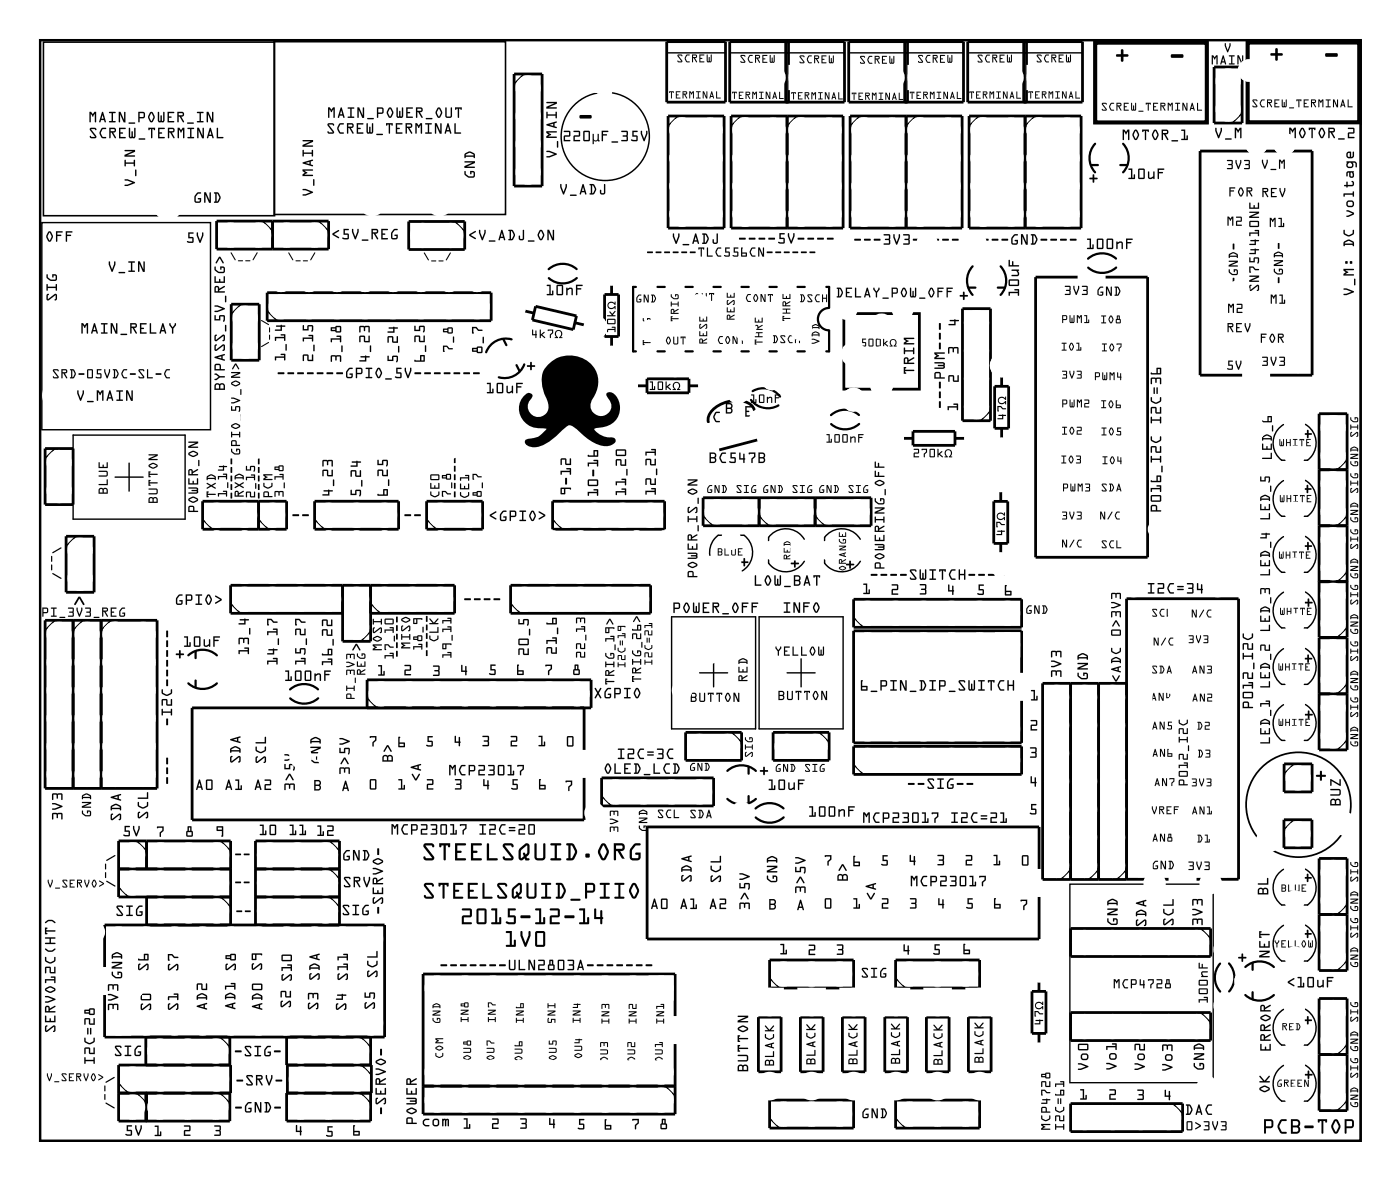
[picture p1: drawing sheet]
<svg xmlns="http://www.w3.org/2000/svg" width="127mm" height="107mm" viewBox="0 0 127 107" stroke-linecap="round" stroke-linejoin="round" font-family="sans-serif">
<g fill="none" stroke="#000" stroke-width=".2">
<path d="M3.6 3.6h119.8v99.8h-119.8zM99 15h.6M99.3 13a1.9 1.9 0 0 0 0 2.6M101.6 15h.7M101.9 13a1.9 1.9 0 0 1 0 2.6M45.6 30.7l.3 .6M46.4 30.8a1.91 1.91 0 0 0-2.3 1.1M46.9 33.1l.2 .6M47.6 33a1.9 1.9 0 0 1-2.4 1.2M52.3 24.4a1.91 1.91 0 0 0-2.5 0M52.3 25.2a1.91 1.91 0 0 1-2.5 0M57.7 26h-.3v5.9h.3"/>
<path d="M59.6 31.9h.7M59.6 26h.7M62.2 31.9h.6M62.2 26h.6M64.7 31.9h.7M64.7 26h.7M67.3 31.9h.6M67.3 26h.6M68.1 36.3a1.91 1.91 0 0 0 2.5 .5M68.3 35.5a1.91 1.91 0 0 1 2.5 .5M69.8 31.9h.7M69.8 26h.7"/>
<path d="M72.3 31.9h.7M72.3 26h.7M75 26h.2v1.9a1.02 1.02 0 0 0-1 1 1.02 1.02 0 0 0 1 1.1v1.9h-.2M77.9 37.6a1.91 1.91 0 0 0-2.5 0M77.9 38.4a1.91 1.91 0 0 1-2.5 0M87.8 26.1h.7M88.2 24.1a1.9 1.9 0 0 0 0 2.6M90.5 26.1h.7M90.8 24.1a1.9 1.9 0 0 1 0 2.6M101.2 23.4a1.91 1.91 0 0 0-2.5 .1M101.3 24.3a1.91 1.91 0 0 1-2.6 0M17.1 59.4a1.91 1.91 0 0 1 2.6 0"/>
<path d="M17.7 59v.7M17.1 62a1.91 1.91 0 0 0 2.6 0M17.7 61.7v.6M28.8 62.5a1.91 1.91 0 0 0-2.5 0M28.9 63.3a1.91 1.91 0 0 1-2.6 0M66 72.4a1.91 1.91 0 0 0 2.6 0M66 69.9a1.91 1.91 0 0 1 2.6 0M67.9 69.5v.6M67.9 72.2v.6M71.1 73.3a1.91 1.91 0 0 0-2.6 0M71.1 74.1a1.91 1.91 0 0 1-2.5 0M110.7 87.4a1.9 1.9 0 0 0 0 2.5"/>
<path d="M111.5 87.3a1.9 1.9 0 0 1 0 2.6M113 90.2a1.91 1.91 0 0 0 2.6 0M113 87.7a1.91 1.91 0 0 1 2.6 0M113.6 87.3v.6M113.6 90v.6"/>
</g>
<path d="M3.6 3.6h119.8v99.8h-119.8z" fill="none" stroke="#000" stroke-width=".09"/>
<g fill="#000">
<path d="M52.6 10.5l1-.1a.17 .17 0 0 1 .1 .2 .17 .17 0 0 1-.1 .1h-1zM98.8 16.1h.3l.1-.3 .1 .3 .3 .1-.3 .1-.1 .3-.1-.3h-.2zM111.1 3.9h.1l.2 .6 .1-.6h.1v.3l-.2 .5h-.1l-.2-.5zM47.8 33.1h.3l.1-.3v.3l.4 .1-.4 .1v.3l-.1-.3h-.3zM49.7 33a2.65 2.65 0 0 1 4.6 1.4 3.3 3.3 0 0 1-.7 2.1 .94 .94 0 0 0 1.1 1.2 .94 .94 0 0 0 .5-1.5l-.2-.3v-.2l.2-.1a1 1 0 0 1 1 .9 1.77 1.77 0 0 1-1.7 2.3l-.6 .1a2.02 2.02 0 0 0 1.8 .8l.2 .3a1.15 1.15 0 0 1-1.6 .3 7.1 7.1 0 0 1-2.3-1.6 .48 .48 0 0 0-.7 .1l-.6 .5a3.1 3.1 0 0 1-2.6 1.2l-.4-.3-.1-.2 .2-.2h.4a1.75 1.75 0 0 0 1.4-.9l-.3-.1a1.8 1.8 0 0 1-2-.9 1.8 1.8 0 0 1 .5-2.2h.3l.2 .1v.2a1.01 1.01 0 0 0-.4 1.1 1.01 1.01 0 0 0 .8 .7 .96 .96 0 0 0 1-1.3 3.5 3.5 0 0 1-.4-2.9zM50.4 30a.35 .35 0 0 1 .5 .1 .35 .35 0 0 1 0 .5h.1v.1h-.3v-.1a.27 .27 0 0 0 .2-.4 .27 .27 0 0 0-.4 0l-.1 .2 .2 .3h-.3v-.1h.2l-.2-.3zM55.2 27.4h.3l.3 .1v-.2v.3a.27 .27 0 0 0-.5-.1 .27 .27 0 0 0 0 .4h.2l.3-.2v.3v-.1a.35 .35 0 0 1-.6 .1 .35 .35 0 0 1 0-.6zM61.1 34.7a.35 .35 0 0 1 .5 .1 .35 .35 0 0 1 0 .5h.1v.1h-.3v-.1a.27 .27 0 0 0 .2-.4 .27 .27 0 0 0-.5 0v.2l.2 .3h-.3v-.1h.2l-.2-.3zM64.9 37.4h.4l-.3 .1-.2 .3 .2 .4h.3l-.1 .1a.44 .44 0 0 1-.5-.5zM67.6 36.8l.6 .1h-.5v.3l.3 .1-.3 .1v.3h.5v.1h-.6zM80.8 30.8a.32 .32 0 0 1 .5 .1 .32 .32 0 0 1-.1 .4h.1v.1h-.2v-.1a.25 .25 0 0 0 .1-.3 .25 .25 0 0 0-.4 0v.1l.2 .3h-.3v-.1h.1l-.1-.2zM86.2 29l.4-.1 .4 .2h-.3v.4h-.6v-.1h.5v-.3h-.4z"/>
<path d="M86 36.8h.8v-.1h-.3v-.1h.4v.6h-.1v-.2h-.7v.2h-.1zM86 31.5h.9l.1 .1v.4h-.2v-.4h-.2l-.1 .4-.1-.4h-.3v.4l-.1 .1zM86.1 34h.4l.1 .5h.3v-.4v-.1l.1 .6h-.5l-.1-.5h-.3v.5zM87.1 26.8l.2-.1 .1-.3 .1 .3 .3 .1-.3 .1-.1 .3-.1-.3h-.2zM90.6 36.1l.4-.1 .2 .1v-.1h.1v.3h-.1a.27 .27 0 0 0-.4-.2 .27 .27 0 0 0 0 .4h.2l.3-.1v.3h-.1v-.2a.36 .36 0 0 1-.5 .1 .36 .36 0 0 1-.1-.5zM118.3 39.3h.3v-.3l.1 .3h.3l-.3 .1-.1 .3v-.3h-.3zM7.1 54.1h.2l.3 .7h-.1l-.3-.5-.3 .5h-.2zM16 59.3l.2-.1 .1-.3 .1 .3 .3 .1-.3 .1-.1 .3-.1-.3h-.2zM32.2 58.4h.2l.3 .6h-.1l-.3-.5-.2 .5h-.1zM67.2 50.9h.2l.1-.3 .1 .3 .3 .1h-.3l-.1 .4-.1-.4h-.2zM71.7 51h.3l.1-.3 .1 .3 .3 .1-.3 .1-.1 .3-.1-.3h-.2zM76.8 51.1h.2l.1-.3 .1 .3 .3 .1-.3 .1-.1 .3-.1-.3h-.2z"/>
<path d="M78.3 52.9h.4v.8h.1v-.2l.1-.1v.5l-.6-.1v-.1h.2v-.7h-.2zM80.9 53h.5h.1v.5h-.5v.3h.5v.1h-.6v-.5h.5v-.3h-.5zM83.4 53l.5-.1 .1 .1v.8v.1h-.6l.1-.1h.4v-.3l-.4-.1 .4-.1v-.2h-.4zM86 53h.1v.5h.3v-.4h.1l.1 .5-.1 .3h-.1v-.3h-.4zM85.8 40.8a.35 .35 0 0 1 .5 .1 .35 .35 0 0 1-.1 .5h.2v.1h-.3v-.1a.27 .27 0 0 0 .2-.4 .27 .27 0 0 0-.5 0v.2l.2 .3h-.3v-.1h.1l-.1-.3zM88.8 53h.5l-.4 .1v.3l.4 .1v.4h-.4a.11 .11 0 0 1-.2 0 .11 .11 0 0 1 0-.1h.4v-.3h-.3zM90.5 46.6l.4-.1 .2 .1v-.1h.1v.3h-.1a.27 .27 0 0 0-.4-.2 .27 .27 0 0 0 0 .4h.2l.3-.1v.3h-.1v-.2a.36 .36 0 0 1-.5 .1 .36 .36 0 0 1-.1-.5zM118.2 44.3h.3l.1-.3 .1 .3h.3l-.3 .1-.1 .3-.1-.3h-.2zM118.3 49.5l.3-.1v-.3l.1 .3 .3 .1-.3 .1-.1 .3v-.3h-.3zM118.3 59.7l.3-.1 .1-.3v.3l.3 .1-.3 .1v.3l-.1-.3h-.3zM118.3 54.6h.3l.1-.3 .1 .3h.3l-.3 .1-.1 .3-.1-.3h-.2zM14.3 74.9h.5v.4l-.2 .2v.4l-.1-.1v-.3l.2-.2v-.3l-.4 .1z"/>
<path d="M33.6 66.8l.5-.1v.4l-.2 .2v.4h-.1v-.4l.2-.2v-.2h-.4zM34.3 60.3h.4v.8h.1v-.2l.1-.1v.5l-.6-.1v-.1h.2v-.7h-.2zM36.1 70.7l.4-.1v.9h.1v-.3h.1v.4h-.6l.1-.1h.2v-.7h-.2zM36.7 60.3h.5h.1v.5h-.5v.3h.5v.1h-.6v-.5h.5v-.3h-.5zM38.8 66.7l.5 .1-.4 .1v.3h.4v.4l-.4 .1a.11 .11 0 0 1-.2 0 .11 .11 0 0 1 0-.2l.4 .1v-.3h-.3zM38.7 70.7l.5-.1 .1 .1v.4l-.5 .1v.3h.5v.1h-.6v-.5h.5v-.3h-.5zM39.3 60.3h.5l.1 .1v.8l-.1 .1h-.5v-.1h.5l-.1-.3-.3-.1 .3-.1 .1-.2-.5-.1zM41.3 66.7h.1v.5h.2v-.4h.1l.1 .5-.1 .4-.1-.1v-.2h-.4zM41.3 70.6h.4l.2 .1v.8l-.1 .1-.5-.1h.4v-.3l-.3-.1 .3-.1v-.2l-.4-.1zM41.8 60.3h.1l.1 .5h.2v-.4h.1l.1 .5-.1 .3h-.1v-.3h-.4zM43.8 66.7h.4l.2 .1v.7l-.1 .2-.5-.1v-.1h.4v-.2l-.3-.1 .3-.1v-.3h-.4zM43.9 70.6l.1 .1v.4h.2v-.3h.1l.1 .4-.1 .4-.1-.1v-.2h-.4z"/>
<path d="M44.5 60.2l.5 .1-.4 .1v.3h.4v.4l-.4 .1a.11 .11 0 0 1-.2 0 .11 .11 0 0 1 0-.2l.4 .1v-.3h-.3zM46.3 66.7h.5l.1 .1v.4l-.5 .1v.3h.5v.1h-.6l.1-.5 .4-.1v-.3h-.4zM46.5 70.6l.5 .1-.4 .1v.3h.4v.4l-.4 .1a.11 .11 0 0 1-.2 0 .11 .11 0 0 1 .1-.2l.4 .1v-.3h-.4zM48.9 66.7h.3v.8h.1v-.2l.1-.1v.5l-.6-.1 .1-.1h.2v-.7h-.2zM49.5 60.3h.6v.4l-.3 .2v.3h-.1v-.4l.3-.2v-.2h-.5zM51.3 70.8h.6v.4l-.2 .2-.1 .3h-.1v-.3l.3-.3v-.2h-.5zM68.9 69.8h.3l.1-.3 .1 .3h.2l.1 .1-.3 .1-.1 .3-.1-.3h-.2zM74.8 77.5h.6v.4l-.2 .2-.1 .4v-.1v-.3l.2-.2v-.2h-.5zM80.1 77.5l.4 .1-.3 .1v.2l.3 .1v.4l-.4 .1a.11 .11 0 0 1-.1 0 .11 .11 0 0 1 0-.2l.4 .1v-.3h-.3zM82.5 77.5h.1v.5h.3v-.4h.1l.1 .5-.1 .4-.1-.1v-.3h-.4zM85 77.5h.5l.1 .1v.7v.1h-.6l.1-.1h.4v-.2l-.3-.1 .3-.1v-.3h-.4zM87.6 77.5h.5l.1 .1v.4l-.5 .1v.2l.5 .1v.1h-.6v-.5l.5-.1v-.3h-.5z"/>
<path d="M90.1 77.5h.4v.8h.1v-.2l.1-.1v.5l-.6-.1 .1-.1h.2v-.7h-.2zM93.5 72.9l.5 .1h-.3v.3l.3 .1v.4h-.4a.11 .11 0 0 1-.1 0 .11 .11 0 0 1 0-.1h.4v-.3h-.4zM93.4 67.8l.5-.1 .1 .1v.8v.1h-.6l.1-.1h.4v-.3l-.3-.1 .3-.1v-.2h-.4zM93.5 65.3h.5h.1v.5h-.5v.3h.5v.1h-.6v-.5h.5v-.3h-.5zM93.5 70.4h.1v.5h.3v-.4h.1v.5l-.1 .3v-.3h-.4zM93.5 62.6h.4v.8h.1v-.3h.1v.4h-.6l.1-.1h.2v-.7h-.2zM118.3 79.5h.2l.1-.3 .1 .3 .3 .1-.3 .1-.1 .3-.1-.3h-.2zM118.4 64.7h.2l.1-.3 .1 .3 .3 .1-.3 .1-.1 .3-.1-.3h-.2zM119.8 69.9h.1v.3h.3a.09 .09 0 0 1 .1 .1 .09 .09 0 0 1-.1 .1h-.3v.3l-.1 .1-.1-.4h-.2a.09 .09 0 0 1-.1-.1 .09 .09 0 0 1 .1-.1h.2zM70.8 85.6h.3v.8h.2v-.3v.4h-.5v-.1h.2v-.7h-.2zM73.4 85.7l.4-.1 .2 .1-.1 .4-.4 .1v.3h.4v.1h-.6l.1-.5h.4v-.3h-.4zM75.9 85.6h.5l.1 .1v.8l-.1 .1-.5-.1h.1h.4v-.3l-.4-.1 .4-.1v-.3h-.5z"/>
<path d="M77.4 81.4h.4v.9h.1v-.3h.1v.4l-.6-.1h.2v-.7l-.2-.1zM80 81.4h.5l.1 .1v.4l-.5 .1v.3h.5v.1h-.6v-.5l.5-.1v-.2l-.5-.1zM82 85.6h.1v.5h.2v-.4h.1l.1 .5-.1 .4-.1-.1v-.2h-.3zM82.6 81.4h.4l.1 .1v.8v.1l-.6-.1h.1h.4v-.3l-.3-.1 .3-.1v-.3h-.4zM84.8 85.6l.5 .1h-.4v.3l.4 .1v.4l-.4 .1a.11 .11 0 0 1-.2-.1 .11 .11 0 0 1 0-.1h.4v-.3h-.3zM85.1 81.4l.1 .1v.4h.3v-.3h.1l.1 .4-.1 .4-.1-.1v-.2h-.4zM87.8 81.4l.5 .1-.4 .1v.3h.3v.4l-.4 .1a.11 .11 0 0 1-.1 0 .11 .11 0 0 1 0-.2l.4 .1v-.3h-.3zM92.6 81.6h.6v.4l-.3 .2v.3h-.1v-.4l.3-.2v-.2h-.5zM94 90.9l.3-.1 .2 .2v-.2h.1v.3h-.1a.27 .27 0 0 0-.4-.2 .27 .27 0 0 0 0 .5h.2l.3-.2v.3h-.1v-.1a.36 .36 0 0 1-.5 0 .36 .36 0 0 1 0-.5zM98 98.8l.3-.1v.9h.2v-.3h.1v.4h-.6v-.1h.2v-.7h-.2zM100.6 98.8h.5h.1v.5h-.5v.3h.5v.1h-.6l.1-.5h.4v-.3h-.4zM103.2 98.8h.4l.2 .1v.7l-.1 .1h-.5v-.1h.4v-.3h-.3l.3-.1v-.3h-.4z"/>
<path d="M105.7 98.8h.1v.5h.2v-.4h.1l.1 .5-.1 .4-.1-.1v-.3h-.4zM112.3 86.8l.3-.1 .1-.3 .1 .3 .2 .1h.1l-.3 .1-.1 .3-.1-.3h-.2zM118.3 84.6h.2l.1-.3 .1 .3 .3 .1h-.3l-.1 .4-.1-.4h-.2zM118.3 92.4h.3v-.3l.1 .3 .3 .1-.3 .1-.1 .3v-.3h-.3zM118.3 97.4h.3l.1-.3 .1 .3h.3l-.3 .1-.1 .3-.1-.3h-.2zM14 102.1l.4-.1v.9h.1v-.3h.1v.4h-.6l.1-.1h.2v-.7h-.2zM16.7 102h.5l.1 .1v.4l-.5 .1v.3h.4v.1h-.5v-.5l.5-.1v-.3h-.5zM19.4 102h.5l.1 .1v.8v.1l-.6-.1h.1h.4v-.3l-.4-.1 .4-.1v-.3h-.4zM26.9 102h.1v.5h.2v-.4h.1l.1 .5-.1 .3h-.1v-.3h-.4zM29.7 102.1l.5 .1h-.4v.3l.4 .1v.4l-.4 .1a.11 .11 0 0 1-.2-.1 .11 .11 0 0 1 .1-.1h.4v-.3h-.4zM42.1 101.4h.3v.8h.1v-.3h.1v.4h-.5v-.1h.2v-.7h-.2zM44.6 101.4h.5l.1 .1v.4h-.4v.3h.4v.1l-.6 .1 .1-.6h.4v-.3h-.4z"/>
<path d="M47.2 101.4h.5l.1 .1v.7l-.1 .1h-.5v-.1h.5v-.3h-.4l.4-.1v-.3h-.5zM49.8 101.4h.1v.5h.3v-.4h.1l.1 .4-.1 .4h-.1v-.3h-.4zM52.5 101.4l.5 .1-.4 .1v.3h.4v.4l-.4 .1a.11 .11 0 0 1-.1 0 .11 .11 0 0 1 0-.2l.4 .1v-.3h-.4zM57.4 101.5l.6-.1v.4l-.3 .3v.3h-.1v-.4l.2-.2v-.2h-.4z"/>
<path d="M8.1 10.1h.2l.1 .3 .2-.3h.1v1l-.1-.1v-.7l-.2 .3-.2-.3v.7l-.1 .1zM8.1 10.1v1l.1-.1v-.7l.2 .3 .2-.3v.7l.1 .1v-1h-.1l-.2 .3-.1-.3zM9.3 10.1l.1 .1 .2 .9-.2-.2h-.2l-.1 .2h-.1zM9.3 10.2l-.3 .9h.1l.1-.2h.2l.2 .2-.2-.9zM9.3 10.4l-.1 .4h.2zM9.3 10.4l.1 .4h-.2zM9.9 10.2h.6v.1h-.2v.7h.2v.1h-.6v-.1h.2v-.7h-.2zM9.9 10.2v.1h.2v.7h-.2v.1h.6v-.1h-.3v-.7h.3v-.1zM10.8 10.1h.1l.4 .8v-.7h.1v.9h-.2l-.3-.7v.6l-.1 .1zM10.8 10.1v1l.1-.1v-.6l.3 .7h.2v-.9h-.1v.7l-.4-.8zM11.7 11.1l.6 .1h-.6zM11.7 11.1v.1h.6zM12.5 10.1l.5 .1 .2 .1-.1 .4h-.4l-.1 .4zM12.5 10.1l.1 1 .1-.4h.4l.1-.4-.2-.1zM12.7 10.3v.3h.3v-.3zM12.7 10.3h.3v.3h-.3zM13.6 10.2h.3l.1 .4v.1l-.2 .4-.2-.1-.2-.3zM13.6 10.2l-.2 .5 .2 .3 .2 .1 .2-.4v-.1l-.1-.4zM13.7 10.3l-.1 .3 .1 .4 .2-.4zM13.7 10.3l.2 .3-.2 .4-.1-.4zM14.3 10.2h.1l.1 .8 .1-.1v-.4l.1 .4v.1l.1-.1v-.7h.1v.7l-.1 .2h-.4l-.1-.2zM14.3 10.2v.7l.1 .2h.4l.1-.2v-.7h-.1v.7l-.1 .1v-.1l-.1-.4v.4l-.1 .1-.1-.8zM15.2 10.1l.6 .1-.1 .1h-.4v.3h.3l-.3 .1v.3h.5v.1h-.6zM15.2 10.1v1h.6v-.1h-.5v-.3l.3-.1h-.3v-.3h.4l.1-.1zM16.1 10.1h.4a.22 .22 0 0 1 .2 .3 .22 .22 0 0 1-.3 .2l.3 .5h-.1l-.3-.5h-.1v.4l-.1 .1zM16.1 10.1v1l.1-.1v-.4h.1l.3 .5h.1l-.3-.5a.22 .22 0 0 0 .3-.2 .22 .22 0 0 0-.2-.3zM16.2 10.3v.2l.4-.1-.1-.1zM16.2 10.3h.3l.1 .1-.4 .1zM17 11.1l.6 .1h-.6zM17 11.1v.1h.6zM17.9 10.2h.6l-.1 .1h-.2v.7h.2v.1h-.5v-.1h.2v-.7h-.2zM17.9 10.2v.1h.2v.7h-.2v.1h.5v-.1h-.2v-.7h.2l.1-.1zM18.7 10.1h.2l.3 .8v-.7h.2v.9h-.2l-.3-.7v.6l-.2 .1zM18.7 10.1v1l.2-.1v-.6l.3 .7h.2v-.9h-.2v.7l-.3-.8z"/>
<path d="M8.1 10.1h.2l.1 .3 .2-.3h.1v1l-.1-.1v-.7l-.2 .3-.2-.3v.7l-.1 .1zM9.3 10.1l.1 .1 .2 .9-.2-.2h-.2l-.1 .2h-.1zM9.3 10.4l-.1 .4h.2zM9.9 10.2h.6v.1h-.2v.7h.2v.1h-.6v-.1h.2v-.7h-.2zM10.8 10.1h.1l.4 .8v-.7h.1v.9h-.2l-.3-.7v.6l-.1 .1zM11.7 11.1l.6 .1h-.6zM12.5 10.1l.5 .1 .2 .1-.1 .4h-.4l-.1 .4zM12.7 10.3v.3h.3v-.3zM13.6 10.2h.3l.1 .4v.1l-.2 .4-.2-.1-.2-.3zM13.7 10.3l-.1 .3 .1 .4 .2-.4zM14.3 10.2h.1l.1 .8 .1-.1v-.4l.1 .4v.1l.1-.1v-.7h.1v.7l-.1 .2h-.4l-.1-.2zM15.2 10.1l.6 .1-.1 .1h-.4v.3h.3l-.3 .1v.3h.5v.1h-.6zM16.1 10.1h.4a.22 .22 0 0 1 .2 .3 .22 .22 0 0 1-.3 .2l.3 .5h-.1l-.3-.5h-.1v.4l-.1 .1zM16.2 10.3v.2l.4-.1-.1-.1zM17 11.1l.6 .1h-.6zM17.9 10.2h.6l-.1 .1h-.2v.7h.2v.1h-.5v-.1h.2v-.7h-.2zM18.7 10.1h.2l.3 .8v-.7h.2v.9h-.2l-.3-.7v.6l-.2 .1z"/>
<path d="M8.2 11.6h.4l.1 .1v.1l-.1-.1h-.3l.4 .7v.1h-.4l-.2-.1 .1-.1 .1 .1h.3l-.4-.6zM8.2 11.6v.2l.4 .6h-.3l-.1-.1v.1l.1 .1h.4v-.1l-.4-.7h.3l.1 .1v-.1l-.1-.1zM9.2 11.6h.4v.1h-.3l-.2 .4 .2 .3h.3v.1h-.4l-.1-.3-.1-.2zM9.2 11.6l-.2 .5a.46 .46 0 0 0 .6 .4v-.1h-.3l-.2-.3 .2-.4h.3v-.1zM9.9 11.6h.4a.22 .22 0 0 1 .2 .2 .22 .22 0 0 1-.2 .2l.2 .5h-.1l-.3-.5h-.1v.5h-.1zM9.9 11.6v.9h.1v-.5h.1l.3 .5h.1l-.2-.5a.22 .22 0 0 0 .2-.2 .22 .22 0 0 0-.2-.2zM10 11.7v.2h.4v-.2zM10 11.7h.4v.2h-.4zM10.8 11.6h.6l-.1 .1h-.4v.3l.3 .1h-.3v.3h.5v.1h-.6zM10.8 11.6v.9h.6v-.1h-.5v-.3h.3l-.3-.1v-.3h.4l.1-.1zM11.7 11.6h.1v.8h.1l.1-.5 .1 .5h.1v-.8h.1v.8l-.1 .1h-.4l-.1-.1zM11.7 11.6v.8l.1 .1h.4l.1-.1v-.8h-.1v.8h-.1h-.1v-.5l-.1 .5h-.1v-.8zM12.6 12.6h.6l-.6 .1zM12.6 12.6v.1l.6-.1zM13.5 11.6h.6l-.1 .2-.2-.1v.8h-.1v-.8l-.2 .1zM13.5 11.6v.2l.2-.1v.8h.1v-.8l.2 .1 .1-.2zM14.3 11.6h.7l-.1 .1h-.4v.3l.2 .1h-.2v.3h.4v.1h-.6zM14.3 11.6v.9h.6v-.1h-.4v-.3h.2l-.2-.1v-.3h.4v-.1zM15.2 11.6h.5a.22 .22 0 0 1 .1 .2 .22 .22 0 0 1-.2 .2l.2 .5h-.1l-.3-.5v.5h-.1zM15.2 11.6l.1 .9h.1v-.5l.3 .5h.1l-.2-.5a.22 .22 0 0 0 .2-.2 .22 .22 0 0 0-.1-.2zM15.4 11.7v.2h.3v-.2zM15.4 11.7h.3v.2h-.3zM16.1 11.6h.2l.1 .2 .2-.2h.1v.9h-.1v-.7l-.2 .2-.2-.2v.7h-.1zM16.1 11.6v.9h.1v-.7l.2 .2 .2-.3v.8h.1v-.9h-.1l-.2 .2-.1-.2zM17 11.6h.6v.1h-.2v.7h.2v.1h-.6v-.1h.2v-.7h-.2zM17 11.6v.1h.2v.7h-.2v.1h.6v-.1h-.2v-.7h.2v-.1zM17.9 11.6h.1l.4 .7v-.7h.1v.9h-.2l-.3-.7v.7h-.1zM17.9 11.6v.9h.1v-.7l.3 .7h.2v-.9h-.1v.7l-.4-.7zM19 11.6h.1l.2 .9-.1-.2h-.3v.2h-.1zM19 11.6l-.2 .9h.1v-.2h.3l.1 .2-.2-.9zM19.1 11.9l-.1 .3h.2zM19.1 11.9l.1 .3h-.2zM19.7 11.6h.1v.8h.4v.1h-.5zM19.7 11.6v.9h.5v-.1h-.4v-.8z"/>
<path d="M8.2 11.6h.4l.1 .1v.1l-.1-.1h-.3l.4 .7v.1h-.4l-.1-.1v-.1l.1 .1h.3l-.4-.6zM9.2 11.6h.4v.1h-.3l-.2 .4 .2 .3h.3v.1a.44 .44 0 0 1-.6-.4zM9.9 11.6h.4a.22 .22 0 0 1 .2 .2 .22 .22 0 0 1-.2 .2l.2 .5h-.1l-.3-.5h-.1v.5h-.1zM10 11.7v.2h.4v-.2zM10.8 11.6h.6l-.1 .1h-.4v.3l.3 .1h-.3v.3h.5v.1h-.6zM11.7 11.6h.1v.8h.1l.1-.5 .1 .5h.1v-.8h.1v.8l-.1 .1h-.4l-.1-.1zM12.6 12.6h.6l-.6 .1zM13.5 11.6h.6l-.1 .2-.2-.1v.8h-.1v-.8l-.2 .1zM14.3 11.6h.6v.1h-.4v.3l.2 .1h-.2v.3h.4v.1h-.6zM15.2 11.6h.5a.22 .22 0 0 1 .1 .2 .22 .22 0 0 1-.2 .2l.2 .5h-.1l-.3-.5v.5h-.1zM15.4 11.7v.2h.3v-.2zM16.1 11.6h.2l.1 .2 .2-.2h.1v.9h-.1v-.7l-.2 .2-.2-.2v.7h-.1zM17 11.6h.6v.1h-.2v.7h.2v.1h-.6v-.1h.2v-.7h-.2zM17.9 11.6h.1l.4 .7v-.7h.1v.9h-.2l-.3-.7v.7h-.1zM19 11.6h.1l.2 .9-.1-.2h-.3v.2h-.1zM19.1 11.9l-.1 .3h.2zM19.7 11.6h.1v.8h.4v.1h-.5z"/>
<path d="M11.3 16.3h.3l.6 .2v.1l-.6 .3h-.3v-.2l.7-.1-.7-.2zM12.3 15.4h.1l-.1 .6zM11.3 14.5h.1v.2h.7v-.2h.1v.6h-.1v-.3h-.7v.3h-.1zM11.3 13.6h1v.2l-.8 .3h.7v.1h-.9v-.2l.7-.3h-.6z"/>
<path d="M11.3 16.3l.3-.1 .6 .3v.1l-.6 .3h-.3v-.2l.7-.1-.7-.2zM11.3 16.3v.1l.7 .2-.7 .1v.2h.3l.6-.3v-.1l-.6-.2zM12.3 15.4h.1l-.1 .6zM12.3 15.4v.6l.1-.6zM11.3 14.5h.1v.2h.7v-.2h.1v.6h-.1v-.3h-.7v.3h-.1zM11.3 14.5v.6h.1v-.3h.7v.3h.1v-.6h-.1v.2h-.7v-.2zM11.3 13.6h1v.2l-.8 .3h.7v.1h-.9v-.2l.7-.3h-.6zM11.3 13.6l.1 .1h.6l-.7 .3v.2h.9v-.1h-.7l.8-.3v-.2z"/>
<path d="M17.9 17.5h.3v.1h-.2l-.2 .3v.4l.3-.1v-.1h-.1v-.1h.2v.3l-.1 .1h-.4l-.1-.1v-.5zM17.9 17.5a.64 .64 0 0 0-.2 .9h.4l.1-.2v-.2h-.2h-.1l.2 .1v.1h-.3v-.4l.2-.2 .2-.1-.2-.1zM18.5 17.4h.2l.3 .8v-.7h.1v.9h-.1l-.4-.7v.6l-.1 .1zM18.5 17.4v1l.1-.1v-.7l.4 .8h.1v-.9h-.1v.7l-.3-.8zM19.4 17.4l.4 .1 .2 .3v.2l-.3 .4h-.3l.1-.1v-.7l-.1-.1zM19.4 17.5l.1 .1v.7l-.1 .1h.3l.3-.4v-.2l-.2-.3zM19.7 17.6v.7l.2-.4-.2-.3zM19.6 17.6h.1l.2 .3-.2 .4z"/>
<path d="M17.9 17.5l.1-.1 .2 .1-.2 .1-.2 .2v.4l.3 .1v-.2l-.2-.1h.3v.3l-.1 .1h-.3l-.2-.2a.66 .66 0 0 1 .3-.7zM18.5 17.4h.2l.3 .8v-.7h.1v.9h-.1l-.4-.7v.6l-.1 .1zM19.4 17.4l.4 .1a.56 .56 0 0 1 .1 .8l-.2 .1h-.3l.1-.1v-.7l-.1-.1zM19.7 17.6v.7l.2-.4-.2-.3z"/>
<path d="M27.5 17.1h.2l.7 .3v.1l-.7 .2h-.2v-.1l.7-.2-.7-.2zM28.4 16.3h.1v.6zM27.4 15.4h1l-.1 .1h-.7l.3 .2-.3 .1h.7l.1 .1-1 .1v-.2l.3-.1-.3-.2zM27.5 14.7l.9-.2v.1h-.2v.3l.2 .1-.9-.2zM27.7 14.8l.4 .1v-.2zM27.5 13.6h.1v.2h.7v-.2h.1v.6h-.1v-.2h-.7v.2h-.1zM27.5 12.7h.9v.2l-.7 .3h.6l.1 .1h-1v-.2l.8-.3h-.7z"/>
<path d="M27.5 17.1h.2l.7 .3v.1l-.7 .2h-.2v-.1l.7-.2-.7-.2zM27.5 17.1v.1l.7 .2-.7 .2v.1h.2l.7-.2v-.1l-.7-.3zM28.4 16.3h.1v.6zM28.4 16.3l.1 .6v-.6zM27.4 15.4h1l-.1 .1h-.7l.3 .2-.3 .1h.7l.1 .1-1 .1v-.2l.3-.1-.3-.2zM27.4 15.4v.1l.3 .2-.3 .1v.2l1-.1-.1-.1h-.7l.3-.1-.3-.2h.7l.1-.1zM27.5 14.7l.9-.2v.1h-.2v.3l.2 .1-.9-.2zM27.5 14.7v.1l.9 .2-.2-.1v-.3h.2v-.1zM27.7 14.8l.4 .1v-.2zM27.7 14.8l.4-.1v.2zM27.5 13.6h.1v.2h.7v-.2h.1v.6h-.1v-.2h-.7v.2h-.1zM27.5 13.6v.6h.1v-.3h.7v.3h.1v-.6h-.1v.2h-.7v-.2zM27.5 12.7h.9v.2l-.7 .3h.6l.1 .1h-1v-.2l.8-.3h-.7zM27.5 12.7v.1h.7l-.8 .3v.2h1l-.1-.1h-.6l.7-.3v-.2z"/>
<path d="M29.7 11.2h.4l.2 .1v.1l-.2-.1h-.3l.5 .6-.1 .2h-.3l-.2-.1 .1-.1 .1 .1h.3l-.5-.6zM29.7 11.2v.2l.5 .6h-.4v-.1l-.1 .1 .2 .1h.3l.1-.2-.5-.6h.4l.1 .1v-.1l-.2-.1zM30.8 11.2h.4v.1h-.3l-.2 .3 .2 .4h.3v.1h-.4l-.2-.3v-.2zM30.8 11.2l-.2 .4a.46 .46 0 0 0 .5 .5l.1-.1h-.3l-.2-.4 .2-.3h.3v-.1zM31.5 11.2h.4a.22 .22 0 0 1 .2 .2 .22 .22 0 0 1-.3 .2l.3 .5h-.1l-.3-.5h-.1v.5h-.1zM31.5 11.2v.9h.1v-.5h.1l.3 .5h.1l-.3-.5a.22 .22 0 0 0 .3-.2 .22 .22 0 0 0-.2-.2zM31.6 11.3v.2l.4-.1-.1-.1zM31.6 11.3h.3l.1 .1-.4 .1zM32.4 11.2h.6l-.1 .1h-.4v.3h.2l-.2 .1v.3h.4v.1h-.5zM32.4 11.2v.9h.5v-.1h-.4v-.3l.2-.1h-.2v-.3h.4l.1-.1zM33.3 11.2h.1v.8l.1-.1 .1-.4v.4v.1l.1-.1v-.7h.2v.8l-.1 .1h-.5l-.1-.1zM33.3 11.2l-.1 .8 .1 .1h.5l.1-.1v-.8h-.2v.7l-.1 .1v-.1v-.4l-.1 .4-.1 .1v-.8zM34.1 12.1l.6 .1-.5 .1zM34.1 12.1l.1 .1h.5zM35 11.2h.6v.2l-.2-.1-.1 .8v-.8l-.2 .1zM35 11.2l.1 .2 .2-.1v.8l.1-.8 .2 .1v-.2zM35.9 11.2h.6v.1h-.5v.3h.3l-.3 .1v.3h.5v.1h-.6zM35.9 11.2v.9h.6v-.1h-.5v-.3l.3-.1h-.3v-.3h.5v-.1zM36.8 11.2h.4a.22 .22 0 0 1 .2 .2 .22 .22 0 0 1-.3 .2l.3 .5h-.1l-.3-.5h-.1v.5h-.1zM36.8 11.2v.9h.1v-.5h.1l.3 .5h.1l-.3-.5a.22 .22 0 0 0 .3-.2 .22 .22 0 0 0-.2-.2zM36.9 11.3v.2l.4-.1-.1-.1zM36.9 11.3h.3l.1 .1-.4 .1zM37.7 11.2h.1l.2 .2 .1-.2h.2v.9h-.1v-.8l-.2 .3-.2-.3v.8h-.1zM37.7 11.2v.9h.1v-.8l.2 .3 .2-.3v.8l.1-.9h-.2l-.1 .2-.2-.2zM38.6 11.2h.6l-.1 .1h-.2v.7h.2v.1h-.5v-.1h.2v-.7h-.2zM38.6 11.2v.1h.2v.7h-.2v.1h.5v-.1h-.2v-.7h.2l.1-.1zM39.4 11.2h.2l.3 .7v-.7h.2v.9h-.2l-.3-.7v.7h-.1zM39.4 11.2l.1 .9h.1v-.7l.3 .7h.2v-.9h-.2v.7l-.3-.7zM40.6 11.2h.1l.2 .9-.1-.2h-.3l-.1 .2h-.1zM40.6 11.2l-.3 .9h.1l.1-.2h.3l.1 .2-.2-.9zM40.6 11.5l-.1 .3h.2zM40.6 11.4l.1 .4h-.2zM41.2 11.2h.1v.8h.5v.1h-.6zM41.2 11.2v.9h.6v-.1h-.5v-.8z"/>
<path d="M29.7 11.2h.4l.2 .1v.1l-.1-.1h-.4l.5 .6-.1 .2h-.3l-.2-.1 .1-.1 .1 .1h.3l-.5-.6zM30.8 11.2h.4v.1h-.3l-.2 .3 .2 .4h.3l-.1 .1a.44 .44 0 0 1-.5-.5zM31.5 11.2h.4a.22 .22 0 0 1 .2 .2 .22 .22 0 0 1-.3 .2l.3 .5h-.1l-.3-.5h-.1v.5h-.1zM31.6 11.3v.2l.4-.1-.1-.1zM32.4 11.2h.6l-.1 .1h-.4v.3h.2l-.2 .1v.3h.4v.1h-.5zM33.3 11.2h.1v.8l.1-.1 .1-.4v.4v.1l.1-.1v-.7h.2v.8l-.1 .1h-.5l-.1-.1zM34.1 12.1l.6 .1-.5 .1zM35 11.2h.6v.2l-.2-.1-.1 .8v-.8l-.2 .1zM35.9 11.2h.6v.1h-.5v.3h.3l-.3 .1v.3h.5v.1h-.6zM36.8 11.2h.4a.22 .22 0 0 1 .2 .2 .22 .22 0 0 1-.3 .2l.3 .5h-.1l-.3-.5h-.1v.5h-.1zM36.9 11.3v.2l.4-.1-.1-.1zM37.7 11.2h.1l.2 .2 .1-.2h.2l-.1 .9v-.8l-.2 .3-.2-.3v.8h-.1zM38.6 11.2h.6l-.1 .1h-.2v.7h.2v.1h-.5v-.1h.2v-.7h-.2zM39.4 11.2h.2l.3 .7v-.7h.2v.9h-.2l-.3-.7v.7h-.1zM40.6 11.2h.1l.2 .9-.1-.2h-.3l-.1 .2h-.1zM40.6 11.5l-.1 .3h.2zM41.2 11.2h.1v.8h.5v.1h-.6z"/>
<path d="M29.8 9.7h.1l.2 .2 .1-.2h.2l-.1 1-.1-.1v-.7l-.1 .3-.2-.3v.7l-.1 .1zM29.8 9.7v1l.1-.1v-.7l.2 .3 .1-.3v.7l.1 .1 .1-1h-.2l-.1 .2-.2-.2zM30.9 9.7l.1 .1 .2 .9-.1-.2h-.3l-.1 .2h-.1zM30.9 9.7l-.3 1h.2v-.2h.3l.1 .2-.2-.9zM30.9 10v.4h.2zM31 10l.1 .4h-.3zM31.5 9.7l.6 .1v.1h-.2v.7h.2v.1h-.6l.1-.1h.2v-.7h-.2zM31.5 9.8l.1 .1h.2v.7h-.2l-.1 .1h.6v-.1h-.2v-.7h.2v-.1zM32.4 9.7h.2l.3 .8v-.7h.1v.9h-.1l-.4-.7v.6l-.1 .1zM32.4 9.7v1l.1-.1v-.7l.4 .8h.1v-.9h-.1v.7l-.3-.8zM33.3 10.7l.6 .1h-.5zM33.3 10.7l.1 .1h.5zM34.2 9.7h.5l.1 .2-.1 .4h-.4v.4zM34.2 9.7l.1 1v-.4h.4l.1-.4-.1-.2zM34.3 9.9v.3h.4v-.3zM34.3 9.9h.4v.3h-.4zM35.3 9.8h.2l.2 .3v.2l-.3 .4-.1-.1-.2-.3zM35.3 9.8l-.2 .5 .2 .3 .1 .1 .3-.4v-.2l-.2-.3zM35.4 9.9l-.2 .3 .2 .4 .2-.4zM35.4 9.9l.2 .3-.2 .4-.2-.4zM36 9.7l.1 .1v.8l.1-.1 .1-.5v.5l.1 .1 .1-.1-.1-.7h.2v.7l-.1 .2h-.4l-.1-.2zM36 9.8v.7l.1 .2h.4l.1-.2v-.7h-.1v.7l-.1 .1-.1-.1v-.5l-.1 .5-.1 .1v-.8zM36.8 9.7l.7 .1-.1 .1h-.4v.2l.2 .1-.2 .1v.3h.4v.1h-.6zM36.8 9.7v1h.6v-.1h-.4v-.3l.2-.1h-.2v-.3h.4l.1-.1zM37.7 9.7h.5a.22 .22 0 0 1 .1 .3 .22 .22 0 0 1-.2 .2l.2 .5-.4-.5v.4l-.1 .1zM37.7 9.7l.1 1 .1-.1v-.4l.3 .5h.1l-.2-.5a.22 .22 0 0 0 .3-.2 .22 .22 0 0 0-.2-.3zM37.9 9.9v.1h.3v-.1zM37.9 9.9h.3v.1h-.3zM38.6 10.7l.6 .1h-.5zM38.6 10.7l.1 .1h.5zM39.7 9.8h.2l.2 .3v.2l-.2 .4-.2-.1-.2-.3zM39.7 9.8l-.2 .5 .2 .3 .2 .1 .2-.4v-.2l-.2-.3zM39.8 9.9l-.2 .3 .2 .4 .2-.4zM39.8 9.9l.2 .3-.2 .4-.2-.4zM40.4 9.7l.1 .1 .1 .8 .3-.1v-.7h.1v.7l-.1 .2h-.4l-.1-.1zM40.4 9.8v.8l.1 .1h.4l.1-.2v-.7h-.1v.7l-.3 .1-.1-.8zM41.3 9.7h.6v.3l-.3-.1v.8l-.1-.1v-.7l-.2 .1zM41.3 9.7v.3l.2-.1v.7l.1 .1v-.8l.3 .1v-.3z"/>
<path d="M29.8 9.7h.1l.2 .2 .1-.2h.2l-.1 1-.1-.1v-.7l-.1 .3-.2-.3v.7l-.1 .1zM30.9 9.7l.1 .1 .2 .9-.1-.2h-.3v.2h-.2zM31 10l-.1 .4h.2zM31.5 9.8h.6v.1h-.2v.7h.2v.1h-.6l.1-.1h.2v-.7h-.2zM32.4 9.7h.2l.3 .8v-.7h.1v.9h-.1l-.4-.7v.6l-.1 .1zM33.3 10.7l.6 .1h-.5zM34.2 9.7h.5l.1 .2-.1 .4h-.4v.4zM34.3 9.9v.3h.4v-.3zM35.3 9.8h.2l.2 .3v.2l-.3 .4-.1-.1-.2-.3zM35.4 9.9l-.2 .3 .2 .4 .2-.4zM36 9.8h.1v.8l.1-.1 .1-.5v.5l.1 .1 .1-.1v-.7h.1v.7l-.1 .2h-.4l-.1-.2zM36.8 9.7l.7 .1-.1 .1h-.4v.2l.2 .1-.2 .1v.3h.4v.1h-.6zM37.7 9.7h.5a.22 .22 0 0 1 .1 .3 .22 .22 0 0 1-.2 .2l.2 .5-.4-.5v.4l-.1 .1zM37.9 9.9v.1h.3v-.1zM38.6 10.7l.6 .1h-.5zM39.7 9.8h.2l.2 .3v.2l-.2 .4-.2-.1-.2-.3zM39.8 9.9l-.2 .3 .2 .4 .2-.4zM40.4 9.8h.1l.1 .8 .3-.1v-.7h.1v.7l-.1 .2h-.4l-.1-.1zM41.3 9.7h.6v.3l-.3-.1v.8l-.1-.1v-.7l-.2 .1z"/>
<path d="M42.1 15.5h.1l.1 .3 .3 .2 .4-.1-.1-.3h-.1v.2h-.1l-.1-.3 .4 .1 .1 .3-.1 .2a.6 .6 0 0 1-.9-.5zM42.1 14.6h1v.2l-.8 .3h.7l.1 .1h-1v-.1l.8-.4h-.7zM42.2 13.9a.57 .57 0 0 1 .8 0l.1 .4h-.1v-.1h-.8v.1zM42.3 14l-.1 .1h.8l-.1-.1-.3-.1z"/>
<path d="M42.1 15.5h.1l.1 .3 .2 .2h.4l.1-.3-.2-.1-.1 .2-.1-.3h.4l.1 .1v.4l-.2 .1h-.4l-.4-.3zM42.1 15.5l.1 .4a.64 .64 0 0 0 .9 .1v-.4l-.1-.1h-.4l.1 .3 .1-.2 .2 .1-.1 .3h-.4l-.2-.2-.1-.3zM42.1 14.6h1v.2l-.8 .3h.7l.1 .1h-1v-.1l.8-.4h-.7zM42.1 14.6l.1 .1h.7l-.8 .4v.1h1l-.1-.1h-.7l.8-.3v-.2zM42.2 13.9l.3-.2 .2 .1 .4 .1v.4h-.1v-.1h-.8v.1zM42.2 13.9v.4v-.1h.8v.1h.1v-.4l-.4-.1-.2-.1zM42.3 14l-.1 .1h.8l-.1-.1-.3-.1zM42.3 14l.3-.1 .3 .1 .1 .1h-.8z"/>
<path d="M49.6 13.7h.2l.7 .2v.1l-.7 .3h-.2v-.1l.7-.2-.7-.2zM50.5 12.8h.1v.6zM49.6 11.9h.9v.1h-.8l.3 .2-.3 .2h.8v.1h-.9v-.1l.2-.2-.2-.2zM49.6 11.3l.9-.3v.1l-.2 .1v.3l.2 .1-.9-.2zM49.8 11.3l.4 .1v-.2zM49.6 10.1l.1 .1v.2h.7v-.2l.1-.1v.6h-.1v-.2h-.7v.2h-.1zM49.6 9.3l.9-.1v.2l-.7 .3h.7v.1h-.9v-.1l.7-.3h-.7z"/>
<path d="M49.6 13.7h.2l.7 .2v.1l-.7 .3h-.2v-.1l.7-.2-.7-.2zM49.6 13.7v.1l.7 .2-.7 .2v.1h.2l.7-.3v-.1l-.7-.2zM50.5 12.8h.1v.6zM50.5 12.8l.1 .6v-.6zM49.6 11.9h.9v.1h-.8l.3 .2-.3 .2h.8v.1h-.9v-.1l.2-.2-.2-.1zM49.6 11.9v.1l.2 .2-.2 .2v.1h.9v-.1h-.8l.3-.2-.3-.2h.8v-.1zM49.6 11.3l.9-.3v.1l-.2 .1v.3l.2 .1-.9-.2zM49.6 11.3v.1l.9 .2-.2-.1v-.3l.2-.1v-.1zM49.8 11.3l.4 .1v-.2zM49.8 11.3l.4-.1v.2zM49.6 10.1l.1 .1v.2h.7v-.2l.1-.1v.6h-.1v-.2h-.7v.2h-.1zM49.6 10.1v.6h.1v-.2h.7v.2h.1v-.6l-.1 .1v.2h-.7v-.2zM49.6 9.3l.9-.1v.2l-.7 .3h.7v.1h-.9v-.1l.7-.3h-.7zM49.6 9.3v.1h.7l-.7 .3v.1h.9v-.1h-.7l.7-.3v-.2z"/>
<path d="M50.8 16.7h.1l.2 .7 .2-.7h.1v.3l-.2 .6h-.1l-.3-.6zM50.8 16.7v.3l.3 .6h.1l.2-.6v-.3h-.1l-.2 .7-.2-.7zM51.7 17.7h.6l-.5 .1zM51.7 17.7l.1 .1 .5-.1zM52.9 16.7h.1l.2 .9-.2-.2h-.2l-.1 .2h-.1zM52.9 16.7l-.3 .9h.1l.1-.2h.2l.2 .2-.2-.9zM52.9 17l-.1 .3h.2zM52.9 17l.1 .3h-.2zM53.5 16.7h.4l.2 .4v.2l-.3 .3h-.3l.1-.1v-.7h-.1zM53.5 16.7v.1h.1v.7l-.1 .1h.3l.3-.3v-.3l-.2-.3zM53.7 16.8l.1 .7 .2-.3-.2-.4zM53.7 16.8h.1l.2 .4-.2 .3zM54.8 16.7h.1v.8a.25 .25 0 0 1-.2 .1 .25 .25 0 0 1-.3-.1l.1-.3 .1 .3h.2zM54.8 16.7v.8h-.2l-.1-.3-.1 .3a.25 .25 0 0 0 .3 .1 .25 .25 0 0 0 .2-.1v-.8z"/>
<path d="M50.8 16.7h.1l.2 .7 .2-.7h.1v.3l-.2 .6h-.1l-.3-.6zM51.7 17.7h.6l-.5 .1zM52.9 16.7h.1l.2 .9-.2-.2h-.2l-.1 .2h-.1zM52.9 17l-.1 .3h.2zM53.5 16.7h.4a.56 .56 0 0 1 0 .8l-.1 .1h-.3l.1-.1v-.7h-.1zM53.7 16.8l.1 .7 .2-.3-.2-.4zM54.8 16.7h.1v.8a.25 .25 0 0 1-.2 .1 .25 .25 0 0 1-.3-.1l.1-.3 .1 .3h.2z"/>
<path d="M51.1 11.9l.5-.1 .1 .1v.5h-.4v.3h.4v.1h-.6l.1-.5h.4v-.3h-.4zM51.2 11.9v.1h.4v.3h-.4l-.1 .5h.6v-.1h-.4v-.3h.4v-.5h-.1zM52 11.9l.5-.1 .1 .1v.5h-.5v.3h.5v.1h-.6l.1-.5h.4v-.3h-.4zM52 11.9l.1 .1h.4v.3h-.4l-.1 .5h.6v-.1h-.5v-.3h.5v-.5h-.1zM52.9 11.9l.5-.1 .1 .1v.8l-.1 .1h-.4l-.1-.1zM52.9 11.9v.8l.1 .1h.4l.1-.1v-.8h-.1zM53 12v.7h.4v-.7zM53 12h.4v.7h-.4zM53.8 12.1h.1v.5a.17 .17 0 0 0 .2 .1 .17 .17 0 0 0 .1-.2v-.4h.1v.6l.1 .1h-.1l-.1-.1a.21 .21 0 0 1-.3 0v.4h-.1zM53.8 12.1v1h.1v-.4a.21 .21 0 0 0 .3 0l.1 .1h.1l-.1-.1v-.6h-.1v.4a.17 .17 0 0 1-.1 .2 .17 .17 0 0 1-.2-.1v-.5zM54.6 11.8l.6 .1-.5 .1v.2h.4l-.4 .1-.1 .5zM54.6 11.9v.9l.1-.5 .4-.1h-.4v-.2l.5-.1zM55.5 12.8l.6 .1h-.6zM55.5 12.8v.1h.6zM56.4 11.9l.4-.1 .2 .1v.8l-.1 .1h-.5v-.1h.4v-.3l-.3-.1 .3-.1v-.2h-.4zM56.4 11.9v.1h.4v.3h-.3l.3 .1v.3h-.4v.1h.5l.1-.1v-.8h-.2zM57.4 11.8l.5 .1-.4 .1v.3h.3v.4l-.4 .1a.11 .11 0 0 1-.1 0 .11 .11 0 0 1 0-.2l.4 .1v-.3h-.3zM57.4 11.9v.5h.3v.3l-.4-.1-.1 .1 .6 .1v-.5h-.3v-.3h.3v-.1zM58.1 11.9h.1l.2 .7 .2-.7h.1v.2l-.2 .7h-.1l-.3-.7zM58.1 11.9v.2l.3 .7h.1l.2-.7v-.2h-.1l-.2 .7-.2-.7z"/>
<path d="M51.1 11.9h.5h.1v.5h-.4v.3h.4v.1h-.6l.1-.5h.4v-.3h-.4zM52 11.9h.5h.1v.5h-.5v.3h.5v.1h-.6l.1-.5h.4v-.3h-.4zM52.9 11.9h.5h.1v.8l-.1 .1h-.4l-.1-.1zM53 12v.7h.4v-.7zM53.8 12.1h.1v.5a.17 .17 0 0 0 .2 .1 .17 .17 0 0 0 .1-.2v-.4h.1v.6l.1 .1h-.1l-.1-.1a.21 .21 0 0 1-.3 0v.4h-.1zM54.6 11.9h.6l-.5 .1v.2h.4l-.4 .1-.1 .5zM55.5 12.8l.6 .1h-.6zM56.4 11.9h.4h.2v.8l-.1 .1h-.5v-.1h.4v-.3l-.3-.1 .3-.1v-.2h-.4zM57.4 11.9h.4l-.3 .1v.3h.3v.4l-.4 .1a.11 .11 0 0 1-.1 0 .11 .11 0 0 1 0-.2l.4 .1v-.3h-.3zM58.1 11.9h.1l.2 .7 .2-.7h.1v.2l-.2 .7h-.1l-.3-.7z"/>
<path d="M52.6 10.5l1-.1a.17 .17 0 0 1 .1 .2 .17 .17 0 0 1-.1 .1h-1zM52.6 10.5v.2h1a.17 .17 0 0 0 .1-.1 .17 .17 0 0 0-.1-.2z"/>
<path d="M60.7 8.3h.4v.1h-.1l-.1 .5v-.5h-.2zM60.7 8.3v.1h.2v.5l.1-.5h.1v-.1zM61.3 8.3h.4l-.3 .1v.2h.2h-.2v.2h.3v.1h-.4zM61.3 8.3v.6h.4l-.3-.1v-.2h.2h-.2v-.2l.3-.1zM61.9 8.3h.3a.15 .15 0 0 1 .1 .1 .15 .15 0 0 1-.1 .2l.1 .3-.3-.3-.1 .3zM61.9 8.3v.6l.1-.3 .3 .3-.1-.3a.15 .15 0 0 0 .1-.2 .15 .15 0 0 0-.1-.1zM62 8.4v.1h.2v-.1zM62 8.4h.2l.1 .1h-.3zM62.5 8.3h.1l.1 .1 .1-.1h.1v.6v-.5l-.2 .2-.1-.2v.5h-.1zM62.5 8.3v.6h.1v-.5l.1 .2 .2-.2v.5v-.6h-.1l-.1 .1-.1-.1zM63.1 8.3h.5l-.2 .1v.4h.1v.1h-.4l.2-.1v-.4zM63.1 8.3l.2 .1v.4l-.2 .1h.4l-.1-.1v-.4l.2-.1zM63.7 8.3h.2l.2 .5v-.5h.1v.6h-.1l-.3-.5v.5h-.1zM63.7 8.3v.6h.1v-.5l.3 .5h.1v-.6h-.1v.5l-.2-.5zM64.5 8.3l.2 .6v-.1h-.2l-.1 .1zM64.5 8.3l-.1 .6 .1-.1h.2v.1zM64.6 8.5l-.1 .2h.1zM64.6 8.5v.2h-.1zM65 8.3h.1l-.1 .5h.4v.1h-.4zM65 8.3v.6h.4l-.4-.1v-.5z"/>
<path d="M60.7 8.3h.4v.1h-.1l-.1 .5v-.5h-.2zM61.3 8.3h.4l-.3 .1v.2h.2h-.2v.2l.3 .1h-.4zM61.9 8.3h.3a.15 .15 0 0 1 .1 .1 .15 .15 0 0 1-.1 .2l.1 .3-.3-.3-.1 .3zM62 8.4v.1h.3l-.1-.1zM62.5 8.3h.1l.1 .1 .1-.1h.1v.6v-.5l-.2 .2-.1-.2v.5h-.1zM63.1 8.3h.5l-.2 .1v.4l.1 .1h-.4l.2-.1v-.4zM63.7 8.3h.2l.2 .5v-.5h.1v.6h-.1l-.3-.5v.5h-.1zM64.5 8.3l.2 .6v-.1h-.2l-.1 .1zM64.6 8.5l-.1 .2h.1zM65 8.3v.5l.4 .1h-.4z"/>
<path d="M61.5 5l.3-.1 .1 .1v.1l-.1-.1h-.3l.4 .5-.1 .1h-.3v-.1l.1 .1h.2l-.3-.5zM61.5 5v.1l.3 .5h-.2l-.1-.1v.1h.3l.1-.1-.4-.5h.3l.1 .1v-.1l-.1-.1zM62.2 5h.4h-.3l-.1 .3 .1 .3h.2v.1l-.2-.1-.2-.2zM62.2 5l-.1 .3a.32 .32 0 0 0 .4 .4v-.1h-.2l-.1-.3 .1-.3h.3zM62.8 4.9h.3a.17 .17 0 0 1 .1 .2 .17 .17 0 0 1-.2 .2l.2 .3v.1l-.3-.4-.1 .4zM62.8 4.9v.8l.1-.4 .2 .3h.1l-.2-.3a.17 .17 0 0 0 .2-.2 .17 .17 0 0 0-.1-.2zM62.9 5v.2l.2-.1v-.1zM62.9 5h.2v.1l-.2 .1zM63.4 4.9l.5 .1h-.4v.2l.2 .1h-.2v.3h.4v.1h-.5zM63.4 4.9v.8h.5v-.1h-.4v-.3h.2h-.2v-.3h.4zM64.1 4.9l.1 .1v.6l.1-.4 .1 .3h.1v-.5h.1l-.1 .7h-.3l-.1-.2zM64.1 5v.5l.1 .1h.3l.1-.6h-.1v.5h-.1l-.1-.3-.1 .4v-.6z"/>
<path d="M61.5 5l.3-.1 .1 .1v.1l-.1-.1h-.3l.4 .5-.1 .1h-.3v-.1l.1 .1h.2l-.3-.5zM62.2 5h.4h-.3l-.1 .3 .1 .3h.2v.1a.33 .33 0 0 1-.4-.4zM62.8 4.9h.3a.17 .17 0 0 1 .1 .2 .17 .17 0 0 1-.2 .2l.2 .3v.1l-.3-.4-.1 .4zM62.9 5v.2l.2-.1v-.1zM63.4 4.9l.5 .1h-.4v.2l.2 .1h-.2v.3h.4v.1h-.5zM64.1 5h.1v.6l.1-.4 .1 .3h.1v-.5h.1l-.1 .7h-.3l-.1-.2z"/>
<path d="M66.4 8.3h.4v.2l-.1-.1-.1 .6v-.6l-.2 .1zM66.4 8.3v.2l.2-.1v.6l.1-.6 .1 .1v-.2zM67 8.3h.4l-.3 .1v.2h.2l-.2 .1v.2h.3v.1h-.4zM67 8.3v.7h.4v-.1h-.3v-.2l.2-.1h-.2v-.2l.3-.1zM67.6 8.3h.3a.15 .15 0 0 1 .2 .2 .15 .15 0 0 1-.2 .1l.2 .3-.4-.3v.4zM67.6 8.3l.1 .7v-.4l.4 .3-.2-.3a.15 .15 0 0 0 .2-.1 .15 .15 0 0 0-.2-.2zM67.7 8.4v.1h.3l-.1-.1zM67.7 8.4h.2l.1 .1h-.3zM68.2 8.3h.1l.2 .2 .1-.2h.1l-.1 .7v-.6l-.1 .2-.2-.2v.5h-.1zM68.2 8.3v.6h.1v-.5l.2 .2 .1-.2v.6l.1-.7h-.1l-.1 .2-.2-.2zM68.9 8.3h.4l-.2 .1v.5h.1v.1l-.3-.1h.1v-.5zM68.9 8.3l.1 .1v.5h-.1l.3 .1v-.1h-.1v-.5l.2-.1zM69.5 8.3h.1l.2 .5v-.4l.1-.1v.7h-.1l-.3-.5v.4zM69.5 8.3v.6v-.4l.3 .5h.1v-.7l-.1 .1v.4l-.2-.5zM70.3 8.3l.2 .7-.1-.2h-.2l-.1 .2v-.1zM70.3 8.3l-.2 .6 .1-.1h.2l.1 .2zM70.3 8.5l-.1 .2h.1zM70.3 8.5l.1 .2h-.2zM70.7 8.3l.1 .1v.5h.3v.1h-.4zM70.7 8.3v.7h.4v-.1h-.3v-.5z"/>
<path d="M66.4 8.3h.4v.2l-.1-.1-.1 .6v-.6l-.2 .1zM67 8.3h.4l-.3 .1v.2h.2l-.2 .1v.2h.3v.1h-.4zM67.6 8.3h.3a.15 .15 0 0 1 .2 .2 .15 .15 0 0 1-.2 .1l.2 .3-.4-.3v.4zM67.7 8.4v.1h.3l-.1-.1zM68.2 8.3h.1l.2 .2 .1-.2h.1l-.1 .7v-.6l-.1 .2-.2-.2v.5h-.1zM68.9 8.3h.4l-.2 .1v.5h.1v.1l-.3-.1h.1v-.5zM69.5 8.3h.1l.2 .5v-.4l.1-.1v.7h-.1l-.3-.5v.4zM70.3 8.3l.2 .7-.1-.2h-.2l-.1 .2v-.1zM70.3 8.5l-.1 .2h.1zM70.7 8.3l.1 .1v.5h.3v.1h-.4z"/>
<path d="M67.2 5h.3l.1 .1v.1l-.1-.1h-.2l.3 .5v.1l-.4-.1v-.1l.1 .1h.2l-.3-.5zM67.2 5v.1l.3 .5h-.2l-.1-.1v.1l.4 .1v-.1l-.3-.5h.2h.1l-.1-.1zM68 5h.3l-.3 .1-.1 .2 .1 .3h.3v.1h-.3l-.2-.3zM68 5l-.2 .4a.32 .32 0 0 0 .4 .3l.1-.1h-.3l-.1-.3 .1-.2 .3-.1zM68.5 5h.3a.17 .17 0 0 1 .2 .2 .17 .17 0 0 1-.2 .1l.1 .4-.3-.4-.1 .4zM68.5 5v.7l.1-.4 .3 .4-.1-.4a.17 .17 0 0 0 .2-.1 .17 .17 0 0 0-.2-.2zM68.6 5.1v.1h.3l-.1-.1zM68.6 5.1h.2l.1 .1h-.3zM69.2 5h.4l-.4 .1v.2h.2l-.2 .1v.2h.4v.1h-.4zM69.2 5v.7h.4v-.1h-.4v-.2l.2-.1h-.2v-.2l.4-.1zM69.8 5h.1v.6l.1-.4 .1 .4h.1v-.6h.1l-.1 .7h-.3l-.1-.1zM69.8 5v.6l.1 .1h.3l.1-.7h-.1v.6h-.1l-.1-.4-.1 .4v-.6z"/>
<path d="M67.2 5h.3l.1 .1v.1l-.1-.1h-.2l.3 .5v.1l-.4-.1v-.1l.1 .1h.2l-.3-.5zM68 5h.3l-.3 .1-.1 .2 .1 .3h.3l-.1 .1a.33 .33 0 0 1-.4-.4zM68.5 5h.3a.17 .17 0 0 1 .2 .2 .17 .17 0 0 1-.2 .1l.1 .4-.3-.4-.1 .4zM68.6 5.1v.1h.3l-.1-.1zM69.2 5h.4l-.4 .1v.2h.2l-.2 .1v.2h.4v.1h-.4zM69.8 5h.1v.6l.1-.4 .1 .4h.1v-.6h.1l-.1 .7h-.3l-.1-.1z"/>
<path d="M71.8 8.4h.4v.1l-.2-.1v.6l-.1-.6-.1 .1zM71.8 8.4v.1l.1-.1 .1 .6v-.6l.2 .1v-.1zM72.4 8.4h.4h-.3v.2l.1 .1h-.1v.2h.3v.1h-.4zM72.4 8.4v.6h.4v-.1h-.3v-.2h.1l-.1-.1v-.2h.3zM73 8.4h.3a.15 .15 0 0 1 .1 .1 .15 .15 0 0 1-.2 .2l.2 .3-.3-.3-.1 .3zM73 8.4v.6l.1-.3 .3 .3-.2-.3a.15 .15 0 0 0 .2-.2 .15 .15 0 0 0-.1-.1zM73.1 8.4v.2l.2-.1v-.1zM73.1 8.4h.2v.1l-.2 .1zM73.6 8.4h.1l.1 .1 .1-.1h.1v.6l-.1-.5-.1 .2-.1-.2v.5h-.1zM73.6 8.4v.6h.1v-.5l.1 .2 .1-.2 .1 .5v-.6h-.1l-.1 .1-.1-.1zM74.2 8.4h.4h-.1v.5h.1v.1h-.4l.2-.1v-.5zM74.2 8.4h.2v.5l-.2 .1h.4v-.1h-.1v-.5h.1zM74.8 8.4h.1l.3 .5v-.5v.6h-.1l-.2-.5v.5h-.1zM74.8 8.4v.6h.1v-.5l.2 .5h.1v-.6v.5l-.3-.5zM75.6 8.4l.2 .6-.1-.1h-.2v.1h-.1zM75.6 8.4l-.2 .6 .1-.1h.2l.1 .1zM75.6 8.6v.2h.1zM75.6 8.5l.1 .3h-.1zM76.1 8.4v.5h.3v.1h-.4zM76.1 8.4l-.1 .6h.4v-.1h-.3v-.5z"/>
<path d="M71.8 8.4h.4v.1l-.2-.1v.6l-.1-.6-.1 .1zM72.4 8.4h.4h-.3v.2l.1 .1h-.1v.2h.3v.1h-.4zM73 8.4h.3a.15 .15 0 0 1 .1 .1 .15 .15 0 0 1-.2 .2l.2 .3-.3-.3-.1 .3zM73.1 8.4v.2l.2-.1v-.1zM73.6 8.4h.1l.1 .1 .1-.1h.1v.6l-.1-.5-.1 .2-.1-.2v.5h-.1zM74.2 8.4h.4h-.1v.5h.1v.1h-.4l.2-.1v-.5zM74.8 8.4h.1l.3 .5v-.5v.6h-.1l-.2-.5v.5h-.1zM75.6 8.4l.2 .6-.1-.1h-.2v.1h-.1zM75.6 8.6v.2h.1zM76.1 8.4v.5h.3v.1h-.4z"/>
<path d="M72.6 5.1l.3-.1 .1 .1-.1 .1v-.1h-.3l.4 .5-.1 .1h-.4l.1-.1h.3l-.4-.4zM72.6 5.1l-.1 .1 .4 .4h-.3l-.1 .1h.4l.1-.1-.4-.5h.3v.1l.1-.1-.1-.1zM73.3 5.1l.3-.1-.2 .1-.1 .3 .1 .2 .2 .1h-.2l-.2-.2zM73.3 5.1l-.1 .3a.32 .32 0 0 0 .4 .3l-.2-.1-.1-.2 .1-.3h.2zM73.9 5h.3a.17 .17 0 0 1 .1 .2 .17 .17 0 0 1-.2 .1l.2 .4h-.1l-.3-.4v.4zM73.9 5v.7v-.4l.3 .4h.1l-.2-.4a.17 .17 0 0 0 .2-.1 .17 .17 0 0 0-.1-.2zM73.9 5.1v.2l.3-.1v-.1zM73.9 5.1h.3v.1l-.3 .1zM74.5 5h.5l-.4 .1v.2l.2 .1h-.2v.2l.3 .1h-.4zM74.5 5v.7h.4l-.3-.1v-.2h.2l-.2-.1v-.2h.4zM75.2 5l.1 .1v.5l.1-.3 .1 .3v-.5l.1-.1v.7h-.3l-.1-.1zM75.2 5v.6l.1 .1h.3v-.6h-.1v.5l-.1-.3-.1 .3v-.5z"/>
<path d="M72.6 5.1l.3-.1 .1 .1-.1 .1v-.1h-.3l.4 .5-.1 .1h-.4l.1-.1h.3l-.4-.4zM73.3 5.1l.3-.1-.2 .1-.1 .3 .1 .2 .2 .1a.33 .33 0 0 1-.4-.3zM73.9 5h.3a.17 .17 0 0 1 .1 .2 .17 .17 0 0 1-.2 .1l.2 .4h-.1l-.3-.4v.4zM73.9 5.1v.2l.3-.1v-.1zM74.5 5h.5l-.4 .1v.2l.2 .1h-.2v.2l.3 .1h-.4zM75.2 5l.1 .1v.5l.1-.3 .1 .3v-.5l.1-.1v.7h-.3l-.1-.1z"/>
<path d="M77.3 8.4h.4v.2l-.2-.1v.6l-.1-.6-.1 .1zM77.3 8.4v.2l.1-.1 .1 .6v-.6l.2 .1v-.2zM77.9 8.4h.4l-.3 .1v.2h.1l-.1 .1v.2h.3v.1h-.4zM77.9 8.4v.7h.4v-.1h-.3v-.2l.1-.1h-.1v-.2l.3-.1zM78.5 8.4h.3a.15 .15 0 0 1 .1 .2 .15 .15 0 0 1-.2 .1l.2 .3-.3-.3-.1 .4zM78.5 8.4v.7l.1-.4 .3 .3-.2-.3a.15 .15 0 0 0 .2-.1 .15 .15 0 0 0-.1-.2zM78.6 8.5v.1h.2v-.1zM78.6 8.5h.2v.1h-.2zM79.1 8.4h.1l.1 .1 .1-.1h.1v.7l-.1-.6-.1 .2-.1-.2v.5h-.1zM79.1 8.4v.6h.1v-.5l.1 .2 .1-.2 .1 .6v-.7h-.1l-.1 .1-.1-.1zM79.7 8.4h.4l-.1 .1v.5h.1v.1l-.4-.1h.2v-.5zM79.7 8.4l.2 .1v.5h-.2l.4 .1v-.1h-.1v-.5l.1-.1zM80.3 8.4h.1l.2 .5v-.5h.1v.7h-.1l-.2-.5v.4h-.1zM80.3 8.4v.6h.1v-.5l.2 .6h.1v-.7h-.1v.5l-.2-.5zM81.1 8.4l.2 .7-.1-.2h-.2v.2l-.1-.1zM81.1 8.4l-.2 .6 .1-.1h.2l.1 .2zM81.1 8.6v.2h.1zM81.1 8.6l.1 .2h-.1zM81.5 8.4h.1v.6h.3v.1h-.4zM81.5 8.4v.7h.4v-.1h-.3v-.6z"/>
<path d="M77.3 8.4h.4v.2l-.2-.1v.6l-.1-.6-.1 .1zM77.9 8.4h.4l-.3 .1v.2h.1l-.1 .1v.2h.3v.1h-.4zM78.5 8.4h.3a.15 .15 0 0 1 .1 .2 .15 .15 0 0 1-.2 .1l.2 .3-.3-.3-.1 .4zM78.6 8.5v.1h.2v-.1zM79.1 8.4h.1l.1 .1 .1-.1h.1v.7l-.1-.6-.1 .2-.1-.2v.5h-.1zM79.7 8.4h.4l-.1 .1v.5h.1v.1l-.4-.1h.2v-.5zM80.3 8.4h.1l.2 .5v-.5h.1v.7h-.1l-.2-.5v.4h-.1zM81.1 8.4l.2 .7-.1-.2h-.2v.1h-.1zM81.1 8.6v.2h.1zM81.5 8.4h.1v.6h.3v.1h-.4z"/>
<path d="M78 5.1h.3h.2l-.1 .1h-.3l.4 .4-.1 .2-.4-.1 .1-.1v.1h.3l-.4-.5zM78 5.1v.1l.4 .5h-.3v-.1l-.1 .1 .4 .1 .1-.2-.4-.4h.3l.1-.1h-.2zM78.8 5.1h.3l-.2 .1-.1 .2 .1 .3h.2v.1h-.3l-.1-.3zM78.8 5.1l-.1 .4a.32 .32 0 0 0 .4 .3v-.1h-.2l-.1-.3 .1-.2 .2-.1zM79.3 5.1h.4a.17 .17 0 0 1 .1 .2 .17 .17 0 0 1-.2 .1l.2 .4h-.1l-.3-.4v.4zM79.3 5.1l.1 .7v-.4l.3 .4h.1l-.2-.4a.17 .17 0 0 0 .2-.1 .17 .17 0 0 0-.1-.2zM79.4 5.2v.1h.3v-.1zM79.4 5.2h.3v.1h-.3zM80 5.1h.5l-.4 .1v.2h.2l-.2 .1v.2h.3v.1h-.4zM80 5.1v.7h.4v-.1h-.3v-.2l.2-.1h-.2v-.2l.4-.1zM80.7 5.1h.1v.6l.1-.4v.3h.1v-.5h.1v.7h-.4v-.1zM80.7 5.1v.6v.1h.4v-.7h-.1v.5h-.1v-.3l-.1 .4v-.6z"/>
<path d="M78 5.1h.3h.2l-.1 .1h-.3l.4 .4-.1 .2-.4-.1 .1-.1v.1h.3l-.4-.5zM78.8 5.1h.3l-.2 .1-.1 .2 .1 .3h.2v.1a.33 .33 0 0 1-.4-.4zM79.3 5.1h.4a.17 .17 0 0 1 .1 .2 .17 .17 0 0 1-.2 .1l.2 .4h-.1l-.3-.4v.4zM79.4 5.2v.1h.3v-.1zM80 5.1h.5l-.4 .1v.2h.2l-.2 .1v.2h.3v.1h-.4zM80.7 5.1h.1v.6l.1-.4v.3h.1v-.5h.1v.7h-.4v-.1z"/>
<path d="M82.5 8.3h.5l-.1 .2-.1-.1v.6l-.1-.6-.1 .1zM82.5 8.3l.1 .2 .1-.1 .1 .6v-.6l.1 .1 .1-.2zM83.1 8.3h.5l-.4 .1v.2h.2l-.2 .1v.2h.3v.1h-.4zM83.1 8.3v.7h.4v-.1h-.3v-.2l.2-.1h-.2v-.2l.4-.1zM83.7 8.3h.3a.15 .15 0 0 1 .2 .2 .15 .15 0 0 1-.2 .1l.2 .3-.4-.3v.4zM83.7 8.3l.1 .7v-.4l.4 .3-.2-.3a.15 .15 0 0 0 .2-.1 .15 .15 0 0 0-.2-.2zM83.8 8.4v.1h.3v-.1zM83.8 8.4h.3v.1h-.3zM84.4 8.3h.1l.1 .2 .1-.2h.1v.7l-.1-.6-.1 .2-.2-.2v.5zM84.4 8.3v.6v-.5l.2 .2 .1-.2 .1 .6v-.7h-.1l-.1 .2-.1-.2zM85 8.3h.4l-.2 .1v.5h.2v.1l-.4-.1h.1v-.5zM85 8.3l.1 .1v.5h-.1l.4 .1v-.1h-.2v-.5l.2-.1zM85.6 8.3h.1l.2 .5v-.4l.1-.1v.7h-.1l-.2-.5v.4h-.1zM85.6 8.3v.6h.1v-.4l.2 .5h.1v-.7l-.1 .1v.4l-.2-.5zM86.4 8.3l.2 .7-.1-.2h-.2v.2l-.1-.1zM86.4 8.3l-.2 .6 .1-.1h.2l.1 .2zM86.4 8.5l-.1 .2h.2zM86.4 8.5l.1 .2h-.2zM86.8 8.3l.1 .1v.5h.3v.1h-.4zM86.8 8.3v.7h.4v-.1h-.3v-.5z"/>
<path d="M82.5 8.3h.5l-.1 .2-.1-.1v.6l-.1-.6-.1 .1zM83.1 8.3h.5l-.4 .1v.2h.2l-.2 .1v.2h.3v.1h-.4zM83.7 8.3h.3a.15 .15 0 0 1 .2 .2 .15 .15 0 0 1-.2 .1l.2 .3-.4-.3v.4zM83.8 8.4v.1h.3v-.1zM84.4 8.3h.1l.1 .2 .1-.2h.1v.7l-.1-.6-.1 .2-.2-.2v.5zM85 8.3h.4l-.2 .1v.5h.2v.1l-.4-.1h.1v-.5zM85.6 8.3h.1l.2 .5v-.4l.1-.1v.7h-.1l-.2-.5v.4h-.1zM86.4 8.3l.2 .7-.1-.2h-.2v.2l-.1-.1zM86.4 8.5l-.1 .2h.2zM86.8 8.3l.1 .1v.5h.3v.1h-.4z"/>
<path d="M83.3 5h.3l.1 .1v.1l-.1-.1h-.2l.3 .5v.1l-.4-.1v-.1l.1 .1h.2l-.3-.5zM83.3 5v.1l.3 .5h-.2l-.1-.1v.1l.4 .1v-.1l-.3-.5h.2h.1l-.1-.1zM84.1 5h.3l-.2 .1-.2 .2 .2 .3h.2v.1h-.3l-.1-.3zM84.1 5l-.2 .4a.32 .32 0 0 0 .5 .3v-.1h-.2l-.2-.3 .2-.2 .2-.1zM84.6 5h.3a.17 .17 0 0 1 .2 .2 .17 .17 0 0 1-.2 .1l.2 .4h-.1l-.3-.4-.1 .4zM84.6 5v.7l.1-.4 .3 .4h.1l-.2-.4a.17 .17 0 0 0 .2-.1 .17 .17 0 0 0-.2-.2zM84.7 5.1v.1h.3l-.1-.1zM84.7 5.1h.2l.1 .1h-.3zM85.3 5h.4l-.3 .1v.2h.1l-.1 .1v.2h.3v.1h-.4zM85.3 5v.7h.4v-.1h-.3v-.2l.1-.1h-.1v-.2l.3-.1zM85.9 5h.1l.1 .6 .1-.4v.4h.1v-.6h.1l-.1 .7h-.3l-.1-.1zM85.9 5v.6l.1 .1h.3l.1-.7h-.1v.6h-.1v-.4l-.1 .4-.1-.6z"/>
<path d="M83.3 5h.3l.1 .1v.1l-.1-.1h-.2l.3 .5v.1l-.4-.1v-.1l.1 .1h.2l-.3-.5zM84.1 5h.3l-.2 .1-.2 .2 .2 .3h.2v.1a.33 .33 0 0 1-.5-.4zM84.6 5h.3a.17 .17 0 0 1 .2 .2 .17 .17 0 0 1-.2 .1l.2 .4h-.1l-.3-.4-.1 .4zM84.7 5.1v.1h.3l-.1-.1zM85.3 5h.4l-.3 .1v.2h.1l-.1 .1v.2h.3v.1h-.4zM85.9 5h.1l.1 .6 .1-.4v.4h.1v-.6h.1l-.1 .7h-.3l-.1-.1z"/>
<path d="M87.9 8.3h.5l-.1 .1h-.1v.5l-.1-.5h-.1zM87.9 8.3l.1 .1h.1l.1 .5v-.5h.1l.1-.1zM88.5 8.3h.5l-.4 .1v.2h.2l-.2 .1v.2h.3h-.4zM88.5 8.3v.6h.4h-.3v-.2l.2-.1h-.2v-.2l.4-.1zM89.2 8.3h.2a.15 .15 0 0 1 .2 .2 .15 .15 0 0 1-.2 .1l.2 .3-.4-.3v.3zM89.2 8.3v.6v-.3l.4 .3-.2-.3a.15 .15 0 0 0 .2-.1 .15 .15 0 0 0-.2-.2zM89.2 8.4v.1h.3v-.1zM89.2 8.4h.3v.1h-.3zM89.8 8.3h.1l.1 .1 .1-.1h.1v.6l-.1-.5-.1 .2-.2-.2v.5zM89.8 8.3v.6v-.5l.2 .2 .1-.2 .1 .5v-.6h-.1l-.1 .1-.1-.1zM90.4 8.3h.4l-.2 .1v.5h.2h-.4h.1v-.5zM90.4 8.3l.1 .1v.5h-.1h.4h-.2v-.5l.2-.1zM91 8.3h.1l.2 .5v-.5h.1v.6h-.1l-.2-.5v.5h-.1zM91 8.3v.6h.1v-.5l.2 .5h.1v-.6h-.1v.5l-.2-.5zM91.8 8.3l.2 .6-.1-.1h-.2v.1h-.1zM91.8 8.3l-.2 .6 .1-.1h.2l.1 .1zM91.8 8.5l-.1 .2h.2zM91.8 8.5l.1 .2h-.2zM92.2 8.3h.1v.6h.3h-.4zM92.2 8.3v.6h.4h-.3v-.6z"/>
<path d="M87.9 8.3h.5l-.1 .1h-.1v.5l-.1-.5h-.1zM88.5 8.3h.5l-.4 .1v.2h.2l-.2 .1v.2h.3h-.4zM89.2 8.3h.2a.15 .15 0 0 1 .2 .2 .15 .15 0 0 1-.2 .1l.2 .3-.4-.3v.3zM89.2 8.4v.1h.3v-.1zM89.8 8.3h.1l.1 .1 .1-.1h.1v.6l-.1-.5-.1 .2-.2-.2v.5zM90.4 8.3h.4l-.2 .1v.5h.2h-.4h.1v-.5zM91 8.3h.1l.2 .5v-.5h.1v.6h-.1l-.2-.5v.5h-.1zM91.8 8.3l.2 .6-.1-.1h-.2v.1h-.1zM91.8 8.5l-.1 .2h.2zM92.2 8.3h.1v.6h.3h-.4z"/>
<path d="M88.7 5l.3-.1 .1 .1v.1l-.1-.1-.2 .1 .3 .4v.2l-.4-.1v-.1l.1 .1h.2l-.3-.5zM88.7 5v.1l.3 .5h-.2l-.1-.1v.1l.4 .1v-.2l-.3-.4 .2-.1 .1 .1v-.1h-.1zM89.5 5h.3l-.2 .1-.2 .2 .2 .3h.2v.1l-.3-.1-.1-.2zM89.5 5l-.1 .4a.32 .32 0 0 0 .4 .3v-.1h-.2l-.2-.3 .2-.3h.2zM90 4.9h.3a.17 .17 0 0 1 .2 .2 .17 .17 0 0 1-.2 .2l.2 .3-.1 .1-.3-.4-.1 .4zM90 5v.7l.1-.4 .3 .3h.1l-.2-.3a.17 .17 0 0 0 .2-.2 .17 .17 0 0 0-.2-.1zM90.1 5v.2h.3l-.1-.2zM90.1 5h.2l.1 .2h-.3zM90.7 4.9l.4 .1h-.3v.3h.2l-.2 .1v.2h.3v.1h-.4zM90.7 5v.7h.4v-.1h-.3v-.2l.2-.1h-.2v-.3h.3zM91.4 5l.1 .6 .1-.4v.3h.1v-.5h.1l-.1 .7h-.3l-.1-.1zM91.4 5l-.1 .6 .1 .1h.3l.1-.7h-.1v.5h-.1v-.3l-.1 .4-.1-.6z"/>
<path d="M88.7 5h.3h.1v.1l-.1-.1-.2 .1 .3 .4v.2l-.4-.1v-.1l.1 .1h.2l-.3-.5zM89.5 5h.3l-.2 .1-.2 .2 .2 .3h.2v.1a.33 .33 0 0 1-.5-.4zM90 5h.3a.17 .17 0 0 1 .2 .1 .17 .17 0 0 1-.2 .2l.2 .3-.1 .1-.3-.4-.1 .4zM90.1 5v.2h.3l-.1-.2zM90.7 5h.4h-.3v.3h.2l-.2 .1v.2h.3v.1h-.4zM91.4 5l.1 .6 .1-.4v.3h.1v-.5h.1l-.1 .7h-.3l-.1-.1z"/>
<path d="M93.3 8.3h.4v.1h-.2v.5v-.5h-.2zM93.3 8.3v.1h.2v.5v-.5h.2v-.1zM93.9 8.3h.4l-.3 .1v.2h.2l-.2 .1v.2h.3h-.4zM93.9 8.3v.6h.4h-.3v-.3h.2h-.2v-.2l.3-.1zM94.5 8.3h.3a.15 .15 0 0 1 .1 .2 .15 .15 0 0 1-.1 .1l.1 .3-.3-.3-.1 .3zM94.5 8.3v.6l.1-.3 .3 .3-.1-.3a.15 .15 0 0 0 .1-.1 .15 .15 0 0 0-.1-.2zM94.6 8.4v.1h.2v-.1zM94.6 8.4h.2v.1h-.2zM95.1 8.3h.1l.1 .1 .1-.1h.1v.6v-.5l-.2 .2-.1-.2v.5h-.1zM95.1 8.3v.6h.1v-.5l.1 .2 .2-.2v.5v-.6h-.1l-.1 .1-.1-.1zM95.7 8.3h.4l-.1 .1v.5h.1h-.4h.2v-.5zM95.7 8.3l.2 .1v.5h-.2h.4h-.1v-.5l.1-.1zM96.3 8.3h.1l.3 .5v-.5h.1v.6h-.2l-.2-.5v.5h-.1zM96.3 8.3v.6h.1v-.5l.2 .5h.2v-.6h-.1v.5l-.3-.5zM97.1 8.3l.2 .6v-.1h-.2l-.1 .1h-.1zM97.1 8.3l-.2 .6 .2-.1h.2v.1zM97.2 8.5l-.1 .2h.1zM97.2 8.5v.2h-.1zM97.6 8.3v.6h.4h-.4zM97.6 8.3v.6h.3h-.3v-.6z"/>
<path d="M93.3 8.3h.4v.1h-.2v.5v-.5h-.2zM93.9 8.3h.4l-.3 .1v.2h.2l-.2 .1v.2h.3h-.4zM94.5 8.3h.3a.15 .15 0 0 1 .1 .2 .15 .15 0 0 1-.1 .1l.1 .3-.3-.3-.1 .3zM94.6 8.4v.1h.2v-.1zM95.1 8.3h.1l.1 .1 .1-.1h.1v.6v-.5l-.2 .2-.1-.2v.5h-.1zM95.7 8.3h.4l-.1 .1v.5h.1h-.4h.2v-.5zM96.3 8.3h.1l.3 .5v-.5h.1v.6h-.2l-.2-.5v.5h-.1zM97.1 8.3l.2 .6v-.1h-.2l-.1 .1h-.1zM97.2 8.5l-.1 .2h.1zM97.6 8.3v.6h.4h-.4z"/>
<path d="M94.1 5l.3-.1 .1 .1v.1l-.1-.1-.3 .1 .4 .4-.1 .2-.4-.1 .1-.1 .1 .1h.2l-.3-.5zM94.1 5v.1l.3 .5h-.3v-.1l-.1 .1 .4 .1 .1-.2-.4-.5h.3l.1 .1v-.1l-.1-.1zM94.8 5h.4h-.3l-.1 .3 .1 .3h.2v.1l-.2-.1-.2-.2zM94.8 5l-.1 .3a.32 .32 0 0 0 .4 .4v-.1h-.2l-.1-.3 .1-.3h.3zM95.4 4.9h.3a.17 .17 0 0 1 .1 .2 .17 .17 0 0 1-.2 .2l.2 .3v.1l-.3-.4-.1 .4zM95.4 4.9v.8l.1-.4 .2 .3h.1l-.2-.3a.17 .17 0 0 0 .2-.2 .17 .17 0 0 0-.1-.2zM95.5 5v.2l.2-.1v-.1zM95.5 5h.2v.1l-.2 .1zM96 4.9l.5 .1h-.4v.3h.2h-.2v.3h.4v.1h-.5zM96 4.9v.8h.5v-.1h-.4v-.3h.2h-.2v-.3h.4zM96.7 5h.1v.6l.1-.4 .1 .3h.1v-.5h.1l-.1 .7h-.3l-.1-.2zM96.7 5v.5l.1 .2h.3l.1-.7h-.1v.5h-.1l-.1-.3-.1 .4v-.6z"/>
<path d="M94.1 5l.3-.1 .1 .1v.1l-.1-.1h-.3l.4 .5-.1 .2-.4-.1 .1-.1 .1 .1h.2l-.3-.5zM94.8 5h.4h-.3l-.1 .3 .1 .3h.2v.1a.33 .33 0 0 1-.4-.4zM95.4 4.9h.3a.17 .17 0 0 1 .1 .2 .17 .17 0 0 1-.2 .2l.2 .3v.1l-.3-.4-.1 .4zM95.5 5v.2l.2-.1v-.1zM96 4.9l.5 .1h-.4v.3h.2h-.2v.3h.4v.1h-.5zM96.7 5h.1v.6l.1-.4 .1 .3h.1v-.5h.1l-.1 .7h-.3l-.1-.2z"/>
<path d="M98.8 16.1h.3l.1-.3 .1 .3 .3 .1-.3 .1-.1 .3-.1-.3h-.2zM98.8 16.1l.1 .2h.2l.1 .3 .1-.3 .3-.1-.3-.1-.1-.3-.1 .3z"/>
<path d="M100 9.3h.3l.1 .1v.1l-.1-.1h-.3l.4 .5-.1 .1h-.3v-.1h.1h.2l-.3-.4zM100 9.3v.2l.3 .4h-.2h-.1v.1h.3l.1-.1-.4-.5h.3l.1 .1v-.1l-.1-.1zM100.7 9.4l.4-.1-.3 .1-.1 .3 .1 .2h.2v.1h-.2l-.2-.2zM100.7 9.4l-.1 .3a.32 .32 0 0 0 .4 .3v-.1h-.2l-.1-.2 .1-.3 .3-.1zM101.3 9.3h.3a.17 .17 0 0 1 .1 .2 .17 .17 0 0 1-.2 .1l.2 .4-.3-.4-.1 .4zM101.3 9.3v.7l.1-.4 .2 .4h.1l-.2-.4a.17 .17 0 0 0 .2-.1 .17 .17 0 0 0-.1-.2zM101.4 9.4v.2l.2-.1v-.1zM101.4 9.4h.2v.1l-.2 .1zM101.9 9.3h.5l-.4 .1v.2l.2 .1h-.2v.2h.4v.1h-.5zM101.9 9.3v.7h.5v-.1h-.4v-.2h.2l-.2-.1v-.2l.4-.1zM102.6 9.3l.1 .1v.5l.1-.3 .1 .3h.1v-.5l.1-.1-.1 .7h-.3l-.1-.1zM102.6 9.3v.6l.1 .1h.3l.1-.7-.1 .1v.5h-.1l-.1-.3-.1 .3v-.5zM103.3 10.1h.4h-.4zM103.3 10.1h.4zM103.9 9.3h.5v.2l-.2-.1v.6h-.1v-.6l-.1 .1zM103.9 9.3l.1 .2 .1-.1 .1 .6v-.6l.2 .1v-.2zM104.6 9.3h.5l-.4 .1v.2l.2 .1h-.2v.2h.3v.1h-.4zM104.6 9.3v.7h.4v-.1h-.3v-.2h.2l-.2-.1v-.2l.4-.1zM105.3 9.3h.3a.17 .17 0 0 1 .1 .2 .17 .17 0 0 1-.2 .1l.2 .4-.3-.4-.1 .4zM105.3 9.3v.7l.1-.4 .2 .4h.1l-.2-.4a.17 .17 0 0 0 .2-.1 .17 .17 0 0 0-.1-.2zM105.4 9.4v.2l.2-.1v-.1zM105.4 9.4h.2v.1l-.2 .1zM105.9 9.3h.1l.2 .2 .1-.2h.1v.7h-.1v-.6l-.1 .2-.2-.2v.6h-.1zM105.9 9.3v.7h.1v-.6l.2 .2 .1-.2 .1 .6v-.7h-.1l-.1 .2-.2-.2zM106.6 9.3h.4l-.1 .1v.5h.1v.1h-.4l.2-.1v-.5h-.2zM106.6 9.3v.1h.2v.5l-.2 .1h.4v-.1h-.1v-.5l.1-.1zM107.3 9.3h.1l.2 .6v-.5l.1-.1v.7h-.1l-.2-.5v.5h-.1zM107.3 9.3v.7v-.5l.3 .5h.1v-.7l-.1 .1v.5l-.2-.6zM108.1 9.3l.1 .1 .2 .6-.1-.1h-.3v.1h-.1zM108.1 9.3l-.2 .7h.1v-.1h.3l.1 .1-.2-.6zM108.1 9.5v.3h.1zM108.2 9.5v.3h-.1zM108.6 9.3l.1 .1v.5h.3v.1h-.4zM108.6 9.3v.7h.4v-.1h-.3v-.5z"/>
<path d="M100 9.3h.3l.1 .1v.1l-.1-.1h-.3l.4 .5-.1 .1h-.3v-.1h.1h.2l-.3-.4zM100.7 9.4l.4-.1-.3 .1-.1 .3 .1 .2h.2v.1a.33 .33 0 0 1-.4-.3zM101.3 9.3h.3a.17 .17 0 0 1 .1 .2 .17 .17 0 0 1-.2 .1l.2 .4-.3-.4-.1 .4zM101.4 9.4v.2l.2-.1v-.1zM101.9 9.3h.5l-.4 .1v.2l.2 .1h-.2v.2h.4v.1h-.5zM102.6 9.3l.1 .1v.5l.1-.3 .1 .3h.1v-.5l.1-.1-.1 .7h-.3l-.1-.1zM103.3 10.1h.4h-.4zM103.9 9.3h.5v.2l-.2-.1v.6l-.1-.6-.1 .1zM104.6 9.3h.5l-.4 .1v.2l.2 .1h-.2v.2h.3v.1h-.4zM105.3 9.3h.3a.17 .17 0 0 1 .1 .2 .17 .17 0 0 1-.2 .1l.2 .4-.3-.4-.1 .4zM105.4 9.4v.2l.2-.1v-.1zM105.9 9.3h.1l.2 .2 .1-.2h.1v.7l-.1-.6-.1 .2-.2-.2v.6h-.1zM106.6 9.3h.4l-.1 .1v.5h.1v.1h-.4l.2-.1v-.5h-.2zM107.3 9.3h.1l.2 .6v-.5l.1-.1v.7h-.1l-.2-.5v.5h-.1zM108.1 9.3l.1 .1 .2 .6-.1-.1h-.3v.1h-.1zM108.2 9.5l-.1 .3h.1zM108.6 9.3l.1 .1v.5h.3v.1h-.4z"/>
<path d="M101.3 4.9h.4v-.3a.12 .12 0 0 1 .1-.1 .12 .12 0 0 1 .1 .1v.3h.4a.12 .12 0 0 1 .1 .1 .12 .12 0 0 1-.1 .1h-.4v.4a.12 .12 0 0 1-.1 .1 .12 .12 0 0 1-.1-.1v-.4h-.4zM101.3 4.9v.2h.4v.4a.12 .12 0 0 0 .1 .1 .12 .12 0 0 0 .1-.1v-.4h.4a.12 .12 0 0 0 .1-.1 .12 .12 0 0 0-.1-.1h-.4v-.3a.12 .12 0 0 0-.1-.1 .12 .12 0 0 0-.1 .1v.3zM106.2 4.9h1a.17 .17 0 0 1 .2 .2 .17 .17 0 0 1-.2 .1h-.9zM106.2 4.9l.1 .3h.9a.17 .17 0 0 0 .2-.1 .17 .17 0 0 0-.2-.2z"/>
<path d="M101.3 4.9h.4v-.3a.12 .12 0 0 1 .1-.1 .12 .12 0 0 1 .1 .1v.3h.4a.12 .12 0 0 1 .1 .1 .12 .12 0 0 1-.1 .1h-.4v.4a.12 .12 0 0 1-.1 .1 .12 .12 0 0 1-.1-.1v-.4h-.4zM106.2 4.9h1a.17 .17 0 0 1 .2 .2 .17 .17 0 0 1-.2 .1h-.9z"/>
<path d="M101.8 11.7h.2l.1 .3 .2-.3h.2l-.1 1-.1-.1v-.7l-.2 .3-.1-.3v.7l-.2 .1zM101.8 11.7v1l.2-.1v-.7l.1 .3 .2-.3v.7l.1 .1 .1-1h-.2l-.2 .3-.1-.3zM102.9 11.8h.2l.2 .4v.2l-.2 .3-.2-.1-.2-.3zM102.9 11.8l-.2 .5 .2 .3 .2 .1 .2-.4v-.1l-.2-.4zM103 11.9l-.1 .3 .1 .4 .2-.4zM103 11.9l.2 .3-.2 .4-.1-.4zM103.6 11.7h.6v.3l-.2-.1-.1 .8v-.1v-.7l-.3 .1zM103.6 11.7v.3l.3-.1v.7v.1l.1-.8 .2 .1v-.3zM104.7 11.8h.2l.2 .4v.2l-.3 .3-.1-.1-.2-.3zM104.7 11.8l-.2 .5 .2 .3 .1 .1 .3-.4v-.1l-.2-.4zM104.8 11.9l-.2 .3 .2 .4 .2-.4zM104.8 11.9l.2 .3-.2 .4-.2-.4zM105.4 11.7h.4a.22 .22 0 0 1 .2 .3 .22 .22 0 0 1-.3 .2l.3 .5h-.1l-.3-.5h-.1v.4l-.1 .1zM105.4 11.7v1l.1-.1v-.4h.1l.3 .5h.1l-.3-.5a.22 .22 0 0 0 .3-.2 .22 .22 0 0 0-.2-.3zM105.5 11.9v.2l.4-.1-.1-.1zM105.5 11.9h.3l.1 .1-.4 .1zM106.3 12.7l.6 .1h-.6zM106.3 12.7v.1h.6zM107.2 11.8l.3-.1v.9h.1v-.3h.1v.4h-.6l.1-.1h.2v-.7h-.2zM107.2 11.8v.1h.2v.7h-.2v.1h.5v-.4h-.1v.3h-.1v-.9z"/>
<path d="M101.8 11.7h.2l.1 .3 .2-.3h.2l-.1 1-.1-.1v-.7l-.2 .3-.1-.3v.7l-.2 .1zM102.9 11.8h.2l.2 .4v.1l-.2 .4-.2-.1-.2-.3zM103 11.9l-.1 .3 .1 .4 .2-.4zM103.6 11.7h.6v.3l-.2-.1-.1 .8v-.1v-.7l-.3 .1zM104.7 11.8h.2l.2 .4v.1l-.3 .4-.1-.1-.2-.3zM104.8 11.9l-.2 .3 .2 .4 .2-.4zM105.4 11.7h.4a.22 .22 0 0 1 .2 .3 .22 .22 0 0 1-.3 .2l.3 .5h-.1l-.3-.5h-.1v.4l-.1 .1zM105.5 11.9v.2l.4-.1-.1-.1zM106.3 12.7l.6 .1h-.6zM107.2 11.8l.3-.1v.9h.1v-.3h.1v.4h-.5v-.1h.2v-.7h-.2z"/>
<path d="M102.4 15.3h.3v.8h.1v-.3h.1v.4h-.5v-.1h.2v-.7h-.2zM102.4 15.3v.1h.2v.7h-.2v.1h.5v-.4h-.1v.3h-.1v-.8zM103.3 15.3h.4l.1 .1 .1 .7-.1 .1h-.4h-.2zM103.3 15.3l-.1 .9h.2h.4l.1-.1-.1-.7-.1-.1zM103.4 15.4v.7h.3v-.7zM103.4 15.4h.3v.7h-.3zM104.2 15.6h.1v.5h.1l.2-.1v-.4h.1v.6l-.1-.1a.28 .28 0 0 1-.5 0zM104.2 15.6l-.1 .5a.24 .24 0 0 0 .4 .1l.1-.1 .1 .1v-.6h-.1v.4l-.3 .1v-.5zM105 15.3h.6l-.5 .1v.2l.4 .1h-.4v.5zM105 15.3l.1 .9v-.5h.4l-.4-.1v-.2l.5-.1z"/>
<path d="M102.4 15.3h.3v.8h.1v-.3h.1v.4h-.5v-.1h.2v-.7h-.2zM103.3 15.3h.4l.1 .1 .1 .7-.1 .1h-.4h-.2zM103.4 15.4v.7h.3v-.7zM104.2 15.6h.1v.5l.3-.1v-.4h.1v.6l-.1-.1a.27 .27 0 0 1-.2 .1 .27 .27 0 0 1-.3-.1zM105 15.3h.6l-.5 .1v.2l.4 .1h-.4v.5z"/>
<path d="M109.9 5h.2l.1 .2 .1-.2h.2l-.1 .8h-.1v-.6l-.1 .2-.2-.2v.6h-.1zM109.9 5v.8h.1v-.6l.2 .2 .1-.2v.6h.1l.1-.8h-.2l-.1 .2-.1-.2zM110.9 5h.1l.2 .8-.1-.1h-.3v.1h-.1zM110.9 5l-.2 .8h.1v-.1h.3l.1 .1-.2-.7zM111 5.3l-.1 .3h.2zM111 5.3l.1 .3h-.2zM111.5 5h.5l-.2 .1v.6h.2v.1h-.5l.2-.1v-.6h-.2zM111.5 5v.1h.2v.6l-.2 .1h.5v-.1h-.2v-.6l.2-.1zM112.2 5h.2l.3 .7v-.6l.1-.1v.9h-.2l-.2-.7v.6h-.2zM112.2 5l.1 .8h.1v-.6l.2 .7h.2v-.9l-.1 .1v.6l-.3-.7z"/>
<path d="M109.9 5h.2l.1 .2 .1-.2h.2l-.1 .8h-.1v-.6l-.1 .2-.2-.2v.6h-.1zM110.9 5l.1 .1 .2 .7-.1-.1h-.3v.1h-.1zM111 5.3l-.1 .3h.2zM111.5 5h.5l-.2 .1v.6h.2v.1h-.5l.2-.1v-.6h-.2zM112.2 5h.2l.3 .7v-.6l.1-.1v.9h-.2l-.2-.7v.6h-.2z"/>
<path d="M110.3 11.6h.1l.1 .7 .2-.7h.1l.1 .3-.3 .6h-.1l-.3-.6zM110.3 11.6l-.1 .3 .3 .6h.1l.3-.6-.1-.3h-.1l-.2 .7-.1-.7zM111.1 12.6h.6l-.5 .1zM111.1 12.6l.1 .1 .5-.1zM112 11.6h.2l.1 .2 .2-.2h.1v.9h-.1v-.7l-.2 .2-.2-.2v.7h-.1zM112 11.6v.9h.1v-.7l.2 .2 .2-.3v.8h.1v-.9h-.1l-.2 .2-.1-.2z"/>
<path d="M110.3 11.6h.1l.1 .7 .2-.7h.1l.1 .3-.3 .6h-.1l-.3-.6zM111.1 12.6h.6l-.5 .1zM112 11.6h.2l.1 .2 .2-.2h.1v.9h-.1v-.7l-.2 .2-.2-.2v.7h-.1z"/>
<path d="M111.1 3.9h.1l.2 .6 .1-.6h.1v.3l-.2 .5h-.1l-.2-.5zM111.1 3.9v.3l.2 .5h.1l.2-.5v-.3h-.1l-.1 .6-.2-.6z"/>
<path d="M111.3 14.5l.5 .1v.6v.1h-.5l.1-.1h.3v-.2l-.3-.1 .3-.1v-.2h-.4zM111.3 14.5v.1h.4v.2l-.3 .1 .3 .1v.2h-.3l-.1 .1h.5v-.7zM112.1 14.5h.1l.1 .6 .2-.6h.1v.2l-.2 .6h-.1l-.2-.6zM112.1 14.5v.2l.2 .6h.1l.2-.6v-.2h-.1l-.2 .6-.1-.6zM112.9 14.5l.5 .1v.6l-.1 .1h-.4v-.1h.4v-.2l-.3-.1 .3-.1v-.2h-.4zM112.9 14.5v.1h.4v.2l-.3 .1 .3 .1v.2h-.4v.1h.4l.1-.7z"/>
<path d="M111.3 14.5l.5 .1v.6v.1h-.5l.1-.1h.3v-.2l-.3-.1 .3-.1v-.2h-.4zM112.1 14.5h.1l.1 .6 .2-.6h.1v.2l-.2 .6h-.1l-.2-.6zM112.9 14.5l.5 .1v.6l-.1 .1h-.4v-.1h.4v-.2l-.3-.1 .3-.1v-.2h-.4z"/>
<path d="M111.5 17h.6l-.5 .1v.2h.4l-.4 .1v.4zM111.5 17l.1 .8v-.4l.4-.1h-.4v-.2l.5-.1zM112.5 17h.2l.1 .3-.2 .5h-.1l-.2-.3zM112.5 17l-.2 .5 .2 .3h.1l.2-.5-.1-.3zM112.5 17.1l-.1 .3 .2 .3 .1-.3zM112.5 17.1l.2 .3-.1 .3-.2-.3zM113.1 17h.3a.19 .19 0 0 1 .2 .2 .19 .19 0 0 1-.2 .2l.2 .4h-.1l-.3-.4v.4h-.1zM113.1 17v.8h.1v-.4h.1l.2 .4h.1l-.2-.4a.19 .19 0 0 0 .2-.2 .19 .19 0 0 0-.2-.2zM113.2 17.1v.2l.3-.1v-.1zM113.2 17.1h.3v.1l-.3 .1z"/>
<path d="M111.5 17h.6l-.5 .1v.2h.4l-.4 .1v.4zM112.5 17h.2l.1 .3-.2 .5h-.1l-.2-.3zM112.5 17.1l-.1 .3 .2 .3 .1-.3zM113.1 17h.3a.19 .19 0 0 1 .2 .2 .19 .19 0 0 1-.2 .2l.2 .4h-.1l-.3-.4v.4h-.1zM113.2 17.1v.2l.3-.1v-.1z"/>
<path d="M113.6 9h.3l.2 .1-.1 .1v-.1h-.3l.4 .5-.1 .1h-.4l.1-.1h.3l-.4-.4zM113.6 9v.2l.4 .4h-.3l-.1 .1h.4l.1-.1-.4-.5h.3v.1l.1-.1-.2-.1zM114.4 9.1l.3-.1-.2 .1-.1 .3 .1 .2h.2v.1h-.3l-.1-.2zM114.4 9.1l-.1 .3a.32 .32 0 0 0 .4 .3v-.1h-.2l-.1-.2 .1-.3 .2-.1zM114.9 9h.4a.17 .17 0 0 1 .1 .2 .17 .17 0 0 1-.2 .1l.2 .4h-.1l-.3-.4v.4zM114.9 9l.1 .7v-.4l.3 .4h.1l-.2-.4a.17 .17 0 0 0 .2-.1 .17 .17 0 0 0-.1-.2zM115 9.1v.1h.3v-.1zM115 9.1h.3v.1h-.3zM115.6 9h.5l-.4 .1v.2l.2 .1h-.2v.2h.3v.1h-.4zM115.6 9v.7h.4v-.1h-.3v-.2h.2l-.2-.1v-.2l.4-.1zM116.3 9l.1 .1v.5l.1-.4v.4h.1v-.5l.1-.1v.7h-.4v-.1zM116.3 9v.6v.1h.4v-.7l-.1 .1v.5h-.1v-.4l-.1 .4v-.5zM116.9 9.7l.5 .1h-.4zM116.9 9.7l.1 .1h.4zM117.6 9h.5l-.1 .2-.1-.1-.1 .6v-.6l-.2 .1zM117.6 9v.2l.2-.1v.6l.1-.6 .1 .1 .1-.2zM118.3 9h.4l-.3 .1v.2l.1 .1h-.1v.2h.3v.1h-.4zM118.3 9v.7h.4v-.1h-.3v-.2h.1l-.1-.1v-.2l.3-.1zM118.9 9h.3a.17 .17 0 0 1 .2 .2 .17 .17 0 0 1-.2 .1l.2 .4h-.1l-.3-.4v.4zM118.9 9l.1 .7v-.4l.3 .4h.1l-.2-.4a.17 .17 0 0 0 .2-.1 .17 .17 0 0 0-.2-.2zM119 9.1v.1h.3v-.1zM119 9.1h.3v.1h-.3zM119.6 9h.1l.1 .2 .1-.2h.2l-.1 .7v-.6l-.2 .2-.1-.2v.6h-.1zM119.6 9v.7h.1v-.6l.1 .2 .2-.2v.6l.1-.7h-.2l-.1 .2-.1-.2zM120.3 9h.4l-.2 .1v.5h.2v.1h-.4l.1-.1v-.5h-.1zM120.3 9v.1h.1v.5l-.1 .1h.4v-.1h-.2v-.5l.2-.1zM120.9 9h.1l.3 .6v-.5l.1-.1v.7h-.1l-.3-.5v.5h-.1zM120.9 9v.7h.1v-.5l.3 .5h.1v-.7l-.1 .1v.5l-.3-.6zM121.8 9h.1l.1 .7-.1-.1h-.2v.1h-.1zM121.8 9l-.2 .7h.1v-.1h.2l.1 .1-.1-.7zM121.8 9.2l-.1 .3h.2zM121.8 9.2l.1 .3h-.2zM122.3 9v.1v.5h.4v.1h-.5zM122.3 9l-.1 .7h.5v-.1h-.4v-.5z"/>
<path d="M113.6 9h.3l.2 .1-.1 .1v-.1h-.3l.4 .5-.1 .1h-.4l.1-.1h.3l-.4-.4zM114.4 9.1l.3-.1-.2 .1-.1 .3 .1 .2h.2v.1a.33 .33 0 0 1-.4-.3zM114.9 9h.4a.17 .17 0 0 1 .1 .2 .17 .17 0 0 1-.2 .1l.2 .4h-.1l-.3-.4v.4zM115 9.1v.1h.3v-.1zM115.6 9h.5l-.4 .1v.2l.2 .1h-.2v.2h.3v.1h-.4zM116.3 9l.1 .1v.5l.1-.4v.4h.1v-.5l.1-.1v.7h-.4v-.1zM116.9 9.7l.5 .1h-.4zM117.6 9h.5l-.1 .2-.1-.1-.1 .6v-.6l-.2 .1zM118.3 9h.4l-.3 .1v.2l.1 .1h-.1v.2h.3v.1h-.4zM118.9 9h.3a.17 .17 0 0 1 .2 .2 .17 .17 0 0 1-.2 .1l.2 .4h-.1l-.3-.4v.4zM119 9.1v.1h.3v-.1zM119.6 9h.1l.1 .2 .1-.2h.2l-.1 .7v-.6l-.2 .2-.1-.2v.6h-.1zM120.3 9h.4l-.2 .1v.5h.2v.1h-.4l.1-.1v-.5h-.1zM120.9 9h.1l.3 .6v-.5l.1-.1v.7h-.1l-.3-.5v.5h-.1zM121.8 9h.1l.1 .7-.1-.1h-.2v.1h-.1zM121.8 9.2l-.1 .3h.2zM122.3 9v.1v.5h.4v.1h-.5z"/>
<path d="M114.5 14.5h.1l.1 .6 .2-.6h.1v.2l-.2 .6h-.1l-.2-.6zM114.5 14.5v.2l.2 .6h.1l.2-.6v-.2h-.1l-.2 .6-.1-.6zM115.3 15.3l.5 .1h-.5zM115.3 15.3v.1h.5zM116 14.5h.2l.1 .2 .1-.2h.2l-.1 .8h-.1v-.7l-.1 .3-.2-.3v.7h-.1zM116 14.5v.8h.1v-.7l.2 .3 .2-.3v.7l.1-.8h-.2l-.1 .2-.1-.2z"/>
<path d="M114.5 14.5h.1l.1 .6 .2-.6h.1v.2l-.2 .6h-.1l-.2-.6zM115.3 15.3l.5 .1h-.5zM116 14.5h.2l.1 .2 .1-.2h.2l-.1 .8h-.1v-.7l-.1 .3-.2-.3v.7h-.1z"/>
<path d="M114.5 17h.4a.19 .19 0 0 1 .2 .3 .19 .19 0 0 1-.3 .1l.2 .4v.1l-.4-.5v.4l-.1 .1zM114.5 17v.9l.1-.1v-.4h.1l.2 .5 .1-.1-.2-.4a.19 .19 0 0 0 .3-.1 .19 .19 0 0 0-.2-.3zM114.6 17.1v.2h.3v-.1zM114.6 17.1l.3 .1v.1h-.3zM115.3 17l.5 .1h-.4v.3l.2 .1h-.2v.3h.4v.1h-.5zM115.3 17v.9h.5v-.1h-.4v-.3h.2l-.2-.1v-.3h.4zM116.1 17.1h.1l.1 .6 .2-.6h.1v.2l-.2 .6-.1-.1-.2-.5zM116.1 17.1v.2l.2 .5 .1 .1 .2-.6v-.2h-.1l-.2 .6-.1-.6z"/>
<path d="M114.5 17h.4a.19 .19 0 0 1 .2 .3 .19 .19 0 0 1-.3 .1l.2 .4v.1l-.4-.5v.4l-.1 .1zM114.6 17.1v.2h.3v-.1zM115.3 17l.5 .1h-.4v.3l.2 .1h-.2v.3h.4v.1h-.5zM116.1 17.1h.1l.1 .6 .2-.6h.1v.2l-.2 .6-.1-.1-.2-.5z"/>
<path d="M115.3 4.9l.4-.1v-.3a.12 .12 0 0 1 .1-.1 .12 .12 0 0 1 .1 .1v.3h.4a.12 .12 0 0 1 .1 .1 .12 .12 0 0 1-.1 .2h-.4v.3a.12 .12 0 0 1-.1 .1 .12 .12 0 0 1-.1-.1v-.3l-.4-.1zM115.3 4.9v.1l.4 .1v.3a.12 .12 0 0 0 .1 .1 .12 .12 0 0 0 .1-.1v-.3h.4a.12 .12 0 0 0 .1-.2 .12 .12 0 0 0-.1-.1h-.4v-.3a.12 .12 0 0 0-.1-.1 .12 .12 0 0 0-.1 .1v.3zM120.2 4.9l1-.1a.17 .17 0 0 1 .2 .2 .17 .17 0 0 1-.2 .2l-.9-.1zM120.2 4.9l.1 .2h.9a.17 .17 0 0 0 .2-.1 .17 .17 0 0 0-.2-.2z"/>
<path d="M115.3 4.9l.4-.1v-.3a.12 .12 0 0 1 .1-.1 .12 .12 0 0 1 .1 .1v.3h.4a.12 .12 0 0 1 .1 .1 .12 .12 0 0 1-.1 .2h-.4v.3a.12 .12 0 0 1-.1 .1 .12 .12 0 0 1-.1-.1v-.3l-.4-.1zM120.2 4.9l1-.1a.17 .17 0 0 1 .2 .2 .17 .17 0 0 1-.2 .2l-.9-.1z"/>
<path d="M116.9 11.6h.2l.2 .2 .1-.2h.2l-.1 .9h-.1v-.8l-.1 .3-.2-.3v.8h-.1zM116.9 11.6l.1 .9h.1v-.8l.2 .3 .1-.3v.8h.1l.1-.9h-.2l-.1 .2-.2-.2zM118 11.6h.3l.1 .4v.2l-.2 .3h-.2l-.2-.4zM118 11.6l-.2 .5 .2 .4h.2l.2-.3v-.2l-.1-.4zM118.1 11.7l-.1 .4 .1 .3 .2-.3zM118.1 11.7l.2 .4-.2 .3-.1-.3zM118.7 11.6h.6v.2l-.2-.1-.1 .8v-.8l-.2 .1zM118.7 11.6l.1 .2 .2-.1v.8l.1-.8 .2 .1v-.2zM119.8 11.6h.2l.2 .4v.2l-.2 .3h-.2l-.2-.4zM119.8 11.6l-.2 .5 .2 .4h.2l.2-.3v-.2l-.2-.4zM119.9 11.7l-.2 .4 .2 .3 .2-.3zM119.9 11.7l.2 .4-.2 .3-.2-.3zM120.5 11.6h.4a.22 .22 0 0 1 .2 .2 .22 .22 0 0 1-.3 .2l.3 .5h-.1l-.3-.5h-.1v.5h-.1zM120.5 11.6v.9h.1v-.5h.1l.3 .5h.1l-.3-.5a.22 .22 0 0 0 .3-.2 .22 .22 0 0 0-.2-.2zM120.6 11.7v.2l.4-.1-.1-.1zM120.6 11.7h.3l.1 .1-.4 .1zM121.4 12.6h.6l-.6 .1zM121.4 12.6v.1l.6-.1zM122.3 11.6h.5l.1 .1-.1 .4h-.4v.3h.4v.1h-.5v-.5h.5v-.3h-.5zM122.3 11.6v.1h.5v.3h-.5v.5h.5v-.1h-.4v-.3h.4l.1-.4-.1-.1z"/>
<path d="M116.9 11.6h.2l.2 .2 .1-.2h.2l-.1 .9h-.1v-.8l-.1 .3-.2-.3v.8h-.1zM118 11.6h.3l.1 .4v.2l-.2 .3h-.2l-.2-.4zM118.1 11.7l-.1 .4 .1 .3 .2-.3zM118.7 11.6h.6v.2l-.2-.1-.1 .8v-.8l-.2 .1zM119.8 11.6h.2l.2 .4v.2l-.2 .3h-.2l-.2-.4zM119.9 11.7l-.2 .4 .2 .3 .2-.3zM120.5 11.6h.4a.22 .22 0 0 1 .2 .2 .22 .22 0 0 1-.3 .2l.3 .5h-.1l-.3-.5h-.1v.5h-.1zM120.6 11.7v.2l.4-.1-.1-.1zM121.4 12.6h.6l-.6 .1zM122.3 11.6h.5l.1 .1-.1 .4h-.4v.3h.4v.1h-.5v-.5h.5v-.3h-.5z"/>
<path d="M4.4 21h.2l.2 .4v.2l-.3 .3h-.1l-.2-.4zM4.4 21l-.2 .5 .2 .4h.1l.3-.3v-.2l-.2-.4zM4.5 21.1l-.2 .4 .2 .3 .2-.4zM4.5 21.1l.2 .3-.2 .4-.2-.3zM5.1 21h.6l-.5 .1v.2h.4l-.4 .1-.1 .5zM5.1 21v.9l.1-.5 .4-.1h-.4v-.2l.5-.1zM6 21h.6l-.5 .1v.2h.4l-.4 .1-.1 .5zM6 21v.9l.1-.5 .4-.1h-.4v-.2l.5-.1z"/>
<path d="M4.4 21h.2l.2 .4v.2l-.3 .3h-.1l-.2-.4zM4.5 21.1l-.2 .4 .2 .3 .2-.4zM5.1 21h.6l-.5 .1v.2h.4l-.4 .1-.1 .5zM6 21h.6l-.5 .1v.2h.4l-.4 .1-.1 .5z"/>
<path d="M4.8 33.5h.4l.1 .1v.1l-.1-.1h-.3l.4 .5v.2h-.4l-.1-.1v-.1l.1 .1h.3l-.4-.5zM4.8 33.5v.2l.4 .5h-.3l-.1-.1v.1l.1 .1h.4v-.2l-.4-.5h.3l.1 .1v-.1l-.1-.1zM5.6 33.5h.3a.2 .2 0 0 1 .2 .2 .2 .2 0 0 1-.2 .2l.2 .4h-.1l-.3-.4v.4h-.1zM5.6 33.5v.8h.1v-.4h.1l.2 .4h.1l-.2-.4a.19 .19 0 0 0 .2-.2 .19 .19 0 0 0-.2-.2zM5.7 33.6v.1h.3v-.1zM5.7 33.6h.3v.1h-.3zM6.4 33.5h.3l.2 .3-.3 .5h-.3l.2-.1v-.6zM6.4 33.5l.1 .1v.6l-.2 .1h.3l.3-.3v-.2l-.2-.3zM6.6 33.6v.6l.2-.3zM6.6 33.6l.2 .3-.2 .3zM7.1 33.8h.5l.1 .1-.5 .1zM7.1 33.9l.1 .1 .5-.1-.1-.1zM7.9 33.5h.4h.1v.7v.1l-.5-.1zM7.9 33.5v.7l.5 .1v-.8zM8 33.6v.6h.3v-.6zM8 33.6h.3v.6h-.3zM8.8 33.5h.4l-.3 .1v.2l.3 .1v.3l-.3 .1a.1 .1 0 0 1-.2 0 .09 .09 0 0 1 0-.1h.4v-.3h-.3zM8.8 33.5v.4h.3v.3h-.4l.4 .1 .1-.4-.3-.1v-.2h.3v-.1zM9.5 33.5h.1l.1 .6 .2-.6h.1v.2l-.2 .6h-.1l-.3-.6zM9.5 33.5v.2l.2 .6 .3-.6v-.2h-.1l-.2 .6-.1-.6zM10.2 33.5h.4l.2 .3-.3 .5h-.3l.1-.1v-.6zM10.2 33.5l.1 .1v.6l-.1 .1h.3l.2-.3v-.2l-.1-.3zM10.4 33.6l.1 .6 .2-.3zM10.4 33.6l.3 .3-.2 .3zM11.2 33.5h.3v.1h-.2l-.2 .3 .2 .3h.2v.1h-.3l-.2-.3v-.2zM11.2 33.5l-.2 .4a.37 .37 0 0 0 .5 .4v-.1h-.2l-.2-.3 .2-.3 .2-.1zM11.8 33.8h.5v.1l-.5 .1zM11.8 33.9v.1l.5-.1v-.1zM12.6 33.5h.3l.2 .1-.1 .1v-.1h-.3l.4 .5-.1 .2h-.3l-.1-.1v-.1l.1 .1h.3l-.4-.5zM12.6 33.5v.2l.4 .5h-.3l-.1-.1v.1l.1 .1h.3l.1-.2-.4-.5h.3v.1l.1-.1-.2-.1zM13.3 33.5h.1v.7h.4v.1h-.5zM13.3 33.5v.8h.5v-.1h-.4v-.7zM14.1 33.8h.5v.1l-.4 .1zM14.1 33.9l.1 .1 .4-.1v-.1zM15 33.5h.4v.1h-.3l-.1 .3 .1 .3h.3v.1h-.3l-.2-.3v-.2zM15 33.5l-.1 .4a.37 .37 0 0 0 .5 .4v-.1h-.3l-.1-.3 .1-.3 .3-.1z"/>
<path d="M4.8 33.5h.4l.1 .1v.1l-.1-.1h-.3l.4 .5v.2h-.4l-.1-.1v-.1l.1 .1h.3l-.4-.5zM5.6 33.5h.3a.19 .19 0 0 1 .2 .2 .19 .19 0 0 1-.2 .2l.2 .4h-.1l-.3-.4v.4h-.1zM5.7 33.6v.1h.3v-.1zM6.4 33.5h.3a.49 .49 0 0 1 0 .7l-.1 .1h-.3l.2-.1v-.6zM6.6 33.6v.6l.2-.3zM7.1 33.8h.5l.1 .1-.5 .1zM7.9 33.5h.4h.1v.7v.1l-.5-.1zM8 33.6v.6h.3v-.6zM8.8 33.5h.4l-.3 .1v.2l.3 .1v.3l-.3 .1a.1 .1 0 0 1-.2 0 .09 .09 0 0 1 0-.1h.4v-.3h-.3zM9.5 33.5h.1l.1 .6 .2-.6h.1v.2l-.3 .6-.2-.6zM10.2 33.5h.4a.49 .49 0 0 1 0 .7l-.1 .1h-.3l.1-.1v-.6zM10.4 33.6l.1 .6 .2-.3zM11.2 33.5h.3l-.2 .1-.2 .3 .2 .3h.2v.1a.38 .38 0 0 1-.5-.4zM11.8 33.8h.5v.1l-.5 .1zM12.6 33.5h.3l.2 .1-.1 .1v-.1h-.3l.4 .5-.1 .2h-.3l-.1-.1v-.1l.1 .1h.3l-.4-.5zM13.3 33.5h.1v.7h.4v.1h-.5zM14.1 33.8h.5v.1l-.4 .1zM15 33.5h.4l-.3 .1-.1 .3 .1 .3h.3v.1a.38 .38 0 0 1-.5-.4z"/>
<path d="M4.3 26.7h.1l-.1 .1 .1 .3 .7-.5 .1 .2v.3l-.1 .1h-.2l.1-.1v-.3l-.6 .4h-.1l-.1-.1zM4.2 25.8h.1v.2h.7l.1-.2 .1 .5h-.1l-.1-.2h-.7v.2l-.1 .1zM4.2 24.9h.1l.1 .3 .3 .1h.3v-.3h-.1v.1l-.1 .1-.1-.3h.4l.1 .4-.1 .2a.6 .6 0 0 1-.9-.6z"/>
<path d="M4.3 26.7h.1l-.1 .1 .1 .3 .5-.4 .2-.1 .1 .2v.3l-.1 .1h-.2l.1-.1v-.3l-.6 .4h-.1l-.1-.1zM4.3 26.7l-.1 .4 .1 .1h.1l.6-.4v.3l-.1 .1 .3-.1v-.3l-.1-.2-.7 .5-.1-.3 .1-.1zM4.2 25.8h.1v.2h.7l.1-.2 .1 .5h-.1l-.1-.2h-.7v.2l-.1 .1zM4.2 25.8l.1 .6v-.1v-.2h.7l.1 .2h.1l-.1-.5-.1 .2h-.7v-.2zM4.2 24.9h.1v.2l.3 .2h.4v-.3h-.1l-.1 .2-.1-.3h.4l.1 .1v.4l-.2 .1h-.4l-.4-.3zM4.2 24.9l.1 .4a.64 .64 0 0 0 .9 .1v-.4l-.1-.1h-.4l.1 .3 .1-.2h.1v.4l-.4-.1-.3-.2v-.2z"/>
<path d="M7 35.4h.1l.2 .7 .2-.7h.1v.3l-.3 .6-.3-.6zM7 35.4v.3l.3 .6 .3-.6v-.3h-.1l-.2 .7-.2-.7zM7.9 36.4h.6l-.5 .1zM7.9 36.4l.1 .1 .5-.1zM8.8 35.4h.1l.2 .2 .1-.2h.2v.9h-.1v-.7l-.2 .2-.2-.2v.7h-.1zM8.8 35.4v.9h.1v-.7l.2 .2 .2-.2v.7l.1-.9h-.2l-.1 .2-.2-.2zM9.9 35.4h.1l.2 .9-.1-.2h-.3v.2h-.1zM9.9 35.4l-.2 .9h.1v-.2h.3l.1 .2-.2-.9zM10 35.7l-.1 .3h.2zM10 35.7l.1 .3h-.2zM10.6 35.4h.6l-.1 .1h-.2v.7h.2v.1h-.5v-.1h.2v-.7h-.2zM10.6 35.4v.1h.2v.7h-.2v.1h.5v-.1h-.2v-.7h.2l.1-.1zM11.4 35.4h.2l.3 .7v-.7h.1v.9h-.1l-.3-.7v.7h-.2zM11.4 35.4v.9h.2v-.7l.3 .7h.1v-.9h-.1v.7l-.3-.7z"/>
<path d="M7 35.4h.1l.2 .7 .2-.7h.1v.3l-.3 .6-.3-.6zM7.9 36.4h.6l-.5 .1zM8.8 35.4h.1l.2 .2 .1-.2h.2v.9h-.1v-.7l-.2 .2-.2-.2v.7h-.1zM9.9 35.4h.1l.2 .9-.1-.2h-.3v.2h-.1zM10 35.7l-.1 .3h.2zM10.6 35.4h.6l-.1 .1h-.2v.7h.2v.1h-.5v-.1h.2v-.7h-.2zM11.4 35.4h.2l.3 .7v-.7h.1v.9h-.1l-.3-.7v.7h-.2z"/>
<path d="M7.4 29.3h.1l.2 .2 .1-.2h.2v1l-.1-.1v-.7l-.2 .2-.2-.2v.7h-.1zM7.4 29.3v.9h.1v-.7l.2 .2 .2-.2v.7h.1v-.9h-.2l-.1 .2-.2-.2zM8.5 29.3h.1l.2 1-.1-.3h-.3v.2h-.1zM8.5 29.3l-.2 .9h.1v-.2h.3l.1 .2-.2-.9zM8.6 29.6l-.1 .3h.2zM8.6 29.6l.1 .3h-.2zM9.2 29.3h.6l-.1 .1h-.2v.7h.2v.2l-.5-.1v-.1h.2v-.7h-.2zM9.2 29.3v.1h.2v.7h-.2v.1h.5v-.1h-.2v-.7h.2l.1-.1zM10 29.3h.2l.3 .7v-.6l.1-.1 .1 1h-.2l-.3-.8v.7h-.2zM10 29.3v.9h.2v-.7l.3 .8h.2l-.1-1-.1 .1v.6l-.3-.7zM10.9 30.3h.6l-.5 .1zM10.9 30.3l.1 .1 .5-.1zM11.8 29.3h.4a.22 .22 0 0 1 .2 .2 .22 .22 0 0 1-.2 .2l.2 .5h-.1l-.3-.5h-.1v.5l-.1 .1zM11.8 29.3v.9h.1v-.5h.1l.3 .5h.1l-.2-.5a.22 .22 0 0 0 .2-.1 .22 .22 0 0 0-.2-.3zM11.9 29.4v.2h.4v-.2zM11.9 29.4h.4v.2h-.4zM12.7 29.3h.6l-.1 .1h-.4v.3l.3 .1h-.3v.3h.5v.2h-.6zM12.7 29.3v1l.6-.1v-.1h-.5v-.3h.3l-.3-.1v-.3h.4l.1-.1zM13.6 29.3l.1 .1v.7h.5v.2h-.6zM13.6 29.3v1l.6-.1v-.1h-.5v-.7zM14.7 29.3h.1l.2 1-.1-.3h-.3v.2h-.1zM14.7 29.3l-.2 .9h.1v-.2h.3l.1 .2-.2-.9zM14.8 29.6l-.1 .3h.2zM14.8 29.6l.1 .3h-.2zM15.4 29.3h.1l.2 .4 .2-.4h.1v.2l-.3 .3v.5l-.1-.1v-.4l-.2-.3zM15.4 29.3v.2l.2 .3v.4h.1v-.4l.3-.3v-.2h-.1l-.2 .4-.2-.4z"/>
<path d="M7.4 29.3h.1l.2 .2 .1-.2h.2v1l-.1-.1v-.7l-.2 .2-.2-.2v.7h-.1zM8.5 29.3h.1l.2 1-.1-.3h-.3v.2h-.1zM8.6 29.6l-.1 .3h.2zM9.2 29.3h.6l-.1 .1h-.2v.7h.2v.2l-.5-.1v-.1h.2v-.7h-.2zM10 29.3h.2l.3 .7v-.6l.1-.1 .1 1h-.2l-.3-.8v.7h-.2zM10.9 30.3h.6l-.5 .1zM11.8 29.3h.4a.22 .22 0 0 1 .2 .2 .22 .22 0 0 1-.2 .2l.2 .5h-.1l-.3-.5h-.1v.5l-.1 .1zM11.9 29.4v.2h.4v-.2zM12.7 29.3h.6l-.1 .1h-.4v.3l.3 .1h-.3v.3h.5v.2h-.6zM13.6 29.3l.1 .1v.7h.5v.2h-.6zM14.7 29.3h.1l.2 1-.1-.3h-.3v.2h-.1zM14.8 29.6l-.1 .3h.2zM15.4 29.3h.1l.2 .4 .2-.4h.1v.2l-.3 .3v.5l-.1-.1v-.4l-.2-.3z"/>
<path d="M9.9 23.7h.1l.2 .7 .2-.7h.1v.3l-.3 .6h-.1l-.2-.6zM9.9 23.7v.3l.2 .6h.1l.3-.6v-.3h-.1l-.2 .7-.2-.7zM10.8 24.7h.6l-.6 .1zM10.8 24.7v.1l.6-.1zM11.7 23.7h.5v.1h-.2v.7h.2v.1h-.6l.1-.1h.2v-.7h-.2zM11.7 23.7v.1h.2v.7h-.2l-.1 .1h.6v-.1h-.2v-.7h.2v-.1zM12.5 23.7h.2l.3 .7v-.6l.1-.1v1h-.1l-.4-.8v.7h-.1zM12.5 23.7v.9h.1v-.7l.4 .8h.1v-1l-.1 .1v.6l-.3-.7z"/>
<path d="M9.9 23.7h.1l.2 .7 .2-.7h.1v.3l-.3 .6h-.1l-.2-.6zM10.8 24.7h.6l-.6 .1zM11.7 23.7h.5v.1h-.2v.7h.2v.1h-.6l.1-.1h.2v-.7h-.2zM12.5 23.7h.2l.3 .7v-.6l.1-.1v1h-.1l-.4-.8v.7h-.1z"/>
<path d="M17.1 21.1h.5l-.4 .1v.3l.4 .1v.3l-.4 .1a.11 .11 0 0 1-.2 0 .11 .11 0 0 1 0-.1h.4v-.3h-.3zM17.1 21.1v.5h.3v.3h-.4l.5 .1 .1-.4-.4-.1v-.3h.3l.1-.1zM17.9 21.1h.1l.1 .7 .2-.7h.1l.1 .2-.3 .7h-.1l-.3-.7zM17.9 21.1l-.1 .2 .3 .7h.1l.3-.7-.1-.2h-.1l-.2 .7-.1-.7z"/>
<path d="M17.1 21.1h.5l-.4 .1v.3l.4 .1v.3l-.4 .1a.11 .11 0 0 1-.2 0 .11 .11 0 0 1 0-.1h.4v-.3h-.3zM17.9 21.1h.1l.1 .7 .2-.7h.1l.1 .2-.3 .7h-.1l-.3-.7z"/>
<path d="M19.5 34.8l.2-.1 .2 .1h.4l.1 .1v.4h-.9zM20 34.9v.3h.3l-.1-.3zM19.6 34.9v.3h.3l-.1-.3zM19.5 33.9h.1l.3 .2h.4l.1 .1h-.5l-.3 .3h-.1v-.1l.3-.2-.3-.2zM19.5 33h.4l.1 .1v.4h.4l-.9 .1zM19.6 33.1v.4h.3v-.4zM19.5 32.3l.9-.2v.1l-.2 .1v.2l.2 .2-.9-.2zM19.7 32.4l.4 .1v-.2zM19.5 31.3h.2l-.1 .1v.3l.7-.5 .1 .2v.3l-.2 .1 .1-.1v-.4l-.6 .5h-.2v-.1zM19.5 30.4h.2l-.1 .1v.3l.7-.5 .1 .2v.3l-.2 .1 .1-.1v-.3l-.6 .4h-.2v-.1zM20.4 29.5h.1v.6zM19.5 28.6h.1v.3h.3v-.3h.4l.1 .4a.11 .11 0 0 1 0 .1 .11 .11 0 0 1-.2 0l.1-.4h-.3v.4h-.5zM19.5 27.7h.2l.7 .2v.1l-.7 .3h-.2v-.1l.7-.2-.7-.2zM20.4 26.8l.1 .1v.5zM19.5 26a.22 .22 0 0 1 .3-.1 .22 .22 0 0 1 .1 .3l.5-.3v.1l-.5 .3v.1h.4l.1 .1h-.9zM19.6 26.1v.3h.2v-.3zM19.5 25.1h.1v.4h.3v-.2l.1 .2h.3v-.4l.1-.1v.6h-.9zM19.5 24.2h.1v.2l.3 .2h.4l-.1-.3h-.1v.1h-.1v-.2h.4v.4l-.1 .2a.6 .6 0 0 1-.8-.6zM19.8 23.3h.2l.3 .6h-.1l-.3-.5-.2 .5h-.1z"/>
<path d="M19.5 34.8l.2-.1 .2 .1h.4l.1 .1v.5h-.9zM19.5 34.8v.5h.9v-.3a.28 .28 0 0 0-.2-.2 .28 .28 0 0 0-.3 0l-.2-.1zM20 34.9v.3h.3l-.1-.3zM20 34.9h.2l.1 .3h-.3zM19.6 34.9v.3h.3l-.1-.3zM19.6 34.9h.2l.1 .3h-.3zM19.5 33.9h.1l.3 .2h.4l.1 .1h-.5l-.3 .3h-.1v-.1l.3-.2-.3-.2zM19.5 33.9v.1l.3 .2-.3 .2v.1h.1l.3-.3h.5l-.1-.1h-.4l-.3-.2zM19.5 33h.4l.1 .1v.4h.4l-.9 .1zM19.5 33v.6l.9-.1h-.4v-.4l-.1-.1zM19.6 33.1v.4h.3v-.4zM19.6 33.1h.3v.4h-.3zM19.5 32.3l.9-.2v.1l-.2 .1v.2l.2 .2-.9-.2zM19.5 32.3v.2l.9 .2-.2-.2v-.2l.2-.1v-.1zM19.7 32.4l.4 .1v-.2zM19.7 32.4l.4-.1v.2zM19.5 31.3l.2-.1-.1 .2v.3l.7-.5 .1 .2v.3l-.1 .1h-.1l.1-.1v-.4l-.6 .5h-.2v-.1zM19.5 31.3v.4v.1h.2l.6-.5v.4l-.1 .1 .2-.1v-.3l-.1-.2-.7 .5v-.3l.1-.1zM19.5 30.4h.2l-.1 .1v.3l.7-.5 .1 .2v.3l-.1 .1h-.1l.1-.1v-.3l-.6 .4h-.2v-.1zM19.5 30.4v.4v.1h.2l.6-.4v.3l-.1 .1 .2-.1v-.3l-.1-.2-.7 .5v-.3l.1-.1zM20.4 29.5h.1v.6zM20.4 29.5l.1 .6v-.6zM19.5 28.6h.1v.3h.3v-.3h.4l.1 .4a.11 .11 0 0 1 0 .1 .11 .11 0 0 1-.2 0l.1-.4h-.3v.4h-.5zM19.5 28.6v.5h.5v-.4h.3l-.1 .4h.2v-.4l-.1-.1h-.4v.3h-.3v-.3zM19.5 27.7h.2l.7 .2v.1l-.7 .3h-.2v-.1l.7-.2-.7-.2zM19.5 27.7v.1l.7 .2-.7 .2v.1h.2l.7-.3v-.1l-.7-.2zM20.4 26.8l.1 .1v.5zM20.4 26.8l.1 .6v-.5zM19.5 26a.23 .23 0 0 1 .3-.1 .23 .23 0 0 1 .1 .3l.5-.3v.1l-.5 .3v.1h.4l.1 .1h-.9zM19.5 26v.5h.9l-.1-.1h-.4v-.1l.5-.3v-.1l-.5 .3a.22 .22 0 0 0-.1-.3 .22 .22 0 0 0-.3 .1zM19.6 26.1v.3h.2v-.3zM19.6 26.1h.2v.3h-.2zM19.5 25.1h.1v.4h.3v-.2l.1 .2h.3v-.4l.1-.1v.6h-.9zM19.5 25.1v.5h.9v-.6l-.1 .1v.4h-.3l-.1-.2v.2h-.3v-.4zM19.5 24.2h.1v.2l.2 .2h.4l.1-.3h-.2l-.1 .2v-.3h.3l.1 .1v.4l-.2 .1h-.4l-.3-.3zM19.5 24.2v.3a.64 .64 0 0 0 .9 .2v-.4l-.1-.1h-.3v.3l.1-.2h.2l-.1 .3h-.4l-.2-.2v-.2zM19.8 23.3h.2l.3 .6h-.1l-.3-.5-.2 .5h-.1zM19.8 23.3l-.2 .6h.1l.2-.5 .3 .5h.1l-.3-.6z"/>
<path d="M20.9 22.9l.5 .7zM20.9 22.9l.4 .7zM21.6 23.6h.4l-.4 .1zM21.6 23.6v.1l.4-.1zM22.3 23.6h.4l-.4 .1zM22.3 23.6v.1l.4-.1zM23.3 22.9h.1l-.5 .7zM23.3 22.9l-.4 .7 .5-.7z"/>
<path d="M20.9 22.9l.5 .7zM21.6 23.6h.4l-.4 .1zM22.3 23.6h.4l-.4 .1zM23.3 22.9h.1l-.5 .7z"/>
<path d="M23.7 31.4l.7-.4-.6 .5zM24.4 30.4h.1l-.1 .4zM24.4 29.7h.1l-.1 .4zM23.7 29l.7 .4z"/>
<path d="M23.7 31.4l.7-.4-.6 .5zM23.7 31.4l.1 .1 .6-.5zM24.4 30.4h.1l-.1 .4zM24.4 30.4v.4l.1-.4zM24.4 29.7h.1l-.1 .4zM24.4 29.7v.4l.1-.4zM23.7 29l.7 .4-.7-.3zM23.7 29l.7 .4z"/>
<path d="M25.2 33.8h.5l.1 .1h-.6zM25.2 33.8v.1h.6l-.1-.1zM26.1 33.8h.5l.1 .1h-.6zM26.1 33.8v.1h.6l-.1-.1zM27 33.8h.5l.1 .1h-.6zM27 33.8v.1h.6l-.1-.1zM27.9 33.8h.5l.1 .1h-.6zM27.9 33.8v.1h.6l-.1-.1zM28.7 33.8h.6v.1h-.5zM28.7 33.8l.1 .1h.5v-.1zM29.6 33.8h.6v.1h-.5zM29.6 33.8l.1 .1h.5v-.1zM30.5 33.8h.6v.1h-.5zM30.5 33.8l.1 .1h.5v-.1zM31.6 33.4h.4v.1h-.3l-.2 .3 .1 .4 .3-.1v-.1h-.2v-.1h.3v.3l-.1 .1h-.4l-.1-.1v-.5zM31.6 33.4a.64 .64 0 0 0-.1 .9h.4l.1-.2v-.2h-.2h-.1l.2 .1v.2l-.4-.1v-.4l.2-.2 .3-.1-.2-.1zM32.3 33.3h.5l.1 .2-.1 .4h-.4l-.1 .4zM32.3 33.3v1l.1-.4h.4l.1-.4-.1-.2zM32.4 33.5v.3h.3v-.3zM32.4 33.5h.3v.3h-.3zM33.2 33.4h.6l-.1 .1h-.2v.7h.2v.1h-.5v-.1h.2v-.7h-.2zM33.2 33.4v.1h.2v.7h-.2v.1h.5v-.1h-.2v-.7h.2l.1-.1zM34.2 33.4h.3l.2 .4-.1 .1-.2 .4-.2-.1-.1-.3zM34.2 33.4l-.1 .5 .1 .3 .2 .1 .2-.4 .1-.1-.2-.4zM34.3 33.5l-.1 .3 .2 .4 .1-.4zM34.3 33.5l.2 .3-.1 .4-.2-.4zM35 34.3l.5 .1h-.5zM35 34.3v.1h.5zM35.9 33.3l.5 .1-.3 .1v.3h.3v.4l-.4 .1a.11 .11 0 0 1-.1 0 .11 .11 0 0 1 0-.2l.4 .1v-.3h-.4zM35.9 33.3v.6h.4v.3l-.4-.1-.1 .1 .6 .1v-.5h-.3v-.3h.3v-.1zM36.7 33.4h.1l.2 .7 .2-.7h.1v.2l-.3 .7-.3-.7zM36.7 33.4v.2l.3 .7 .3-.7v-.2h-.1l-.2 .7-.2-.7zM37.6 33.8h.5l.1 .1h-.5zM37.6 33.8l.1 .1h.5l-.1-.1zM38.5 33.8h.5l.1 .1h-.6zM38.5 33.8v.1h.6l-.1-.1zM39.4 33.8h.5l.1 .1h-.6zM39.4 33.8v.1h.6l-.1-.1zM40.3 33.8h.5l.1 .1h-.6zM40.3 33.8v.1h.6l-.1-.1zM41.2 33.8h.5l.1 .1h-.6zM41.2 33.8v.1h.5v-.1zM42 33.8h.6v.1h-.5zM42 33.8l.1 .1h.5v-.1zM42.9 33.8h.6v.1h-.5zM42.9 33.8l.1 .1h.5v-.1z"/>
<path d="M25.2 33.8h.5l.1 .1h-.6zM26.1 33.8h.5l.1 .1h-.6zM27 33.8h.5l.1 .1h-.6zM27.9 33.8h.5l.1 .1h-.6zM28.7 33.8h.6v.1h-.5zM29.6 33.8h.6v.1h-.5zM30.5 33.8h.6v.1h-.5zM31.6 33.4l.2-.1 .2 .1-.3 .1-.2 .2v.4l.3 .1 .1-.2-.2-.1h.3v.3l-.1 .1h-.3l-.2-.2a.66 .66 0 0 1 .2-.7zM32.3 33.3h.5l.1 .2-.1 .4h-.4l-.1 .4zM32.4 33.5v.3h.3v-.3zM33.2 33.4h.6l-.1 .1h-.2v.7h.2v.1h-.5v-.1h.2v-.7h-.2zM34.2 33.4h.3l.2 .4-.1 .1-.2 .4-.2-.1-.1-.3zM34.3 33.5l-.1 .3 .2 .4 .1-.4zM35 34.3l.5 .1h-.5zM35.9 33.3l.5 .1-.3 .1v.3h.3v.4l-.4 .1a.11 .11 0 0 1-.1 0 .11 .11 0 0 1 0-.2l.4 .1v-.3h-.4zM36.7 33.4h.1l.2 .7 .2-.7h.1v.2l-.3 .7-.3-.7zM37.6 33.8h.5l.1 .1h-.5zM38.5 33.8h.5l.1 .1h-.6zM39.4 33.8h.5l.1 .1h-.6zM40.3 33.8h.5l.1 .1h-.6zM41.2 33.8h.5v.1h-.5zM42 33.8h.6v.1h-.5zM42.9 33.8h.6v.1h-.5z"/>
<path d="M24.9 32.3h.9v-.1h-.3v-.1h.4v.5h-.1v-.2h-.7l-.1 .2v.1zM25.9 31.2h.1v.6zM24.9 30.5h.9v-.1h-.3v-.1h.4v.6h-.1v-.2h-.7l-.1 .2zM25.1 29.5l.4-.1 .4 .2h-.3v.4h-.6v-.1h.5v-.3h-.4z"/>
<path d="M24.9 32.3h.9v-.1h-.3v-.1h.4v.5h-.1v-.2h-.7v.2l-.1 .1zM24.9 32.3l.1 .4v-.1l.1-.2h.7v.2h.1v-.5h-.4v.1h.3v.1zM25.9 31.2h.1v.6zM25.9 31.2l.1 .6v-.6zM24.9 30.5h.9v-.1h-.3v-.1h.4v.6h-.1v-.2h-.7v.2h-.1zM24.9 30.5l.1 .4 .1-.2h.7v.2h.1v-.6h-.4v.1h.3v.1zM25.1 29.5l.4-.1 .4 .2h-.3v.4h-.6v-.1h.5v-.3h-.4zM25.1 29.5v.1h.4v.3h-.5v.1h.6v-.4h.3l-.4-.2z"/>
<path d="M26.2 22.9l.4 .7zM26.2 22.9l.4 .7zM26.8 23.6h.5l-.4 .1zM26.8 23.6l.1 .1 .4-.1zM27.5 23.6h.4l-.4 .1zM27.5 23.6v.1l.4-.1zM28.5 22.9l.1 .1-.4 .6zM28.5 22.9l-.3 .7 .4-.6z"/>
<path d="M26.2 22.9l.4 .7zM26.8 23.6h.5l-.4 .1zM27.5 23.6h.4l-.4 .1zM28.5 22.9l.1 .1-.4 .6z"/>
<path d="M27.5 32.2l.4-.1 .1 .5h.3v-.4l.1-.1v.6h-.5v-.4h-.3v.4h-.1zM28.4 31.3h.1v.6zM27.5 30.6h.8v-.1h-.3v-.1h.4v.5h-.1v-.2h-.7v.2l-.1 .1zM27.5 29.5h.1v.3h.3v-.3h.4l.1 .4a.11 .11 0 0 1 0 .1 .11 .11 0 0 1-.2 0l.1-.4h-.3v.4h-.5z"/>
<path d="M27.5 32.2l.4-.1 .1 .5h.3v-.4l.1-.1v.6h-.5v-.4h-.3v.4h-.1zM27.5 32.2v.5h.1v-.4h.3v.4h.5v-.6l-.1 .1v.4h-.3l-.1-.5zM28.4 31.3h.1v.6zM28.4 31.3l.1 .6v-.6zM27.5 30.6h.8v-.1h-.3v-.1h.4v.5h-.1v-.2h-.7v.2l-.1 .1zM27.5 30.6v.4l.1-.1v-.2h.7v.2h.1v-.5h-.4v.1h.3v.1zM27.5 29.5h.1v.3h.3v-.3h.4l.1 .4a.11 .11 0 0 1 0 .1 .11 .11 0 0 1-.2 0l.1-.4h-.3v.4h-.5zM27.5 29.5v.5h.5v-.4h.3l-.1 .4h.2v-.4l-.1-.1h-.4v.3h-.3v-.3z"/>
<path d="M30.2 21.1l.5-.2v.1l-.4 .2 .4 .3v.1l-.5-.3zM30.2 21.1v.2l.5 .3v-.1l-.4-.3 .4-.2v-.1zM31.2 20.7l.5 .1-.4 .1v.3h.3v.4l-.4 .1a.11 .11 0 0 1-.1 0 .11 .11 0 0 1 0-.2l.4 .1v-.3h-.3zM31.2 20.7v.6h.3v.3l-.4-.1-.1 .1 .6 .1v-.5h-.3v-.3h.3v-.1zM31.9 20.8h.1l.2 .7 .2-.7h.1v.2l-.2 .7h-.1l-.3-.7zM31.9 20.8v.2l.3 .7h.1l.2-.7v-.2h-.1l-.2 .7-.2-.7zM32.8 21.7l.6 .1h-.5zM32.8 21.7l.1 .1h.5zM33.7 20.7h.4a.22 .22 0 0 1 .2 .3 .22 .22 0 0 1-.2 .2l.2 .5h-.1l-.3-.5h-.1v.4l-.1 .1zM33.7 20.7v1l.1-.1v-.4h.1l.3 .5h.1l-.2-.5a.22 .22 0 0 0 .2-.2 .22 .22 0 0 0-.2-.3zM33.8 20.9v.2l.4-.1-.1-.1zM33.8 20.9h.3l.1 .1-.4 .1zM34.6 20.7l.6 .1-.1 .1h-.4v.3h.3l-.3 .1v.3h.5v.1h-.6zM34.6 20.7v1h.6v-.1h-.5v-.3l.3-.1h-.3v-.3h.4l.1-.1zM35.7 20.8h.4l-.1 .1h-.2l-.2 .3 .1 .4 .3-.1v-.1h-.2v-.1h.3v.3l-.1 .1h-.4l-.1-.1v-.5zM35.7 20.8a.64 .64 0 0 0-.1 .9h.4l.1-.2v-.2h-.3v.1h.2l-.1 .2-.3-.1v-.4l.2-.2 .3-.1-.3-.1z"/>
<path d="M30.2 21.1l.5-.2v.1l-.4 .2 .4 .3v.1l-.5-.3zM31.2 20.7l.5 .1-.4 .1v.3h.3v.4l-.4 .1a.11 .11 0 0 1-.1 0 .11 .11 0 0 1 0-.2l.4 .1v-.3h-.3zM31.9 20.8h.1l.2 .7 .2-.7h.1v.2l-.2 .7h-.1l-.3-.7zM32.8 21.7l.6 .1h-.5zM33.7 20.7h.4a.22 .22 0 0 1 .2 .3 .22 .22 0 0 1-.2 .2l.2 .5h-.1l-.3-.5h-.1v.4l-.1 .1zM33.8 20.9v.2l.4-.1-.1-.1zM34.6 20.7l.6 .1-.1 .1h-.4v.3h.3l-.3 .1v.3h.5v.1h-.6zM35.7 20.8l.1-.1 .3 .1-.3 .1-.2 .2v.4l.3 .1 .1-.2-.2-.1h.3v.3l-.1 .1h-.3l-.2-.2a.66 .66 0 0 1 .2-.7z"/>
<path d="M30 32.2h.9l.1 .1v.5h-.2v-.5h-.2l-.1 .4-.1-.4h-.3v.4l-.1 .1zM31 31.3l.1 .1-.1 .5zM30 30.7h.8v-.1l-.2-.1h-.1l.4-.1 .1 .6h-.2v-.2h-.7v.2h-.1zM30 29.7h.4l.1-.2h.4l.1 .2-.1 .4-.4 .1-.1-.2h-.4zM30.5 29.7v.3h.3v-.3zM30.1 29.8v.1h.3v-.1z"/>
<path d="M30 32.2h.9l.1 .1v.5h-.2v-.5h-.2l-.1 .4-.1-.4h-.3v.4l-.1 .1zM30 32.2v.6l.1-.1v-.4h.3l.1 .4 .1-.4h.2v.5h.2v-.5l-.1-.1zM31 31.3l.1 .1-.1 .5zM31 31.3v.6l.1-.5zM30 30.7h.8v-.1l-.2-.1h-.1l.4-.1 .1 .6h-.2v-.2h-.7v.2h-.1zM30 30.7v.3h.1v-.2h.7v.2h.2l-.1-.6-.4 .1h.1h.2v.2zM30 29.7h.4l.1-.2h.4l.1 .2-.1 .4-.4 .1-.1-.2h-.4zM30 29.7v.3h.4l.1 .2 .4-.1 .1-.4-.1-.1-.4-.1-.1 .2zM30.5 29.7v.3h.3v-.3zM30.5 29.7h.3v.3h-.3zM30.1 29.8v.1h.3v-.1zM30.1 29.8h.3v.1h-.3z"/>
<path d="M32.7 32.3l.5-.1 .3 .1-.3 .1v.4h-.6v-.1h.5v-.3h-.4zM33.6 31.3l.1 .1-.1 .5zM32.6 30.5l.5-.1v.5h.3v-.4l.1-.1v.6h-.5v-.5h-.3v.5h-.1zM32.6 29.6l.9-.1v.2v.4h-.1v-.4h-.3v.3l-.1-.3h-.3v.4h-.1z"/>
<path d="M32.7 32.3l.5-.1 .3 .1-.3 .1v.4h-.6v-.1h.5v-.3h-.4zM32.7 32.3v.1h.4v.3h-.5v.1h.6v-.4l.3-.1-.3-.1zM33.6 31.3l.1 .1-.1 .5zM33.6 31.3v.6l.1-.5zM32.6 30.5l.5-.1v.5h.3v-.4l.1-.1v.6h-.5v-.5h-.3v.5h-.1zM32.6 30.5v.5h.1v-.5h.3v.5h.5v-.6l-.1 .1v.4h-.3l-.1-.5zM32.6 29.6l.9-.1v.2v.4h-.1v-.4h-.3v.3l-.1-.3h-.3v.4h-.1zM32.6 29.6v.5h.1v-.4h.3l.1 .3v-.3h.3v.4h.1v-.4v-.2z"/>
<path d="M35.2 32.3h.1v.3h.3v-.3h.4l.1 .3a.11 .11 0 0 1 0 .2 .11 .11 0 0 1-.2 0l.1-.4h-.3v.3h-.6zM36.1 31.4h.1v.6zM35.2 30.5h.4l.1 .5h.3v-.5h.1v.6l-.5-.1v-.4h-.3v.4l-.1 .1zM35.3 29.7l.4-.1 .4 .1-.3 .1v.4h-.6v-.2h.5v-.2h-.4z"/>
<path d="M35.2 32.3h.1v.3h.3v-.3l.4-.1 .1 .4a.11 .11 0 0 1 0 .2 .11 .11 0 0 1-.2 0l.1-.4h-.3v.3h-.6zM35.2 32.3l-.1 .4h.6v-.3h.3l-.1 .4h.1l.1-.4-.1-.1h-.4v.3h-.3v-.3zM36.1 31.4h.1v.6zM36.1 31.4l.1 .6v-.6zM35.2 30.5h.4l.1 .5h.3v-.5h.1v.6l-.5-.1v-.4h-.3v.4l-.1 .1zM35.2 30.5v.6l.1-.1v-.4h.3v.4l.5 .1v-.6h-.1v.5h-.3l-.1-.5zM35.3 29.7l.4-.1 .4 .1-.3 .1v.4h-.6v-.2h.5v-.2h-.4zM35.3 29.7v.1h.4v.2h-.5v.2h.6v-.4l.3-.1-.4-.1z"/>
<path d="M38.5 22.9l.4 .7zM38.5 22.9l.4 .7zM39.1 23.6l.5 .1h-.4zM39.1 23.6l.1 .1h.4zM39.8 23.6l.4 .1h-.4zM39.8 23.6v.1h.4zM40.8 22.9l.1 .1-.4 .6zM40.8 22.9l-.3 .7 .4-.6z"/>
<path d="M38.5 22.9l.4 .7zM39.1 23.6l.5 .1h-.4zM39.8 23.6l.4 .1h-.4zM40.8 22.9l.1 .1-.4 .6z"/>
<path d="M37.6 32.6l.5 .1v-.5h.4v.6h-.9zM38.2 32.3v.4h.2v-.4zM38.6 31.3l.1 .1-.1 .5zM37.6 30.5l.4-.1 .1 .5h.3v-.4l.1-.1v.6h-.5v-.5h-.3v.5h-.1zM37.6 29.5l.1 .1v.3h.3v-.3l.5-.1v.4a.11 .11 0 0 1 0 .2 .11 .11 0 0 1-.1 0v-.4h-.3v.3h-.5z"/>
<path d="M37.6 32.6l.5 .1v-.5h.4v.6h-.9zM37.6 32.6v.2h.9v-.6h-.4v.5zM38.2 32.3v.4h.2v-.4zM38.2 32.3h.2v.4h-.2zM38.6 31.3l.1 .1-.1 .5zM38.6 31.3v.6l.1-.5zM37.6 30.4h.4l.1 .5h.3v-.4l.1-.1v.6h-.5v-.5h-.3v.5h-.1zM37.6 30.5v.5h.1v-.5h.3v.5h.5v-.6l-.1 .1v.4h-.3l-.1-.5zM37.6 29.5l.1 .1v.3h.3v-.3l.5-.1v.4a.11 .11 0 0 1 0 .2 .11 .11 0 0 1-.1 0v-.4h-.3v.3h-.5zM37.6 29.5v.5h.5v-.4h.3v.5h.1v-.4v-.2l-.5 .1v.3h-.3v-.3z"/>
<path d="M40.2 31.3h.4l.2 .3h.2h.1l-.4 .1-.2-.3h-.2v.5h-.1zM41.1 30.5l.1 .1-.1 .5zM40.2 29.8l.8-.1 .1 .5h-.4l-.1-.1h-.4zM40.7 29.8v.3h.3v-.3zM40.3 29.9v.1h.3v-.1z"/>
<path d="M40.2 31.3h.4l.2 .3h.2h.1l-.4 .1-.2-.3h-.2v.5h-.1zM40.2 31.3v.6h.1v-.5h.2l.2 .3 .4-.1h-.1h-.2l-.2-.3zM41.1 30.5l.1 .1-.1 .5zM41.1 30.5v.6l.1-.5zM40.2 29.8l.8-.1 .1 .5h-.4l-.1-.1h-.4zM40.2 29.8v.3h.4l.1 .1h.4l-.1-.5zM40.7 29.8v.3h.3v-.3zM40.7 29.8h.3v.3h-.3zM40.3 29.9v.1h.3v-.1zM40.3 29.9h.3v.1h-.3z"/>
<path d="M42.6 21.2l.6-.2-.1 .1-.4 .2 .4 .3 .1 .1-.6-.3zM42.6 21.2v.2l.6 .3-.1-.1-.4-.3 .4-.2 .1-.1zM43.5 20.8l.1 .1 .2 .7 .1-.7h.2v.2l-.3 .7h-.1l-.3-.7zM43.5 20.8l-.1 .3 .3 .7h.1l.3-.7v-.2h-.2l-.1 .7-.2-.7zM44.4 21.8l.5 .1h-.5zM44.4 21.8v.1h.5zM45.5 20.8l.1 .1 .2 .9-.1-.2h-.3l-.1 .2h-.1zM45.5 20.8l-.3 1h.1l.1-.2h.3l.1 .2-.2-.9zM45.5 21.1l-.1 .4h.2zM45.5 21.1l.1 .4h-.2zM46.1 20.8l.4 .1 .2 .3v.2l-.2 .4h-.4l.1-.1v-.7l-.1-.1zM46.1 20.8v.1l.1 .1v.7l-.1 .1h.4l.2-.4v-.2l-.2-.3zM46.4 21v.7l.2-.4-.1-.3zM46.4 21h.1l.1 .3-.2 .4zM47.4 20.8l.1 .1v.7a.25 .25 0 0 1-.2 .2 .25 .25 0 0 1-.2-.2v-.2l.1 .2h.2zM47.4 20.8v.8h-.2l-.1-.2v.2a.25 .25 0 0 0 .2 .2 .25 .25 0 0 0 .2-.2v-.7zM47.9 21.8l.6 .1h-.6zM47.9 21.8v.1h.6zM49 20.9h.2l.2 .3-.1 .2-.2 .4-.1-.1-.2-.3zM49 20.9l-.2 .5 .2 .3 .1 .1 .2-.4 .1-.2-.2-.3zM49.1 21l-.2 .3 .2 .4 .2-.4zM49.1 21l.2 .3-.2 .4-.2-.4zM49.7 20.8h.1l.3 .8v-.7h.2v.9h-.2l-.3-.7v.6l-.1 .1zM49.7 20.8v1l.1-.1v-.7l.3 .8h.2v-.9h-.2v.7l-.3-.8z"/>
<path d="M42.6 21.2l.6-.2-.1 .1-.4 .2 .4 .3 .1 .1-.6-.3zM43.5 20.8l.1 .1 .2 .7 .1-.7h.2v.2l-.3 .7h-.1l-.3-.7zM44.4 21.8l.5 .1h-.5zM45.5 20.8l.1 .1 .2 .9-.1-.2h-.3l-.1 .2h-.1zM45.5 21.1l-.1 .4h.2zM46.1 20.8l.4 .1a.56 .56 0 0 1 .1 .8l-.1 .1h-.4l.1-.1v-.7l-.1-.1zM46.4 21v.7l.2-.4-.1-.3zM47.4 20.8l.1 .1v.7a.25 .25 0 0 1-.2 .2 .25 .25 0 0 1-.2-.2v-.2l.1 .2h.2zM47.9 21.8l.6 .1h-.6zM49 20.9h.2l.2 .3-.1 .2-.2 .4-.1-.1-.2-.3zM49.1 21l-.2 .3 .2 .4 .2-.4zM49.7 20.8h.1l.3 .8v-.7h.2v.9h-.2l-.3-.7v.6l-.1 .1z"/>
<path d="M42.8 31.6l.4-.1 .2-.1h.3l.1 .1v.4l-.4 .1-.2-.1h-.3zM43.4 31.5v.4h.3v-.4zM42.9 31.7v.1h.3v-.1zM43.8 30.5l.1 .1-.1 .5zM42.8 29.6h.4l.2 .3h.3l.1 .1h-.4l-.2-.2h-.3l.1 .4h-.1z"/>
<path d="M42.8 31.5h.4l.2-.1h.3l.1 .1v.4l-.4 .1-.2-.1h-.3zM42.8 31.6l.1 .3h.3l.2 .1 .4-.1v-.4l-.1-.1h-.3l-.2 .1zM43.4 31.5v.4h.3v-.4zM43.4 31.5h.3v.4h-.3zM42.9 31.7v.1h.3v-.1zM42.9 31.7h.3v.1h-.3zM43.8 30.5l.1 .1-.1 .5zM43.8 30.5v.6l.1-.5zM42.8 29.6h.4l.2 .3h.3l.1 .1h-.4l-.2-.2h-.3l.1 .4h-.1zM42.8 29.6l.1 .6h.1l-.1-.4h.3l.2 .2h.4l-.1-.1h-.3l-.2-.3z"/>
<path d="M44.2 34.7h.3v.8h.1l.1-.2v-.1v.5l-.5-.1v-.1h.2v-.7h-.2zM44.2 34.7v.1h.2v.7h-.2v.1l.5 .1v-.5v.1v.2h-.2v-.8zM45.1 34.7h.4l.2 .1v.7l-.1 .2h-.4l-.1-.1zM45.1 34.7v.9l.1 .1h.4l.1-.2-.1-.7-.1-.1zM45.2 34.8v.7h.3v-.7zM45.2 34.8h.3v.7h-.3zM46 35h.1v.5h.1l.2-.1v-.4h.1v.6h-.1a.28 .28 0 0 1-.5-.1zM46 35l-.1 .5a.24 .24 0 0 0 .4 .1h.1l.1 .1v-.1v-.6h-.1v.4l-.3 .1v-.5zM46.8 34.7l.6 .1h-.5v.2l.4 .1h-.4v.6zM46.8 34.7l.1 1v-.6h.4l-.4-.1v-.2h.5z"/>
<path d="M44.2 34.7h.3v.8h.1l.1-.2v-.1v.5l-.5-.1v-.1h.2v-.7h-.2zM45.1 34.7h.4l.2 .1v.7l-.1 .2h-.4l-.1-.1zM45.2 34.8v.7h.3v-.7zM46 35h.1v.5l.3-.1v-.4h.1v.6h-.1a.27 .27 0 0 1-.2 .1 .27 .27 0 0 1-.3-.2zM46.8 34.7l.6 .1h-.5v.2l.4 .1h-.4v.6z"/>
<path d="M47.8 33.1h.3l.1-.3v.3l.4 .1-.4 .1v.3l-.1-.3h-.3zM47.8 33.1v.2h.3l.1 .3v-.3l.4-.1-.4-.1v-.3l-.1 .3z"/>
<path d="M48.3 29.9h.1v.4h.2v-.3h.1v.3l-.1 .4v-.3h-.3zM48.3 29.9v.5h.3v.2l.1-.3v-.3h-.1v.3h-.2v-.4zM49 29.9h.1v.4l.3-.2-.2 .2 .2 .3v.1l-.3-.3-.1 .2zM49 29.9v.7l.1-.2 .3 .2-.2-.3 .2-.2-.3 .2v-.4zM49.7 29.9h.5v.3l-.2 .2-.1 .3v-.4l.2-.1v-.2h-.4zM49.7 29.9v.1h.4v.2l-.2 .1v.3l.1-.2 .2-.2v-.3z"/>
<path d="M48.3 29.9h.1v.4h.2v-.3h.1v.3l-.1 .3v-.2h-.3zM49 29.9h.1v.4l.3-.2-.2 .2 .3 .3h-.1l-.3-.2-.1 .2zM49.7 29.9h.5v.3l-.2 .2-.1 .2v-.3l.2-.1v-.2h-.4z"/>
<path d="M49.6 25.8h.4v.8h.1v-.2l.1-.1v.5l-.6-.1 .2-.1v-.7h-.2zM49.6 25.8v.1h.2v.7l-.2 .1 .6 .1v-.5l-.1 .1v.2h-.1v-.8zM50.5 25.8h.5l.1 .1v.7l-.1 .2h-.4l-.1-.1zM50.5 25.9v.8l.1 .1h.4l.1-.2v-.7l-.1-.1zM50.6 25.9v.7h.4v-.7zM50.6 25.9h.4v.7h-.4zM51.4 26.1l.1 .1a.28 .28 0 0 1 .5 .1l-.1 .5-.1-.1v-.5h-.1l-.2 .1v.4l-.1 .1zM51.4 26.1v.7l.1-.1v-.4l.2-.1h.1v.5l.1 .1 .1-.5a.24 .24 0 0 0-.4-.2l-.1 .1zM52.2 25.8l.7 .1h-.5v.2l.3 .1-.3 .1-.1 .5zM52.2 25.8l.1 1 .1-.6h.3l-.3-.1v-.2h.5z"/>
<path d="M49.6 25.8h.4v.8h.1v-.2l.1-.1v.5l-.6-.1 .2-.1v-.7h-.2zM50.5 25.8h.5l.1 .1v.7l-.1 .2h-.4l-.1-.1zM50.6 25.9v.7h.4v-.7zM51.4 26.1l.1 .1a.27 .27 0 0 1 .2-.1 .27 .27 0 0 1 .3 .2l-.1 .5-.1-.1v-.5h-.1l-.2 .1v.4l-.1 .1zM52.2 25.8l.7 .1h-.5v.2l.3 .1-.3 .1-.1 .5z"/>
<path d="M49.7 33a2.49 2.49 0 0 0-.2 3 1.15 1.15 0 0 1-.3 1.7 .94 .94 0 0 1-1.1-.3 .94 .94 0 0 1 0-1.1l.2-.3v-.2l-.2-.1a.41 .41 0 0 0-.5 .1 1.61 1.61 0 0 0-.5 1.6l.2 .5 .3 .4a1.78 1.78 0 0 0 1.5 .5l.5 .1a2.04 2.04 0 0 1-1.4 .9h-.4l-.1 .1-.1 .1a.73 .73 0 0 0 .9 .6 4.3 4.3 0 0 0 2.5-1.6 .71 .71 0 0 1 1-.3l.8 .6a3.5 3.5 0 0 0 2.3 1.1l.4-.1 .4-.3-.2-.3h-.4a1.82 1.82 0 0 1-1.4-.8l.6-.1a1.74 1.74 0 0 0 1.7-1.3 1.74 1.74 0 0 0-.7-1.9h-.3l-.2 .1v.2l.2 .3a.88 .88 0 0 1 .1 1.2 .94 .94 0 0 1-1.5 0 .94 .94 0 0 1 0-1.3 2.5 2.5 0 0 0 .2-2.5 2.77 2.77 0 0 0-3.4-1.2zM49.7 33l1-.6a2.85 2.85 0 0 1 3 .7 2.4 2.4 0 0 1 .1 3 .95 .95 0 0 0 0 1.3 .95 .95 0 0 0 1.3 .1 .95 .95 0 0 0 .1-1.3l-.2-.3v-.2l.2-.1a1 1 0 0 1 1 .9 1.84 1.84 0 0 1-2 2.3l-.3 .1 .1 .1a2.24 2.24 0 0 0 1.7 .7l.2 .3a1.15 1.15 0 0 1-1.6 .3 7.1 7.1 0 0 1-2.3-1.6 .48 .48 0 0 0-.7 .1l-.6 .5a3.1 3.1 0 0 1-2.6 1.2l-.4-.3v-.3l1.2-.4 .7-.6-.5-.1a1.72 1.72 0 0 1-1.9-1.1 1.72 1.72 0 0 1 .8-2.1l.3 .2v.2l-.2 .3a.89 .89 0 0 0 0 1.1 .95 .95 0 0 0 1.2 .3 .95 .95 0 0 0 .4-1.2 3.6 3.6 0 0 1-.4-2.9z"/>
<path d="M50.4 30a.35 .35 0 0 1 .5 0l.1 .3-.1 .3h.1v.1h-.3v-.1a.27 .27 0 0 0 .2-.4 .27 .27 0 0 0-.4-.1l-.1 .3 .2 .3h-.3v-.1h.2l-.2-.3zM50.4 30l-.1 .3 .2 .3h-.2v.1h.3v-.1a.27 .27 0 0 1-.1-.4 .27 .27 0 0 1 .3-.1l.1 .3-.2 .3h.3v-.1h-.1l.1-.2a.34 .34 0 0 0-.1-.4 .34 .34 0 0 0-.5 0z"/>
<path d="M55.2 27.4h.3l.3 .1v-.2v.3a.27 .27 0 0 0-.4-.1 .27 .27 0 0 0-.1 .4h.2l.3-.2v.3v-.1l-.3 .1-.3-.1a.35 .35 0 0 1 0-.5zM55.2 27.4a.34 .34 0 0 0 0 .5 .34 .34 0 0 0 .4 .1l.2-.1v.1v-.3a.27 .27 0 0 1-.4 .2 .27 .27 0 0 1-.1-.4h.2l.3 .1v-.3v.2l-.3-.1z"/>
<path d="M55.1 29.8h.6v-.1h-.2l.3-.1v.5h-.1v-.2h-.5l-.1 .2zM55.1 28.9h.7v.4l-.7 .1zM55.2 29v.3h.5v-.3zM55.3 28.2l.2 .3 .3-.3-.2 .3 .2 .1v.1h-.7v-.1h.4z"/>
<path d="M55.1 29.8h.6v-.1h-.2l.3-.1v.5h-.1v-.2h-.5l-.1 .2zM55.1 29.8v.3l.1-.2h.5v.2h.1v-.5l-.3 .1h.2v.1zM55.1 28.9h.7v.4l-.7 .1zM55.1 28.9v.5l.7-.1v-.4zM55.2 29v.3h.5v-.3zM55.2 29h.5v.3h-.5zM55.3 28.2l.2 .3 .3-.3-.2 .3 .2 .1v.1h-.7v-.1h.4zM55.3 28.2l.2 .4h-.4v.1h.7v-.1l-.2-.1 .2-.3-.3 .3z"/>
<path d="M57.9 26.8l.3-.1-.2 .1-.2 .2 .1 .3h.2v-.1l-.1-.1h.2l-.1 .3-.4-.1v-.3zM57.9 26.8l-.2 .2v.3l.4 .1 .1-.3h-.2l.1 .1v.1h-.2l-.1-.3 .2-.2 .2-.1zM58.4 26.7h.1l.3 .6v-.5v-.1v.7h-.1l-.2-.5v.5h-.1zM58.4 26.7v.7h.1v-.5l.2 .5h.1v-.7v.1v.5l-.3-.6zM59.1 26.7h.2l.2 .3-.2 .4h-.2v-.1v-.5zM59.1 26.7v.1v.5v.1h.2l.2-.2v-.2l-.2-.3zM59.2 26.8v.5l.2-.2zM59.2 26.8l.2 .3-.1 .2z"/>
<path d="M57.9 26.8l.3-.1-.2 .1-.2 .2 .1 .3h.2v-.1l-.1-.1h.2l-.1 .3-.4-.1v-.3zM58.4 26.7h.1l.3 .6v-.5v-.1v.7h-.1l-.2-.5v.5h-.1zM59.1 26.7h.2a.42 .42 0 0 1 .1 .6l-.3 .1v-.1v-.5zM59.2 26.8l.1 .5 .1-.2z"/>
<path d="M58.3 30.8l.2 .1-.1 .1 .6 .1h-.6l.1 .2h-.2zM58.3 30.2a.17 .17 0 0 1 .2 0 .17 .17 0 0 1 .1 .2l.4-.2-.4 .3 .4 .1h-.7zM58.4 30.3v.2h.1v-.2zM58.3 29.5h.1v.2h.5l.1-.2v.4h-.1v-.1h-.5l-.1 .2zM58.3 28.8l.1 .1v.2l.2 .1h.3v-.3h-.1l-.1 .2v-.3l.3 .1v.3l-.1 .1a.45 .45 0 0 1-.6-.4z"/>
<path d="M58.3 30.8l.2 .1-.1 .1h.6v.1h-.6l.1 .2h-.2zM58.3 30.8v.5h.2l-.1-.2h.6l-.6-.1 .1-.1zM58.3 30.2a.17 .17 0 0 1 .2 0 .17 .17 0 0 1 .1 .2l.4-.2-.4 .3 .4 .1h-.7zM58.3 30.2v.4h.7l-.4-.1 .4-.2v-.1l-.4 .2a.17 .17 0 0 0-.1-.2 .17 .17 0 0 0-.2 0zM58.4 30.3v.2h.1v-.2zM58.4 30.3h.1v.2h-.1zM58.3 29.5h.1v.2h.5l.1-.2v.4h-.1v-.1h-.5l-.1 .2zM58.3 29.5v.5l.1-.2h.5v.1h.1v-.4l-.1 .2h-.5v-.2zM58.3 28.8l.3 .4h.3v-.2l-.1-.1-.1 .2v-.3h.2l.1 .4-.1 .1h-.3l-.3-.2zM58.3 28.8v.3l.3 .2h.3l.1-.1-.1-.4h-.2v.3l.1-.2 .1 .1v.2h-.3z"/>
<path d="M58.7 22.8h.5v.1l-.5 .1zM58.7 22.8v.2l.5-.1v-.1zM59.5 22.8h.5v.1l-.5 .1zM59.5 22.8v.2l.5-.1v-.1zM60.3 22.8h.4l.1 .1-.5 .1zM60.3 22.8v.2l.5-.1-.1-.1zM61 22.8h.5l.1 .1-.5 .1zM61 22.8l.1 .2 .5-.1-.1-.1zM61.8 22.8h.5v.1l-.4 .1zM61.8 22.8l.1 .2 .4-.1v-.1zM62.6 22.8h.5v.1l-.5 .1zM62.6 22.8v.2l.5-.1v-.1zM63.3 22.4h.6v.2l-.2-.1-.1 .8v-.1v-.7l-.2 .1zM63.3 22.4l.1 .2 .2-.1v.7v.1l.1-.8 .1 .1 .1-.2zM64.1 22.4l.1 .1v.7h.4v.1h-.5zM64.1 22.4v.9h.5v-.1h-.4v-.7zM65.1 22.5h.3h-.2l-.2 .4 .2 .3h.2v.1l-.3-.1-.2-.2v-.2zM65.1 22.5l-.2 .4a.37 .37 0 0 0 .5 .4v-.1h-.2l-.2-.3 .2-.4h.2zM65.8 22.4l.4 .1h-.3v.3l.3 .1v.3l-.3 .1a.1 .1 0 0 1-.2 0 .1 .1 0 0 1 0-.2l.4 .1v-.3h-.3zM65.8 22.4v.5h.3v.3l-.4-.1v.1l.4 .1 .1-.4-.3-.1v-.3h.3zM66.6 22.4l.4 .1h-.3v.3l.3 .1v.3l-.4 .1a.09 .09 0 0 1-.1 0 .1 .1 0 0 1 0-.2l.4 .1v-.3h-.3zM66.6 22.4v.5h.3v.3l-.4-.1v.1l.4 .1 .1-.4-.3-.1v-.3h.3zM67.2 22.4l.2 .1-.1 .4h.5l-.1 .4-.5-.1zM67.2 22.4v.8l.5 .1 .1-.4h-.5l.1-.4zM67.3 23v.2h.4v-.2zM67.3 23h.4v.2h-.4zM68.2 22.5h.3h-.2l-.2 .4 .2 .3h.2v.1l-.3-.1-.2-.2v-.2zM68.2 22.5l-.2 .4a.37 .37 0 0 0 .5 .4v-.1h-.2l-.2-.3 .2-.4h.2zM68.8 22.4h.1l.3 .7v-.6h.1v.8h-.1l-.3-.7v.6h-.1zM68.8 22.4v.8h.1v-.6l.3 .7h.1v-.8h-.1v.6l-.3-.7zM69.6 22.8h.4l.1 .1-.5 .1zM69.6 22.8v.2l.5-.1-.1-.1zM70.3 22.8h.5l.1 .1-.5 .1zM70.3 22.8l.1 .2 .5-.1-.1-.1zM71.1 22.8h.5v.1l-.4 .1zM71.1 22.8l.1 .2 .4-.1v-.1zM71.9 22.8h.5v.1l-.5 .1zM71.9 22.8v.2l.5-.1v-.1zM72.7 22.8h.4l.1 .1-.5 .1zM72.7 22.8v.2l.5-.1-.1-.1zM73.4 22.8h.5l.1 .1-.5 .1zM73.4 22.8l.1 .2 .5-.1-.1-.1z"/>
<path d="M58.7 22.8h.5v.1l-.5 .1zM59.5 22.8h.5v.1l-.5 .1zM60.3 22.8h.4l.1 .1-.5 .1zM61 22.8h.5l.1 .1-.5 .1zM61.8 22.8h.5v.1l-.4 .1zM62.6 22.8h.5v.1l-.5 .1zM63.3 22.4h.6l-.1 .2-.1-.1-.1 .8v-.1v-.7l-.2 .1zM64.1 22.4l.1 .1v.7h.4v.1h-.5zM65.1 22.5h.3h-.2l-.2 .4 .2 .3h.2v.1a.38 .38 0 0 1-.5-.4zM65.8 22.4l.4 .1h-.3v.3l.3 .1v.3l-.3 .1a.1 .1 0 0 1-.2 0 .1 .1 0 0 1 0-.2l.4 .1v-.3h-.3zM66.6 22.4l.4 .1h-.3v.3l.3 .1v.3l-.4 .1a.09 .09 0 0 1-.1 0 .1 .1 0 0 1 0-.2l.4 .1v-.3h-.3zM67.2 22.4l.2 .1-.1 .4h.5l-.1 .4-.5-.1zM67.3 23v.2h.4v-.2zM68.2 22.5h.3h-.2l-.2 .4 .2 .3h.2v.1a.38 .38 0 0 1-.5-.4zM68.8 22.4h.1l.3 .7v-.6h.1v.8h-.1l-.3-.7v.6h-.1zM69.6 22.8h.4l.1 .1-.5 .1zM70.3 22.8h.5l.1 .1-.5 .1zM71.1 22.8h.5v.1l-.4 .1zM71.9 22.8h.5v.1l-.5 .1zM72.7 22.8h.4l.1 .1-.5 .1zM73.4 22.8h.5l.1 .1-.5 .1z"/>
<path d="M58.9 34.6h.3v.7h.1l.1-.3v.4l-.5-.1h.2v-.6h-.1zM59 34.6v.1h.1v.6h-.2l.5 .1v-.4l-.1 .3h-.1v-.7zM59.7 34.6h.4v.8l-.4-.1zM59.7 34.6v.7l.4 .1v-.8zM59.8 34.7v.6h.3v-.6zM59.8 34.7h.3v.6h-.3zM60.4 34.6h.1v.4l.3-.2-.2 .3 .3 .2-.1 .1-.3-.3v.2h-.1zM60.4 34.6v.7h.1v-.2l.3 .3 .1-.1-.3-.2 .2-.3-.3 .2v-.4z"/>
<path d="M58.9 34.6h.3v.7h.1l.1-.3v.4l-.5-.1h.2v-.6h-.1zM59.7 34.6h.4v.8l-.4-.1zM59.8 34.7v.6h.3v-.6zM60.4 34.6h.1v.4l.3-.2-.2 .3 .3 .2-.1 .1-.3-.3v.2h-.1z"/>
<path d="M60.5 30.6h.2l.2 .2-.2 .4h-.2l-.1-.3zM60.5 30.6l-.1 .3 .1 .3h.2l.2-.4-.2-.2zM60.6 30.6l-.1 .3 .1 .2 .2-.2zM60.6 30.6l.2 .3-.2 .2-.1-.2zM61.1 30.5h.1v.6h.2v-.5l.1-.1v.6l-.1 .1-.3-.1zM61.1 30.5v.6l.3 .1 .1-.1v-.6l-.1 .1v.5h-.2v-.6zM61.7 30.5h.5v.2l-.2-.1v.6h-.1v-.6l-.1 .1zM61.7 30.5l.1 .2 .1-.1 .1 .6v-.6l.2 .1v-.2z"/>
<path d="M60.5 30.6h.2l.2 .2-.2 .4h-.2l-.1-.3zM60.6 30.6l-.1 .3 .1 .2 .2-.2zM61.1 30.5h.1v.6h.2v-.5l.1-.1v.6l-.1 .1-.3-.1zM61.7 30.5h.5v.2l-.2-.1v.6l-.1-.6-.1 .1z"/>
<path d="M60.8 28.7h.2l-.1 .1 .7 .1h-.7l.1 .2h-.2zM60.9 28a.17 .17 0 0 1 .2 0 .17 .17 0 0 1 .1 .2l.3-.2 .1 .1-.4 .3h.4l-.8 .1zM61 28.1l-.1 .3h.2v-.3zM60.9 27.3v.1v.1h.6v-.2l.1 .5h-.1v-.2h-.6v.2zM60.9 26.7l.1 .2 .2 .1h.3l-.1-.2h-.1v.1l-.1-.2h.3l.1 .3-.1 .1a.45 .45 0 0 1-.7-.4z"/>
<path d="M60.8 28.7h.2l-.1 .1h.6l.1 .1h-.7l.1 .2h-.2zM60.8 28.7v.4h.2l-.1-.2h.7l-.7-.1 .1-.1zM60.9 28a.17 .17 0 0 1 .2 0 .17 .17 0 0 1 .1 .2l.3-.2 .1 .1-.4 .3h.4l-.8 .1zM60.9 28l-.1 .5 .8-.1h-.4l.3-.3v-.1l-.3 .2a.17 .17 0 0 0-.1-.2 .17 .17 0 0 0-.2 0zM61 28.1l-.1 .3h.2v-.3zM61 28.1h.1v.3h-.2zM60.9 27.3v.1v.1h.6v-.2l.1 .5h-.1v-.2h-.6v.2zM60.9 27.4v.4v-.2h.6v.2h.1l-.1-.5v.2h-.6v-.1zM60.9 26.7l.2 .3h.3l.1-.2h-.2v.1l-.1-.2h.3l.1 .3-.2 .1h-.3l-.2-.2zM60.9 26.7v.2l.2 .2h.3l.2-.1-.1-.3h-.3l.1 .2v-.1h.2l-.1 .2h-.3z"/>
<path d="M61 21.2h.2l.1 .7 .2-.7h.1v.2l-.2 .7h-.1l-.3-.7zM61 21.2v.2l.3 .7h.1l.2-.7v-.2h-.1l-.2 .7-.2-.7zM61.9 22.1l.6 .1h-.5zM61.9 22.1l.1 .1h.5zM63.1 21.2h.1l.2 .9-.2-.2h-.2l-.1 .2h-.1zM63.1 21.2l-.3 .9h.1l.1-.2h.2l.2 .2-.2-.9zM63.1 21.4l-.1 .4h.2zM63.1 21.4l.1 .4h-.2zM63.7 21.2h.4l.2 .4v.2l-.3 .3h-.3l.1-.1v-.7h-.1zM63.7 21.2v.1h.1v.7l-.1 .1h.3l.3-.3v-.3l-.2-.3zM63.9 21.3l.1 .7 .2-.4-.2-.3zM63.9 21.3h.1l.2 .3-.2 .4zM65 21.2h.1v.7a.25 .25 0 0 1-.2 .2 .25 .25 0 0 1-.3-.2l.1-.2 .1 .3h.2zM65 21.2v.8h-.2l-.1-.3-.1 .2a.25 .25 0 0 0 .3 .2 .25 .25 0 0 0 .2-.2v-.7z"/>
<path d="M61 21.2h.1l.2 .7 .2-.7h.1v.2l-.2 .7h-.1l-.3-.7zM61.9 22.1l.6 .1h-.5zM63.1 21.2h.1l.2 .9-.2-.2h-.2l-.1 .2h-.1zM63.1 21.4l-.1 .4h.2zM63.7 21.2h.4a.56 .56 0 0 1 0 .8l-.1 .1h-.3l.1-.1v-.7h-.1zM63.9 21.3l.1 .7 .2-.4-.2-.3zM65 21.2h.1v.7a.25 .25 0 0 1-.2 .2 .25 .25 0 0 1-.3-.2l.1-.2 .1 .3h.2z"/>
<path d="M61.1 34.7a.35 .35 0 0 1 .5 0l.1 .4-.1 .2h.1v.1h-.3v-.1a.27 .27 0 0 0 .2-.4 .27 .27 0 0 0-.4-.1l-.1 .3 .2 .3h-.3v-.1h.2l-.2-.3zM61.1 34.7l-.1 .3 .2 .3h-.2v.1h.3v-.1a.27 .27 0 0 1-.2-.4 .27 .27 0 0 1 .4-.1l.1 .3-.2 .3h.3v-.1h-.2l.2-.2a.34 .34 0 0 0-.1-.4 .34 .34 0 0 0-.5 0z"/>
<path d="M63.1 26.6h.2l.1 .3-.1 .4-.2-.1-.1-.2zM63.1 26.6l-.1 .4 .1 .2 .2 .1 .1-.4-.1-.3zM63.2 26.7l-.1 .2 .1 .3 .2-.3zM63.2 26.7l.2 .2-.2 .3-.1-.3zM63.7 26.6l.1 .6h.2v-.6h.1v.5l-.1 .2-.3-.1zM63.7 26.6v.6l.3 .1 .1-.2v-.5h-.1v.6h-.2l-.1-.6zM64.3 26.6h.5v.1h-.2v.6l-.1-.1v-.5h-.2zM64.3 26.6l.1 .1h.1l.1 .6v-.6h.2v-.1z"/>
<path d="M63.1 26.6h.2l.1 .3-.1 .4-.2-.1-.1-.2zM63.2 26.7l-.1 .2 .1 .3 .2-.3zM63.7 26.6l.1 .6h.2v-.6h.1v.5l-.1 .2-.3-.1zM64.3 26.6h.5v.1h-.2v.6l-.1-.6h-.2z"/>
<path d="M63.5 30.7a.17 .17 0 0 1 .2 0 .17 .17 0 0 1 .1 .2l.3-.2v.1l-.3 .3h.4h-.8zM63.5 30.8v.3h.2v-.3zM63.4 30l.1 .1v.3h.2l.1-.2v.2h.3v-.4l.1 .5h-.8zM63.5 29.4h.1l-.1 .3 .6-.3v.3l-.1 .1v-.3l-.5 .3zM63.4 28.7h.1v.4h.2l.1-.2v.2h.3v-.4l.1 .5h-.8z"/>
<path d="M63.5 30.7a.17 .17 0 0 1 .2 0 .17 .17 0 0 1 .1 .2l.3-.2v.1l-.3 .3h.4h-.8zM63.5 30.7l-.1 .4h.7h-.3l.3-.3v-.1l-.3 .2a.17 .17 0 0 0-.1-.2 .17 .17 0 0 0-.2 0zM63.5 30.8v.3h.2v-.3zM63.5 30.8h.2v.3h-.2zM63.4 30l.1 .1v.3h.2l.1-.2v.2h.3v-.4l.1 .5h-.8zM63.4 30v.5h.8l-.1-.5v.4h-.3v-.2l-.1 .2h-.2v-.3zM63.5 29.4h.1l-.1 .3 .6-.3v.3l-.1 .1v-.3l-.5 .3zM63.5 29.4v.4l.5-.3v.3l.1-.1v-.3l-.6 .3 .1-.3zM63.4 28.7h.1v.4h.2l.1-.2v.2h.3v-.4l.1 .5h-.8zM63.4 28.7v.5h.8l-.1-.5v.4h-.3v-.2l-.1 .2h-.2v-.4z"/>
<path d="M64.9 37.4h.4l-.3 .1-.2 .3 .2 .4h.3v.1h-.4l-.2-.4v-.2zM64.9 37.4l-.2 .4a.46 .46 0 0 0 .5 .5l.1-.1h-.3l-.2-.4 .2-.3 .3-.1z"/>
<path d="M65.3 30.5h.3l-.3 .1-.1 .2 .1 .3h.3v.1h-.3l-.2-.3zM65.3 30.5l-.2 .4a.32 .32 0 0 0 .4 .3l.1-.1h-.3l-.1-.3 .1-.2 .3-.1zM65.9 30.5h.2l.1 .3-.2 .4-.1-.1-.1-.2zM65.9 30.5l-.1 .4 .1 .2 .1 .1 .2-.4-.1-.3zM66 30.6l-.1 .2 .1 .3 .2-.3zM66 30.6l.2 .2-.2 .3-.1-.3zM66.4 30.5h.2l.2 .5v-.5h.1v.7h-.1l-.3-.6v.5v.1zM66.4 30.5l.1 .7v-.1v-.5l.3 .6h.1v-.7h-.1v.5l-.2-.5zM67.1 30.5h.5l-.1 .1h-.1v.6l-.1-.1v-.5h-.2zM67.1 30.5v.1h.2l.1 .6v-.6h.1l.1-.1z"/>
<path d="M65.3 30.5h.3l-.3 .1-.1 .2 .1 .3h.3l-.1 .1a.33 .33 0 0 1-.4-.4zM65.9 30.5h.2l.1 .3-.2 .4-.1-.1-.1-.2zM66 30.6l-.1 .2 .1 .3 .2-.3zM66.4 30.5h.2l.2 .5v-.5h.1v.7h-.1l-.3-.6v.5v.1zM67.1 30.5h.5l-.1 .1h-.1v.6l-.1-.6h-.2z"/>
<path d="M65.8 36.5l.5 .1 .1 .1v.3l.1 .2-.2 .3h-.5zM65.8 36.5v1h.4a.28 .28 0 0 0 .2-.2 .28 .28 0 0 0 0-.3 .28 .28 0 0 0 0-.3 .28 .28 0 0 0-.2-.2zM66 37.1v.3h.2a.15 .15 0 0 0 .1-.2 .15 .15 0 0 0-.1-.1zM66 37.1h.2a.15 .15 0 0 1 .1 .1 .15 .15 0 0 1-.1 .2h-.2zM66 36.7v.3h.2a.15 .15 0 0 0 .1-.2 .15 .15 0 0 0-.1-.1zM66 36.7h.2a.15 .15 0 0 1 .1 .1 .15 .15 0 0 1-.1 .2h-.2z"/>
<path d="M65.8 36.5l.5 .1 .1 .1v.3l.1 .2-.2 .3h-.5zM66 37.1v.3h.2a.15 .15 0 0 0 .1-.2 .15 .15 0 0 0-.1-.1zM66 36.7v.3h.2a.15 .15 0 0 0 .1-.2 .15 .15 0 0 0-.1-.1z"/>
<path d="M66 28.6a.17 .17 0 0 1 .2-.1 .17 .17 0 0 1 .1 .2l.3-.2v.1l-.3 .3 .3 .1h-.7zM66 28.6v.3h.2v-.3zM65.9 27.9h.1v.3h.2l.1-.2v.2h.3v-.3v.4h-.7zM66 27.2h.1l-.1 .4 .6-.4v.4h-.1v-.3l-.5 .3zM65.9 26.5l.1 .1v.3h.2l.1-.2v.2h.3v-.4v.5h-.7z"/>
<path d="M66 28.6a.17 .17 0 0 1 .2-.1 .17 .17 0 0 1 .1 .2l.3-.2v.1l-.3 .3 .3 .1h-.7zM66 28.6l-.1 .4h.7l-.3-.1 .3-.3v-.1l-.3 .2a.17 .17 0 0 0-.1-.2 .17 .17 0 0 0-.2 .1zM66 28.6v.3h.2v-.3zM66 28.6h.2v.3h-.2zM65.9 27.9h.1v.3h.2l.1-.2v.2h.3v-.3v.4h-.7zM65.9 27.9v.4h.7v-.4v.3h-.3v-.2l-.1 .2h-.2v-.3zM66 27.2h.1l-.1 .4 .6-.4v.4h-.1v-.3l-.5 .3zM66 27.2v.4l.5-.3v.3h.1v-.4l-.6 .4 .1-.4zM65.9 26.5l.1 .1v.3h.2l.1-.2v.2h.3v-.4v.5h-.7zM65.9 26.5v.5h.7v-.5v.4h-.3v-.2l-.1 .2h-.2v-.3z"/>
<path d="M67.1 21.6l.5-.1v.2h-.5zM67.1 21.6v.1h.5v-.1zM67.9 21.6l.6-.1v.2h-.5zM67.9 21.6l.1 .1h.5v-.1zM68.8 21.6l.6-.1v.2h-.5zM68.8 21.6l.1 .1h.5v-.1zM69.7 21.6l.5-.1 .1 .2h-.5zM69.7 21.6l.1 .1h.5l-.1-.1zM70.7 21.1l.5 .1-.4 .1v.2l.4 .1v.4l-.4 .1a.11 .11 0 0 1-.2 0 .11 .11 0 0 1 .1-.2l.4 .1v-.3h-.4zM70.7 21.1v.6h.4v.3l-.5-.1v.1l.5 .1 .1-.5h-.4v-.3h.4v-.1zM71.5 21.2h.1l.2 .7 .2-.7h.1v.2l-.3 .7h-.1l-.2-.7zM71.5 21.2v.2l.2 .7h.1l.3-.7v-.2h-.1l-.2 .7-.2-.7zM72.4 21.6l.5-.1 .1 .2h-.6zM72.4 21.6v.1h.6l-.1-.1zM73.3 21.6l.5-.1 .1 .2h-.6zM73.3 21.6v.1h.6l-.1-.1zM74.1 21.6l.6-.1v.2h-.5zM74.1 21.6l.1 .1h.5v-.1zM75 21.6l.6-.1v.2h-.5zM75 21.6l.1 .1h.5v-.1z"/>
<path d="M67.1 21.6l.5-.1v.2h-.5zM67.9 21.6l.6-.1v.2h-.5zM68.8 21.6l.6-.1v.2h-.5zM69.7 21.6l.5-.1 .1 .2h-.5zM70.7 21.1l.5 .1-.4 .1v.2l.4 .1v.4l-.4 .1a.11 .11 0 0 1-.2 0 .11 .11 0 0 1 .1-.2l.4 .1v-.3h-.4zM71.5 21.2h.1l.2 .7 .2-.7h.1v.2l-.3 .7h-.1l-.2-.7zM72.4 21.6l.5-.1 .1 .2h-.6zM73.3 21.6l.5-.1 .1 .2h-.6zM74.1 21.6l.6-.1v.2h-.5zM75 21.6l.6-.1v.2h-.5z"/>
<path d="M67.6 36.8l.6 .1h-.5v.3l.3 .1-.3 .1v.3h.5v.1h-.6zM67.6 36.8v1h.6v-.1h-.5v-.3l.3-.1-.3-.1v-.3h.5z"/>
<path d="M67.8 26.7h.3l-.2 .1-.1 .2 .1 .3h.2v.1h-.3l-.1-.3zM67.8 26.7l-.1 .4a.32 .32 0 0 0 .4 .3v-.1h-.2l-.1-.3 .1-.2 .2-.1zM68.5 26.7h.1l.2 .3-.2 .4-.1-.1-.2-.2zM68.5 26.7l-.2 .4 .2 .2 .1 .1 .2-.4-.2-.3zM68.5 26.8l-.1 .2 .2 .3 .1-.3zM68.5 26.8l.2 .2-.1 .3-.2-.3zM69 26.7h.1l.3 .5v-.5l.1 .7h-.2l-.2-.6v.5h-.1zM69 26.7v.6h.1v-.5l.2 .6h.1v-.7v.5l-.3-.5zM69.7 26.7h.4v.1h-.2v.6l-.1-.1v-.5h-.1zM69.7 26.7v.1h.1l.1 .6v-.6h.2v-.1z"/>
<path d="M67.8 26.7h.3l-.2 .1-.1 .2 .1 .3h.2v.1a.33 .33 0 0 1-.4-.4zM68.5 26.7h.1l.2 .3-.2 .4-.1-.1-.2-.2zM68.5 26.8l-.1 .2 .2 .3 .1-.3zM69 26.7h.1l.3 .5v-.5v.7h-.1l-.2-.6v.5h-.1zM69.7 26.7h.4v.1h-.2v.6l-.1-.6h-.1z"/>
<path d="M68.1 35.8h.3v.6h.1l.1-.2v.3h-.5l.2-.1v-.5h-.1zM68.1 35.8l.1 .1h.1v.5l-.2 .1h.5v-.3l-.1 .2h-.1v-.6zM68.9 35.8h.4v.7h-.4zM68.9 35.8v.7h.4v-.7zM68.9 35.9v.5h.3v-.5zM68.9 35.9h.3v.5h-.3zM69.6 36l.1 .1a.22 .22 0 0 1 .2-.1 .22 .22 0 0 1 .2 .1l-.1 .4-.1-.4h-.1l-.1 .1v.3h-.1zM69.6 36v.5h.1v-.3l.2-.1 .1 .4v-.5h-.2l-.1 .1zM70.3 35.8h.5l-.4 .1v.1l.3 .1h-.3l-.1 .4zM70.3 35.8v.7l.1-.4h.3l-.3-.1v-.1l.4-.1z"/>
<path d="M68.1 35.8h.3v.6h.1l.1-.2v.3h-.5l.2-.1v-.5h-.1zM68.9 35.8h.4v.7h-.4zM68.9 35.9v.5h.3v-.5zM69.6 36l.1 .1a.22 .22 0 0 1 .2-.1 .22 .22 0 0 1 .2 .1l-.1 .4-.1-.4h-.1l-.1 .1v.3h-.1zM70.3 35.8h.5l-.4 .1v.1l.3 .1h-.3l-.1 .4z"/>
<path d="M68.5 30.8h.1v.2h.6l-.6 .1v.1h-.1zM68.5 30.1h.7v.1h-.3v.3h.3l-.7 .1v-.1h.3v-.3h-.3zM68.5 29.5a.17 .17 0 0 1 .2 0 .17 .17 0 0 1 .1 .1l.4-.1-.4 .3 .4 .1h-.7zM68.6 29.6v.2h.1v-.2zM68.5 28.8h.1v.4h.2v-.2l.1 .2h.2l.1-.4v.4h-.7z"/>
<path d="M68.5 30.8h.1v.2h.5h.1l-.6 .1v.1h-.1zM68.5 30.8v.4h.1v-.1l.6-.1h-.6v-.2zM68.5 30.1h.7v.1h-.3v.3h.3l-.7 .1v-.1h.3v-.3h-.3zM68.5 30.1v.1h.3v.3h-.3v.1l.7-.1h-.3v-.3h.3v-.1zM68.5 29.5a.17 .17 0 0 1 .2 0 .17 .17 0 0 1 .1 .1l.4-.1-.4 .3 .4 .1h-.7zM68.5 29.5v.4h.7l-.4-.1 .4-.3-.4 .1a.17 .17 0 0 0-.1-.1 .17 .17 0 0 0-.2 0zM68.6 29.6v.2h.1v-.2zM68.6 29.6h.1v.2h-.1zM68.5 28.8h.1v.4h.2v-.2l.1 .2h.2l.1-.4v.4h-.7zM68.5 28.8v.4h.7v-.4l-.1 .4h-.2l-.1-.2v.2h-.2v-.4z"/>
<path d="M70.1 30.4h.3l.2 .3-.2 .4h-.3l.1-.1v-.5zM70.1 30.4l.1 .1v.5l-.1 .1h.3l.2-.3v-.1l-.2-.3zM70.3 30.5v.5l.2-.2zM70.3 30.5l.2 .3-.2 .2zM70.8 30.4h.3l.1 .1v.1l-.1-.1h-.2l.3 .5v.1l-.4-.1v-.1l.1 .1h.2l-.3-.4zM70.8 30.4v.2l.4 .4h-.3l-.1-.1v.1l.4 .1v-.1l-.3-.5h.2l.1 .1v-.1l-.1-.1zM71.6 30.4h.3l-.2 .1-.2 .3 .2 .2h.2v.1h-.3l-.1-.3zM71.6 30.4l-.1 .4a.32 .32 0 0 0 .4 .3v-.1h-.2l-.2-.2 .2-.3 .2-.1zM72.1 30.4h.1v.3h.3v-.3h.1l-.1 .7v-.3h-.3v.3h-.1zM72.1 30.4v.7h.1v-.3h.3v.3l.1-.7h-.1v.3h-.3v-.3z"/>
<path d="M70.1 30.4h.3a.42 .42 0 0 1 .1 .6l-.4 .1 .1-.1v-.5zM70.3 30.5v.5l.2-.2zM70.8 30.4h.3l.1 .1v.1l-.1-.1h-.2l.3 .5v.1l-.4-.1v-.1l.1 .1h.2l-.3-.4zM71.6 30.4h.3l-.2 .1-.2 .3 .2 .2h.2v.1a.33 .33 0 0 1-.5-.3zM72.1 30.4h.1v.3h.3v-.3h.1l-.1 .7v-.3h-.3v.3h-.1z"/>
<path d="M71 28.6l.2 .1-.1 .1 .6 .1h-.6l.1 .2h-.2zM71 28h.7v.1h-.3v.2l.3 .1h-.7v-.1h.3v-.2h-.3zM71 27.4a.17 .17 0 0 1 .2-.1 .17 .17 0 0 1 .1 .2l.4-.2v.1l-.4 .3h.4l-.7 .1zM71.1 27.4v.3h.1v-.3zM71 26.7h.1v.3h.2v-.2l.1 .2h.2l.1-.3v.4h-.7z"/>
<path d="M71 28.6l.2 .1-.1 .1h.6v.1h-.6l.1 .2h-.2zM71 28.6v.5h.2l-.1-.2h.6l-.6-.1 .1-.1zM71 28h.7v.1h-.3v.2l.3 .1h-.7v-.1h.3v-.2h-.3zM71 28v.1h.3v.2h-.3v.1h.7l-.3-.1v-.2h.3v-.1zM71 27.4a.17 .17 0 0 1 .2-.1 .17 .17 0 0 1 .1 .2l.4-.2v.1l-.4 .3h.4l-.7 .1zM71 27.4v.4l.7-.1h-.4l.4-.3v-.1l-.4 .2a.17 .17 0 0 0-.1-.2 .17 .17 0 0 0-.2 .1zM71.1 27.4v.3h.1v-.3zM71.1 27.4h.1v.3h-.1zM71 26.7h.1v.3h.2v-.2l.1 .2h.2l.1-.3v.4h-.7zM71 26.7v.4h.7v-.4l-.1 .3h-.2l-.1-.2v.2h-.2v-.3z"/>
<path d="M72.6 26.7h.3l.1 .3-.2 .4h-.2l.1-.1v-.5zM72.6 26.7l.1 .1v.5l-.1 .1h.2l.2-.3v-.2l-.1-.2zM72.8 26.8v.5l.1-.3zM72.8 26.8l.1 .2-.1 .3zM73.3 26.7h.3l.1 .1v.1l-.1-.1h-.3l.4 .5-.1 .1-.4-.1 .1-.1 .1 .1h.2l-.3-.4zM73.3 26.7v.2l.3 .4h-.2l-.1-.1v.1l.3 .1 .1-.1-.4-.5h.3l.1 .1v-.1l-.1-.1zM74 26.7h.4l-.3 .1-.1 .2 .1 .3h.2v.1h-.2l-.2-.3zM74 26.7l-.1 .4a.32 .32 0 0 0 .4 .3v-.1h-.2l-.1-.3 .1-.2 .3-.1zM74.6 26.7h.1v.3h.2v-.3h.1v.7l-.1-.3h-.2v.3h-.1zM74.6 26.7v.7h.1v-.3h.2l.1 .3v-.7h-.1v.3h-.2v-.3z"/>
<path d="M72.6 26.7h.3a.42 .42 0 0 1 0 .6l-.3 .1 .1-.1v-.5zM72.8 26.8v.5l.1-.3zM73.3 26.7h.3l.1 .1v.1l-.1-.1h-.3l.4 .5-.1 .1-.4-.1 .1-.1 .1 .1h.2l-.3-.4zM74 26.7h.4l-.3 .1-.1 .2 .1 .3h.2v.1a.33 .33 0 0 1-.4-.4zM74.6 26.7h.1v.3h.2v-.3h.1v.7l-.1-.3h-.2v.3h-.1z"/>
<path d="M73.6 30.7h.2l.5 .3-.6 .2v-.1l.5-.2-.5-.1zM73.7 30.2a.43 .43 0 0 1 .6 0v.3v-.1h-.6v.1zM73.7 30.3h.6l-.3-.2zM73.7 29.5a.43 .43 0 0 1 .6 0v.3v-.1h-.6v.1zM73.7 29.6l.6 .1-.3-.2z"/>
<path d="M73.6 30.7h.2l.5 .3-.6 .2v-.1l.5-.2-.5-.1zM73.6 30.7l.1 .1 .5 .1-.5 .2v.1l.6-.2-.5-.3zM73.7 30.2l.4-.1 .2 .1v.3l-.6-.1v.1zM73.7 30.2v.3v-.1l.6 .1v-.3l-.2-.1zM73.7 30.3h.6l-.3-.2zM73.7 30.3l.3-.2 .3 .2zM73.7 29.5l.4-.1 .2 .1v.3l-.6-.1v.1zM73.7 29.5v.3v-.1l.6 .1v-.3l-.2-.1zM73.7 29.6l.6 .1-.3-.2zM73.7 29.6l.3-.1 .3 .2z"/>
<path d="M75.9 26.1h.4l.2 .4-.3 .5-.3-.1h.1v-.7zM75.9 26.1l.1 .1v.7h-.1l.3 .1 .2-.4v-.2l-.1-.3zM76.1 26.2l.1 .7 .2-.4zM76.1 26.2l.3 .3-.2 .4zM76.7 26.1h.6l-.1 .1h-.4v.3h.3l-.3 .1v.3h.5v.1h-.6zM76.7 26.1v.9h.6v-.1h-.5v-.3l.3-.1h-.3v-.3h.4l.1-.1zM77.6 26.1h.1v.8h.4v.1h-.5zM77.6 26.1v.9h.5v-.1h-.4v-.8zM78.6 26.1h.1l.2 .9-.1-.2h-.3v.2l-.1-.1zM78.6 26.1l-.2 .8h.1v-.1h.3l.1 .2-.2-.9zM78.7 26.3l-.1 .4h.2zM78.7 26.3l.1 .4h-.2zM79.2 26.1h.1l.2 .3 .2-.3h.1v.2l-.2 .2-.1 .5-.1-.1v-.4l-.2-.2zM79.2 26.1v.2l.2 .2v.4l.1 .1 .1-.5 .2-.2v-.2h-.1l-.2 .3-.2-.3zM80.1 27h.5l-.5 .1zM80.1 27v.1l.5-.1zM80.9 26.1h.4l.2 .1-.1 .4h-.4l-.1 .4zM80.9 26.1v.9l.1-.4h.4l.1-.4-.2-.1zM81 26.2v.3h.3v-.3zM81 26.2h.3v.3h-.3zM81.9 26.1h.2l.2 .4-.3 .5-.1-.1-.2-.3zM81.9 26.1l-.2 .5 .2 .3 .1 .1 .3-.5-.2-.4zM82 26.2l-.2 .3 .2 .4 .2-.4zM82 26.2l.2 .3-.2 .4-.2-.4zM82.6 26.1h.1v.8l.1-.1v-.4l.1 .4h.1v-.7h.1v.7l-.1 .2h-.4l-.1-.2zM82.6 26.1l-.1 .7 .1 .2h.4l.1-.2v-.7h-.1v.7h-.1l-.1-.4v.4l-.1 .1v-.8zM83.4 27h.5l-.5 .1zM83.4 27v.1l.5-.1zM84.4 26.1h.2l.2 .4-.3 .5-.1-.1-.2-.3zM84.4 26.1l-.2 .5 .2 .3 .1 .1 .3-.5-.2-.4zM84.5 26.2l-.2 .3 .2 .4 .2-.4zM84.5 26.2l.2 .3-.2 .4-.2-.4zM85 26.1h.6l-.4 .1v.2h.3l-.3 .1-.1 .5zM85 26.1l.1 .9v-.5l.4-.1h-.4v-.2l.5-.1zM85.9 26.1h.5l-.4 .1v.2h.3l-.3 .1-.1 .5zM85.9 26.1v.9l.1-.5 .3-.1h-.3v-.2l.4-.1z"/>
<path d="M75.9 26.1h.4a.53 .53 0 0 1 0 .8l-.1 .1-.3-.1h.1v-.7zM76.1 26.2l.1 .7 .2-.4zM76.7 26.1h.6l-.1 .1h-.4v.3h.3l-.3 .1v.3h.5v.1h-.6zM77.6 26.1h.1v.8h.4v.1h-.5zM78.6 26.1h.1l.2 .9-.1-.2h-.3v.1h-.1zM78.7 26.3l-.1 .4h.2zM79.2 26.1h.1l.2 .3 .2-.3h.1v.2l-.2 .2-.1 .5-.1-.1v-.4l-.2-.2zM80.1 27h.5l-.5 .1zM80.9 26.1h.4l.2 .1-.1 .4h-.4l-.1 .4zM81 26.2v.3h.3v-.3zM81.9 26.1h.2l.2 .4-.3 .5-.1-.1-.2-.3zM82 26.2l-.2 .3 .2 .4 .2-.4zM82.6 26.1h.1v.8l.1-.1v-.4l.1 .4h.1v-.7h.1v.7l-.1 .2h-.4l-.1-.2zM83.4 27h.5l-.5 .1zM84.4 26.1h.2l.2 .4-.3 .5-.1-.1-.2-.3zM84.5 26.2l-.2 .3 .2 .4 .2-.4zM85 26.1h.6l-.4 .1v.2h.3l-.3 .1-.1 .5zM85.9 26.1h.5l-.4 .1v.2h.3l-.3 .1-.1 .5z"/>
<path d="M77.5 21.7l.5-.1 .1 .2h-.5zM77.5 21.7l.1 .1h.5l-.1-.2zM78.4 21.7l.5-.1 .1 .2h-.6zM78.4 21.7v.1h.6l-.1-.2zM79.3 21.7l.5-.1 .1 .2h-.6zM79.3 21.7v.1h.6l-.1-.2zM80.2 21.2h.4l.2 .1v.8l-.1 .1-.5-.1h.4v-.3l-.3-.1 .3-.1v-.2l-.4-.1zM80.2 21.2v.1l.4 .1v.2l-.3 .1 .3 .1v.3h-.4l.5 .1 .1-.1v-.8l-.2-.1zM81.1 21.2l.1 .1 .1 .7 .2-.7h.1v.2l-.2 .7-.1-.1-.3-.6zM81.1 21.2l-.1 .3 .3 .6 .1 .1 .2-.7v-.2h-.1l-.2 .7-.1-.7zM81.9 21.2h.5l.1 .1v.8v.1l-.6-.1h.1h.4v-.3l-.4-.1 .4-.1v-.2l-.4-.1zM81.9 21.2l.1 .1 .4 .1v.2l-.4 .1 .4 .1v.3h-.4h-.1l.6 .1v-.1v-.8l-.1-.1zM82.8 21.7l.6-.1v.2h-.5zM82.8 21.7l.1 .1h.5v-.2zM83.7 21.7l.5-.1 .1 .2h-.5zM83.7 21.7l.1 .1h.5l-.1-.2zM84.6 21.7l.5-.1 .1 .2h-.6zM84.6 21.7v.1h.6l-.1-.2zM85.5 21.7l.5-.1 .1 .2h-.6zM85.5 21.7v.1h.6l-.1-.2zM86.4 21.7l.5-.1 .1 .2h-.6zM86.4 21.7v.1h.6l-.1-.2z"/>
<path d="M77.5 21.7l.5-.1 .1 .2h-.5zM78.4 21.7l.5-.1 .1 .2h-.6zM79.3 21.7l.5-.1 .1 .2h-.6zM80.2 21.2h.4l.2 .1v.8l-.1 .1-.5-.1h.4v-.3l-.3-.1 .3-.1v-.2l-.4-.1zM81.1 21.2l.1 .1 .1 .7 .2-.7h.1v.2l-.2 .7-.1-.1-.3-.6zM81.9 21.2h.5l.1 .1v.8v.1l-.6-.1h.1h.4v-.3l-.4-.1 .4-.1v-.2l-.4-.1zM82.8 21.7l.6-.1v.2h-.5zM83.7 21.7l.5-.1 .1 .2h-.5zM84.6 21.7l.5-.1 .1 .2h-.6zM85.5 21.7l.5-.1 .1 .2h-.6zM86.4 21.7l.5-.1 .1 .2h-.6z"/>
<path d="M78.2 30.7h.4l-.3 .1v.2l.3 .1-.1 .3h-.4l.1-.1h.3v-.2h-.3zM78.2 30.7v.4h.3v.2h-.3l-.1 .1h.4l.1-.3-.3-.1v-.2l.3-.1zM78.8 30.7l.4 .1v.6h-.4zM78.8 30.7v.7h.4v-.6zM78.9 30.8v.5h.2v-.5zM78.9 30.8h.2v.5h-.2zM79.5 30.7l.4 .1-.1 .6h-.4zM79.5 30.7v.7h.3l.1-.6zM79.5 30.8v.5h.3v-.5zM79.5 30.8h.3v.5h-.3zM80.1 30.7h.1v.4l.3-.2-.2 .2 .2 .3-.3-.2v.2h-.1zM80.1 30.7v.7h.1v-.2l.3 .2-.2-.3 .2-.2-.3 .2v-.4z"/>
<path d="M78.2 30.7h.4l-.3 .1v.2l.3 .1-.1 .3h-.4l.1-.1h.3v-.2h-.3zM78.8 30.7l.4 .1v.6h-.4zM78.9 30.8v.5h.2v-.5zM79.5 30.7l.4 .1-.1 .6h-.3zM79.5 30.8v.5h.3v-.5zM80.1 30.7h.1v.4l.3-.2-.2 .2 .2 .3-.3-.2v.2h-.1z"/>
<path d="M80.8 30.8h.3l.2 .1v.2l-.1 .2h.1v.1h-.2v-.1a.24 .24 0 0 0 .1-.4 .24 .24 0 0 0-.4 .2l.2 .3h-.3v-.1h.1l-.1-.2zM80.8 30.8l-.1 .3 .2 .2h-.2v.1h.3v-.1a.25 .25 0 0 1-.2-.3 .25 .25 0 0 1 .4-.1v.2l-.1 .3h.2v-.1h-.1l.1-.1a.32 .32 0 0 0-.1-.4 .32 .32 0 0 0-.4 0z"/>
<path d="M82 33.3h.2l-.1 .2h.8v.1h-.8l.1 .3h-.2zM82 32.4a.23 .23 0 0 1 .3 0 .23 .23 0 0 1 .1 .2l.5-.2v.1l-.5 .3v.1h.5v.1h-.9zM82.1 32.5v.4h.2v-.3zM82 31.5h.1v.2h.7v-.2h.1v.6h-.1v-.2h-.7v.2h-.1zM82 30.6h.9v.1h-.7l.2 .2-.2 .2h.7v.1h-.9v-.1l.2-.2-.2-.1z"/>
<path d="M82 33.3h.2l-.1 .2h.8v.1h-.8l.1 .3h-.2zM82 33.3v.6h.2l-.1-.3h.8v-.1h-.8l.1-.2zM82 32.4a.23 .23 0 0 1 .3 0 .23 .23 0 0 1 .1 .2l.5-.2v.1l-.5 .3v.1h.5v.1h-.9zM82 32.4v.6h.9v-.1h-.5v-.1l.5-.3v-.1l-.5 .2a.22 .22 0 0 0-.1-.2 .22 .22 0 0 0-.3 0zM82.1 32.5v.4h.2v-.3zM82.1 32.5l.2 .1v.3h-.2zM82 31.5h.1v.2h.7v-.2h.1v.6h-.1v-.2h-.7v.2h-.1zM82 31.5v.6h.1v-.2h.7v.2h.1v-.6h-.1v.2h-.7v-.2zM82 30.6h.9v.1h-.7l.2 .2-.2 .2h.7v.1h-.9v-.1l.2-.2-.2-.1zM82 30.6v.2l.2 .1-.2 .2v.1h.9v-.1h-.7l.2-.2-.2-.2h.7v-.1z"/>
<path d="M85.2 36.4h.1v.6l-.1-.1zM85.2 35.5l.1 .1v.5l-.1-.1zM85.2 34.6l.1 .1v.5h-.1zM84.8 33.8l.4-.1 .1 .1v.4h.4v.1h-.9zM84.9 33.9v.3h.3v-.3zM84.8 32.9l.8-.1 .1 .1v.5h-.1h-.8v-.1h.7l.1-.1h-.1l-.4-.1h.4l.1-.1h-.8zM84.8 31.9l.9 .1v.1h-.8l.3 .2-.3 .1h.8v.1l-.9 .1v-.2l.2-.1-.2-.2zM85.2 31.1h.1v.6l-.1-.1zM85.2 30.2h.1v.6l-.1-.1zM85.2 29.3l.1 .1v.5l-.1-.1z"/>
<path d="M85.2 36.4h.2l-.1 .6-.1-.1zM85.2 36.4v.5l.1 .1v-.6zM85.2 35.5l.2 .1-.1 .5-.1-.1zM85.2 35.5v.5l.1 .1v-.5zM85.2 34.6l.2 .1-.1 .5h-.1zM85.2 34.6v.6h.1v-.5zM84.8 33.8l.4-.1 .1 .1v.4h.4v.1h-.9zM84.8 33.8v.5h.9v-.1h-.4v-.4l-.1-.1zM84.9 33.9v.3h.3v-.3zM84.9 33.9h.3v.3h-.3zM84.8 32.8h.8l.1 .1v.5h-.1h-.8v-.1h.7l.1-.1h-.1l-.4-.1h.4l.1-.1h-.8zM84.8 32.9v.1h.8l-.1 .1h-.4l.4 .1h.1l-.1 .1h-.7v.1h.8h.1v-.5l-.1-.1zM84.8 31.9h.9v.2h-.8l.3 .2-.3 .1h.8v.1l-.9 .1v-.2l.2-.1-.2-.2zM84.8 31.9v.2l.2 .2-.2 .1v.2l.9-.1v-.1h-.8l.3-.1-.3-.2h.8v-.1zM85.2 31.1h.2l-.1 .6-.1-.1zM85.2 31.1v.5l.1 .1v-.6zM85.2 30.2h.2l-.1 .6-.1-.1zM85.2 30.2v.5l.1 .1v-.6zM85.2 29.3l.2 .1-.1 .5-.1-.1zM85.2 29.3v.5l.1 .1v-.5z"/>
<path d="M86.2 29l.4-.1 .4 .2h-.3v.4h-.6v-.1h.5v-.3h-.4zM86.2 29v.1h.4v.3h-.5v.1h.6v-.4h.3l-.4-.2z"/>
<path d="M86 36.8h.8v-.1h-.3v-.1h.4v.6h-.1v-.2h-.7v.2h-.1zM86 36.8v.4h.1v-.2h.7v.2h.1v-.6h-.4v.1h.3v.1z"/>
<path d="M86 31.5h.9l.1 .1v.4h-.2v-.4h-.2l-.1 .4-.1-.4h-.3v.4l-.1 .1zM86 31.5v.6l.1-.1v-.4h.3l.1 .3 .1-.3h.2v.4h.2v-.4l-.1-.1z"/>
<path d="M86.1 34h.4l.1 .5h.3v-.4v-.1l.1 .6h-.5l-.1-.5h-.3v.5zM86.1 34v.6v-.5h.3l.1 .5h.5l-.1-.6v.1v.4h-.3l-.1-.5z"/>
<path d="M87.1 26.8l.2-.1 .1-.3 .1 .3 .3 .1-.3 .1-.1 .3-.1-.3h-.2zM87.1 26.8v.1h.3v.3l.1-.3 .3-.1-.3-.1-.1-.3v.3z"/>
<path d="M88.2 21.7l.5-.1 .1 .2h-.6zM88.2 21.7v.1h.6l-.1-.2zM89.1 21.7l.5-.1 .1 .2h-.6zM89.1 21.7v.1h.6l-.1-.2zM90 21.7l.5-.1 .1 .2h-.6zM90 21.7v.1h.6l-.1-.2zM90.9 21.7l.5-.1 .1 .2h-.6zM90.9 21.7v.1h.6l-.1-.2zM91.9 21.3h.4l-.2 .1-.2 .3v.4l.3-.1v-.1h-.1v-.1l.2-.1v.4l-.1 .1h-.4l-.1-.1v-.5zM92 21.3a.64 .64 0 0 0-.2 .9h.4l.1-.2v-.3h-.2l-.1 .1 .2 .1v.1h-.3v-.4l.2-.2 .2-.1-.2-.1zM92.6 21.2h.2l.3 .8v-.7h.1v.9h-.1l-.4-.8v.7h-.1zM92.6 21.2v.9h.1v-.7l.4 .8h.1v-.9h-.1v.7l-.3-.8zM93.5 21.2l.4 .1 .2 .3v.2l-.3 .4-.3-.1h.1v-.7l-.1-.1zM93.5 21.2v.1l.1 .1v.7h-.1l.3 .1 .3-.4v-.2l-.2-.3zM93.7 21.4l.1 .7 .2-.4-.2-.3zM93.7 21.4h.1l.2 .3-.2 .4zM94.4 21.7l.5-.1 .1 .2h-.5zM94.4 21.7l.1 .1h.5l-.1-.2zM95.3 21.7l.5-.1 .1 .2h-.6zM95.3 21.7v.1h.6l-.1-.2zM96.2 21.7l.5-.1 .1 .2h-.6zM96.2 21.7v.1h.6l-.1-.2zM97.1 21.7l.5-.1 .1 .2h-.6zM97.1 21.7v.1h.6l-.1-.2z"/>
<path d="M88.2 21.7l.5-.1 .1 .2h-.6zM89.1 21.7l.5-.1 .1 .2h-.6zM90 21.7l.5-.1 .1 .2h-.6zM90.9 21.7l.5-.1 .1 .2h-.6zM92 21.3l.1-.1 .2 .1-.2 .1-.2 .2v.4l.3 .1v-.2l-.2-.1 .3-.1v.4l-.1 .1h-.3l-.2-.2a.66 .66 0 0 1 .3-.7zM92.6 21.2h.2l.3 .8v-.7h.1v.9h-.1l-.4-.8v.7h-.1zM93.5 21.2l.4 .1a.56 .56 0 0 1 .1 .8l-.2 .1-.3-.1h.1v-.7l-.1-.1zM93.7 21.4l.1 .7 .2-.4-.2-.3zM94.4 21.7l.5-.1 .1 .2h-.5zM95.3 21.7l.5-.1 .1 .2h-.6zM96.2 21.7l.5-.1 .1 .2h-.6zM97.1 21.7l.5-.1 .1 .2h-.6z"/>
<path d="M90.6 37.6h.4l.3 .1h-.3v.3h-.5v-.1h.4v-.2h-.3zM90.5 36.8h.3l.2 .2 .3 .1h-.4l-.1-.2h-.2v.4h-.1z"/>
<path d="M90.6 37.6h.4l.3 .1h-.3v.3h-.5v-.1h.4v-.2h-.3zM90.6 37.6v.1h.3v.2h-.4v.1h.5v-.3h.3l-.3-.1zM90.5 36.8h.3l.2 .2 .3 .1h-.4l-.1-.2h-.2v.4h-.1zM90.5 36.8v.5h.1v-.4h.2l.1 .2h.4l-.3-.1-.2-.2z"/>
<path d="M90.6 36.1l.4-.1 .2 .1v-.1h.1v.3h-.1a.28 .28 0 0 0-.4-.2 .28 .28 0 0 0-.1 .4h.3l.3-.1v.3h-.1v-.2l-.3 .2-.3-.1a.36 .36 0 0 1 0-.5zM90.6 36.1a.35 .35 0 0 0 0 .4 .35 .35 0 0 0 .4 .1l.2-.1v.2h.1v-.3h-.1a.28 .28 0 0 1-.4 .1 .28 .28 0 0 1-.1-.4h.3l.3 .2v-.3h-.1v.1l-.2-.1z"/>
<path d="M91.5 26.5h.8v-.2h-.2l-.1-.1h.4v.6h-.1v-.2h-.7v.2h-.1zM91.5 25.4l.9-.1 .1 .1-.1 .5h-.1h-.7l-.1-.1zM91.6 25.4v.4h.7v-.4zM91.8 24.5h.6l-.1 .1a.27 .27 0 0 1 .2 .2 .27 .27 0 0 1-.2 .2h-.5v-.1h.5l-.1-.3h-.4zM91.5 23.6h.1v.4h.2l.1-.3v.3h.5v.1l-.9 .1z"/>
<path d="M91.5 26.5h.8v-.2h-.2l-.1-.1h.4v.6h-.1v-.2h-.7v.2h-.1zM91.5 26.5v.3h.1v-.2h.7v.2h.1v-.6h-.4l.1 .1h.2v.2zM91.5 25.4l.9-.1 .1 .1-.1 .5h-.1h-.7l-.1-.1zM91.5 25.4v.4l.1 .1h.7h.1v-.5v-.1zM91.6 25.4v.4h.7v-.4zM91.6 25.4h.7v.4h-.7zM91.8 24.5h.6l-.1 .1a.28 .28 0 0 1 0 .4h-.5v-.1h.5v-.1l-.1-.2h-.4zM91.8 24.5v.1h.4l.1 .3h-.5v.1h.5a.24 .24 0 0 0 .1-.3l-.1-.1 .1-.1v-.1zM91.5 23.6h.1v.4h.2l.1-.3v.3h.5v.1l-.9 .1zM91.5 23.6v.6l.9-.1v-.1h-.5v-.3l-.1 .3h-.2v-.4z"/>
<path d="M96.3 31.1h.5l-.2 .1v.5h.1v.1h-.4l.2-.1v-.5h-.2zM96.3 31.1v.1h.2v.5l-.2 .1h.4v-.1h-.1v-.5l.2-.1zM97.1 31.1h.2l.1 .3-.2 .4h-.1l-.1-.3zM97.1 31.1l-.1 .4 .1 .2 .1 .1 .2-.4-.1-.3zM97.2 31.2l-.1 .2 .1 .3 .1-.3zM97.2 31.2l.1 .2-.1 .3-.1-.3zM97.6 31.1h.3v.6h.1l.1-.2v.3h-.5l.2-.1v-.5h-.1zM97.6 31.1l.1 .1h.1v.5l-.2 .1h.5v-.3l-.1 .2h-.1v-.6z"/>
<path d="M96.3 31.1h.5l-.2 .1v.5h.1v.1h-.4l.2-.1v-.5h-.2zM97.1 31.1h.2l.1 .3-.2 .4-.1-.1-.1-.2zM97.2 31.2l-.1 .2 .1 .3 .1-.3zM97.6 31.1h.3v.6h.1l.1-.2v.3h-.5l.2-.1v-.5h-.1z"/>
<path d="M96.4 33.6l.4 .1-.1 .6h-.4l.4-.1v-.2h-.3l.3-.1v-.2h-.3zM96.4 33.6v.1h.3v.2l-.3 .1h.3v.2l-.4 .1h.4l.1-.6zM97 33.6h.1l.1 .6 .2-.6h.1l-.2 .7-.3-.5zM97 33.6v.2l.3 .5 .2-.7h-.1l-.2 .6-.1-.6zM97.7 33.6l.4 .1v.6h-.4l.3-.1v-.2h-.2l.2-.1v-.2h-.3zM97.7 33.6v.1h.3v.2l-.2 .1h.2v.2l-.3 .1h.4v-.6z"/>
<path d="M96.4 38.7h.4l-.2 .1v.5h.2v.1h-.5l.2-.1v-.5h-.1zM96.4 38.7v.1h.1v.5l-.2 .1h.5v-.1h-.2v-.5l.2-.1zM97.1 38.7h.2l.2 .3-.2 .4h-.2l-.1-.3zM97.1 38.7l-.1 .4 .1 .3h.2l.2-.4-.2-.3zM97.2 38.8l-.1 .3 .1 .2 .2-.2zM97.2 38.8l.2 .3-.2 .2-.1-.2zM97.7 38.7h.4v.4h-.3v.2h.3v.1h-.4v-.4h.3v-.2h-.3zM97.7 38.7v.1h.3v.2h-.3v.4h.4v-.1h-.3v-.2h.3v-.4z"/>
<path d="M96.4 33.6l.4 .1-.1 .6h-.4l.4-.1v-.2h-.3l.3-.1v-.2h-.3zM97 33.6h.1l.1 .6 .2-.6h.1l-.2 .7-.3-.5zM97.7 33.6l.4 .1v.6h-.4l.3-.1v-.2h-.2l.2-.1v-.2h-.3z"/>
<path d="M96.4 38.7h.4l-.2 .1v.5h.2v.1h-.5l.2-.1v-.5h-.1zM97.1 38.7h.2l.2 .3-.2 .4h-.2l-.1-.3zM97.2 38.8l-.1 .3 .1 .2 .2-.2zM97.7 38.7h.4v.4h-.3v.2h.3v.1h-.4v-.4h.3v-.2h-.3z"/>
<path d="M96.4 28.6h.3l.1 .1v.3h-.4v.3zM96.4 28.6v.7v-.3h.4v-.3l-.1-.1zM96.4 28.7v.2h.3v-.2zM96.4 28.7h.3v.2h-.3zM97 28.6h.1v.6l.1-.4 .1 .4h.1v-.6h.1l-.1 .7h-.3l-.1-.1zM97 28.6v.6l.1 .1h.3l.1-.7h-.1v.6h-.1l-.1-.4-.1 .4v-.6zM97.7 28.6h.1l.1 .1 .1-.1h.1v.7l-.1-.1v-.5l-.1 .2-.1-.2v.5l-.1 .1zM97.7 28.6v.7l.1-.1v-.5l.1 .2 .1-.2 .1 .6v-.7h-.1l-.1 .1-.1-.1zM98.4 28.6h.2v.6h.1l.1-.2v.3h-.5l.2-.1v-.5h-.1zM98.4 28.6v.1h.1v.5l-.1 .1h.4v-.3l-.1 .2h-.1v-.6z"/>
<path d="M96.4 28.6h.3l.1 .1v.3h-.4v.3zM96.4 28.7v.2h.3v-.2zM97 28.6h.1v.6l.1-.4 .1 .4h.1v-.6h.1l-.1 .7h-.3l-.1-.1zM97.7 28.6h.1l.1 .1 .1-.1h.1v.7l-.1-.6-.1 .2-.1-.2v.5l-.1 .1zM98.4 28.6h.2v.6h.1l.1-.2v.3h-.4l.1-.1v-.5h-.1z"/>
<path d="M96.4 36.2h.3l.1 .2v.2l-.3 .1-.1 .2zM96.4 36.2v.7l.1-.2 .3-.1v-.2l-.1-.2zM96.5 36.3v.3h.2v-.3zM96.5 36.3h.2v.3h-.2zM97 36.2l.1 .1v.5l.2-.3v.3h.1v-.5l.1-.1-.1 .7h-.3l-.1-.1zM97 36.2v.6l.1 .1h.3l.1-.6h-.1v.5h-.1v-.3l-.2 .3v-.5zM97.7 36.2h.1l.1 .2 .1-.2h.2l-.1 .7v-.6l-.2 .3-.1-.2v.5h-.1zM97.7 36.2v.7h.1v-.6l.1 .2 .2-.2v.6v-.7h-.1l-.1 .2-.1-.2zM98.4 36.2l.4 .1v.3h-.4v.2l.4 .1h-.4v-.3l.3-.1v-.2h-.3zM98.4 36.2v.1h.3v.2l-.3 .1v.3h.4l-.4-.1v-.2h.4v-.3z"/>
<path d="M96.4 36.2h.3l.1 .2v.2l-.3 .1-.1 .2zM96.5 36.3v.3h.2v-.3zM97 36.2l.1 .1v.5l.2-.3v.3h.1v-.5l.1-.1-.1 .7h-.3l-.1-.1zM97.7 36.2h.1l.1 .2 .1-.2h.1v.7v-.6l-.2 .2-.1-.1v.5h-.1zM98.4 36.2l.4 .1v.3h-.4v.2l.4 .1h-.4v-.3l.3-.1v-.2h-.3z"/>
<path d="M96.6 25.9l.5 .1v.6v.1h-.5v-.1h.4v-.2l-.3-.1h.3v-.3h-.4zM96.6 25.9v.1h.4v.3h-.3l.3 .1v.2h-.4v.1h.5v-.7zM97.4 25.9h.1l.1 .6 .2-.6h.1v.3l-.2 .5h-.1l-.2-.5zM97.4 25.9v.3l.2 .5h.1l.2-.5v-.3h-.1l-.2 .6-.1-.6zM98.2 25.9l.5 .1v.6l-.1 .1h-.5l.1-.1h.4l-.1-.2-.3-.1h.3l.1-.3h-.4zM98.2 25.9v.1h.4v.3h-.4l.4 .1v.2h-.4l-.1 .1h.5l.1-.7z"/>
<path d="M96.6 25.9l.5 .1v.6v.1h-.5v-.1h.4v-.2l-.3-.1h.3v-.3h-.4zM97.4 25.9h.1l.1 .6 .2-.6h.1v.3l-.2 .5h-.1l-.2-.5zM98.2 25.9l.5 .1v.6l-.1 .1h-.5l.1-.1h.4l-.1-.2-.3-.1h.4v-.3h-.4z"/>
<path d="M98.6 21.6h.4v.9h.1v-.3h.1v.4l-.6-.1h.2v-.7l-.2-.1zM98.6 21.6v.1l.2 .1v.7h-.2l.6 .1v-.4h-.1v.3h-.1v-.9zM99.5 21.7l.5-.1 .1 .1v.8l-.1 .1h-.4l-.1-.1zM99.5 21.7v.8l.1 .1h.4l.1-.1v-.8l-.1-.1zM99.6 21.8v.7h.4v-.7zM99.6 21.8h.4v.7h-.4zM100.4 21.7l.5-.1 .1 .1v.8l-.1 .1h-.4l-.1-.1zM100.4 21.7v.8l.1 .1h.4l.1-.1v-.8l-.1-.1zM100.5 21.8v.7h.4v-.7zM100.5 21.8h.4v.7h-.4zM101.3 21.9l.1 .1a.28 .28 0 0 1 .5 .1l-.1 .5h-.1v-.6h-.1l-.2 .1v.4l-.1 .1zM101.3 21.9v.7l.1-.1v-.4l.2-.1h.1v.5l.1 .1 .1-.5a.24 .24 0 0 0-.4-.2l-.1 .1zM102.1 21.6l.7 .1-.5 .1v.1l.3 .1-.3 .1-.1 .5zM102.1 21.6l.1 1 .1-.5 .3-.1-.3-.1v-.1l.5-.1z"/>
<path d="M98.6 21.6h.4v.9h.1v-.3h.1v.4l-.6-.1h.2v-.7l-.2-.1zM99.5 21.7l.5-.1 .1 .1v.8l-.1 .1h-.4l-.1-.1zM99.6 21.8v.7h.4v-.7zM100.4 21.7l.5-.1 .1 .1v.8l-.1 .1h-.4l-.1-.1zM100.5 21.8v.7h.4v-.7zM101.3 21.9l.1 .1a.27 .27 0 0 1 .2-.1 .27 .27 0 0 1 .3 .2l-.1 .5-.1-.1v-.5h-.1l-.2 .1v.4l-.1 .1zM102.1 21.6l.7 .1-.5 .1v.1l.3 .1-.3 .1-.1 .5z"/>
<path d="M99.3 33.8h.4l.1 .1-.1 .3h-.3v.3zM99.3 33.8l.1 .7v-.3h.3l.1-.3-.1-.1zM99.4 33.8v.3h.3v-.2zM99.4 33.8l.3 .1v.2h-.3zM100 33.8h.1v.6l.1-.4 .1 .3h.1v-.5v.7h-.3l-.1-.1zM100 33.8v.6l.1 .1h.3v-.7v.5h-.1l-.1-.3-.1 .4v-.6zM100.7 33.8h.1l.1 .1 .1-.1h.1v.7l-.1-.1v-.5l-.1 .2-.2-.2v.5zM100.7 33.8v.6v-.5l.2 .2 .1-.2 .1 .6v-.7h-.1l-.1 .1-.1-.1zM101.4 33.8v.3h.2v-.2h.1l.1 .3-.1 .3-.1-.3h-.3zM101.4 33.8l-.1 .4h.3l.1 .3 .1-.3-.1-.3h-.1v.2h-.2v-.3z"/>
<path d="M99.3 33.8h.4l.1 .1-.1 .3h-.3v.3zM99.4 33.8v.3h.3v-.2zM100 33.8h.1v.6l.1-.4 .1 .3h.1v-.5v.7h-.3l-.1-.1zM100.7 33.8h.1l.1 .1 .1-.1h.1v.7l-.1-.6-.1 .2-.2-.2v.5zM101.4 33.8v.3h.2v-.2h.1l.1 .3-.1 .3-.1-.3h-.3z"/>
<path d="M99.7 26h.4l-.3 .1-.1 .3v.3h.3v-.2h-.1h-.1l.3-.1v.3l-.1 .1h-.3l-.1-.1v-.4zM99.7 26a.56 .56 0 0 0 0 .8h.3l.1-.1v-.3h-.2l-.1 .1h.2v.2h-.3v-.4l.1-.2 .3-.1zM100.3 26h.2l.3 .6v-.6h.1v.8h-.2l-.3-.6v.6h-.1zM100.3 26v.8h.1v-.6l.3 .6h.2v-.8h-.1v.6l-.3-.6zM101.1 26h.3l.2 .3-.2 .5h-.3l.1-.1v-.6zM101.1 26l.1 .1v.6l-.1 .1h.3l.2-.3v-.2l-.2-.3zM101.3 26.1l.1 .6 .1-.3zM101.3 26.1l.2 .3-.1 .3z"/>
<path d="M99.7 26h.4l-.3 .1-.1 .2v.4h.2l.1-.2h-.2l.3-.1v.3l-.1 .1h-.3l-.1-.1a.58 .58 0 0 1 .1-.7zM100.3 26h.2l.3 .6v-.6h.1v.8h-.2l-.3-.6v.6h-.1zM101.1 26h.3a.49 .49 0 0 1 .1 .7l-.1 .1h-.3l.1-.1v-.6zM101.3 26.1l.1 .6 .1-.3z"/>
<path d="M99.9 28.6h.4l-.1 .1v.5h.1v.1h-.4l.2-.1v-.5h-.2zM99.9 28.6v.1h.2v.5l-.2 .1h.4v-.1h-.1v-.5l.1-.1zM100.7 28.6h.2l.1 .3-.2 .4h-.1l-.1-.3zM100.7 28.6l-.1 .4 .1 .3h.1l.2-.4-.1-.3zM100.8 28.7l-.2 .3 .2 .2 .1-.2zM100.8 28.7l.1 .3-.1 .2-.2-.2zM101.3 28.6h.3v.3l.1 .1-.1 .3h-.4zM101.3 28.6l-.1 .7h.4l.1-.3-.1-.1v-.3zM101.3 29v.2h.3v-.2zM101.3 29h.3v.2h-.3zM101.4 28.7v.2h.1v-.2zM101.4 28.7h.1v.2h-.1z"/>
<path d="M99.9 36.3h.4l-.1 .1v.5h.1v.1h-.4l.2-.1v-.5h-.2zM99.9 36.3v.1h.2v.5l-.2 .1h.4v-.1h-.1v-.5l.1-.1zM100.7 36.3h.2l.1 .3-.2 .4h-.1l-.1-.3zM100.7 36.3l-.1 .4 .1 .3h.1l.2-.4-.1-.3zM100.8 36.4l-.2 .3 .2 .2 .1-.2zM100.8 36.4l.1 .3-.1 .2-.2-.2zM101.2 36.3h.2l-.1 .4h.4l-.1 .3h-.4zM101.2 36.3v.7h.4l.1-.3h-.4v-.4zM101.3 36.8v.1h.3v-.1zM101.3 36.8h.3v.1h-.3z"/>
<path d="M99.9 28.6h.4l-.1 .1v.5h.1v.1h-.4l.2-.1v-.5h-.2zM100.7 28.6h.2l.1 .3-.2 .4h-.1l-.1-.3zM100.8 28.7l-.2 .3 .2 .2 .1-.2zM101.3 28.6h.3v.3l.1 .1-.1 .3h-.4zM101.3 29v.2h.3v-.2zM101.4 28.7v.2h.1v-.2z"/>
<path d="M99.9 36.3h.4l-.1 .1v.5h.1v.1h-.4l.2-.1v-.5h-.2zM100.7 36.3h.2l.1 .3-.2 .4h-.1l-.1-.3zM100.8 36.4l-.2 .3 .2 .2 .1-.2zM101.2 36.3h.2l-.1 .4h.4l-.1 .3h-.4zM101.3 36.8v.1h.3v-.1z"/>
<path d="M99.9 38.8h.5l-.2 .1v.5h.1v.1h-.4l.2-.1v-.5h-.2zM99.9 38.8l.2 .1v.5l-.2 .1h.4v-.1h-.1v-.5l.2-.1zM100.7 38.8h.2l.1 .3-.2 .4-.1-.1-.1-.2zM100.7 38.8l-.1 .4 .1 .2 .1 .1 .2-.4-.1-.3zM100.8 38.9l-.1 .2 .1 .3 .1-.3zM100.8 38.9l.2 .2-.2 .3-.1-.3zM101.3 38.8h.4l-.3 .1v.2h.3l-.1 .4-.3-.1v-.1l.3 .1v-.2h-.3zM101.3 38.8v.4h.3v.2l-.3-.1v.1l.3 .1 .1-.4h-.3v-.2l.3-.1z"/>
<path d="M99.9 38.8h.5l-.2 .1v.5h.1v.1h-.4l.2-.1v-.5h-.2zM100.7 38.8h.2l.1 .3-.2 .4-.1-.1-.1-.2zM100.8 38.9l-.1 .2 .1 .3 .1-.3zM101.3 38.8h.4l-.3 .1v.2h.3l-.1 .4-.3-.1v-.1l.3 .1v-.2h-.3z"/>
<path d="M100 31.2h.4h-.2v.6h.2v.1l-.4-.1h.1v-.6h-.1zM100 31.2h.1v.6h-.1l.4 .1v-.1h-.2v-.6h.2zM100.8 31.2h.1l.2 .3-.2 .4-.1-.1-.2-.2zM100.8 31.2l-.2 .4 .2 .2 .1 .1 .2-.4-.2-.3zM100.8 31.2l-.1 .3 .2 .3 .1-.3zM100.8 31.2l.2 .3-.1 .3-.2-.3zM101.3 31.2l.4-.1v.3l-.1 .2-.1 .3v-.3l.2-.2v-.2l-.4 .1zM101.3 31.2v.1l.4-.1v.2l-.2 .2v.3l.1-.3 .1-.2v-.3z"/>
<path d="M100 31.2h.4h-.2v.6h.2v.1l-.4-.1h.1v-.6h-.1zM100.8 31.2h.1l.2 .3-.2 .4-.1-.1-.2-.2zM100.8 31.2l-.1 .3 .2 .3 .1-.3zM101.3 31.2l.4-.1v.3l-.1 .2-.1 .3v-.3l.2-.2v-.2l-.4 .1z"/>
<path d="M111.4 32.7h.4l-.3 .1v.3h.3v.4h-.3a.09 .09 0 0 1-.1 0 .09 .09 0 0 1 0-.1h.3v-.2h-.3zM111.4 32.7v.5h.3v.2h-.3l-.1 .1h.5v-.4h-.3v-.3h.3v-.1zM112.1 32.7h.1l.2 .6 .1-.6h.1v.2l-.2 .6h-.1l-.2-.6zM112.1 32.7v.2l.2 .6h.1l.2-.6v-.2h-.1l-.1 .6-.2-.6z"/>
<path d="M111.4 32.7h.4l-.3 .1v.3h.3v.4h-.3a.09 .09 0 0 1-.1 0 .09 .09 0 0 1 0-.1h.3v-.2h-.3zM112.1 32.7h.1l.2 .6 .1-.6h.1v.2l-.2 .6h-.1l-.2-.6z"/>
<path d="M111.3 19.6h.2l.1 .2 .1-.2h.2l-.1 .9v-.1v-.6l-.2 .2-.1-.2v.6h-.2zM111.3 19.6l.1 .8h.1v-.6l.1 .2 .2-.2v.6v.1l.1-.9h-.2l-.1 .2-.1-.2zM112.1 19.7h.6l-.1 .4h-.4v.3h.4v.1h-.5l.1-.5h.3v-.3h-.3zM112.1 19.7h.1h.3v.3h-.3l-.1 .5h.5v-.1h-.4v-.3h.4v-.4z"/>
<path d="M111.3 19.6h.2l.1 .2 .1-.2h.2l-.1 .9v-.1v-.6l-.2 .2-.1-.2v.6h-.2zM112.1 19.7h.5v.4h-.4v.3h.4v.1h-.5l.1-.5h.3v-.3h-.3z"/>
<path d="M111.4 29.3h.3a.19 .19 0 0 1 .2 .2 .19 .19 0 0 1-.2 .2l.2 .4h-.1l-.3-.4v.4h-.1zM111.4 29.3v.8h.1v-.4l.3 .4h.1l-.2-.4a.19 .19 0 0 0 .2-.2 .19 .19 0 0 0-.2-.2zM111.5 29.4v.2l.3-.1-.1-.1zM111.5 29.4h.2l.1 .1-.3 .1zM112.1 29.3h.6l-.1 .1h-.4v.3h.3l-.3 .1v.2h.4v.1h-.5zM112.1 29.3v.8h.5v-.1h-.4v-.2l.2-.1h-.2v-.3h.4l.1-.1zM112.9 29.3h.1l.2 .6 .1-.6h.1v.2l-.2 .6h-.1l-.2-.6zM112.9 29.3v.2l.2 .6h.1l.2-.6v-.2h-.1l-.1 .6-.2-.6z"/>
<path d="M111.4 29.3h.3a.19 .19 0 0 1 .2 .2 .19 .19 0 0 1-.2 .2l.2 .4h-.1l-.3-.4v.4h-.1zM111.5 29.4v.2l.3-.1-.1-.1zM112.1 29.3h.6l-.1 .1h-.4v.3h.3l-.3 .1v.2h.4v.1h-.5zM112.9 29.3h.1l.2 .6 .1-.6h.1v.2l-.2 .6h-.1l-.2-.6z"/>
<path d="M111.4 27.5h.1l.2 .2 .1-.2h.1v.9l-.1-.1v-.6l-.1 .2-.2-.2v.6h-.1zM111.4 27.5v.8h.1v-.6l.2 .2 .1-.2v.6l.1 .1v-.9h-.1l-.1 .2-.2-.2zM112.2 27.6h.5v.4h-.4v.3h.4v.1h-.5v-.5h.4v-.3h-.4zM112.2 27.6h.4v.3h-.4v.5h.5v-.1h-.4v-.3h.4v-.4z"/>
<path d="M111.4 27.5h.1l.2 .2 .1-.2h.1v.9l-.1-.1v-.6l-.1 .2-.2-.2v.6h-.1zM112.2 27.6h.5v.4h-.4v.3h.4v.1h-.5v-.5h.4v-.3h-.4z"/>
<path d="M111.8 25.2h.2l-.1 .5h-.1zM111.5 24.4h.1v.3l.2 .1h.4v-.3h-.2v.1l-.1 .1v-.3l.3 .1 .1 .3-.1 .1a.53 .53 0 0 1-.7-.4zM111.5 23.6h.8v.2l-.6 .3h.5h.1l-.8 .1v-.2l.6-.3h-.6zM111.5 23a.5 .5 0 0 1 .7 0v.4v-.1h-.6l-.1 .1zM111.6 23.1v.1h.6l-.3-.2zM111.8 22.1h.2l-.1 .5h-.1z"/>
<path d="M111.8 25.2h.2l-.1 .5h-.1zM111.8 25.2v.5h.1l.1-.5zM111.5 24.4h.1v.2l.2 .2h.3l.1-.2-.2-.1-.1 .2v-.3h.3l.1 .1v.3l-.2 .1h-.3l-.3-.2zM111.5 24.4v.4a.56 .56 0 0 0 .8 0v-.3l-.1-.1h-.3v.3l.1-.2 .2 .1-.1 .2h-.3l-.2-.2v-.2zM111.5 23.6h.8v.2l-.6 .3h.5h.1l-.8 .1v-.2l.6-.3h-.6zM111.5 23.7h.6l-.6 .3v.2l.8-.1h-.1h-.6l.7-.3v-.2zM111.5 23l.3-.1h.2l.3 .2v.3h-.1v-.1h-.6l-.1 .1zM111.5 23v.4l.1-.1h.6v.1h.1v-.3l-.3-.2h-.2zM111.6 23.1v.1h.6l-.3-.2zM111.6 23.1l.3-.1 .3 .2h-.6zM111.8 22.1h.2l-.1 .5h-.1zM111.8 22.1v.5h.1l.1-.5z"/>
<path d="M113.4 25.9l.1-.1-.1 .2 .1 .3 .6-.5 .1 .1v.4h-.2l.1-.1v-.3l-.7 .5-.1-.1zM113.3 25h.9v.1l-.7 .3h.7v.1l-.9 .1v-.2l.7-.3h-.6zM113.3 24.2h.4l.2 .2h.3v.1h-.4l-.2-.2h-.2l.1 .4h-.1zM113.3 23.3l.1 .1v.3h.3v-.3l.4-.1 .1 .4a.1 .1 0 0 1 0 .2 .1 .1 0 0 1-.1-.1v-.4h-.3v.4h-.5zM113.4 22.6l.5-.1 .3 .1-.3 .1v.3h-.5v-.1h.4v-.2h-.3zM113.4 21.8l.5-.1 .3 .1-.3 .1v.3h-.5v-.1h.4v-.2h-.3zM113.3 21.1h.8v-.1h-.3v-.1l.4-.1v.6h-.1v-.2h-.7v.2zM113.4 20.1l.7-.1 .1 .5-.1 .1h-.7l-.1-.1zM113.4 20.1v.4h.7v-.4zM113.3 19.2h.9v.1l-.7 .3h.7v.1l-.9 .1v-.2l.7-.3h-.6zM113.3 18.4h.1v.4h.3l.1-.2v.2h.3v-.4h.1v.5h-.9z"/>
<path d="M113.4 25.9l.1-.1-.1 .2 .1 .3 .6-.5 .1 .1v.4h-.2l.1-.1v-.3l-.7 .5-.1-.1zM113.4 25.9l-.1 .4 .1 .1 .7-.5v.3l-.1 .1h.2v-.4l-.1-.1-.6 .5-.1-.3 .1-.2zM113.3 25h.9v.1l-.7 .3h.7v.1l-.9 .1v-.2l.7-.3h-.6zM113.3 25l.1 .1h.6l-.7 .3v.2l.9-.1v-.1h-.7l.7-.3v-.1zM113.3 24.2h.4l.2 .2h.3v.1h-.4l-.2-.2h-.2l.1 .4h-.1zM113.3 24.2l.1 .5h.1l-.1-.4h.2l.2 .2h.4v-.1h-.3l-.2-.2zM113.3 23.3l.1 .1v.3h.3v-.3l.4-.1 .1 .4a.1 .1 0 0 1 0 .2 .1 .1 0 0 1-.1-.1v-.4h-.3v.4h-.5zM113.3 23.3v.5h.5v-.4h.3v.4l.1 .1v-.5l-.1-.1-.4 .1v.3h-.3v-.3zM113.4 22.6l.5-.1 .3 .1-.3 .1v.3h-.5v-.1h.4v-.2h-.3zM113.4 22.6l.1 .1h.3v.2h-.4v.1h.5v-.3l.3-.1-.3-.1zM113.4 21.8l.5-.1 .3 .1-.3 .1v.3h-.5v-.1h.4v-.2h-.3zM113.4 21.8l.1 .1h.3v.2h-.4v.1h.5v-.3l.3-.1-.3-.1zM113.3 21.1h.8v-.1h-.3v-.1l.4-.1v.6h-.1v-.2h-.7v.2zM113.3 21.1l.1 .3v-.2h.7v.2h.1v-.6l-.4 .1v.1h.3v.1zM113.4 20.1l.7-.1 .1 .5-.1 .1h-.7l-.1-.1zM113.4 20.1l-.1 .4 .1 .1h.7l.1-.1-.1-.5zM113.4 20.1v.4h.7v-.4zM113.4 20.1h.7v.4h-.7zM113.3 19.2h.9v.1l-.7 .3h.7v.1l-.9 .1v-.2l.7-.3h-.6zM113.3 19.2l.1 .1h.6l-.7 .3v.2l.9-.1v-.1h-.7l.7-.3v-.1zM113.3 18.4h.1v.4h.3l.1-.2v.2h.3v-.4h.1v.5h-.9zM113.3 18.4v.5h.9v-.5h-.1v.4h-.3v-.2l-.1 .2h-.3v-.4z"/>
<path d="M114.4 30.2l.5 .1-.4 .1v.1l.3 .1h-.3l-.1 .5zM114.4 30.2v.9l.1-.5h.3l-.3-.1v-.1l.4-.1zM115.3 30.3h.2l.2 .3-.2 .5-.2-.1-.1-.3zM115.3 30.3l-.1 .4 .1 .3 .2 .1 .2-.5-.2-.3zM115.4 30.4l-.1 .3 .1 .3 .2-.3zM115.4 30.4l.2 .3-.2 .3-.1-.3zM115.9 30.2h.4a.19 .19 0 0 1 .2 .3 .19 .19 0 0 1-.3 .1l.3 .5h-.1l-.4-.5v.4v.1zM115.9 30.2l.1 .9v-.1v-.4h.1l.3 .5h.1l-.3-.5a.19 .19 0 0 0 .3-.1 .19 .19 0 0 0-.2-.3zM116 30.4v.1h.3v-.1zM116 30.4h.3v.1h-.3z"/>
<path d="M114.4 30.2l.5 .1-.4 .1v.1l.3 .1h-.3l-.1 .5zM115.3 30.3h.2l.2 .3-.2 .5-.2-.1-.1-.3zM115.4 30.4l-.1 .3 .1 .3 .2-.3zM115.9 30.2h.4a.19 .19 0 0 1 .2 .3 .19 .19 0 0 1-.3 .1l.3 .5h-.1l-.4-.5v.4v.1zM116 30.4v.1h.3v-.1z"/>
<path d="M114.5 32.4h.5v.7v.1l-.5-.1h.4v-.3h-.3l.3-.1v-.3h-.4zM114.5 32.4h.4v.3l-.3 .1h.3v.3h-.4l.5 .1v-.8zM115.3 32.4h.1l.1 .6 .2-.6h.1v.2l-.2 .6-.1-.1-.2-.5zM115.3 32.4v.2l.2 .5 .1 .1 .2-.6v-.2h-.1l-.2 .6-.1-.6zM116 32.4h.6v.7l-.1 .1-.5-.1h.1h.4l-.1-.3h-.3l.3-.1 .1-.3h-.4zM116.1 32.4h.4l-.1 .3-.3 .1h.3l.1 .3h-.4h-.1l.5 .1 .1-.8z"/>
<path d="M114.5 32.4h.5v.7v.1l-.5-.1h.4v-.3h-.3l.3-.1v-.3h-.4zM115.3 32.4h.1l.1 .6 .2-.6h.1v.2l-.2 .6-.1-.1-.2-.5zM116 32.4h.6v.7l-.1 .1-.5-.1h.1h.4l-.1-.3h-.3l.3-.1 .1-.3h-.4z"/>
<path d="M115.2 19.7h.1l.2 .2 .1-.2h.1v.9l-.1-.1v-.6l-.1 .2-.2-.2v.6l-.1 .1zM115.2 19.7v.9l.1-.1v-.6l.2 .2 .1-.2v.6l.1 .1v-.9h-.1l-.1 .2-.2-.2zM116 19.8l.3-.1v.8h.1v-.3h.1v.4h-.5l.2-.1v-.6h-.2zM116 19.8v.1h.2v.6l-.2 .1h.5v-.4l-.1 .3h-.1v-.8z"/>
<path d="M115.2 19.7h.1l.2 .2 .1-.2h.1v.9l-.1-.1v-.6l-.1 .2-.2-.2v.6l-.1 .1zM116 19.8l.3-.1v.8h.1v-.3h.1v.4h-.5l.2-.1v-.6h-.2z"/>
<path d="M115.3 26.7h.1l.1 .2 .2-.2h.1v.8h-.1v-.6l-.2 .2-.1-.2v.6h-.1zM115.3 26.7v.8h.1v-.6l.1 .2 .2-.2v.6h.1v-.8h-.1l-.2 .2-.1-.2zM116.1 26.7h.3v.7h.1v-.2v.3h-.5l.3-.1v-.6h-.2zM116.1 26.7v.1h.2v.6l-.2 .1h.4v-.3v.2h-.1v-.7z"/>
<path d="M115.3 26.7h.1l.1 .2 .2-.2h.1v.8h-.1v-.6l-.2 .2-.1-.2v.6h-.1zM116.1 26.7h.3v.7h.1v-.2v.3h-.5l.3-.1v-.6h-.2z"/>
<path d="M115.9 25.1l.2 .1-.1 .5-.1-.1zM115.6 24.4h.1v.2l.2 .2 .4-.1-.1-.2h-.1v.1h-.1v-.2h.3l.1 .3-.1 .2a.53 .53 0 0 1-.8-.5zM115.6 23.6h.8v.1l-.7 .3h.6l.1 .1h-.9v-.1l.7-.3h-.6zM115.6 23a.5 .5 0 0 1 .7 0v.3v-.1h-.6l-.1 .1zM115.7 23.1h.6l-.3-.2zM115.9 22l.2 .1-.1 .5-.1-.1z"/>
<path d="M115.9 25.1l.2 .1-.1 .5-.1-.1zM115.9 25.1v.5l.1 .1 .1-.5zM115.6 24.4l.1 .2 .2 .2h.3l.1-.3h-.2l-.1 .1v-.2h.3l.1 .1v.3l-.2 .1h-.3l-.3-.3zM115.6 24.4v.3a.56 .56 0 0 0 .8 .1v-.3l-.1-.1h-.3v.2l.1-.1h.2l-.1 .3h-.3l-.2-.2v-.2zM115.6 23.6h.8v.1l-.7 .3h.6l.1 .1h-.9v-.1l.7-.3h-.6zM115.6 23.6v.1h.6l-.7 .3v.1h.9l-.1-.1h-.6l.7-.3v-.1zM115.6 23l.3-.2h.2l.3 .2v.3h-.1v-.1h-.6l-.1 .1zM115.6 23v.3l.1-.1h.6v.1h.1v-.3l-.3-.2h-.2zM115.7 23.1h.6l-.3-.2zM115.7 23.1l.3-.2 .3 .2h-.6zM115.9 22l.2 .1-.1 .5-.1-.1zM115.9 22v.5l.1 .1 .1-.5z"/>
<path d="M118.3 39.3h.3v-.3l.1 .3h.3l-.3 .1-.1 .3v-.3h-.3zM118.3 39.3v.1h.3v.3l.1-.3 .3-.1h-.3l-.1-.3v.3z"/>
<path d="M121.9 26.2l.3-.1 .6 .3v.1l-.6 .3h-.3v-.2l.7-.1-.7-.2zM122.8 25.3h.2l-.1 .6zM121.9 24.4h.9v.1h-.8l.3 .2-.3 .2h.8l-.9 .1v-.2l.2-.1-.2-.2zM122.5 23.7h.2v.2h-.2zM122 23.7h.2v.2h-.2zM121.9 21.9a.57 .57 0 0 1 .9 0v.4l-.1-.1h-.7l-.1 .1zM122 22v.1h.7v-.1l-.4-.2zM121.9 20.8l.1 .1v.3l.3 .1 .4-.1v-.3h.1a.44 .44 0 0 1-.5 .5l-.4-.2zM122.1 19.1h.2l.5 .2v.1l-.6 .3v-.1l.5-.2-.5-.2zM122.1 18.5a.35 .35 0 0 1 .7 0 .35 .35 0 0 1-.7 0zM122.3 18.3v.3v.1l.4-.1-.1-.3zM121.9 17.5h.8l.1-.1v.4h-.1v-.1h-.7l-.1 .1zM122.1 16.5h.1l.1 .3h.3l.1-.2-.1-.1v-.1a.25 .25 0 0 1 .3 .2 .25 .25 0 0 1-.3 .3h-.3l-.1 .1-.1-.1h-.2l.1-.1h.1zM122.2 15.6l.6-.1v.4a.22 .22 0 0 1-.2 .2 .22 .22 0 0 1-.2-.2v-.2h-.1l-.1 .3h-.1zM122.5 15.7v.3h.2v-.2l-.1-.2zM122.1 14.6l.9 .1 .1 .1v.3h-.1l-.1-.3h-.2l.1 .1-.1 .3h-.4l-.2-.1 .1-.3zM122.4 14.8l-.1 .2 .3 .1v-.2l-.1-.1zM122.2 13.8h.3l.1 .4 .1-.1v-.3h.1v.4l-.2 .2-.4-.1-.1-.2zM122.3 13.9v.3h.1v-.3z"/>
<path d="M121.9 26.2l.3-.1 .6 .3v.1l-.6 .3h-.3v-.2l.7-.1-.7-.2zM121.9 26.2v.1l.7 .2-.7 .1v.2h.3l.6-.3v-.1l-.6-.3zM122.8 25.3h.2l-.1 .6zM122.8 25.3l.1 .6 .1-.6zM121.9 24.4h.9v.1h-.8l.3 .2-.3 .2h.8l-.9 .1v-.2l.2-.1-.2-.2zM121.9 24.4v.1l.2 .2-.2 .1v.2l.9-.1h-.8l.3-.2-.3-.2h.8v-.1zM122.5 23.7h.2v.2h-.2zM122.5 23.7v.2h.2v-.2zM122 23.7h.2v.2h-.2zM122 23.7v.2h.2v-.2zM121.9 21.9l.4-.2h.2l.3 .2v.4h-.1v-.1h-.7l-.1 .1zM121.9 21.9v.4l.1-.1h.7v.1h.1v-.4l-.3-.2h-.2zM122 22v.1h.7v-.1l-.4-.2zM122 22l.3-.2 .4 .2v.1h-.7zM121.9 20.8l.1 .1v.3l.3 .1 .4-.1v-.3l.1-.1v.4l-.2 .2h-.3l-.4-.2zM121.9 20.8v.4l.4 .2a.46 .46 0 0 0 .5-.5h-.1v.3l-.4 .1-.3-.1v-.3zM122.1 19.1h.2l.5 .2v.1l-.6 .3v-.2l.5-.1-.5-.2zM122.1 19.1l.1 .1 .5 .2-.5 .2v.1l.6-.3v-.1l-.5-.2zM122.1 18.5a.35 .35 0 0 1 .7 0 .35 .35 0 0 1-.7 0zM122.1 18.5a.35 .35 0 0 0 .7 0 .35 .35 0 0 0-.7 0zM122.3 18.3v.4l.4-.1-.1-.3zM122.3 18.3h.3l.1 .3-.4 .1v-.1zM121.9 17.5h.8l.1-.2v.5h-.1v-.1h-.7l-.1 .1zM121.9 17.5v.3l.1-.1h.7v.1h.1v-.4l-.1 .1zM122.1 16.5h.2v.3h.3l.1-.2-.1-.2a.15 .15 0 0 1 .2 0 .15 .15 0 0 1 0 .2l-.1 .3h-.4l-.1 .1-.1-.1-.2-.1h.2zM122.1 16.5v.3h-.1l-.1 .1h.2l.1 .1 .1-.1h.3a.26 .26 0 0 0 .2-.2 .26 .26 0 0 0-.1-.3l-.1 .1 .1 .1-.1 .2h-.3l-.1-.3zM122.2 15.6l.6-.1v.4a.22 .22 0 0 1-.2 .2 .22 .22 0 0 1-.2-.2v-.2h-.1v.3h-.2zM122.2 15.6l-.1 .4h.1l.1-.3h.1v.2a.22 .22 0 0 0 .2 .2 .22 .22 0 0 0 .2-.2v-.4zM122.5 15.7v.3h.2v-.2l-.1-.2zM122.5 15.7l.1-.1 .1 .2v.2h-.2zM122.1 14.6l.9 .1 .1 .1v.3h-.1l-.1-.3-.2-.1 .1 .2-.1 .3h-.4l-.2-.1 .1-.3zM122.1 14.6l.1 .1-.1 .4 .2 .1h.4l.1-.3-.1-.2 .2 .1 .1 .3h.1v-.3l-.1-.1zM122.4 14.8l-.1 .2 .3 .1v-.2l-.1-.1zM122.4 14.8h.1l.1 .1v.2l-.3-.1zM122.2 13.8h.4v.4l.1-.1v-.3h.1v.4l-.2 .2-.4-.1-.1-.2zM122.2 13.8l-.1 .3 .1 .2 .4 .1 .2-.2v-.4h-.1v.3l-.1 .1-.1-.4zM122.3 13.9v.3h.1v-.3zM122.3 13.9h.1v.3h-.1z"/>
<path d="M3.8 55.1h.5l.1 .1-.1 .4h-.4v.3zM3.8 55.1l.1 .8v-.3h.4l.1-.4-.1-.1zM3.9 55.2v.3h.3v-.3zM3.9 55.2h.3v.3h-.3zM4.6 55.1h.5l-.2 .1v.6h.2v.1h-.5l.2-.1v-.6h-.2zM4.6 55.1v.1h.2v.6l-.2 .1h.5v-.1h-.2v-.6l.2-.1zM5.4 55.9l.5 .1h-.5zM5.4 55.9v.1h.5zM6.2 55.1h.5v.7l-.1 .1h-.4v-.1h.4v-.2l-.3-.1 .3-.1v-.2h-.4zM6.2 55.1v.1h.4v.2l-.3 .1 .3 .1v.2h-.4v.1h.4l.1-.8zM7 55.1l.2 .6 .2-.6h.1v.2l-.3 .6-.3-.6zM7 55.1l-.1 .2 .3 .6 .3-.6v-.2h-.1l-.2 .6-.2-.6zM7.7 55.1h.5l.1 .7-.1 .1h-.5l.1-.1h.3v-.2l-.3-.1 .3-.1v-.2h-.4zM7.7 55.1v.1h.4v.2l-.3 .1 .3 .1v.2h-.3l-.1 .1h.5v-.8zM8.5 55.9l.5 .1h-.5zM8.5 55.9v.1h.5zM9.3 55.1h.3a.19 .19 0 0 1 .2 .2 .19 .19 0 0 1-.2 .2l.2 .4h-.1l-.3-.4v.4h-.1zM9.3 55.1v.8h.1v-.4l.3 .4h.1l-.2-.4a.19 .19 0 0 0 .2-.2 .19 .19 0 0 0-.2-.2zM9.4 55.2v.2l.3-.1v-.1zM9.4 55.2h.3v.1l-.3 .1zM10 55.1h.6l-.1 .1h-.4v.2l.3 .1-.3 .1v.2h.4v.1h-.5zM10 55.1v.8h.5v-.1h-.4v-.2l.3-.1-.3-.1v-.2h.4l.1-.1zM11 55.1h.3l-.2 .1-.2 .3 .1 .3h.2v-.2h-.1l.3-.1-.1 .3v.1h-.4l-.1-.1v-.4zM11 55.1a.56 .56 0 0 0-.1 .8h.3l.2-.1v-.3h-.3v.1h.1v.2h-.3v-.4l.2-.2 .3-.1z"/>
<path d="M3.8 55.1h.5l.1 .1-.1 .4h-.4v.3zM3.9 55.2v.3h.3v-.3zM4.6 55.1h.5l-.2 .1v.6h.2v.1h-.5l.2-.1v-.6h-.2zM5.4 55.9l.5 .1h-.5zM6.2 55.1h.5v.7l-.1 .1h-.4v-.1h.4v-.2l-.3-.1 .3-.1v-.2h-.4zM7 55.1l.2 .6 .2-.6h.1v.2l-.3 .6-.3-.6zM7.7 55.1h.5v.7v.1h-.5l.1-.1h.3v-.2l-.3-.1 .3-.1v-.2h-.4zM8.5 55.9l.5 .1h-.5zM9.3 55.1h.3a.19 .19 0 0 1 .2 .2 .19 .19 0 0 1-.2 .2l.2 .4h-.1l-.3-.4v.4h-.1zM9.4 55.2v.2l.3-.1v-.1zM10 55.1h.6l-.1 .1h-.4v.2l.3 .1-.3 .1v.2h.4v.1h-.5zM11 55.1h.4l-.3 .1-.2 .2v.4h.3v-.2h-.1l.3-.1-.1 .3-.1 .1h-.2l-.2-.1a.58 .58 0 0 1 .2-.7z"/>
<path d="M4.7 50.1l.9-.4-.8 .5zM4.6 50.4l.1 .1v.4zM4.6 51.2h.1v.5zM4.8 52l.8 .5-.8-.4z"/>
<path d="M4.7 50.1l.9-.4-.8 .5zM4.8 50.1v.1l.8-.5zM4.6 50.4l.1 .1v.4zM4.6 50.4l.1 .5v-.4zM4.6 51.2h.1v.5zM4.6 51.2l.1 .5v-.5zM4.8 52l.8 .5-.8-.4zM4.8 52v.1l.8 .4z"/>
<path d="M7.1 54.1h.2l.3 .7h-.1l-.3-.5-.3 .5h-.2zM7.1 54.1l-.3 .7h.1l.3-.5 .3 .5h.1l-.3-.7z"/>
<path d="M9 44.3l.6-.1 .2 .2v.4h-.9zM9.4 44.4v.3h.3l-.1-.3zM9.1 44.4l-.1 .3h.3v-.3zM9 43.9h.7v-.4h.1v.5h-.8zM9 42.7h.7l.1 .1v.3l-.2 .1h-.6v-.1h.6l.1-.3h-.7zM9 41.9v.4h.3l.1-.2v.2h.3v-.3v-.1l.1 .5h-.9z"/>
<path d="M9 44.3l.6-.1 .2 .2v.4h-.9zM9 44.3l-.1 .5h.9v-.4a.24 .24 0 0 0-.2-.2 .24 .24 0 0 0-.2 .1l-.2-.1zM9.4 44.4v.3h.3l-.1-.3zM9.4 44.4h.2l.1 .3h-.3zM9.1 44.4l-.1 .3h.3v-.3zM9.1 44.4h.2v.3h-.3zM9 43.9h.7v-.4h.1v.5h-.8zM9 43.9v.1h.8v-.5h-.1v.4zM9 42.7h.7l.1 .1v.3l-.2 .1h-.6v-.1h.6l.1-.3h-.7zM9 42.7v.1h.7l-.1 .3h-.6v.1h.6l.2-.1v-.3l-.1-.1zM9 41.9v.4h.3l.1-.2v.2h.3v-.3v-.1l.1 .5h-.9zM9 41.9l-.1 .5h.9l-.1-.5v.1v.3h-.3v-.2l-.1 .2h-.3v-.4z"/>
<path d="M13.5 45.1h.7l.1 .1v.4h-.8zM14 45.2l-.1 .3h.3v-.3zM13.6 45.2v.3h.2v-.3zM13.5 44.3h.7l.1 .1v.3l-.2 .1h-.6v-.1h.7v-.3h-.7zM13.5 43.5h.2l-.1 .2h.7v.1h-.7l.1 .2h-.2zM13.5 42.7l.2 .1-.1 .1h.7v.1l-.7 .1 .1 .1-.2 .1zM13.5 42.1l.4-.1 .4 .1v.2l-.5 .2-.3-.2zM13.6 42.2l.2 .2 .4-.2-.3-.1zM13.5 41.2h.8v.1l-.6 .3h.6v.1h-.8v-.1l.6-.3h-.6z"/>
<path d="M13.5 45.1h.7l.1 .1v.4h-.8zM13.5 45.1v.5h.8v-.3a.24 .24 0 0 0-.2-.2 .24 .24 0 0 0-.2 0h-.2zM14 45.2l-.1 .3h.3v-.3zM14 45.2h.2v.3h-.3zM13.6 45.2v.3h.2v-.3zM13.6 45.2h.2v.3h-.2zM13.5 44.3h.7l.1 .1v.3l-.2 .1h-.6v-.1h.7v-.3h-.7zM13.5 44.3v.1h.7v.3h-.7v.1h.6l.2-.1v-.3l-.1-.1zM13.5 43.5h.2l-.1 .2h.7v.1h-.7l.1 .2h-.2zM13.5 43.5v.5h.2l-.1-.2h.7v-.1h-.7l.1-.2zM13.5 42.7l.2 .1-.1 .1h.7v.1l-.7 .1 .1 .1-.2 .1zM13.5 42.7v.6l.2-.1-.1-.1 .7-.1v-.1h-.7l.1-.1zM13.5 42.1l.4-.1 .4 .1v.2l-.5 .2-.3-.2zM13.5 42.1v.2l.3 .2 .5-.2v-.2l-.4-.1zM13.6 42.2l.2 .2 .4-.2-.3-.1zM13.6 42.2l.3-.1 .3 .1-.4 .2zM13.5 41.2h.8v.1l-.6 .3h.6v.1h-.8v-.1l.6-.3h-.6zM13.5 41.2v.1h.6l-.6 .3v.1h.8v-.1h-.6l.6-.3v-.1z"/>
<path d="M16 59.3l.2-.1 .1-.3 .1 .3 .3 .1-.3 .1-.1 .3-.1-.3h-.2zM16 59.3v.1h.2l.1 .3 .1-.3 .3-.1-.3-.1-.1-.3-.1 .3z"/>
<path d="M16.2 54l.4-.1-.1 .1h-.2l-.2 .3v.4h.3v-.2h-.1v-.1h.3v.3l-.1 .1h-.4l-.1-.1v-.5zM16.2 54a.64 .64 0 0 0-.1 .8h.4l.1-.1v-.3h-.3v.1h.1v.2h-.3v-.5l.2-.2 .3-.1h-.3zM16.8 53.9h.5l.2 .2-.1 .3-.4 .1-.1 .3zM16.8 53.9l.1 .9 .1-.3 .4-.1 .1-.3-.2-.2zM17 54v.4l.3-.1v-.3zM17 54h.3v.3l-.3 .1zM17.7 53.9h.6v.1h-.2v.7h.2v.1h-.6l.1-.1h.2v-.7h-.2zM17.7 53.9l.1 .1h.2v.7h-.2l-.1 .1h.6v-.1h-.2v-.7h.2v-.1zM18.8 53.9h.2l.2 .4v.2l-.2 .3h-.2l-.2-.4zM18.8 53.9l-.2 .5 .2 .4h.2l.2-.3v-.2l-.2-.4zM18.9 54l-.2 .4 .2 .3 .2-.3zM18.9 54l.2 .4-.2 .3-.2-.3zM19.5 54l.6 .3v.1l-.5 .3-.1-.1 .5-.2-.5-.3zM19.5 54v.1l.5 .3-.5 .2 .1 .1 .5-.3v-.1z"/>
<path d="M16.2 54l.1-.1h.3l-.3 .1-.2 .2v.5h.3v-.2l-.1-.1h.3v.3l-.1 .1h-.4l-.1-.1a.66 .66 0 0 1 .2-.7zM16.8 53.9h.5l.2 .2-.1 .3-.4 .1-.1 .3zM17 54v.4l.3-.1v-.3zM17.7 53.9h.6v.1h-.2v.7h.2v.1h-.6l.1-.1h.2v-.7h-.2zM18.8 53.9h.2l.2 .4v.2l-.2 .3h-.2l-.2-.4zM18.9 54l-.2 .4 .2 .3 .2-.3zM19.5 54l.6 .3v.1l-.5 .3-.1-.1 .5-.2-.5-.3z"/>
<path d="M16.7 57.7h.4v.8h.1v-.3h.1v.4h-.6v-.1h.2v-.7h-.2zM16.7 57.7v.1h.2v.7h-.2v.1h.6v-.4h-.1v.3h-.1v-.8zM17.6 57.7h.5l.1 .1v.7l-.1 .1h-.4h-.1zM17.6 57.7v.9h.1h.4l.1-.1v-.7l-.1-.1zM17.7 57.8v.7h.4v-.7zM17.7 57.8h.4v.7h-.4zM18.5 58h.1v.5h.1l.3-.1v-.4h.1v.6l-.1-.1a.28 .28 0 0 1-.5 0zM18.5 58v.5a.24 .24 0 0 0 .3 .1l.2-.1v.1h.1v-.6h-.1v.4l-.3 .1-.1-.5zM19.3 57.7h.7l-.5 .1v.2l.3 .1h-.3l-.1 .5zM19.3 57.7l.1 .9 .1-.5h.3l-.3-.1v-.2l.5-.1z"/>
<path d="M16.7 57.7h.4v.8h.1v-.3h.1v.4h-.6v-.1h.2v-.7h-.2zM17.6 57.7h.5l.1 .1v.7l-.1 .1h-.4h-.1zM17.7 57.8v.7h.4v-.7zM18.5 58h.1l.1 .5 .3-.1v-.4h.1v.6l-.1-.1a.27 .27 0 0 1-.3 .2 .27 .27 0 0 1-.2-.2zM19.3 57.7h.7l-.5 .1v.2l.3 .1h-.3l-.1 .5z"/>
<path d="M17.1 45.9h.4l.1 .1v.3h.3l.1 .1h-.9zM17.2 46v.3h.3v-.3zM17.1 45.2l.5-.2 .3 .2 .1 .1-.5 .3-.4-.2zM17.2 45.3l.3 .2 .4-.2-.4-.2zM17.1 44.2h.7l.2 .1v.4l-.2 .1h-.7v-.2h.7v-.1h-.4l.4-.1 .1-.1h-.8zM17.1 43.4h.1v.4h.3v-.2l.1 .2h.3v-.4l.1 .5h-.9zM17.1 42.6a.21 .21 0 0 1 .3-.1 .21 .21 0 0 1 .1 .3l.4-.3 .1 .1-.5 .3v.1h.4l.1 .1h-.9zM17.2 42.7v.3h.2v-.3zM18 41.7l.1 .1-.1 .5zM17.1 41l.5-.1 .3 .1 .1 .2-.5 .2-.4-.1zM17.2 41.1l.3 .2 .4-.1-.4-.2zM17.1 40h.9v.2l-.7 .3h.6l.1 .1h-.9v-.1l.7-.4h-.7z"/>
<path d="M17.1 45.9h.4l.1 .1v.3h.3l.1 .1h-.9zM17.1 45.9v.5h.9l-.1-.1h-.3v-.3l-.1-.1zM17.2 46v.3h.3v-.3zM17.2 46h.3v.3h-.3zM17.1 45.2l.5-.2 .3 .2 .1 .1-.5 .3-.4-.2zM17.1 45.2v.2l.4 .2 .5-.3-.1-.1-.3-.2zM17.2 45.3l.3 .2 .4-.2-.4-.2zM17.2 45.3l.3-.2 .4 .2-.4 .2zM17.1 44.2h.7l.2 .1v.4l-.2 .1h-.7v-.2h.7v-.1h-.4l.4-.1 .1-.1h-.8zM17.1 44.2v.1h.8l-.1 .1-.4 .1h.4v.1h-.7v.2h.7l.2-.1v-.4l-.2-.1zM17.1 43.4h.1v.4h.3v-.2l.1 .2h.3v-.4l.1 .5h-.9zM17.1 43.4v.5h.9l-.1-.5v.4h-.3l-.1-.2v.2h-.3v-.4zM17.1 42.6a.21 .21 0 0 1 .3-.1 .21 .21 0 0 1 .1 .3l.4-.3 .1 .1-.5 .3v.1h.4l.1 .1h-.9zM17.1 42.6v.5h.9l-.1-.1h-.4v-.1l.4-.3v-.1l-.4 .3a.21 .21 0 0 0-.1-.3 .21 .21 0 0 0-.3 .1zM17.2 42.7v.3h.2v-.3zM17.2 42.7h.2v.3h-.2zM18 41.7l.1 .1-.1 .5zM18 41.7v.6l.1-.5zM17.1 41l.5-.1 .3 .1 .1 .2-.5 .2-.4-.1zM17.1 41v.3l.4 .1 .5-.2-.1-.2-.3-.1zM17.2 41.1l.3 .2 .4-.1-.4-.2zM17.2 41.1l.3-.1 .4 .2-.4 .1zM17.1 40h.9v.2l-.7 .3h.6l.1 .1h-.9v-.1l.7-.4h-.7zM17.1 40v.1h.7l-.7 .4v.1h.9l-.1-.1h-.6l.7-.3v-.2z"/>
<path d="M18.7 44.6h.2l-.1 .2h.7h.1l-.8 .1 .1 .2h-.2zM18.8 43.8l.4 .2 .3-.2 .1 .1-.3 .1 .3 .3-.4-.2-.4 .2v-.1l.3-.2zM18.8 43.2a.5 .5 0 0 1 .7 0v.3v-.1h-.7v.1zM18.9 43.3h-.1h.7l-.3-.2z"/>
<path d="M18.7 44.5l.2 .1-.1 .2h.7h.1l-.8 .1 .1 .2h-.2zM18.7 44.6v.5h.2l-.1-.2 .8-.1h-.1h-.7l.1-.2zM18.8 43.8l.4 .2 .3-.2 .1 .1-.3 .1 .3 .3-.4-.2-.4 .2v-.1l.3-.2zM18.8 43.8l.3 .2-.3 .2v.1l.4-.2 .4 .2-.3-.3 .3-.1-.1-.1-.3 .2zM18.8 43.2l.3-.2h.2l.3 .2v.3h-.1v-.1h-.7v.1zM18.8 43.2v.3v-.1h.7v.1h.1v-.3l-.3-.2h-.2zM18.9 43.3h-.1h.7l-.3-.2zM18.9 43.3l.3-.2 .3 .2h-.7z"/>
<path d="M19.8 44.7h.7v-.1h-.2l-.1-.1h.4v.5h-.1v-.2h-.6l-.1 .2zM20.6 43.7l.1 .1v.5zM19.8 43.2h.7v-.2h-.2h-.1l.4-.1v.5h-.1v-.1h-.6l-.1 .2zM19.9 42.3l.4-.1 .3 .1-.3 .1v.3h-.5v-.1h.4v-.2l-.3-.1z"/>
<path d="M19.8 44.7h.7v-.1h-.2l-.1-.1h.4v.5h-.1v-.2h-.6l-.1 .2zM19.8 44.7v.3l.1-.2h.6v.2h.1v-.5h-.4l.3 .1v.1zM20.6 43.7l.1 .1v.5zM20.6 43.7l.1 .6v-.5zM19.8 43.2h.7v-.2h-.2h-.1l.4-.1v.5h-.1v-.1h-.6l-.1 .2zM19.8 43.2v.3l.1-.2h.6v.1h.1v-.5l-.4 .1h.3v.2zM19.9 42.3l.4-.1 .3 .1-.3 .1v.3h-.5v-.1h.4v-.2h-.3zM19.9 42.3l.3 .1v.2h-.4v.1h.5v-.3l.3-.1-.3-.1z"/>
<path d="M20.9 44.7h.2l-.1 .5-.1-.1zM20.9 43.9h.2l-.1 .5h-.1zM20.9 43.1l.2 .1-.1 .5-.1-.1zM20.9 42.4h.2l-.1 .5-.1-.1zM20.9 41.6h.2l-.1 .5-.1-.1z"/>
<path d="M20.9 44.7h.2l-.1 .5-.1-.1zM20.9 44.7v.4l.1 .1 .1-.5zM20.9 43.9h.2l-.1 .5h-.1zM20.9 43.9v.5h.1l.1-.5zM20.9 43.1l.2 .1-.1 .5-.1-.1zM20.9 43.1v.5h.1l.1-.4zM20.9 42.4h.2l-.1 .5-.1-.1zM20.9 42.4v.4l.1 .1 .1-.5zM20.9 41.6h.2l-.1 .5-.1-.1zM20.9 41.6v.4l.1 .1 .1-.5z"/>
<path d="M21 40.7h.1v.2l.2 .2 .4-.1v-.2h-.2v.1h-.1v-.2h.3l.1 .3-.1 .2a.53 .53 0 0 1-.7-.5zM21 40l.4-.1 .1 .1v.3h.3v.1h-.8zM21.1 40v.3h.3v-.3zM21 39.1l.1 .1v.1h.6l.1-.2v.5h-.1v-.1h-.6l-.1 .2zM21 38.5l.4-.1 .3 .1 .1 .2-.5 .2-.3-.2zM21.1 38.6l.2 .2 .4-.2-.3-.1zM21.8 37.6h.1l-.1 .5zM21 36.8h.1v.3h.2l.1-.3h.3l.1 .4a.09 .09 0 0 1 0 .1 .1 .1 0 0 1-.2 0l.1-.4h-.3v.3h-.4zM21 36.1l.2-.1 .6 .3-.6 .3h-.2v-.1l.6-.2-.6-.2zM21.8 35.3h.1l-.1 .5zM21 34.7l.4-.2 .3 .2 .1 .1-.5 .2-.3-.1zM21.1 34.7l.2 .2 .4-.1-.3-.2zM21 33.7h.8v.2l-.6 .3h.5h.1l-.8 .1v-.2l.6-.3h-.6zM21.3 33h.1l.3 .5h-.1l-.2-.4-.3 .4z"/>
<path d="M21 40.7h.1v.2l.2 .2h.3l.1-.3h-.2l-.1 .1v-.2h.3l.1 .1v.3l-.2 .1h-.3l-.3-.2zM21 40.7v.3a.56 .56 0 0 0 .8 .1v-.3l-.1-.1h-.3v.2l.1-.1h.2l-.1 .3h-.3zM21 40l.4-.1 .1 .1v.3h.3v.1h-.8zM21 40v.4h.8v-.1h-.3v-.3l-.1-.1zM21.1 40v.3h.3v-.3zM21.1 40h.3v.3h-.3zM21 39.1l.1 .1v.1h.6l.1-.2v.5h-.1v-.1h-.6l-.1 .2zM21 39.1v.6l.1-.2h.6v.1h.1v-.5l-.1 .2h-.6v-.1zM21 38.5l.4-.1 .3 .1 .1 .2-.5 .2-.3-.2zM21 38.5v.2l.3 .2 .5-.2-.1-.2-.3-.1zM21.1 38.6l.2 .2 .4-.2-.3-.1zM21.1 38.6l.3-.1 .3 .1-.4 .2zM21.8 37.6h.1l-.1 .5zM21.8 37.6v.5l.1-.5zM21 36.8h.1v.3h.2l.1-.3h.3l.1 .4a.09 .09 0 0 1 0 .1 .1 .1 0 0 1-.2 0l.1-.4h-.3v.3h-.4zM21 36.8v.4h.4v-.3h.3l-.1 .4h.1l.1-.4-.1-.1h-.3l-.1 .3h-.2v-.3zM21 36.1l.2-.1 .6 .3-.6 .3h-.2v-.1l.6-.2-.6-.2zM21 36.1l.6 .2-.6 .2v.1h.2l.6-.3-.6-.3zM21.8 35.3h.1l-.1 .5zM21.8 35.3v.5l.1-.5zM21 34.7l.4-.2 .3 .2 .1 .1-.5 .2-.3-.1zM21 34.7v.2l.3 .1 .5-.2-.1-.1-.3-.2zM21.1 34.7l.2 .2 .4-.1-.3-.2zM21.1 34.7l.3-.1 .3 .2-.4 .1zM21 33.7h.8v.2l-.6 .3h.5h.1l-.8 .1v-.2l.6-.3h-.6zM21 33.7v.1h.6l-.6 .3v.2l.8-.1h-.1h-.6l.7-.3v-.2zM21.3 33h.1l.3 .5h-.1l-.2-.4-.2 .4h-.1zM21.3 33l-.2 .5 .3-.4 .2 .4h.1l-.3-.5z"/>
<path d="M21.3 44.5a.2 .2 0 0 1 .3 0 .2 .2 0 0 1 .1 .2l.4-.2v.1l-.4 .3h.4v.1h-.8zM21.4 44.6v.3h.2l-.1-.3zM21.3 43.7l.4 .2 .4-.2v.1l-.3 .2 .3 .2-.4-.1-.4 .2v-.1l.3-.2zM21.3 43.1a.5 .5 0 0 1 .8 0v.4l-.1-.1h-.6l-.1 .1zM21.4 43.2v.1h.6l-.3-.2z"/>
<path d="M21.3 44.5a.2 .2 0 0 1 .3 0 .2 .2 0 0 1 .1 .2l.4-.2v.1l-.4 .3h.4v.1h-.8zM21.3 44.5v.5h.8v-.1h-.4v-.1l.4-.2v-.1l-.4 .2a.2 .2 0 0 0-.1-.2 .2 .2 0 0 0-.3 0zM21.4 44.6v.3h.2l-.1-.3zM21.4 44.6h.2v.3h-.2zM21.3 43.7l.4 .2 .4-.2v.1l-.3 .2 .3 .2-.4-.1-.4 .2v-.1l.3-.2zM21.3 43.7l.3 .3-.3 .2 .4-.2 .4 .2-.3-.2 .3-.2v-.1l-.4 .2zM21.3 43.1l.3-.2 .2 .1 .3 .1v.3l-.1 .1v-.1h-.6l-.1 .1zM21.3 43.1v.4l.1-.1h.6v.1l.1-.1v-.3l-.3-.1h-.2zM21.4 43.2v.1h.6l-.3-.2zM21.4 43.2l.3-.1 .3 .2h-.6z"/>
<path d="M21.6 58.9h.9v-.1h-.3v-.1h.4v.6h-.1v-.2h-.7v.2h-.1zM21.7 57.8h.8l.1 .1v.5h-.1v-.5l-.3 .1-.1 .3-.1-.3-.2-.1v.5h-.1zM22.6 56.9l.1 .1v.5zM21.8 56.1h.4l.4 .1-.3 .1v.3h-.6v-.1h.5v-.2h-.4z"/>
<path d="M21.6 58.9h.9v-.1h-.3v-.1h.4v.6h-.1v-.2h-.7v.2h-.1zM21.6 58.9l.1 .4 .1-.2h.7v.2h.1v-.6h-.4v.1h.3v.1zM21.7 57.8h.8l.1 .1v.5h-.1v-.5l-.3 .1-.1 .3-.1-.3-.2-.1v.5h-.1zM21.7 57.8v.6h.1v-.5l.2 .1 .1 .3 .1-.3 .3-.1v.5h.1v-.5l-.1-.1zM22.6 56.9l.1 .1v.5zM22.6 56.9l.1 .6v-.5zM21.8 56.1h.4l.4 .1-.3 .1v.3h-.6v-.1h.5v-.2h-.4zM21.8 56.2v.1h.4v.2h-.5v.1h.6v-.3l.3-.1-.4-.1z"/>
<path d="M22.3 44.6h.4l.1 .4h.2v-.4h.1v.5h-.4v-.4h-.3v.3l-.1 .1zM23.2 43.8h.1l-.1 .5zM22.3 43.2h.7v-.1h-.2v-.1h.3v.5h-.1v-.2h-.6l-.1 .2zM22.3 42.3h.1v.3h.3v-.3l.4-.1v.4a.09 .09 0 0 1 0 .1 .09 .09 0 0 1-.1 0v-.4h-.2v.4h-.5z"/>
<path d="M22.3 44.6h.4l.1 .4h.2v-.4h.1v.5h-.4v-.4h-.3v.3l-.1 .1zM22.3 44.6v.5l.1-.1v-.3h.3v.4h.4v-.5h-.1v.4h-.2l-.1-.4zM23.2 43.8h.1l-.1 .5zM23.2 43.8v.5l.1-.5zM22.3 43.2h.7v-.1h-.2v-.1h.3v.5h-.1v-.2h-.6l-.1 .2zM22.3 43.2v.3l.1-.2h.6v.2h.1v-.5h-.3l.2 .1v.1zM22.3 42.3h.1v.3h.3v-.3l.4-.1v.4a.09 .09 0 0 1 0 .1 .09 .09 0 0 1-.1 0v-.4h-.2v.4h-.5zM22.3 42.3v.4h.5v-.4h.2v.4h.1v-.4v-.1l-.4 .1v.3h-.3v-.3z"/>
<path d="M23.4 44.7h.1v.5l-.1-.1zM23.4 43.9h.1v.5h-.1zM23.4 43.1l.1 .1v.5l-.1-.1zM23.4 42.4h.1v.5l-.1-.1zM23.4 41.6h.1v.5l-.1-.1z"/>
<path d="M23.4 44.7h.2l-.1 .5-.1-.1zM23.4 44.7v.4l.1 .1v-.5zM23.4 43.9h.2l-.1 .5h-.1zM23.4 43.9v.5h.1v-.5zM23.4 43.1l.2 .1-.1 .5-.1-.1zM23.4 43.1v.5h.1v-.4zM23.4 42.4h.2l-.1 .5-.1-.1zM23.4 42.4v.4l.1 .1v-.5zM23.4 41.6h.2l-.1 .5-.1-.1zM23.4 41.6v.4l.1 .1v-.5z"/>
<path d="M23.9 44.6h.4h.1v.4h.3l-.8 .1zM24 44.7v.3h.3v-.3zM23.9 43.8h.1v.3l.3 .1 .3-.1v-.3h.1a.38 .38 0 0 1-.4 .5l-.4-.2zM23.9 43h.8v.1h-.7l.3 .2-.3 .1h.7v.1h-.8v-.1l.2-.1-.2-.2z"/>
<path d="M23.9 44.6h.4h.1v.4h.3l-.8 .1zM23.9 44.6v.5l.8-.1h-.3v-.4h-.1zM24 44.7v.3h.3v-.3zM24 44.7h.3v.3h-.3zM23.9 43.8h.1v.3l.3 .1 .3-.1v-.3h.1v.3l-.5 .2-.3-.2zM23.9 43.8v.3l.5 .2a.37 .37 0 0 0 .3-.5h-.1v.3l-.3 .1-.3-.1v-.3zM23.9 43h.8v.1h-.7l.3 .2-.3 .1h.7v.1h-.8v-.1l.2-.1-.2-.2zM23.9 43v.1l.2 .2-.2 .1v.1h.8v-.1h-.7l.3-.1-.3-.2h.7v-.1z"/>
<path d="M24.9 44.5h.8v.5h-.1v-.4h-.2l-.1 .3-.1-.3h-.2v.4h-.1zM25.7 43.8h.1v.5zM24.9 43.2h.7v-.1h-.2v-.1h.3v.5h-.1v-.2h-.6l-.1 .2zM24.9 42.3l.8-.1v.5h-.3l-.1-.1h-.4zM25.4 42.3v.3h.2v-.3zM25 42.4v.1h.3v-.1z"/>
<path d="M24.9 44.5h.8v.5h-.1v-.4h-.2l-.1 .3-.1-.3h-.2v.4h-.1zM24.9 44.5v.5h.1v-.4h.2l.1 .3 .1-.3h.2v.4h.1v-.5zM25.7 43.8h.1v.5zM25.7 43.8l.1 .5v-.5zM24.9 43.2h.7v-.1h-.2v-.1h.3v.5h-.1v-.2h-.6l-.1 .2zM24.9 43.2v.3l.1-.2h.6v.2h.1v-.5h-.3l.2 .1v.1zM24.9 42.3l.8-.1v.5h-.3l-.1-.1h-.4zM24.9 42.3v.3h.4l.1 .1h.3v-.5zM25.4 42.3v.3h.2v-.3zM25.4 42.3h.2v.3h-.2zM25 42.4v.1h.3v-.1zM25 42.4h.3v.1h-.3z"/>
<path d="M26.5 46.6h.6v.1l-.5 .1zM26.5 46.6l.1 .2 .5-.1v-.1zM27.4 46.6h.6v.1l-.5 .1zM27.4 46.6l.1 .2 .5-.1v-.1z"/>
<path d="M26.5 46.6h.6v.1l-.5 .1zM27.4 46.6h.6v.1l-.5 .1z"/>
<path d="M29.4 44.5l.4-.1 .4 .1-.3 .1v.3h-.6v-.1h.5v-.2h-.4zM30.2 43.5h.1v.6zM29.3 42.6h.4l.1 .5h.3v-.5h.1v.6h-.5v-.5h-.3v.4l-.1 .1zM29.3 41.7h.8l.1 .1v.5h-.1v-.5h-.3l-.1 .4-.1-.4h-.2v.4l-.1 .1z"/>
<path d="M29.4 44.5l.4-.1 .4 .1-.3 .1v.3h-.6v-.1h.5v-.2h-.4zM29.4 44.5v.1h.4v.2h-.5v.1h.6v-.3l.3-.1-.4-.1zM30.2 43.5h.1v.6zM30.2 43.5l.1 .6v-.6zM29.3 42.6h.4l.1 .5h.3v-.5h.1v.6h-.5v-.5h-.3v.4l-.1 .1zM29.3 42.6v.6l.1-.1v-.4h.3v.5h.5v-.6h-.1v.5h-.3l-.1-.5zM29.3 41.7h.8l.1 .1v.5h-.1v-.5h-.3l-.1 .4-.1-.4h-.2v.4l-.1 .1zM29.3 41.7v.6l.1-.1v-.4h.2l.1 .4 .1-.4h.3v.5h.1v-.5l-.1-.1z"/>
<path d="M32.2 58.4h.2l.3 .6h-.1l-.3-.5-.2 .5h-.1zM32.2 58.4l-.2 .6h.1l.2-.5 .3 .5h.1l-.3-.6z"/>
<path d="M31.8 44.4h.1v.4h.3l.1-.4h.4l.1 .4a.11 .11 0 0 1-.1 .2 .11 .11 0 0 1-.1-.1v-.4h-.3v.4h-.5zM32.8 43.5l.1 .1-.1 .5zM31.8 42.7l.5-.1v.5h.3v-.4l.1-.1 .1 .6h-.5l-.1-.5h-.3v.5h-.1zM31.9 41.8h.5l.4 .1-.4 .1v.3h-.5l-.1-.1h.5v-.2l-.4-.1z"/>
<path d="M31.8 44.4h.1v.4h.3v-.4h.5l.1 .4a.11 .11 0 0 1-.1 .2 .11 .11 0 0 1-.1-.1v-.4h-.3v.4h-.5zM31.8 44.4v.5h.5v-.4h.3v.4l.1 .1 .1-.5-.1-.1h-.4l-.1 .4h-.3v-.4zM32.8 43.5l.1 .1-.1 .5zM32.8 43.5v.6l.1-.5zM31.8 42.7l.5-.1v.5h.3v-.4l.1-.1 .1 .6h-.6v-.5h-.3v.5h-.1zM31.8 42.7v.5h.1v-.5h.3l.1 .5h.5l-.1-.6-.1 .1v.4h-.3v-.5zM31.9 41.8h.5l.4 .1-.4 .1v.3h-.5l-.1-.1h.5v-.2l-.4-.1zM31.9 41.8v.1l.4 .1v.2h-.5l.1 .1h.5v-.3l.4-.1-.4-.1z"/>
<path d="M33.8 58.4h.8v.1h-.6l.2 .2-.2 .1h.6v.1l-.8 .1v-.2l.2-.1-.2-.1zM33.9 57.8l.4-.1 .3 .1v.2l-.4 .2-.3-.2zM33.9 57.9l.3 .2 .3-.2-.3-.1zM33.9 56.9h.1l-.1 .1v.3l.7-.4v.4l-.1 .1v-.1v-.3l-.6 .4-.1-.1zM33.8 56.1h.1v.2h.6l.1-.2v.5h-.1v-.2h-.6l-.1 .2z"/>
<path d="M33.8 58.4h.8v.1h-.6l.2 .2-.2 .1h.6v.1l-.8 .1v-.2l.2-.1-.2-.1zM33.8 58.4v.2l.2 .1-.2 .1v.2l.8-.1v-.1h-.6l.2-.1-.2-.2h.6v-.1zM33.9 57.8l.4-.1 .3 .1v.2l-.4 .2-.3-.2zM33.9 57.8v.2l.3 .2 .4-.2v-.2l-.3-.1zM33.9 57.9l.3 .2 .3-.2-.3-.1zM33.9 57.9l.3-.1 .3 .1-.3 .2zM33.9 56.9h.1l-.1 .1v.3l.7-.4v.4l-.1 .1v-.1v-.3l-.6 .4-.1-.1zM33.9 56.9l-.1 .4 .1 .1 .6-.4v.3v.1l.1-.1v-.4l-.7 .4v-.3l.1-.1zM33.8 56.1h.1v.2h.6l.1-.2v.5h-.1v-.2h-.6l-.1 .2zM33.8 56.1v.5l.1-.2h.6v.2h.1v-.5l-.1 .2h-.6v-.2z"/>
<path d="M34.3 44.8h.5v-.4h.4v.5l-.9 .1zM34.9 44.5v.3h.2v-.3zM35.2 43.5h.1v.6zM34.3 42.6h.4l.1 .5h.3v-.5h.1v.6l-.5-.1v-.4h-.3v.4l-.1 .1zM34.3 41.7h.1v.3h.2l.1-.3h.4l.1 .4a.11 .11 0 0 1 0 .1 .11 .11 0 0 1-.2 0l.1-.4h-.3v.4h-.6z"/>
<path d="M34.2 44.8h.6v-.4h.4v.5l-.9 .1zM34.3 44.8v.2l.9-.1v-.5h-.4v.4zM34.9 44.5v.3h.2v-.3zM34.9 44.5h.2v.3h-.2zM35.2 43.5h.1v.6zM35.2 43.5l.1 .6v-.6zM34.3 42.6h.4l.1 .5h.3v-.5h.1v.6l-.5-.1v-.4h-.3v.4l-.1 .1zM34.3 42.6v.6l.1-.1v-.4h.3v.4l.5 .1v-.6h-.1v.5h-.3l-.1-.5zM34.2 41.7h.2v.3h.2l.1-.3h.4l.1 .4a.11 .11 0 0 1 0 .1 .11 .11 0 0 1-.2 0l.1-.4h-.3v.4h-.6zM34.3 41.7l-.1 .5h.6v-.4h.3l-.1 .4 .1 .1 .1-.5-.1-.1h-.4v.3h-.3v-.3z"/>
<path d="M34.9 59.4h.7v-.1h-.2l-.1-.1h.4v.5h-.1v-.2h-.6l-.1 .2zM34.9 58.4h.3l.2 .2h.3v.1h-.3l-.2-.2h-.2v.4h-.1zM35.7 57.6l.1 .1v.5zM34.9 57.1h.7v-.1h-.2l-.1-.1h.4v.5h-.1v-.2h-.6l-.1 .2zM34.9 56.1h.8v.4l-.8 .1v-.1zM35 56.2v.3h.6v-.3z"/>
<path d="M34.9 59.4h.7v-.1h-.2l-.1-.1h.4v.5h-.1v-.2h-.6l-.1 .2zM34.9 59.4v.3l.1-.2h.6v.2h.1v-.5h-.4l.3 .1v.1zM34.9 58.4h.3l.2 .2h.3v.1h-.3l-.2-.2h-.2v.4h-.1zM34.9 58.4v.5h.1v-.4h.2l.2 .2h.3v-.1h-.3l-.2-.2zM35.7 57.6l.1 .1v.5zM35.7 57.6l.1 .6v-.5zM34.9 57.1h.7v-.1h-.2l-.1-.1h.4v.5h-.1v-.2h-.6l-.1 .2zM34.9 57.1v.3l.1-.2h.6v.2h.1v-.5h-.4l.3 .1v.1zM34.9 56.1h.8v.4l-.1 .1h-.7v-.1zM34.9 56.1v.5l.8-.1v-.4zM35 56.2v.3h.6v-.3zM35 56.2h.6v.3h-.6z"/>
<path d="M35.9 59l.2 .1-.1 .4h-.1zM35.9 58.2l.2 .1-.1 .5-.1-.1zM35.9 57.5h.2l-.1 .5-.1-.1zM35.9 56.7h.2l-.1 .5h-.1zM35.9 55.9l.2 .1-.1 .4h-.1z"/>
<path d="M35.9 59l.2 .1-.1 .4h-.1zM35.9 59v.5h.1l.1-.4zM35.9 58.2l.2 .1-.1 .5-.1-.1zM35.9 58.2v.5l.1 .1 .1-.5zM35.9 57.5h.2l-.1 .5-.1-.1zM35.9 57.5v.4l.1 .1 .1-.5zM35.9 56.7h.2l-.1 .5h-.1zM35.9 56.7v.5h.1l.1-.5zM35.9 55.9l.2 .1-.1 .4h-.1zM35.9 55.9v.5h.1l.1-.4z"/>
<path d="M36.7 46.6h.5l.1 .1-.6 .1zM36.7 46.6v.2l.6-.1-.1-.1zM37.6 46.6h.5l.1 .1-.6 .1zM37.6 46.6v.2l.6-.1-.1-.1z"/>
<path d="M36.7 46.6h.5l.1 .1-.6 .1zM37.6 46.6h.5l.1 .1-.6 .1z"/>
<path d="M36.4 58.3h.8v.1h-.7l.3 .1-.3 .2h.7v.1h-.8v-.1l.2-.2-.2-.1zM36.4 57.5h.1v.2h.6l.1-.2v.5h-.1v-.2h-.6l-.1 .2zM36.4 56.7h.2l-.1 .1v.3l.6-.4 .1 .4-.2 .1 .1-.1v-.3l-.6 .4-.1-.1zM36.4 56.1l.5-.2 .3 .2v.1l-.5 .3-.3-.2zM36.5 56.2l.3 .1 .3-.1-.3-.2z"/>
<path d="M36.4 58.3h.8v.1h-.7l.3 .1-.3 .2h.7v.1h-.8v-.1l.2-.2-.2-.1zM36.4 58.3v.1l.2 .1-.2 .2v.1h.8v-.1h-.7l.3-.2-.3-.1h.7v-.1zM36.4 57.5h.1v.2h.6l.1-.2v.5h-.1v-.2h-.6l-.1 .2zM36.4 57.5v.5l.1-.2h.6v.2h.1v-.5l-.1 .2h-.6v-.2zM36.4 56.7h.2l-.1 .1v.3l.7-.4v.4l-.2 .1 .1-.1v-.3l-.6 .4-.1-.1zM36.4 56.7v.4l.1 .1 .6-.4v.3l-.1 .1 .2-.1-.1-.4-.6 .4v-.3l.1-.1zM36.4 56.1l.5-.2 .3 .2v.1l-.5 .3-.3-.2zM36.4 56.1v.2l.3 .2 .5-.3v-.1l-.3-.2zM36.5 56.2l.3 .1 .3-.1-.3-.2zM36.5 56.2l.3-.2 .3 .2-.3 .1z"/>
<path d="M37.5 58.6h.7v-.1h-.2l-.1-.1h.4v.5h-.1v-.2h-.6l-.1 .2zM37.5 57.7l.8-.1v.5h-.3l-.2-.1h-.3zM38 57.7v.3h.2v-.3zM37.6 57.8v.1h.2v-.1zM38.3 56.8l.1 .1v.5zM37.5 56.1l.8-.1v.2h-.4l-.1 .4h-.3zM37.6 56.2v.3h.2v-.3z"/>
<path d="M37.5 58.6h.7v-.1h-.2l-.1-.1h.4v.5h-.1v-.2h-.6l-.1 .2zM37.5 58.6v.3l.1-.2h.6v.2h.1v-.5h-.4l.3 .1v.1zM37.5 57.7l.8-.1v.5h-.3l-.2-.1h-.3zM37.5 57.7v.3h.3l.2 .1h.3v-.5zM38 57.7v.3h.2v-.3zM38 57.7h.2v.3h-.2zM37.6 57.8v.1h.2v-.1zM37.6 57.8h.2v.1h-.2zM38.3 56.8l.1 .1v.5zM38.3 56.8l.1 .6v-.5zM37.5 56.1l.8-.1v.2h-.4l-.1 .4h-.3zM37.5 56.1v.5h.3l.1-.5 .4 .1v-.2zM37.6 56.2v.3h.2v-.3zM37.6 56.1h.2v.4h-.2z"/>
<path d="M38.7 59h.1l-.1 .5-.1-.1zM38.7 58.2h.1l-.1 .5h-.1zM38.7 57.4h.1l-.1 .5h-.1zM38.7 56.6l.1 .1-.1 .5-.1-.1zM38.7 55.9h.1l-.1 .5-.1-.1z"/>
<path d="M38.6 59h.2l-.1 .5-.1-.1zM38.7 59l-.1 .4 .1 .1 .1-.5zM38.6 58.2h.2l-.1 .5h-.1zM38.7 58.2l-.1 .5h.1l.1-.5zM38.6 57.4h.2l-.1 .5h-.1zM38.7 57.4l-.1 .5h.1l.1-.5zM38.6 56.6l.2 .1-.1 .5-.1-.1zM38.7 56.6l-.1 .5 .1 .1 .1-.5zM38.6 55.9h.2l-.1 .5-.1-.1zM38.7 55.9l-.1 .4 .1 .1 .1-.5z"/>
<path d="M39 57.6l.1 .3 .3 .1 .3-.1v-.3l.1 .1a.38 .38 0 0 1-.4 .4l-.4-.1zM39 57.3h.7v-.4h.1v.5h-.8zM39 56.1l.4 .4 .3-.4 .1 .1-.3 .3h.2l.1 .1h-.8v-.1h.2z"/>
<path d="M39 57.6l.1 .3 .3 .1 .3-.1v-.3l.1 .3-.5 .2-.3-.1zM39 57.6v.4l.4 .1a.37 .37 0 0 0 .4-.4l-.1-.1v.3l-.3 .1-.3-.1-.1-.3zM39 57.3h.7v-.4h.1v.5h-.8zM39 57.3v.1h.8v-.5h-.1v.4zM39 56.1l.4 .4 .3-.4 .1 .1-.3 .3h.2l.1 .1h-.8v-.1h.2zM39 56.1l.2 .4h-.2v.1h.8l-.1-.1h-.2l.3-.3-.1-.1-.3 .4z"/>
<path d="M39 44.6h.1v.2l.3 .2 .3-.2 .1-.2h.1a.38 .38 0 0 1-.5 .5l-.4-.2zM39 43.8h.1v.4h.3v-.2l.1 .2h.3v-.4l.1 .5h-.9zM39.1 43h.7l.1 .5h-.8l-.1-.1zM39.1 43.1v.3h.7v-.3z"/>
<path d="M39 44.6h.1v.2l.3 .2 .3-.2 .1-.2 .1 .3-.5 .2-.4-.2zM39 44.6l.1 .3 .4 .2a.37 .37 0 0 0 .4-.5h-.1l-.1 .2-.3 .2-.3-.2v-.2zM39 43.8h.1v.4h.3v-.2l.1 .2h.3v-.4l.1 .5h-.9zM39 43.8v.5h.9l-.1-.5v.4h-.3l-.1-.2v.2h-.3v-.4zM39.1 43h.7l.1 .5h-.1h-.7l-.1-.1zM39.1 43v.5h.8l-.1-.5zM39.1 43.1v.3h.7v-.3zM39.1 43.1h.7v.3h-.7z"/>
<path d="M40.1 44.5h.3l.2 .2h.3v.1h-.3l-.2-.2h-.2v.4h-.1zM40.9 43.7l.1 .1v.5zM40.1 43.1l.8-.1v.4l-.3 .1-.2-.1h-.3zM40.6 43.1v.3h.2v-.3zM40.2 43.2v.1h.2v-.1z"/>
<path d="M40.1 44.5h.3l.2 .2h.3v.1h-.3l-.2-.2h-.2v.4h-.1zM40.1 44.5v.5h.1v-.4h.2l.2 .2h.3v-.1h-.3l-.2-.2zM40.9 43.7l.1 .1v.5zM40.9 43.7l.1 .6v-.5zM40.1 43.1l.8-.1v.4l-.3 .1-.2-.1h-.3zM40.1 43.1v.3h.3l.2 .1 .3-.1v-.4zM40.6 43.1v.3h.2v-.3zM40.6 43.1h.2v.3h-.2zM40.2 43.2v.1h.2v-.1zM40.2 43.2h.2v.1h-.2z"/>
<path d="M40.1 59.3h.7v-.1h-.2v-.1h.3l.1 .5h-.1l-.1-.2h-.6v.2zM40.1 58.3h.8l.1 .1h-.5v.5h-.3zM40.2 58.4v.4h.2v-.4zM41 57.6h.1l-.1 .5zM40.1 57h.7v-.1h-.2v-.1h.3l.1 .5h-.1l-.1-.2h-.6v.2zM40.1 56.2h.7v-.1h-.2v-.1h.3l.1 .5h-.1l-.1-.2h-.6v.2z"/>
<path d="M40.1 59.3h.7v-.1h-.2v-.1h.3l.1 .5h-.1l-.1-.2h-.6v.2zM40.1 59.3l.1 .3v-.2h.7v.2h.1l-.1-.5h-.3l.3 .1v.1zM40.1 58.3h.8l.1 .1h-.5v.5h-.3zM40.1 58.3l.1 .6h.3v-.5h.5l-.1-.1zM40.2 58.4v.4h.2v-.4zM40.2 58.4h.2v.4h-.2zM41 57.6h.1l-.1 .5zM41 57.6v.5l.1-.5zM40.1 57h.7v-.1h-.2v-.1h.3l.1 .5h-.1l-.1-.2h-.6v.2zM40.1 57l.1 .3v-.2h.7v.2h.1l-.1-.5h-.3l.3 .1v.1zM40.1 56.2h.7v-.1h-.2v-.1h.3l.1 .5h-.1l-.1-.2h-.6v.2zM40.1 56.2l.1 .3v-.2h.7v.2h.1l-.1-.5h-.3l.3 .1v.1z"/>
<path d="M41.2 44.6h.1v.5l-.1-.1zM41.2 43.8h.1v.5h-.1zM41.2 43l.1 .1v.4h-.1zM41.2 42.2l.1 .1v.5l-.1-.1zM41.2 41.5h.1v.5l-.1-.1z"/>
<path d="M41.2 44.6h.1v.5l-.1-.1zM41.2 44.6v.4l.1 .1v-.5zM41.2 43.8h.1v.5h-.1zM41.2 43.8v.5h.1v-.5zM41.2 43l.1 .1v.4h-.1zM41.2 43v.5h.1v-.4zM41.2 42.2l.1 .1v.5l-.1-.1zM41.2 42.2v.5l.1 .1v-.5zM41.2 41.5h.1v.5l-.1-.1zM41.2 41.5v.4l.1 .1v-.5z"/>
<path d="M42.1 54.3l.6-.1v.2h-.5zM42.1 54.3l.1 .1h.5v-.2zM43 54.3l.5-.1 .1 .2h-.5zM43 54.3l.1 .1h.5l-.1-.2zM43.9 54.3l.5-.1 .1 .2h-.6zM43.9 54.3v.1h.6l-.1-.2zM44.8 54.3l.5-.1 .1 .2h-.6zM44.8 54.3v.1h.6l-.1-.2z"/>
<path d="M42.1 54.3l.6-.1v.2h-.5zM43 54.3l.5-.1 .1 .2h-.5zM43.9 54.3l.5-.1 .1 .2h-.6zM44.8 54.3l.5-.1 .1 .2h-.6z"/>
<path d="M41.7 44.6h.1v.3l.3 .1 .3-.1 .1-.3 .1 .1a.38 .38 0 0 1-.5 .4l-.3-.1zM41.7 43.8l.1 .1v.4h.3v-.3l.1 .3h.3v-.4v-.1l.1 .6h-.9zM41.7 43.3h.8v-.1h-.3v-.1h.3l.1 .5h-.1v-.2h-.7v.2z"/>
<path d="M41.7 44.6h.1v.3l.3 .1 .3-.1 .1-.3 .1 .3-.5 .2-.4-.1zM41.7 44.6l.1 .4 .4 .1a.37 .37 0 0 0 .4-.4l-.1-.1-.1 .3-.3 .1-.3-.1v-.3zM41.7 43.8l.1 .1v.4h.3v-.3l.1 .3h.3v-.4v-.1l.1 .6h-.9zM41.7 43.8v.6h.9l-.1-.6v.1v.4h-.3l-.1-.3v.3h-.3v-.4zM41.7 43.3h.8v-.1h-.3v-.1h.3l.1 .5h-.1v-.2h-.7v.2zM41.7 43.3l.1 .3v-.2h.7v.2h.1l-.1-.5h-.3l.3 .1v.1z"/>
<path d="M42.9 44.6l.7-.1 .1 .5h-.4l-.1-.1h-.3zM43.3 44.6v.3h.3v-.3zM43 44.7v.1h.2v-.1zM43.7 43.8h.1v.5zM42.9 43h.3l.2 .2h.3l-.3 .1-.2-.2h-.2v.3l-.1 .1z"/>
<path d="M42.9 44.6l.7-.1 .1 .5h-.4l-.1-.1h-.3zM42.9 44.6v.3h.3l.1 .1h.4l-.1-.5zM43.3 44.6v.3h.3v-.3zM43.3 44.6h.3v.3h-.3zM43 44.7v.1h.2v-.1zM43 44.7h.2v.1h-.2zM43.7 43.8h.1v.5zM43.7 43.8l.1 .5v-.5zM42.9 43h.3l.2 .2h.3l-.3 .1-.2-.2h-.2v.3l-.1 .1zM42.9 43v.5l.1-.1v-.3h.2l.2 .2 .3-.1h-.3l-.2-.2z"/>
<path d="M44.5 46.6l.5-.2v.1l-.4 .2 .4 .3v.1l-.5-.3zM44.5 46.7v.1l.5 .3v-.1l-.4-.3 .4-.2v-.1zM48.9 46.4l.6 .3-.1 .1-.5 .3v-.1l.4-.3-.4-.2zM48.9 46.4v.1l.4 .2-.4 .3v.1l.5-.3 .1-.1z"/>
<path d="M44.5 46.7l.5-.3v.1l-.4 .2 .4 .3v.1l-.5-.3zM48.9 46.4l.6 .3-.1 .1-.5 .3v-.1l.4-.3-.4-.2z"/>
<path d="M45.6 46.4l.4-.1-.1 .1h-.2l-.2 .3v.4h.3v-.2h-.1v-.1h.3l-.1 .3-.1 .1h-.3l-.1-.1v-.5zM45.6 46.4a.64 .64 0 0 0-.1 .8h.3l.2-.1v-.3h-.3v.1h.1v.2h-.3v-.5l.2-.2 .3-.1h-.3zM46.2 46.3h.5l.1 .2v.3l-.4 .1-.1 .3zM46.2 46.3l.1 .9 .1-.3 .4-.1v-.3l-.1-.2zM46.4 46.4v.4l.3-.1v-.3zM46.4 46.4h.3v.3l-.3 .1zM47.1 46.3h.6v.1h-.2v.7h.2v.1h-.6l.1-.1h.2v-.7h-.2zM47.1 46.3l.1 .1h.2v.7h-.2l-.1 .1h.6v-.1h-.2v-.7h.2v-.1zM48.2 46.3h.2l.2 .4v.2l-.2 .3h-.2l-.2-.4zM48.2 46.3l-.2 .5 .2 .4h.2l.2-.3v-.2l-.2-.4zM48.3 46.4l-.2 .4 .2 .3 .2-.3zM48.3 46.4l.2 .4-.2 .3-.2-.3z"/>
<path d="M45.6 46.4l.1-.1h.3l-.3 .1-.2 .2v.5h.3v-.2l-.1-.1h.3l-.1 .3-.1 .1h-.3l-.2-.1a.66 .66 0 0 1 .3-.7zM46.2 46.3h.5l.1 .2v.3l-.4 .1-.1 .3zM46.4 46.4v.4l.3-.1v-.3zM47.1 46.3h.6v.1h-.2v.7h.2v.1h-.6l.1-.1h.2v-.7h-.2zM48.2 46.3h.2l.2 .4v.2l-.2 .3h-.2l-.2-.4zM48.3 46.4l-.2 .4 .2 .3 .2-.3z"/>
<path d="M47.1 58.8h.4l.1 .5h.3v-.5l.1 .6h-.5l-.1-.5h-.3v.4v.1zM47.1 57.9h.8l.1 .1v.4l-.1 .1h-.8l-.1-.1zM47.1 58v.4h.8v-.4zM48 57l.1 .1-.1 .5zM47 56.1l.1 .1v.3h.3l.1-.3 .4-.1 .1 .4a.11 .11 0 0 1 0 .2 .11 .11 0 0 1-.2-.1l.1-.4h-.3v.4h-.6z"/>
<path d="M47.1 58.8h.4l.1 .5h.3v-.5l.1 .6h-.5l-.1-.5h-.3v.4v.1zM47.1 58.8v.6v-.1v-.4h.3l.1 .5h.5l-.1-.6v.5h-.3l-.1-.5zM47.1 57.9h.8l.1 .1v.4l-.1 .1h-.8l-.1-.1zM47.1 57.9l-.1 .5 .1 .1h.8l.1-.1v-.4l-.1-.1zM47.1 58v.4h.8v-.4zM47.1 58h.8v.4h-.8zM48 57l.1 .1-.1 .5zM48 57v.6l.1-.5zM47 56.1l.1 .1v.3h.3l.1-.3 .4-.1 .1 .4a.11 .11 0 0 1 0 .2 .11 .11 0 0 1-.2-.1l.1-.4h-.3v.4h-.6zM47 56.1v.5h.6v-.4h.3l-.1 .5h.1l.1-.5-.1-.1-.4 .1-.1 .3h-.3v-.3z"/>
<path d="M49.6 58.7h.4l.1 .5h.3v-.5h.1v.6l-.5-.1v-.4h-.3v.4l-.1 .1zM49.6 58h.8v-.1h-.3v-.1h.4v.6h-.1v-.3h-.7v.3h-.1zM50.5 56.9l.1 .1v.5zM49.6 56.5h.5v-.5h.4v.6h-.9zM50.2 56.1v.4h.2v-.4z"/>
<path d="M49.6 58.7h.4l.1 .5h.3v-.5h.1v.6l-.5-.1v-.4h-.3v.4l-.1 .1zM49.6 58.7v.6l.1-.1v-.4h.3v.4l.5 .1v-.6h-.1v.5h-.3l-.1-.5zM49.6 58h.8v-.1h-.3v-.1h.4v.6h-.1v-.3h-.7v.3h-.1zM49.6 58v.4h.1v-.3h.7v.3h.1v-.6h-.4v.1h.3v.1zM50.5 56.9l.1 .1v.5zM50.5 56.9l.1 .6v-.5zM49.6 56.5h.5v-.5h.4v.6h-.9zM49.6 56.5v.1h.9v-.6h-.4v.5zM50.2 56.1v.4h.2v-.4zM50.2 56.1h.2v.4h-.2z"/>
<path d="M50.9 44.2h.8l.1 .1-.1 .1-.4-.1v.5h-.4zM51 44.3v.4h.2v-.4zM51.3 43.3l.1 .1v.5h-.1zM50.8 42.7h.9v-.1h-.3v-.1l.4-.1v.6h-.1v-.2h-.7v.2h-.1zM50.9 41.6h.4l.1 .4h.3v-.4h.1v.6l-.5-.1v-.4h-.3v.4l-.1 .1z"/>
<path d="M50.9 44.2h.8l.1 .1-.1 .1-.4-.1v.5h-.4zM50.9 44.2v.6h.4v-.5l.4 .1 .1-.1-.1-.1zM51 44.3v.4h.2v-.4zM51 44.3h.2v.4h-.2zM51.3 43.3l.1 .1v.5h-.1zM51.3 43.3v.6h.1v-.5zM50.8 42.7h.9v-.1h-.3v-.1l.4-.1v.6h-.1v-.2h-.7v.2h-.1zM50.8 42.7l.1 .3h.1v-.2h.7v.2h.1v-.6l-.4 .1v.1h.3v.1zM50.9 41.6h.4l.1 .4h.3v-.4h.1v.6l-.5-.1v-.4h-.3v.4l-.1 .1zM50.9 41.6v.6l.1-.1v-.4h.3v.4l.5 .1v-.6h-.1v.4h-.3l-.1-.4z"/>
<path d="M52.3 59.1h.4v.4h.3v-.4h.1v.5h-.5v-.4h-.2v.4h-.1zM52.3 58.3h.4v.4h.3v-.3l.1-.1v.5h-.5v-.4h-.2v.4h-.1zM53.1 57.6h.1l-.1 .5zM52.2 57h.8v-.1h-.3v-.1h.4v.5h-.1v-.2h-.6l-.1 .2zM52.3 56h.7l.1 .5h-.1v-.4h-.3v.3l-.1-.3h-.2v.4h-.1z"/>
<path d="M52.3 59.1h.4v.4h.3v-.4h.1v.5h-.5v-.4h-.2v.4h-.1zM52.3 59.1v.5h.1v-.4h.2v.4h.5v-.5h-.1v.4h-.3v-.4zM52.3 58.3h.4v.4h.3v-.3l.1-.1v.6l-.5-.1v-.4h-.2v.4h-.1zM52.3 58.3v.5h.1v-.4h.2v.4h.5v-.5l-.1 .1v.3h-.3v-.4zM53.1 57.6h.1l-.1 .5zM53.1 57.6v.5l.1-.5zM52.2 57h.8v-.1h-.3v-.1h.4v.5h-.1v-.2h-.6l-.1 .2zM52.2 57l.1 .3 .1-.2h.6v.2h.1v-.5h-.4l.3 .1v.1zM52.3 56h.7l.1 .5h-.1v-.4h-.3v.3l-.1-.3h-.2v.4h-.1zM52.3 56v.5h.1v-.4h.2l.1 .3v-.3h.3v.4h.1l-.1-.5z"/>
<path d="M53.3 44.6h.8v-.1h-.2l-.1-.1h.4l.1 .5h-.2v-.2h-.7v.2l-.1 .1zM53.3 43.5h.9l.1 .1v.4l-.2 .1h-.7l-.1-.2zM53.4 43.6v.3h.7v-.3zM53.7 42.6h.2l-.1 .6-.1-.1zM53.3 41.9h.8v-.1h-.2l-.1-.1h.4l.1 .6h-.2v-.2h-.7v.2h-.1zM53.3 41.2l.5 .1v-.5h.5l-.1 .6h-.8zM54 40.9v.4h.1v-.4z"/>
<path d="M53.3 44.6h.8v-.1h-.2l-.1-.1 .4-.1 .1 .6h-.2v-.2h-.7v.2l-.1 .1zM53.3 44.6v.4l.1-.1v-.2h.7l.1 .2h.1l-.1-.5h-.4l.1 .1h.2v.1zM53.3 43.5h.9l.1 .1v.4l-.2 .1h-.7l-.1-.2zM53.3 43.5v.4l.1 .2h.7l.2-.1v-.4l-.1-.1zM53.4 43.6v.3h.7v-.3zM53.4 43.6h.7v.3h-.7zM53.7 42.6h.2l-.1 .6-.1-.1zM53.7 42.6v.5l.1 .1 .1-.6zM53.3 41.9h.8v-.1h-.2l-.1-.1h.4l.1 .6h-.2v-.2h-.7v.2h-.1zM53.3 41.9v.4h.1v-.2h.7l.1 .2h.1l-.1-.6h-.4l.1 .1h.2v.1zM53.3 41.2l.5 .1v-.5h.5l-.1 .6h-.8zM53.3 41.2l.1 .2h.8l.1-.6h-.4l-.1 .5zM54 40.9v.4h.1v-.4zM54 40.9h.1v.4h-.1z"/>
<path d="M55.8 44.5h.9v-.1h-.3v-.1h.4v.6h-.1v-.2h-.7v.2h-.1zM55.8 43.6h.9v-.1h-.3v-.1h.4v.6h-.1v-.2h-.7v.2h-.1zM56.8 42.5l.1 .1v.5zM55.9 41.7l.4-.1 .1 .5h.3v-.4l.1-.1v.6h-.5v-.5h-.3v.5h-.1zM55.9 40.8l.8-.1 .1 .2v.4l-.1 .1-.8-.1-.1-.1zM56 40.9v.3h.7v-.3z"/>
<path d="M55.8 44.5h.9v-.1h-.3v-.1h.4v.6h-.1v-.2h-.7v.2h-.1zM55.8 44.5l.1 .4h.1v-.3h.7v.3h.1v-.6h-.4v.1h.3v.1zM55.8 43.6h.9v-.1h-.3v-.1h.4v.6h-.1v-.2h-.7v.2h-.1zM55.8 43.6l.1 .4h.1v-.2h.7v.2h.1v-.6h-.4v.1h.3v.1zM56.8 42.5l.1 .1v.5zM56.8 42.5l.1 .6v-.5zM55.9 41.7l.4-.1 .1 .5h.3v-.4l.1-.1v.6h-.5v-.5h-.3v.5h-.1zM55.9 41.7v.5h.1v-.5h.3v.5h.5v-.6l-.1 .1v.4h-.3l-.1-.5zM55.9 40.8l.8-.1 .1 .2v.4l-.1 .1-.8-.1-.1-.1zM55.9 40.8l-.1 .4 .1 .1h.8h.1v-.4l-.1-.2zM56 40.9v.3h.7v-.3zM56 40.9h.7v.3h-.7z"/>
<path d="M58.5 44.5h.9v-.1h-.3v-.1l.4-.1v.6h-.1v-.2h-.7v.2l-.1 .1zM58.6 43.4h.4l.1 .4h.3v-.4h.1v.6l-.5-.1v-.4h-.3v.4l-.1 .1zM59.5 42.5h.1v.6zM58.6 41.6h.4l.1 .5h.3v-.5h.1v.6h-.5v-.5h-.3v.4l-.1 .1zM58.5 40.9h.9v-.1h-.3v-.1h.4v.6h-.1v-.2h-.7v.2h-.1z"/>
<path d="M58.5 44.5h.9v-.1h-.3v-.1l.4-.1v.6h-.1v-.2h-.7v.2l-.1 .1zM58.5 44.5l.1 .4 .1-.1v-.2h.7v.2h.1v-.6l-.4 .1v.1h.3v.1zM58.6 43.4h.4l.1 .4h.3v-.4h.1v.6l-.5-.1v-.4h-.3v.4l-.1 .1zM58.6 43.4v.6l.1-.1v-.4h.3v.4l.5 .1v-.6h-.1v.4h-.3l-.1-.4zM59.5 42.5h.1v.6zM59.5 42.5l.1 .6v-.6zM58.6 41.6h.4l.1 .5h.3v-.5h.1v.6h-.5v-.5h-.3v.4l-.1 .1zM58.6 41.6v.6l.1-.1v-.4h.3v.5h.5v-.6h-.1v.5h-.3l-.1-.5zM58.5 40.9h.9v-.1h-.3v-.1h.4v.6h-.1v-.2h-.7v.2h-.1zM58.5 40.9l.1 .4h.1v-.2h.7v.2h.1v-.6h-.4v.1h.3v.1z"/>
<path d="M61.1 54.6h.5l.1 .2-.1 .4h-.4l-.1 .4zM61.1 54.6v1l.1-.4h.4l.1-.4-.1-.2zM61.2 54.7v.4h.4v-.3zM61.2 54.7l.4 .1v.3h-.4zM62.2 54.7h.2l.2 .3v.2l-.3 .4-.1-.1-.2-.3zM62.2 54.7l-.2 .5 .2 .3 .1 .1 .3-.4v-.2l-.2-.3zM62.3 54.8l-.2 .3 .2 .4 .2-.4zM62.3 54.8l.2 .3-.2 .4-.2-.4zM62.9 54.6l.1 .1v.8l.1-.1 .1-.5v.5l.1 .1v-.1v-.7h.2v.7l-.1 .2h-.5v-.2zM62.9 54.6v.8l.1 .2h.4l.1-.2v-.7h-.2v.7v.1l-.1-.1v-.5l-.1 .5-.1 .1v-.8zM63.7 54.6l.7 .1h-.1h-.4v.3l.2 .1-.2 .1v.3h.4v.1h-.6zM63.7 54.6v1h.6v-.1h-.4v-.3l.2-.1-.2-.1v-.3h.4h.1zM64.6 54.6h.5a.22 .22 0 0 1 .1 .3 .22 .22 0 0 1-.2 .2l.2 .4-.1 .1-.3-.5v.4l-.1 .1zM64.6 54.6l.1 1 .1-.1v-.4l.3 .5 .1-.1-.2-.4a.22 .22 0 0 0 .2-.2 .22 .22 0 0 0-.1-.3zM64.8 54.7v.2h.3v-.1zM64.8 54.7l.3 .1v.1h-.3zM65.5 55.6h.6l-.5 .1zM65.5 55.6l.1 .1 .5-.1zM66.6 54.7h.2l.2 .3v.2l-.2 .4-.2-.1-.2-.3zM66.6 54.7l-.2 .5 .2 .3 .2 .1 .2-.4v-.2l-.2-.3zM66.7 54.8l-.2 .3 .2 .4 .2-.4zM66.7 54.8l.2 .3-.2 .4-.2-.4zM67.3 54.6l.6 .1h-.5v.2l.4 .1-.4 .1v.5zM67.3 54.6l.1 1v-.5l.4-.1-.4-.1v-.2h.5zM68.2 54.6l.6 .1h-.5v.2l.4 .1-.4 .1-.1 .5zM68.2 54.6v1l.1-.5 .4-.1-.4-.1v-.2h.5z"/>
<path d="M61.1 54.6h.5l.1 .2-.1 .4h-.4l-.1 .4zM61.2 54.7v.4h.4v-.3zM62.2 54.7h.2l.2 .3v.2l-.3 .4-.1-.1-.2-.3zM62.3 54.8l-.2 .3 .2 .4 .2-.4zM62.9 54.6l.1 .1v.8l.1-.1 .1-.5v.5l.1 .1v-.1v-.7h.2v.7l-.1 .2h-.5v-.2zM63.7 54.6l.7 .1h-.1h-.4v.3l.2 .1-.2 .1v.3h.4v.1h-.6zM64.6 54.6h.5a.22 .22 0 0 1 .1 .3 .22 .22 0 0 1-.2 .2l.2 .4-.1 .1-.3-.5v.4l-.1 .1zM64.8 54.7v.2h.3v-.1zM65.5 55.6h.6l-.5 .1zM66.6 54.7h.2l.2 .3v.2l-.2 .4-.2-.1-.2-.3zM66.7 54.8l-.2 .3 .2 .4 .2-.4zM67.3 54.6l.6 .1h-.5v.2l.4 .1-.4 .1v.5zM68.2 54.6l.6 .1h-.5v.2l.4 .1-.4 .1-.1 .5z"/>
<path d="M62.4 51.8h.4l.1 .1v.3h.3l.1 .1h-.9zM62.5 51.9v.3h.3v-.3zM62.4 51.1l.5-.2 .3 .2 .1 .2-.5 .2-.4-.2zM62.5 51.2l.3 .2 .4-.2-.4-.2zM62.4 50.1h.7l.2 .1v.4l-.2 .1h-.7v-.1h.7v-.2h-.4l.4-.1 .1-.1h-.8zM62.4 49.3h.1v.4h.3v-.2l.1 .2h.3v-.4l.1 .5h-.9zM62.4 48.5a.21 .21 0 0 1 .3 0 .21 .21 0 0 1 .1 .2l.4-.3 .1 .1-.5 .3v.1h.4l.1 .1h-.9zM62.5 48.6v.3h.2v-.3zM63.3 47.6l.1 .1-.1 .5zM62.4 46.8h.1v.2h.7v-.2l.1 .5h-.1v-.2h-.7v.2h-.1zM62.4 46h.2l-.1 .1v.3l.7-.4 .1 .1v.3l-.2 .1 .1-.1-.1-.3-.6 .4-.1-.1zM63.3 45.1l.1 .1-.1 .5zM62.4 44.5l.5-.2 .3 .2 .1 .1-.5 .3-.4-.2zM62.5 44.6l.3 .1 .4-.1-.4-.2zM62.4 43.5h.9v.1l-.7 .3h.6l.1 .1h-.9v-.1l.7-.3h-.7z"/>
<path d="M62.4 51.8h.4l.1 .1v.3h.3l.1 .1h-.9zM62.4 51.8v.5h.9l-.1-.1h-.3v-.3l-.1-.1zM62.5 51.9v.3h.3v-.3zM62.5 51.9h.3v.3h-.3zM62.4 51.1l.5-.2 .3 .2 .1 .2-.5 .2-.4-.2zM62.4 51.1v.2l.4 .2 .5-.2-.1-.2-.3-.2zM62.5 51.2l.3 .2 .4-.2-.4-.2zM62.5 51.2l.3-.2 .4 .2-.4 .2zM62.4 50.1h.7l.2 .1v.4l-.2 .1h-.7v-.1h.7v-.2h-.4l.4-.1 .1-.1h-.8zM62.4 50.1v.1h.8l-.1 .1-.4 .1h.4v.2h-.7v.1h.7l.2-.1v-.4l-.2-.1zM62.4 49.3h.1v.4h.3v-.2l.1 .2h.3v-.4l.1 .5h-.9zM62.4 49.3v.5h.9l-.1-.5v.4h-.3l-.1-.2v.2h-.3v-.4zM62.4 48.5a.21 .21 0 0 1 .3 0 .21 .21 0 0 1 .1 .2l.4-.3 .1 .1-.5 .3v.1h.4l.1 .1h-.9zM62.4 48.5v.5h.9l-.1-.1h-.4v-.1l.4-.3v-.1l-.4 .3a.21 .21 0 0 0-.1-.2 .21 .21 0 0 0-.3 0zM62.5 48.6v.3h.2v-.3zM62.5 48.6h.2v.3h-.2zM63.3 47.6l.1 .1-.1 .5zM63.3 47.6v.6l.1-.5zM62.4 46.8h.1v.2h.7v-.2l.1 .5h-.1v-.2h-.7v.2h-.1zM62.4 46.8v.5h.1v-.2h.7v.2h.1l-.1-.5v.2h-.7v-.2zM62.4 46h.2l-.1 .1v.3l.7-.4 .1 .1v.3l-.2 .1 .1-.1-.1-.3-.6 .4-.1-.1zM62.4 46v.4l.1 .1 .6-.4 .1 .3-.1 .1 .2-.1v-.3l-.1-.1-.7 .4v-.3l.1-.1zM63.3 45.1l.1 .1-.1 .5zM63.3 45.1v.6l.1-.5zM62.4 44.5l.5-.2 .3 .2 .1 .1-.5 .3-.4-.2zM62.4 44.5v.2l.4 .2 .5-.3-.1-.1-.3-.2zM62.5 44.6l.3 .1 .4-.1-.4-.2zM62.5 44.6l.3-.2 .4 .2-.4 .1zM62.4 43.5h.9v.1l-.7 .3h.6l.1 .1h-.9v-.1l.7-.3h-.7zM62.4 43.5v.1h.7l-.7 .3v.1h.9l-.1-.1h-.6l.7-.3v-.1z"/>
<path d="M64.3 44h.3l-.2 .1-.2 .2 .1 .3h.2v-.1l-.1-.1h.2l-.1 .3-.3-.1v-.4zM64.3 44l-.1 .2v.4l.3 .1 .1-.3h-.2l.1 .1v.1h-.2l-.1-.3 .2-.2 .2-.1zM64.8 44h.1l.3 .5v-.5h.1v.7h-.1l-.3-.6v.5l-.1 .1zM64.8 44v.7l.1-.1v-.5l.3 .6h.1v-.7h-.1v.5l-.3-.5zM65.5 44h.3l.1 .3-.2 .4h-.2l.1-.1v-.5zM65.5 44l.1 .1v.5l-.1 .1h.2l.2-.3v-.2l-.1-.2zM65.7 44.1v.5l.1-.3zM65.7 44.1l.1 .2-.1 .3zM66.8 44h.3l.2 .1h-.1h-.3l.4 .5-.1 .1-.4-.1 .1-.1v.1h.3l-.4-.5zM66.8 44v.1l.4 .5h-.3v-.1l-.1 .1 .4 .1 .1-.1-.4-.5h.3h.1l-.2-.1zM67.5 44h.4l-.1 .1v.5h.1v.1h-.4l.2-.1v-.5h-.2zM67.5 44v.1h.2v.5l-.2 .1h.4v-.1h-.1v-.5l.1-.1zM68.3 44h.3l-.2 .1-.2 .2 .1 .3h.2v-.1l-.1-.1h.2l-.1 .3-.4-.1v-.4zM68.3 44l-.1 .2v.4l.3 .1 .1-.3h-.2l.1 .1v.1h-.2l-.1-.3 .2-.2 .2-.1z"/>
<path d="M64.3 44h.3l-.2 .1-.2 .2 .1 .3h.2v-.1l-.1-.1h.2l-.1 .3-.3-.1v-.4zM64.8 44h.1l.3 .5v-.5h.1v.7h-.1l-.3-.6v.5l-.1 .1zM65.5 44h.3a.42 .42 0 0 1 0 .6l-.3 .1 .1-.1v-.5zM65.7 44.1v.5l.1-.3zM66.8 44h.3l.2 .1h-.1h-.3l.4 .5-.1 .1-.4-.1 .1-.1v.1h.3l-.4-.5zM67.5 44h.4l-.1 .1v.5h.1v.1h-.4l.2-.1v-.5h-.2zM68.3 44h.3l-.2 .1-.2 .2 .1 .3h.2v-.1l-.1-.1h.2l-.1 .3-.3-.1v-.4z"/>
<path d="M64.4 41h.4l.2 .2-.1 .3 .1 .2-.2 .3h-.4zM64.4 41v1h.3a.28 .28 0 0 0 .3-.2 .28 .28 0 0 0-.1-.3 .28 .28 0 0 0 .1-.3 .28 .28 0 0 0-.3-.2zM64.5 41.6v.3h.2a.15 .15 0 0 0 .2-.2 .15 .15 0 0 0-.2-.1zM64.5 41.6h.2a.15 .15 0 0 1 .2 .1 .15 .15 0 0 1-.2 .2h-.2zM64.5 41.1v.3h.2a.15 .15 0 0 0 .2-.1 .15 .15 0 0 0-.2-.2zM64.5 41.1h.2a.15 .15 0 0 1 .2 .2 .15 .15 0 0 1-.2 .1h-.2zM65.4 41.1h.5h-.1l-.3 .1-.1 .3 .1 .3 .3 .1v.1h-.3l-.2-.4v-.2zM65.4 41.1l-.1 .4a.46 .46 0 0 0 .5 .5v-.1h-.3l-.1-.4 .1-.3 .3-.1h.1zM66.3 41l.5 .1h-.4v.3l.3 .1v.4l-.4 .1a.11 .11 0 0 1-.1 0 .11 .11 0 0 1 0-.2l.4 .1v-.3h-.3zM66.3 41v.6h.3v.3l-.4-.1-.1 .1 .6 .1v-.5l-.3-.1v-.3h.3zM67.1 41l.1 .1v.4h.2v-.3h.1l.1 .4-.1 .4-.1-.1v-.2h-.3zM67.1 41v.7h.3v.2l.1 .1 .1-.4-.1-.4h-.1v.3h-.2v-.4zM67.9 41h.6v.4l-.2 .2-.1 .4v-.1v-.3l.2-.2v-.3l-.5 .1zM67.9 41v.2l.5-.1v.3l-.2 .2v.3v.1l.1-.4 .2-.2v-.4zM68.8 41h.5l.1 .2-.1 .3 .1 .2-.1 .3h-.5zM68.8 41v1h.4a.28 .28 0 0 0 .2-.2 .28 .28 0 0 0-.1-.3 .28 .28 0 0 0 .1-.3 .28 .28 0 0 0-.2-.2zM68.9 41.6v.3h.3a.15 .15 0 0 0 .1-.2 .15 .15 0 0 0-.1-.1zM68.9 41.6h.3a.15 .15 0 0 1 .1 .1 .15 .15 0 0 1-.1 .2h-.3zM68.9 41.1v.3h.3a.15 .15 0 0 0 .1-.1 .15 .15 0 0 0-.1-.2zM68.9 41.1h.3a.15 .15 0 0 1 .1 .2 .15 .15 0 0 1-.1 .1h-.3z"/>
<path d="M64.4 41h.4l.2 .2-.1 .3 .1 .2-.2 .3h-.4zM64.5 41.6v.3h.2a.15 .15 0 0 0 .2-.2 .15 .15 0 0 0-.2-.1zM64.5 41.1v.3h.2a.15 .15 0 0 0 .2-.1 .15 .15 0 0 0-.2-.2zM65.4 41.1h.5h-.1l-.3 .1-.1 .3 .1 .3 .3 .1v.1a.44 .44 0 0 1-.5-.5zM66.3 41l.5 .1h-.4v.3l.3 .1v.4l-.4 .1a.11 .11 0 0 1-.1 0 .11 .11 0 0 1 0-.2l.4 .1v-.3h-.3zM67.1 41l.1 .1v.4h.2v-.3h.1l.1 .4-.1 .4-.1-.1v-.2h-.3zM67.9 41h.6v.4l-.2 .2-.1 .4v-.1v-.3l.2-.2v-.3l-.5 .1zM68.8 41h.5l.1 .2-.1 .3 .1 .2-.1 .3h-.5zM68.9 41.6v.3h.3a.15 .15 0 0 0 .1-.2 .15 .15 0 0 0-.1-.1zM68.9 41.1v.3h.3a.15 .15 0 0 0 .1-.1 .15 .15 0 0 0-.1-.2z"/>
<path d="M65.1 49.7h.3l.1 .1v.4l-.1 .2h-.3zM65.1 49.7v.7h.3a.19 .19 0 0 0 .1-.2 .19 .19 0 0 0 0-.2 .19 .19 0 0 0 0-.2 .19 .19 0 0 0-.1-.1zM65.2 50.1v.2h.2v-.2zM65.2 50.1h.2v.2h-.2zM65.2 49.8v.2l.2-.1v-.1zM65.2 49.8h.2v.2h-.2zM65.7 49.7h.1v.6h.3v.1h-.4zM65.7 49.7v.7h.4v-.1h-.3v-.6zM66.3 49.7h.1l.1 .6h.2v-.6l.1 .5-.1 .2-.4-.1zM66.3 49.7v.6l.4 .1 .1-.2-.1-.5v.6h-.2l-.1-.6zM66.9 49.7h.5l-.4 .1v.2h.2l-.2 .1v.2h.3v.1h-.4zM66.9 49.7v.7h.4v-.1h-.3v-.2l.2-.1h-.2v-.2l.4-.1z"/>
<path d="M65.1 49.7h.3l.1 .1v.4l-.1 .2h-.3zM65.2 50.1v.2h.2v-.2zM65.2 49.8v.2l.2-.1v-.1zM65.7 49.7h.1v.6h.3v.1h-.4zM66.3 49.7h.1l.1 .6h.2v-.6l.1 .5-.1 .2-.4-.1zM66.9 49.7h.5l-.4 .1v.2h.2l-.2 .1v.2h.3v.1h-.4z"/>
<path d="M67.2 50.9h.2l.1-.3 .1 .3 .3 .1h-.3l-.1 .4-.1-.4h-.2zM67.2 50.9v.1h.2l.1 .4 .1-.4h.3l-.3-.1-.1-.3-.1 .3z"/>
<path d="M68.5 52.2h.1v.8h.4v.1h-.5zM68.5 52.2v.9h.5v-.1h-.4v-.8zM69.5 52.2h.3l.2 .4-.1 .2-.2 .3h-.2l-.1-.4zM69.5 52.2l-.1 .5 .1 .4h.2l.2-.3 .1-.2-.2-.4zM69.6 52.3l-.1 .4 .2 .3 .1-.4zM69.6 52.3l.2 .3-.1 .4-.2-.3zM70.3 52.2h.1v.8l.1-.1v-.4l.1 .4v.1l.1-.1v-.7h.1l.1 .8-.1 .1h-.5l-.1-.1zM70.3 52.2l-.1 .8 .1 .1h.5l.1-.1-.1-.8h-.1v.7l-.1 .1v-.1l-.1-.4v.4l-.1 .1v-.8zM71.1 53.1l.6 .1h-.5zM71.1 53.1l.1 .1h.5zM72 52.1l.5 .1 .1 .1-.1 .3 .1 .3-.1 .2h-.5zM72 52.2v.9h.4a.28 .28 0 0 0 .2-.2 .28 .28 0 0 0-.1-.3 .28 .28 0 0 0 .1-.3 .28 .28 0 0 0-.2-.1zM72.1 52.7v.3h.3a.15 .15 0 0 0 .1-.2 .15 .15 0 0 0-.1-.1zM72.1 52.7h.3a.15 .15 0 0 1 .1 .1 .15 .15 0 0 1-.1 .2h-.3zM72.1 52.3v.3h.3a.15 .15 0 0 0 .1-.2 .15 .15 0 0 0-.1-.1zM72.1 52.3h.3a.15 .15 0 0 1 .1 .1 .15 .15 0 0 1-.1 .2h-.3zM73.2 52.2h.1l.2 .9-.2-.2h-.2l-.1 .2h-.1zM73.2 52.2l-.3 .9h.1l.1-.2h.2l.2 .2-.2-.9zM73.2 52.4l-.1 .4h.2zM73.2 52.4l.1 .4h-.2zM73.8 52.1h.6v.3l-.2-.1-.1 .8-.1-.1v-.7l-.2 .1zM73.8 52.2v.2l.2-.1v.7l.1 .1 .1-.8 .2 .1v-.2z"/>
<path d="M68.5 52.2h.1v.8h.4v.1h-.5zM69.5 52.2h.3l.2 .4-.1 .2-.2 .3h-.2l-.1-.4zM69.6 52.3l-.1 .4 .2 .3 .1-.4zM70.3 52.2h.1v.8l.1-.1v-.4l.1 .4v.1l.1-.1v-.7h.1l.1 .8-.1 .1h-.5l-.1-.1zM71.1 53.1l.6 .1h-.5zM72 52.2h.5l.1 .1-.1 .3 .1 .3-.1 .2h-.5zM72.1 52.7v.3h.3a.15 .15 0 0 0 .1-.2 .15 .15 0 0 0-.1-.1zM72.1 52.3v.3h.3a.15 .15 0 0 0 .1-.2 .15 .15 0 0 0-.1-.1zM73.2 52.2h.1l.2 .9-.2-.2h-.2l-.1 .2h-.1zM73.2 52.4l-.1 .4h.2zM73.8 52.2h.6v.2l-.2-.1-.1 .8-.1-.1v-.7l-.2 .1z"/>
<path d="M69.4 44h.3l-.2 .1-.2 .2 .1 .3h.2v-.1l-.1-.1h.2l-.1 .3-.4-.1v-.4zM69.4 44l-.2 .2v.4l.4 .1 .1-.3h-.2l.1 .1v.1h-.2l-.1-.3 .2-.2 .2-.1zM69.9 44h.1l.3 .5v-.5h.1v.7h-.2l-.2-.6v.5l-.1 .1zM69.9 44v.7l.1-.1v-.5l.2 .6h.2v-.7h-.1v.5l-.3-.5zM70.6 44h.3l.1 .3-.2 .4h-.2l.1-.1v-.5zM70.6 44l.1 .1v.5l-.1 .1h.2l.2-.3v-.2l-.1-.2zM70.7 44.1v.5l.2-.3zM70.7 44.1l.2 .2-.1 .3zM71.9 44h.3l.1 .1h-.1h-.2l.3 .5v.1l-.4-.1v-.1l.1 .1h.3l-.4-.5zM71.9 44v.1l.4 .5h-.3l-.1-.1v.1l.4 .1v-.1l-.3-.5h.2h.1l-.1-.1zM72.6 44h.4l-.2 .1v.5h.2v.1h-.4l.1-.1v-.5h-.1zM72.6 44v.1h.1v.5l-.1 .1h.4v-.1h-.2v-.5l.2-.1zM73.4 44h.3l-.2 .1-.2 .2 .1 .3h.2v-.1l-.1-.1h.2l-.1 .3-.4-.1v-.4zM73.4 44l-.2 .2v.4l.4 .1 .1-.3h-.2l.1 .1v.1h-.2l-.1-.3 .2-.2 .2-.1z"/>
<path d="M69.4 44h.3l-.2 .1-.2 .2 .1 .3h.2v-.1l-.1-.1h.2l-.1 .3-.4-.1v-.4zM69.9 44h.1l.3 .5v-.5h.1v.7h-.2l-.2-.6v.5l-.1 .1zM70.6 44h.3a.42 .42 0 0 1 0 .6l-.3 .1 .1-.1v-.5zM70.7 44.1l.1 .5 .1-.3zM71.9 44h.3l.1 .1h-.1h-.2l.3 .5v.1l-.4-.1v-.1l.1 .1h.3l-.4-.5zM72.6 44h.4l-.2 .1v.5h.2v.1h-.4l.1-.1v-.5h-.1zM73.4 44h.3l-.2 .1-.2 .2 .1 .3h.2v-.1l-.1-.1h.2l-.1 .3-.4-.1v-.4z"/>
<path d="M70.4 58.6l.2 .3 .2-.3h.1v.2l-.2 .2-.1 .4v-.4l-.3-.2zM70.4 58.6l-.1 .2 .3 .2v.4l.1-.4 .2-.2v-.2h-.1l-.2 .3zM71.1 58.6h.5v.1h-.4v.3h.2l-.2 .1v.2h.4v.1l-.5 .1zM71.1 58.6v.9l.5-.1v-.1h-.4v-.2l.2-.1h-.2v-.3h.4v-.1zM71.9 58.6l.1 .1v.6h.4v.1l-.5 .1zM71.9 58.6v.9l.5-.1v-.1h-.4v-.6zM72.7 58.6l.1 .1v.6h.4v.1l-.5 .1zM72.7 58.6v.9l.5-.1v-.1h-.4v-.6zM73.6 58.7h.2l.2 .3-.3 .4h-.1l-.2-.3zM73.6 58.7l-.2 .4 .2 .3h.1l.3-.4-.2-.3zM73.7 58.7l-.1 .4 .1 .2 .2-.3zM73.7 58.7l.2 .3-.2 .3-.1-.2zM74.2 58.6l.1 .1 .1 .6 .1-.4v.4h.1v-.6l.1-.1 .1 .7-.1 .1h-.4l-.1-.1zM74.2 58.6v.7l.1 .1h.4l.1-.1-.1-.7-.1 .1v.6h-.1v-.4l-.1 .4-.1-.6z"/>
<path d="M70.4 58.6l.2 .3 .2-.3h.1v.2l-.2 .2-.1 .4v-.4l-.3-.2zM71.1 58.6h.5v.1h-.4v.3h.2l-.2 .1v.2h.4v.1l-.5 .1zM71.9 58.6l.1 .1v.6h.4v.1l-.5 .1zM72.7 58.6l.1 .1v.6h.4v.1l-.5 .1zM73.6 58.7h.2l.2 .3-.3 .4h-.1l-.2-.3zM73.7 58.7l-.1 .4 .1 .2 .2-.3zM74.2 58.6l.1 .1 .1 .6 .1-.4v.4h.1v-.6l.1-.1 .1 .7-.1 .1h-.4l-.1-.1z"/>
<path d="M71.1 54.6h.6v.1h-.2v.7h.2v.2l-.6-.1v-.1h.2v-.7h-.2zM71.1 54.6v.1h.2v.7h-.2v.1l.6 .1v-.2h-.2v-.7h.2v-.1zM72 54.6h.1l.4 .7v-.6l.1-.1v1h-.2l-.3-.8v.7h-.1zM72 54.6v.9h.1v-.7l.3 .8h.2v-1l-.1 .1v.7l-.4-.8zM72.9 54.6l.6 .1h-.5v.2l.3 .1h-.3l-.1 .6zM72.9 54.6v1l.1-.6h.3l-.3-.1v-.2h.5zM73.9 54.7h.3l.1 .3v.2l-.2 .4-.2-.1-.2-.3zM73.9 54.7l-.1 .5 .1 .3 .2 .1 .2-.4v-.2l-.1-.3zM74 54.7l-.1 .4 .1 .3 .2-.3zM74 54.7l.2 .4-.2 .3-.1-.3z"/>
<path d="M71.1 54.6h.6v.1h-.2v.7h.2v.2l-.6-.1v-.1h.2v-.7h-.2zM72 54.6h.1l.4 .7v-.6l.1-.1v1h-.2l-.3-.8v.7h-.1zM72.9 54.6l.6 .1h-.5v.2l.3 .1h-.3l-.1 .6zM73.9 54.7h.3l.1 .3v.2l-.2 .4-.2-.1-.1-.3zM74 54.7l-.1 .4 .1 .3 .2-.3z"/>
<path d="M71.1 50.3a.16 .16 0 0 1 .2 0 .16 .16 0 0 1 .1 .2l.3-.2-.3 .3 .3 .1h-.6zM71.2 50.4v.2h.1v-.2zM71.1 49.7h.1v.3h.2v-.2l.1 .2h.2v-.3v.4h-.6zM71.1 49.2a.39 .39 0 0 1 .6 0v.3v-.1h-.5l-.1 .1zM71.2 49.3h.5l-.3-.1z"/>
<path d="M71.1 50.3a.16 .16 0 0 1 .2 0 .16 .16 0 0 1 .1 .2l.3-.2-.3 .3 .3 .1h-.6zM71.1 50.3v.4h.6l-.3-.1 .3-.3-.3 .2a.15 .15 0 0 0-.1-.2 .15 .15 0 0 0-.2 0zM71.2 50.4v.2h.1v-.2zM71.2 50.4h.1v.2h-.1zM71.1 49.7h.1v.3h.2v-.2l.1 .2h.2v-.3v.4h-.6zM71.1 49.7v.4h.6v-.4v.3h-.2l-.1-.2v.2h-.2v-.3zM71.1 49.2l.4-.1 .2 .1v.3l-.5-.1-.1 .1zM71.1 49.2v.3l.1-.1 .5 .1v-.3l-.2-.1zM71.2 49.3h.5l-.3-.1zM71.2 49.3l.2-.1 .3 .1z"/>
<path d="M71.7 51h.3l.1-.3 .1 .3 .3 .1-.3 .1-.1 .3-.1-.3h-.2zM71.7 51l.1 .2h.2l.1 .3 .1-.3 .3-.1-.3-.1-.1-.3-.1 .3z"/>
<path d="M74.5 44h.3l-.2 .1-.2 .2 .1 .3h.2v-.1l-.1-.1h.2l-.1 .3-.4-.1v-.4zM74.5 44l-.2 .2v.4l.4 .1 .1-.3h-.2l.1 .1v.1h-.2l-.1-.3 .2-.2 .2-.1zM75 44h.1l.2 .5v-.5h.1v.7h-.1l-.2-.6v.5l-.1 .1zM75 44v.7l.1-.1v-.5l.2 .6h.1v-.7h-.1v.5l-.2-.5zM75.7 44h.2l.2 .3-.2 .4h-.3l.1-.1v-.5zM75.7 44v.1v.5l-.1 .1h.3l.2-.3v-.2l-.2-.2zM75.8 44.1v.5l.2-.3zM75.8 44.1l.2 .2-.1 .3zM77 44h.3l.1 .1h-.1h-.2l.3 .5v.1l-.4-.1v-.1l.1 .1h.2l-.3-.5zM77 44v.1l.3 .5h-.2l-.1-.1v.1l.4 .1v-.1l-.3-.5h.2h.1l-.1-.1zM77.6 44h.5l-.2 .1v.5h.2v.1h-.5l.2-.1v-.5h-.1zM77.7 44v.1h.1v.5l-.2 .1h.5v-.1h-.2v-.5l.2-.1zM78.5 44h.3l-.2 .1-.2 .2v.3h.3v-.1l-.2-.1h.3l-.1 .3-.4-.1v-.4zM78.5 44l-.2 .2v.4l.4 .1 .1-.3h-.3l.2 .1v.1h-.3v-.3l.2-.2 .2-.1z"/>
<path d="M74.5 44h.3l-.2 .1-.2 .2 .1 .3h.2v-.1l-.1-.1h.2l-.1 .3-.4-.1v-.4zM75 44h.1l.2 .5v-.5h.1v.7h-.1l-.2-.6v.5l-.1 .1zM75.7 44h.2a.42 .42 0 0 1 .1 .6l-.4 .1 .1-.1v-.5zM75.8 44.1l.1 .5 .1-.3zM77 44h.3l.1 .1h-.1h-.2l.3 .5v.1l-.4-.1v-.1l.1 .1h.2l-.3-.5zM77.6 44h.5l-.2 .1v.5h.2v.1h-.5l.2-.1v-.5h-.1zM78.5 44h.3l-.2 .1-.2 .2v.3h.3v-.1l-.2-.1h.3l-.1 .3-.4-.1v-.4z"/>
<path d="M75 39.4h.3v.6h.1v-.2v.3h-.4l.2-.1v-.5h-.2zM75 39.4v.1h.2v.5l-.2 .1h.4v-.3v.2h-.1v-.6zM75.7 39.4h.5l-.1 .7h-.4zM75.7 39.4v.7h.4l.1-.7zM75.8 39.5v.5h.3v-.5zM75.8 39.5h.3v.5h-.3zM76.4 39.4h.5l-.1 .7h-.4zM76.4 39.4v.7h.4l.1-.7zM76.5 39.5v.5h.3v-.5zM76.5 39.5h.3v.5h-.3zM77.1 39.6l.1 .1a.22 .22 0 0 1 .2-.1 .22 .22 0 0 1 .2 .1v.4h-.1v-.4h-.1l-.2 .1v.3zM77.1 39.6v.5h.1v-.3l.3-.1v.4h.1v-.5h-.2l-.2 .1zM77.8 39.4h.5l-.4 .1v.1l.3 .1h-.3v.4zM77.8 39.4l.1 .7v-.4h.3l-.3-.1v-.1l.4-.1z"/>
<path d="M75 39.4h.3v.6h.1v-.2v.3h-.4l.2-.1v-.5h-.2zM75.7 39.4h.5l-.1 .7h-.4zM75.8 39.5v.5h.3v-.5zM76.4 39.4h.5l-.1 .7h-.4zM76.5 39.5v.5h.3v-.5zM77.1 39.6l.1 .1a.22 .22 0 0 1 .2-.1 .22 .22 0 0 1 .2 .1v.4h-.1v-.4h-.1l-.2 .1v.3zM77.8 39.4h.5l-.4 .1v.1l.3 .1h-.3v.4z"/>
<path d="M76.1 51.4l.4-.1 .2 .1 .1 .1-.4 .2-.3-.1zM76.2 51.5l.2 .1 .3-.1-.3-.1zM76.1 50.7a.16 .16 0 0 1 .2 0 .16 .16 0 0 1 .1 .2l.3-.2-.3 .3 .4 .1h-.7zM76.2 50.8v.2h.1v-.2zM76.1 50.3l.6-.2v.1h-.1v.2l.2 .1-.7-.2zM76.3 50.3l.2 .1v-.2zM76.1 49.5h.7v.1l-.6 .2 .6 .1h-.7v-.1l.5-.2h-.5zM76.1 48.9l.1 .2 .2 .1h.3l-.1-.2-.1 .1v-.2h.2l.1 .3-.1 .1a.41 .41 0 0 1-.6-.4zM76.1 48.3h.1v.3h.2v-.2l.1 .2h.2v-.3l.1 .4h-.7z"/>
<path d="M76.1 51.4l.4-.1 .2 .1 .1 .1-.4 .2-.3-.1zM76.1 51.4v.2l.3 .1 .4-.2-.1-.1-.2-.1zM76.2 51.5l.2 .1 .3-.1-.3-.1zM76.2 51.5l.2-.1 .3 .1-.3 .1zM76.1 50.7a.16 .16 0 0 1 .2 0 .16 .16 0 0 1 .1 .2l.3-.2-.3 .3 .4 .1h-.7zM76.1 50.7v.4h.7l-.4-.1 .3-.3-.3 .2a.15 .15 0 0 0-.1-.2 .15 .15 0 0 0-.2 0zM76.2 50.8v.2h.1v-.2zM76.2 50.8h.1v.2h-.1zM76.1 50.3l.6-.2v.1h-.1v.2l.2 .1-.7-.2zM76.1 50.3l.7 .2-.2-.1v-.2l.1-.1zM76.3 50.3l.2 .1v-.2zM76.3 50.3l.2-.1v.2zM76.1 49.5h.7v.1l-.6 .2 .6 .1h-.7v-.1l.5-.2h-.5zM76.1 49.5v.1h.5l-.5 .2v.1h.7l-.6-.1 .6-.2v-.1zM76.1 48.9l.2 .3h.3l.1-.2-.2-.1v.2v-.2h.2v.3l-.4 .1-.2-.2zM76.1 48.9v.2l.2 .2 .4-.1v-.3h-.2v.2v-.2l.2 .1-.1 .2h-.3zM76.1 48.3h.1v.3h.2v-.2l.1 .2h.2v-.3l.1 .4h-.7zM76.1 48.3v.4h.7l-.1-.4v.3h-.2l-.1-.2v.2h-.2v-.3z"/>
<path d="M76.8 51.1h.2l.1-.3 .1 .3 .3 .1-.3 .1-.1 .3-.1-.3h-.2zM76.8 51.1v.2h.2l.1 .3 .1-.3 .3-.1-.3-.1-.1-.3-.1 .3z"/>
<path d="M78.3 52.9h.4v.8h.1v-.2l.1-.1v.5l-.6-.1v-.1h.2v-.7h-.2zM78.3 52.9v.1h.2v.7h-.2v.1l.6 .1v-.5l-.1 .1v.2h-.1v-.8z"/>
<path d="M79 52h.5l.1 .1-.6 .1zM79 52v.2l.6-.1-.1-.1zM79.9 52h.5l.1 .1-.6 .1zM79.9 52v.2l.6-.1-.1-.1zM80.8 52h.5l.1 .1-.6 .1zM80.8 52v.2l.6-.1-.1-.1zM81.7 52h.5l.1 .1-.6 .1zM81.7 52v.2l.6-.1-.1-.1zM82.6 51.7l.4-.1 .1 .1v.1l-.1-.1-.3 .1 .4 .6v.2h-.4l-.2-.1 .1-.2 .1 .1h.3l-.4-.6zM82.6 51.7v.1l.4 .6h-.3l-.1-.1-.1 .2 .2 .1h.4v-.2l-.4-.7h.3l.1 .1v-.1l-.1-.1zM83.4 51.6l.1 .1 .1 .7h.1v-.5l.1 .5h.1v-.7h.1v.7l-.1 .2h-.4l-.1-.2zM83.4 51.6v.8l.1 .2h.4l.1-.2v-.7h-.1v.7h-.1l-.1-.5v.5h-.1l-.1-.7zM84.3 51.6l.6 .1h-.2v.7l.2 .1v.1l-.6-.1 .2-.1v-.7h-.2zM84.3 51.6v.1h.2v.7l-.2 .1 .6 .1v-.1l-.2-.1v-.7h.2zM85.2 51.6h.6v.2l-.2-.1-.1 .9-.1-.1v-.8l-.2 .1zM85.2 51.6v.2l.2-.1v.8l.1 .1 .1-.9 .2 .1v-.2zM86.3 51.7h.4h-.3l-.2 .4 .2 .3 .3 .1v.1l-.4-.1-.2-.3v-.2zM86.3 51.7l-.2 .4a.46 .46 0 0 0 .5 .5v-.1l-.2-.1-.2-.3 .2-.4h.2h.1zM87 51.6l.1 .1v.3h.4v-.3h.1l-.1 .9v-.1v-.3h-.4v.3h-.1zM87 51.6v.9h.1v-.3h.4v.3v.1l.1-.9h-.1v.3h-.4v-.3zM87.9 52h.5l.1 .1-.6 .1zM87.9 52v.2l.6-.1-.1-.1zM88.8 52h.5v.1l-.5 .1zM88.8 52v.2l.5-.1v-.1zM89.6 52h.6v.1l-.5 .1zM89.6 52l.1 .2 .5-.1v-.1zM90.5 52h.6v.1l-.5 .1zM90.5 52l.1 .2 .5-.1v-.1z"/>
<path d="M79 52h.5l.1 .1-.6 .1zM79.9 52h.5l.1 .1-.6 .1zM80.8 52h.5l.1 .1-.6 .1zM81.7 52h.5l.1 .1-.6 .1zM82.6 51.7l.4-.1 .1 .1v.1l-.1-.1h-.3l.4 .7v.2h-.4l-.2-.1 .1-.2 .1 .1h.3l-.4-.6zM83.4 51.6l.1 .1 .1 .7h.1v-.5l.1 .5h.1v-.7h.1v.7l-.1 .2h-.4l-.1-.2zM84.3 51.6l.6 .1h-.2v.7l.2 .1v.1l-.6-.1 .2-.1v-.7h-.2zM85.2 51.6h.6v.2l-.2-.1-.1 .9-.1-.1v-.8l-.2 .1zM86.3 51.7h.4h-.1h-.2l-.2 .4 .2 .3 .2 .1v.1a.44 .44 0 0 1-.5-.5zM87 51.6l.1 .1v.3h.4v-.3h.1l-.1 .9v-.1v-.3h-.4v.3h-.1zM87.9 52h.5l.1 .1-.6 .1zM88.8 52h.5v.1l-.5 .1zM89.6 52h.6v.1l-.5 .1zM90.5 52h.6v.1l-.5 .1z"/>
<path d="M79.4 51h.4l.1 .1v.3h.3v.1l-.9 .1zM79.5 51.1v.3h.3v-.3zM79.4 50.3l.5-.1 .3 .1v.2l-.5 .2-.3-.2zM79.5 50.4l.2 .2 .4-.2-.3-.1zM79.4 49.3h.7l.1 .1v.4l-.1 .1h-.7v-.1h.7v-.1l-.5-.1 .5-.1-.7-.1zM79.4 48.5h.1v.4h.2l.1-.2v.2h.3v-.4h.1v.6h-.9zM79.4 47.7a.21 .21 0 0 1 .2 0 .21 .21 0 0 1 .2 .2l.4-.2-.4 .3v.1h.4v.1h-.9zM79.5 47.8v.3h.1v-.3zM79.4 46.8l.1 .1v.2h.6v-.2l.1-.1v.6h-.1v-.2h-.6v.2h-.1zM79.4 46h.8v.1l-.7 .4h.7l-.9 .1v-.2l.7-.3h-.6zM79.4 45.2h.1v.2l.3 .2h.3v-.3h-.2v.1h-.1v-.2h.4v.4l-.1 .1a.57 .57 0 0 1-.8-.5zM80.3 44.3l.1 .1-.1 .5zM79.4 43.7l.5-.2 .3 .2v.1l-.5 .3-.3-.2zM79.5 43.8l.2 .2 .4-.2-.3-.2zM79.4 42.7h.1v.4h.1l.1-.3 .1 .3h.4v.1h-.9zM79.4 41.9h.1v.4h.1l.1-.3 .1 .3h.4v.1h-.9z"/>
<path d="M79.4 51h.4l.1 .1v.3h.3v.1l-.9 .1zM79.4 51l-.1 .6 .9-.1v-.1h-.3v-.3l-.1-.1zM79.5 51.1v.3h.3v-.3zM79.5 51.1h.3v.3h-.3zM79.4 50.3l.5-.1 .3 .1v.2l-.5 .2-.3-.2zM79.4 50.3v.2l.3 .2 .5-.2v-.2l-.3-.1zM79.5 50.4l.2 .2 .4-.2-.3-.1zM79.5 50.4l.3-.1 .3 .1-.4 .2zM79.4 49.3h.7l.1 .1v.4l-.1 .1h-.7v-.1h.7v-.1l-.5-.1 .5-.1-.7-.1zM79.4 49.3v.1l.7 .1-.5 .1 .5 .1v.1h-.7v.1h.7l.1-.1v-.4l-.1-.1zM79.4 48.5h.1v.4h.2l.1-.2v.2h.3v-.4h.1v.6h-.9zM79.4 48.5l-.1 .6h.9v-.6h-.1v.4h-.3v-.2l-.1 .2h-.2v-.4zM79.4 47.7a.21 .21 0 0 1 .2 0 .21 .21 0 0 1 .2 .2l.4-.2-.4 .3v.1h.4v.1h-.9zM79.4 47.7l-.1 .5h.9v-.1h-.4v-.1l.4-.2v-.1l-.4 .2a.21 .21 0 0 0-.2-.2 .21 .21 0 0 0-.2 0zM79.5 47.8v.3h.1v-.3zM79.5 47.8h.1v.3h-.1zM79.4 46.8l.1 .1v.2h.6v-.2l.1-.1v.6h-.1v-.2h-.6v.2h-.1zM79.4 46.8v.6h.1v-.2h.6v.2h.1v-.6l-.1 .3h-.6v-.2zM79.4 46h.8v.1l-.7 .4h.7l-.9 .1v-.2l.7-.3h-.6zM79.4 46v.1h.6l-.7 .3v.2l.9-.1h-.7l.7-.4v-.1zM79.4 45.2l.1 .2 .2 .2h.4v-.3h-.2v.1l-.1-.2h.3l.1 .1v.3l-.1 .1h-.4l-.3-.2zM79.4 45.2v.3a.6 .6 0 0 0 .8 .1v-.3l-.1-.1h-.3l.1 .2v-.1h.2v.3h-.4l-.2-.2v-.2zM80.3 44.3l.1 .1-.1 .5zM80.3 44.3v.6l.1-.5zM79.4 43.7l.5-.2 .3 .2v.1l-.5 .3-.3-.2zM79.4 43.7v.2l.3 .2 .5-.3v-.1l-.3-.2zM79.5 43.8l.2 .2 .4-.2-.3-.2zM79.5 43.8l.3-.2 .3 .2-.4 .2zM79.4 42.7h.1v.4h.1l.1-.3 .1 .3h.4v.1h-.9zM79.4 42.7l-.1 .5h.9v-.1h-.4l-.1-.3-.1 .3h-.1v-.4zM79.4 41.9h.1v.4h.1l.1-.3 .1 .3h.4v.1h-.9zM79.4 41.9l-.1 .5h.9v-.1h-.4l-.1-.3-.1 .3h-.1v-.4z"/>
<path d="M80.9 53h.5h.1v.5h-.5v.3h.5v.1h-.6v-.5h.5v-.3h-.5zM80.9 53v.1h.5v.3h-.5v.5h.6v-.1h-.5v-.3h.5v-.5h-.1z"/>
<path d="M82.9 40.7h.5l-.1 .4h-.3v.3h.3v.1h-.4v-.4l.4-.1v-.2h-.4zM82.9 40.7v.1h.4v.2l-.4 .1v.4h.4v-.1h-.3v-.3h.3l.1-.4zM83.6 40.7h.5v.3l-.2 .2v.3l-.1-.3 .2-.2v-.2h-.4zM83.6 40.7v.1h.4v.2l-.2 .2 .1 .3v-.3l.2-.2v-.3zM84.3 40.7h.5v.8l-.5-.1zM84.3 40.7v.7l.5 .1v-.8zM84.4 40.8v.6h.3v-.6zM84.4 40.8h.3v.6h-.3zM85.1 40.7v.4l.4-.2-.2 .3 .2 .2v.1l-.3-.3-.1 .3-.1-.1zM85.1 40.7l-.1 .7h.1l.1-.2 .3 .3v-.1l-.2-.2 .2-.3-.4 .2v-.4z"/>
<path d="M82.9 40.7h.5l-.1 .4h-.3v.3h.3v.1h-.4v-.4l.4-.1v-.2h-.4zM83.6 40.7h.5v.3l-.2 .2v.3l-.1-.3 .2-.2v-.2h-.4zM84.3 40.7h.5v.8l-.5-.1zM84.4 40.8v.6h.3v-.6zM85.1 40.7v.4l.4-.2-.2 .3 .2 .2v.1l-.3-.3-.1 .3-.1-.1z"/>
<path d="M83.4 53l.5-.1 .1 .1v.8v.1h-.6l.1-.1h.4v-.3l-.4-.1 .4-.1v-.2h-.4zM83.4 53l.1 .1h.4v.2l-.4 .1 .4 .1v.3h-.4l-.1 .1h.6v-.1v-.8l-.1-.1z"/>
<path d="M86 53h.1v.5h.3v-.4h.1l.1 .5-.1 .3h-.1v-.3h-.4zM86 53v.6h.4v.3h.1l.1-.3-.1-.5h-.1v.4h-.3v-.5z"/>
<path d="M85.8 40.8a.35 .35 0 0 1 .5 0l.1 .4-.2 .2h.2v.1h-.3v-.1a.27 .27 0 0 0 .1-.4 .27 .27 0 0 0-.3-.1l-.1 .3 .2 .3h-.3v-.1h.1l-.1-.3zM85.8 40.8l-.1 .3 .1 .3h-.1v.1h.3v-.1a.27 .27 0 0 1-.2-.4 .27 .27 0 0 1 .4-.1l.1 .3-.2 .3h.3v-.1h-.2l.1-.2a.34 .34 0 0 0-.1-.4 .34 .34 0 0 0-.4 0z"/>
<path d="M88.8 53h.5l-.4 .1v.3l.4 .1v.4h-.4a.11 .11 0 0 1-.2 0 .11 .11 0 0 1 0-.1h.4v-.3h-.3zM88.8 53v.5h.3v.3h-.4v.1h.5v-.4l-.3-.1v-.3h.3l.1-.1z"/>
<path d="M90.5 48.1h.4l.3 .1h-.3v.3h-.5v-.1h.4v-.2h-.3zM90.4 47.3h.3l.2 .2 .3 .1h-.4l-.1-.2h-.2v.4h-.1z"/>
<path d="M90.5 48.1h.4l.3 .1h-.3v.3h-.5v-.1h.4v-.2h-.3zM90.5 48.1v.1h.3v.2h-.4v.1h.5v-.3h.3l-.3-.1zM90.4 47.3h.3l.2 .2 .3 .1h-.4l-.1-.2h-.2v.4h-.1zM90.4 47.3v.5h.1v-.4h.2l.1 .2h.4l-.3-.1-.2-.2z"/>
<path d="M90.5 46.6l.4-.1 .2 .1v-.1h.1v.3h-.1a.28 .28 0 0 0-.4-.2 .28 .28 0 0 0-.1 .4h.3l.3-.1v.3h-.1v-.2l-.3 .2-.3-.1a.36 .36 0 0 1 0-.5zM90.5 46.6a.35 .35 0 0 0 0 .4 .35 .35 0 0 0 .4 .1l.2-.1v.2h.1v-.3h-.1a.28 .28 0 0 1-.4 .1 .28 .28 0 0 1-.1-.4h.3l.3 .2v-.3h-.1v.1l-.2-.1z"/>
<path d="M91.2 53.1h.1v.5h.5l-.1 .4h-.5zM91.2 53.1v.9h.5l.1-.4h-.5v-.5zM91.3 53.7v.2h.3v-.2zM91.3 53.7h.3v.2h-.3z"/>
<path d="M91.2 53.1h.1v.5h.5l-.1 .4h-.5zM91.3 53.7v.2h.3v-.2z"/>
<path d="M93.3 54.9h.3l-.2 .1-.2 .2v.4l.3-.1v-.1h-.1v-.1h.2l-.1 .3h-.3h-.1v-.4zM93.3 54.9a.52 .52 0 0 0-.1 .7h.3l.1-.1v-.2h-.2l-.1 .1h.2v.1h-.3v-.3l.2-.2 .2-.1zM93.8 54.9h.1l.3 .6v-.6h.1v.8h-.1l-.3-.6v.5h-.1zM93.8 54.9v.7h.1v-.5l.3 .6h.1v-.8h-.1v.6l-.3-.6zM94.5 54.9h.4l.1 .3-.2 .5-.3-.1h.1v-.6zM94.5 54.9l.1 .1v.6h-.1l.3 .1 .2-.3v-.2l-.2-.3zM94.7 55l.1 .6 .1-.3zM94.7 55l.2 .3-.1 .3z"/>
<path d="M93.3 54.9h.3l-.2 .1-.2 .2v.3l.3 .1v-.2l-.2-.1h.3v.3l-.4 .1-.1-.2a.54 .54 0 0 1 .2-.6zM93.8 54.9h.1l.3 .6v-.6h.1v.8h-.1l-.3-.6v.5h-.1zM94.5 54.9h.4a.46 .46 0 0 1 0 .7l-.1 .1-.3-.1h.1v-.6zM94.7 55l.1 .6 .1-.3z"/>
<path d="M96.3 41.3h.4l-.2 .1v.5h.2v.1h-.4l.2-.1v-.5h-.2zM96.3 41.3v.1h.2v.5l-.2 .1h.4v-.1h-.2v-.5l.2-.1zM97.1 41.3h.2l.1 .3-.2 .4h-.1l-.2-.3zM97.1 41.3l-.2 .4 .2 .3h.1l.2-.4-.1-.3zM97.1 41.4l-.1 .3 .2 .2 .1-.2zM97.1 41.4l.2 .3-.1 .2-.2-.2zM97.6 41.3l.5 .1-.1 .6h-.4l.4-.1-.1-.2h-.2l.3-.1v-.2h-.4zM97.6 41.3v.1h.4v.2l-.3 .1h.3v.2l-.4 .1h.4l.1-.6z"/>
<path d="M96.3 41.3h.4l-.2 .1v.5h.2v.1h-.4l.2-.1v-.5h-.2zM97.1 41.3h.2l.1 .3-.2 .4h-.1l-.2-.3zM97.1 41.4l-.1 .3 .2 .2 .1-.2zM97.6 41.3l.5 .1-.1 .6h-.4l.4-.1v-.2h-.3l.3-.1v-.2h-.4z"/>
<path d="M96.4 46.4h.4l-.1 .7h-.4l.4-.1v-.2l-.3-.1h.3v-.2h-.3zM96.4 46.4v.1h.3v.2h-.3l.3 .1v.2l-.4 .1h.4l.1-.7zM97 46.4h.1l.1 .5 .2-.5h.1l-.2 .7-.3-.5zM97 46.4v.2l.3 .5 .2-.7h-.1l-.2 .5-.1-.5zM97.7 46.4h.4v.7h-.4l.3-.1v-.2l-.2-.1h.2v-.2h-.3zM97.7 46.4v.1h.3v.2h-.2l.2 .1v.2l-.3 .1h.4v-.7z"/>
<path d="M96.3 48.9h.2l.2 .6v-.5l.1-.1v.7h-.1l-.3-.5v.5h-.1zM96.3 48.9v.7h.1v-.5l.3 .5h.1v-.7l-.1 .1v.5l-.2-.6zM97.4 48.9l.1 .1-.5 .6zM97.4 48.9l-.4 .7 .5-.6zM97.8 49l.3-.1-.2 .1-.1 .3 .1 .2h.2v.1h-.3l-.1-.2zM97.8 49l-.1 .3a.32 .32 0 0 0 .4 .3l-.2-.1-.1-.2 .1-.3 .2-.1z"/>
<path d="M96.4 46.4h.4l-.1 .7h-.4l.4-.1v-.2l-.3-.1h.3v-.2h-.3zM97 46.4h.1l.1 .5 .2-.5h.1l-.2 .7-.3-.5zM97.7 46.4h.4v.7h-.4l.3-.1v-.2l-.2-.1h.2v-.2h-.3z"/>
<path d="M96.3 48.9h.2l.2 .6v-.5l.1-.1v.7h-.1l-.3-.5v.5h-.1zM97.4 48.9l.1 .1-.5 .6zM97.8 49l.3-.1-.2 .1-.1 .3 .1 .2 .2 .1a.33 .33 0 0 1-.4-.3z"/>
<path d="M96.4 43.8l.4 .1 .1 .1-.1 .2-.3 .1v.3zM96.4 43.8l.1 .8v-.3l.3-.1 .1-.2-.1-.1zM96.5 43.9v.3h.3v-.3zM96.5 43.9h.3v.3h-.3zM97.1 43.9h.1v.6l.1-.4 .1 .3h.1v-.5h.1l-.1 .7h-.3l-.1-.2zM97.1 43.9v.5l.1 .2h.3l.1-.7h-.1v.5h-.1l-.1-.3-.1 .4v-.6zM97.8 43.8h.1l.1 .2 .1-.2h.1v.8l-.1-.1v-.5l-.1 .2-.1-.2v.5h-.1zM97.8 43.8v.7h.1v-.5l.1 .2 .1-.2 .1 .6v-.8h-.1l-.1 .2-.1-.2zM98.4 43.9h.5l-.1 .7-.4-.1h.4v-.2l-.3-.1 .3-.1v-.2h-.3zM98.4 43.9h.1h.3v.2l-.3 .1 .3 .1v.2h-.4l.4 .1 .1-.7z"/>
<path d="M96.4 43.8l.4 .1 .1 .1-.1 .2-.3 .1v.3zM96.5 43.9v.3h.3v-.3zM97.1 43.9h.1v.6l.1-.4 .1 .3h.1v-.5h.1l-.1 .7h-.3l-.1-.2zM97.8 43.8h.1l.1 .2 .1-.2h.1v.8l-.1-.6-.1 .2-.1-.2v.5h-.1zM98.4 43.9h.5l-.1 .7-.4-.1h.4v-.2l-.3-.1 .3-.1v-.2h-.3z"/>
<path d="M99.8 46.4h.1l.3 .5v-.5h.1v.7h-.2l-.2-.6v.6h-.1zM99.8 46.4v.7h.1v-.6l.2 .6h.2v-.7h-.1v.5l-.3-.5zM100.8 46.4l.1 .1-.4 .6zM100.8 46.4l-.3 .7 .4-.6zM101.3 46.4h.3l-.3 .1-.1 .2 .1 .3h.3v.1h-.3l-.2-.3zM101.3 46.4l-.2 .4a.32 .32 0 0 0 .4 .3l.1-.1h-.3l-.1-.3 .1-.2 .3-.1z"/>
<path d="M99.8 46.4h.1l.3 .5v-.5h.1v.7h-.2l-.2-.6v.6h-.1zM100.9 46.4v.1l-.4 .6zM101.3 46.4h.3l-.3 .1-.1 .2 .1 .3h.3l-.1 .1a.33 .33 0 0 1-.4-.4z"/>
<path d="M100 43.9l.3-.1 .1 .1v.1l-.1-.1h-.3l.4 .5-.1 .2-.4-.1 .1-.1 .1 .1h.2l-.3-.5zM100 43.9v.1l.3 .5h-.3v-.1l-.1 .1 .4 .1 .1-.2-.4-.5h.3l.1 .1v-.1l-.1-.1zM100.6 43.9h.3l.2 .3-.2 .4-.3-.1h.1v-.6zM100.6 43.9h.1v.6h-.1l.3 .1 .1-.3v-.2l-.1-.2zM100.8 43.9v.6l.2-.3zM100.8 43.9l.2 .3-.2 .3zM101.5 43.8v.1l.2 .7-.1-.2h-.2l-.1 .2v-.1zM101.5 43.9l-.2 .6 .1-.1h.2l.1 .2-.2-.7zM101.5 44.1l-.1 .2h.2zM101.5 44l.1 .3h-.2z"/>
<path d="M100 49h.3l.1 .1v.1l-.1-.1h-.3l.4 .5-.1 .1-.4-.1 .1-.1 .1 .1h.2l-.3-.4zM100 49v.2l.3 .4h-.2l-.1-.1-.1 .1 .4 .1 .1-.1-.4-.5h.3l.1 .1v-.1l-.1-.1zM100.7 49h.4l-.3 .1-.1 .3 .1 .2h.2v.1h-.2l-.2-.3zM100.7 49l-.1 .4a.32 .32 0 0 0 .4 .3v-.1h-.2l-.1-.2 .1-.3 .3-.1zM101.3 49h.1v.6h.3v.1h-.4zM101.3 49v.7h.4v-.1h-.3v-.6z"/>
<path d="M100 43.9l.3-.1 .1 .1v.1l-.1-.1h-.3l.4 .5-.1 .2-.4-.1 .1-.1 .1 .1h.2l-.3-.5zM100.6 43.9h.3a.42 .42 0 0 1 0 .6h-.3h.1v-.6zM100.8 43.9v.6l.2-.3zM101.5 43.8v.1l.2 .7-.1-.2h-.2v.1h-.1zM101.5 44.1l-.1 .2h.2z"/>
<path d="M100 49h.3l.1 .1v.1l-.1-.1h-.3l.4 .5-.1 .1-.4-.1 .1-.1 .1 .1h.2l-.3-.4zM100.7 49h.4l-.3 .1-.1 .3 .1 .2h.2v.1a.33 .33 0 0 1-.4-.3zM101.3 49h.1v.6h.3v.1h-.4z"/>
<path d="M100 41.4h.5l-.2 .1v.5h.1v.1h-.4l.2-.1v-.5h-.2zM100 41.4v.1h.2v.5l-.2 .1h.4v-.1h-.1v-.5l.2-.1zM100.8 41.4h.2l.1 .3-.2 .4h-.1l-.1-.3zM100.8 41.4l-.1 .4 .1 .3h.1l.2-.4-.1-.3zM100.9 41.5l-.1 .2 .1 .3 .1-.3zM100.9 41.5l.1 .2-.1 .3-.1-.3zM101.4 41.4h.1v.4h.1v-.3h.1l.1 .3-.1 .3-.1-.2h-.2zM101.4 41.4v.5h.2l.1 .2 .1-.3-.1-.3h-.1v.3h-.1l-.1-.4z"/>
<path d="M100 41.4h.5l-.2 .1v.5h.1v.1h-.4l.2-.1v-.5h-.2zM100.8 41.4h.2l.1 .3-.2 .4h-.1l-.1-.3zM100.9 41.5l-.1 .2 .1 .3 .1-.3zM101.4 41.4l.1 .4h.1v-.3h.1l.1 .3-.1 .3-.1-.2h-.2z"/>
<path d="M104.1 52.9h.6v.1h-.2v.7h.2v.1h-.6l.1-.1h.2v-.7h-.2zM104.1 52.9l.1 .1h.2v.7h-.2l-.1 .1h.6v-.1h-.2v-.7h.2v-.1zM105 52.9h.5h.1v.5h-.5v.3h.5v.1h-.6v-.5h.5v-.3h-.5zM105 52.9v.1h.5v.3h-.5v.5h.6v-.1h-.5v-.3h.5v-.5h-.1zM106.1 52.9h.4v.1h-.3l-.2 .3 .2 .4h.3v.1h-.4l-.2-.3v-.2zM106.1 52.9l-.2 .4a.46 .46 0 0 0 .5 .5l.1-.1h-.3l-.2-.4 .2-.3h.3v-.1zM106.8 53.4h.6l-.6 .1zM106.8 53.4v.1l.6-.1zM106.8 53.1l.6 .1h-.6zM106.8 53.1v.1h.6zM107.7 52.9h.5h.1v.8l-.1 .1h-.5v-.1h.5l-.1-.3-.3-.1h.3l.1-.3h-.5zM107.7 52.9v.1h.5l-.1 .3h-.3l.3 .1 .1 .3h-.5v.1h.5l.1-.1v-.8h-.1zM108.6 52.9h.1v.5h.2v-.4h.2v.4l-.1 .4h-.1v-.3h-.3zM108.6 52.9v.6h.3v.3h.1l.1-.4v-.4h-.2v.4h-.2v-.5z"/>
<path d="M104.1 52.9h.6v.1h-.2v.7h.2v.1h-.6l.1-.1h.2v-.7h-.2zM105 52.9h.5h.1v.5h-.5v.3h.5v.1h-.6v-.5h.5v-.3h-.5zM106.1 52.9h.4v.1h-.3l-.2 .3 .2 .4h.3l-.1 .1a.44 .44 0 0 1-.5-.5zM106.8 53.4h.6l-.6 .1zM106.8 53.1l.6 .1h-.6zM107.7 52.9h.5h.1v.8l-.1 .1h-.5v-.1h.5l-.1-.3-.3-.1h.3l.1-.3h-.5zM108.6 52.9h.1v.5h.2v-.4h.2v.4l-.1 .4h-.1v-.3h-.3z"/>
<path d="M104.5 55.2h.3l.2 .1-.1 .1v-.1h-.3l.4 .5-.1 .1-.4-.1 .1-.1v.1h.3l-.4-.4zM104.5 55.2v.2l.4 .4h-.3v-.1l-.1 .1 .4 .1 .1-.1-.4-.5h.3v.1l.1-.1-.2-.1zM105.3 55.2h.3l-.2 .1-.1 .3 .1 .2h.2v.1h-.3l-.1-.2zM105.3 55.2l-.1 .4a.32 .32 0 0 0 .4 .3v-.1h-.2l-.1-.2 .1-.3 .2-.1zM105.9 55.2v.6h.4v.1h-.5zM105.9 55.2l-.1 .7h.5v-.1h-.4v-.6z"/>
<path d="M104.5 55.2h.3l.2 .1-.1 .1v-.1h-.3l.4 .5-.1 .1-.4-.1 .1-.1v.1h.3l-.4-.4zM105.3 55.2h.3l-.2 .1-.1 .3 .1 .2h.2v.1a.33 .33 0 0 1-.4-.3zM105.9 55.2v.6h.4v.1h-.5z"/>
<path d="M104.6 57.8h.2l.2 .6v-.5l.1-.1v.7h-.1l-.3-.5v.5zM104.7 57.8v.7v-.5l.3 .5h.1v-.7l-.1 .1v.5l-.2-.6zM105.7 57.8l.1 .1-.5 .6zM105.7 57.8l-.4 .7 .5-.6zM106.1 57.9l.3-.1-.2 .1-.1 .3 .1 .2h.2v.1h-.3l-.1-.2zM106.1 57.9l-.1 .3a.32 .32 0 0 0 .4 .3v-.1h-.2l-.1-.2 .1-.3 .2-.1z"/>
<path d="M104.7 57.8h.1l.2 .6v-.5l.1-.1v.7h-.1l-.3-.5v.5zM105.7 57.8l.1 .1-.5 .6zM106.1 57.9l.3-.1-.2 .1-.1 .3 .1 .2h.2v.1a.33 .33 0 0 1-.4-.3z"/>
<path d="M104.4 45.8h.5l.1 .1v.4h.3l-.9 .1zM104.5 45.9v.4h.4l-.1-.4zM104.4 44.9h.9v.1v.4l-.1 .1h-.7l-.1-.1zM104.5 45v.4h.7v-.4zM104.4 44.2h.8v-.1h-.3v-.1h.4v.6h-.1v-.2h-.7v.2h-.1zM104.4 43.6h.5v-.5h.4v.6h-.9zM105 43.2v.4h.2v-.4zM105.4 42.2l.1 .1-.1 .5zM104.4 41.3l.1 .1v.2h.7v-.2l.1-.1v.6h-.1v-.2h-.7v.2h-.1zM104.4 40.5l.4-.1 .1 .5h.3v-.4l.1-.1v.7l-.5-.1v-.4h-.3v.4l-.1 .1zM104.4 39.6h.1v.3l.4 .1 .3-.1v-.3h.1a.44 .44 0 0 1-.4 .6l-.5-.3zM104.4 37.8h.1v.2h.7v-.2h.1v.6h-.1v-.3h-.7v.3h-.1zM104.4 36.9h.4l.1 .5h.3v-.4l.1-.1v.6h-.5v-.5h-.3v.4l-.1 .1zM104.4 36h.1v.3l.4 .2 .3-.2v-.3l.1 .1a.44 .44 0 0 1-.4 .5l-.5-.2zM104.9 35.1l.1 .1v.5zM104.7 35.1l.1 .1v.5h-.1zM104.4 34.3l.9-.1v.1v.5h-.1v-.5l-.3 .1v.3l-.1-.3-.3-.1v.5h-.1zM104.4 33.8h.5v-.4h.4v.5l-.9 .1zM105 33.5v.3h.2v-.3z"/>
<path d="M104.4 45.8h.5l.1 .1v.4h.3l-.9 .1zM104.4 45.8v.6l.9-.1h-.3v-.4l-.1-.1zM104.5 45.9v.4h.4l-.1-.4zM104.5 45.9h.3l.1 .4h-.4zM104.4 44.9h.9v.1v.4l-.1 .1h-.7l-.1-.1zM104.4 44.9v.5l.1 .1h.7l.1-.1v-.4v-.1zM104.5 45v.4h.7v-.4zM104.5 45h.7v.4h-.7zM104.4 44.2h.8v-.1h-.3v-.1h.4v.6h-.1v-.2h-.7v.2h-.1zM104.4 44.2v.4h.1v-.2h.7v.2h.1v-.6h-.4v.1h.3v.1zM104.4 43.6h.5v-.5h.4v.6h-.9zM104.4 43.6v.1h.9v-.6h-.4v.5zM105 43.2v.4h.2v-.4zM105 43.2h.2v.4h-.2zM105.4 42.2l.1 .1-.1 .5zM105.4 42.2v.6l.1-.5zM104.4 41.3l.1 .1v.2h.7v-.2l.1-.1v.6h-.1v-.2h-.7v.2h-.1zM104.4 41.3v.6h.1v-.2h.7v.2h.1v-.6l-.1 .1v.2h-.7v-.2zM104.4 40.5l.4-.1 .1 .5h.3v-.4l.1-.1v.7l-.5-.1v-.4h-.3v.4l-.1 .1zM104.4 40.5v.5h.1v-.4h.3v.4l.5 .1v-.7l-.1 .1v.4h-.3l-.1-.4zM104.4 39.6h.1v.3l.4 .1 .3-.1v-.3h.1v.3l-.2 .2-.3 .1-.4-.3zM104.4 39.6v.3l.5 .3a.46 .46 0 0 0 .4-.6h-.1v.3l-.3 .1-.4-.1v-.3zM104.4 37.8h.1v.2h.7v-.2h.1v.6h-.1v-.3h-.7v.3h-.1zM104.4 37.8v.6h.1v-.3h.7v.3h.1v-.6h-.1v.2h-.7v-.2zM104.4 36.9h.4l.1 .5h.3v-.4l.1-.1v.6h-.5v-.5h-.3v.4l-.1 .1zM104.4 36.9v.6l.1-.1v-.4h.3v.5h.5v-.6l-.1 .1v.4h-.3l-.1-.5zM104.4 36h.1v.3l.4 .2 .3-.2v-.3h.1v.3l-.2 .2-.3 .1-.4-.2zM104.4 36v.4l.5 .2a.46 .46 0 0 0 .4-.5l-.1-.1v.3l-.3 .2-.4-.2v-.3zM104.9 35.1l.1 .1v.5zM104.9 35.1l.1 .6v-.5zM104.7 35.1l.1 .1v.5h-.1zM104.7 35.1v.6h.1v-.5zM104.4 34.3l.9-.1v.1v.5h-.1v-.5l-.3 .1v.3l-.1-.3-.3-.1v.5h-.1zM104.4 34.3v.5h.1v-.5l.3 .1 .1 .3v-.3l.3-.1v.5h.1v-.5v-.1zM104.4 33.8h.5v-.4h.4v.5l-.9 .1zM104.4 33.8v.1h.9v-.5h-.4v.4zM105 33.5v.3h.2v-.3zM105 33.5h.2v.3h-.2z"/>
<path d="M107.8 57.6l.5 .1-.1 .6h-.4l.4-.1v-.2h-.3l.3-.1v-.2h-.3zM107.8 57.6l.1 .1h.3v.2l-.3 .1h.3v.2l-.4 .1h.4l.1-.6zM108.5 57.6h.1l.1 .5 .2-.5-.2 .7-.2-.5zM108.5 57.6v.2l.2 .5 .2-.7-.2 .5-.1-.5zM109.2 57.6l.4 .1v.6h-.4l.3-.1v-.2h-.3l.3-.1v-.2h-.3zM109.2 57.6v.1h.3v.2l-.3 .1h.3v.2l-.3 .1h.4v-.6z"/>
<path d="M107.8 57.6l.5 .1-.1 .6h-.4l.4-.1v-.2h-.3l.3-.1v-.2h-.3zM108.5 57.6h.1l.1 .5 .2-.5-.2 .7-.2-.5zM109.2 57.6l.4 .1v.6h-.4l.3-.1v-.2h-.3l.3-.1v-.2h-.3z"/>
<path d="M108.1 55.3h.1l.3 .5v-.5h.1v.7h-.2l-.2-.6v.5l-.1 .1zM108.1 55.3v.7l.1-.1v-.5l.2 .6h.2v-.7h-.1v.5l-.3-.5zM109.2 55.3l-.4 .7zM109.1 55.3l-.3 .7 .4-.7zM109.6 55.3h.3l-.2 .1-.2 .2 .2 .3h.2v.1h-.3l-.1-.3zM109.6 55.3l-.2 .4a.32 .32 0 0 0 .4 .3l.1-.1h-.2l-.2-.3 .2-.2 .2-.1z"/>
<path d="M108.1 55.3h.1l.3 .5v-.5h.1v.7h-.2l-.2-.6v.5l-.1 .1zM109.2 55.3l-.4 .7zM109.6 55.3h.3l-.2 .1-.2 .2 .2 .3h.2l-.1 .1a.33 .33 0 0 1-.4-.4z"/>
<path d="M114.3 57.1h.8v-.4h.1v.5h-.8zM114.3 55.8h.1v.5h.3l.1-.3v.3h.3v-.4l.1-.1v.6h-.9zM114.4 55.1a.53 .53 0 0 1 .8 0v.4l-.1-.1h-.7l-.1 .1zM114.4 55.2v.1h.7l-.3-.2zM115.2 54.2h.1v.5zM114.3 53.3h.8l.1 .6h-.1v-.5h-.3v.4l-.1-.4h-.3v.4l-.1 .1z"/>
<path d="M114.3 57.1h.8v-.4h.1v.5h-.8zM114.3 57.1l.1 .1h.8v-.5h-.1v.4zM114.3 55.8h.1v.5h.3l.1-.3v.3h.3v-.4l.1-.1v.6h-.9zM114.3 55.8v.6h.9v-.6l-.1 .1v.4h-.3v-.3l-.1 .3h-.3v-.5zM114.4 55.1l.3-.1h.2l.3 .2v.3h-.1v-.1h-.7l-.1 .1zM114.4 55.1l-.1 .4 .1-.1h.7v.1h.1v-.3l-.3-.2h-.2zM114.4 55.2v.1h.7l-.3-.2zM114.4 55.2l.4-.1 .3 .2h-.7zM115.2 54.2h.1v.5zM115.2 54.2l.1 .5v-.5zM114.3 53.3h.8l.1 .6h-.1v-.5h-.3v.4l-.1-.4h-.3v.4l-.1 .1zM114.3 53.3v.6l.1-.1v-.4h.3l.1 .4v-.4h.3v.5h.1l-.1-.6z"/>
<path d="M114.3 52.1h.8v-.5h.1v.6h-.8zM114.3 50.8h.1v.4h.3l.1-.2v.2h.3v-.4h.1v.5h-.9zM114.4 50.1a.53 .53 0 0 1 .8 0v.4l-.1-.1h-.7l-.1 .1zM114.4 50.2v.1h.7l-.3-.2zM115.2 49.1l.1 .1v.5zM114.4 48.4l.5-.1 .3 .1-.3 .1v.3h-.5l-.1-.1h.5v-.2h-.4z"/>
<path d="M114.3 52.1h.8v-.5h.1v.6h-.8zM114.3 52.1l.1 .1h.8v-.6h-.1v.5zM114.3 50.8h.1v.4h.3l.1-.2v.2h.3v-.4h.1v.5h-.9zM114.3 50.8v.5h.9v-.5h-.1v.4h-.3v-.2l-.1 .2h-.3v-.4zM114.4 50.1l.3-.2 .2 .1 .3 .1v.4h-.1v-.1h-.7l-.1 .1zM114.4 50.1l-.1 .4 .1-.1h.7v.1h.1v-.4l-.3-.1-.2-.1zM114.4 50.2v.1h.7l-.3-.2zM114.4 50.2l.4-.2 .3 .3h-.7zM115.2 49.1l.1 .1v.5zM115.2 49.1l.1 .6v-.5zM114.4 48.4l.5-.1 .3 .1-.3 .1v.3h-.5l-.1-.1h.5v-.2h-.4zM114.4 48.4v.1h.4v.2h-.5l.1 .1h.5v-.3l.3-.1-.3-.1z"/>
<path d="M114.3 47h.8v-.4h.1v.5h-.8zM114.3 45.7h.1v.4h.3l.1-.2v.2h.3v-.4h.1v.6h-.9zM114.4 45a.53 .53 0 0 1 .8 0v.4l-.1-.1h-.7l-.1 .1zM114.4 45.1v.1h.7l-.3-.2zM115.2 44l.1 .1v.5zM114.3 43.2h.1v.3h.3v-.3h.4l.1 .4a.1 .1 0 0 1 0 .1 .1 .1 0 0 1-.1 0v-.4h-.3v.4h-.5z"/>
<path d="M114.3 47h.8v-.4h.1v.5h-.8zM114.3 47l.1 .1h.8v-.5h-.1v.4zM114.3 45.7h.1v.4h.3l.1-.2v.2h.3v-.4h.1v.6h-.9zM114.3 45.7v.6h.9v-.6h-.1v.4h-.3v-.2l-.1 .2h-.3v-.4zM114.4 45l.3-.1h.2l.3 .2v.3h-.1v-.1h-.7l-.1 .1zM114.4 45l-.1 .4 .1-.1h.7v.1h.1v-.3l-.3-.2h-.2zM114.4 45.1v.1h.7l-.3-.2zM114.4 45.1l.4-.1 .3 .2h-.7zM115.2 44l.1 .1v.5zM115.2 44l.1 .6v-.5zM114.3 43.2h.1v.3h.3v-.3h.4l.1 .4a.1 .1 0 0 1 0 .1 .1 .1 0 0 1-.1 0v-.4h-.3v.4h-.5zM114.3 43.2v.5h.5v-.4h.3l-.1 .4h.2v-.4l-.1-.1h-.4v.3h-.3v-.3z"/>
<path d="M114.5 41.5h.8v-.4h.1v.5h-.9zM114.5 40.2h.1v.5h.3v-.3l.1 .3h.3v-.4v-.1l.1 .6h-.9zM114.5 39.6a.53 .53 0 0 1 .8-.1v.5v-.2h-.7l-.1 .1zM114.6 39.7h.7l-.4-.2zM115.4 38.6h.1l-.1 .5zM114.5 38.1l.5 .1v-.5l.4 .1-.1 .5h-.8zM115.1 37.8v.4h.2v-.4z"/>
<path d="M114.5 41.5h.8v-.4h.1v.5h-.9zM114.5 41.5v.1h.9v-.5h-.1v.4zM114.5 40.2h.1v.5h.3v-.3l.1 .3h.3v-.4v-.1l.1 .6h-.9zM114.5 40.2v.6h.9l-.1-.6v.1v.4h-.3l-.1-.3v.3h-.3v-.5zM114.5 39.6l.4-.2h.2l.3 .2v.3h-.1v-.1h-.7l-.1 .1zM114.5 39.6v.3l.1-.1h.7v.1h.1v-.3l-.3-.2h-.2zM114.6 39.7h.7l-.4-.2zM114.6 39.6l.3-.1 .4 .2h-.7zM115.4 38.6h.1l-.1 .5zM115.4 38.6v.5l.1-.5zM114.5 38.1l.5 .1v-.5l.4 .1-.1 .5h-.8zM114.5 38.1v.2h.8l.1-.5-.4-.1v.5zM115.1 37.8v.4h.2v-.4zM115.1 37.8h.2v.4h-.2z"/>
<path d="M116 50h.1v.6l.1-.4 .1 .3h.1v-.5v.7h-.3l-.1-.1zM116 50v.6l.1 .1h.3v-.7v.5h-.1l-.1-.3-.1 .4v-.6zM116.6 50h.1v.3h.3v-.3h.1l-.1 .7v-.3h-.3v.2h-.1zM116.6 50v.6h.1v-.2h.3v.3v-.7v.3h-.3v-.3zM117.3 50h.4l-.2 .1v.5h.1v.1l-.4-.1h.2v-.5zM117.3 50l.1 .1v.5h-.2l.4 .1v-.1h-.1v-.5l.2-.1zM117.8 50h.5l-.1 .2-.1-.1v.6l-.1-.6-.1 .1zM117.9 50v.2l.1-.1 .1 .6v-.6l.1 .1 .1-.2zM118.5 50h.4l-.4 .1v.2h.2l-.2 .1v.2h.4v.1h-.4zM118.5 50v.7h.4v-.1h-.4v-.2l.2-.1h-.2v-.2l.4-.1z"/>
<path d="M116 50h.1v.6l.1-.4 .1 .3h.1v-.5v.7h-.3l-.1-.1zM116.6 50h.1v.3h.3v-.3h.1l-.1 .7v-.3h-.3v.2h-.1zM117.3 50h.4l-.2 .1v.5h.1v.1l-.4-.1h.2v-.5zM117.9 50h.4l-.1 .2-.1-.1v.6l-.1-.6-.1 .1zM118.5 50h.4l-.4 .1v.2h.2l-.2 .1v.2h.4v.1h-.4z"/>
<path d="M116.1 39.8l.1 .6 .1-.4v.3h.1v-.5h.1l-.1 .7h-.3v-.1zM116.1 39.8v.6v.1h.3l.1-.7h-.1v.5h-.1v-.3l-.1 .4-.1-.6zM116.7 39.8l.1 .3h.2v-.3h.1v.7l-.1-.3h-.2l-.1 .2zM116.7 39.8v.6l.1-.2h.2l.1 .3v-.7h-.1v.3h-.2l-.1-.3zM117.3 39.8h.4l-.2 .1v.5h.2v.1l-.4-.1h.1v-.5zM117.3 39.8l.1 .1v.5h-.1l.4 .1v-.1h-.2v-.5l.2-.1zM117.9 39.8h.4v.2l-.2-.1v.6v-.6l-.2 .1zM117.9 39.8v.1h.2v.6v-.6h.2v-.1zM118.5 39.8h.4l-.3 .1v.2h.1l-.1 .1v.2h.3v.1h-.4zM118.5 39.8v.7h.4v-.1h-.3v-.2l.1-.1h-.1v-.2l.3-.1z"/>
<path d="M116.1 39.8l.1 .6 .1-.4v.3h.1v-.5h.1l-.1 .7h-.3v-.1zM116.7 39.8l.1 .3h.2v-.3h.1v.7l-.1-.3h-.2l-.1 .2zM117.3 39.8h.4l-.2 .1v.5h.2v.1l-.4-.1h.1v-.5zM117.9 39.8h.4v.2l-.2-.1v.6v-.6l-.2 .1zM118.5 39.8h.4l-.3 .1v.2h.1l-.1 .1v.2h.3v.1h-.4z"/>
<path d="M116.1 44.9h.1v.6l.1-.4 .1 .3v-.5h.1v.6h-.3l-.1-.1zM116.1 44.9v.5l.1 .1h.3v-.6h-.1v.5l-.1-.3-.1 .4v-.6zM116.7 44.9h.1v.3h.2v-.3h.1v.6l-.1-.3h-.2v.3h-.1zM116.7 44.9v.6h.1v-.3h.2l.1 .3v-.6h-.1v.3h-.2v-.3zM117.3 44.9h.4l-.1 .1v.5h.1h-.4h.2v-.5zM117.3 44.9l.2 .1v.5h-.2h.4h-.1v-.5l.1-.1zM117.9 44.9h.4v.1h-.1v.5l-.1-.5h-.1zM117.9 44.9l.1 .1h.1l.1 .5v-.5h.1v-.1zM118.5 44.9h.5l-.4 .1v.2h.2h-.2v.3h.3h-.4zM118.5 44.9v.6h.4h-.3v-.3h.2h-.2v-.2l.4-.1z"/>
<path d="M116.1 44.9h.1v.6l.1-.4 .1 .3v-.5h.1v.6h-.3l-.1-.1zM116.7 44.9h.1v.3h.2v-.3h.1v.6l-.1-.3h-.2v.3h-.1zM117.3 44.9h.4l-.1 .1v.5h.1h-.4h.2v-.5zM117.9 44.9h.4v.1h-.1v.5l-.1-.5h-.1zM118.5 44.9h.5l-.4 .1v.2h.2h-.2v.3h.3h-.4z"/>
<path d="M116.1 55.1h.1v.6l.1-.4 .1 .3h.1v-.5v.7h-.3l-.1-.1zM116.1 55.1v.6l.1 .1h.3v-.7v.5h-.1l-.1-.3-.1 .4v-.6zM116.7 55.1h.1v.3h.3v-.3v.7v-.3h-.3v.2h-.1zM116.7 55.1v.6h.1v-.2h.3v.3v-.7v.3h-.3v-.3zM117.3 55.1h.5l-.2 .1v.5h.1v.1l-.4-.1h.2v-.5zM117.3 55.1l.2 .1v.5h-.2l.4 .1v-.1h-.1v-.5l.2-.1zM117.9 55.1h.5l-.1 .2-.1-.1v.6l-.1-.6-.1 .1zM117.9 55.1l.1 .2 .1-.1 .1 .6v-.6l.1 .1 .1-.2zM118.6 55.1h.4l-.4 .1v.2h.2l-.2 .1v.2h.4v.1h-.4zM118.6 55.1v.7h.3v-.1h-.3v-.2l.2-.1h-.2v-.2l.4-.1z"/>
<path d="M116.1 55.1h.1v.6l.1-.4 .1 .3h.1v-.5v.7h-.3l-.1-.1zM116.7 55.1h.1v.3h.3v-.3v.7v-.3h-.3v.2h-.1zM117.3 55.1h.5l-.2 .1v.5h.1v.1l-.4-.1h.2v-.5zM117.9 55.1h.5l-.1 .2-.1-.1v.6l-.1-.6-.1 .1zM118.6 55.1h.4l-.4 .1v.2h.2l-.2 .1v.2h.4v.1h-.4z"/>
<path d="M118.2 44.3h.3l.1-.3 .1 .3h.3l-.3 .1-.1 .3-.1-.3h-.2zM118.2 44.3l.1 .1h.2l.1 .3 .1-.3 .3-.1h-.3l-.1-.3-.1 .3z"/>
<path d="M118.3 49.5l.3-.1v-.3l.1 .3 .3 .1-.3 .1-.1 .3v-.3h-.3zM118.3 49.5v.1h.3v.3l.1-.3 .3-.1-.3-.1-.1-.3v.3z"/>
<path d="M118.3 59.7l.3-.1 .1-.3v.3l.3 .1-.3 .1v.3l-.1-.3h-.3zM118.3 59.7v.1h.3l.1 .3v-.3l.3-.1-.3-.1v-.3l-.1 .3z"/>
<path d="M118.3 54.6h.3l.1-.3 .1 .3h.3l-.3 .1-.1 .3-.1-.3h-.2zM118.3 54.6l.1 .1h.2l.1 .3 .1-.3 .3-.1h-.3l-.1-.3-.1 .3z"/>
<path d="M122.5 57h.1v.2l.2 .2 .3-.1v-.2h-.1l-.1 .1v-.2l.3 .1v.2l-.1 .2a.45 .45 0 0 1-.6-.4zM122.5 56.4l.7-.1v.2l-.5 .2 .5 .1h-.7v-.1l.5-.3h-.5zM122.5 55.8a.43 .43 0 0 1 .7 0v.3h-.1h-.5h-.1zM122.6 55.9l.5 .1-.3-.2zM122.5 54.4h.2l-.1 .3 .5-.3 .1 .3-.2 .1 .1-.4-.5 .4zM122.5 53.7h.1v.2h.5l.1-.2v.4h-.1v-.1h-.5l-.1 .1zM122.5 53l.1 .1v.1l.2 .2 .3-.1v-.2h-.1l-.1 .1v-.2l.3 .1v.2l-.1 .2a.45 .45 0 0 1-.6-.4z"/>
<path d="M122.5 57l.3 .4h.3v-.3h-.1l-.1 .1v-.2h.2l.1 .4-.1 .1h-.3l-.3-.2zM122.5 57v.3l.3 .2h.3l.1-.1-.1-.4h-.2v.2l.1-.1h.1v.3h-.3zM122.5 56.4l.7-.1v.2l-.5 .2h.5v.1h-.7v-.1l.5-.3h-.5zM122.5 56.4h.5l-.5 .3v.1h.7l-.6-.1 .6-.2v-.2zM122.5 55.8l.4-.1 .3 .1v.3h-.6h-.1zM122.5 55.8v.3h.1h.6v-.3l-.3-.1zM122.6 55.9l.5 .1-.3-.2zM122.6 55.9l.2-.1 .3 .2zM122.5 54.4h.2l-.1 .3 .5-.3 .1 .3-.2 .1 .1-.4-.5 .4zM122.5 54.4l.1 .4 .5-.4-.1 .4 .2-.1-.1-.3-.5 .3 .1-.3zM122.5 53.7h.1v.2h.5l.1-.2v.4h-.1v-.1h-.5l-.1 .1zM122.5 53.7v.4l.1-.1h.5v.1h.1v-.4l-.1 .2h-.5v-.2zM122.5 53l.3 .4h.3v-.3h-.1l-.1 .2v-.3h.2l.1 .4-.1 .1h-.3l-.3-.2zM122.5 53v.3l.3 .2h.3l.1-.1-.1-.4h-.2v.3l.1-.2h.1v.3h-.3z"/>
<path d="M122.5 52h.1v.2l.2 .1h.3v-.2h-.1l-.1 .1v-.2h.3v.3l-.1 .1a.45 .45 0 0 1-.6-.4zM122.5 51.3h.7v.1l-.5 .3h.5l-.7 .1v-.2l.5-.2h-.5zM122.5 50.8a.43 .43 0 0 1 .7 0v.3l-.1-.1h-.5l-.1 .1zM122.6 50.9h.5l-.3-.2zM122.5 49.4l.2-.1-.1 .4 .5-.4 .1 .4h-.2l.1-.3-.5 .4zM122.5 48.7h.1v.1h.5l.1-.1v.4h-.1v-.2h-.5l-.1 .2zM122.5 48h.1v.2l.2 .2 .3-.1v-.2h-.1l-.1 .1v-.2h.3v.3l-.1 .1a.45 .45 0 0 1-.6-.4z"/>
<path d="M122.5 52l.3 .3h.3v-.2h-.1l-.1 .1v-.2h.2l.1 .3-.1 .1h-.3l-.3-.2zM122.5 52v.2l.3 .2h.3l.1-.1-.1-.3h-.2v.2l.1-.1h.1v.2h-.3zM122.5 51.3h.7v.1l-.5 .3h.5l-.7 .1v-.2l.5-.2h-.5zM122.5 51.3v.1h.5l-.5 .2v.2l.7-.1h-.6l.6-.3v-.1zM122.5 50.8l.4-.1 .3 .1v.3l-.6-.1-.1 .1zM122.5 50.8v.3l.1-.1 .6 .1v-.3l-.3-.1zM122.6 50.9h.5l-.3-.2zM122.6 50.9l.2-.2 .3 .2zM122.5 49.4l.2-.1-.1 .4 .5-.4 .1 .4h-.2l.1-.3-.5 .4zM122.5 49.4l.1 .4 .5-.4-.1 .3h.2l-.1-.4-.5 .4 .1-.4zM122.5 48.7h.1v.1h.5l.1-.1v.4h-.1v-.2h-.5l-.1 .2zM122.5 48.7v.4l.1-.2h.5v.2h.1v-.4l-.1 .1h-.5v-.1zM122.5 48l.3 .3 .3 .1v-.3h-.1l-.1 .1v-.2h.2l.1 .4h-.1h-.3l-.3-.2zM122.5 48v.2l.3 .2h.3h.1l-.1-.4h-.2v.2l.1-.1h.1v.3l-.3-.1z"/>
<path d="M122.5 46.9h.1v.2l.2 .2 .3-.1v-.2h-.1l-.1 .1v-.2h.3v.3l-.1 .1a.45 .45 0 0 1-.6-.4zM122.5 46.2h.7v.2l-.5 .2 .5 .1h-.7v-.1l.5-.3h-.5zM122.5 45.7a.43 .43 0 0 1 .7 0v.3l-.1-.1h-.5l-.1 .1zM122.6 45.8h.5l-.3-.1zM122.5 44.3h.2l-.1 .3 .5-.4 .1 .4-.2 .1 .1-.4-.5 .4zM122.5 43.6h.1v.2h.5l.1-.2v.4h-.1v-.2h-.5l-.1 .2zM122.5 42.9h.1v.2l.2 .2 .3-.1v-.2h-.1l-.1 .1v-.2h.3v.3l-.1 .2a.45 .45 0 0 1-.6-.4z"/>
<path d="M122.5 46.9l.3 .3 .3 .1v-.3h-.1l-.1 .1v-.2h.2l.1 .4-.1 .1-.3-.1-.3-.2zM122.5 46.9v.2l.3 .2 .3 .1 .1-.1-.1-.4h-.2v.2l.1-.1h.1v.3l-.3-.1zM122.5 46.2h.7v.2l-.5 .2h.5v.1h-.7v-.1l.5-.3h-.5zM122.5 46.2v.1h.5l-.5 .3v.1h.7l-.6-.1 .6-.2v-.2zM122.5 45.7l.4-.1 .3 .1v.3l-.6-.1-.1 .1zM122.5 45.7v.3l.1-.1 .6 .1v-.3l-.3-.1zM122.6 45.8h.5l-.3-.1zM122.6 45.8l.2-.1 .3 .1zM122.5 44.3h.2l-.1 .3 .5-.4 .1 .4-.2 .1 .1-.4-.5 .4zM122.5 44.3l.1 .4 .5-.4-.1 .4 .2-.1-.1-.4-.5 .4 .1-.3zM122.5 43.6h.1v.2h.5l.1-.2v.4h-.1v-.2h-.5l-.1 .2zM122.5 43.6v.4l.1-.2h.5v.2h.1v-.4l-.1 .2h-.5v-.2zM122.5 42.9l.3 .4h.3v-.3h-.1l-.1 .1v-.2h.2l.1 .4-.1 .1h-.3l-.3-.2zM122.5 42.9v.3l.3 .2h.3l.1-.1-.1-.4h-.2v.2l.1-.1h.1v.3h-.3z"/>
<path d="M122.5 41.8h.1v.2l.2 .2 .3-.1v-.2h-.1l-.1 .1v-.2l.3 .1v.2l-.1 .2a.45 .45 0 0 1-.6-.4zM122.5 41.2l.7-.1v.2l-.5 .2 .5 .1h-.7v-.1l.5-.3h-.5zM122.5 40.6a.43 .43 0 0 1 .7 0v.3h-.1h-.5h-.1zM122.6 40.7l.5 .1-.3-.2zM122.5 39.2h.2l-.1 .3 .5-.3 .1 .3-.2 .1 .1-.4-.5 .4zM122.5 38.5h.1v.2h.5l.1-.2v.4h-.1v-.1h-.5l-.1 .1zM122.5 37.8l.1 .1v.1l.2 .2 .3-.1v-.2h-.1l-.1 .1v-.2l.3 .1v.2l-.1 .2a.45 .45 0 0 1-.6-.4z"/>
<path d="M122.5 41.8l.3 .4h.3v-.3h-.1l-.1 .1v-.2h.2l.1 .4-.1 .1h-.3l-.3-.2zM122.5 41.8v.3l.3 .2h.3l.1-.1-.1-.4h-.2v.2l.1-.1h.1v.3h-.3zM122.5 41.2l.7-.1v.2l-.5 .2h.5v.1h-.7v-.1l.5-.3h-.5zM122.5 41.2h.5l-.5 .3v.1h.7l-.6-.1 .6-.2v-.2zM122.5 40.6l.4-.1 .3 .1v.3h-.6h-.1zM122.5 40.6v.3h.1h.6v-.3l-.3-.1zM122.6 40.7l.5 .1-.3-.2zM122.6 40.7l.2-.1 .3 .2zM122.5 39.2h.2l-.1 .3 .5-.3 .1 .3-.2 .1 .1-.4-.5 .4zM122.5 39.2l.1 .4 .5-.4-.1 .4 .2-.1-.1-.3-.5 .3 .1-.3zM122.5 38.5h.1v.2h.5l.1-.2v.4h-.1v-.1h-.5l-.1 .1zM122.5 38.5v.4l.1-.1h.5v.1h.1v-.4l-.1 .2h-.5v-.2zM122.5 37.8l.3 .4h.3v-.3h-.1l-.1 .2v-.3h.2l.1 .4-.1 .1h-.3l-.3-.2zM122.5 37.8v.3l.3 .2h.3l.1-.1-.1-.4h-.2v.3l.1-.2h.1v.3h-.3z"/>
<path d="M4.3 79.8h.1l.2 .5 .1-.5h.1l-.2 .7-.3-.5zM4.3 79.8v.2l.3 .5 .2-.7h-.1l-.1 .5-.2-.5zM5 80.5h.5l-.5 .1zM5 80.5v.1l.4-.1zM5.7 79.8l.3-.1 .1 .1v.1l-.1-.1-.3 .1 .4 .4v.2l-.4-.1v-.1l.1 .1h.2l-.3-.5zM5.7 79.8v.1l.3 .5h-.2l-.1-.1v.1l.4 .1v-.2l-.4-.4 .3-.1 .1 .1v-.1h-.1zM6.3 79.7l.5 .1h-.4v.3h.2l-.2 .1v.2h.4v.1h-.5zM6.3 79.8v.7h.5v-.1h-.4v-.2l.2-.1h-.2v-.3h.4zM7 79.7h.3a.17 .17 0 0 1 .1 .2 .17 .17 0 0 1-.1 .2l.1 .3v.1l-.3-.4-.1 .4zM7 79.8v.7l.1-.4 .3 .3-.2-.3a.17 .17 0 0 0 .2-.2 .17 .17 0 0 0-.1-.1zM7.1 79.8v.2h.2v-.2zM7.1 79.8h.2v.2h-.2zM7.7 79.8l.2 .5 .1-.5h.1l-.2 .7-.3-.5zM7.7 79.8l-.1 .2 .3 .5 .2-.7h-.1l-.1 .5-.2-.5zM8.5 79.8h.1l.2 .3-.2 .4-.1-.1-.2-.2zM8.5 79.8l-.2 .4 .2 .2 .1 .1 .2-.4-.2-.3zM8.5 79.8l-.1 .3 .1 .3 .2-.3zM8.5 79.8l.2 .3-.2 .3-.1-.3zM9 79.8l.4 .3-.4 .3v-.1l.3-.2zM9 79.8l.3 .3-.3 .2v.1l.4-.3z"/>
<path d="M4.3 79.8h.1l.2 .5 .1-.5h.1l-.2 .7-.3-.5zM5 80.5h.5l-.5 .1zM5.7 79.8h.3h.1v.1l-.1-.1-.3 .1 .4 .4v.2l-.4-.1v-.1l.1 .1h.2l-.3-.5zM6.3 79.8h.5h-.4v.3h.2l-.2 .1v.2h.4v.1h-.5zM7 79.8h.3a.17 .17 0 0 1 .1 .1 .17 .17 0 0 1-.1 .2l.1 .3v.1l-.3-.4-.1 .4zM7.1 79.8v.2h.2v-.2zM7.7 79.8l.2 .5 .1-.5h.1l-.2 .7-.3-.5zM8.5 79.8h.1l.2 .3-.2 .4-.1-.1-.2-.2zM8.5 79.8l-.1 .3 .1 .3 .2-.3zM9 79.8l.4 .3-.4 .3v-.1l.3-.2z"/>
<path d="M4.8 73.7h.8l.1 .1v.5h-.1v-.5h-.3l-.1 .4-.1-.4h-.3v.4v.1zM4.7 72.8h.3l.6 .3h.1l-.7 .3h-.2v-.1l.6-.2-.6-.2zM4.8 72l.8-.1 .1 .1v.5h-.1v-.5l-.3 .1-.1 .3-.1-.3-.3-.1v.5z"/>
<path d="M4.8 73.7h.8l.1 .1v.5h-.1v-.5h-.3l-.1 .4-.1-.4h-.3v.4v.1zM4.8 73.7v.6v-.1v-.4h.3l.1 .4 .1-.4h.3v.5h.1v-.5l-.1-.1zM4.7 72.8h.3l.6 .3h.1l-.7 .3h-.2v-.1l.6-.2-.6-.2zM4.7 72.8l.1 .1 .6 .2-.6 .2v.1h.2l.7-.3h-.1l-.6-.3zM4.8 72l.8-.1 .1 .1v.5h-.1v-.5l-.3 .1-.1 .3-.1-.3-.3-.1v.5zM4.8 72v.5v-.5l.3 .1 .1 .3 .1-.3 .3-.1v.5h.1v-.5l-.1-.1z"/>
<path d="M7.4 73.5h.1l.1 .2 .2 .2h.4l-.1-.3h-.1v.1h-.1v-.2h.3l.1 .4-.1 .1a.53 .53 0 0 1-.8-.5zM7.4 72.7h.9v.1l-.7 .3h.6l.1 .1h-.9v-.1l.7-.3h-.6zM7.5 72.1a.5 .5 0 0 1 .7 0v.4v-.1h-.7v.1zM7.5 72.2h.7l-.4-.2z"/>
<path d="M7.4 73.5h.1v.2l.2 .2h.4l.1-.3h-.2l-.1 .1v-.2h.3l.1 .1v.3l-.2 .1h-.4l-.3-.2zM7.4 73.5l.1 .3a.56 .56 0 0 0 .8 .1v-.3l-.1-.1h-.3v.2l.1-.1h.2l-.1 .3h-.4l-.2-.2v-.2zM7.4 72.7h.9v.1l-.7 .3h.6l.1 .1h-.9v-.1l.7-.3h-.6zM7.4 72.7l.1 .1h.6l-.7 .3v.1h.9l-.1-.1h-.6l.7-.3v-.1zM7.5 72.1l.3-.2 .2 .1 .2 .1 .1 .3h-.1h-.7v.1zM7.5 72.1v.4v-.1h.7h.1l-.1-.3-.2-.1-.2-.1zM7.5 72.2h.7l-.4-.2zM7.5 72.2l.3-.2 .4 .2h-.7z"/>
<path d="M9.6 78l.9-.4-.8 .4zM9.5 78.3h.1v.5zM9.5 79.1h.1v.5zM9.6 79.9l.9 .4-.8-.4z"/>
<path d="M9.6 78l.9-.4-.8 .4zM9.7 78l.8-.4zM9.5 78.3h.1v.5zM9.5 78.3l.1 .5v-.5zM9.5 79.1h.1v.5zM9.5 79.1l.1 .5v-.5zM9.6 79.9l.9 .4-.8-.4zM9.6 79.9h.1l.8 .4z"/>
<path d="M10.1 73.8h.2l-.1 .1v.3l.7-.4 .1 .1v.4l-.1 .1-.1-.1 .1-.1v-.3l-.6 .4-.2 .1-.1-.2zM10.1 73.1a.57 .57 0 0 1 .8-.1l.1 .4-.1 .1v-.1h-.7l-.1 .1zM10.2 73.2h.7l-.1-.1-.3-.1zM10.1 72.2l.9-.2v.1l-.2 .1v.2l.2 .2-.9-.3zM10.3 72.3l.4 .1v-.2z"/>
<path d="M10.1 73.8h.2l-.1 .1v.3l.6-.4h.1l.1 .1v.4l-.1 .1-.1-.1 .1-.1v-.3l-.6 .4-.2 .1-.1-.2zM10.1 73.8l-.1 .4 .1 .2 .2-.1 .6-.4v.3l-.1 .1h.2v-.4l-.1-.1-.7 .4v-.3l.1-.1zM10.1 73.1l.3-.2h.2l.4 .2v.3l-.1 .1v-.1h-.7l-.1 .1zM10.1 73.1v.4l.1-.1h.7v.1l.1-.1v-.3l-.4-.2h-.2zM10.2 73.2h.7l-.1-.1-.3-.1zM10.2 73.2l.3-.2 .3 .1 .1 .1h-.7zM10.1 72.2l.9-.2v.1l-.2 .1v.2l.2 .2-.9-.3zM10.1 72.2v.1l.9 .3-.2-.2v-.2l.2-.1v-.1zM10.3 72.3l.4 .1v-.2zM10.3 72.3l.4-.1v.2z"/>
<path d="M11.3 74.9h.5l-.4 .1v.3l.4 .1v.4h-.4a.11 .11 0 0 1-.2 0 .11 .11 0 0 1 .1-.1h.4v-.3h-.4zM11.3 74.9v.5h.4v.3h-.5v.1h.5l.1-.4-.4-.1v-.3h.4v-.1zM12.1 74.9h.1l.2 .7 .2-.7h.1v.3l-.3 .6h-.1l-.2-.6zM12.1 74.9v.3l.2 .6h.1l.3-.6v-.3h-.1l-.2 .7-.2-.7z"/>
<path d="M11.3 74.9h.5l-.4 .1v.3l.4 .1v.4h-.4a.11 .11 0 0 1-.2 0 .11 .11 0 0 1 .1-.1h.4v-.3h-.4zM12.1 74.9h.1l.2 .7 .2-.7h.1v.3l-.3 .6h-.1l-.2-.6z"/>
<path d="M12.5 73.6h.2l-.1 .2v.3l.8-.5v.1v.4l-.1 .1h-.1l.1-.2v-.3l-.6 .5h-.1l-.1-.1zM12.5 72.7h.1v.3l.4 .2 .3-.2v-.3l.1 .1a.44 .44 0 0 1-.4 .5l-.5-.2zM12.5 72.3h.8v-.4h.1v.5h-.9z"/>
<path d="M12.5 73.6h.2l-.1 .2v.3l.6-.5h.2v.1v.4l-.1 .1h-.1l.1-.2v-.3l-.6 .5h-.1l-.1-.1zM12.5 73.6v.5l.1 .1h.1l.6-.5v.3l-.1 .2 .2-.1v-.4v-.1l-.8 .5v-.3l.1-.2zM12.5 72.7h.1v.3l.4 .2 .3-.2v-.3h.1v.3l-.2 .2-.3 .1-.4-.2zM12.5 72.7v.4l.5 .2a.46 .46 0 0 0 .4-.5l-.1-.1v.3l-.3 .2-.4-.2v-.3zM12.5 72.3h.8v-.4h.1v.5h-.9zM12.5 72.3v.1h.9v-.5h-.1v.4z"/>
<path d="M14.3 74.9h.5v.4l-.2 .2v.4l-.1-.1v-.3l.2-.2v-.3l-.4 .1zM14.3 74.9v.2l.4-.1v.3l-.2 .2v.3l.1 .1v-.4l.2-.2v-.4z"/>
<path d="M15.1 70.5h.1v.6l-.1-.1zM15.1 69.6h.1v.6l-.1-.1zM15.1 68.7l.1 .1v.5l-.1-.1zM15.1 65.2h.1v.6l-.1-.1zM14.7 64.3h.1v.2h.7v-.2h.1v.5h-.1v-.2h-.7v.2l-.1 .1zM14.7 63.4h.4l.1 .5h.3v-.5h.1v.6l-.5-.1v-.4h-.3v.4l-.1 .1zM14.7 62.5h.1v.3l.3 .2 .4-.2v-.3h.1a.44 .44 0 0 1-.5 .6l-.4-.2zM15.1 61.6l.1 .1v.5l-.1-.1zM15.1 60.7l.1 .1v.5h-.1zM15.1 59.8l.1 .1v.5h-.1zM15.1 59h.1v.6l-.1-.1zM15.1 58.1h.1v.6l-.1-.1zM15.1 57.2h.1v.6l-.1-.1z"/>
<path d="M15.1 70.5h.2l-.1 .6-.1-.1zM15.1 70.5v.5l.1 .1v-.6zM15.1 69.6h.2l-.1 .6-.1-.1zM15.1 69.6v.5l.1 .1v-.6zM15.1 68.7l.2 .1-.1 .5-.1-.1zM15.1 68.7v.5l.1 .1v-.5zM15.1 65.2h.2l-.1 .6-.1-.1zM15.1 65.2v.5l.1 .1v-.6zM14.7 64.3h.1v.2h.7v-.2h.1v.5h-.1v-.2h-.7v.2l-.1 .1zM14.7 64.3v.6l.1-.1v-.2h.7v.2h.1v-.5h-.1v.2h-.7v-.2zM14.7 63.4h.4l.1 .5h.3v-.5h.1v.6l-.5-.1v-.4h-.3v.4l-.1 .1zM14.7 63.4v.6l.1-.1v-.4h.3v.4l.5 .1v-.6h-.1v.5h-.3l-.1-.5zM14.7 62.5h.1v.3l.3 .2 .4-.2v-.3h.1v.3l-.2 .2-.3 .1-.4-.2zM14.7 62.5v.4l.4 .2a.46 .46 0 0 0 .5-.6h-.1v.3l-.4 .2-.3-.2v-.3zM15.1 61.6l.2 .1-.1 .5-.1-.1zM15.1 61.6v.5l.1 .1v-.5zM15.1 60.7l.2 .1-.1 .5h-.1zM15.1 60.7v.6h.1v-.5zM15.1 59.8l.2 .1-.1 .5h-.1zM15.1 59.8v.6h.1v-.5zM15.1 59h.2l-.1 .6-.1-.1zM15.1 59v.5l.1 .1v-.6zM15.1 58.1h.2l-.1 .6-.1-.1zM15.1 58.1v.5l.1 .1v-.6zM15.1 57.2h.2l-.1 .6-.1-.1zM15.1 57.2v.5l.1 .1v-.6z"/>
<path d="M17 74.9h.4v.4l.1 .1-.1 .5h-.4l-.1-.1v-.4l.1-.1zM17 74.9l-.1 .9 .1 .1h.4l.1-.5-.1-.1v-.4zM17 75.4v.3h.4v-.3zM17 75.4h.4v.3h-.4zM17.1 75v.3h.2v-.3zM17.1 75h.2v.3h-.2z"/>
<path d="M17 74.9h.4v.4l.1 .1-.1 .5h-.4l-.1-.1v-.4l.1-.1zM17 75.4v.3h.4v-.3zM17.1 75v.3h.2v-.3z"/>
<path d="M18.1 70.7h.1l.2 .9-.2-.2h-.2l-.1 .2h-.1zM18.1 70.7l-.3 .9h.1l.1-.2h.2l.2 .2-.2-.9zM18.1 71l-.1 .3h.2zM18.1 70.9l.1 .4h-.2zM18.7 70.7h.5h.1v.8l-.1 .1h-.4l-.1-.1zM18.7 70.7v.8l.1 .1h.4l.1-.1v-.8h-.1zM18.8 70.8v.7h.4v-.7zM18.8 70.8h.4v.7h-.4zM20.7 70.7h.1l.2 .9-.1-.2h-.3l-.1 .2h-.1zM20.7 70.7l-.3 .9h.2v-.2h.3l.1 .2-.2-.9zM20.8 71l-.1 .3h.2zM20.8 70.9l.1 .4h-.2zM21.4 70.7h.3v.8h.1v-.3h.1v.4h-.6l.1-.1h.2v-.7h-.2zM21.4 70.7v.1h.2v.7h-.2l-.1 .1h.6v-.4h-.1v.3h-.1v-.8zM23.4 70.7h.1l.2 .9-.2-.2h-.2l-.1 .2h-.1zM23.4 70.7l-.3 .9h.1l.1-.2h.2l.2 .2-.2-.9zM23.4 71l-.1 .3h.2zM23.4 70.9l.1 .4h-.2zM24 70.7h.5h.1v.5h-.5v.3h.5v.1h-.6v-.5h.5v-.3h-.5zM24 70.7v.1h.5v.3h-.5v.5h.6v-.1h-.5v-.3h.5v-.5h-.1z"/>
<path d="M18.1 70.7h.1l.2 .9-.2-.2h-.2l-.1 .2h-.1zM18.1 71l-.1 .3h.2zM18.7 70.7h.5h.1v.8l-.1 .1h-.4l-.1-.1zM18.8 70.8v.7h.4v-.7zM20.7 70.7h.1l.2 .9-.1-.2h-.3v.2h-.2zM20.8 71l-.1 .3h.2zM21.4 70.7h.3v.8h.1v-.3h.1v.4h-.6l.1-.1h.2v-.7h-.2zM23.4 70.7h.1l.2 .9-.2-.2h-.2l-.1 .2h-.1zM23.4 71l-.1 .3h.2zM24 70.7h.5h.1v.5h-.5v.3h.5v.1h-.6v-.5h.5v-.3h-.5z"/>
<path d="M19.7 74.9h.5v1l-.1-.1v-.5h-.5zM19.7 74.9l-.1 .4h.5v.5l.1 .1v-1zM19.8 75v.2h.3v-.2zM19.8 75h.3v.2h-.3z"/>
<path d="M19.7 74.9h.5v1l-.1-.1v-.5h-.5zM19.8 75v.2h.3v-.2z"/>
<path d="M21.3 77.4h.5l.1 .1h-.5zM21.3 77.4l.1 .1h.5l-.1-.1zM22.1 77.4h.5v.1h-.4zM22.1 77.4l.1 .1h.4v-.1z"/>
<path d="M21.3 77.4h.5l.1 .1h-.5zM22.1 77.4h.5v.1h-.4z"/>
<path d="M20.9 68.6h.2l-.1 .1v.3l.7-.5 .1 .2v.3l-.1 .1h-.1l.1-.1v-.3l-.6 .4h-.1l-.1-.1zM20.9 67.8a.57 .57 0 0 1 .9 0v.4v.1l-.1-.2h-.7l-.1 .2zM21 67.9v.1h.7v-.1l-.4-.1zM20.9 67l.9-.2v.1h-.2v.3l.2 .1-.9-.2zM21.2 67.1l.3 .1v-.2z"/>
<path d="M20.9 68.6h.2l-.1 .1v.3l.6-.4 .1-.1 .1 .2v.3l-.1 .1h-.1l.1-.1v-.3l-.6 .4h-.1l-.1-.1zM20.9 68.6v.4l.1 .1h.1l.6-.4v.3l-.1 .1 .2-.1v-.3l-.1-.2-.7 .5v-.3l.1-.1zM20.9 67.8l.4-.1h.2l.3 .2v.3h-.1v-.1h-.7l-.1 .2zM20.9 67.8v.5l.1-.2h.7v.1h.1v-.3l-.3-.2h-.2zM21 67.9v.1h.7v-.1l-.4-.1zM21 67.9l.3-.1 .4 .1v.1h-.7zM20.9 67l.9-.2v.1h-.2v.3l.2 .1-.9-.2zM20.9 67v.1l.9 .2-.2-.1v-.3h.2v-.1zM21.2 67.1l.3 .1v-.2zM21.2 67.1l.3-.1v.2z"/>
<path d="M23.6 74.8h.3v.8h.1v-.3h.1v.4h-.5v-.1h.2v-.7h-.2zM23.6 74.8v.1h.2v.7h-.2v.1h.5v-.4l-.1 .3h-.1v-.8zM24.5 74.8h.4h.1l.1 .8-.1 .1h-.4l-.1-.1zM24.5 74.8v.8l.1 .1h.4l.1-.1-.1-.8h-.1zM24.6 74.9v.7h.3v-.7zM24.6 74.9h.3v.7h-.3z"/>
<path d="M23.6 74.8h.3v.8h.1v-.3h.1v.4h-.5v-.1h.2v-.7h-.2zM24.5 74.8h.4h.1l.1 .8-.1 .1h-.4l-.1-.1zM24.6 74.9v.7h.3v-.7z"/>
<path d="M23.2 68.6h.2l-.1 .1v.4l.7-.5 .1 .1v.4l-.1 .1-.1-.1 .1-.1v-.3l-.6 .4-.1 .1-.1-.2zM23.2 67.7h.1v.3l.4 .2 .3-.2v-.3h.1a.44 .44 0 0 1-.4 .6l-.5-.2zM23.2 67.3h.8v-.5h.1v.6h-.9z"/>
<path d="M23.2 68.6h.2l-.1 .1v.4l.6-.5h.1l.1 .1v.4l-.1 .1-.1-.1 .1-.1v-.3l-.6 .5h-.1l-.1-.2zM23.2 68.6v.4l.1 .2 .1-.1 .6-.4v.3l-.1 .1h.2v-.4l-.1-.1-.7 .5v-.4l.1-.1zM23.2 67.7h.1v.3l.4 .2 .3-.2v-.3h.1v.3l-.2 .2-.3 .1-.4-.2zM23.2 67.7v.4l.5 .2a.46 .46 0 0 0 .4-.6h-.1v.3l-.3 .2-.4-.2v-.3zM23.2 67.3h.8v-.5h.1v.6h-.9zM23.2 67.3v.1h.9v-.6h-.1v.5z"/>
<path d="M24.2 59.9h.9v-.1h-.3v-.1l.3-.1 .1 .6h-.1v-.2h-.7l-.1 .2v.1zM24.4 58.9l.4-.1 .4 .1-.3 .1v.3h-.6v-.1h.4v-.2h-.3zM25.2 57.9h.1l-.1 .6zM24.2 57.2h.9v-.1h-.3v-.1h.3l.1 .6h-.1v-.2h-.7l-.1 .2zM24.2 56.1h.4l.2 .2h.3l.1 .1-.4 .1-.2-.3h-.2v.4l-.1 .1z"/>
<path d="M24.2 59.9h.9v-.1h-.3v-.1l.3-.1 .1 .6h-.1v-.2h-.7l-.1 .2v.1zM24.2 59.9l.1 .4v-.1l.1-.2h.7v.2h.1l-.1-.6-.3 .1v.1h.3v.1zM24.3 58.9l.5-.1 .4 .1-.3 .1v.3h-.6v-.1h.4v-.2h-.3zM24.4 58.9v.1h.4v.2h-.5v.1h.6v-.3l.3-.1-.4-.1zM25.2 57.9h.1l-.1 .6zM25.2 57.9v.6l.1-.6zM24.2 57.2h.9v-.1h-.3v-.1h.3l.1 .6h-.1v-.2h-.7l-.1 .2zM24.2 57.2l.1 .4 .1-.2h.7v.2h.1l-.1-.6h-.3v.1h.3v.1zM24.2 56.1h.4l.2 .2h.3l.1 .1-.4 .1-.2-.3h-.2v.4l-.1 .1zM24.2 56.1l.1 .6 .1-.1v-.4h.2l.2 .3 .4-.1-.1-.1h-.3l-.2-.2z"/>
<path d="M25.9 60.8h.3v.8h.1l.1-.3v.4h-.5v-.1h.2v-.7h-.2zM25.9 60.8v.1h.2v.7h-.2v.1h.5v-.4v.3h-.2v-.8zM26.8 60.8h.4l.2 .1v.7l-.1 .1h-.4h-.1zM26.8 60.8v.9h.1h.4l.1-.1-.1-.7-.1-.1zM26.9 60.9v.7h.3v-.7zM26.9 60.9h.3v.7h-.3zM27.7 60.8h.4l.1 .1v.7v.1h-.4h-.2zM27.7 60.8l-.1 .9h.2h.4v-.1v-.7l-.1-.1zM27.8 60.9v.7h.3v-.7zM27.8 60.9h.3v.7h-.3zM28.5 61.1h.1a.28 .28 0 0 1 .5 .1v.5h-.1v-.5h-.2l-.2 .1v.4zM28.5 61.1l.1 .6v-.4l.2-.1h.2v.5h.1v-.5a.24 .24 0 0 0-.3-.1l-.2 .1zM29.4 60.8h.6l-.5 .1v.2l.4 .1h-.4v.5zM29.4 60.8l.1 .9v-.5h.4l-.4-.1v-.2l.5-.1z"/>
<path d="M25.9 60.8h.3v.8h.1l.1-.3v.4h-.5v-.1h.2v-.7h-.2zM26.8 60.8h.4l.2 .1v.7l-.1 .1h-.4h-.1zM26.9 60.9v.7h.3v-.7zM27.7 60.8h.4l.1 .1v.7v.1h-.4h-.2zM27.8 60.9v.7h.3v-.7zM28.5 61.1h.1a.27 .27 0 0 1 .3-.1 .27 .27 0 0 1 .2 .2v.5h-.1v-.5h-.2l-.2 .1v.4zM29.4 60.8h.6l-.5 .1v.2l.4 .1h-.4v.5z"/>
<path d="M26.3 74.8h.3v.8h.2v-.3v.4h-.5v-.1h.2v-.7h-.2zM26.3 74.8v.1h.2v.7h-.2v.1h.5v-.4v.3h-.2v-.8zM27.2 74.8h.3v.8h.1v-.3h.1v.4h-.5v-.1h.2v-.7h-.2zM27.2 74.8v.1h.2v.7h-.2v.1h.5v-.4h-.1v.3h-.1v-.8z"/>
<path d="M26.3 74.8h.3v.8h.2v-.3v.4h-.5v-.1h.2v-.7h-.2zM27.2 74.8h.3v.8h.1v-.3h.1v.4h-.5v-.1h.2v-.7h-.2z"/>
<path d="M25.8 71.1l.9-.1 .1 .2-.1 .4h-.1v-.4h-.2l-.1 .3-.1-.3h-.3v.4h-.1zM26.2 70.2h.1l.3 .5h-.1l-.2-.4-.3 .4h-.1zM25.8 69.3h.1v.3h.3v-.3h.5l.1 .4a.11 .11 0 0 1-.1 .1 .11 .11 0 0 1-.1 0v-.4h-.3v.3h-.5zM25.8 68.4h.3l.6 .2v.1l-.6 .3h-.3v-.1l.7-.2-.7-.2z"/>
<path d="M25.8 71.1l.9-.1 .1 .2-.1 .4h-.1v-.4h-.2l-.1 .3-.1-.3h-.3v.4h-.1zM25.8 71.1v.5h.1v-.4h.3l.1 .3v-.3h.3v.4h.1v-.4v-.2zM26.2 70.2h.1l.3 .5h-.1l-.2-.4-.3 .4h-.1zM26.2 70.2l-.3 .5h.1l.3-.4 .2 .4h.1l-.3-.5zM25.8 69.3h.1v.3h.3v-.3h.5l.1 .4a.11 .11 0 0 1-.1 .1 .11 .11 0 0 1-.1 0v-.4h-.3v.3h-.5zM25.8 69.3v.4h.5v-.3h.3v.4h.1v-.4v-.1h-.5v.3h-.3v-.3zM25.8 68.4h.3l.6 .2v.1l-.6 .3h-.3v-.1l.7-.2-.7-.2zM25.8 68.4v.1l.7 .2-.7 .2v.1h.3l.6-.3v-.1l-.6-.2z"/>
<path d="M26.8 59.9h.8v-.1h-.3v-.1l.4-.1v.6h-.1v-.2h-.7v.2l-.1 .1zM26.8 58.8h.1v.3h.3v-.3h.5v.4a.11 .11 0 0 1 0 .1 .11 .11 0 0 1-.1 0v-.4h-.3v.3h-.5zM27.7 57.9h.2l-.1 .6zM26.8 57h.4l.1 .5h.3v-.5h.1v.6h-.5v-.5h-.3v.4l-.1 .1zM26.8 56.1h.4l.2 .2h.3v.1l-.4 .1-.2-.3h-.2v.4l-.1 .1z"/>
<path d="M26.8 59.9h.8v-.1h-.3v-.1l.4-.1v.6h-.1v-.2h-.7v.2l-.1 .1zM26.8 59.9v.4l.1-.1v-.2h.7v.2h.1v-.6l-.4 .1v.1h.3v.1zM26.8 58.8h.1v.3h.3v-.3h.5v.4a.11 .11 0 0 1 0 .1 .11 .11 0 0 1-.1 0v-.4h-.3v.3h-.5zM26.8 58.8v.4h.5v-.3h.3v.4h.1v-.4l-.1-.1h-.4v.3h-.3v-.3zM27.7 57.9h.2l-.1 .6zM27.7 57.9l.1 .6 .1-.6zM26.8 57h.4l.1 .5h.3v-.5h.1v.6h-.5v-.5h-.3v.4l-.1 .1zM26.8 57v.6l.1-.1v-.4h.3v.5h.5v-.6h-.1v.5h-.3l-.1-.5zM26.8 56.1h.4l.2 .2h.3v.1l-.4 .1-.2-.3h-.2v.4l-.1 .1zM26.8 56.1v.6l.1-.1v-.4h.2l.2 .3 .4-.1v-.1h-.3l-.2-.2z"/>
<path d="M28.5 70.7h.5l.1 .2-.1 .3 .1 .2-.1 .3h-.5zM28.5 70.7v1h.4a.28 .28 0 0 0 .2-.2 .28 .28 0 0 0-.1-.3 .28 .28 0 0 0 .1-.3 .28 .28 0 0 0-.2-.2zM28.6 71.3v.3l.3-.1a.15 .15 0 0 0 .1-.1 .15 .15 0 0 0-.1-.1zM28.6 71.3h.3a.15 .15 0 0 1 .1 .1 .15 .15 0 0 1-.1 .2h-.3zM28.6 70.8v.3h.3a.15 .15 0 0 0 .1-.1 .15 .15 0 0 0-.1-.2zM28.6 70.8h.3a.15 .15 0 0 1 .1 .2 .15 .15 0 0 1-.1 .1h-.3z"/>
<path d="M28.5 70.7h.5l.1 .2-.1 .3 .1 .2-.1 .3h-.5zM28.6 71.3v.3h.3a.15 .15 0 0 0 .1-.2 .15 .15 0 0 0-.1-.1zM28.6 70.8v.3h.3a.15 .15 0 0 0 .1-.1 .15 .15 0 0 0-.1-.2z"/>
<path d="M28.8 74.8h.3v.9h.2v-.3h.1v.4h-.6v-.1h.2v-.7h-.2zM28.8 74.9v.1h.2v.7h-.2v.1h.6v-.4h-.1v.3h-.2v-.9zM29.7 74.8h.5l.1 .1-.1 .4-.4 .1v.3h.4v.1h-.5v-.5h.5v-.3h-.5zM29.7 74.9v.1h.5v.3h-.5v.5h.5v-.1h-.4v-.3l.4-.1 .1-.4-.1-.1z"/>
<path d="M28.8 74.9l.3-.1v.9h.2v-.3h.1v.4h-.6v-.1h.2v-.7h-.2zM29.7 74.9l.5-.1 .1 .1-.1 .4-.4 .1v.3h.4v.1h-.5v-.5h.5v-.3h-.5z"/>
<path d="M28.2 68.6h.1v.3l.3 .2 .4-.1-.1-.3h-.1v.2h-.1v-.3h.3l.1 .4-.1 .2a.6 .6 0 0 1-.9-.6zM28.2 67.7h.9v.2l-.7 .3h.6l.1 .1h-1v-.2l.8-.3h-.7zM28.2 67a.57 .57 0 0 1 .8 0l.1 .4h-.1v-.1h-.7l-.1 .1zM28.3 67.1v.1h.7l-.1-.1-.3-.2z"/>
<path d="M28.2 68.6l.1 .3 .2 .1 .4 .1 .1-.4h-.2l-.1 .2v-.3h.3l.1 .1v.4l-.2 .1h-.4l-.3-.3zM28.2 68.6v.4a.64 .64 0 0 0 .9 .1v-.4l-.1-.1h-.3v.3l.1-.2h.2l-.1 .4-.4-.1-.2-.1v-.3zM28.2 67.7h.9v.2l-.7 .3h.6l.1 .1h-1v-.2l.8-.3h-.7zM28.2 67.7v.1h.7l-.8 .3v.2h1l-.1-.1h-.6l.7-.3v-.2zM28.2 67l.4-.2h.1l.4 .2v.4h-.1v-.1h-.7l-.1 .1zM28.2 67v.4l.1-.1h.7v.1h.1v-.4l-.4-.2h-.1zM28.3 67.1v.1h.7l-.1-.1-.3-.2zM28.3 67.1l.3-.2 .3 .2 .1 .1h-.7z"/>
<path d="M29.2 59.9h.8v-.1h-.2l-.1-.1h.4l.1 .6h-.2v-.2h-.7v.2h-.1zM29.2 59.3h.5v-.5l.5 .1-.1 .5h-.8zM29.8 58.9v.4h.2v-.4zM30.2 57.9l.1 .1-.1 .5zM29.2 57.1h.5v.4h.3v-.4l.1-.1 .1 .7-.6-.1v-.4h-.3v.4h-.1zM29.2 56.2h.5v.4h.3v-.4h.1l.1 .6-.6-.1v-.4h-.3v.4l-.1 .1z"/>
<path d="M29.2 59.9h.8v-.1h-.2l-.1-.1h.4l.1 .6h-.2v-.2h-.7v.2h-.1zM29.2 59.9v.4h.1v-.2h.7v.2h.1v-.6h-.4l.1 .1h.2v.1zM29.2 59.3h.5v-.5l.5 .1-.1 .5h-.8zM29.2 59.3l.1 .1h.8v-.5l-.4-.1v.5zM29.8 58.9v.4h.2v-.4zM29.8 58.9h.2v.4h-.2zM30.2 57.9l.1 .1-.1 .5zM30.2 57.9v.6l.1-.5zM29.2 57.1l.5-.1v.5h.3v-.4l.1-.1 .1 .7-.6-.1v-.4h-.3v.4l-.1 .1zM29.2 57.1v.5h.1v-.4h.3l.1 .4 .5 .1-.1-.7-.1 .1v.4h-.3v-.4zM29.2 56.2h.5v.4h.3v-.4h.1l.1 .6-.6-.1v-.4h-.3v.4l-.1 .1zM29.2 56.2v.6l.1-.1v-.4h.3l.1 .4 .5 .1-.1-.6h-.1v.4h-.3v-.4z"/>
<path d="M31.3 70.8h.1l.2 .9-.1-.2h-.3l-.1 .2h-.1zM31.3 70.8l-.3 .9h.2v-.2h.3l.1 .2-.2-.9zM31.3 71.1l-.1 .3h.2zM31.3 71.1l.2 .3h-.3z"/>
<path d="M31.3 70.8h.1l.2 .9-.1-.2h-.3v.2h-.2zM31.3 71.1l-.1 .3h.2z"/>
<path d="M31.3 77.1h.4v.1h-.2l-.2 .3v.4h.3v-.2h-.1v-.1h.2v.3l-.1 .1h-.4l-.1-.1v-.5zM31.3 77.1h.1a.64 .64 0 0 0-.2 .9h.4l.1-.2v-.2h-.2l-.1 .1h.2v.2h-.3v-.5l.2-.2 .2-.1h-.2zM32 77.1h.2l.3 .7v-.7h.1v.9h-.1l-.4-.7v.7h-.1zM32 77.1v.9h.1v-.7l.4 .7h.1v-.9h-.1v.7l-.3-.7zM32.9 77.1h.4l.2 .4v.2l-.3 .3h-.3l.1-.1v-.7h-.1zM32.9 77.1v.1h.1v.7l-.1 .1h.3l.3-.3v-.3l-.2-.3zM33.1 77.2l.1 .7 .2-.4-.2-.3zM33.1 77.2h.1l.2 .3-.2 .4z"/>
<path d="M31.3 77.1h.2h.2l-.2 .1-.2 .2v.5h.3v-.2l-.2-.1h.3v.3l-.1 .1h-.3l-.2-.2a.66 .66 0 0 1 .2-.7zM32 77.1h.2l.3 .7v-.7h.1v.9h-.1l-.4-.7v.7h-.1zM32.9 77.1h.4a.56 .56 0 0 1 .1 .8l-.2 .1h-.3l.1-.1v-.7h-.1zM33.1 77.2l.1 .7 .2-.4-.2-.3z"/>
<path d="M30.8 69.6h.9v.1v.4h-.1v-.4h-.3v.4l-.1-.4h-.3v.4l-.1 .1zM31.2 68.7h.1l.3 .6h-.1l-.2-.5-.3 .5h-.1zM30.8 67.8h.1v.4h.3v-.4h.5v.4a.11 .11 0 0 1 0 .2 .11 .11 0 0 1-.1-.1v-.4h-.3v.4h-.5zM30.8 66.9h.3l.6 .3-.6 .3h-.3v-.1l.7-.2-.7-.2z"/>
<path d="M30.8 69.6h.9v.1v.4h-.1v-.4h-.3v.4l-.1-.4h-.3v.4l-.1 .1zM30.8 69.6v.6l.1-.1v-.4h.3l.1 .4v-.4h.3v.4h.1v-.4v-.1zM31.2 68.7h.1l.3 .6h-.1l-.2-.5-.3 .5h-.1zM31.2 68.7l-.3 .6h.1l.3-.5 .2 .5h.1l-.3-.6zM30.8 67.8h.1v.4h.3v-.4h.5v.4a.11 .11 0 0 1 0 .2 .11 .11 0 0 1-.1-.1v-.4h-.3v.4h-.5zM30.8 67.8v.5h.5v-.4h.3v.4l.1 .1v-.5v-.1h-.5v.4h-.3v-.4zM30.8 66.9h.3l.6 .3v.1l-.6 .2h-.3v-.1l.7-.2-.7-.2zM30.8 66.9v.1l.7 .2-.7 .2v.1h.3l.6-.3-.6-.3z"/>
<path d="M31.4 62.9h.4l.1 .1v.3h.3l-.8 .1zM31.5 63v.3h.3v-.3zM31.4 62.2h.1v.2h.6v-.2l.1 .4h-.1v-.1h-.6l-.1 .1zM32.2 61.4l.1 .1-.1 .4zM31.4 60.7h.7l.1 .5h-.1v-.4h-.2l-.1 .3-.1-.3h-.2v.4h-.1zM31.4 60h.2l.6 .3-.8 .2v-.1l.6-.2-.6-.1zM31.4 59.3h.7l.1 .4h-.1v-.3h-.2l-.1 .3-.1-.3h-.2v.3l-.1 .1z"/>
<path d="M31.4 62.9h.4l.1 .1v.3h.3l-.8 .1zM31.4 62.9v.5l.8-.1h-.3v-.3l-.1-.1zM31.5 63v.3h.3v-.3zM31.5 63h.3v.3h-.3zM31.4 62.2h.1v.2h.6v-.2l.1 .4h-.1v-.1h-.6l-.1 .1zM31.4 62.2v.4l.1-.1h.6v.1h.1l-.1-.4v.2h-.6v-.2zM32.2 61.4l.1 .1-.1 .4zM32.2 61.4v.5l.1-.4zM31.4 60.7h.7l.1 .5h-.1v-.4h-.2l-.1 .3-.1-.3h-.2v.4h-.1zM31.4 60.7v.5l.1-.4h.2l.1 .3 .1-.3h.2v.4h.1l-.1-.5zM31.4 60h.2l.6 .3-.8 .2v-.1l.6-.2-.6-.1zM31.4 60v.1l.6 .1-.6 .2v.1h.2l.6-.2-.6-.3zM31.4 59.3h.7l.1 .4h-.1v-.3h-.2l-.1 .3-.1-.3h-.2v.3l-.1 .1zM31.4 59.3v.5l.1-.4h.2l.1 .3 .1-.3h.2v.3h.1l-.1-.4z"/>
<path d="M32.4 60.7a.18 .18 0 0 1 .2 0 .18 .18 0 0 1 .1 .2l.4-.2v.1l-.4 .3h.4l-.7 .1zM32.5 60.8v.3h.1v-.3zM32.4 60h.1v.4h.2l.1-.2v.2h.3v-.4l.1 .5h-.8zM32.4 59.3h.1v.2l.2 .1h.4l-.1-.3h-.1v.2h-.1v-.3l.3 .1 .1 .3-.1 .1a.49 .49 0 0 1-.7-.4z"/>
<path d="M32.4 60.7a.18 .18 0 0 1 .2 0 .18 .18 0 0 1 .1 .2l.4-.2v.1l-.4 .3h.4h.1l-.8 .1zM32.4 60.7v.5l.7-.1h-.4l.4-.3v-.1l-.4 .2a.18 .18 0 0 0-.1-.2 .18 .18 0 0 0-.2 0zM32.5 60.8v.3h.1v-.3zM32.5 60.8h.1v.3h-.1zM32.4 60h.1v.4h.2l.1-.2v.2h.3v-.4l.1 .5h-.8zM32.4 60v.5h.8l-.1-.5v.4h-.3v-.2l-.1 .2h-.2v-.4zM32.4 59.2l.3 .4h.3v-.2l-.1-.1-.1 .2v-.3h.3v.1v.3l-.1 .1h-.3l-.3-.2zM32.4 59.3v.3a.52 .52 0 0 0 .7 0v-.3v-.1h-.3v.3l.1-.2 .1 .1v.2h-.3z"/>
<path d="M33.6 70.7l.4-.1 .1 .1v.8v.1h-.4l-.2-.1zM33.6 70.7l-.1 .8 .2 .1h.4v-.1v-.8l-.1-.1zM33.7 70.8v.7h.3v-.7zM33.7 70.8h.3v.7h-.3z"/>
<path d="M33.6 66.8l.5-.1v.4l-.2 .2v.4h-.1v-.4l.2-.2v-.2h-.4zM33.6 66.8v.1h.4v.2l-.2 .2v.4h.1v-.4l.2-.2v-.4z"/>
<path d="M33.6 70.7l.4-.1 .1 .1v.8v.1h-.4l-.2-.1zM33.7 70.8v.7h.3v-.7z"/>
<path d="M34.3 60.3h.4v.8h.1v-.2l.1-.1v.5l-.6-.1v-.1h.2v-.7h-.2zM34.3 60.3v.1h.2v.7h-.2v.1l.6 .1v-.5l-.1 .1v.2h-.1v-.8z"/>
<path d="M35.5 74.7h.2l.1 .2 .2-.2h.1v1l-.1-.1v-.7l-.2 .3-.2-.3v.7h-.1zM35.5 74.7v.9h.1v-.7l.2 .3 .2-.3v.7l.1 .1v-1h-.1l-.2 .2-.1-.2zM36.6 74.8h.4l-.3 .1-.2 .3 .2 .3 .3 .1v.1l-.4-.1-.2-.3v-.2zM36.6 74.8l-.2 .4a.46 .46 0 0 0 .5 .5l.1-.1-.3-.1-.2-.3 .2-.4h.3zM37.3 74.7h.5l.1 .2-.1 .4h-.4l-.1 .4zM37.3 74.7v1l.1-.4h.4l.1-.4-.1-.2zM37.4 74.8v.4h.4v-.3zM37.4 74.8l.4 .1v.3h-.4zM38.2 74.7h.5l.1 .1-.1 .4-.4 .1v.3h.4v.1h-.5v-.5l.5-.1v-.3h-.5zM38.2 74.7v.1h.5v.3l-.5 .1v.5h.5v-.1h-.4v-.3l.4-.1 .1-.4-.1-.1zM39.1 74.7h.4l.2 .1v.8l-.1 .1-.5-.1h.4v-.3l-.3-.1 .3-.1v-.3h-.4zM39.1 74.7v.1h.4v.3l-.3 .1 .3 .1v.3h-.4l.5 .1 .1-.1v-.8l-.2-.1zM40 74.8l.4-.1 .1 .1 .1 .8-.1 .1h-.4l-.2-.1zM40 74.8v.8l.1 .1h.4l.1-.1-.1-.8-.1-.1zM40.1 74.8v.8h.3v-.8zM40.1 74.8h.3v.8h-.3zM40.8 74.7h.4v.9h.1v-.3l.1-.1v.5l-.6-.1h.1h.2v-.8h-.2zM40.8 74.7l.1 .1h.2v.8h-.2h-.1l.6 .1v-.5l-.1 .1v.3h-.1v-.9zM41.7 74.7h.6v.4l-.2 .2-.1 .4v-.1v-.3l.2-.2v-.3l-.4 .1zM41.7 74.7l.1 .2 .4-.1v.3l-.2 .2v.3v.1l.1-.4 .2-.2v-.4zM43.5 74.7l.6 .1h-.2v.8h.2v.1l-.6-.1h.2v-.8h-.2zM43.5 74.7v.1h.2v.8h-.2l.6 .1v-.1h-.2v-.8h.2zM44.4 74.7h.5l.1 .1-.1 .4-.4 .1v.3h.4v.1h-.5v-.5l.5-.1v-.3h-.5zM44.4 74.7v.1h.5v.3l-.5 .1v.5h.5v-.1h-.4v-.3l.4-.1 .1-.4-.1-.1zM45.4 74.8h.5h-.1l-.3 .1-.1 .3 .1 .3 .3 .1v.1l-.3-.1-.2-.3v-.2zM45.4 74.8l-.1 .4a.46 .46 0 0 0 .5 .5v-.1l-.3-.1-.1-.3 .1-.4h.3h.1zM46.2 75.3h.6l-.6 .1zM46.2 75.3v.1l.6-.1zM46.2 75h.6l-.6 .1zM46.2 75v.1l.6-.1zM47 74.7h.5l.1 .1v.4l-.4 .1v.3h.4v.1h-.6l.1-.5 .4-.1v-.3h-.4zM47 74.7l.1 .1h.4v.3l-.4 .1-.1 .5h.6v-.1h-.4v-.3l.4-.1v-.4l-.1-.1zM48 74.8l.4-.1 .1 .1v.8v.1h-.5l-.1-.1zM48 74.8l-.1 .8 .1 .1h.5v-.1v-.8l-.1-.1zM48 74.8v.8h.4v-.8zM48 74.8h.4v.8h-.4z"/>
<path d="M35.5 74.7h.2l.1 .2 .2-.2h.1v1l-.1-.1v-.7l-.2 .3-.2-.3v.7h-.1zM36.6 74.8h.4h-.3l-.2 .4 .2 .3 .3 .1-.1 .1a.44 .44 0 0 1-.5-.5zM37.3 74.7h.5l.1 .2-.1 .4h-.4l-.1 .4zM37.4 74.8v.4h.4v-.3zM38.2 74.7h.5l.1 .1-.1 .4-.4 .1v.3h.4v.1h-.5v-.5l.5-.1v-.3h-.5zM39.1 74.7h.4l.2 .1v.8l-.1 .1-.5-.1h.4v-.3l-.3-.1 .3-.1v-.3h-.4zM40 74.8l.4-.1 .1 .1 .1 .8-.1 .1h-.4l-.1-.1zM40.1 74.8v.8h.3v-.8zM40.8 74.7h.4v.9h.1v-.3l.1-.1v.5l-.6-.1h.1h.2v-.8h-.2zM41.7 74.7h.6v.4l-.2 .2-.1 .4v-.1v-.3l.2-.2v-.3l-.4 .1zM43.5 74.7l.6 .1h-.2v.8h.2v.1l-.6-.1h.2v-.8h-.2zM44.4 74.7h.5l.1 .1-.1 .4-.4 .1v.3h.4v.1h-.5v-.5l.5-.1v-.3h-.5zM45.4 74.8h.5h-.1h-.3l-.1 .4 .1 .3 .3 .1v.1a.44 .44 0 0 1-.5-.5zM46.2 75.3h.6l-.6 .1zM46.2 75h.6l-.6 .1zM47 74.7h.5l.1 .1v.4l-.4 .1v.3h.4v.1h-.6l.1-.5 .4-.1v-.3h-.4zM48 74.8l.4-.1 .1 .1v.8v.1h-.5l-.1-.1zM48 74.8v.8h.4v-.8z"/>
<path d="M34.8 68.5l.1-.1 .3 .1h.3l.1 .1v.5h-.9zM35.3 68.6l-.1 .3h.3v-.3zM34.8 68.6v.3h.3v-.3zM35.1 67.6h.1l.3 .5h-.1l-.2-.4-.3 .4h-.1z"/>
<path d="M34.8 68.5l.1-.1 .3 .1h.3l.1 .1v.5h-.9zM34.8 68.5l-.1 .6h.9v-.4a.28 .28 0 0 0-.1-.2 .28 .28 0 0 0-.3 0l-.2-.1zM35.3 68.6l-.1 .3h.3v-.3zM35.3 68.6h.2v.3h-.3zM34.8 68.6v.3h.3v-.3zM34.8 68.6h.3v.3h-.3zM35.1 67.6h.1l.3 .5h-.1l-.2-.4-.3 .4h-.1zM35.1 67.6l-.3 .5h.1l.3-.4 .2 .4h.1l-.3-.5z"/>
<path d="M36.1 70.7l.4-.1v.9h.1v-.3h.1v.4h-.6l.1-.1h.2v-.7h-.2zM36.1 70.7l.1 .1h.2v.7h-.2l-.1 .1h.6v-.4h-.1v.3h-.1v-.9z"/>
<path d="M36.1 66.8h.2l-.1 .5 .5 .1v.3h-.6zM36.1 66.8v.9h.6v-.3l-.5-.1 .1-.5zM36.2 67.4v.2h.4v-.2zM36.2 67.4h.4v.2h-.4z"/>
<path d="M36.1 66.8h.2l-.1 .5 .5 .1v.3h-.6zM36.2 67.4v.2h.4v-.2z"/>
<path d="M36.7 60.3h.5h.1v.5h-.5v.3h.5v.1h-.6v-.5h.5v-.3h-.5zM36.7 60.3v.1h.5v.3h-.5v.5h.6v-.1h-.5v-.3h.5v-.4l-.1-.1z"/>
<path d="M37.4 70.2h.1l.2 .4 .3-.4h.1l-.3 .5-.1 .1zM37.3 69.5l.9-.2v.1h-.2v.3l.2 .1-.9-.2zM37.5 69.6l.4 .1v-.2z"/>
<path d="M37.4 70.2h.1l.2 .4 .3-.4h.1l-.3 .5-.1 .1zM37.4 70.2l.3 .6 .1-.1 .3-.5h-.1l-.3 .4-.2-.4zM37.3 69.5l.9-.2v.1h-.2v.3l.2 .1-.9-.2zM37.3 69.5v.1l.9 .2-.2-.1v-.3h.2v-.1zM37.5 69.6l.4 .1v-.2zM37.5 69.6l.4-.1v.2z"/>
<path d="M38.5 76.5h.7l.2 .2a.14 .14 0 0 1-.2 .1 .14 .14 0 0 1-.1-.1h-.5l.7 .9v.3l-.7 .1-.2-.3a.14 .14 0 0 1 .2 0 .14 .14 0 0 1 .1 .1h.5l-.8-1zM38.5 76.5l-.1 .3 .8 1h-.6a.11 .11 0 0 0-.1-.2 .1 .1 0 0 0-.1 .1l.2 .3 .7-.1 .1-.2-.8-1h.6a.1 .1 0 0 0 .1 .1 .1 .1 0 0 0 .1-.1l-.2-.2zM39.8 76.4h1v.3a.1 .1 0 0 1-.1 .1 .1 .1 0 0 1-.1-.1h-.2v1.2a.1 .1 0 0 1-.1 .1 .1 .1 0 0 1-.1-.1v-1.2h-.2a.1 .1 0 0 1-.1 .1 .1 .1 0 0 1-.1-.1zM39.8 76.4v.3a.1 .1 0 0 0 .1 .1 .1 .1 0 0 0 .1-.1v-.1h.2v1.3a.1 .1 0 0 0 .1 .1 .1 .1 0 0 0 .1-.1v-1.3h.2v.1a.1 .1 0 0 0 .1 .1 .1 .1 0 0 0 .1-.1v-.3zM41.3 76.4h.9a.11 .11 0 0 1 .1 .2 .1 .1 0 0 1-.1 .1h-.7v.4h.3a.1 .1 0 0 1 .1 .1 .1 .1 0 0 1-.1 .1h-.3v.5h.7a.1 .1 0 0 1 .1 .1 .1 .1 0 0 1-.1 .1h-.9zM41.3 76.4v1.6h.9a.1 .1 0 0 0 .1-.1 .1 .1 0 0 0-.1-.1h-.7v-.5h.3a.1 .1 0 0 0 .1-.1 .1 .1 0 0 0-.1-.1h-.3v-.5h.7a.1 .1 0 0 0 .1 0 .1 .1 0 0 0-.1-.1zM42.7 76.4h.9a.11 .11 0 0 1 .1 .2 .1 .1 0 0 1-.1 .1h-.7v.4h.3a.1 .1 0 0 1 .1 .1 .1 .1 0 0 1-.1 .1h-.3v.5h.7a.1 .1 0 0 1 .1 .1 .1 .1 0 0 1-.1 .1h-.9zM42.7 76.4v1.6h.9a.1 .1 0 0 0 .1-.1 .1 .1 0 0 0-.1-.1h-.7v-.5h.3a.1 .1 0 0 0 .1-.1 .1 .1 0 0 0-.1-.1h-.3v-.5h.7a.1 .1 0 0 0 .1 0 .1 .1 0 0 0-.1-.1zM44.2 76.5h.1h.1v1.3h.7a.1 .1 0 0 1 .1 .1 .1 .1 0 0 1-.1 .1h-.9zM44.2 76.5v1.5h.9a.1 .1 0 0 0 .1-.1 .1 .1 0 0 0-.1-.1h-.7v-1.3h-.1zM45.7 76.5h.7l.2 .2a.14 .14 0 0 1-.2 .1 .14 .14 0 0 1-.1-.1h-.5l.7 .9v.3l-.7 .1-.2-.3a.14 .14 0 0 1 .2 0 .14 .14 0 0 1 .1 .1h.5l-.8-1zM45.7 76.5l-.1 .3 .8 1h-.6a.11 .11 0 0 0-.1-.2 .1 .1 0 0 0-.1 .1l.2 .3 .7-.1 .1-.2-.8-1h.6a.1 .1 0 0 0 .1 .1 .1 .1 0 0 0 .1-.1l-.2-.2zM47.2 76.9l.5-.4h.3v.2v.6l-.2 .4v.1h.1a.1 .1 0 0 1 .1 .1 .1 .1 0 0 1-.1 .1h-.2l-.1-.2-.2 .2-.3-.1a1.06 1.06 0 0 1 0-.9zM47.2 76.9a1.12 1.12 0 0 0-.1 1l.2 .1 .3-.2 .1 .2h.2a.1 .1 0 0 0 .1-.1 .1 .1 0 0 0-.1-.1h-.1v-.1l.2-.4v-.8h-.3zM47.3 77v.8l.2-.2-.1-.2a.12 .12 0 0 1 .2-.1 .12 .12 0 0 1 .1 .2l.1-.2v-.6zM47.3 77l.5-.3v.6a.12 .12 0 0 1 0 .1 .12 .12 0 0 1-.2 0l-.1-.1v.3l-.2 .2zM48.5 76.5h.2v1.2l.1 .1 .5-.1v-1.2a.1 .1 0 0 1 .1-.1 .1 .1 0 0 1 .1 .1v1.3l-.2 .2h-.5l-.2-.1-.1-.2zM48.5 76.5v1.2l.1 .2 .2 .1h.5l.2-.2v-1.3a.1 .1 0 0 0-.1 0 .1 .1 0 0 0-.1 0v1.2l-.5 .1-.1-.1v-1.2zM49.9 76.5l.9-.1a.11 .11 0 0 1 .1 .2 .1 .1 0 0 1-.1 .1h-.3v1.1h.3a.1 .1 0 0 1 .1 .1 .1 .1 0 0 1-.1 .1h-.8a.1 .1 0 0 1-.1-.1 .1 .1 0 0 1 .1-.1h.3v-1.1l-.3-.1zM50 76.5v.1h.3v1.2h-.3a.1 .1 0 0 0-.1 .1 .1 .1 0 0 0 .1 .1h.8a.1 .1 0 0 0 .1-.1 .1 .1 0 0 0-.1-.1h-.3v-1.2h.3a.1 .1 0 0 0 .1 0 .1 .1 0 0 0-.1-.1zM51.4 76.5h.6l.4 .7-.3 .7-.2 .1h-.4a.1 .1 0 0 1-.1-.1 .1 .1 0 0 1 .1-.1h.1v-1.1l-.2-.1zM51.4 76.5v.1h.2v1.2h-.1a.1 .1 0 0 0-.1 .1 .1 .1 0 0 0 .1 .1h.4l.2-.1 .3-.7-.4-.7zM51.8 76.7v1.1l.4-.6-.3-.5zM51.8 76.6l.1 .1 .3 .5-.4 .6zM53.1 77.4h.4v.3h-.4zM53.1 77.4v.3h.4v-.3zM54.5 76.5l.2-.1 .2 .1 .3 .6v.2l-.2 .6a.26 .26 0 0 1-.5 0l-.3-.7zM54.5 76.5l-.3 .7 .3 .7a.26 .26 0 0 0 .5 0l.2-.6v-.2l-.3-.6h-.2zM54.7 76.7l-.2 .6 .2 .5 .3-.6zM54.7 76.7h.1l.2 .5-.3 .6-.2-.5zM55.7 76.4h.7a.36 .36 0 0 1 .3 .5 .36 .36 0 0 1-.4 .3l.4 .7a.1 .1 0 0 1-.1 .1 .1 .1 0 0 1-.1 0l-.5-.8h-.1v.7a.1 .1 0 0 1-.1 .1 .1 .1 0 0 1-.1-.1zM55.7 76.4v1.5a.1 .1 0 0 0 .1 .1 .1 .1 0 0 0 .1-.1v-.7h.1l.5 .8a.1 .1 0 0 0 .1 0 .1 .1 0 0 0 .1-.1l-.4-.7a.36 .36 0 0 0 .4-.3 .36 .36 0 0 0-.3-.4zM55.9 76.7v.3l.6-.1-.1-.2zM55.9 76.6l.5 .1 .1 .2-.6 .1zM57.5 76.6l.1-.1 .4-.1a.11 .11 0 0 1 .1 .2 .1 .1 0 0 1-.1 .1h-.3l-.4 .4 .1 .7h.5v-.3h-.2a.1 .1 0 0 1-.1-.1 .1 .1 0 0 1 .1-.1h.4l-.1 .6-.2 .1-.6-.1a1.09 1.09 0 0 1-.1-.9zM57.5 76.6a1.04 1.04 0 0 0-.2 1.4h.6l.2-.2v-.5h-.4a.1 .1 0 0 0-.1 .1 .1 .1 0 0 0 .1 .1h.2v.3h-.5l-.1-.7 .4-.4 .3-.1a.1 .1 0 0 0 .1 0 .1 .1 0 0 0-.1-.1h-.3z"/>
<path d="M38.5 76.5h.7l.2 .2a.14 .14 0 0 1-.2 .1 .14 .14 0 0 1-.1-.1h-.5l.7 .9v.3l-.7 .1-.2-.3a.14 .14 0 0 1 .2 0 .14 .14 0 0 1 .1 .1h.5l-.8-1zM39.8 76.4h1v.3a.1 .1 0 0 1-.1 .1 .1 .1 0 0 1-.1-.1h-.2v1.2a.1 .1 0 0 1-.1 .1 .1 .1 0 0 1-.1-.1v-1.2h-.2a.1 .1 0 0 1-.1 .1 .1 .1 0 0 1-.1-.1zM41.3 76.4h.9a.11 .11 0 0 1 .1 .2 .1 .1 0 0 1-.1 .1h-.7v.4h.3a.1 .1 0 0 1 .1 .1 .1 .1 0 0 1-.1 .1h-.3v.5h.7a.1 .1 0 0 1 .1 .1 .1 .1 0 0 1-.1 .1h-.9zM42.7 76.4h.9a.11 .11 0 0 1 .1 .2 .1 .1 0 0 1-.1 .1h-.7v.4h.3a.1 .1 0 0 1 .1 .1 .1 .1 0 0 1-.1 .1h-.3v.5h.7a.1 .1 0 0 1 .1 .1 .1 .1 0 0 1-.1 .1h-.9zM44.2 76.5h.1h.1v1.3h.7a.1 .1 0 0 1 .1 .1 .1 .1 0 0 1-.1 .1h-.9zM45.7 76.5h.7l.2 .2a.14 .14 0 0 1-.2 .1 .14 .14 0 0 1-.1-.1h-.5l.7 .9v.3l-.7 .1-.2-.3a.14 .14 0 0 1 .2 0 .14 .14 0 0 1 .1 .1h.5l-.8-1zM47.2 76.9l.5-.4h.3v.2v.6l-.2 .4v.1h.1a.1 .1 0 0 1 .1 .1 .1 .1 0 0 1-.1 .1h-.2l-.1-.2-.2 .2-.3-.1a1.06 1.06 0 0 1 0-.9zM47.3 77v.8l.2-.2-.1-.2a.12 .12 0 0 1 .2-.1 .12 .12 0 0 1 .1 .2l.1-.2v-.6zM48.5 76.5h.2v1.2l.1 .1 .5-.1v-1.2a.1 .1 0 0 1 .1-.1 .1 .1 0 0 1 .1 .1v1.3l-.2 .2h-.5l-.2-.1-.1-.2zM50 76.5l.8-.1a.11 .11 0 0 1 .1 .2 .1 .1 0 0 1-.1 .1h-.3v1.1h.3a.1 .1 0 0 1 .1 .1 .1 .1 0 0 1-.1 .1h-.8a.1 .1 0 0 1-.1-.1 .1 .1 0 0 1 .1-.1h.3v-1.1l-.3-.1zM51.4 76.5h.6a.91 .91 0 0 1 .1 1.3l-.2 .2h-.4a.1 .1 0 0 1-.1-.1 .1 .1 0 0 1 .1-.1h.1v-1.1l-.2-.1zM51.8 76.7v1.1l.4-.6-.3-.5zM53.1 77.4h.4v.3h-.4zM54.5 76.5l.2-.1 .2 .1 .3 .6v.2l-.2 .6a.26 .26 0 0 1-.5 0l-.3-.7zM54.7 76.7l-.2 .6 .2 .5 .3-.6zM55.7 76.4h.7a.36 .36 0 0 1 .3 .5 .36 .36 0 0 1-.4 .3l.4 .7a.1 .1 0 0 1-.1 .1 .1 .1 0 0 1-.1 0l-.5-.8h-.1v.7a.1 .1 0 0 1-.1 .1 .1 .1 0 0 1-.1-.1zM55.9 76.7v.3l.6-.1-.1-.2zM57.5 76.6l.1-.1 .4-.1a.11 .11 0 0 1 .1 .2 .1 .1 0 0 1-.1 .1h-.3l-.4 .4 .1 .7h.5v-.3h-.2a.1 .1 0 0 1-.1-.1 .1 .1 0 0 1 .1-.1h.4l-.1 .6-.2 .1-.6-.1a1.14 1.14 0 0 1 .3-1.3z"/>
<path d="M38.8 66.7l.5 .1-.4 .1v.3h.4v.4l-.4 .1a.11 .11 0 0 1-.2 0 .11 .11 0 0 1 0-.2l.4 .1v-.3h-.3zM38.8 66.7v.6h.3v.3l-.4-.1v.1l.5 .1 .1-.5h-.4v-.3h.3l.1-.1z"/>
<path d="M38.7 70.7l.5-.1 .1 .1v.4l-.5 .1v.3h.5v.1h-.6v-.5h.5v-.3h-.5zM38.7 70.7v.1h.5v.3h-.5v.5h.6v-.1h-.5v-.3l.5-.1v-.4l-.1-.1z"/>
<path d="M39.3 60.3h.5l.1 .1v.8l-.1 .1h-.5v-.1h.5l-.1-.3-.3-.1 .3-.1 .1-.2-.5-.1zM39.3 60.3v.1l.5 .1-.1 .2-.3 .1 .3 .1 .1 .3h-.5v.1h.5l.1-.1v-.8l-.1-.1z"/>
<path d="M40.7 69.3h.2l.1 .3 .2-.3h.2l-.1 1-.1-.1v-.7l-.2 .3-.1-.3v.7l-.2 .1zM40.7 69.3v1l.2-.1v-.7l.1 .3 .2-.3v.7l.1 .1 .1-1h-.2l-.2 .3-.1-.3zM41.8 69.4h.4v.1h-.3l-.2 .3 .2 .4h.3v.1h-.4l-.1-.3-.1-.2zM41.8 69.4l-.2 .4a.45 .45 0 0 0 .6 .5v-.1h-.3l-.2-.4 .2-.3h.3v-.1zM42.5 69.3l.5 .1 .1 .1v.4h-.5v.4zM42.5 69.3l.1 1v-.4h.5v-.4l-.1-.1zM42.6 69.5v.3h.4v-.3zM42.6 69.5h.4v.3h-.4zM43.4 69.4l.5-.1 .1 .1v.5h-.5v.3h.5v.1h-.6v-.5h.5v-.3h-.5zM43.4 69.4v.1h.5v.3h-.5v.5h.6v-.1h-.5v-.3l.5-.1v-.4l-.1-.1zM44.3 69.4l.5-.1 .1 .1v.8l-.1 .1h-.5v-.1h.5l-.1-.3-.3-.1 .3-.1 .1-.2h-.5zM44.3 69.4v.1h.5l-.1 .2-.3 .1 .3 .1 .1 .3h-.5v.1h.5l.1-.1v-.8l-.1-.1zM45.2 69.4l.4-.1 .2 .1v.8l-.1 .1h-.4l-.1-.1zM45.2 69.4v.8l.1 .1h.4l.1-.1v-.8l-.2-.1zM45.3 69.5v.7h.3v-.7zM45.3 69.5h.3v.7h-.3zM46.1 69.4l.3-.1v.9h.1v-.3h.1v.4h-.6l.1-.1h.2v-.7h-.2zM46.1 69.4v.1h.2v.7h-.2l-.1 .1h.6v-.4h-.1v.3h-.1v-.9zM46.9 69.4l.6-.1v.4l-.2 .3-.1 .3v-.4l.2-.2v-.2h-.4zM46.9 69.4l.1 .1h.4v.2l-.2 .2v.4l.1-.3 .2-.3v-.4z"/>
<path d="M40.7 69.3h.2l.1 .3 .2-.3h.2l-.1 1-.1-.1v-.7l-.2 .3-.1-.3v.7l-.2 .1zM41.8 69.4h.4v.1h-.3l-.2 .3 .2 .4h.3v.1a.44 .44 0 0 1-.6-.5zM42.5 69.3l.5 .1 .1 .1v.4h-.5v.4zM42.6 69.5v.3h.4v-.3zM43.4 69.4l.5-.1 .1 .1v.5h-.5v.3h.5v.1h-.6v-.5h.5v-.3h-.5zM44.3 69.4l.5-.1 .1 .1v.8l-.1 .1h-.5v-.1h.5l-.1-.3-.3-.1 .3-.1 .1-.2h-.5zM45.2 69.4l.4-.1 .2 .1v.8l-.1 .1h-.4l-.1-.1zM45.3 69.5v.7h.3v-.7zM46.1 69.4l.3-.1v.9h.1v-.3h.1v.4h-.6l.1-.1h.2v-.7h-.2zM46.9 69.4l.6-.1v.4l-.2 .3-.1 .3v-.4l.2-.2v-.2h-.4z"/>
<path d="M41.3 66.7h.1v.5h.2v-.4h.1l.1 .5-.1 .4-.1-.1v-.2h-.4zM41.3 66.7l-.1 .7 .4-.1v.3l.1 .1 .1-.4-.1-.5h-.1v.4h-.2v-.5z"/>
<path d="M41.3 70.6h.4l.2 .1v.8l-.1 .1-.5-.1h.4v-.3l-.3-.1 .3-.1v-.2l-.4-.1zM41.3 70.6v.1l.4 .1v.2l-.3 .1 .3 .1v.3h-.4l.5 .1 .1-.1v-.8l-.2-.1z"/>
<path d="M41.8 60.3h.2v.5h.2v-.4h.1l.1 .5-.1 .3h-.1v-.3h-.4zM41.8 60.3v.6h.4v.3h.1l.1-.3-.1-.5h-.1v.4h-.2l-.1-.5z"/>
<path d="M43.8 66.7h.4l.2 .1v.7l-.1 .2-.5-.1v-.1h.4v-.2l-.3-.1 .3-.1v-.3h-.4zM43.8 66.7v.1h.4v.3l-.3 .1 .3 .1v.2h-.4v.1l.5 .1 .1-.2v-.7l-.2-.1z"/>
<path d="M43.9 70.6l.1 .1v.4h.2v-.3h.1l.1 .4-.1 .4-.1-.1v-.2h-.4zM43.9 70.6l-.1 .7h.4v.2l.1 .1 .1-.4-.1-.4h-.1v.3h-.2v-.4z"/>
<path d="M44.5 60.2l.5 .1-.4 .1v.3h.4v.4l-.4 .1a.11 .11 0 0 1-.2 0 .11 .11 0 0 1 0-.2l.4 .1v-.3h-.3zM44.5 60.2v.6h.3v.3l-.4-.1v.1l.5 .1 .1-.5h-.4v-.3h.3l.1-.1z"/>
<path d="M46.3 66.7h.5l.1 .1v.4l-.5 .1v.3h.5v.1h-.6l.1-.5 .4-.1v-.3h-.4zM46.3 66.7l.1 .1h.4v.3l-.4 .1-.1 .5h.6v-.1h-.5v-.3l.5-.1v-.4l-.1-.1z"/>
<path d="M46.5 70.6l.5 .1-.4 .1v.3h.4v.4l-.4 .1a.11 .11 0 0 1-.2 0 .11 .11 0 0 1 .1-.2l.4 .1v-.3h-.4zM46.5 70.6v.6h.4v.3l-.5-.1v.1l.5 .1 .1-.5h-.4v-.3h.3l.1-.1z"/>
<path d="M46.9 60.3h.2l-.1 .5h.5v.4h-.6zM46.9 60.3v.9h.6v-.4h-.5l.1-.5zM47 60.9v.2h.4v-.2zM47 60.9h.4v.2h-.4z"/>
<path d="M46.9 60.3h.2l-.1 .5h.5v.4h-.6zM47 60.9v.2h.4v-.2z"/>
<path d="M48.9 66.7h.3v.8h.1v-.2l.1-.1v.5l-.6-.1 .1-.1h.2v-.7h-.2zM48.9 66.7v.1h.2v.7h-.2v.1l.5 .1v-.5l-.1 .1v.2h-.1v-.8z"/>
<path d="M48.9 70.6l.2 .1-.1 .4 .5 .1v.4l-.6-.1zM48.9 70.6v.9l.6 .1v-.4l-.5-.1 .1-.4zM49 71.3v.2h.4v-.2zM49 71.3h.4v.2h-.4z"/>
<path d="M48.9 70.6l.2 .1-.1 .4 .5 .1v.4l-.6-.1zM49 71.3v.2h.4v-.2z"/>
<path d="M49.5 60.3h.6v.4l-.3 .2v.3h-.1v-.4l.3-.2v-.2h-.5zM49.5 60.3v.1h.5v.2l-.3 .2v.4h.1v-.3l.3-.2v-.4z"/>
<path d="M51.3 70.8h.6v.4l-.2 .2-.1 .3h-.1v-.3l.3-.3v-.2h-.5zM51.3 70.8v.1h.5v.2l-.3 .3v.3h.1l.1-.3 .2-.2v-.4z"/>
<path d="M51.5 66.8l.4-.1 .1 .1v.8v.1h-.5l-.1-.1zM51.5 66.8l-.1 .8 .1 .1h.5v-.1v-.8l-.1-.1zM51.5 66.9v.7h.4v-.7zM51.5 66.9h.4v.7h-.4z"/>
<path d="M51.5 66.8l.4-.1 .1 .1v.8v.1h-.5l-.1-.1zM51.5 66.9v.7h.4v-.7z"/>
<path d="M52.1 60.3h.4v.4l.1 .1-.1 .4h-.4l-.1-.1v-.3l.1-.1zM52.1 60.3l-.1 .8 .1 .1h.4l.1-.4-.1-.1v-.4zM52.1 60.8v.3h.4v-.3zM52.1 60.8h.4v.3h-.4zM52.2 60.4v.3h.2v-.3zM52.2 60.4h.2v.3h-.2z"/>
<path d="M52.1 60.3h.4v.4l.1 .1-.1 .4h-.4l-.1-.1v-.3l.1-.1zM52.1 60.8v.3h.4v-.3zM52.2 60.4v.3h.2v-.3z"/>
<path d="M54 62.4h.1l.1 .3 .2-.3h.2l-.3 .4 .2 .4v.1l-.3-.3-.1 .3h-.2l.3-.5zM54 62.4l.2 .4-.3 .5h.2l.1-.3 .3 .3v-.1l-.2-.4 .2-.4h-.1l-.2 .3-.1-.3zM55 62.4h.4v.1h-.2l-.2 .3v.4h.3v-.2h-.1l-.1-.1h.3v.3l-.1 .1h-.4l-.1-.1v-.5zM55 62.4a.64 .64 0 0 0-.1 .9h.4l.1-.2v-.2h-.2l-.1 .1h.2v.2h-.3v-.5l.2-.2 .2-.1h-.2zM55.7 62.4h.5l.1 .1v.4l-.5 .1v.3zM55.7 62.4l.1 .9v-.3l.5-.1v-.4l-.1-.1zM55.8 62.5v.3h.4v-.3zM55.8 62.5h.4v.3h-.4zM56.6 62.4h.6v.1h-.2v.7h.2v.1h-.6v-.1h.2v-.7h-.2zM56.6 62.4v.1h.2v.7h-.2v.1h.6v-.1h-.2v-.7h.2v-.1zM57.7 62.4h.2l.2 .4v.2l-.3 .3h-.1l-.2-.4zM57.7 62.4l-.2 .5 .2 .4h.1l.3-.3v-.2l-.2-.4zM57.8 62.5l-.2 .4 .2 .3 .2-.4zM57.8 62.5l.2 .3-.2 .4-.2-.3z"/>
<path d="M54 62.4h.1l.1 .3 .2-.3h.1l-.2 .4 .2 .4v.1l-.3-.3-.1 .3h-.2l.3-.5zM55 62.4h.2h.2l-.2 .1-.2 .2v.5h.3v-.2l-.2-.1h.3v.3l-.1 .1h-.3l-.2-.2a.66 .66 0 0 1 .2-.7zM55.7 62.4h.5l.1 .1v.4l-.5 .1v.3zM55.8 62.5v.3h.4v-.3zM56.6 62.4h.6v.1h-.2v.7h.2v.1h-.6v-.1h.2v-.7h-.2zM57.7 62.4h.2l.2 .4v.2l-.3 .3h-.1l-.2-.4zM57.8 62.5l-.2 .4 .2 .3 .2-.4z"/>
<path d="M55 69.3h.3l.2 .3-.1 .2-.2 .4-.2-.1-.1-.3zM55 69.3l-.1 .5 .1 .3 .2 .1 .2-.4v-.2l-.1-.3zM55.1 69.3l-.1 .4 .2 .3 .1-.3zM55.1 69.3l.2 .4-.1 .3-.2-.3zM55.7 69.2l.2 .1v.7h.4v.2h-.6zM55.8 69.2l-.1 1h.6v-.2h-.4v-.7zM56.6 69.2h.6v.1h-.5v.3l.3 .1h-.3v.3h.5v.2h-.6zM56.6 69.2v1h.6v-.2h-.5v-.3h.3l-.3-.1v-.3h.5v-.1zM57.5 69.2h.4l.2 .4v.2l-.3 .4-.3-.1 .1-.1v-.7h-.1zM57.5 69.2v.1h.1v.7l-.1 .1 .3 .1 .3-.4v-.2l-.2-.4zM57.7 69.3l.1 .7 .2-.3-.2-.3zM57.7 69.3l.1 .1 .2 .3-.2 .3zM58.4 70.2h.6l-.5 .1zM58.4 70.2l.1 .1 .5-.1zM59.3 69.2l.1 .1v.7h.5v.2h-.6zM59.3 69.2v1h.5v-.2h-.4v-.7zM60.3 69.3l.5-.1-.1 .1h-.2l-.2 .4 .2 .3h.2v.2l-.3-.1-.2-.3v-.2zM60.3 69.3l-.1 .4a.46 .46 0 0 0 .5 .5v-.2h-.2l-.2-.3 .2-.4h.2l.1-.1zM61.1 69.2h.3l.3 .4-.1 .2-.2 .4-.3-.1 .1-.1v-.7h-.1zM61.1 69.2v.1h.1v.7l-.1 .1 .3 .1 .2-.4v-.2l-.2-.4zM61.3 69.3v.7l.2-.3-.1-.3zM61.3 69.3l.1 .1 .1 .3-.2 .3z"/>
<path d="M55 69.3h.3l.2 .3-.1 .2-.2 .4-.2-.1-.1-.3zM55.1 69.3l-.1 .4 .2 .3 .1-.3zM55.7 69.2l.2 .1v.7h.4v.2h-.6zM56.6 69.2h.6v.1h-.5v.3l.3 .1h-.3v.3h.5v.2h-.6zM57.5 69.2h.4a.56 .56 0 0 1 .1 .9l-.2 .1-.3-.1 .1-.1v-.7h-.1zM57.7 69.3l.1 .7 .2-.3-.2-.3zM58.4 70.2h.6l-.5 .1zM59.3 69.2l.1 .1v.7h.5v.2h-.6zM60.3 69.3l.5-.1-.1 .1h-.2l-.2 .4 .2 .3h.2v.2a.44 .44 0 0 1-.5-.5zM61.1 69.2h.3a.56 .56 0 0 1 .1 .9l-.1 .1-.3-.1 .1-.1v-.7h-.1zM61.3 69.3v.7l.2-.3-.1-.3z"/>
<path d="M54.9 61.5l.2 .1-.1 .1h.7v.1h-.7l.1 .2-.2 .1zM54.9 60.8a.2 .2 0 0 1 .3 0 .2 .2 0 0 1 .1 .2l.4-.3v.1l-.4 .4h.4l-.8 .1zM55 60.9v.3h.2v-.3zM54.9 60h.1v.2h.6l.1-.2v.5h-.1v-.2h-.6l-.1 .2zM54.9 59.2h.1v.3l.3 .1h.3v-.3h-.1v.1h-.1v-.2h.3v.4l-.1 .1a.53 .53 0 0 1-.7-.5zM55.8 58.4v.1v.5zM54.9 57.9h.7v-.1l-.2-.1 .3-.1v.5h-.1v-.1h-.6l-.1 .2zM54.9 56.9h.8v.1h-.4v.4h-.3zM55 57v.3h.2v-.3zM55.2 56.1h.2l.2 .5h-.1l-.2-.4-.2 .4h-.1z"/>
<path d="M54.9 61.5l.2 .1-.1 .1h.7v.1h-.7l.1 .2-.2 .1zM54.9 61.5v.6l.2-.1-.1-.2h.7v-.1h-.7l.1-.1zM54.9 60.8a.2 .2 0 0 1 .3 0 .2 .2 0 0 1 .1 .2l.4-.3v.1l-.4 .4h.4l-.8 .1zM54.9 60.8v.5l.8-.1h-.4v-.1l.4-.3v-.1l-.4 .3a.2 .2 0 0 0-.1-.2 .2 .2 0 0 0-.3 0zM55 60.9v.3h.2v-.3zM55 60.9h.2v.3h-.2zM54.9 60h.1v.2h.6l.1-.2v.5h-.1v-.2h-.6l-.1 .2zM54.9 60v.5l.1-.2h.6v.2h.1v-.5l-.1 .2h-.6v-.2zM54.9 59.2h.1v.2l.2 .2h.4v-.3h-.1l-.1 .2v-.3h.2l.1 .1v.3l-.1 .1h-.4l-.3-.2zM54.9 59.2l.1 .3a.56 .56 0 0 0 .7 .1v-.3l-.1-.1h-.2v.3l.1-.2h.1v.3h-.4l-.2-.2v-.2zM55.8 58.4v.1v.5zM55.8 58.4v.6v-.5zM54.9 57.9h.7v-.1l-.2-.1 .3-.1v.5h-.1v-.1h-.6l-.1 .2zM54.9 57.9v.3l.1-.2h.6v.1h.1v-.5l-.3 .1 .2 .1v.1zM54.9 56.9h.8v.1h-.4v.4h-.3zM54.9 56.9l.1 .5h.3v-.4h.4v-.1zM55 57v.3h.2v-.3zM55 57h.2v.3h-.2zM55.2 56.1h.2l.2 .5h-.1l-.2-.4-.2 .4h-.1zM55.2 56.1l-.2 .5h.1l.2-.4 .2 .4h.1l-.2-.5z"/>
<path d="M56.1 67.9h.6l-.1 .1h-.2v.7h.2v.1h-.6l.1-.1h.2v-.7h-.2zM56.1 67.9v.1h.2v.7h-.2l-.1 .1h.6v-.1h-.2v-.7h.2v-.1zM56.9 67.9h.5h.1v.5h-.4v.3h.4v.1h-.6l.1-.5h.4v-.3h-.4zM56.9 67.9l.1 .1h.4v.3h-.4l-.1 .5h.6v-.1h-.4v-.3h.4v-.5h-.1zM58 67.9h.4v.1h-.3l-.2 .3 .2 .4h.3v.1h-.4l-.2-.3v-.2zM58 67.9l-.2 .4a.46 .46 0 0 0 .6 .5v-.1h-.3l-.2-.4 .2-.3h.3v-.1zM58.7 68.4h.6l-.5 .1zM58.7 68.4l.1 .1 .5-.1zM58.7 68.1l.6 .1-.5 .1zM58.7 68.1l.1 .1h.5zM59.6 67.9h.5h.1v.8l-.1 .1h-.5v-.1h.5v-.3l-.4-.1h.4v-.3h-.5zM59.6 67.9v.1h.5v.3h-.4l.4 .1v.3h-.5v.1h.5l.1-.1v-.8h-.1zM60.7 67.9h.4l-.1 .1h-.2l-.2 .3 .2 .4h.2v.1h-.3l-.2-.3v-.2zM60.7 67.9l-.2 .4a.46 .46 0 0 0 .5 .5v-.1h-.2l-.2-.4 .2-.3h.2l.1-.1z"/>
<path d="M56.1 67.9h.5v.1h-.2v.7h.2v.1h-.6l.1-.1h.2v-.7h-.2zM56.9 67.9h.5h.1v.5h-.4v.3h.4v.1h-.6l.1-.5h.4v-.3h-.4zM58 67.9h.4v.1h-.3l-.2 .3 .2 .4h.3v.1a.44 .44 0 0 1-.6-.5zM58.7 68.4h.6l-.5 .1zM58.7 68.1l.6 .1h-.5zM59.6 67.9h.5h.1v.8l-.1 .1h-.5v-.1h.5v-.3l-.4-.1h.4v-.3h-.5zM60.7 67.9h.4l-.1 .1h-.2l-.2 .3 .2 .4h.2v.1a.44 .44 0 0 1-.5-.5z"/>
<path d="M55.3 75l.7-.1 .1 .5h-.1v-.4l-.2 .1-.1 .2-.1-.2-.2-.1v.4h-.1zM55.3 74.2h.2l.6 .3-.8 .2v-.1l.6-.1-.6-.2zM55.3 73.5h.7l.1 .5h-.1v-.4h-.2l-.1 .3-.1-.3h-.2v.3l-.1 .1z"/>
<path d="M55.3 75l.7-.1 .1 .5h-.1v-.4l-.2 .1-.1 .2-.1-.2-.2-.1v.4h-.1zM55.3 75v.4l.1-.4 .2 .1 .1 .2 .1-.2 .2-.1v.4h.1l-.1-.5zM55.3 74.2h.2l.6 .3-.8 .2v-.1l.6-.1-.6-.2zM55.3 74.2v.1l.6 .2-.6 .1v.1h.2l.6-.2-.6-.3zM55.3 73.5h.7l.1 .5h-.1v-.4h-.2l-.1 .3-.1-.3h-.2v.3l-.1 .1zM55.3 73.5v.5l.1-.4h.2l.1 .3 .1-.3h.2v.4h.1l-.1-.5z"/>
<path d="M56 60.1h.1v.1h.5l.1-.2v.5l-.1-.2h-.5v.2zM56.1 59.4h.3v.3h.2l.1-.3v.4h-.3l-.1-.3h-.2v.3zM56 58.7l.1 .1v.2l.3 .1 .2-.1 .1-.2a.33 .33 0 0 1-.3 .4l-.4-.2zM56.4 58.1h.1v.4zM56.2 58.1h.1v.4zM56 57.6h.6v-.1l-.2-.1h.3v.4l-.1-.1h-.5v.2zM56 56.8l.7-.1v.1h-.3l-.1 .4h-.2zM56.1 56.8v.3h.2v-.3z"/>
<path d="M56 60.1h.1v.1h.5l.1-.2v.5l-.1-.2h-.5v.2zM56 60.1l.1 .4v-.2h.5l.1 .2v-.5l-.1 .2h-.5v-.1zM56.1 59.4h.3v.3h.2l.1-.3v.4h-.3l-.1-.3h-.2v.3zM56.1 59.4v.4v-.3h.2l.1 .3h.3v-.4l-.1 .3h-.2v-.3zM56 58.7l.1 .1v.2l.3 .1 .2-.1 .1-.3v.3l-.4 .2-.3-.2zM56 58.7l.1 .3 .3 .2a.31 .31 0 0 0 .3-.4l-.1 .2-.2 .1-.3-.1v-.2zM56.4 58.1h.1v.4zM56.4 58.1l.1 .4v-.4zM56.2 58.1h.1v.4zM56.2 58.1l.1 .4v-.4zM56 57.6h.6v-.1l-.2-.1h.3v.4l-.1-.1h-.5v.2zM56 57.6l.1 .3v-.2h.5l.1 .1v-.4h-.3l.2 .1v.1zM56 56.8l.7-.1v.1h-.3l-.1 .4h-.2zM56 56.8l.1 .4h.2l.1-.4h.3v-.1zM56.1 56.8v.3h.2v-.3zM56.1 56.8h.2v.3h-.2z"/>
<path d="M57.3 61.3h.2l-.1 .2h.7l.1 .1h-.8l.1 .2h-.2zM57.4 60.6a.2 .2 0 0 1 .2-.1 .2 .2 0 0 1 .1 .2l.4-.2 .1 .1-.5 .3h.4l.1 .1-.9 .1zM57.5 60.6l-.1 .3h.2v-.2zM57.3 59.8h.1v.2h.7v-.3l.1 .5h-.1v-.1h-.7v.2zM57.3 59h.1l.1 .2 .2 .2 .4-.1-.1-.2h-.1v.1h-.1v-.2h.3l.1 .3-.1 .2a.53 .53 0 0 1-.8-.5zM58.2 58.2h.1l-.1 .5zM57.4 57.4h.3l.1 .4h.3v-.3v-.1l.1 .6-.5-.1v-.4h-.3v.4zM57.3 57l.5 .1v-.4h.4l-.1 .5h-.7zM57.9 56.7v.4h.2v-.4zM57.7 55.9h.1l.3 .5h-.1l-.2-.4-.3 .4h-.1z"/>
<path d="M57.3 61.3h.2l-.1 .2h.7l.1 .1h-.8l.1 .2h-.2zM57.3 61.3v.5h.2l-.1-.2h.8l-.1-.1h-.7l.1-.2zM57.4 60.6a.2 .2 0 0 1 .2-.1 .2 .2 0 0 1 .1 .2l.4-.2 .1 .1-.5 .3h.4l.1 .1-.9 .1zM57.4 60.6l-.1 .5 .9-.1-.1-.1h-.4l.4-.3v-.1l-.4 .2a.2 .2 0 0 0-.1-.2 .2 .2 0 0 0-.2 .1zM57.5 60.6l-.1 .3h.2v-.2zM57.5 60.6l.1 .1v.2h-.2zM57.3 59.8h.1v.2h.7v-.3l.1 .5h-.1v-.1h-.7v.2zM57.3 59.8l.1 .5v-.2h.7v.1h.1l-.1-.5v.3h-.7v-.2zM57.3 59h.1v.2l.2 .2h.4l.1-.3h-.2l-.1 .1v-.2h.3l.1 .1v.3l-.2 .1h-.4l-.3-.2zM57.3 59l.1 .3a.56 .56 0 0 0 .8 .1v-.3l-.1-.1h-.3v.2l.1-.1h.2l-.1 .3h-.4l-.2-.2v-.2zM58.2 58.2h.1l-.1 .5zM58.2 58.2v.5l.1-.5zM57.4 57.4h.3l.1 .4h.3v-.3v-.1l.1 .6-.5-.1v-.4h-.3v.4zM57.4 57.4v.5v-.4h.3v.4l.5 .1-.1-.6v.1v.3h-.3l-.1-.4zM57.3 57l.5 .1v-.4h.4l-.1 .5h-.7zM57.3 57l.1 .2h.7l.1-.5h-.4v.4zM57.9 56.7v.4h.2v-.4zM57.9 56.7h.2v.4h-.2zM57.7 55.9h.1l.3 .5h-.1l-.2-.4-.3 .4h-.1zM57.7 55.9l-.3 .5h.1l.3-.4 .2 .4h.1l-.3-.5z"/>
<path d="M58 74.9l.1 .2 .2 .1h.3v-.3h-.1v.2h-.1v-.3l.3 .1v.3l-.1 .1a.49 .49 0 0 1-.7-.4zM58 74.1h.7v.2l-.6 .2h.6v.1h-.8v-.1l.7-.3h-.6zM58 73.6a.46 .46 0 0 1 .7-.1v.4l-.1-.1h-.6v.1zM58.1 73.6l-.1 .1h.6l-.3-.2z"/>
<path d="M58 74.9l.2 .3h.4v-.2l-.1-.1-.1 .2v-.3l.2 .1h.1v.3l-.1 .1h-.4l-.2-.2zM58 74.9v.3a.52 .52 0 0 0 .7 0v-.3h-.1l-.2-.1v.3l.1-.2 .1 .1v.2h-.4zM58 74.1h.7v.2l-.6 .2h.6v.1h-.8v-.1l.7-.3h-.6zM58 74.1v.1h.6l-.7 .3v.1h.8v-.1h-.6l.6-.2v-.2zM58 73.6l.3-.2h.1l.3 .2v.3l-.7-.1v.1zM58 73.6v.3v-.1l.7 .1v-.3l-.3-.2zM58.1 73.6l-.1 .1h.6l-.3-.2zM58.1 73.6l.2-.1 .3 .2h-.6z"/>
<path d="M58.5 59.8l.1 .2h.5l.1-.2v.4h-.1v-.1h-.5l-.1 .2zM58.5 59.2l.3-.1 .1 .4h.2l.1-.4v.5h-.4v-.4h-.2l-.1 .4zM58.5 58.5l.1 .2 .2 .1 .3-.1v-.2h.1a.33 .33 0 0 1-.4 .4l-.3-.1zM58.9 57.8v.1v.4zM58.7 57.8v.1v.4zM58.5 57.2h.3l.1 .3h.2l.1-.3v.4h-.4v-.4h-.2l-.1 .4zM58.5 56.7h.6v-.1l-.2-.1h.3v.4h-.1v-.1h-.5l-.1 .1z"/>
<path d="M58.5 59.8l.1 .2h.5l.1-.2v.4h-.1v-.1h-.5l-.1 .2zM58.5 59.8v.5l.1-.2h.5v.1h.1l-.1-.4v.2h-.5l-.1-.2zM58.5 59.2l.3-.1 .1 .4h.2l.1-.4v.5h-.4v-.4h-.2l-.1 .4zM58.5 59.2v.4l.1-.4h.2v.4h.4l-.1-.5v.4h-.2l-.1-.4zM58.5 58.5l.1 .2 .2 .1 .3-.1 .1-.2v.2l-.4 .2-.3-.1zM58.5 58.5v.3l.4 .1a.32 .32 0 0 0 .3-.4h-.1v.2l-.3 .1-.2-.1-.1-.2zM58.9 57.8v.1v.4zM58.9 57.8v.5v-.4zM58.7 57.8v.1v.4zM58.7 57.8v.5v-.4zM58.5 57.2h.3l.1 .3h.2l.1-.3v.4h-.4v-.4h-.2l-.1 .4zM58.5 57.2v.4l.1-.4h.2v.4h.4l-.1-.4v.3h-.2l-.1-.3zM58.5 56.7h.6v-.1l-.2-.1h.3v.4h-.1v-.1h-.5l-.1 .1zM58.5 56.7v.2l.1-.1h.5v.1h.1l-.1-.4h-.2l.2 .1v.1z"/>
<path d="M59.7 73.4h.3l.2 .1-.1 .1-.1-.1h-.2l.4 .5-.1 .2h-.3l-.1-.1v-.1l.1 .1h.3l-.4-.5zM59.7 73.4v.2l.4 .5h-.3l-.1-.1v.1l.4 .1 .1-.2-.4-.5h.3v.1l.1-.1-.2-.1zM60.5 73.4h.4l-.3 .1-.1 .3 .1 .3h.3v.1h-.3l-.2-.3zM60.5 73.4l-.1 .4a.34 .34 0 0 0 .4 .4l.1-.1h-.3l-.1-.3 .1-.3 .3-.1zM61.1 73.4h.1v.7h.4v.1h-.5zM61.1 73.4v.8h.5v-.1h-.4v-.7z"/>
<path d="M59.7 73.4h.3l.2 .1-.1 .1-.1-.1h-.2l.4 .5-.1 .2h-.3l-.1-.1v-.1l.1 .1h.3l-.4-.5zM60.5 73.4h.4l-.3 .1-.1 .3 .1 .3h.3l-.1 .1a.36 .36 0 0 1-.4-.4zM61.1 73.4h.1v.7h.4v.1h-.5z"/>
<path d="M61.8 79.4h.2l-.1 .1v.3l.8-.5 .1 .2-.1 .3-.1 .1h-.1l.1-.1v-.4l-.6 .5h-.1l-.1-.1zM61.9 78.6a.57 .57 0 0 1 .8 0l.1 .4-.1 .1-.1-.2h-.7l-.1 .1zM61.9 78.7v.1h.7v-.1l-.3-.1zM61.8 77.8l.9-.2v.1h-.2v.3l.2 .1-.9-.2zM62.1 77.9l.3 .1v-.2z"/>
<path d="M61.8 79.4h.2l-.1 .1v.3l.6-.4 .2-.1 .1 .2-.1 .3-.1 .1h-.1l.1-.1v-.4l-.6 .5h-.1l-.1-.1zM61.8 79.4v.4l.1 .1h.1l.6-.5v.4l-.1 .1 .2-.1 .1-.3-.1-.2-.8 .5v-.3l.1-.1zM61.9 78.6l.3-.2 .2 .1 .3 .2v.3h-.1v-.1h-.7l-.1 .1zM61.9 78.6l-.1 .4 .1-.1h.7v.1h.1v-.3l-.3-.2-.2-.1zM61.9 78.7v.1h.7v-.1l-.3-.1zM61.9 78.7l.4-.1 .3 .1v.1h-.7zM61.8 77.8l.9-.2v.1h-.2v.3l.2 .1-.9-.2zM61.8 77.8v.1l.9 .2-.2-.1v-.3h.2v-.1zM62.1 77.9l.3 .1v-.2zM62.1 77.9l.3-.1v.2z"/>
<path d="M62.8 69.2h.3l-.2 .1-.2 .2v.3h.3v-.1l-.2-.1h.3l-.1 .3-.4-.1v-.4zM62.8 69.2l-.2 .2v.4l.4 .1 .1-.3h-.3l.2 .1v.1h-.3v-.3l.1-.2 .3-.1zM63.3 69.2h.1l.2 .5v-.5h.1v.7h-.1l-.2-.6v.5l-.1 .1zM63.3 69.2v.7l.1-.1v-.5l.2 .6h.1v-.7h-.1v.5l-.2-.5zM63.9 69.2h.3l.2 .3-.2 .4h-.3l.1-.1v-.5zM63.9 69.2l.1 .1v.5l-.1 .1h.3l.2-.3v-.2l-.2-.2zM64.1 69.3v.5l.2-.3zM64.1 69.3l.2 .2-.2 .3z"/>
<path d="M62.8 69.2h.3l-.3 .1-.1 .2v.3h.3v-.1l-.2-.1h.3l-.1 .3-.4-.1v-.4zM63.3 69.2h.1l.2 .5v-.5h.1v.7h-.1l-.2-.6v.5l-.1 .1zM63.9 69.2h.3a.42 .42 0 0 1 .1 .6l-.4 .1 .1-.1v-.5zM64.1 69.3v.5l.2-.3z"/>
<path d="M62.7 73.4h.3l.1 .1v.1l-.1-.1h-.3l.4 .5v.2h-.3l-.2-.1 .1-.1v.1h.3l-.4-.5zM62.7 73.4l-.1 .2 .4 .5h-.3v-.1l-.1 .1 .4 .1 .1-.2-.4-.5h.3l.1 .1v-.1l-.1-.1zM63.4 73.4h.3l.1 .3-.2 .5h-.3l.1-.1v-.6zM63.4 73.4v.1v.6l-.1 .1h.3l.2-.3v-.2l-.1-.3zM63.5 73.5l.1 .6 .1-.3zM63.5 73.5l.2 .3-.1 .3zM64.3 73.4h.1l.1 .8-.1-.2h-.2l-.1 .2zM64.3 73.4l-.2 .8h.1v-.2h.2l.1 .2-.1-.8zM64.3 73.6l-.1 .3h.2zM64.3 73.6l.1 .3h-.2z"/>
<path d="M62.7 73.4h.3l.1 .1v.1l-.1-.1h-.3l.4 .5-.1 .2h-.2l-.2-.1 .1-.1v.1h.3l-.4-.5zM63.4 73.4h.3a.46 .46 0 0 1 0 .7l-.1 .1h-.3l.1-.1v-.6zM63.5 73.5l.1 .6 .1-.3zM64.3 73.4h.1l.1 .8-.1-.2h-.2v.2h-.1zM64.3 73.6l-.1 .3h.2z"/>
<path d="M62.7 62.8h.4l.1 .1-.1 .3 .1 .2-.1 .2h-.4zM62.7 62.8v.8h.3a.24 .24 0 0 0 .2-.1 .24 .24 0 0 0-.1-.3 .24 .24 0 0 0 .1-.2 .24 .24 0 0 0-.2-.2zM62.8 63.3v.2h.3v-.2zM62.8 63.3h.2a.13 .13 0 0 1 .1 .1 .13 .13 0 0 1-.1 .1h-.2zM62.8 62.9v.3l.3-.1-.1-.2zM62.8 62.9h.2a.13 .13 0 0 1 .1 .1 .13 .13 0 0 1-.1 .2h-.2zM63.4 62.8h.1l.1 .7h.3v-.6l.1-.1v.7l-.1 .1h-.4l-.1-.1zM63.4 62.8v.7l.1 .1h.4l.1-.1v-.7l-.1 .1v.6h-.3l-.1-.7zM64.2 62.8h.5v.2l-.2-.1v.7h-.1v-.7l-.2 .1zM64.2 62.8v.2l.2-.1v.7h.1v-.7l.2 .1v-.2zM65 62.8h.5v.2l-.2-.1v.7h-.1v-.7l-.2 .1zM65 62.8v.2l.2-.1v.7h.1v-.7l.2 .1v-.2zM65.9 62.8h.2l.2 .4-.2 .4h-.2l-.1-.3zM65.9 62.8l-.1 .5 .1 .3h.2l.2-.4-.2-.4zM66 62.9l-.1 .3 .1 .3 .2-.3zM66 62.9l.2 .3-.2 .3-.1-.3zM66.5 62.8h.2l.3 .7v-.6l.1-.1v.8h-.2l-.3-.6v.6h-.1zM66.5 62.8v.8h.1v-.6l.3 .6h.2v-.8l-.1 .1v.6l-.3-.7z"/>
<path d="M62.7 62.8h.4l.1 .1-.1 .3 .1 .2-.1 .2h-.4zM62.8 63.3v.2h.3v-.2zM62.8 62.9v.3l.3-.1-.1-.2zM63.4 62.8h.1l.1 .7h.3v-.6l.1-.1v.7l-.1 .1h-.4l-.1-.1zM64.2 62.8h.5v.2l-.2-.1v.7h-.1v-.7l-.2 .1zM65 62.8h.5v.2l-.2-.1v.7h-.1v-.7l-.2 .1zM65.9 62.8h.2l.2 .4-.2 .4h-.2l-.1-.3zM66 62.9l-.1 .3 .1 .3 .2-.3zM66.5 62.8h.2l.3 .7v-.6l.1-.1v.8h-.2l-.3-.6v.6h-.1z"/>
<path d="M64.5 79.4h.2l-.1 .1v.3l.7-.4 .1 .1v.4l-.1 .1-.1-.1 .1-.1v-.3l-.6 .4-.2 .1v-.2zM64.5 78.5h.1v.3l.3 .2 .4-.2v-.3h.1a.44 .44 0 0 1-.5 .6l-.4-.2zM64.5 78.1h.8v-.5h.1v.6h-.9z"/>
<path d="M64.5 79.4h.2l-.1 .1v.3l.6-.4h.1l.1 .1v.4l-.1 .1-.1-.1 .1-.1v-.3l-.6 .4-.2 .1-.1-.2zM64.5 79.4v.4v.2l.2-.1 .6-.4v.3l-.1 .1h.2v-.4l-.1-.1-.7 .4v-.3l.1-.1zM64.5 78.5h.1v.3l.3 .2 .4-.2v-.3h.1v.3l-.2 .2-.3 .1-.4-.2zM64.5 78.5v.4l.4 .2a.46 .46 0 0 0 .5-.6h-.1v.3l-.4 .2-.3-.2v-.3zM64.5 78.1h.8v-.5h.1v.6h-.9zM64.5 78.1v.1h.9v-.6h-.1v.5z"/>
<path d="M67 61.3a.2 .2 0 0 1 .3-.1 .2 .2 0 0 1 .1 .2l.4-.2v.1l-.4 .3h.4v.1l-.8 .1zM67.1 61.3v.3h.2l-.1-.2zM67 60.5h.1v.4h.2l.1-.2 .1 .2h.2v-.4l.1-.1v.6h-.8zM67 59.8a.5 .5 0 0 1 .8 0v.4l-.1-.1h-.6l-.1 .1zM67.1 59.9v.1h.6l-.3-.2z"/>
<path d="M67 61.3a.2 .2 0 0 1 .3-.1 .2 .2 0 0 1 .1 .2l.4-.2v.1l-.4 .3h.4v.1l-.8 .1zM67 61.3v.5l.8-.1v-.1h-.4l.4-.3v-.1l-.4 .2a.2 .2 0 0 0-.1-.2 .2 .2 0 0 0-.3 .1zM67.1 61.3v.3h.2l-.1-.2zM67.1 61.3l.1 .1 .1 .2h-.2zM67 60.5h.1v.4h.2l.1-.2 .1 .2h.2v-.4l.1-.1v.6h-.8zM67 60.5v.5h.8v-.6l-.1 .1v.4h-.2l-.1-.2-.1 .2h-.2v-.4zM67 59.8l.3-.1h.2l.3 .2v.3h-.1v-.1h-.6l-.1 .1zM67 59.8v.4l.1-.1h.6v.1h.1v-.3l-.3-.2h-.2zM67.1 59.9v.1h.6l-.3-.2zM67.1 59.9l.3-.1 .3 .2h-.6z"/>
<path d="M67.6 68.2h.1v.3l.5-.3 .1 .3-.2 .1 .1-.3-.6 .3zM67.6 67.5h.1v.2h.5l.1-.2v.4h-.1v-.1h-.5l-.1 .2zM67.6 66.8l.1 .1v.2l.2 .1h.3v-.3h-.1l-.1 .2v-.3l.3 .1v.3l-.1 .1a.45 .45 0 0 1-.6-.4z"/>
<path d="M67.6 68.2h.1v.3l.5-.3 .1 .3-.2 .1 .1-.3-.6 .3zM67.6 68.2v.4l.6-.3-.1 .3 .2-.1-.1-.3-.5 .3v-.3zM67.6 67.5h.1v.2h.5l.1-.2v.4h-.1v-.1h-.5l-.1 .2zM67.6 67.5v.5l.1-.2h.5v.1h.1v-.4l-.1 .2h-.5v-.2zM67.6 66.8l.2 .4h.4v-.2l-.1-.1-.1 .2v-.3h.2l.1 .4-.1 .1h-.4l-.2-.2zM67.6 66.8v.3l.2 .2h.4l.1-.1-.1-.4h-.2v.3l.1-.2 .1 .1v.2h-.4z"/>
<path d="M68.9 69.8h.3l.1-.3 .1 .3h.2l.1 .1-.3 .1-.1 .3-.1-.3h-.2zM68.9 69.8l.1 .2h.2l.1 .3 .1-.3 .3-.1-.1-.1h-.2l-.1-.3-.1 .3z"/>
<path d="M69.7 70.7h.4v.8h.1v-.3h.1v.4h-.6l.1-.1h.2v-.7h-.2zM69.7 70.7l.1 .1h.2v.7h-.2l-.1 .1h.6v-.4h-.1v.3h-.1v-.8zM70.6 70.7h.5h.1v.8l-.1 .1h-.4h-.1zM70.6 70.7v.8l.1 .1h.4l.1-.1v-.8h-.1zM70.7 70.8v.7h.4v-.7zM70.7 70.8h.4v.7h-.4zM71.5 70.9l.1 .1v.5h.2l.2-.1v-.4l.1-.1v.7l-.1-.1a.28 .28 0 0 1-.5-.1zM71.5 70.9v.5a.24 .24 0 0 0 .4 .2l.1-.1v.1h.1v-.6h-.1v.4l-.3 .1-.1-.5zM72.4 70.7h.6l-.5 .1v.2h.4l-.4 .1-.1 .5zM72.4 70.7v.9l.1-.5 .4-.1h-.4v-.2l.5-.1z"/>
<path d="M69.7 70.7h.4v.8h.1v-.3h.1v.4h-.6l.1-.1h.2v-.7h-.2zM70.6 70.7h.5h.1v.8l-.1 .1h-.4l-.1-.1zM70.7 70.8v.7h.4v-.7zM71.5 70.9l.1 .1 .1 .5 .3-.1v-.4l.1-.1v.7l-.1-.1a.27 .27 0 0 1-.3 .1 .27 .27 0 0 1-.2-.2zM72.4 70.7h.6l-.5 .1v.2h.4l-.4 .1-.1 .5z"/>
<path d="M69.6 79.4h.1v.3l.3 .2 .4-.1v-.3h-.2v.1l-.1 .1v-.3h.4v.4l-.1 .2a.6 .6 0 0 1-.8-.6zM69.6 78.5h.9v.2l-.7 .3h.7v.1h-.9v-.2l.7-.3h-.7zM69.6 77.8a.57 .57 0 0 1 .9 0v.4l-.1-.1h-.7l-.1 .1zM69.7 77.9v.1h.7v-.1l-.4-.2z"/>
<path d="M69.6 79.4h.1v.2l.2 .2 .4 .1 .1-.4h-.2l-.1 .2v-.3h.3l.1 .1v.4l-.2 .1h-.4l-.3-.3zM69.6 79.4v.4a.64 .64 0 0 0 .9 .1v-.4l-.1-.1h-.3v.3l.1-.2h.2l-.1 .4-.4-.1-.2-.2v-.2zM69.6 78.5h.9v.2l-.7 .3h.7v.1h-.9v-.2l.7-.3h-.7zM69.6 78.5v.1h.7l-.7 .3v.2h.9v-.1h-.7l.7-.3v-.2zM69.6 77.8l.4-.2h.2l.3 .2v.4h-.1v-.1h-.7l-.1 .1zM69.6 77.8v.4l.1-.1h.7v.1h.1v-.4l-.3-.2h-.2zM69.7 77.9v.1h.7v-.1l-.4-.2zM69.7 77.9l.3-.2 .4 .2v.1h-.7z"/>
<path d="M70.5 69.3h.3l-.2 .1-.1 .2v.3h.2v-.2h-.1h.2l-.1 .3-.3-.1v-.4zM70.5 69.3l-.1 .2v.4l.3 .1 .1-.3h-.2h.1v.2h-.2v-.3l.1-.2 .2-.1zM71 69.3h.2l.2 .5v-.5h.1v.7h-.1l-.3-.6v.5l-.1 .1zM71 69.3v.7l.1-.1v-.5l.3 .6h.1v-.7h-.1v.5l-.2-.5zM71.7 69.3h.3l.2 .3-.2 .4h-.3l.1-.1v-.5zM71.7 69.3l.1 .1v.5l-.1 .1h.3l.1-.3v-.2l-.1-.2zM71.9 69.4v.5l.2-.3zM71.9 69.4l.2 .2-.2 .3zM73.1 69.3h.3h.1l-.1 .1h-.3l.4 .4-.1 .2-.4-.1 .1-.1v.1h.3l-.4-.5zM73.1 69.3l-.1 .1 .4 .5h-.3v-.1l-.1 .1 .4 .1 .1-.2-.4-.4h.3l.1-.1h-.1zM73.7 69.3h.4l-.1 .1v.5h.1v.1h-.4l.2-.1v-.5h-.2zM73.7 69.3v.1h.2v.5l-.2 .1h.4v-.1h-.1v-.5l.1-.1zM74.5 69.3h.3l-.2 .1-.2 .2 .1 .3h.2v-.2h-.1h.2l-.1 .3-.3-.1v-.4zM74.5 69.3l-.1 .2v.4l.3 .1 .1-.3h-.2h.1v.2h-.2l-.1-.3 .2-.2 .2-.1z"/>
<path d="M70.5 69.3h.3l-.2 .1-.1 .2v.3h.2v-.2h-.1h.2l-.1 .3-.3-.1v-.4zM71 69.3h.2l.2 .5v-.5h.1v.7h-.1l-.3-.6v.5l-.1 .1zM71.7 69.3h.3a.42 .42 0 0 1 0 .6l-.3 .1 .1-.1v-.5zM71.9 69.4v.5l.2-.3zM73.1 69.3h.3h.1l-.1 .1h-.3l.4 .4-.1 .2-.4-.1 .1-.1v.1h.3l-.4-.5zM73.7 69.3h.4l-.1 .1v.5h.1v.1h-.4l.2-.1v-.5h-.2zM74.5 69.3h.3l-.2 .1-.2 .2 .1 .3h.2v-.2h-.1h.2l-.1 .3-.3-.1v-.4z"/>
<path d="M70.6 62.6h.4l.1 .2v.3l.1 .2-.2 .2h-.4zM70.6 62.6v.9h.3a.24 .24 0 0 0 .2-.2 .24 .24 0 0 0 0-.2 .24 .24 0 0 0 0-.3 .24 .24 0 0 0-.2-.2zM70.7 63.1v.3l.3-.1v-.2zM70.7 63.1h.2a.13 .13 0 0 1 .1 .1 .13 .13 0 0 1-.1 .2h-.2zM70.7 62.7v.3l.3-.1v-.1zM70.7 62.7h.2a.13 .13 0 0 1 .1 .2 .13 .13 0 0 1-.1 .1h-.2zM71.4 62.6l.1 .1 .1 .7 .2-.1v-.6h.1v.6l-.1 .2h-.3l-.1-.1zM71.4 62.6v.8l.1 .1h.3l.1-.2v-.6h-.1v.6l-.2 .1-.1-.7zM72.2 62.6h.5v.2l-.2-.1v.8l-.1-.1v-.7l-.2 .1zM72.2 62.6v.2l.2-.1v.7l.1 .1v-.8l.2 .1v-.2zM72.9 62.6h.6l-.1 .2-.1-.1-.1 .8v-.1v-.7l-.2 .1zM72.9 62.6l.1 .2 .2-.1v.7v.1l.1-.8 .1 .1 .1-.2zM73.9 62.7h.2l.1 .3-.2 .5-.1-.1-.2-.3zM73.9 62.7l-.2 .4 .2 .3 .1 .1 .2-.5-.1-.3zM74 62.7l-.2 .4 .2 .3 .1-.3zM74 62.7l.1 .4-.1 .3-.2-.3zM74.5 62.6h.1l.3 .7v-.6h.1v.8h-.1l-.3-.7v.6h-.1zM74.5 62.6v.8h.1v-.6l.3 .7h.1v-.8h-.1v.6l-.3-.7z"/>
<path d="M70.6 62.6h.4l.1 .2v.3l.1 .2-.2 .2h-.4zM70.7 63.1v.3l.3-.1v-.2zM70.7 62.7v.3l.3-.1v-.2zM71.4 62.6l.1 .1 .1 .7 .2-.1v-.6h.1v.6l-.1 .2h-.3l-.1-.1zM72.2 62.6h.5v.2l-.2-.1v.8l-.1-.1v-.7l-.2 .1zM72.9 62.6h.6l-.1 .2-.1-.1-.1 .8v-.1v-.7l-.2 .1zM73.9 62.7h.2l.1 .3-.2 .5-.1-.1-.2-.3zM74 62.7l-.2 .4 .2 .3 .1-.3zM74.5 62.6h.1l.3 .7v-.6h.1v.8h-.1l-.3-.7v.6h-.1z"/>
<path d="M73.4 73.1h.4v.8h.1v-.2l.1-.1v.5l-.6-.1v-.1h.2v-.7h-.2zM73.4 73.1v.1h.2v.7h-.2v.1h.6v-.4l-.1 .1v.2h-.1v-.8zM74.3 73.1h.5l.1 .1v.7l-.1 .1-.4 .1-.1-.1zM74.3 73.1v.9l.1 .1 .4-.1 .1-.1v-.7l-.1-.1zM74.4 73.2v.7h.4v-.7zM74.4 73.2h.4v.7h-.4zM75.2 73.1h.5l.1 .1v.7l-.1 .1-.4 .1-.1-.1zM75.2 73.1v.9l.1 .1 .4-.1 .1-.1v-.7l-.1-.1zM75.3 73.2v.7h.4v-.7zM75.3 73.2h.4v.7h-.4zM76.1 73.4l.1 .1a.28 .28 0 0 1 .5 0l-.1 .5h-.1v-.5h-.1l-.2 .1v.4l-.1 .1zM76.1 73.4v.6h.1v-.4l.2-.1h.1v.5h.1l.1-.5a.24 .24 0 0 0-.4-.1l-.1 .1zM76.9 73.1l.7 .1h-.5v.2l.3 .1h-.3l-.1 .6zM76.9 73.1l.1 1 .1-.6h.3l-.3-.1v-.2h.4z"/>
<path d="M73.4 73.1h.4v.8h.1v-.2l.1-.1v.4h-.6v-.1h.2v-.7h-.2zM74.3 73.1h.5l.1 .1v.7l-.1 .1-.4 .1-.1-.1zM74.4 73.2v.7h.4v-.7zM75.2 73.1h.5l.1 .1v.7l-.1 .1-.4 .1-.1-.1zM75.3 73.2v.7h.4v-.7zM76.1 73.4l.1 .1a.27 .27 0 0 1 .2-.2 .27 .27 0 0 1 .3 .2l-.1 .5h-.1v-.5h-.1l-.2 .1v.4h-.1zM76.9 73.1l.7 .1h-.5v.2l.3 .1h-.3l-.1 .6z"/>
<path d="M74.8 77.5h.6v.4l-.2 .2-.1 .4v-.4l.2-.2v-.2h-.5zM74.8 77.5v.2h.5v.2l-.2 .2v.3v.1l.1-.4 .2-.2v-.4z"/>
<path d="M76 79.3l.2-.1 .2 .1h.4l.1 .1v.4h-.9zM76.5 79.4v.3h.3v-.3zM76.1 79.4v.3h.3l-.1-.3zM76.4 78.4h.1l.3 .5h-.1l-.3-.4-.2 .4h-.1z"/>
<path d="M76 79.3l.2-.1 .2 .1h.4l.1 .1v.4h-.9zM76 79.3v.5h.9v-.3a.28 .28 0 0 0-.2-.3 .28 .28 0 0 0-.3 .1l-.1-.1zM76.5 79.4v.3h.3v-.3zM76.5 79.4h.3v.3h-.3zM76.1 79.4v.3h.3l-.1-.3zM76.1 79.4h.2l.1 .3h-.3zM76.4 78.4h.1l.3 .5h-.1l-.3-.4-.2 .4h-.1zM76.4 78.4l-.3 .5h.1l.2-.4 .3 .4h.1l-.3-.5z"/>
<path d="M77.4 77.6h.2l-.1 .5h.5v.4h-.6zM77.4 77.6v.9h.6v-.4h-.5l.1-.5zM77.5 78.2v.2h.4v-.2zM77.5 78.2h.4v.2h-.4z"/>
<path d="M77.4 77.6h.2l-.1 .5h.5v.4h-.6zM77.5 78.2v.2h.4v-.2z"/>
<path d="M78.1 61.7h.2l-.1 .5h.5v.4h-.6zM78.1 61.7v.9h.6v-.4h-.5l.1-.5zM78.2 62.3v.2h.4v-.2zM78.2 62.3h.4v.2h-.4zM79 62.6l.6 .1h-.6zM79 62.6v.1h.6zM79.9 61.7h.5l.1 .1-.1 .4-.4 .1-.1 .3zM79.9 61.7v.9l.1-.3 .4-.1 .1-.4-.1-.1zM80 61.8v.3h.3v-.3zM80 61.8h.3v.3h-.3zM80.8 61.7h.6l-.1 .1h-.2v.7h.2v.1h-.5v-.1h.2v-.7h-.2zM80.8 61.7v.1h.2v.7h-.2v.1h.5v-.1h-.2v-.7h.2l.1-.1zM81.6 61.7h.2l.3 .7v-.7h.1l.1 .9h-.2l-.3-.7v.7h-.2zM81.6 61.7v.9h.2v-.7l.3 .7h.1v-.9h-.1v.7l-.3-.7zM82.5 62.6l.6 .1h-.5zM82.5 62.6l.1 .1h.5zM83.4 61.7h.4l.2 .4v.2l-.2 .3h-.4l.1-.1v-.7h-.1zM83.4 61.7v.1h.1v.7l-.1 .1h.4l.2-.3v-.3l-.2-.3zM83.7 61.8v.7l.2-.4-.1-.3zM83.7 61.8h.1l.1 .3-.2 .4zM84.3 61.7h.6v.1h-.2v.7h.2v.1h-.6v-.1h.2v-.7h-.2zM84.3 61.7v.1h.2v.7h-.2v.1h.6v-.1h-.2v-.7h.2v-.1zM85.2 61.7h.5l.1 .1-.1 .4-.4 .1-.1 .3zM85.2 61.7v.9l.1-.3 .4-.1 .1-.4-.1-.1zM85.3 61.8v.3h.3v-.3zM85.3 61.8h.4v.3h-.4zM86.1 62.6l.6 .1h-.6zM86.1 62.6v.1h.6zM87 61.7h.4l.2 .1-.1 .1-.1-.1h-.3l.5 .6-.1 .2h-.4l-.1-.1v-.1l.1 .1h.3l-.4-.6zM87 61.7v.2l.4 .6h-.3l-.1-.1v.1l.1 .1h.4l.1-.2-.5-.6h.3l.1 .1 .1-.1-.2-.1zM87.9 61.7h.1v.8l.1-.1v-.4l.1 .4v.1l.1-.1v-.7h.1l.1 .8-.1 .1h-.5l-.1-.1zM87.9 61.7l-.1 .8 .1 .1h.5l.1-.1-.1-.8h-.1v.7l-.1 .1v-.1l-.1-.4v.4l-.1 .1v-.8zM88.7 61.7h.6v.1h-.2v.7h.2v.1h-.6l.1-.1h.2v-.7h-.2zM88.7 61.7l.1 .1h.2v.7h-.2l-.1 .1h.6v-.1h-.2v-.7h.2v-.1zM89.6 61.7h.6v.2l-.2-.1-.1 .8v-.8l-.3 .1zM89.6 61.7v.2l.3-.1v.8l.1-.8 .2 .1v-.2zM90.7 61.7h.4v.1h-.3l-.2 .3 .2 .4h.3v.1h-.4l-.2-.3v-.2zM90.7 61.7l-.2 .4a.46 .46 0 0 0 .5 .5l.1-.1h-.3l-.2-.4 .2-.3h.3v-.1zM91.4 61.7h.1v.4h.4v-.4h.1v.9h-.1v-.4h-.4v.4h-.1zM91.4 61.7v.9h.1v-.4h.4v.4h.1v-.9h-.1v.4h-.4v-.4z"/>
<path d="M78.1 61.7h.2l-.1 .5h.5v.4h-.6zM78.2 62.3v.2h.4v-.2zM79 62.6l.6 .1h-.6zM79.9 61.7h.5l.1 .1-.1 .4-.4 .1-.1 .3zM80 61.8v.3h.3v-.3zM80.8 61.7h.6l-.1 .1h-.2v.7h.2v.1h-.5v-.1h.2v-.7h-.2zM81.6 61.7h.2l.3 .7v-.7h.1v.9h-.1l-.3-.7v.7h-.2zM82.5 62.6l.6 .1h-.5zM83.4 61.7h.4a.56 .56 0 0 1 .1 .8l-.1 .1h-.4l.1-.1v-.7h-.1zM83.7 61.8v.7l.2-.4-.1-.3zM84.3 61.7h.6v.1h-.2v.7h.2v.1h-.6v-.1h.2v-.7h-.2zM85.2 61.7h.5l.1 .1-.1 .4-.4 .1-.1 .3zM85.3 61.8v.3h.4v-.3zM86.1 62.6l.6 .1h-.6zM87 61.7h.4l.2 .1-.1 .1-.1-.1h-.3l.5 .6-.1 .2h-.4l-.1-.1v-.1l.1 .1h.3l-.4-.6zM87.9 61.7h.1v.8l.1-.1v-.4l.1 .4v.1l.1-.1v-.7h.1l.1 .8-.1 .1h-.5l-.1-.1zM88.7 61.7h.6v.1h-.2v.7h.2v.1h-.6l.1-.1h.2v-.7h-.2zM89.6 61.7h.6v.2l-.2-.1-.1 .8v-.8l-.3 .1zM90.7 61.7h.4v.1h-.3l-.2 .3 .2 .4h.3l-.1 .1a.44 .44 0 0 1-.5-.5zM91.4 61.7h.1v.4h.4v-.4h.1v.9h-.1v-.4h-.4v.4h-.1z"/>
<path d="M78.3 73.6h.1l.2 .3 .2-.3h.1v1l-.1-.1v-.7l-.2 .3-.2-.3v.7l-.1 .1zM78.3 73.7v.9l.1-.1v-.7l.2 .3 .2-.3v.7l.1 .1v-.9h-.1l-.2 .2-.2-.2zM79.4 73.7h.4v.1h-.3l-.2 .3 .2 .4h.3v.1h-.4l-.2-.3v-.2zM79.4 73.7l-.2 .4a.46 .46 0 0 0 .5 .5l.1-.1h-.3l-.2-.4 .2-.3h.3v-.1zM80.1 73.6l.5 .1 .1 .1-.1 .4h-.4l-.1 .4zM80.1 73.7v.9l.1-.4h.4l.1-.4-.1-.1zM80.2 73.8v.3h.3v-.3zM80.2 73.8h.3v.3h-.3zM81 73.7l.4-.1 .2 .1-.1 .5h-.4v.3h.4v.1h-.5v-.5h.4v-.3h-.4zM81 73.7v.1h.4v.3h-.4v.5h.5v-.1h-.4v-.3h.4l.1-.5h-.2zM81.9 73.7l.4-.1 .2 .1v.8l-.1 .1h-.6l.1-.1h.4v-.3l-.3-.1 .3-.1v-.2h-.4zM81.9 73.7v.1h.4v.3h-.3l.3 .1v.3h-.4v.1h.5l.1-.1-.1-.8h-.1zM82.8 73.7l.4-.1 .1 .1v.8v.1h-.4l-.2-.1zM82.8 73.7l-.1 .8 .2 .1h.4v-.1v-.8h-.1zM82.9 73.8v.7h.3v-.7zM82.9 73.8h.3v.7h-.3zM83.6 73.7l.4-.1v.9h.1v-.3h.1v.4h-.6l.1-.1h.2v-.7h-.2zM83.6 73.7l.1 .1h.2v.7h-.2l-.1 .1h.6v-.4h-.1v.3h-.1v-.8zM84.5 73.7l.6-.1v.5l-.2 .2-.1 .3v-.4l.2-.2v-.2h-.5zM84.5 73.7v.1h.5v.2l-.2 .2v.4l.1-.3 .2-.2v-.4zM86.3 73.7h.6v.1h-.2v.7h.2v.1h-.6v-.1h.2v-.7h-.2zM86.3 73.7v.1h.2v.7h-.2v.1h.6v-.1h-.2v-.7h.2v-.1zM87.2 73.7l.5-.1 .1 .1v.5h-.5v.3h.4v.1h-.5v-.5h.5v-.3h-.5zM87.2 73.7v.1h.5v.3h-.5v.5h.5v-.1h-.4v-.3h.5v-.5h-.1zM88.2 73.7h.5l-.1 .1h-.2l-.2 .3 .2 .4h.2v.1h-.3l-.2-.3v-.2zM88.2 73.7l-.1 .4a.46 .46 0 0 0 .5 .5v-.1h-.2l-.2-.4 .2-.3h.2l.1-.1zM89 74.2h.6l-.6 .1zM89 74.2v.1l.6-.1zM89 73.9l.6 .1h-.6zM89 73.9v.1h.6zM89.9 73.7l.4-.1 .1 .1v.5h-.4v.3h.4v.1h-.6l.1-.5h.4v-.3h-.4zM89.9 73.7v.1h.4v.3h-.4l-.1 .5h.6v-.1h-.4v-.3h.4v-.5h-.1zM90.7 73.7l.4-.1v.9h.1v-.3h.1v.4h-.6l.1-.1h.2v-.7h-.2zM90.7 73.7l.1 .1h.2v.7h-.2l-.1 .1h.6v-.4h-.1v.3h-.1v-.8z"/>
<path d="M78.3 73.7h.1l.2 .2 .2-.2h.1v.9l-.1-.1v-.7l-.2 .3-.2-.3v.7l-.1 .1zM79.4 73.7h.4v.1h-.3l-.2 .3 .2 .4h.3l-.1 .1a.44 .44 0 0 1-.5-.5zM80.1 73.7h.5l.1 .1-.1 .4h-.4l-.1 .4zM80.2 73.8v.3h.3v-.3zM81 73.7h.4h.2l-.1 .5h-.4v.3h.4v.1h-.5v-.5h.4v-.3h-.4zM81.9 73.7h.4h.2v.8l-.1 .1h-.5v-.1h.4v-.3l-.3-.1 .3-.1v-.2h-.4zM82.8 73.7h.4h.1v.8v.1h-.4l-.2-.1zM82.9 73.8v.7h.3v-.7zM83.6 73.7h.4v.8h.1v-.3h.1v.4h-.6l.1-.1h.2v-.7h-.2zM84.5 73.7h.6v.4l-.2 .2-.1 .3v-.4l.2-.2v-.2h-.5zM86.3 73.7h.6v.1h-.2v.7h.2v.1h-.6v-.1h.2v-.7h-.2zM87.2 73.7h.5h.1v.5h-.5v.3h.4v.1h-.5v-.5h.5v-.3h-.5zM88.2 73.7h.5l-.1 .1h-.2l-.2 .3 .2 .4h.2v.1a.44 .44 0 0 1-.5-.5zM89 74.2h.6l-.6 .1zM89 73.9l.6 .1h-.6zM89.9 73.7h.4h.1v.5h-.4v.3h.4v.1h-.6l.1-.5h.4v-.3h-.4zM90.7 73.7h.4v.8h.1v-.3h.1v.4h-.6l.1-.1h.2v-.7h-.2z"/>
<path d="M80.1 77.5l.4 .1-.3 .1v.2l.3 .1v.4l-.4 .1a.11 .11 0 0 1-.1 0 .11 .11 0 0 1 0-.2l.4 .1v-.3h-.3zM80.1 77.5v.6h.3v.3l-.4-.1-.1 .1 .6 .1v-.5l-.3-.1v-.2l.3-.1z"/>
<path d="M82.4 71h.5l.1 .1-.6 .1zM82.4 71v.2l.6-.1-.1-.1zM83.3 71h.5l.1 .1-.6 .1zM83.3 71v.2l.6-.1-.1-.1zM84.2 70.6h.4l.1 .1v.1l-.1-.1h-.3l.4 .6v.2h-.4l-.2-.1 .1-.1 .1 .1h.3l-.4-.6zM84.2 70.6v.2l.4 .6h-.3l-.1-.1-.1 .1 .2 .1h.4v-.2l-.4-.6h.3l.1 .1v-.1l-.1-.1zM85 70.6h.6v.1h-.2v.7h.2v.1h-.6l.1-.1h.2v-.7h-.2zM85 70.6l.1 .1h.2v.7h-.2l-.1 .1h.6v-.1h-.2v-.7h.2v-.1zM86.1 70.6h.4v.1h-.3l-.2 .3 .1 .4h.3v-.2h-.2v-.1h.3v.3l-.1 .1h-.4l-.1-.1v-.5zM86.1 70.6a.64 .64 0 0 0-.1 .9h.4l.1-.2v-.2h-.2l-.1 .1h.2v.2h-.4l.1-.5 .1-.2 .3-.1h-.2zM86.8 71h.5l.1 .1-.5 .1zM86.8 71l.1 .2 .5-.1-.1-.1zM87.7 71h.5l.1 .1-.6 .1zM87.7 71v.2l.6-.1-.1-.1z"/>
<path d="M82.4 71h.5l.1 .1-.6 .1zM83.3 71h.5l.1 .1-.6 .1zM84.2 70.6h.4l.1 .1v.1l-.1-.1h-.3l.4 .6v.2h-.4l-.2-.1 .1-.1 .1 .1h.3l-.4-.6zM85 70.6h.6v.1h-.2v.7h.2v.1h-.6l.1-.1h.2v-.7h-.2zM86.1 70.6h.2h.2l-.3 .1-.1 .2-.1 .5h.4v-.2l-.2-.1h.3v.3l-.1 .1h-.3l-.2-.2a.66 .66 0 0 1 .2-.7zM86.8 71h.5l.1 .1-.5 .1zM87.7 71h.5l.1 .1-.6 .1z"/>
<path d="M82.5 77.5h.1v.5h.3v-.4h.1l.1 .5-.1 .4-.1-.1v-.3h-.4zM82.5 77.5v.6h.4v.3l.1 .1 .1-.4-.1-.5h-.1v.4h-.3v-.5z"/>
<path d="M85 77.5h.5l.1 .1v.7v.2l-.6-.1 .1-.1h.4v-.2l-.3-.1 .3-.1v-.3h-.4zM85 77.5l.1 .1h.4v.3l-.3 .1 .3 .1v.2h-.4l-.1 .1h.6v-.1v-.7l-.1-.1z"/>
<path d="M87.6 77.5h.5l.1 .1v.4l-.5 .1v.2l.5 .1v.1h-.6v-.5l.5-.1v-.3h-.5zM87.6 77.5v.1h.5v.3l-.5 .1v.5h.6v-.1l-.5-.1v-.2l.5-.1v-.4l-.1-.1z"/>
<path d="M90.1 77.5h.4v.8h.1v-.2l.1-.1v.5l-.6-.1 .1-.1h.2v-.7h-.2zM90.1 77.5l.1 .1h.2v.7h-.2l-.1 .1 .6 .1v-.5l-.1 .1v.2h-.1v-.8z"/>
<path d="M92.7 77.6l.5-.1 .1 .1v.8l-.1 .1h-.4l-.1-.1zM92.7 77.6v.8l.1 .1h.4l.1-.1v-.8l-.1-.1zM92.8 77.7v.7h.4v-.7zM92.8 77.7h.4v.7h-.4z"/>
<path d="M92.7 77.6l.5-.1 .1 .1v.8l-.1 .1h-.4l-.1-.1zM92.8 77.7v.7h.4v-.7z"/>
<path d="M93.5 72.9l.5 .1h-.3v.3l.3 .1v.4l-.4 .1a.11 .11 0 0 1-.1-.1 .11 .11 0 0 1 0-.1h.4v-.3h-.4zM93.5 72.9v.5h.4v.3h-.4l-.1 .1h.5l.1-.4-.3-.1v-.3h.3v-.1z"/>
<path d="M93.4 67.8l.5-.1 .1 .1v.8v.1h-.6l.1-.1h.4v-.3l-.3-.1 .3-.1v-.2h-.4zM93.4 67.8l.1 .1h.4v.2l-.3 .1 .3 .1v.3h-.4l-.1 .1h.6v-.1v-.8l-.1-.1z"/>
<path d="M93.5 65.3h.5h.1v.5h-.5v.3h.5v.1h-.6v-.5h.5v-.3h-.5zM93.5 65.3v.1h.5v.3h-.5v.5h.6v-.1h-.5v-.3h.5v-.5h-.1z"/>
<path d="M93.5 70.4h.1v.5h.3v-.4h.1v.5l-.1 .3v-.3h-.4zM93.5 70.4v.6h.4v.3l.1-.3v-.5h-.1v.4h-.3v-.5z"/>
<path d="M93.5 62.6h.4v.8h.1v-.3h.1v.4h-.6l.1-.1h.2v-.7h-.2zM93.5 62.6l.1 .1h.2v.7h-.2l-.1 .1h.6v-.4h-.1v.3h-.1v-.8z"/>
<path d="M95.4 60.8h.8l.1 .1v.4h-.1v-.4h-.3l-.1 .4-.1-.4h-.2v.4l-.1 .1zM95.4 59.9h.2l.7 .2v.1l-.7 .3h-.2v-.1l.7-.2-.7-.2zM95.4 59h.8l.1 .1v.5h-.1v-.5h-.3l-.1 .4-.1-.4h-.2v.4l-.1 .1z"/>
<path d="M95.4 60.8h.8l.1 .1v.4h-.1v-.4h-.3l-.1 .4-.1-.4h-.2v.4l-.1 .1zM95.4 60.8v.6l.1-.1v-.4h.2l.1 .4 .1-.4h.3v.4h.1v-.4l-.1-.1zM95.4 59.9h.2l.7 .2v.1l-.7 .3h-.2v-.1l.7-.2-.7-.2zM95.4 59.9v.1l.7 .2-.7 .2v.1h.2l.7-.3v-.1l-.7-.2zM95.4 59h.8l.1 .1v.5h-.1v-.5h-.3l-.1 .4-.1-.4h-.2v.4l-.1 .1zM95.4 59v.6l.1-.1v-.4h.2l.1 .4 .1-.4h.3v.5h.1v-.5l-.1-.1z"/>
<path d="M97.8 61h.1v.3l.3 .2 .4-.1-.1-.3h-.1v.2h-.1v-.3h.3l.1 .4-.1 .2a.6 .6 0 0 1-.9-.6zM97.8 60.1h.9v.2l-.7 .3h.6l.1 .1h-1v-.2l.8-.3h-.7zM97.8 59.4a.57 .57 0 0 1 .8 0l.1 .4h-.1v-.1h-.7l-.1 .1zM97.9 59.5v.1h.7l-.1-.1-.3-.2z"/>
<path d="M97.8 61l.1 .3 .2 .1 .4 .1 .1-.4h-.2l-.1 .2v-.3h.3l.1 .1v.4l-.2 .1h-.4l-.3-.3zM97.8 61v.4a.64 .64 0 0 0 .9 .1v-.4l-.1-.1h-.3v.3l.1-.2h.2l-.1 .4-.4-.1-.2-.1v-.3zM97.8 60.1h.9v.2l-.7 .3h.6l.1 .1h-1v-.2l.8-.3h-.7zM97.8 60.1v.1h.7l-.8 .3v.2h1l-.1-.1h-.6l.7-.3v-.2zM97.8 59.4l.4-.2h.1l.4 .2v.4h-.1v-.1h-.7l-.1 .1zM97.8 59.4v.4l.1-.1h.7v.1h.1v-.4l-.4-.2h-.1zM97.9 59.5v.1h.7l-.1-.1-.3-.2zM97.9 59.5l.3-.2 .3 .2 .1 .1h-.7z"/>
<path d="M100.9 61.2l.1 .1 .2 .4 .3-.4h.1l-.3 .5h-.1zM100.8 60.6l.9-.2v.1h-.2v.3l.2 .1-.9-.2zM101.1 60.7l.3 .1v-.2zM100.8 59.7a.53 .53 0 0 1 .8 0v.4v-.1h-.7l-.1 .1zM100.9 59.8v.1h.7l-.4-.2zM100.8 58.7l.1 .1v.2l.3 .2 .4-.2v-.2h.1a.41 .41 0 0 1-.5 .5l-.4-.2zM100.8 57.1h.8l.1 .5h-.1h-.7l-.1-.1zM100.9 57.2v.3h.7v-.3zM101.2 56.3h.1l.3 .5h-.1l-.3-.4-.2 .4h-.1zM100.8 55.4h.8l.1 .5h-.1v-.4h-.3l-.1 .4v-.4h-.3v.4l-.1 .1zM100.8 54.6h.3l.6 .2v.1l-.6 .2h-.3v-.1l.7-.1-.7-.2zM100.8 53.8h.8l.1 .5h-.1v-.4h-.3l-.1 .3v-.3h-.3v.4h-.1z"/>
<path d="M100.9 61.2h.1l.2 .5 .3-.5 .1 .1-.3 .5h-.1zM100.9 61.2l.3 .6h.1l.3-.5h-.1l-.3 .4-.2-.4zM100.8 60.6l.9-.2v.1h-.2v.3l.2 .1-.9-.2zM100.8 60.6v.1l.9 .2-.2-.1v-.3h.2v-.1zM101.1 60.7l.3 .1v-.2zM101.1 60.7l.3-.1v.2zM100.8 59.7l.4-.1h.2l.3 .2v.3h-.1v-.1h-.7l-.1 .1zM100.8 59.7v.4l.1-.1h.7v.1h.1v-.3l-.3-.2h-.2zM100.9 59.8v.1h.7l-.4-.2zM100.9 59.8l.3-.1 .4 .2h-.7zM100.8 58.7l.1 .1v.2l.3 .2 .4-.2v-.2l.1-.1v.4l-.2 .1-.3 .1-.4-.2zM100.8 58.7v.4l.5 .2a.4 .4 0 0 0 .4-.5h-.1v.2l-.4 .2-.3-.2v-.2zM100.8 57.1h.8l.1 .5h-.1h-.7l-.1-.1zM100.8 57.1v.4l.1 .1h.7h.1l-.1-.5zM100.9 57.2v.3h.7v-.3zM100.9 57.2h.7v.3h-.7zM101.2 56.3h.1l.3 .5h-.1l-.3-.4-.2 .4h-.1zM101.2 56.3l-.3 .5h.1l.2-.4 .3 .4h.1l-.3-.5zM100.8 55.4h.8l.1 .5h-.1v-.4h-.3l-.1 .4v-.4h-.3v.4l-.1 .1zM100.8 55.4v.6l.1-.1v-.4h.3v.4l.1-.4h.3v.4h.1l-.1-.5zM100.8 54.6h.3l.6 .2v.1l-.6 .3-.3-.1v-.1l.7-.1-.7-.2zM100.8 54.6v.1l.7 .2-.7 .1v.1h.3l.6-.2v-.1l-.6-.2zM100.8 53.8h.8l.1 .5h-.1v-.4h-.3l-.1 .3v-.3h-.3v.4h-.1zM100.8 53.8v.5h.1v-.4h.3v.3l.1-.3h.3v.4h.1l-.1-.5z"/>
<path d="M104.6 62.8h.1l.2 .7-.1-.1h-.2l-.1 .1h-.1zM104.6 62.8l-.2 .7h.1l.1-.1h.2l.1 .1-.2-.7zM104.7 63l-.1 .3h.1zM104.7 63v.3h-.1zM105.1 62.8h.1l.3 .6v-.5l.1-.1v.7h-.2l-.2-.5v.5h-.1zM105.1 62.8v.7h.1v-.5l.2 .5h.2v-.7l-.1 .1v.5l-.3-.6zM105.8 62.8h.1v.4h.2v-.3h.1v.4l-.1 .2v-.2h-.3zM105.8 62.8v.5h.3v.2l.1-.2v-.4h-.1v.3h-.2v-.4z"/>
<path d="M104.6 62.8h.1l.2 .7-.1-.1h-.2l-.1 .1h-.1zM104.7 63l-.1 .3h.1zM105.1 62.8h.1l.3 .6v-.5l.1-.1v.7h-.2l-.2-.5v.5h-.1zM105.8 62.8h.1v.4h.2v-.3h.1v.4l-.1 .2v-.2h-.3z"/>
<path d="M104.5 73.1h.1l.1 .5 .2-.5-.2 .7-.2-.5zM104.5 73.1v.2l.2 .5 .2-.7-.2 .5-.1-.5zM105.2 73.1h.3a.17 .17 0 0 1 .1 .2 .17 .17 0 0 1-.2 .1l.2 .4h-.1l-.3-.4v.4zM105.2 73.1v.7v-.4l.3 .4h.1l-.2-.4a.17 .17 0 0 0 .2-.1 .17 .17 0 0 0-.1-.2zM105.2 73.2v.1h.3v-.1zM105.2 73.2h.3v.1h-.3zM105.8 73.1h.5l-.4 .1v.2l.2 .1h-.2v.2h.3v.1h-.4zM105.8 73.1v.7h.4v-.1h-.3v-.2h.2l-.2-.1v-.2l.4-.1zM106.5 73.1h.4l-.3 .1v.1l.2 .1h-.2l-.1 .4zM106.5 73.1v.7l.1-.4h.2l-.2-.1v-.1l.3-.1z"/>
<path d="M104.5 73.1h.1l.1 .5 .2-.5-.2 .7-.2-.5zM105.2 73.1h.3a.17 .17 0 0 1 .1 .2 .17 .17 0 0 1-.2 .1l.2 .4h-.1l-.3-.4v.4zM105.2 73.2v.1h.3v-.1zM105.8 73.1h.5l-.4 .1v.2l.2 .1h-.2v.2h.3v.1h-.4zM106.5 73.1h.4l-.3 .1v.1l.2 .1h-.2l-.1 .4z"/>
<path d="M104.5 60.4l.3-.1 .2 .1-.1 .1v-.1l-.3 .1 .4 .4-.1 .2-.4-.1 .1-.1v.1h.3l-.4-.5zM104.5 60.4v.1l.4 .5h-.3v-.1l-.1 .1 .4 .1 .1-.2-.4-.5h.3v.1l.1-.1-.2-.1zM105.2 60.4h.3l.1 .3-.2 .4-.2-.1h.1v-.6zM105.2 60.4h.1v.6h-.1l.2 .1 .2-.3v-.2l-.1-.2zM105.4 60.4v.6l.1-.3zM105.4 60.4l.1 .3-.1 .3zM106 60.4h.1l.2 .7-.1-.2h-.2l-.1 .2-.1-.1zM106 60.4l-.2 .6h.1l.1-.1h.2l.1 .2-.2-.7zM106.1 60.6l-.1 .2h.1zM106.1 60.6v.2h-.1z"/>
<path d="M104.5 60.4l.3-.1 .2 .1-.1 .1v-.1h-.3l.4 .5-.1 .2-.4-.1 .1-.1v.1h.3l-.4-.5zM105.2 60.4h.3a.42 .42 0 0 1 0 .6h-.3h.1v-.6zM105.4 60.4v.6l.1-.3zM106 60.4h.1l.2 .7-.1-.2h-.2l-.1 .1h-.1zM106.1 60.6l-.1 .2h.1z"/>
<path d="M104.7 65.4l.1 .1 .2 .6-.1-.1h-.2l-.1 .1h-.1zM104.7 65.4l-.2 .7h.1l.1-.1h.2l.1 .1-.2-.6zM104.8 65.6l-.1 .3h.1zM104.8 65.6v.3h-.1zM105.2 65.4h.1l.3 .6v-.5h.1v.6h-.2l-.2-.5v.5h-.1zM105.2 65.4v.7h.1v-.5l.2 .5h.2l-.1-.6v.5l-.3-.6zM105.9 65.4l.4 .1h-.3v.2l.3 .1v.3h-.4v-.1l.3 .1v-.3h-.3zM105.9 65.4v.4h.3v.3l-.3-.1v.1h.4v-.3l-.3-.1v-.2h.3z"/>
<path d="M104.7 65.4l.1 .1 .2 .6-.1-.1h-.2l-.1 .1h-.1zM104.8 65.6l-.1 .3h.1zM105.2 65.4h.1l.3 .6v-.5l.1 .6h-.2l-.2-.5v.5h-.1zM105.9 65.4l.4 .1h-.3v.2l.3 .1v.3h-.4v-.1l.3 .1v-.3h-.3z"/>
<path d="M104.7 78.1h.4h-.3l-.1 .3v.3h.2l.1-.1h-.2v-.1h.3l-.1 .3h-.4v-.1v-.4zM104.7 78.1a.52 .52 0 0 0 0 .7h.3l.1-.1v-.2h-.2h-.1l.2 .1-.1 .1h-.2v-.4l.1-.2h.3zM105.3 78h.1l.3 .6v-.5h.1v.7h-.2l-.2-.6v.6h-.1zM105.3 78v.8h.1v-.6l.2 .6h.2v-.7h-.1v.5l-.3-.6zM106 78l.3 .1 .2 .3-.2 .4h-.3l.1-.1v-.6zM106 78.1h.1v.6l-.1 .1h.3l.2-.3v-.2l-.2-.2zM106.2 78.1v.6l.2-.3zM106.2 78.1l.2 .3-.2 .3z"/>
<path d="M104.8 67.9l.2 .7-.1-.1h-.2l-.1 .1zM104.8 67.9l-.2 .7 .1-.1h.2l.1 .1-.2-.7zM104.8 68.1l-.1 .3h.2zM104.8 68.1l.1 .3h-.2zM105.2 67.9h.1l.3 .6v-.6h.1v.7h-.1l-.3-.5v.5h-.1zM105.2 67.9v.7h.1v-.5l.3 .5h.1v-.7h-.1v.6l-.3-.6zM105.9 67.9h.1v.4h.3v.3h-.4zM105.9 67.9v.7h.4v-.3h-.3v-.4zM106 68.4v.1h.3v-.1zM106 68.4h.3v.1h-.3z"/>
<path d="M104.8 75.6l.2 .7-.1-.2h-.2l-.1 .2zM104.8 75.6l-.2 .7 .1-.2h.2l.1 .2-.2-.7zM104.8 75.8l-.1 .3h.2zM104.8 75.8l.1 .3h-.2zM105.2 75.6h.1l.3 .5v-.5h.1v.7h-.1l-.3-.5v.5h-.1zM105.2 75.6v.7h.1v-.6l.3 .6h.1v-.7h-.1v.5l-.3-.5zM106 75.6h.3v.3l.1 .1-.1 .3-.4-.1zM106 75.6l-.1 .6 .4 .1v-.3v-.1v-.3zM106 76v.2h.3v-.2zM106 76h.3v.2h-.3zM106.1 75.7v.2h.1v-.2zM106.1 75.7h.1v.2h-.1z"/>
<path d="M104.7 78.1h.4h-.3l-.1 .2v.4h.2l.1-.1-.2-.1h.3l-.1 .2-.3 .1-.1-.1a.54 .54 0 0 1 .1-.6zM105.3 78h.1l.3 .6v-.5h.1v.7h-.2l-.2-.6v.6h-.1zM106 78.1h.3a.46 .46 0 0 1 .1 .6l-.1 .1h-.3l.1-.1v-.6zM106.2 78.1v.6l.2-.3z"/>
<path d="M104.8 67.9l.2 .7-.1-.1h-.2l-.1 .1zM104.8 68.1l-.1 .3h.2zM105.2 67.9h.1l.3 .6v-.6h.1v.7h-.1l-.3-.5v.5h-.1zM105.9 67.9h.1v.4h.3v.3h-.4zM106 68.4v.1h.3v-.1z"/>
<path d="M104.8 75.6l.2 .7-.1-.2h-.2l-.1 .2zM104.8 75.8l-.1 .3h.2zM105.2 75.6h.1l.3 .5v-.5h.1v.7h-.1l-.3-.5v.5h-.1zM106 75.6h.3v.3l.1 .1-.1 .3-.4-.1zM106 76v.2h.3v-.2zM106.1 75.7v.2h.1v-.2z"/>
<path d="M104.9 70.6h.1l.2 .7-.1-.2h-.2l-.1 .2-.1-.1zM104.9 70.6l-.2 .6h.1l.1-.1h.2l.1 .2-.2-.7zM105 70.8l-.1 .2h.2zM105 70.8l.1 .2h-.2zM105.4 70.5h.1l.3 .6v-.5h.1v.7h-.2l-.2-.6v.5h-.1zM105.4 70.5v.7h.1v-.5l.2 .6h.2v-.7h-.1v.5l-.3-.6zM106.1 70.6l.4-.1v.3l-.1 .2-.1 .3v-.3l.1-.2v-.2l-.3 .1zM106.1 70.6v.1l.3-.1v.2l-.1 .2v.3v-.3l.2-.2v-.3z"/>
<path d="M104.9 70.6h.1l.2 .7-.1-.2h-.2l-.1 .1h-.1zM105 70.8l-.1 .2h.2zM105.4 70.5h.1l.3 .6v-.5h.1v.7h-.2l-.2-.6v.5h-.1zM106.1 70.6l.4-.1v.3l-.1 .2-.1 .3v-.3l.1-.2v-.2l-.3 .1z"/>
<path d="M107 70.7h.3l.1 .1v.3h.3l.1 .1h-.9zM107 70.8v.3h.3v-.3zM107 69.9h.7l.1 .5h-.8l-.1-.1zM107 70v.3h.7v-.3zM106.9 69.3h.8v-.1h-.3l.3-.1 .1 .5h-.1v-.2h-.7v.2zM107 68.4h.3l.1 .4h.3v-.4v-.1l.1 .6-.5-.1v-.3h-.3v.3v.1zM107.8 67.6h.1l-.1 .5zM106.9 66.8h.1v.2h.7v-.2l.1 .5h-.1v-.2h-.7v.2zM107 66h.3l.1 .4h.3v-.3v-.1l.1 .6-.5-.1v-.4h-.3v.4zM106.9 65.3h.1v.2l.3 .2 .3-.2 .1-.2h.1a.38 .38 0 0 1-.5 .5l-.4-.2z"/>
<path d="M107 70.7h.3l.1 .1v.3h.3l.1 .1h-.9zM107 70.7l-.1 .5h.9l-.1-.1h-.3v-.3l-.1-.1zM107 70.8v.3h.3v-.3zM107 70.8h.3v.3h-.3zM107 69.9h.7l.1 .5h-.1h-.7l-.1-.1zM107 69.9v.5h.8l-.1-.5zM107 70v.3h.7v-.3zM107 70h.7v.3h-.7zM106.9 69.3h.8v-.1h-.3l.3-.1 .1 .5h-.1v-.2h-.7v.3zM106.9 69.3l.1 .3v-.2h.7v.2h.1l-.1-.5-.3 .1h.3v.1zM107 68.4l.3-.1 .1 .5h.3l-.1-.4 .1-.1 .1 .6-.5-.1v-.3h-.3v.3v.1zM107 68.4v.5v-.1v-.4h.3v.4l.5 .1-.1-.6v.1v.4h-.3l-.1-.4zM107.8 67.6h.1l-.1 .5zM107.8 67.6v.5l.1-.5zM106.9 66.8h.1v.2h.7v-.2l.1 .5h-.1v-.2h-.7v.2zM106.9 66.8l.1 .5v-.2h.7v.2h.1l-.1-.5v.2h-.7v-.2zM107 66h.3l.1 .4h.3l-.1-.3 .1-.1 .1 .6-.5-.1v-.4h-.3v.4zM107 66v.5v-.4h.3v.4l.5 .1-.1-.6v.1v.3h-.3l-.1-.4zM106.9 65.3h.1v.2l.3 .2 .3-.2 .1-.2v-.1l.1 .3-.5 .3-.4-.2zM106.9 65.3l.1 .3 .4 .2a.37 .37 0 0 0 .4-.5h-.1l-.1 .2-.3 .2-.3-.2v-.2z"/>
<path d="M107.8 78.1l.5 .1-.1 .7h-.4l.1-.1h.3v-.2l-.3-.1 .3-.1v-.2h-.4zM107.8 78.1v.1h.4v.2l-.3 .1 .3 .1v.2l-.4 .1h.4l.1-.7zM108.5 78.1h.1l.2 .6 .1-.6h.1l-.2 .8-.3-.6zM108.5 78.1v.2l.3 .6 .2-.6v-.2h-.1l-.1 .6-.2-.6zM109.3 78.1l.4 .1v.7h-.5l.1-.1h.3v-.2l-.3-.1 .3-.1v-.2h-.3zM109.3 78.1v.1h.3v.2l-.3 .1 .3 .1v.2l-.4 .1h.5v-.7z"/>
<path d="M107.8 78.1l.5 .1-.1 .7h-.4l.1-.1h.3v-.2l-.3-.1 .3-.1v-.2h-.4zM108.5 78.1h.1l.2 .6 .1-.6h.1l-.2 .8-.3-.6zM109.3 78.1l.4 .1v.7h-.5l.1-.1h.3v-.2l-.3-.1 .3-.1v-.2h-.3z"/>
<path d="M108.1 70.6h.5l-.1 .7h-.4l.4-.1v-.2l-.3-.1h.3v-.2h-.4zM108.1 70.6v.1h.4v.2h-.3l.3 .1v.2l-.4 .1h.4l.1-.7zM108.8 70.6h.1l.1 .5 .1-.5h.1l-.2 .7-.2-.5zM108.8 70.6v.2l.2 .5 .2-.7h-.1l-.1 .5-.1-.5zM109.4 70.6h.5l-.1 .7h-.4l.4-.1v-.2l-.3-.1h.3v-.2h-.3zM109.5 70.6v.1h.3v.2h-.3l.3 .1v.2l-.4 .1h.4l.1-.7z"/>
<path d="M108.1 70.6h.5l-.1 .7h-.4l.4-.1v-.2l-.3-.1h.3v-.2h-.4zM108.8 70.6h.1l.1 .5 .1-.5h.1l-.2 .7-.2-.5zM109.5 70.6h.4l-.1 .7h-.4l.4-.1v-.2l-.3-.1h.3v-.2h-.3z"/>
<path d="M108.3 73.1h.1l.2 .7-.1-.1h-.2l-.1 .1h-.1zM108.3 73.1l-.2 .7h.1l.1-.1h.2l.1 .1-.2-.6zM108.4 73.3l-.1 .3h.2zM108.4 73.3l.1 .3h-.2zM108.8 73.1h.1l.3 .6v-.5l.1-.1v.7h-.2l-.2-.5v.5h-.1zM108.8 73.1v.7h.1v-.5l.2 .5h.2v-.7l-.1 .1v.5l-.3-.6zM109.5 73.1h.3v.6l.1-.2v.3h-.4l.2-.1v-.5h-.2zM109.5 73.1v.1h.2v.5l-.2 .1h.4v-.3l-.1 .2v-.6z"/>
<path d="M108.3 60.4h.1l.2 .7-.1-.2h-.2l-.1 .2-.1-.1zM108.3 60.4l-.2 .6h.1l.1-.1h.2l.1 .2-.2-.7zM108.4 60.6l-.1 .2h.2zM108.4 60.6l.1 .2h-.2zM108.8 60.3h.1l.3 .6v-.5h.1v.7h-.2l-.2-.6v.5h-.1zM108.8 60.3v.7h.1v-.5l.2 .6h.2v-.7h-.1v.5l-.3-.6zM109.5 60.4h.4v.7l-.4-.1h.3v-.2l-.2-.1 .2-.1v-.2h-.3zM109.5 60.4h.3v.2l-.2 .1 .2 .1v.2h-.3l.4 .1v-.7z"/>
<path d="M108.3 73.1h.1l.2 .7-.1-.1h-.2l-.1 .1h-.1zM108.4 73.3l-.1 .3h.2zM108.8 73.1h.1l.3 .6v-.5l.1-.1v.7h-.2l-.2-.5v.5h-.1zM109.5 73.1h.3v.6l.1-.2v.3h-.4l.2-.1v-.5h-.2z"/>
<path d="M108.3 60.4h.1l.2 .7-.1-.2h-.2l-.1 .1h-.1zM108.4 60.6l-.1 .2h.2zM108.8 60.3h.1l.3 .6v-.5h.1v.7h-.2l-.2-.6v.5h-.1zM109.5 60.4h.4v.7l-.4-.1h.3v-.2l-.2-.1 .2-.1v-.2h-.3z"/>
<path d="M108.4 62.9h.1l.1 .7-.1-.2h-.2v.2h-.1zM108.4 62.9l-.2 .7h.1v-.2h.2l.1 .2-.1-.7zM108.4 63.1l-.1 .3h.2zM108.4 63.1l.1 .3h-.2zM108.8 62.9h.2l.2 .5v-.5h.1v.7h-.1l-.3-.5v.5h-.1zM108.8 62.9v.7h.1v-.6l.3 .6h.1v-.7h-.1v.5l-.2-.5zM109.5 62.9h.5l-.1 .4h-.3v.2h.3v.1h-.4v-.4h.4v-.2h-.4zM109.5 62.9v.1h.4v.2h-.4v.4h.4v-.1h-.3v-.2h.3l.1-.4z"/>
<path d="M108.4 62.9h.1l.1 .7-.1-.2h-.2v.2h-.1zM108.4 63.1l-.1 .3h.2zM108.8 62.9h.2l.2 .5v-.5h.1v.7h-.1l-.3-.5v.5h-.1zM109.5 62.9h.5l-.1 .4h-.3v.2h.3v.1h-.4v-.4h.4v-.2h-.4z"/>
<path d="M108.6 65.5h.3l.2 .3-.2 .4-.3-.1h.1v-.6zM108.6 65.5h.1v.6h-.1l.3 .1 .2-.3v-.2l-.2-.2zM108.8 65.5v.6l.2-.3zM108.8 65.5l.2 .3-.2 .3zM109.3 65.5h.4v.3h-.3v.3h.3v.1h-.4v-.4h.4v-.3h-.4zM109.3 65.5h.4v.3h-.4v.4h.4v-.1h-.3v-.3h.3v-.3z"/>
<path d="M108.6 65.5h.3a.42 .42 0 0 1 .1 .6h-.4h.1v-.6zM108.8 65.5v.6l.2-.3zM109.3 65.5h.4v.3h-.3v.3h.3v.1h-.4v-.4h.4v-.3h-.4z"/>
<path d="M108.6 75.7h.3l.2 .3-.2 .4h-.3l.1-.1v-.5zM108.6 75.7l.1 .1v.5l-.1 .1h.3l.2-.3v-.2l-.2-.2zM108.8 75.8v.5l.2-.3zM108.8 75.8l.2 .2-.2 .3zM109.3 75.7h.3v.6h.1v-.2v.3h-.4l.2-.1v-.5h-.2zM109.3 75.7v.1h.2v.5l-.2 .1h.4v-.3v.2h-.1v-.6z"/>
<path d="M108.6 75.7h.3a.42 .42 0 0 1 .1 .6l-.4 .1 .1-.1v-.5zM108.8 75.8v.5l.2-.3zM109.3 75.7h.3v.6h.1v-.2v.3h-.4l.2-.1v-.5h-.2z"/>
<path d="M108.7 68h.3l.1 .3-.2 .4h-.2l.1-.1v-.5zM108.7 68l.1 .1v.5l-.1 .1h.2l.2-.3v-.2l-.1-.2zM108.9 68.1v.5l.1-.3zM108.9 68.1l.1 .2-.1 .3zM109.3 68h.5l-.1 .7h-.4l.4-.1v-.2l-.3-.1h.3v-.2h-.3zM109.4 68v.1h.3v.2h-.3l.3 .1v.2l-.4 .1h.4l.1-.7z"/>
<path d="M108.7 68h.3a.42 .42 0 0 1 0 .6l-.3 .1 .1-.1v-.5zM108.9 68.1v.5l.1-.3zM109.3 68h.5l-.1 .7h-.4l.4-.1v-.2l-.3-.1h.3v-.2h-.3z"/>
<path d="M112.8 63.7l.4-.1 .1 .1v.4h.3l.1 .1h-1zM112.9 63.7l-.1 .4h.4v-.4zM112.8 62.8l.8-.1 .1 .1v.4l-.1 .1h-.8l-.1-.1zM112.8 62.8v.4h.8v-.4zM112.7 62.1h.9v-.1h-.3l-.1-.1 .4-.1 .1 .6h-.1v-.2h-.8v.2zM112.8 61h.4l.1 .4h.3v-.4l.1 .6-.5-.1-.1-.4h-.3v.4v.1zM113.7 60.1h.1l-.1 .6zM112.7 59.2h.1v.2h.8v-.2l.1 .6h-.1v-.2h-.8v.2zM112.8 58.3h.4l.1 .5h.3v-.4v-.1l.1 .6h-.5l-.1-.5h-.3v.5zM112.7 57.4l.1 .1 .1 .2 .3 .2 .3-.2 .1-.2h.1a.44 .44 0 0 1-.5 .5l-.5-.2z"/>
<path d="M112.8 63.7l.4-.1 .1 .1v.4h.3l.1 .1h-1zM112.8 63.7l-.1 .5h1l-.1-.1h-.3v-.4l-.1-.1zM112.9 63.7l-.1 .4h.4v-.4zM112.9 63.7h.3v.4h-.4zM112.8 62.8l.8-.1 .1 .1v.4l-.1 .1h-.8l-.1-.1zM112.8 62.8l-.1 .4 .1 .1h.8l.1-.1v-.4l-.1-.1zM112.8 62.8v.4h.8v-.4zM112.8 62.8h.8v.4h-.8zM112.7 62.1h.9v-.1h-.3l-.1-.1 .4-.1 .1 .6h-.1v-.2h-.8v.2zM112.7 62.1l.1 .3v-.2h.8v.2h.1l-.1-.6-.4 .1 .1 .1h.3v.1zM112.8 61h.4l.1 .4h.3v-.4l.1 .6-.5-.1-.1-.4h-.3v.4v.1zM112.8 61v.6v-.1v-.4h.3l.1 .4 .5 .1-.1-.6v.4h-.3l-.1-.4zM113.7 60.1h.1l-.1 .6zM113.7 60.1v.6l.1-.6zM112.7 59.2h.1v.2h.8v-.2l.1 .6h-.1v-.2h-.8v.2zM112.7 59.2l.1 .6v-.2h.8v.2h.1l-.1-.6v.2h-.8v-.2zM112.8 58.3h.4l.1 .5h.3v-.4v-.1l.1 .6h-.5l-.1-.5h-.3v.5zM112.8 58.3v.6v-.5h.3l.1 .5h.5l-.1-.6v.1v.4h-.3l-.1-.5zM112.7 57.4l.1 .1 .1 .2 .3 .2 .3-.2 .1-.2v-.1l.1 .4-.3 .2h-.3l-.4-.2zM112.7 57.4v.4l.5 .2a.45 .45 0 0 0 .5-.5h-.1l-.1 .2-.3 .2-.3-.2-.1-.2z"/>
<path d="M114.3 67.3h.8v-.4h.1v.5h-.8zM114.3 66h.1v.5h.3l.1-.3v.3h.3v-.4l.1-.1v.6h-.9zM114.4 65.3a.53 .53 0 0 1 .8 0v.4l-.1-.1h-.7l-.1 .1zM114.4 65.4v.1h.7l-.3-.2zM115.2 64.4h.1v.5zM114.3 63.7h.8v-.1h-.3v-.1h.4v.6h-.1v-.2h-.7v.2h-.1z"/>
<path d="M114.3 67.3h.8v-.4h.1v.5h-.8zM114.3 67.3l.1 .1h.8v-.5h-.1v.4zM114.3 66h.1v.5h.3l.1-.3v.3h.3v-.4l.1-.1v.6h-.9zM114.3 66v.6h.9v-.6l-.1 .1v.4h-.3v-.3l-.1 .3h-.3v-.5zM114.4 65.3l.3-.1h.2l.3 .2v.3h-.1v-.1h-.7l-.1 .1zM114.4 65.3l-.1 .4 .1-.1h.7v.1h.1v-.3l-.3-.2h-.2zM114.4 65.4v.1h.7l-.3-.2zM114.4 65.4l.4-.1 .3 .2h-.7zM115.2 64.4h.1v.5zM115.2 64.4l.1 .5v-.5zM114.3 63.7h.8v-.1h-.3v-.1h.4v.6h-.1v-.2h-.7v.2h-.1zM114.3 63.7v.4h.1v-.2h.7v.2h.1v-.6h-.4v.1h.3v.1z"/>
<path d="M114.3 62.2h.8v-.4h.1v.5h-.8zM114.3 60.9l.1 .1v.4h.3l.1-.2v.2h.3v-.4l.1-.1v.6h-.9zM114.4 60.3a.53 .53 0 0 1 .8 0v.4l-.1-.1h-.7l-.1 .1zM114.4 60.4h.7l-.3-.2zM115.2 59.3h.1v.5zM114.3 58.5l.4-.1 .1 .5h.3v-.4l.1-.1v.6h-.5v-.5h-.3v.4l-.1 .1z"/>
<path d="M114.3 62.2h.8v-.4h.1v.5h-.8zM114.3 62.2l.1 .1h.8v-.5h-.1v.4zM114.3 60.9l.1 .1v.4h.3l.1-.2v.2h.3v-.4l.1-.1v.6h-.9zM114.3 60.9v.6h.9v-.6l-.1 .1v.4h-.3v-.2l-.1 .2h-.3v-.4zM114.4 60.3l.3-.2h.2l.3 .2v.3l-.1 .1v-.1h-.7l-.1 .1zM114.4 60.3l-.1 .4 .1-.1h.7v.1l.1-.1v-.3l-.3-.2h-.2zM114.4 60.4h.7l-.3-.2zM114.4 60.4l.4-.2 .3 .2h-.7zM115.2 59.3h.1v.5zM115.2 59.3l.1 .5v-.5zM114.3 58.5l.4-.1 .1 .5h.3v-.4l.1-.1v.6h-.5v-.5h-.3v.4l-.1 .1zM114.3 58.5v.5l.1-.1v-.4h.3v.5h.5v-.6l-.1 .1v.4h-.3l-.1-.5z"/>
<path d="M116 60.1l.1 .1v.5l.1-.3v.3h.1v-.5h.1l-.1 .6h-.3v-.1zM116 60.2v.5v.1h.3l.1-.6h-.1v.5h-.1v-.3l-.1 .3v-.5zM116.6 60.1l.1 .1v.2h.2v-.2h.1v.6l-.1-.3h-.2v.3h-.1zM116.6 60.2v.6h.1v-.3h.2l.1 .3v-.6h-.1v.2h-.2v-.2zM117.2 60.1l.4 .1h-.2v.5h.2v.1h-.4l.2-.1v-.5zM117.2 60.2h.2v.5l-.2 .1h.4v-.1h-.2v-.5h.2zM117.8 60.1h.4v.2l-.1-.1-.1 .6v-.6l-.2 .1zM117.8 60.1v.2l.2-.1v.6v-.6l.2 .1v-.2zM118.4 60.1l.4 .1h-.3v.2l.2 .1h-.2v.2h.3v.1h-.4zM118.4 60.1v.7h.4v-.1h-.3v-.2h.2l-.2-.1v-.2h.3z"/>
<path d="M116 60.2h.1v.5l.1-.3v.3h.1v-.5h.1l-.1 .6h-.3v-.1zM116.6 60.2h.1v.2h.2v-.2h.1v.6l-.1-.3h-.2v.3h-.1zM117.2 60.2h.4h-.2v.5h.2v.1h-.4l.2-.1v-.5zM117.8 60.1h.4v.2l-.1-.1-.1 .6v-.6l-.2 .1zM118.4 60.1l.4 .1h-.3v.2l.2 .1h-.2v.2h.3v.1h-.4z"/>
<path d="M116 65.2h.1v.5l.1-.3v.3h.1v-.5h.1l-.1 .6h-.3v-.1zM116 65.2v.5v.1h.3l.1-.6h-.1v.5h-.1v-.3l-.1 .3v-.5zM116.6 65.2h.1v.2h.2v-.2h.1v.6l-.1-.3h-.2v.3h-.1zM116.6 65.2v.6h.1v-.3h.2l.1 .3v-.6h-.1v.2h-.2v-.2zM117.2 65.2h.4h-.1v.5h.1v.1h-.4l.2-.1v-.5zM117.2 65.2h.2v.5l-.2 .1h.4v-.1h-.1v-.5h.1zM117.8 65.2h.4v.1l-.1-.1-.1 .6v-.6l-.2 .1zM117.8 65.2v.1l.2-.1v.6l.1-.6 .1 .1v-.1zM118.4 65.2h.4h-.3v.2l.2 .1h-.2v.2h.3v.1h-.4zM118.4 65.2v.6h.4v-.1h-.3v-.2h.2l-.2-.1v-.2h.3z"/>
<path d="M116 65.2h.1v.5l.1-.3v.3h.1v-.5h.1l-.1 .6h-.3v-.1zM116.6 65.2h.1v.2h.2v-.2h.1v.6l-.1-.3h-.2v.3h-.1zM117.2 65.2h.4h-.1v.5h.1v.1h-.4l.2-.1v-.5zM117.8 65.2h.4v.1l-.1-.1-.1 .6v-.6l-.2 .1zM118.4 65.2h.4h-.3v.2l.2 .1h-.2v.2h.3v.1h-.4z"/>
<path d="M118.3 79.5h.2l.1-.3 .1 .3 .3 .1-.3 .1-.1 .3-.1-.3h-.2zM118.3 79.5v.2h.2l.1 .3 .1-.3 .3-.1-.3-.1-.1-.3-.1 .3z"/>
<path d="M118.4 64.7h.2l.1-.3 .1 .3 .3 .1-.3 .1-.1 .3-.1-.3h-.2zM118.4 64.7v.2h.2l.1 .3 .1-.3 .3-.1-.3-.1-.1-.3-.1 .3z"/>
<path d="M119.8 69.9h.1v.3h.3a.09 .09 0 0 1 .1 .1 .09 .09 0 0 1-.1 .1h-.3v.3l-.1 .1-.1-.4h-.2a.09 .09 0 0 1-.1-.1 .09 .09 0 0 1 .1-.1h.2zM119.8 69.9l-.1 .3h-.2a.09 .09 0 0 0-.1 .1 .09 .09 0 0 0 .1 .1h.2l.1 .4 .1-.1v-.3h.3a.09 .09 0 0 0 .1-.1 .09 .09 0 0 0-.1-.1h-.3v-.3z"/>
<path d="M120.7 72.5l.2-.1 .2 .1 .4-.1 .1 .2v.4h-.9zM121.2 72.6v.3h.3v-.3zM120.8 72.6v.3h.3l-.1-.3zM120.7 71.5h.8l.1 .1v.4l-.2 .1h-.7v-.1h.8v-.3l-.8-.1zM120.7 70.6l.8 .5v-.4l.1-.1v.7l-.8-.5v.4h-.1z"/>
<path d="M120.7 72.5l.2-.1 .2 .1 .4-.1 .1 .2v.4h-.9zM120.7 72.5v.5h.9v-.3a.28 .28 0 0 0-.2-.3 .28 .28 0 0 0-.3 .1l-.1-.1zM121.2 72.6v.3h.3v-.3zM121.2 72.6h.3v.3h-.3zM120.8 72.6v.3h.3l-.1-.3zM120.8 72.6h.2l.1 .3h-.3zM120.7 71.5h.8l.1 .1v.4l-.2 .1h-.7v-.1h.8v-.3l-.8-.1zM120.7 71.5v.1l.8 .1v.3h-.8v.1h.7l.2-.1v-.4l-.1-.1zM120.7 70.6l.8 .5v-.4l.1-.1v.7l-.8-.5v.4h-.1zM120.7 70.6v.6h.1v-.4l.8 .5v-.7l-.1 .1v.4z"/>
<path d="M122.5 67.2h.1v.2l.2 .2 .3-.1v-.2h-.1l-.1 .1v-.2l.3 .1v.2l-.1 .2a.45 .45 0 0 1-.6-.4zM122.5 66.6l.7-.1v.2l-.5 .2 .5 .1h-.7v-.1l.5-.3h-.5zM122.5 66a.43 .43 0 0 1 .7 0v.3h-.1h-.5h-.1zM122.6 66.1l.5 .1-.3-.2zM122.5 64.6h.2l-.1 .3 .5-.3 .1 .3-.2 .1 .1-.4-.5 .4zM122.5 63.9h.1v.2h.5l.1-.2v.4h-.1v-.1h-.5l-.1 .1zM122.5 63.2l.1 .1v.1l.2 .2 .3-.1v-.2h-.1l-.1 .1v-.2l.3 .1v.2l-.1 .2a.45 .45 0 0 1-.6-.4z"/>
<path d="M122.5 67.2l.3 .4h.3v-.3h-.1l-.1 .1v-.2h.2l.1 .4-.1 .1h-.3l-.3-.2zM122.5 67.2v.3l.3 .2h.3l.1-.1-.1-.4h-.2v.2l.1-.1h.1v.3h-.3zM122.5 66.6l.7-.1v.2l-.5 .2h.5v.1h-.7v-.1l.5-.3h-.5zM122.5 66.6h.5l-.5 .3v.1h.7l-.6-.1 .6-.2v-.2zM122.5 66l.4-.1 .3 .1v.3h-.6h-.1zM122.5 66v.3h.1h.6v-.3l-.3-.1zM122.6 66.1l.5 .1-.3-.2zM122.6 66.1l.2-.1 .3 .2zM122.5 64.6h.2l-.1 .3 .5-.3 .1 .3-.2 .1 .1-.4-.5 .4zM122.5 64.6l.1 .4 .5-.4-.1 .4 .2-.1-.1-.3-.5 .3 .1-.3zM122.5 63.9h.1v.2h.5l.1-.2v.4h-.1v-.1h-.5l-.1 .1zM122.5 63.9v.4l.1-.1h.5v.1h.1v-.4l-.1 .2h-.5v-.2zM122.5 63.2l.3 .4h.3v-.3h-.1l-.1 .2v-.3h.2l.1 .4-.1 .1h-.3l-.3-.2zM122.5 63.2v.3l.3 .2h.3l.1-.1-.1-.4h-.2v.3l.1-.2h.1v.3h-.3z"/>
<path d="M122.5 62.1l.1 .1v.2l.2 .1h.3v-.3h-.1l-.1 .1v-.2l.3 .1v.3l-.1 .1a.45 .45 0 0 1-.6-.4zM122.5 61.5h.7v.1l-.5 .2 .5 .1h-.7v-.1l.5-.2h-.5zM122.5 60.9a.43 .43 0 0 1 .7 0v.4l-.1-.1h-.5l-.1 .1zM122.6 61l.5 .1-.3-.2zM122.5 59.5h.2l-.1 .3 .5-.3 .1 .4h-.2l.1-.3-.5 .3zM122.5 58.8h.1v.2h.5l.1-.2v.4h-.1v-.1h-.5l-.1 .2zM122.5 58.2h.1v.2l.2 .1h.3v-.3h-.1l-.1 .2v-.3l.3 .1v.3l-.1 .1a.45 .45 0 0 1-.6-.4z"/>
<path d="M122.5 62.1l.3 .4h.3v-.2l-.1-.1-.1 .2v-.3h.2l.1 .4-.1 .1h-.3l-.3-.2zM122.5 62.1v.3l.3 .2h.3l.1-.1-.1-.4h-.2v.3l.1-.2 .1 .1v.2h-.3zM122.5 61.5h.7v.1l-.5 .2h.5v.1h-.7v-.1l.5-.2h-.5zM122.5 61.5v.1h.5l-.5 .2v.1h.7l-.6-.1 .6-.2v-.1zM122.5 60.9l.4-.1 .3 .2v.2h-.6l-.1 .1zM122.5 60.9v.4l.1-.1h.6v-.2l-.3-.2zM122.6 61l.5 .1-.3-.2zM122.6 61l.2-.1 .3 .2zM122.5 59.5h.2l-.1 .3 .5-.3 .1 .4h-.2l.1-.3-.5 .3zM122.5 59.5l.1 .4 .5-.3-.1 .3h.2l-.1-.4-.5 .3 .1-.3zM122.5 58.8h.1v.2h.5l.1-.2v.4h-.1v-.1h-.5l-.1 .2zM122.5 58.8v.5l.1-.2h.5v.1h.1v-.4l-.1 .2h-.5v-.2zM122.5 58.2l.3 .3h.3v-.2l-.1-.1-.1 .2v-.3l.2 .1 .1 .3-.1 .1h-.3l-.3-.2zM122.5 58.2v.2l.3 .2h.3l.1-.1-.1-.3-.2-.1v.3l.1-.2 .1 .1v.2h-.3z"/>
<path d="M4.3 97.3l.2 .6 .1-.6h.1l-.2 .7-.2-.5zM4.3 97.3v.2l.2 .5 .2-.7h-.1l-.1 .6-.2-.6zM4.9 98l.5 .1h-.4zM4.9 98l.1 .1h.4zM5.6 97.3h.3l.1 .1v.1l-.1-.1h-.2l.3 .5v.1h-.4v-.1h.1h.2l-.3-.4zM5.6 97.3v.2l.4 .4h-.3h-.1l.4 .1v-.1l-.3-.5h.2l.1 .1v-.1l-.1-.1zM6.2 97.3h.5l-.4 .1v.2l.2 .1h-.2v.2h.4v.1h-.5zM6.2 97.3v.7h.5v-.1h-.4v-.2h.2l-.2-.1v-.2l.4-.1zM6.9 97.3h.3a.17 .17 0 0 1 .2 .2 .17 .17 0 0 1-.2 .1l.2 .4h-.1l-.3-.4-.1 .4zM6.9 97.3v.7l.1-.4 .3 .4h.1l-.2-.4a.17 .17 0 0 0 .2-.1 .17 .17 0 0 0-.2-.2zM7 97.4v.1h.3l-.1-.1zM7 97.4h.2l.1 .1h-.3zM7.6 97.3h.1l.1 .6 .1-.6h.1l-.2 .7-.2-.5zM7.6 97.3v.2l.2 .5 .2-.7h-.1l-.1 .6-.1-.6zM8.4 97.3h.2l.1 .3-.2 .4h-.1l-.2-.3zM8.4 97.3l-.2 .4 .2 .3h.1l.2-.4-.1-.3zM8.5 97.4l-.2 .3 .2 .2 .1-.2zM8.5 97.4l.1 .3-.1 .2-.2-.2zM8.9 97.4l.5 .2-.4 .4-.1-.1 .4-.2zM8.9 97.4l.4 .3-.4 .2h.1l.4-.3z"/>
<path d="M4.3 97.3l.2 .6 .1-.6h.1l-.2 .7-.2-.5zM4.9 98l.5 .1h-.4zM5.6 97.3h.3l.1 .1v.1l-.1-.1h-.2l.3 .5v.1h-.4v-.1h.1h.2l-.3-.4zM6.2 97.3h.5l-.4 .1v.2l.2 .1h-.2v.2h.4v.1h-.5zM6.9 97.3h.3a.17 .17 0 0 1 .2 .2 .17 .17 0 0 1-.2 .1l.2 .4h-.1l-.3-.4-.1 .4zM7 97.4v.1h.3l-.1-.1zM7.6 97.3h.1l.1 .6 .1-.6h.1l-.2 .7-.2-.5zM8.4 97.3h.2l.1 .3-.2 .4h-.1l-.2-.3zM8.5 97.4l-.2 .3 .2 .2 .1-.2zM8.9 97.4l.5 .2-.4 .3h-.1l.4-.2z"/>
<path d="M4.1 93h.2l-.1 .1v.3l.8-.4v.1v.4l-.1 .1-.1-.1 .1-.1v-.3l-.6 .4-.1 .1-.1-.2zM4.1 92.1h.1v.5h.3l.1-.3v.3h.3v-.5h.1v.6h-.9zM4.1 91.2a.23 .23 0 0 1 .3 0 .23 .23 0 0 1 .1 .2l.5-.2v.1l-.5 .3v.1h.5v.1h-.9zM4.2 91.3v.4h.2v-.4zM4.1 90.3h.3l.6 .2v.1l-.6 .3h-.3v-.1l.7-.2-.7-.2zM4.1 89.6l.5-.2 .4 .2v.2l-.3 .2h-.2l-.4-.2zM4.2 89.7l.3 .2 .4-.2-.3-.2zM4.1 88.8h.8v-.2h-.3l.4-.1v.6h-.1v-.2h-.7v.2h-.1zM4.1 87.7l.4-.1 .1 .5h.3v-.4l.1-.1v.7l-.5-.1v-.4h-.3v.4h-.1zM4.1 86.8h.1v.3l.4 .1 .3-.1v-.3h.1a.44 .44 0 0 1-.4 .6l-.5-.3zM4.1 86h.1a.5 .5 0 0 0 .8 0 .55 .55 0 0 1-.9 .1zM4.1 85h.9v.1h-.4v.4h.4v.1h-.9v-.1h.4v-.4h-.4zM4.1 84.1h.2l-.1 .2h.8v.1l-.8 .1 .1 .2h-.2zM4.1 83.6a.52 .52 0 0 1 .9 .1 .5 .5 0 0 0-.8 0z"/>
<path d="M4.1 93h.2l-.1 .1v.3l.6-.4h.2v.1v.4l-.1 .1-.1-.1 .1-.1v-.3l-.6 .4-.1 .1-.1-.2zM4.1 93v.4l.1 .2 .1-.1 .6-.4v.3l-.1 .1h.2v-.4l-.1-.1-.7 .4v-.3l.1-.1zM4.1 92.1h.1v.5h.3l.1-.3v.3h.3v-.5h.1v.6h-.9zM4.1 92.1v.6h.9v-.6h-.1v.5h-.3v-.3l-.1 .3h-.3v-.5zM4.1 91.2a.23 .23 0 0 1 .3 0 .23 .23 0 0 1 .1 .2l.5-.2v.1l-.5 .3v.1h.5v.1h-.9zM4.1 91.2v.6h.9v-.1h-.5v-.1l.5-.3v-.1l-.5 .2a.22 .22 0 0 0-.1-.2 .22 .22 0 0 0-.3 0zM4.2 91.3v.4h.2v-.4zM4.2 91.3h.2v.4h-.2zM4.1 90.3h.3l.6 .2v.1l-.6 .3h-.3v-.1l.7-.2-.7-.2zM4.1 90.3v.1l.7 .2-.7 .2v.1h.3l.6-.3v-.1l-.6-.2zM4.1 89.6l.5-.2 .4 .2v.2l-.3 .2h-.2l-.4-.2zM4.1 89.6v.2l.4 .2h.2l.3-.2v-.2l-.4-.2zM4.2 89.7l.3 .2 .4-.2-.3-.2zM4.2 89.7l.4-.2 .3 .2-.4 .2zM4.1 88.8h.8v-.2h-.3l.4-.1v.6h-.1v-.2h-.7v.2h-.1zM4.1 88.8v.3h.1v-.2h.7v.2h.1v-.6l-.4 .1h.3v.2zM4.1 87.7l.4-.1 .1 .5h.3v-.4l.1-.1v.7l-.5-.1v-.4h-.3v.4h-.1zM4.1 87.7v.5h.1v-.4h.3v.4l.5 .1v-.7l-.1 .1v.4h-.3l-.1-.5zM4.1 86.8h.1v.3l.4 .1 .3-.1v-.3h.1v.3l-.2 .2-.3 .1-.4-.3zM4.1 86.8v.3l.5 .3a.46 .46 0 0 0 .4-.6h-.1v.3l-.3 .1-.4-.1v-.3zM4.1 86l.3 .2 .6-.2a.56 .56 0 0 1-.9 .1zM4.1 86v.1l.3 .2h.3l.3-.2v-.1h-.1a.48 .48 0 0 1-.7 0zM4.1 85h.9v.1h-.4v.4h.4v.1h-.9v-.1h.4v-.4h-.4zM4.1 85v.1h.4v.4h-.4v.1h.9v-.1h-.4v-.4h.4v-.1zM4.1 84.1h.2l-.1 .2h.8v.1l-.8 .1 .1 .2h-.2zM4.1 84.1v.6h.2l-.1-.2 .8-.1v-.1h-.8l.1-.2zM4.1 83.6a.52 .52 0 0 1 .9 .1l-.3-.2h-.3l-.3 .2zM4.1 83.6v.1h.1a.48 .48 0 0 1 .7 0h.1v-.1l-.3-.2h-.3z"/>
<path d="M7.7 95.9h.1v.2h.7v-.2l.1-.1v.6h-.1v-.2h-.7v.2l-.1 .1zM7.7 95h.4l.1 .4h.3v-.4h.1v.6l-.5-.1v-.4h-.3v.4l-.1 .1zM7.7 94.1h.1v.3l.3 .2 .4-.2v-.3h.1a.44 .44 0 0 1-.5 .6l-.4-.2zM8.2 93.2h.1v.5l-.1 .1zM7.9 93.2h.1v.5v.1zM7.7 92.3h.4l.1 .5h.3v-.4l.1-.1v.6h-.5v-.5h-.3v.5h-.1zM7.7 91.6l.4-.1 .1-.1h.3l.1 .1v.5h-.4l-.1-.1h-.4zM8.2 91.5v.4h.3v-.4zM7.8 91.7v.1h.3v-.1z"/>
<path d="M7.7 95.9h.1v.2h.7v-.2l.1-.1v.6h-.1v-.2h-.7v.2l-.1 .1zM7.7 95.9v.6l.1-.1v-.2h.7v.2h.1v-.6l-.1 .1v.2h-.7v-.2zM7.7 95h.4l.1 .4h.3v-.4h.1v.6l-.5-.1v-.4h-.3v.4l-.1 .1zM7.7 95v.6l.1-.1v-.4h.3v.4l.5 .1v-.6h-.1v.4h-.3l-.1-.4zM7.7 94.1h.1v.3l.3 .2 .4-.2v-.3h.1v.3l-.3 .2-.2 .1-.4-.2zM7.7 94.1v.4l.4 .2a.46 .46 0 0 0 .5-.6h-.1v.3l-.4 .2-.3-.2v-.3zM8.2 93.2h.1v.5l-.1 .1zM8.2 93.2v.6l.1-.1v-.5zM7.9 93.2h.1v.5v.1zM7.9 93.2l.1 .6v-.1v-.5zM7.7 92.3h.4l.1 .5h.3v-.4l.1-.1v.6h-.5v-.5h-.3v.5h-.1zM7.7 92.3v.6h.1v-.5h.3v.5h.5v-.6l-.1 .1v.4h-.3l-.1-.5zM7.7 91.6l.4-.1 .1-.1h.3l.1 .1v.5h-.4l-.1-.1h-.4zM7.7 91.6v.3h.4l.1 .1 .4-.1v-.4l-.1-.1h-.3l-.1 .1zM8.2 91.5v.4h.3v-.4zM8.2 91.5h.3v.4h-.3zM7.8 91.7v.1h.3v-.1zM7.8 91.7h.3v.1h-.3z"/>
<path d="M9.6 98.1l.8-.4-.8 .5zM9.5 98.4l.1 .1-.1 .4zM9.5 99.2h.1l-.1 .5zM9.6 100l.8 .5-.8-.4z"/>
<path d="M9.6 98.1l.8-.4-.8 .5zM9.6 98.1v.1l.8-.5zM9.5 98.4l.1 .1-.1 .4zM9.5 98.4v.5l.1-.4zM9.5 99.2h.1l-.1 .5zM9.5 99.2v.5l.1-.5zM9.6 100l.8 .5-.8-.4zM9.6 100v.1l.8 .4z"/>
<path d="M10.5 94.8h.4l.1 .1v.1l-.1-.1h-.4l.5 .7-.1 .1-.3 .1-.2-.1 .1-.2 .1 .1h.3l-.5-.6zM10.5 94.8l-.1 .2 .5 .6h-.3l-.1-.1-.1 .1 .2 .2 .3-.1 .1-.1-.5-.7h.4l.1 .1v-.1l-.1-.1zM11.3 94.8h.6v.1h-.2v.7h.2v.1h-.6v-.1h.2v-.7h-.2zM11.3 94.8v.1h.2v.7h-.2v.1h.6v-.1h-.2v-.7h.2v-.1zM12.4 94.9l.4-.1v.1h-.3l-.2 .3 .1 .4h.3v-.2h-.2v-.1h.3v.3l-.1 .1h-.4l-.1-.1v-.4zM12.4 94.9a.64 .64 0 0 0-.1 .8h.4l.1-.1v-.3h-.2l-.1 .1h.2v.2h-.4v-.4l.2-.3h.3l-.2-.1z"/>
<path d="M10.5 94.8h.4l.1 .1v.1l-.1-.1h-.4l.5 .7-.1 .1-.3 .1-.2-.2 .1-.1 .1 .1h.3l-.5-.6zM11.3 94.8h.6v.1h-.2v.7h.2v.1h-.6v-.1h.2v-.7h-.2zM12.4 94.9l.2-.1 .2 .1h-.3l-.2 .3v.4h.3l.1-.2h-.2l.3-.1v.3l-.1 .1-.3 .1-.2-.2a.66 .66 0 0 1 .2-.7z"/>
<path d="M10.6 82.1h.4l.2 .1-.1 .1-.1-.1h-.3l.5 .7-.1 .1-.4 .1-.1-.1v-.2l.1 .1h.3l-.4-.6zM10.6 82.1v.2l.4 .6h-.3l-.1-.1v.1l.1 .2 .4-.1 .1-.1-.5-.7h.3l.1 .1 .1-.1-.2-.1zM11.5 82.1h.6l-.1 .1h-.2v.7h.2v.1h-.6l.1-.1h.2v-.7h-.2zM11.5 82.1v.1h.2v.7h-.2l-.1 .1h.6v-.1h-.2v-.7h.2l.1-.1zM12.5 82.2l.4-.1v.1h-.2l-.2 .3v.4h.3v-.2h-.1v-.1h.2v.3l-.1 .1h-.4l-.1-.1v-.4zM12.5 82.2a.64 .64 0 0 0-.1 .8h.4l.1-.1v-.3h-.2l-.1 .1h.2v.2h-.3v-.4l.2-.3h.2l-.2-.1z"/>
<path d="M10.6 82.1h.4l.2 .1-.1 .1-.1-.1h-.3l.5 .7-.1 .1-.4 .1-.1-.2v-.1l.1 .1h.3l-.4-.6zM11.5 82.1h.6l-.1 .1h-.2v.7h.2v.1h-.6l.1-.1h.2v-.7h-.2zM12.5 82.2l.2-.1 .2 .1h-.2l-.2 .3v.4h.3v-.2h-.2l.3-.1v.3l-.1 .1-.3 .1-.2-.2a.66 .66 0 0 1 .2-.7z"/>
<path d="M9.8 91h.9v.1v.5h-.1v-.5h-.3v.4l-.1-.4h-.3v.4l-.1 .1zM9.8 90.1h.3l.6 .3v.1l-.6 .2h-.3v-.1l.7-.2-.7-.2zM9.8 89.3l.9-.1v.2v.4h-.1v-.4h-.3v.3l-.1-.3h-.3v.4h-.1z"/>
<path d="M9.8 91h.9v.1v.5h-.1v-.5h-.3v.4l-.1-.4h-.3v.4l-.1 .1zM9.8 91v.6l.1-.1v-.4h.3l.1 .4v-.4h.3v.5h.1v-.5v-.1zM9.8 90.1h.3l.6 .3v.1l-.6 .2h-.3v-.1l.7-.2-.7-.2zM9.8 90.1v.1l.7 .2-.7 .2v.1h.3l.6-.2v-.1l-.6-.3zM9.8 89.3l.9-.1v.2v.4h-.1v-.4h-.3v.3l-.1-.3h-.3v.4h-.1zM9.8 89.3v.5h.1v-.5l.3 .1 .1 .3v-.3l.3-.1v.5h.1v-.4v-.2z"/>
<path d="M10.1 88.1h.1l.1 .3 .3 .2 .4-.1-.1-.3h-.1v.2h-.1v-.3h.3l.1 .4-.1 .2a.6 .6 0 0 1-.9-.5zM10.1 87.2h1v.2l-.7 .3h.6l.1 .1h-1v-.1l.8-.4h-.7zM10.2 86.5a.57 .57 0 0 1 .8 0l.1 .4h-.1v-.1h-.7l-.1 .1zM10.3 86.6v.1h.7l-.1-.1-.3-.2z"/>
<path d="M10.1 88.1h.1l.1 .3 .2 .2h.4l.1-.3-.2-.1-.1 .2-.1-.3h.4l.1 .1v.4l-.2 .1h-.4l-.4-.3zM10.1 88.1l.1 .4a.64 .64 0 0 0 .9 .1v-.4l-.1-.1h-.3v.3l.1-.2 .2 .1-.1 .3h-.4l-.2-.2-.1-.3zM10.1 87.2h1v.2l-.7 .3h.6l.1 .1h-1v-.1l.8-.4h-.7zM10.1 87.2l.1 .1h.7l-.8 .4v.1h1l-.1-.1h-.7l.8-.3v-.2zM10.2 86.5l.3-.2h.2l.4 .2v.4h-.1v-.1h-.7l-.1 .1zM10.2 86.5v.4l.1-.1h.7v.1h.1v-.4l-.4-.2h-.2zM10.3 86.6v.1h.7l-.1-.1-.3-.2zM10.3 86.6l.3-.2 .3 .2 .1 .1h-.7z"/>
<path d="M12.6 87.4h.1l-.1 .1 .1 .3 .7-.4 .1 .1v.4l-.1 .1-.1-.1 .1-.1-.1-.3-.6 .4-.1 .1-.1-.2zM12.5 86.9l.5 .1 .1-.5h.4l-.1 .6h-.8zM13.2 86.6v.4h.2v-.4z"/>
<path d="M12.6 87.4h.1l-.1 .1 .1 .3 .6-.4h.1l.1 .1v.4l-.1 .1-.1-.1 .1-.1-.1-.3-.6 .4-.1 .1-.1-.2zM12.6 87.4l-.1 .4 .1 .2 .1-.1 .6-.4 .1 .3-.1 .1h.2v-.4l-.1-.1-.7 .4-.1-.3 .1-.1zM12.5 86.9l.5 .1 .1-.5h.4l-.1 .6h-.8zM12.5 86.9l.1 .2h.8l.1-.6h-.4l-.1 .5zM13.2 86.6v.4h.2v-.4zM13.2 86.6h.2v.4h-.2z"/>
<path d="M12.8 91h.2l-.1 .1v.4l.7-.5 .1 .1v.4l-.1 .1-.1-.1 .1-.1v-.3l-.6 .5h-.2v-.2zM12.8 90.1h.8l.1 .1v.4l-.1 .1h-.8v-.1zM12.9 90.2v.4h.7v-.4z"/>
<path d="M12.8 91h.2l-.1 .1v.4l.6-.5h.1l.1 .1v.4l-.1 .1-.1-.1 .1-.1v-.3l-.6 .5h-.2v-.2zM12.8 91v.4v.2h.2l.6-.5v.3l-.1 .1h.2v-.4l-.1-.1-.7 .5v-.4l.1-.1zM12.8 90.1h.8l.1 .1v.4l-.1 .1h-.8v-.1zM12.8 90.1v.5v.1h.8l.1-.1v-.4l-.1-.1zM12.9 90.2v.4h.7v-.4zM12.9 90.2h.7v.4h-.7z"/>
<path d="M15.3 91h.2l-.1 .1v.3l.7-.4 .1 .1v.4l-.1 .1-.1-.1 .1-.1-.1-.3-.5 .4-.2 .1-.1-.2zM15.2 90.3h.9v-.1h-.3v-.1h.3l.1 .5h-.1v-.2h-.7l-.1 .2v.1z"/>
<path d="M15.3 91h.2l-.1 .1v.3l.6-.4h.1l.1 .1v.4l-.1 .1-.1-.1 .1-.1-.1-.3-.5 .4-.2 .1-.1-.2zM15.3 91l-.1 .4 .1 .2 .2-.1 .5-.4 .1 .3-.1 .1h.2v-.4l-.1-.1-.7 .4-.1-.3 .1-.1zM15.2 90.3h.9v-.1h-.3v-.1h.3l.1 .5h-.1v-.2h-.7l-.1 .2v.1zM15.2 90.3l.1 .4v-.1v-.2h.8v.2h.1l-.1-.5h-.3v.1h.3v.1z"/>
<path d="M15.3 87.4h.2l-.1 .1v.4l.7-.5 .1 .1v.4l-.1 .1h-.1l.1-.2-.1-.3-.5 .5h-.2l-.1-.1zM15.2 86.5h.4l.2 .2h.3l.1 .1-.4 .1-.2-.3h-.2v.4l-.1 .1z"/>
<path d="M15.3 87.4h.2l-.1 .1v.4l.6-.5h.1l.1 .1v.4l-.1 .1h-.1l.1-.2-.1-.3-.5 .5h-.2l-.1-.1zM15.3 87.4l-.1 .5 .1 .1h.2l.5-.5 .1 .3-.1 .2 .2-.1v-.4l-.1-.1-.7 .5-.1-.4 .1-.1zM15.2 86.5h.4l.2 .2h.3l.1 .1-.4 .1-.2-.3h-.2v.4l-.1 .1zM15.2 86.5l.1 .6 .1-.1-.1-.4h.3l.2 .3 .4-.1-.1-.1h-.3l-.2-.2z"/>
<path d="M17.9 91.2l.9-.3v.1l-.2 .1v.3l.2 .1-.9-.2zM17.9 91.2v.1l.9 .2-.2-.1v-.3l.2-.1v-.1zM18.1 91.2l.4 .1v-.2zM18.1 91.2l.4-.1v.2zM17.9 90.2l.4-.2 .1 .1 .4 .2v.3h-.1v-.1h-.7l-.1 .1zM17.9 90.2v.4l.1-.1h.7v.1h.1v-.3l-.4-.2-.1-.1zM18 90.3v.1h.7l-.1-.1-.3-.1zM18 90.3l.3-.1 .3 .1 .1 .1h-.7zM17.9 89.2h.4l.1 .4h.3v-.4h.1v.6l-.5-.1v-.4h-.3v.4l-.1 .1zM17.9 89.2v.6l.1-.1v-.4h.3v.4l.5 .1v-.6h-.1v.4h-.3l-.1-.4z"/>
<path d="M17.9 91.2l.9-.3v.1l-.2 .1v.3l.2 .1-.9-.2zM18.1 91.2l.4 .1v-.2zM17.9 90.2a.57 .57 0 0 1 .8 0l.1 .4-.1 .1v-.2h-.7l-.1 .1zM18 90.3v.1h.7l-.1-.1-.3-.1zM17.9 89.2h.4l.1 .4h.3v-.4h.1v.6l-.5-.1v-.4h-.3v.4l-.1 .1z"/>
<path d="M20.5 87.4h.2l-.1 .1v.3l.7-.4 .1 .1v.4l-.1 .1-.1-.1 .1-.1v-.3l-.6 .4-.2 .1-.1-.2zM20.5 86.6h.4l.1-.1h.3l.1 .1v.4l-.4 .1-.1-.1h-.4zM21 86.6v.4h.3v-.4zM20.6 86.7v.1h.3v-.1z"/>
<path d="M20.5 87.4h.2l-.1 .1v.3l.6-.4h.1l.1 .1v.4l-.1 .1-.1-.1 .1-.1v-.3l-.6 .4-.2 .1-.1-.2zM20.5 87.4l-.1 .4 .1 .2 .2-.1 .6-.4v.3l-.1 .1h.2v-.4l-.1-.1-.7 .4v-.3l.1-.1zM20.5 86.6h.4l.1-.1h.3l.1 .1v.4l-.4 .1-.1-.1h-.4zM20.5 86.6v.4h.4l.1 .1 .4-.1v-.4l-.1-.1h-.3l-.1 .1zM21 86.6v.4h.3v-.4zM21 86.6h.3v.4h-.3zM20.6 86.7v.1h.3v-.1zM20.6 86.7h.3v.1h-.3z"/>
<path d="M20.4 91.1l.9-.2 .1 .1-.2 .1v.2l.2 .2-1-.2zM20.4 91.1v.2l1 .2-.2-.2v-.2l.2-.1-.1-.1zM20.7 91.2l.3 .1v-.2zM20.7 91.2l.3-.1v.2zM20.5 90.2l.3-.2h.2l.3 .2 .1 .4h-.1l-.1-.1h-.7l-.1 .1zM20.5 90.2l-.1 .4 .1-.1h.7l.1 .1h.1l-.1-.4-.3-.2h-.2zM20.5 90.3v.1h.7v-.1l-.3-.2zM20.5 90.3l.4-.2 .3 .2v.1h-.7zM20.4 89.4h.8v-.2h-.2h-.1l.4-.1 .1 .6h-.2v-.2h-.7v.2h-.1zM20.4 89.4v.3h.1v-.2h.7v.2h.2l-.1-.6-.4 .1h.1h.2v.2z"/>
<path d="M20.4 91.1l.9-.2 .1 .1-.2 .1v.2l.2 .2-1-.2zM20.7 91.2l.3 .1v-.2zM20.5 90.2a.57 .57 0 0 1 .8 0l.1 .4h-.1l-.1-.1h-.7l-.1 .1zM20.5 90.3v.1h.7v-.1l-.3-.2zM20.4 89.4h.8v-.2h-.2h-.1l.4-.1 .1 .6h-.2v-.2h-.7v.2h-.1z"/>
<path d="M21.3 95.2h.6v.1l-.5 .1zM21.3 95.3l.1 .1 .5-.1v-.1zM22.2 94.9l.4-.1 .2 .1-.1 .1v-.1l-.4 .1 .5 .6-.1 .2h-.3l-.2-.1 .1-.2v.1h.4l-.5-.6zM22.2 94.9v.1l.5 .6h-.4v-.1l-.1 .2 .2 .1h.3l.1-.2-.5-.6 .4-.1v.1l.1-.1-.2-.1zM23.1 94.8l.6 .1h-.3v.8h.3v.1l-.6-.1h.2v-.8h-.2zM23.1 94.8v.1h.2v.8h-.2l.6 .1v-.1h-.3v-.8h.3zM24.2 94.9h.4h-.1h-.2l-.2 .4v.3h.3l.1-.1h-.2v-.1l.3-.1v.4l-.1 .1h-.4l-.1-.1v-.5zM24.2 94.9a.64 .64 0 0 0-.1 .9h.4l.1-.2v-.3h-.3v.1l.2 .1-.1 .1h-.3v-.4l.2-.3h.3l-.3-.1zM24.9 95.2h.5l.1 .1-.6 .1zM24.9 95.3v.1l.6-.1-.1-.1z"/>
<path d="M21.3 95.2h.6v.1l-.5 .1zM22.2 94.9l.4-.1 .2 .1-.1 .1v-.1l-.4 .1 .5 .6-.1 .2h-.3l-.2-.1 .1-.2v.1h.4l-.5-.6zM23.1 94.8l.6 .1h-.3v.8h.3v.1l-.6-.1h.2v-.8h-.2zM24.2 94.9l.1-.1 .3 .1h-.3l-.2 .3v.4h.3l.1-.1-.2-.1 .3-.1v.4l-.1 .1h-.4l-.1-.2a.66 .66 0 0 1 .2-.7zM24.9 95.2h.5l.1 .1-.6 .1z"/>
<path d="M21.3 79.9h.5l.1 .1-.5 .1zM21.3 79.9l.1 .2 .5-.1-.1-.1zM22.1 79.9h.5v.1l-.4 .1zM22.1 79.9l.1 .2 .4-.1v-.1z"/>
<path d="M21.3 79.9h.5l.1 .1-.5 .1zM22.1 79.9h.5v.1l-.4 .1z"/>
<path d="M21.4 82.6l.5-.1 .1 .1-.5 .1zM21.5 82.6v.1l.5-.1-.1-.1zM22.2 82.6l.5-.1v.1l-.4 .1zM22.2 82.6l.1 .1 .4-.1v-.1z"/>
<path d="M21.4 82.6l.5-.1 .1 .1-.5 .1zM22.2 82.6l.5-.1v.1l-.4 .1z"/>
<path d="M21.5 97.9h.5l.1 .1-.6 .1zM21.5 97.9v.2l.6-.1-.1-.1zM22.4 97.5h.4l.1 .1v.1l-.1-.1h-.3l.4 .6v.2h-.4l-.2-.1 .1-.1 .1 .1h.3l-.4-.6zM22.4 97.5v.2l.4 .6h-.3l-.1-.1-.1 .1 .2 .1h.4v-.2l-.4-.6h.3l.1 .1v-.1l-.1-.1zM23.2 97.5h.4a.22 .22 0 0 1 .2 .2 .22 .22 0 0 1-.2 .2l.2 .5h-.1l-.3-.5h-.1v.5zM23.2 97.5l.1 .9v-.5h.1l.3 .5h.1l-.2-.5a.22 .22 0 0 0 .2-.2 .22 .22 0 0 0-.2-.2zM23.3 97.6v.2l.4-.1v-.1zM23.3 97.6h.4v.1l-.4 .1zM24.1 97.5h.1l.2 .7 .2-.7h.1v.2l-.3 .7-.3-.7zM24.1 97.5v.2l.3 .7 .3-.7v-.2h-.1l-.2 .7-.2-.7zM25 97.9h.5l.1 .1-.5 .1zM25 97.9l.1 .2 .5-.1-.1-.1z"/>
<path d="M21.5 97.9h.5l.1 .1-.6 .1zM22.4 97.5h.4l.1 .1v.1l-.1-.1h-.3l.4 .6v.2h-.4l-.2-.1 .1-.1 .1 .1h.3l-.4-.6zM23.2 97.5h.4a.22 .22 0 0 1 .2 .2 .22 .22 0 0 1-.2 .2l.2 .5h-.1l-.3-.5h-.1v.5zM23.3 97.6v.2l.4-.1v-.1zM24.1 97.5h.1l.2 .7 .2-.7h.1v.2l-.3 .7-.3-.7zM25 97.9h.5l.1 .1-.5 .1z"/>
<path d="M22.9 87.4h.2l-.1 .1v.3l.7-.5 .1 .2v.3l-.1 .1h-.1l.1-.1-.1-.4-.5 .5h-.2l-.1-.1zM22.8 86.5l.9-.1 .1 .2h-.1h-.4l-.1 .4h-.3zM23 86.6v.3h.1v-.3z"/>
<path d="M22.9 87.4h.2l-.1 .1v.3l.6-.4 .1-.1 .1 .2v.3l-.1 .1h-.1l.1-.1-.1-.4-.5 .5h-.2l-.1-.1zM22.9 87.4l-.1 .4 .1 .1h.2l.5-.5 .1 .4-.1 .1 .2-.1v-.3l-.1-.2-.7 .5v-.3l.1-.1zM22.8 86.5l.9-.1 .1 .2h-.1h-.4l-.1 .4-.3 .1zM22.8 86.5l.1 .5h.3l.1-.4h.4h.1l-.1-.2zM23 86.6v.3h.1v-.3zM23 86.6h.1v.3h-.1z"/>
<path d="M22.9 91.2l.9-.3v.1l-.2 .1v.3l.2 .1-.9-.2zM22.9 91.2v.1l.9 .2-.2-.1v-.3l.2-.1v-.1zM23.1 91.2l.4 .1v-.2zM23.1 91.2l.4-.1v.3zM22.9 90.2l.4-.1h.2l.3 .2v.3l-.1 .1v-.2h-.7l-.1 .2zM22.9 90.2v.5l.1-.2h.7v.2l.1-.1v-.3l-.3-.2h-.2zM23 90.3v.1h.7l-.1-.1-.3-.1zM23 90.3l.3-.1 .3 .1 .1 .1h-.7zM22.9 89.2h.8l.1 .1v.4l-.1 .1h-.8l-.1-.1zM22.9 89.2l-.1 .5 .1 .1h.8l.1-.1v-.4l-.1-.1zM23 89.3v.4h.7v-.4zM23 89.3h.7v.4h-.7z"/>
<path d="M22.9 91.2l.9-.3v.1l-.2 .1v.3l.2 .1-.9-.2zM23.1 91.2l.4 .1v-.2zM22.9 90.2a.57 .57 0 0 1 .8 0l.1 .4-.1 .1v-.2h-.7l-.1 .2zM23 90.3v.1h.7l-.1-.1-.3-.1zM22.9 89.2h.8l.1 .1v.4l-.1 .1h-.8l-.1-.1zM23 89.3v.4h.7v-.4z"/>
<path d="M25.5 90.8h.2l-.1 .1v.3l.7-.5 .1 .2v.3l-.1 .1h-.1l.1-.1v-.4l-.6 .5h-.2l-.1-.1zM25.5 89.9l.4-.1 .1 .5h.3v-.4l.1-.1v.6h-.5v-.4h-.3v.4h-.1z"/>
<path d="M25.5 90.8h.2l-.1 .1v.3l.6-.5h.1l.1 .2v.3l-.1 .1h-.1l.1-.1v-.4l-.6 .5h-.2l-.1-.1zM25.5 90.8l-.1 .4 .1 .1h.2l.6-.5v.4l-.1 .1 .2-.1v-.3l-.1-.2-.7 .5v-.3l.1-.1zM25.5 89.9l.4-.1 .1 .5h.3v-.4l.1-.1v.6h-.5v-.4h-.3v.4h-.1zM25.5 89.9v.5h.1v-.4h.3v.4h.5v-.6l-.1 .1v.4h-.3l-.1-.5z"/>
<path d="M25.6 88.4h.2l-.1 .1v.3l.7-.5 .1 .2v.3l-.1 .1h-.1l.1-.1-.1-.4-.5 .5h-.2l-.1-.1zM25.5 87.7h.9v-.1l-.3-.1 .3-.1 .1 .6h-.1v-.2h-.7l-.1 .2zM25.6 86.6h.8l.1 .1v.4l-.1 .1-.8-.1-.1-.1zM25.7 86.7v.3h.7v-.3z"/>
<path d="M25.6 88.4h.2l-.1 .1v.3l.6-.5h.1l.1 .2v.3l-.1 .1h-.1l.1-.1-.1-.4-.5 .5h-.2l-.1-.1zM25.6 88.4l-.1 .4 .1 .1h.2l.5-.5 .1 .4-.1 .1 .2-.1v-.3l-.1-.2-.7 .5v-.3l.1-.1zM25.5 87.7h.9v-.1l-.3-.1 .3-.1 .1 .6h-.1v-.2h-.7l-.1 .2zM25.5 87.7l.1 .3 .1-.2h.7v.2h.1l-.1-.6-.3 .1 .3 .1v.1zM25.6 86.6l.8-.1 .1 .2v.4l-.1 .1-.8-.1-.1-.1zM25.6 86.6l-.1 .4 .1 .1 .8 .1 .1-.1v-.4l-.1-.1zM25.7 86.7v.3h.7v-.3zM25.7 86.7h.7v.3h-.7z"/>
<path d="M28 90.9h.2l-.1 .2v.3l.7-.5 .1 .1v.4l-.1 .1h-.1l.1-.2-.1-.3-.5 .5h-.2l-.1-.1zM28 90h.8l.1 .1v.5h-.1v-.5l-.3 .1-.1 .3-.1-.3-.2-.1v.5h-.1z"/>
<path d="M28 90.9h.2l-.1 .2v.3l.6-.5h.1l.1 .1v.4l-.1 .1h-.1l.1-.2-.1-.3-.5 .5h-.2l-.1-.1zM28 90.9l-.1 .5 .1 .1h.2l.5-.5 .1 .3-.1 .2 .2-.1v-.4l-.1-.1-.7 .5-.1-.3 .1-.2zM28 90h.8l.1 .1v.5h-.1v-.5l-.3 .1-.1 .3-.1-.3-.2-.1v.5h-.1zM28 90.1v.5v-.5l.3 .1 .1 .3 .1-.3 .3-.1v.5h.1v-.5l-.1-.1z"/>
<path d="M28.1 88.3h.2l-.1 .1v.3l.7-.5 .1 .2v.3l-.1 .1h-.1l.1-.1v-.4l-.6 .5h-.2l-.1-.1zM28.1 87.5a.57 .57 0 0 1 .8 0l.1 .4-.1 .1v-.2h-.7l-.1 .1zM28.2 87.6v.1h.7v-.1l-.4-.1zM28.1 86.7l.9-.2v.1h-.2v.3l.2 .1-.9-.2zM28.3 86.8l.4 .1v-.2z"/>
<path d="M28.1 88.3h.2l-.1 .1v.3l.6-.4 .1-.1 .1 .2v.3l-.1 .1h-.1l.1-.1v-.4l-.6 .5h-.2l-.1-.1zM28.1 88.3v.4v.1h.2l.6-.5v.4l-.1 .1 .2-.1v-.3l-.1-.2-.7 .5v-.3l.1-.1zM28.1 87.5l.4-.2 .2 .1 .3 .2v.3h-.1v-.1h-.7l-.1 .1zM28.1 87.5v.4l.1-.1h.7v.1h.1v-.3l-.3-.2-.2-.1zM28.2 87.6v.1h.7l-.1-.1-.3-.1zM28.2 87.6l.3-.1 .4 .1v.1h-.7zM28.1 86.7l.9-.2v.1h-.2v.3l.2 .1-.9-.2zM28.1 86.7v.1l.9 .2-.2-.1v-.3h.2v-.1zM28.3 86.8l.4 .1v-.2zM28.3 86.8l.4-.1v.2z"/>
<path d="M31.1 82.1l.4-.1 .2 .1-.1 .2-.1-.2-.3 .1 .5 .6-.1 .2h-.4l-.1-.1v-.1l.1 .1 .4-.1-.5-.5zM31.1 82.1v.1l.5 .6-.4 .1-.1-.1v.1l.1 .1h.4l.1-.2-.5-.6h.3l.1 .1 .1-.2-.2-.1zM32 82l.6 .1h-.1h-.2v.8h.2v.1l-.5-.1h.2v-.8h-.2zM32 82v.1h.2v.8h-.2l.5 .1v-.1h-.2v-.8h.2h.1zM33.1 82.1h.4h-.1l-.2 .1-.2 .3v.4l.3-.1v-.1h-.1v-.1l.3-.1v.4l-.2 .1h-.3l-.1-.1v-.5zM33.1 82.1a.64 .64 0 0 0-.1 .9h.3l.2-.2v-.3h-.3v.1l.1 .1v.1h-.3v-.4l.2-.2 .3-.1-.3-.1z"/>
<path d="M31.1 82.1l.4-.1 .2 .1-.1 .2-.1-.1h-.3l.5 .6-.1 .2h-.4l-.1-.1v-.1l.1 .1 .4-.1-.5-.6zM32 82l.6 .1h-.1h-.2v.8h.2v.1l-.5-.1h.2v-.8h-.2zM33.1 82.1l.1-.1 .3 .1-.3 .1-.2 .2v.4l.3 .1v-.2l-.1-.1 .3-.1v.4l-.2 .1h-.3l-.1-.2a.66 .66 0 0 1 .2-.7z"/>
<path d="M31.2 79.5h.4l.2 .1-.1 .1-.1-.1h-.3l.5 .7-.1 .1-.3 .1-.2-.2 .1-.1v.1h.4l-.5-.6zM31.2 79.5v.2l.5 .6h-.4v-.1l-.1 .1 .2 .2 .3-.1 .1-.1-.5-.7h.4v.1l.1-.1-.2-.1zM32.1 79.5h.4a.22 .22 0 0 1 .2 .2 .22 .22 0 0 1-.3 .2l.3 .5h-.1l-.3-.5h-.1v.5h-.1zM32.1 79.5v.9h.1v-.5h.1l.3 .5h.1l-.3-.5a.22 .22 0 0 0 .3-.2 .22 .22 0 0 0-.2-.2zM32.2 79.6v.2h.4l-.1-.2zM32.2 79.6h.3l.1 .2h-.4zM33 79.5h.1l.2 .7 .2-.7h.1v.3l-.3 .6h-.1l-.2-.6zM33 79.5v.3l.2 .6h.1l.3-.6v-.3h-.1l-.2 .7-.2-.7z"/>
<path d="M31.2 79.5h.4l.2 .1-.1 .1v-.1h-.4l.5 .7-.1 .1-.3 .1-.2-.2 .1-.1v.1h.4l-.5-.6zM32.1 79.5h.4a.22 .22 0 0 1 .2 .2 .22 .22 0 0 1-.3 .2l.3 .5h-.1l-.3-.5h-.1v.5h-.1zM32.2 79.6v.2h.4l-.1-.2zM33 79.5h.1l.2 .7 .2-.7h.1v.3l-.3 .6h-.1l-.2-.6z"/>
<path d="M30.5 91h.2l-.1 .1v.3l.7-.4 .1 .1v.4l-.1 .1-.1-.1 .1-.1v-.3l-.6 .4-.1 .1-.1-.2zM30.6 90.2l.5-.1 .3 .1-.3 .1v.4h-.6v-.2h.5v-.2h-.4z"/>
<path d="M30.5 91h.2l-.1 .1v.3l.6-.4h.1l.1 .1v.4l-.1 .1-.1-.1 .1-.1v-.3l-.6 .4-.1 .1-.1-.2zM30.5 91v.4l.1 .2 .1-.1 .6-.4v.3l-.1 .1h.2v-.4l-.1-.1-.7 .4v-.3l.1-.1zM30.6 90.2l.5-.1 .3 .1-.3 .1v.4h-.6v-.2h.5v-.2h-.4zM30.6 90.2v.1h.4v.2h-.5v.2h.6v-.4l.3-.1-.3-.1z"/>
<path d="M30.7 88.3h.1l-.1 .1 .1 .3 .7-.4 .1 .1v.4h-.1h-.2l.1-.1v-.3l-.6 .4h-.1l-.1-.1zM30.6 87.6h.8v-.1h-.2l-.1-.1h.4l.1 .5h-.2v-.2h-.7v.2l-.1 .1zM30.6 86.7h.8v-.1h-.2l-.1-.1h.4l.1 .5h-.2v-.2h-.7v.2l-.1 .1z"/>
<path d="M30.7 88.3h.1l-.1 .1 .1 .3 .5-.4h.2l.1 .1v.4h-.1h-.2l.1-.1v-.3l-.6 .4h-.1l-.1-.1zM30.7 88.3l-.1 .4 .1 .1h.1l.6-.4v.3l-.1 .1h.3v-.4l-.1-.1-.7 .4-.1-.3 .1-.1zM30.6 87.6h.8v-.1h-.2l-.1-.1h.4l.1 .5h-.2v-.2h-.7v.2l-.1 .1zM30.6 87.6v.4l.1-.1v-.2h.7v.2h.2l-.1-.5h-.4l.1 .1h.2v.1zM30.6 86.7h.8v-.1h-.2l-.1-.1h.4l.1 .5h-.2v-.2h-.7v.2l-.1 .1zM30.6 86.7v.4l.1-.1v-.2h.7v.2h.2l-.1-.5h-.4l.1 .1h.2v.1z"/>
<path d="M33.1 90.9h.2l-.1 .1v.3l.7-.4 .1 .1v.4l-.1 .1-.1-.1 .1-.1v-.3l-.6 .4-.2 .1v-.2zM33.1 90h.1v.3h.3v-.3h.4l.1 .4a.11 .11 0 0 1 0 .1 .11 .11 0 0 1-.1 0v-.4h-.3v.4h-.5z"/>
<path d="M33.1 90.9h.2l-.1 .1v.3l.6-.4h.1l.1 .1v.4l-.1 .1-.1-.1 .1-.1v-.3l-.6 .4-.2 .1v-.2zM33.1 90.9v.4v.2l.2-.1 .6-.4v.3l-.1 .1h.2v-.4l-.1-.1-.7 .4v-.3l.1-.1zM33.1 90h.1v.3h.3v-.3h.4l.1 .4a.11 .11 0 0 1 0 .1 .11 .11 0 0 1-.1 0v-.4h-.3v.4h-.5zM33.1 90v.5h.5v-.4h.3l-.1 .4h.2v-.4l-.1-.1h-.4v.3h-.3v-.3z"/>
<path d="M33.3 88h.2l-.1 .2v.3l.8-.5 .1 .1-.1 .4v.1h-.2l.1-.2v-.3l-.6 .5h-.1l-.1-.1zM33.3 87.1h.1v.3l.4 .2 .3-.2v-.3l.2 .1a.44 .44 0 0 1-.5 .5l-.5-.2zM33.3 86.7h.8v-.4h.2v.5h-.9z"/>
<path d="M33.3 88h.2l-.1 .2v.3l.6-.5h.2l.1 .1-.1 .4v.1h-.2l.1-.2v-.3l-.6 .5h-.1l-.1-.1zM33.3 88v.5l.1 .1h.1l.6-.5v.3l-.1 .2 .2-.1 .1-.4-.1-.1-.8 .5v-.3l.1-.2zM33.3 87.1h.1v.3l.4 .2 .3-.2v-.3h.1l.1 .3-.3 .2-.3 .1-.4-.2zM33.3 87.1v.4l.5 .2a.46 .46 0 0 0 .5-.5l-.2-.1v.3l-.3 .2-.4-.2v-.3zM33.3 86.7h.8v-.5h.2v.6h-.9zM33.3 86.7l.1 .1h.9v-.5h-.2v.4z"/>
<path d="M34.2 82.2l.2 .1-.1 .5h-.1zM33.9 81.4h.1l-.1 .1v.3l.8-.4 .1 .1-.1 .3v.1h-.2l.1-.1v-.3l-.6 .4h-.1l-.1-.1zM33.8 80.5h.1v.4h.3l.1-.2v.2h.3v-.4h.1l.1 .6h-1zM33.9 79.6a.23 .23 0 0 1 .2 0 .23 .23 0 0 1 .1 .2l.5-.2 .1 .1-.6 .3v.1h.5h.1l-1 .1zM33.9 79.7v.4h.2v-.4zM33.8 78.7h.3l.6 .2 .1 .1-.7 .3h-.3v-.1l.7-.2-.7-.2zM33.9 78l.4-.2 .4 .2 .1 .1-.4 .3h-.2l-.3-.2zM33.9 78.1l.3 .2 .4-.2-.3-.2zM34.2 76.9l.2 .1-.1 .5h-.1z"/>
<path d="M34.2 82.2l.2 .1-.1 .5h-.1zM34.2 82.2v.6h.1l.1-.5zM33.8 81.4h.2l-.1 .1v.3l.6-.4 .2-.1 .1 .2-.1 .3v.1h-.2l.1-.1v-.3l-.6 .4h-.1l-.1-.1zM33.9 81.4l-.1 .4 .1 .1h.1l.6-.4v.3l-.1 .1 .2-.1 .1-.3-.1-.1-.8 .4v-.3l.1-.1zM33.8 80.5h.1v.4h.3l.1-.2v.2h.3v-.4h.1l.1 .6h-1zM33.8 80.5v.6h1l-.1-.6h-.1v.4h-.3v-.2l-.1 .2h-.3v-.4zM33.9 79.6a.23 .23 0 0 1 .2 0 .23 .23 0 0 1 .1 .2l.5-.2 .1 .1-.6 .3v.1h.5h.1l-1 .1zM33.9 79.6l-.1 .6 1-.1h-.1h-.5v-.1l.5-.3v-.1l-.5 .2a.22 .22 0 0 0-.1-.2 .22 .22 0 0 0-.2 0zM33.9 79.7v.4h.2v-.4zM33.9 79.7h.2v.4h-.2zM33.8 78.7h.3l.6 .2 .1 .1-.7 .3h-.3v-.1l.7-.2-.7-.2zM33.8 78.7v.1l.7 .2-.7 .2v.1h.3l.7-.3-.1-.1-.6-.2zM33.9 78l.4-.2 .4 .2 .1 .1-.4 .3h-.2l-.3-.2zM33.9 78v.2l.3 .2h.2l.4-.3-.1-.1-.4-.2zM33.9 78.1l.3 .2 .4-.2-.3-.2zM33.9 78.1l.4-.2 .3 .2-.4 .2zM34.2 76.9l.2 .1-.1 .5h-.1zM34.2 76.9v.6h.1l.1-.5z"/>
<path d="M38.5 80.1h.7l.2 .2a.13 .13 0 0 1-.2 .1 .13 .13 0 0 1-.1-.2l-.5 .1 .7 .8v.3l-.7 .1-.2-.3a.13 .13 0 0 1 .2 0 .13 .13 0 0 1 .1 .1h.5l-.7-.9zM38.5 80.1v.3l.7 .9-.6-.1a.09 .09 0 0 0-.1-.1 .09 .09 0 0 0-.1 .1l.2 .3 .7-.1 .1-.2-.8-1 .6 .1a.09 .09 0 0 0 .1 .1 .09 .09 0 0 0 .1-.1l-.2-.2zM39.8 80h.9v.3a.09 .09 0 0 1-.1 .1 .09 .09 0 0 1-.1-.1l-.2-.1v1.2a.09 .09 0 0 1-.1 .1 .09 .09 0 0 1-.1-.1v-1.2l-.1 .1a.09 .09 0 0 1-.1 .1 .09 .09 0 0 1-.1-.1zM39.8 80v.3a.09 .09 0 0 0 .1 .1 .09 .09 0 0 0 .1-.1v-.1h.1v1.2a.09 .09 0 0 0 .1 .1 .09 .09 0 0 0 .1-.1v-1.2h.2v.1a.09 .09 0 0 0 .1 .1 .09 .09 0 0 0 .1-.1v-.3zM41.1 80h.8a.09 .09 0 0 1 .1 .1 .09 .09 0 0 1-.1 .1h-.6v.5h.3a.09 .09 0 0 1 .1 .1 .09 .09 0 0 1-.1 .1h-.3v.4h.6a.09 .09 0 0 1 .1 .1 .09 .09 0 0 1-.1 .1h-.8zM41.1 80v1.5h.8a.09 .09 0 0 0 .1-.1 .09 .09 0 0 0-.1-.1h-.6v-.4h.3a.09 .09 0 0 0 .1-.1 .09 .09 0 0 0-.1-.1h-.3v-.5h.6a.09 .09 0 0 0 .1-.1 .09 .09 0 0 0-.1-.1zM42.4 80h.9a.09 .09 0 0 1 .1 .1 .09 .09 0 0 1-.1 .1h-.7v.5h.3a.09 .09 0 0 1 .1 .1 .09 .09 0 0 1-.1 .1h-.3v.4h.7a.09 .09 0 0 1 .1 .1 .09 .09 0 0 1-.1 .1h-.9zM42.4 80v1.5h.9a.09 .09 0 0 0 .1-.1 .09 .09 0 0 0-.1-.1h-.7v-.4h.3a.09 .09 0 0 0 .1-.1 .09 .09 0 0 0-.1-.1h-.3v-.5h.7a.09 .09 0 0 0 .1-.1 .09 .09 0 0 0-.1-.1zM43.8 80.1h.2v1.2h.6a.09 .09 0 0 1 .1 .1 .09 .09 0 0 1-.1 .1h-.8zM43.8 80.1v1.4h.8a.09 .09 0 0 0 .1-.1 .09 .09 0 0 0-.1-.1h-.6v-1.2zM45.2 80.1h.7l.1 .2a.13 .13 0 0 1-.1 .1 .13 .13 0 0 1-.1-.2l-.5 .1 .7 .8v.3l-.8 .1-.1-.3a.13 .13 0 0 1 .1 0 .13 .13 0 0 1 .1 .1h.5l-.7-.9zM45.2 80.1l-.1 .3 .7 .9-.5-.1a.09 .09 0 0 0-.1-.1 .09 .09 0 0 0-.1 .1l.2 .3 .7-.1v-.2l-.7-1 .5 .1a.09 .09 0 0 0 .1 .1 .09 .09 0 0 0 .1-.1l-.1-.2zM46.6 80.4l.4-.3h.3v.8l-.2 .3v.1h.1a.09 .09 0 0 1 .1 .1 .09 .09 0 0 1-.1 .1h-.2l-.1-.2-.2 .2-.2-.1a.98 .98 0 0 1 0-.8zM46.6 80.4a1.03 1.03 0 0 0-.2 .9l.2 .2 .3-.2 .1 .2h.2a.09 .09 0 0 0 .1-.1 .09 .09 0 0 0-.1-.1h-.1v-.1l.2-.3v-.8h-.3zM46.7 80.6l-.1 .7 .3-.2-.1-.1a.12 .12 0 0 1 .1-.2 .12 .12 0 0 1 .1 .2l.2-.2-.1-.6zM46.7 80.6l.4-.4 .1 .6a.11 .11 0 0 1-.1 .2 .11 .11 0 0 1-.1-.1h-.2l.1 .2-.3 .2zM47.8 80.1h.1v1.1l.1 .1 .5-.1v-1.1a.09 .09 0 0 1 .1-.1 .09 .09 0 0 1 .1 .1v1.2l-.2 .2h-.5l-.2-.1v-.2zM47.8 80.1v1.1v.2l.2 .1h.5l.2-.2v-1.2a.09 .09 0 0 0-.1-.1 .09 .09 0 0 0-.1 .1v1.1l-.5 .1-.1-.1v-1.1zM49.1 80.1l.8-.1a.09 .09 0 0 1 .1 .1 .09 .09 0 0 1-.1 .1h-.3v1.1h.3a.09 .09 0 0 1 .1 .1 .09 .09 0 0 1-.1 .1h-.7a.09 .09 0 0 1-.1-.1 .09 .09 0 0 1 .1-.1h.2v-1.1h-.3zM49.1 80.1v.1h.3v1.1h-.2a.09 .09 0 0 0-.1 .1 .09 .09 0 0 0 .1 .1h.7a.09 .09 0 0 0 .1-.1 .09 .09 0 0 0-.1-.1h-.3v-1.1h.3a.09 .09 0 0 0 .1-.1 .09 .09 0 0 0-.1-.1zM50.4 80.1h.6l.3 .7-.2 .6-.6 .1a.09 .09 0 0 1-.1-.1 .09 .09 0 0 1 .1-.1h.1v-1.1h-.2zM50.4 80.1v.1h.2v1.1h-.1a.09 .09 0 0 0-.1 .1 .09 .09 0 0 0 .1 .1l.6-.1 .2-.6-.3-.7zM50.8 80.2v1.1l.3-.5-.2-.5zM50.8 80.2l.1 .1 .2 .5-.3 .5zM51.8 81.5h.8a.09 .09 0 0 1 .1 .1 .09 .09 0 0 1-.1 .1h-.8zM51.8 81.5v.2h.8a.09 .09 0 0 0 .1-.1 .09 .09 0 0 0-.1-.1zM53.1 80l.7 .1 .2 .2-.1 .6h-.6v.5a.09 .09 0 0 1-.1 .1 .09 .09 0 0 1-.1-.1zM53.1 80v1.4a.09 .09 0 0 0 .1 .1 .09 .09 0 0 0 .1-.1v-.5l.6-.1 .1-.5-.2-.2zM53.3 80.2v.5h.5v-.4zM53.3 80.2l.5 .1v.4h-.5zM54.4 80.1l.8-.1a.09 .09 0 0 1 .1 .1 .09 .09 0 0 1-.1 .1h-.2v1.1h.2a.09 .09 0 0 1 .1 .1 .09 .09 0 0 1-.1 .1h-.7a.09 .09 0 0 1-.1-.1 .09 .09 0 0 1 .1-.1h.3v-1.1h-.3zM54.4 80.1l.1 .1h.3v1.1h-.3a.09 .09 0 0 0-.1 .1 .09 .09 0 0 0 .1 .1h.7a.09 .09 0 0 0 .1-.1 .09 .09 0 0 0-.1-.1h-.2v-1.1h.2a.09 .09 0 0 0 .1-.1 .09 .09 0 0 0-.1-.1zM55.8 80.1l.8-.1a.09 .09 0 0 1 0 .1 .09 .09 0 0 1 0 .1h-.3v1.1h.3a.09 .09 0 0 1 0 .1 .09 .09 0 0 1 0 .1h-.8a.09 .09 0 0 1-.1-.1 .09 .09 0 0 1 .1-.1h.3v-1.1h-.3zM55.8 80.1v.1h.3v1.1h-.3a.09 .09 0 0 0-.1 .1 .09 .09 0 0 0 .1 .1h.8a.09 .09 0 0 0 0-.1 .09 .09 0 0 0 0-.1h-.3v-1.1h.3a.09 .09 0 0 0 0-.1 .09 .09 0 0 0 0-.1zM57.3 80.1l.2-.1 .2 .1 .3 .6v.2l-.3 .4a.24 .24 0 0 1-.4 0l-.2-.5zM57.3 80.1l-.2 .7 .2 .5a.24 .24 0 0 0 .4 0l.3-.4v-.2l-.3-.6-.2-.1zM57.5 80.2l-.2 .6 .2 .5 .3-.5zM57.5 80.2l.3 .6-.3 .5-.2-.5z"/>
<path d="M38.5 80.1h.7l.2 .2a.13 .13 0 0 1-.2 .1 .13 .13 0 0 1-.1-.2l-.5 .1 .7 .8v.3l-.7 .1-.2-.3a.13 .13 0 0 1 .2 0 .13 .13 0 0 1 .1 .1h.5l-.7-.9zM39.8 80h.9v.3a.09 .09 0 0 1-.1 .1 .09 .09 0 0 1-.1-.1l-.2-.1v1.2a.09 .09 0 0 1-.1 .1 .09 .09 0 0 1-.1-.1v-1.2l-.1 .1a.09 .09 0 0 1-.1 .1 .09 .09 0 0 1-.1-.1zM41.1 80h.8a.09 .09 0 0 1 .1 .1 .09 .09 0 0 1-.1 .1h-.6v.5h.3a.09 .09 0 0 1 .1 .1 .09 .09 0 0 1-.1 .1h-.3v.4h.6a.09 .09 0 0 1 .1 .1 .09 .09 0 0 1-.1 .1h-.8zM42.4 80h.9a.09 .09 0 0 1 .1 .1 .09 .09 0 0 1-.1 .1h-.7v.5h.3a.09 .09 0 0 1 .1 .1 .09 .09 0 0 1-.1 .1h-.3v.4h.7a.09 .09 0 0 1 .1 .1 .09 .09 0 0 1-.1 .1h-.9zM43.8 80.1h.2v1.2h.6a.09 .09 0 0 1 .1 .1 .09 .09 0 0 1-.1 .1h-.8zM45.2 80.1h.7l.1 .2a.13 .13 0 0 1-.1 .1 .13 .13 0 0 1-.1-.2l-.5 .1 .7 .8v.3l-.8 .1-.1-.3a.13 .13 0 0 1 .1 0 .13 .13 0 0 1 .1 .1h.5l-.7-.9zM46.6 80.4l.4-.3h.3v.8l-.2 .3v.1h.1a.09 .09 0 0 1 .1 .1 .09 .09 0 0 1-.1 .1h-.2l-.1-.2-.2 .2-.2-.1a.98 .98 0 0 1 0-.8zM46.7 80.6l-.1 .7 .3-.2-.1-.1a.11 .11 0 0 1 .1-.2 .11 .11 0 0 1 .1 .2l.2-.2-.1-.6zM47.8 80.1h.1v1.1l.1 .1 .5-.1v-1.1a.09 .09 0 0 1 .1-.1 .09 .09 0 0 1 .1 .1v1.2l-.2 .2h-.5l-.2-.1v-.2zM49.1 80.1l.8-.1a.09 .09 0 0 1 .1 .1 .09 .09 0 0 1-.1 .1h-.3v1.1h.3a.09 .09 0 0 1 .1 .1 .09 .09 0 0 1-.1 .1h-.7a.09 .09 0 0 1-.1-.1 .09 .09 0 0 1 .1-.1h.2v-1.1h-.3zM50.4 80.1h.6a.84 .84 0 0 1 .1 1.2l-.2 .2h-.4a.09 .09 0 0 1-.1-.1 .09 .09 0 0 1 .1-.1h.1v-1.1h-.2zM50.8 80.2v1.1l.3-.5-.2-.5zM51.8 81.5h.8a.09 .09 0 0 1 .1 .1 .09 .09 0 0 1-.1 .1h-.8zM53.1 80l.7 .1 .2 .2-.1 .5-.6 .1v.5a.09 .09 0 0 1-.1 .1 .09 .09 0 0 1-.1-.1zM53.3 80.2v.5h.5v-.4zM54.4 80.1l.8-.1a.09 .09 0 0 1 .1 .1 .09 .09 0 0 1-.1 .1h-.2v1.1h.2a.09 .09 0 0 1 .1 .1 .09 .09 0 0 1-.1 .1h-.7a.09 .09 0 0 1-.1-.1 .09 .09 0 0 1 .1-.1h.3v-1.1h-.3zM55.8 80.1l.8-.1a.09 .09 0 0 1 0 .1 .09 .09 0 0 1 0 .1h-.3v1.1h.3a.09 .09 0 0 1 0 .1 .09 .09 0 0 1 0 .1h-.8a.09 .09 0 0 1-.1-.1 .09 .09 0 0 1 .1-.1h.3v-1.1h-.3zM57.3 80.1l.2-.1 .2 .1 .3 .6v.2l-.3 .4a.24 .24 0 0 1-.4 0l-.2-.5zM57.5 80.2l-.2 .6 .2 .5 .3-.5z"/>
<path d="M39.2 92.3h.1v.2l.3 .1h.3l-.1-.2h-.1l-.1 .1v-.2h.3l.1 .3-.1 .1a.45 .45 0 0 1-.7-.4zM39.2 91.6h.8v.1l-.6 .3 .6 .1h-.8v-.1l.6-.3h-.5zM39.3 91.1a.43 .43 0 0 1 .6 0v.3v-.1h-.6v.1zM39.3 91.2h.6l-.3-.2z"/>
<path d="M39.2 92.3l.3 .3h.3l.1-.2h-.2v.1l-.1-.2h.3v.4h-.1h-.3l-.3-.2zM39.2 92.3v.2l.3 .2h.3h.1v-.4h-.3l.1 .2v-.1h.2l-.1 .3-.3-.1zM39.2 91.6h.8v.1l-.6 .3h.5l.1 .1h-.8v-.1l.6-.3h-.5zM39.2 91.6l.1 .1h.5l-.6 .3v.1l.7-.1h-.5l.6-.3v-.1zM39.3 91.1l.4-.1 .2 .1 .1 .3-.7-.1v.1zM39.3 91.1v.3v-.1l.6 .1v-.3l-.2-.1zM39.3 91.2h.6l-.3-.2zM39.3 91.2l.3-.2 .3 .2z"/>
<path d="M39.5 95.5h.1v.2l.3 .1 .2-.1v-.2h.1a.33 .33 0 0 1-.3 .4l-.4-.1zM39.5 94.9l.4-.1 .3 .1v.2l-.4 .1-.3-.1zM39.6 95l.2 .2 .3-.2-.2-.1zM39.5 94.1h.7v.1h-.6l.2 .2-.2 .1 .6 .1h-.7v-.1l.2-.1-.2-.2z"/>
<path d="M39.5 95.5h.1v.2l.3 .1 .2-.1 .1-.2v.2l-.4 .2-.3-.1zM39.5 95.5v.3l.4 .1a.32 .32 0 0 0 .3-.4h-.1v.2l-.2 .1-.3-.1v-.2zM39.5 94.9l.4-.1 .3 .1v.2l-.4 .1-.3-.1zM39.5 94.9v.2l.3 .1 .4-.1v-.2l-.3-.1zM39.6 95l.2 .2 .3-.2-.2-.1zM39.6 95l.3-.1 .2 .1-.3 .2zM39.5 94.1h.7v.1h-.6l.2 .2-.2 .1h.6v.1h-.7v-.1l.2-.1-.2-.2zM39.5 94.1v.1l.2 .2-.2 .1v.1h.7l-.6-.1 .2-.1-.2-.2h.6v-.1z"/>
<path d="M40 87.4h.5l.1 .1-.6 .1zM40 87.4v.2l.6-.1-.1-.1zM40.9 87.4h.5l.1 .1-.6 .1zM40.9 87.4v.2l.6-.1-.1-.1zM41.7 87.4h.6v.1l-.5 .1zM41.7 87.4l.1 .2 .5-.1v-.1zM42.6 87.4h.6v.1l-.5 .1zM42.6 87.4l.1 .2 .5-.1v-.1zM43.5 87.4h.5l.1 .1-.5 .1zM43.5 87.4l.1 .2 .5-.1-.1-.1zM44.4 87.4h.5l.1 .1-.6 .1zM44.4 87.4v.2l.6-.1-.1-.1zM45.3 87.4h.5l.1 .1-.6 .1zM45.3 87.4v.2l.6-.1-.1-.1zM46.2 87h.1v.8h.3v-.7l.2-.1v.8l-.1 .2h-.4l-.1-.1zM46.2 87v.9l.1 .1h.4l.1-.2v-.8l-.2 .1v.7h-.3v-.8zM47.1 87l.1 .1v.7h.4v.2h-.6zM47.1 87l-.1 1h.6v-.2h-.4v-.7zM47.9 87h.2l.3 .7v-.6l.1-.1v1h-.1l-.3-.8v.7h-.2zM47.9 87v.9h.2v-.7l.3 .8h.1v-1l-.1 .1v.7l-.3-.8zM48.8 87h.5l.1 .1v.4h-.5v.3h.5v.2h-.6l.1-.5 .4-.1v-.3h-.4zM48.8 87l.1 .1h.4v.3l-.4 .1-.1 .5h.6v-.2h-.5v-.3h.5v-.4l-.1-.1zM49.8 87h.4v.4l.1 .1-.1 .5h-.4l-.1-.1v-.4l.1-.1zM49.8 87l-.1 .9 .1 .1h.4l.1-.5-.1-.1v-.4zM49.8 87.5v.3h.4v-.3zM49.8 87.5h.4v.3h-.4zM49.9 87.1v.3h.2v-.3zM49.9 87.1h.2v.3h-.2zM50.6 87h.5l.1 .1v.7l-.1 .2h-.4l-.1-.1zM50.6 87v.9l.1 .1h.4l.1-.2v-.7l-.1-.1zM50.7 87.1v.7h.4v-.7zM50.7 87.1h.4v.7h-.4zM51.5 87h.5l.1 .1v.7l-.1 .2-.5-.1v-.1h.5l-.1-.2-.3-.1 .3-.1 .1-.3h-.5zM51.5 87v.1h.5l-.1 .3-.3 .1 .3 .1 .1 .2h-.5v.1l.5 .1 .1-.2v-.7l-.1-.1zM52.6 87l.1 .1 .2 .9-.1-.2h-.3v.2l-.1-.1zM52.6 87l-.2 .9h.1v-.1h.3l.1 .2-.2-.9zM52.7 87.3l-.1 .3h.2zM52.7 87.3l.1 .3h-.2zM53.3 87.4h.5l.1 .1-.6 .1zM53.3 87.4v.2l.6-.1-.1-.1zM54.1 87.4h.6v.1l-.5 .1zM54.2 87.4v.2l.5-.1v-.1zM55 87.4h.6v.1l-.5 .1zM55 87.4l.1 .2 .5-.1v-.1zM55.9 87.4h.6v.1l-.5 .1zM55.9 87.4l.1 .2 .5-.1v-.1zM56.8 87.4h.5l.1 .1-.5 .1zM56.8 87.4l.1 .2 .5-.1-.1-.1zM57.7 87.4h.5l.1 .1-.6 .1zM57.7 87.4v.2l.6-.1-.1-.1zM58.6 87.4h.5l.1 .1-.6 .1zM58.6 87.4v.2l.6-.1-.1-.1z"/>
<path d="M40 87.4h.5l.1 .1-.6 .1zM40.9 87.4h.5l.1 .1-.6 .1zM41.7 87.4h.6v.1l-.5 .1zM42.6 87.4h.6v.1l-.5 .1zM43.5 87.4h.5l.1 .1-.5 .1zM44.4 87.4h.5l.1 .1-.6 .1zM45.3 87.4h.5l.1 .1-.6 .1zM46.2 87h.1v.8h.3v-.7l.2-.1v.8l-.1 .2h-.4l-.1-.1zM47.1 87l.1 .1v.7h.4v.2h-.6zM47.9 87h.2l.3 .7v-.6l.1-.1v1h-.1l-.3-.8v.7h-.2zM48.8 87h.5l.1 .1v.4h-.5v.3h.5v.2h-.6l.1-.5 .4-.1v-.3h-.4zM49.8 87h.4v.4l.1 .1-.1 .5h-.4l-.1-.1v-.4l.1-.1zM49.8 87.5v.3h.4v-.3zM49.9 87.1v.3h.2v-.3zM50.6 87h.5l.1 .1v.7l-.1 .2h-.4l-.1-.1zM50.7 87.1v.7h.4v-.7zM51.5 87h.5l.1 .1v.7l-.1 .2-.5-.1v-.1h.5l-.1-.2-.3-.1 .3-.1 .1-.3h-.5zM52.6 87l.1 .1 .2 .9-.1-.2h-.3v.1h-.1zM52.7 87.3l-.1 .3h.2zM53.3 87.4h.5l.1 .1-.6 .1zM54.1 87.4h.6v.1l-.5 .1zM55 87.4h.6v.1l-.5 .1zM55.9 87.4h.6v.1l-.5 .1zM56.8 87.4h.5l.1 .1-.5 .1zM57.7 87.4h.5l.1 .1-.6 .1zM58.6 87.4h.5l.1 .1-.6 .1z"/>
<path d="M41.9 82.4h.7l.2 .1v.6l-.7 .1v.4h.6a.09 .09 0 0 1 .1 .1 .09 .09 0 0 1-.1 .1h-.8v-.8h.7v-.5h-.7zM41.9 82.4v.1h.7v.5h-.7v.8h.8a.09 .09 0 0 0 .1-.1 .09 .09 0 0 0-.1-.1h-.6v-.4l.7-.1v-.6l-.2-.1zM43.3 82.4h.7l.1 .1v1.1l-.1 .2h-.6l-.2-.1zM43.3 82.4l-.1 1.3 .2 .1h.6l.1-.2v-1.1l-.1-.1zM43.4 82.5v1.1h.6v-1.1zM43.4 82.5h.6v1.1h-.6zM44.6 82.4h.5v1.2h.2v-.4a.09 .09 0 0 1 .1-.1 .09 .09 0 0 1 .1 .1l-.1 .6h-.8a.09 .09 0 0 1-.1-.1 .09 .09 0 0 1 .1-.1h.3v-1.1h-.3zM44.6 82.4v.1h.3v1.1h-.3a.09 .09 0 0 0 0 .1 .09 .09 0 0 0 0 .1h.8l.1-.6a.09 .09 0 0 0-.1-.1 .09 .09 0 0 0-.1 .1v.4h-.2v-1.2zM46.1 82.4h.6a.09 .09 0 0 1 .1 .1 .09 .09 0 0 1-.1 0h-.5v.5h.5l.1 .7-.2 .1h-.6a.11 .11 0 0 1-.1-.1 .11 .11 0 0 1 .1-.2l.6 .1v-.4h-.5zM46.1 82.4v.8h.5v.4l-.6-.1a.09 .09 0 0 0-.1 .1 .09 .09 0 0 0 0 .1l.7 .1 .2-.1-.1-.7h-.5v-.5h.5a.09 .09 0 0 0 .1 0 .09 .09 0 0 0-.1-.1zM47.2 83h.8l.1 .2-.1 .1h-.7l-.1-.1zM47.2 83v.2h.1h.7h.1l-.1-.2zM48.6 82.4h.5v1.2h.2v-.4a.09 .09 0 0 1 .1-.1 .09 .09 0 0 1 .1 .1l-.1 .6h-.8a.09 .09 0 0 1-.1-.1 .09 .09 0 0 1 .1-.1h.3v-1.1h-.3zM48.6 82.4v.1h.3v1.1h-.3a.09 .09 0 0 0-.1 .1 .09 .09 0 0 0 .1 .1h.8l.1-.6a.09 .09 0 0 0-.1-.1 .09 .09 0 0 0-.1 .1v.4h-.2v-1.2zM49.9 82.4h.7l.2 .1-.1 .6-.6 .1v.4h.6a.09 .09 0 0 1 .1 .1 .09 .09 0 0 1-.1 .1h-.8v-.8h.7v-.5h-.7zM49.9 82.4v.1h.7v.5h-.7v.8h.8a.09 .09 0 0 0 .1-.1 .09 .09 0 0 0-.1-.1h-.6v-.4l.6-.1 .1-.6-.2-.1zM51.2 83h.8l.1 .2-.1 .1h-.7l-.1-.1zM51.2 83v.2h.1h.7h.1l-.1-.2zM52.6 82.4h.5v1.2h.2v-.4a.09 .09 0 0 1 .1-.1 .09 .09 0 0 1 0 .1v.6h-.8a.09 .09 0 0 1-.1-.1 .09 .09 0 0 1 .1-.1h.3v-1.1h-.3zM52.6 82.4v.1h.3v1.1h-.3a.09 .09 0 0 0-.1 .1 .09 .09 0 0 0 .1 .1h.8v-.6a.09 .09 0 0 0 0-.1 .09 .09 0 0 0-.1 .1v.4h-.2v-1.2zM53.9 82.4h.2v.7h.3v-.5a.09 .09 0 0 1 .1-.1 .09 .09 0 0 1 .1 .1v.5a.09 .09 0 0 1 .1 .1 .09 .09 0 0 1-.1 .1v.4a.09 .09 0 0 1-.1 .1 .09 .09 0 0 1-.1-.1v-.4h-.5zM53.9 82.4v.9h.6v.4a.09 .09 0 0 0 0 .1 .09 .09 0 0 0 .1-.1v-.4a.09 .09 0 0 0 .1-.1 .09 .09 0 0 0-.1-.1v-.5a.09 .09 0 0 0-.1-.1 .09 .09 0 0 0 0 .1v.5h-.4v-.7z"/>
<path d="M41.9 82.4h.7l.2 .1v.6l-.7 .1v.4h.6a.09 .09 0 0 1 .1 .1 .09 .09 0 0 1-.1 .1h-.8v-.8h.7v-.5h-.7zM43.3 82.4h.7l.1 .1v1.1l-.1 .2h-.6l-.2-.1zM43.4 82.5v1.1h.6v-1.1zM44.6 82.4h.5v1.2h.2v-.4a.09 .09 0 0 1 .1-.1 .09 .09 0 0 1 .1 .1l-.1 .6h-.8a.09 .09 0 0 1 0-.1 .09 .09 0 0 1 0-.1h.3v-1.1h-.3zM46.1 82.4h.6a.09 .09 0 0 1 .1 .1 .09 .09 0 0 1-.1 0h-.5v.5h.5l.1 .7-.2 .1h-.6a.11 .11 0 0 1-.1-.1 .11 .11 0 0 1 .1-.2l.6 .1v-.4h-.5zM47.2 83h.8l.1 .2h-.1h-.7h-.1zM48.6 82.4h.5v1.2h.2v-.4a.09 .09 0 0 1 .1-.1 .09 .09 0 0 1 .1 .1l-.1 .6h-.8a.09 .09 0 0 1-.1-.1 .09 .09 0 0 1 .1-.1h.3v-1.1h-.3zM49.9 82.4h.7l.2 .1-.1 .6-.6 .1v.4h.6a.09 .09 0 0 1 .1 .1 .09 .09 0 0 1-.1 .1h-.8v-.8h.7v-.5h-.7zM51.2 83h.8l.1 .2h-.1h-.7h-.1zM52.6 82.4h.5v1.2h.2v-.4a.09 .09 0 0 1 .1-.1 .09 .09 0 0 1 0 .1v.6h-.8a.09 .09 0 0 1-.1-.1 .09 .09 0 0 1 .1-.1h.3v-1.1h-.3zM53.9 82.4h.2v.7h.3v-.5a.09 .09 0 0 1 .1-.1 .09 .09 0 0 1 .1 .1v.5a.09 .09 0 0 1 .1 .1 .09 .09 0 0 1-.1 .1v.4a.09 .09 0 0 1-.1 .1 .09 .09 0 0 1-.1-.1v-.4h-.5z"/>
<path d="M42.1 95.8l.3-.1 .3 .1v.1l-.4 .2-.2-.1zM42.1 95.9l.2 .1 .3-.1-.2-.1zM42 95h.7v.4l-.1 .1h-.6l.1-.1h.5v-.3h-.6zM42 94.4l.7-.1v.4l-.3 .1-.1-.1h-.3zM42.4 94.4v.3h.2v-.3zM42.1 94.5v.1h.2v-.1z"/>
<path d="M42.1 95.8l.3-.1 .3 .1v.1l-.4 .2-.2-.1zM42.1 95.8v.2l.2 .1 .4-.2v-.1l-.3-.1zM42.1 95.9l.2 .1 .3-.1-.2-.1zM42.1 95.9l.3-.1 .2 .1-.3 .1zM42 95h.7v.4l-.1 .1h-.6l.1-.1h.5v-.3h-.6zM42 95v.1h.6v.3h-.5l-.1 .1h.6l.1-.1v-.4zM42 94.4l.7-.1v.4l-.3 .1-.1-.1h-.3zM42 94.4v.3h.3l.1 .1 .3-.1v-.4zM42.4 94.4v.3h.2v-.3zM42.4 94.4h.2v.3h-.2zM42.1 94.5v.1h.2v-.1zM42.1 94.5h.2v.1h-.2z"/>
<path d="M41.8 92.2h.1v.2h.5l.1-.2v.4h-.1v-.1h-.5l-.1 .2zM41.8 91.6l.7-.1v.2l-.5 .2 .5 .1h-.7v-.1l.5-.3h-.5zM41.8 91l.7-.1v.4h-.3l-.1-.1h-.3zM42.2 91v.2h.2v-.2zM41.9 91.1v.1h.2v-.1z"/>
<path d="M41.8 92.2h.1v.2h.5l.1-.2v.4h-.1v-.1h-.5l-.1 .2zM41.8 92.2v.5l.1-.2h.5v.1h.1v-.4l-.1 .2h-.5v-.2zM41.8 91.6l.7-.1v.2l-.5 .2h.5v.1h-.7v-.1l.5-.3h-.5zM41.8 91.6h.5l-.5 .3v.1h.7l-.6-.1 .6-.2v-.2zM41.8 91l.7-.1v.4h-.3l-.1-.1h-.3zM41.8 91v.2h.3l.1 .1h.3l-.1-.4zM42.2 91v.2h.2v-.2zM42.2 91h.2v.2h-.2zM41.9 91.1v.1h.2v-.1zM41.9 91.1h.2v.1h-.2z"/>
<path d="M44.2 95.8l.3-.1 .3 .1 .1 .1-.5 .2-.2-.1zM44.2 95.9l.3 .1 .3-.1-.3-.1zM44.2 95h.6v.4l-.1 .1h-.5v-.1h.5l.1-.3h-.6zM44.1 94.3h.3l.2 .2 .3 .1h-.3l-.2-.2h-.2l.1 .3-.1 .1z"/>
<path d="M44.2 95.8l.3-.1 .3 .1 .1 .1-.5 .2-.2-.1zM44.2 95.8v.2l.2 .1 .5-.2-.1-.1-.3-.1zM44.2 95.9l.3 .1 .3-.1-.3-.1zM44.2 95.9l.3-.1 .3 .1-.3 .1zM44.1 95h.7v.4l-.1 .1h-.5v-.1h.5l.1-.3h-.6zM44.2 95v.1h.6l-.1 .3h-.5v.1h.5l.1-.1v-.4zM44.1 94.3h.3l.2 .2 .3 .1h-.3l-.2-.2h-.2l.1 .3-.1 .1zM44.1 94.3l.1 .5 .1-.1-.1-.3h.2l.2 .2h.3l-.3-.1-.2-.2z"/>
<path d="M44.3 92.2l.1 .2h.5v-.2l.1 .4h-.1v-.1h-.5l-.1 .2zM44.3 91.6l.7-.1v.2l-.6 .2 .6 .1h-.7v-.1l.5-.3h-.5zM44.3 90.9h.3l.1 .2h.3l-.3 .1-.2-.2h-.1v.3h-.1z"/>
<path d="M44.3 92.2l.1 .2h.5v-.2l.1 .4h-.1v-.1h-.5l-.1 .2zM44.3 92.2v.5v-.2h.6v.1h.1l-.1-.4v.2h-.6v-.2zM44.3 91.6l.7-.1v.2l-.6 .2h.5l.1 .1h-.7v-.1l.5-.3h-.5zM44.3 91.6h.5l-.5 .3v.1h.7l-.6-.1 .6-.2v-.2zM44.3 90.9h.3l.1 .2h.3l-.3 .1-.2-.2h-.1v.3h-.1zM44.3 90.9v.4h.1l-.1-.3h.2l.2 .1h.3h-.3l-.1-.2z"/>
<path d="M45.9 84.4h.5v1.3h.2v-.4a.09 .09 0 0 1 .1-.1 .09 .09 0 0 1 .1 .1v.5h-.8a.09 .09 0 0 1-.1 0 .09 .09 0 0 1 .1-.1h.2v-1.1h-.3zM45.9 84.4v.2h.3v1.1h-.2a.09 .09 0 0 0-.1 .1 .09 .09 0 0 0 .1 0h.7l.1-.5a.09 .09 0 0 0-.1-.1 .09 .09 0 0 0-.1 .1v.4h-.2v-1.3zM47.2 84.4l.2 .1v.3l.3 .7 .2-.7v-.3a.09 .09 0 0 1 .1-.1 .09 .09 0 0 1 .1 .1v.3l-.4 1-.5-1zM47.2 84.4v.4l.5 1 .4-1v-.3a.09 .09 0 0 0-.1-.1 .09 .09 0 0 0-.1 .1v.3l-.2 .7-.3-.7v-.3zM48.6 84.5l.7-.1 .1 .1 .1 1.2-.2 .1h-.6l-.1-.1zM48.6 84.5v1.2l.1 .1h.6l.2-.1-.1-1.2-.1-.1zM48.7 84.6v1.1h.6v-1.1zM48.7 84.6h.6v1.1h-.6z"/>
<path d="M45.9 84.4h.5v1.3h.2v-.4a.09 .09 0 0 1 .1-.1 .09 .09 0 0 1 .1 .1l-.1 .5h-.7a.09 .09 0 0 1-.1 0 .09 .09 0 0 1 .1-.1h.2v-1.1h-.3zM47.2 84.4l.2 .1v.3l.3 .7 .2-.7v-.3a.09 .09 0 0 1 .1-.1 .09 .09 0 0 1 .1 .1v.3l-.4 1-.5-1zM48.6 84.5l.7-.1 .1 .1 .1 1.2-.2 .1h-.6l-.1-.1zM48.7 84.6v1.1h.6v-1.1z"/>
<path d="M46.7 95.9l.4-.2 .3 .2v.1l-.4 .2-.3-.1zM46.8 96l.2 .1 .3-.1-.3-.2zM46.7 95.1h.6l.1 .3-.1 .1h-.6v-.1h.6v-.2h-.6zM46.7 94.7l.4 .1v-.4h.3v.5h-.7zM47.2 94.5v.3h.1v-.3z"/>
<path d="M46.7 95.9l.4-.2 .3 .2v.1l-.4 .2-.3-.1zM46.7 95.9v.2l.3 .1 .4-.2v-.1l-.3-.2zM46.8 96l.2 .1 .3-.1-.3-.2zM46.8 95.9l.2-.1 .3 .2-.3 .1zM46.7 95.1h.6l.1 .3-.1 .1h-.6v-.1h.6v-.2h-.6zM46.7 95.1v.1h.6v.2h-.6v.1h.6l.1-.1-.1-.3zM46.7 94.7l.4 .1v-.4h.3v.5h-.7zM46.7 94.7v.2h.7v-.5h-.3v.4zM47.2 94.5v.3h.1v-.3zM47.2 94.5h.1v.3h-.1z"/>
<path d="M46.8 92.3h.1v.2h.5l.1-.2v.4h-.1v-.1h-.5l-.1 .1zM46.8 91.6h.7v.1l-.5 .3h.5l-.7 .1v-.2l.6-.2h-.6zM46.8 91.3h.4v-.3h.3v.4h-.7zM47.3 91v.3h.1v-.3z"/>
<path d="M46.8 92.3h.1v.2h.5l.1-.2v.4h-.1v-.1h-.5l-.1 .1zM46.8 92.3v.4l.1-.1h.5v.1h.1v-.4l-.1 .2h-.5v-.2zM46.8 91.6h.7v.1l-.5 .3h.5l-.7 .1v-.2l.6-.2h-.6zM46.8 91.6v.1h.6l-.6 .2v.2l.7-.1h-.5l.5-.3v-.1zM46.8 91.3h.4v-.3h.3v.4h-.7zM46.8 91.3v.1h.7v-.4h-.3v.3zM47.3 91v.3h.1v-.3zM47.3 91h.1v.3h-.1z"/>
<path d="M49.7 91h.1v.1h.5l.1-.1v.4h-.1v-.2h-.5l-.1 .2zM49.7 91.6h.7v.1l-.6 .3h.6l-.7 .1v-.1l.5-.3h-.5zM49.7 92.3h.1v.3h.2v-.2h.4v.3h-.1v-.2h-.2l-.1 .2h-.3z"/>
<path d="M49.7 91h.1v.1h.5l.1-.1v.4h-.1v-.2h-.5l-.1 .2zM49.7 91v.4l.1-.2h.5v.2h.1v-.4l-.1 .1h-.5v-.1zM49.7 91.6h.7v.1l-.6 .3h.5h.1l-.7 .1v-.1l.5-.3h-.5zM49.7 91.6v.1h.5l-.5 .3v.1l.7-.1h-.6l.6-.3v-.1zM49.7 92.3h.1v.3h.2v-.2h.4v.3h-.1v-.2h-.2l-.1 .2h-.3zM49.7 92.3v.4h.3l.1-.2h.2v.2h.1v-.3h-.4v.2h-.2v-.3z"/>
<path d="M49.8 95.8l.4-.1 .3 .1v.1l-.4 .2-.3-.1zM49.9 95.9l.2 .1 .3-.1-.3-.1zM49.8 95h.6l.1 .4-.1 .1h-.6v-.1h.6v-.3h-.6zM49.8 94.3l.1 .1v.2h.2v-.2l.3-.1 .1 .5-.1-.1v-.3h-.2v.3h-.4z"/>
<path d="M49.8 95.8l.4-.1 .3 .1v.1l-.4 .2-.3-.1zM49.8 95.8v.2l.3 .1 .4-.2v-.1l-.3-.1zM49.9 95.9l.2 .1 .3-.1-.3-.1zM49.9 95.9l.2-.1 .3 .1-.3 .1zM49.8 95h.6l.1 .4-.1 .1h-.6v-.1h.6v-.3h-.6zM49.8 95v.1h.6v.3h-.6v.1h.6l.1-.1-.1-.4zM49.8 94.3l.1 .1v.2h.2v-.2l.3-.1 .1 .5-.1-.1v-.3h-.2v.3h-.4zM49.8 94.3v.4h.4v-.3h.2v.3l.1 .1-.1-.5-.3 .1v.2h-.2v-.2z"/>
<path d="M52.1 95.6l.4-.1 .3 .1v.1l-.4 .2-.3-.1zM52.2 95.7l.2 .1 .3-.1-.2-.1zM52.1 94.8h.6l.1 .4-.1 .1h-.6v-.1h.6v-.2l-.6-.1zM52.2 94.2h.3l.3 .1h-.2v.3h-.5v-.1h.4v-.2h-.3z"/>
<path d="M52.1 95.6l.4-.1 .3 .1v.1l-.4 .2-.3-.1zM52.1 95.6v.2l.3 .1 .4-.2v-.1l-.3-.1zM52.2 95.7l.2 .1 .3-.1-.2-.1zM52.2 95.7l.3-.1 .2 .1-.3 .1zM52.1 94.8h.6l.1 .4-.1 .1h-.6v-.1h.6v-.2l-.6-.1zM52.1 94.8v.1l.6 .1v.2h-.6v.1h.6l.1-.1-.1-.4zM52.2 94.2h.3l.3 .1h-.2v.3h-.5v-.1h.4v-.2h-.3zM52.2 94.2v.1h.3v.2h-.4v.1h.5v-.3h.2l-.3-.1z"/>
<path d="M52 92.3v.2h.6v-.2l.1 .4h-.1v-.1h-.6v.1zM52 91.6h.7v.1l-.6 .3h.6l-.8 .1v-.2l.6-.2h-.5zM52 91h.4l.3 .1h-.3v.3h-.4v-.1h.3v-.2h-.2z"/>
<path d="M52 92.3v.2h.6v-.2l.1 .4h-.1v-.1h-.6v.1zM52 92.3v.4v-.1h.6v.1h.1l-.1-.4v.2h-.6v-.2zM52 91.6h.7v.1l-.6 .3h.5h.1l-.8 .1v-.2l.6-.2h-.5zM52 91.6v.1h.5l-.6 .2v.2l.8-.1h-.6l.6-.3v-.1zM52 91h.4l.3 .1h-.3v.3h-.4v-.1h.3v-.2h-.2zM52 91l.1 .1h.2v.2h-.3v.1h.4v-.3h.3l-.3-.1z"/>
<path d="M54.5 95.9l.3-.1 .3 .1 .1 .2-.5 .2-.2-.2zM54.5 96l.3 .2 .3-.2-.3-.1zM54.5 95.2h.6v.3l-.1 .1h-.5v-.1h.5l.1-.2-.6-.1zM54.5 94.5h.6l.1 .4h-.1v-.3h-.2l-.1 .2-.1-.2h-.2v.3z"/>
<path d="M54.5 95.9l.3-.1 .3 .1 .1 .2-.5 .2-.2-.2zM54.5 95.9v.2l.2 .2 .5-.2-.1-.2-.3-.1zM54.5 96l.3 .2 .3-.2-.3-.1zM54.5 96l.3-.1 .3 .1-.3 .2zM54.5 95.2l.6-.1v.4l-.1 .1h-.5v-.1h.5l.1-.2-.6-.1zM54.5 95.2l.6 .1-.1 .2h-.5v.1h.5l.1-.1v-.3zM54.5 94.5h.6l.1 .4h-.1v-.3h-.2l-.1 .2-.1-.2h-.2v.3zM54.5 94.5v.4v-.3h.2l.1 .2 .1-.2h.2v.3h.1l-.1-.4z"/>
<path d="M54.6 92.4l.1 .1h.5v-.1l.1 .4h-.1v-.2h-.5l-.1 .2zM54.6 91.7h.7v.1l-.6 .2 .6 .1h-.7v-.1l.5-.2h-.5zM54.6 91h.6l.1 .5h-.1v-.4h-.2l-.1 .3v-.3h-.2l-.1 .4z"/>
<path d="M54.6 92.4l.1 .1h.5v-.1l.1 .4h-.1v-.2h-.5l-.1 .2zM54.6 92.4v.4l.1-.2h.5v.2h.1l-.1-.4v.1h-.5l-.1-.1zM54.6 91.7h.7v.1l-.6 .2h.5l.1 .1h-.7v-.1l.5-.2h-.5zM54.6 91.7v.1h.5l-.5 .2v.1h.7h-.6l.6-.3v-.1zM54.6 91h.6l.1 .5h-.1v-.4h-.2l-.1 .3v-.3h-.2l-.1 .4zM54.6 91v.5l.1-.4h.2v.3l.1-.3h.2v.3h.1l-.1-.4z"/>
<path d="M56.9 95.9l.4-.1 .3 .1v.2l-.4 .2-.3-.2zM57 96l.2 .2 .3-.2-.2-.1zM56.9 95.2h.6l.1 .3-.1 .1h-.6l.1-.1h.5v-.2l-.6-.1zM56.9 94.5h.4v.3h.2l.1-.3v.4h-.4v-.3h-.2l-.1 .3z"/>
<path d="M56.9 95.9l.4-.1 .3 .1v.2l-.4 .2-.3-.2zM56.9 95.9v.2l.3 .2 .4-.2v-.2l-.3-.1zM57 96l.2 .2 .3-.2-.2-.1zM57 96l.3-.1 .2 .1-.3 .2zM56.9 95.2l.6-.1 .1 .4-.1 .1h-.6l.1-.1h.5v-.2l-.6-.1zM56.9 95.2l.6 .1v.2h-.5l-.1 .1h.6l.1-.1-.1-.3zM56.9 94.5h.4v.3h.2l.1-.3v.4h-.4v-.3h-.2l-.1 .3zM56.9 94.5v.4l.1-.3h.2v.3h.4v-.4l-.1 .3h-.2v-.3z"/>
<path d="M57 92.4h.1v.1h.6v-.1v.4v-.2h-.6v.2zM57 91.7h.7v.1l-.5 .2 .5 .1h-.7v-.1l.6-.2h-.5zM57.1 91h.3v.4h.3v-.4v.5h-.3l-.1-.4h-.2v.4z"/>
<path d="M57 92.4h.1v.1h.6v-.2v.5v-.2h-.6v.2zM57 92.4l.1 .4v-.2h.6v.2v-.4v.1h-.6v-.1zM57 91.7h.7v.1l-.5 .2h.5v.1h-.7v-.1l.6-.2h-.5zM57 91.7l.1 .1h.5l-.6 .2v.1h.7h-.5l.5-.3v-.1zM57.1 91h.3v.4h.3v-.4v.5h-.3l-.1-.4h-.2v.4zM57.1 91v.5v-.4h.2l.1 .3 .3 .1v-.5v.4h-.3v-.4z"/>
<path d="M59.3 81.5h.1l.2 .9-.1-.2h-.3v.2h-.1zM59.3 81.5l-.2 .9h.1v-.2h.3l.1 .2-.2-.9zM59.4 81.7l-.1 .4h.2zM59.4 81.7l.1 .4h-.2zM60 81.5h.4h.2v.8l-.1 .1h-.4l-.1-.1zM60 81.5v.8l.1 .1h.4l.1-.1v-.8h-.2zM60.1 81.6v.7h.3v-.7zM60.1 81.6h.3v.7h-.3zM62 81.5h.1l.2 .9-.1-.2h-.3l-.1 .2h-.1zM62 81.5l-.3 .9h.1l.1-.2h.3l.1 .2-.2-.9zM62 81.7l-.1 .4h.2zM62 81.7l.1 .4h-.2zM62.6 81.5h.4v.8h.1v-.3h.1v.4h-.6v-.1h.3v-.7h-.3zM62.6 81.5v.1h.3v.7h-.3v.1h.6v-.4h-.1v.3h-.1v-.8zM64.6 81.5h.1l.3 .9-.2-.2h-.3v.2h-.1zM64.6 81.5l-.2 .9h.1v-.2h.3l.2 .2-.3-.9zM64.7 81.7l-.1 .4h.2zM64.7 81.7l.1 .4h-.2zM65.3 81.5h.5h.1l-.1 .5h-.4v.3h.4v.1h-.5v-.5h.5v-.3h-.5zM65.3 81.5v.1h.5v.3h-.5v.5h.5v-.1h-.4v-.3h.4l.1-.5h-.1z"/>
<path d="M59.3 81.5h.1l.2 .9-.1-.2h-.3v.2h-.1zM59.4 81.7l-.1 .4h.2zM60 81.5h.4h.2v.8l-.1 .1h-.4l-.1-.1zM60.1 81.6v.7h.3v-.7zM62 81.5h.1l.2 .9-.1-.2h-.3l-.1 .2h-.1zM62 81.7l-.1 .4h.2zM62.6 81.5h.4v.8h.1v-.3h.1v.4h-.6v-.1h.3v-.7h-.3zM64.6 81.5h.1l.3 .9-.2-.2h-.3v.2h-.1zM64.7 81.7l-.1 .4h.2zM65.3 81.5h.5h.1l-.1 .5h-.4v.3h.4v.1h-.5v-.5h.5v-.3h-.5z"/>
<path d="M59.4 95.9l.4-.1 .3 .1v.2l-.4 .2-.3-.2zM59.5 96l.2 .2 .3-.2-.2-.1zM59.4 95.2l.6-.1 .1 .4-.1 .1h-.6l.1-.1h.5v-.2l-.6-.1zM59.4 94.7h.6v-.1l-.2-.1h.3v.4h-.1v-.1h-.5l-.1 .1z"/>
<path d="M59.4 95.9l.4-.1 .3 .1v.2l-.4 .2-.3-.2zM59.4 95.9v.2l.3 .2 .4-.2v-.2l-.3-.1zM59.5 96l.2 .2 .3-.2-.2-.1zM59.5 96l.3-.1 .2 .1-.3 .2zM59.4 95.2l.6-.1 .1 .4-.1 .1h-.6l.1-.1h.5v-.2l-.6-.1zM59.4 95.2l.6 .1v.2h-.5l-.1 .1h.6l.1-.1-.1-.3zM59.4 94.7h.6v-.1l-.2-.1h.3v.4h-.1v-.1h-.5l-.1 .1zM59.4 94.7v.2l.1-.1h.5v.1h.1v-.4h-.3l.2 .1v.1z"/>
<path d="M59.5 92.4h.1v.1h.6v-.2v.5v-.2h-.6v.2zM59.5 91.7h.7v.1l-.5 .2 .5 .1h-.7v-.1l.6-.2h-.5zM59.5 91.2h.7v-.1l-.3-.1h.3v.4v-.1h-.6v.2z"/>
<path d="M59.5 92.4h.1v.1h.6v-.2v.5v-.2h-.6v.2zM59.5 92.4l.1 .4v-.2h.6v.2v-.4v.1h-.6v-.1zM59.5 91.7h.7v.1l-.5 .2h.5v.1h-.7v-.1l.6-.2h-.5zM59.5 91.7l.1 .1h.5l-.6 .2v.1h.7l-.5-.1 .5-.2v-.1zM59.5 91.2h.7v-.1l-.3-.1h.3v.4v-.1h-.6v.2zM59.5 91.2l.1 .3v-.2h.6v.1v-.4h-.3l.3 .1v.1z"/>
<path d="M67 96.6l.2-.1 .2 .1 .3-.1 .2 .2v.4h-1zM67.5 96.7v.3h.2v-.3zM67.1 96.7l-.1 .3h.3v-.3zM66.9 95.6h.9l.1 .1v.4l-.2 .1h-.7v-.1h.7v-.3l-.7-.1zM66.9 94.7l.2 .1-.1 .2h.8l.1 .1h-.9l.1 .2-.2 .1zM66.9 93.9h.2l-.1 .2h.8l.1 .1h-.9l.1 .2-.2 .1zM67 93.2l.5-.2 .3 .2 .1 .1-.4 .3h-.2l-.3-.2zM67 93.3l.3 .1 .4-.1-.3-.2zM66.9 92.1h1v.1l-.8 .4h.7l.1 .1h-1v-.2l.8-.3h-.7z"/>
<path d="M67 96.6l.2-.1 .2 .1 .3-.1 .2 .2v.4h-1zM67 96.6l-.1 .5h1v-.3a.28 .28 0 0 0-.2-.3 .28 .28 0 0 0-.3 .1l-.2-.1zM67.5 96.7v.3h.2v-.3zM67.5 96.7h.2l.1 .3h-.3zM67.1 96.7l-.1 .3h.3v-.3zM67.1 96.7h.2v.3h-.3zM66.9 95.6h.9l.1 .1v.4l-.2 .1h-.7v-.1h.7v-.3l-.7-.1zM66.9 95.6l.1 .1 .8 .1-.1 .3h-.7v.1h.7l.2-.1v-.4l-.1-.1zM66.9 94.7l.2 .1-.1 .2h.8l.1 .1h-.9l.1 .2-.2 .1zM66.9 94.7v.7l.2-.1-.1-.2h.9l-.1-.1h-.8l.1-.2zM66.9 93.9h.2l-.1 .2h.8l.1 .1h-.9l.1 .2-.2 .1zM66.9 93.9v.6l.2-.1-.1-.2h.9l-.1-.1h-.8l.1-.2zM67 93.2l.5-.2 .3 .2 .1 .1-.4 .3h-.2l-.3-.2zM67 93.2v.2l.3 .2h.2l.4-.3-.1-.1-.3-.2zM67 93.3l.3 .1 .4-.1-.3-.2zM67 93.3l.4-.2 .4 .2-.5 .2zM66.9 92.1h1v.1l-.8 .4h.7l.1 .1h-1v-.2l.8-.3h-.7zM66.9 92.1l.1 .1h.7l-.8 .3v.2h1l-.1-.1h-.7l.8-.4v-.1z"/>
<path d="M67.1 81.9l.8-.1 .1 .1v.5h-.1v-.5l-.3 .1-.1 .3v-.3l-.3-.1v.5h-.1zM67.5 81h.1l.3 .5h-.1l-.3-.4-.2 .4h-.1zM67.1 80.1h.1v.3h.3v-.3h.4l.1 .4a.11 .11 0 0 1 0 .1 .11 .11 0 0 1-.1 0v-.4h-.3v.3h-.5zM67.1 79.2h.2l.7 .2v.1l-.7 .3h-.2v-.1l.7-.2-.7-.2z"/>
<path d="M67.1 81.9l.8-.1 .1 .1v.5h-.1v-.5l-.3 .1-.1 .3v-.3l-.3-.1v.5h-.1zM67.1 81.9v.5h.1v-.5l.3 .1v.3l.1-.3 .3-.1v.5h.1v-.5l-.1-.1zM67.5 81h.1l.3 .5h-.1l-.3-.4-.2 .4h-.1zM67.5 81l-.3 .5h.1l.2-.4 .3 .4h.1l-.3-.5zM67.1 80.1h.1v.3h.3v-.3h.4l.1 .4a.11 .11 0 0 1 0 .1 .11 .11 0 0 1-.1 0v-.4h-.3v.3h-.5zM67.1 80.1v.4h.5v-.3h.3v.4h.1v-.4l-.1-.1h-.4v.3h-.3v-.3zM67.1 79.2h.2l.7 .2v.1l-.7 .3h-.2v-.1l.7-.2-.7-.2zM67.1 79.2v.1l.7 .2-.7 .2v.1h.2l.7-.3v-.1l-.7-.2z"/>
<path d="M69.8 81.5h.4l.2 .2-.1 .3 .1 .2-.2 .3h-.4zM69.8 81.5v1h.3a.28 .28 0 0 0 .3-.2 .28 .28 0 0 0-.1-.3 .28 .28 0 0 0 .1-.3 .28 .28 0 0 0-.3-.2zM69.9 82.1v.2h.2a.15 .15 0 0 0 .2-.1 .15 .15 0 0 0-.2-.1zM69.9 82h.2a.15 .15 0 0 1 .2 .2 .15 .15 0 0 1-.2 .1h-.2zM69.9 81.6v.3h.2a.15 .15 0 0 0 .2-.1 .15 .15 0 0 0-.2-.2zM69.9 81.6h.2a.15 .15 0 0 1 .2 .2 .15 .15 0 0 1-.2 .1h-.2z"/>
<path d="M69.8 81.5h.4l.2 .2-.1 .3 .1 .2-.2 .3h-.4zM69.9 82.1v.2h.2a.15 .15 0 0 0 .2-.1 .15 .15 0 0 0-.2-.1zM69.9 81.6v.3h.2a.15 .15 0 0 0 .2-.1 .15 .15 0 0 0-.2-.2z"/>
<path d="M69.4 96.1h.7l.1 .1v.4h-.8zM69.9 96.2v.3h.2v-.3zM69.5 96.2v.3h.2v-.3zM69.4 95.7h.7v-.4h.1v.5h-.8zM69.4 94.7l.8-.2v.1l-.2 .1v.2l.2 .1-.8-.2zM69.6 94.8l.3 .1v-.2zM69.4 93.8h.1v.2l.3 .2 .3-.2v-.2h.1a.38 .38 0 0 1-.4 .5l-.4-.2zM69.4 93l.4 .4 .4-.4v.1l-.3 .3h.3v.1h-.8v-.1h.3z"/>
<path d="M69.4 96.1h.7l.1 .1v.4h-.8zM69.4 96.1v.5h.8v-.3a.24 .24 0 0 0-.1-.2 .24 .24 0 0 0-.3 0h-.2zM69.9 96.2v.3h.2v-.3zM69.9 96.2h.2v.3h-.2zM69.5 96.2v.3h.2v-.3zM69.5 96.2h.2v.3h-.2zM69.4 95.7h.7v-.4h.1v.5h-.8zM69.4 95.7v.1h.8v-.5h-.1v.4zM69.4 94.7l.8-.2v.1l-.2 .1v.2l.2 .1-.8-.2zM69.4 94.7v.1l.8 .2-.2-.1v-.2l.2-.1v-.1zM69.6 94.8l.3 .1v-.2zM69.6 94.8l.3-.1v.2zM69.4 93.8h.1v.2l.3 .2 .3-.2v-.2l.1-.1v.3l-.5 .3-.3-.2zM69.4 93.8v.3l.5 .2a.37 .37 0 0 0 .3-.5h-.1v.2l-.3 .2-.3-.2v-.2zM69.4 93l.4 .4 .4-.4v.1l-.3 .3h.3v.1h-.8v-.1h.3zM69.4 93l.3 .4h-.3v.1h.8v-.1h-.3l.3-.3v-.1l-.4 .4z"/>
<path d="M70.8 85.6h.3v.8h.2v-.3v.4h-.5v-.1h.2v-.7h-.2zM70.8 85.6v.1h.2v.7h-.2v.1h.5v-.4v.3h-.2v-.8z"/>
<path d="M72.6 81.6h.1l.2 .9-.1-.2h-.3l-.1 .2h-.1zM72.6 81.6l-.3 .9h.1l.1-.2h.3l.1 .2-.2-.9zM72.6 81.9l-.1 .3h.2zM72.6 81.8l.1 .4h-.2z"/>
<path d="M72.6 81.6h.1l.2 .9-.1-.2h-.3l-.1 .2h-.1zM72.6 81.8l-.1 .4h.2z"/>
<path d="M72.2 80.4h.8l.1 .1v.4h-.1v-.4h-.3l-.1 .4-.1-.4h-.2v.4l-.1 .1zM72.5 79.5h.2l.3 .6h-.1l-.3-.5-.3 .5h-.1zM72.1 78.6h.1l.1 .4h.2l.1-.4h.4l.1 .4a.11 .11 0 0 1 0 .1 .11 .11 0 0 1-.2 0l.1-.4h-.3v.4h-.6zM72.1 77.7h.3l.6 .3h.1l-.7 .3h-.2v-.1l.7-.2-.7-.2z"/>
<path d="M72.2 80.4h.8l.1 .1v.4h-.1v-.4h-.3l-.1 .4-.1-.4h-.2v.4l-.1 .1zM72.2 80.4v.6v-.1v-.4h.3l.1 .4 .1-.4h.3v.4h.1v-.4l-.1-.1zM72.5 79.5h.2l.3 .6h-.1l-.3-.5-.3 .5h-.1zM72.5 79.5l-.3 .6h.1l.3-.5 .3 .5h.1l-.3-.6zM72.1 78.6h.1l.1 .4h.2l.1-.4h.4l.1 .4a.11 .11 0 0 1 0 .1 .11 .11 0 0 1-.2 0l.1-.4h-.3v.4h-.6zM72.1 78.6v.5h.6v-.4h.3l-.1 .4 .1 .1 .1-.5-.1-.1h-.4l-.1 .4h-.3v-.4zM72.1 77.7h.3l.6 .2 .1 .1-.7 .3h-.2v-.1l.7-.2-.7-.2zM72.1 77.7l.1 .1 .7 .2-.7 .2v.1h.2l.7-.3h-.1l-.6-.3z"/>
<path d="M73.4 85.7l.4-.1 .2 .1-.1 .4-.4 .1v.3h.4v.1h-.6l.1-.5h.4v-.3h-.4zM73.4 85.7v.1h.4v.3h-.4l-.1 .5h.6v-.1h-.4v-.3l.4-.1 .1-.4-.2-.1z"/>
<path d="M73.2 96h.6l.2 .1v.4h-.9zM73.6 96.1v.3h.3l-.1-.3zM73.3 96.1l-.1 .3h.3v-.3zM73.2 95.6h.7v-.4h.1v.5h-.8zM73.2 94.6l.7-.2 .1 .1-.2 .1v.2l.2 .1-.8-.2zM73.4 94.7l.3 .1v-.2zM73.2 93.6v.1l.1 .2 .3 .2 .3-.2v-.2h.1a.38 .38 0 0 1-.4 .5l-.4-.2zM73.2 92.9l.4 .4 .3-.4h.1l-.3 .4h.2l.1 .1h-.8v-.1h.2z"/>
<path d="M73.2 96h.6l.2 .1v.4h-.9zM73.2 96l-.1 .5h.9v-.3a.24 .24 0 0 0-.2-.2 .24 .24 0 0 0-.2 0h-.2zM73.6 96.1v.3h.3l-.1-.3zM73.6 96.1h.2l.1 .3h-.3zM73.3 96.1l-.1 .3h.3v-.3zM73.3 96.1h.2v.3h-.3zM73.2 95.6h.7v-.4h.1v.5h-.8zM73.2 95.6v.1h.8v-.5h-.1v.4zM73.2 94.6l.7-.2 .1 .1-.2 .1v.2l.2 .1-.8-.2zM73.2 94.6v.1l.8 .2-.2-.1v-.2l.2-.1-.1-.1zM73.4 94.7l.3 .1v-.2zM73.4 94.7l.3-.1v.2zM73.2 93.6v.1l.1 .2 .3 .2 .3-.2v-.2v-.1l.1 .3-.5 .3-.3-.2zM73.2 93.6v.4l.4 .2a.37 .37 0 0 0 .4-.5h-.1v.2l-.3 .2-.3-.2-.1-.2zM73.2 92.9l.4 .4 .3-.4h.1l-.3 .4h.2l.1 .1h-.8v-.1h.2zM73.2 92.9l.2 .4h-.2v.1h.8l-.1-.1h-.2l.3-.4h-.1l-.3 .4z"/>
<path d="M74.8 81.5l.5-.1 .1 .1v.8l-.1 .1h-.4l-.1-.1zM74.8 81.5v.8l.1 .1h.4l.1-.1v-.8l-.1-.1zM74.9 81.6v.7h.4v-.7zM74.9 81.6h.4v.7h-.4z"/>
<path d="M74.8 81.5l.5-.1 .1 .1v.8l-.1 .1h-.4l-.1-.1zM74.9 81.6v.7h.4v-.7z"/>
<path d="M75.9 85.6h.5l.1 .1v.8l-.1 .1-.5-.1h.1h.4v-.3l-.4-.1 .4-.1v-.3h-.5zM75.9 85.6v.1h.5v.3l-.4 .1 .4 .1v.3h-.4h-.1l.5 .1 .1-.1v-.8l-.1-.1z"/>
<path d="M77.4 81.4h.4v.9h.1v-.3h.1v.4l-.6-.1h.2v-.7l-.2-.1zM77.4 81.4v.1l.2 .1v.7h-.2l.6 .1v-.4h-.1v.3h-.1v-.9z"/>
<path d="M77 96h.7l.1 .1v.4h-.8zM77.5 96.1l-.1 .3h.3v-.3zM77.1 96.1v.3h.2v-.3zM77 95.6h.7v-.4h.1v.5h-.8zM77 94.6l.8-.2v.1h-.2v.3l.2 .1-.8-.2zM77.2 94.7l.3 .1v-.2zM77 93.6l.1 .1v.2l.3 .2 .3-.2v-.2h.1a.38 .38 0 0 1-.4 .5l-.4-.2zM77 92.9l.4 .3 .4-.3-.3 .4h.3v.1h-.8v-.1h.3z"/>
<path d="M77 96h.7l.1 .1v.4h-.8zM77 96v.5h.8v-.3a.24 .24 0 0 0-.2-.2 .24 .24 0 0 0-.2 0h-.2zM77.5 96.1l-.1 .3h.3v-.3zM77.5 96.1h.2v.3h-.3zM77.1 96.1v.3h.2v-.3zM77.1 96.1h.2v.3h-.2zM77 95.6h.7v-.4h.1v.5h-.8zM77 95.6v.1h.8v-.5h-.1v.4zM77 94.6l.8-.2v.1h-.2v.3l.2 .1-.8-.2zM77 94.6v.1l.8 .2-.2-.1v-.3h.2v-.1zM77.2 94.7l.3 .1v-.2zM77.2 94.7l.3-.1v.2zM77 93.6l.1 .1v.2l.3 .1 .3-.1v-.2l.1-.1v.3l-.5 .3-.3-.2zM77 93.6v.4l.4 .2a.37 .37 0 0 0 .4-.5h-.1v.2l-.3 .2-.3-.2v-.2zM77 92.9l.4 .3 .4-.3-.3 .4h.3v.1h-.8v-.1h.3zM77 92.9l.3 .4h-.3v.1h.8v-.1h-.3l.3-.4-.4 .3z"/>
<path d="M78.2 87.8l.4-.1 .1 .1v.2l-.1-.1h-.3l.4 .6v.1h-.4l-.1-.1v-.1l.1 .1h.3l-.4-.5zM78.2 87.8v.2l.4 .5h-.3l-.1-.1v.1l.1 .1h.4v-.1l-.4-.6h.3l.1 .1v-.2l-.1-.1zM79 87.8h.6l-.1 .1h-.2v.6h.2v.1h-.5v-.1h.2v-.6h-.2zM79 87.8v.1h.2v.6h-.2v.1h.5v-.1h-.2v-.6h.2l.1-.1zM80 87.8h.4v.1h-.2l-.3 .3 .1 .3h.3v-.2h-.1l-.1-.1h.3v.3l-.1 .1h-.4l-.1-.1v-.4zM80 87.8a.6 .6 0 0 0-.1 .8h.4l.1-.1v-.3h-.2l-.1 .1h.2v.2h-.3v-.4l.1-.2 .3-.1-.2-.1z"/>
<path d="M78.2 87.8l.4-.1 .1 .1v.2l-.1-.1h-.3l.4 .6v.1h-.4l-.1-.1v-.1l.1 .1h.3l-.4-.5zM79 87.8h.6l-.1 .1h-.2v.6h.2v.1h-.5v-.1h.2v-.6h-.2zM80 87.8l.2-.1 .2 .1-.3 .1-.1 .2v.4h.3v-.2h-.2l.3-.1v.3l-.1 .1h-.3l-.2-.1a.62 .62 0 0 1 .2-.7z"/>
<path d="M78.6 81h.1l.3 .4 .3-.4h.1l-.3 .5-.1 .1zM78.5 80.3l.9-.2 .1 .1h-.2v.3l.2 .1-.9-.2zM78.8 80.4l.3 .1v-.2z"/>
<path d="M78.6 81h.1l.3 .4 .3-.4h.1l-.3 .5-.1 .1zM78.6 81l.4 .6 .1-.1 .3-.5h-.1l-.3 .4-.3-.4zM78.5 80.3l.9-.2 .1 .1h-.2v.3l.2 .1-.9-.2zM78.5 80.3l.1 .1 .9 .2-.2-.1v-.3h.2l-.1-.1zM78.8 80.4l.3 .1v-.2zM78.8 80.4l.3-.1v.2z"/>
<path d="M80 81.4h.5l.1 .1v.4l-.5 .1v.3h.5v.1h-.6v-.5l.5-.1v-.2l-.5-.1zM80 81.4v.1l.5 .1v.2l-.5 .1v.5h.6v-.1h-.5v-.3l.5-.1v-.4l-.1-.1z"/>
<path d="M80.9 96l.6-.1 .1 .1 .1 .4h-.9zM81.3 96v.3h.2v-.3zM81 96l-.1 .3h.3l-.1-.3zM80.8 95.6h.7v-.4h.2v.5h-.8zM80.8 94.6l.8-.2-.1 .1v.2l.2 .2-.8-.2zM81.1 94.6l.3 .1v-.2zM80.8 93.6h.1v.3l.3 .1 .3-.1v-.3h.2a.38 .38 0 0 1-.5 .5l-.4-.2zM80.8 92.8l.4 .4 .4-.4v.1l-.2 .3h.2l.1 .1h-.9v-.1h.3z"/>
<path d="M80.9 96l.6-.1 .1 .1 .1 .4h-.9zM80.9 96l-.1 .4h.9v-.3a.24 .24 0 0 0-.2-.2 .24 .24 0 0 0-.3 .1l-.1-.1zM81.3 96v.3h.2v-.3zM81.3 96h.2v.3h-.2zM81 96l-.1 .3h.3l-.1-.3zM81 96h.1l.1 .3h-.3zM80.8 95.6h.7v-.4h.2v.5h-.8zM80.8 95.6l.1 .1h.8l-.1-.5-.1 .4zM80.8 94.6l.8-.2-.1 .1v.2l.2 .2-.8-.2zM80.8 94.6l.1 .1 .7 .2-.1-.2v-.2l.1-.1zM81.1 94.6l.3 .1v-.2zM81.1 94.6l.3-.1v.2zM80.8 93.6h.1v.3l.3 .1 .3-.1v-.3h.1v.3l-.4 .2-.4-.2zM80.8 93.6l.1 .4 .4 .1a.37 .37 0 0 0 .4-.5h-.1l-.1 .3-.3 .1-.3-.1v-.3zM80.8 92.8l.4 .4 .4-.4v.1l-.2 .3h.2l.1 .1h-.9v-.1h.3zM80.8 92.8l.3 .4h-.3v.1h.8v-.1h-.2l.2-.3v-.1l-.4 .4z"/>
<path d="M82 85.6h.1v.5h.2v-.4h.1l.1 .5-.1 .4-.1-.1v-.2h-.3zM82 85.6v.7h.3v.2l.1 .1 .1-.4-.1-.5h-.1v.4h-.2v-.5z"/>
<path d="M82.6 81.4h.4l.1 .1v.8v.1l-.6-.1h.1h.4v-.3l-.3-.1 .3-.1v-.3h-.4zM82.6 81.4v.1h.4v.3l-.3 .1 .3 .1v.3h-.4h-.1l.6 .1v-.1v-.8l-.1-.1z"/>
<path d="M82.6 79.4h.2l.1 .2 .2-.2h.1v1l-.1-.1v-.7l-.2 .2-.2-.2v.7h-.1zM82.6 79.4v.9h.1v-.7l.2 .2 .2-.2v.7l.1 .1v-1h-.1l-.2 .2-.1-.2zM83.7 79.5l.4-.1v.1h-.3l-.2 .4 .2 .3h.3v.2l-.4-.1-.2-.3v-.2zM83.7 79.5l-.2 .4a.46 .46 0 0 0 .6 .5v-.2h-.3l-.2-.3 .2-.4h.3v-.1zM84.4 79.4h.5l.1 .2-.1 .3-.4 .1v.4zM84.4 79.4l.1 1v-.4l.4-.1 .1-.3-.1-.2zM84.5 79.5v.4h.4v-.4zM84.5 79.5h.4v.4h-.4zM85.3 79.4h.5l.1 .1v.4h-.5v.3h.5v.2h-.6v-.5l.5-.1v-.3h-.5zM85.3 79.4v.1h.5v.3l-.5 .1v.5h.5v-.2h-.4v-.3h.5v-.4l-.1-.1zM86.2 79.4h.5l.1 .1v.7l-.1 .2-.5-.1v-.1h.5l-.1-.2-.3-.1 .3-.1 .1-.3h-.5zM86.2 79.4v.1h.5l-.1 .3-.3 .1 .3 .1 .1 .2h-.5v.1l.5 .1 .1-.2v-.7l-.1-.1zM87.1 79.4h.4l.2 .1v.7l-.1 .2h-.4l-.1-.1zM87.1 79.4v.9l.1 .1h.4l.1-.2v-.7l-.2-.1zM87.2 79.5v.7h.3v-.7zM87.2 79.5h.3v.7h-.3zM88 79.4h.3v.8h.1v-.2l.1-.1v.5l-.6-.1 .1-.1h.2v-.7h-.2zM88 79.4v.1h.2v.7h-.2l-.1 .1 .6 .1v-.5l-.1 .1v.2h-.1v-.8zM88.8 79.4h.6v.4l-.2 .2v.4l-.1-.1v-.3l.2-.3v-.2l-.4 .1zM88.8 79.4l.1 .2 .4-.1v.2l-.2 .3v.3v.1l.1-.4 .2-.2v-.4z"/>
<path d="M82.6 79.4h.2l.1 .2 .2-.2h.1v1l-.1-.1v-.7l-.2 .2-.2-.2v.7h-.1zM83.7 79.5l.4-.1v.1h-.3l-.2 .4 .2 .3h.3v.2a.44 .44 0 0 1-.6-.5zM84.4 79.4h.5l.1 .2-.1 .3-.4 .1v.4zM84.5 79.5v.4h.4v-.4zM85.3 79.4h.5l.1 .1v.4h-.5v.3h.5v.2h-.6v-.5l.5-.1v-.3h-.5zM86.2 79.4h.5l.1 .1v.7l-.1 .2-.5-.1v-.1h.5l-.1-.2-.3-.1 .3-.1 .1-.3h-.5zM87.1 79.4h.4l.2 .1v.7l-.1 .2h-.4l-.1-.1zM87.2 79.5v.7h.3v-.7zM88 79.4h.3v.8h.1v-.2l.1-.1v.5l-.6-.1 .1-.1h.2v-.7h-.2zM88.8 79.4h.6v.4l-.2 .2v.4l-.1-.1v-.3l.2-.3v-.2l-.4 .1z"/>
<path d="M84.8 85.6l.5 .1h-.4v.3l.4 .1v.4l-.4 .1a.11 .11 0 0 1-.2-.1 .11 .11 0 0 1 0-.1h.4v-.3h-.3zM84.8 85.6v.5h.3v.3h-.4v.1l.5 .1 .1-.5-.4-.1v-.3h.3l.1-.1z"/>
<path d="M85.1 81.4l.1 .1v.4h.3v-.3h.1l.1 .4-.1 .4-.1-.1v-.2h-.4zM85.1 81.4v.7h.4v.2l.1 .1 .1-.4-.1-.4h-.1v.3h-.3v-.4z"/>
<path d="M84.7 96.1l.7-.1 .1 .1v.4h-.8zM85.2 96.1l-.1 .3h.3v-.3zM84.8 96.1v.3h.2v-.3zM84.7 95.7l.7-.1v-.3h.1v.5h-.8zM84.7 94.7l.8-.3v.1l-.2 .1v.2l.2 .2-.8-.2zM84.9 94.7l.3 .1v-.2zM84.7 93.7h.1v.3l.3 .1 .3-.1v-.3h.1a.38 .38 0 0 1-.4 .5l-.4-.2zM84.7 92.9l.4 .4 .4-.4v.1l-.3 .3h.3v.1h-.8v-.1h.3z"/>
<path d="M84.7 96.1l.7-.1 .1 .1v.4h-.8zM84.7 96.1v.4h.8v-.3a.24 .24 0 0 0-.2-.2 .24 .24 0 0 0-.2 .1l-.2-.1zM85.2 96.1l-.1 .3h.3v-.3zM85.2 96.1h.2v.3h-.3zM84.8 96.1v.3h.2v-.3zM84.8 96.1h.2v.3h-.2zM84.7 95.7l.7-.1v-.3h.1v.5h-.8zM84.7 95.7v.1h.8v-.5h-.1v.4zM84.7 94.7l.8-.3v.1l-.2 .1v.2l.2 .2-.8-.2zM84.7 94.7v.1l.8 .2-.2-.2v-.2l.2-.1zM84.9 94.7l.3 .1v-.2zM84.9 94.7l.3-.1v.2zM84.7 93.7h.1v.3l.3 .1 .3-.1v-.3h.1v.3l-.5 .2-.3-.2zM84.7 93.7v.3l.4 .2a.37 .37 0 0 0 .4-.5h-.1v.3l-.3 .1-.3-.1v-.3zM84.7 92.9l.4 .4 .4-.4v.1l-.3 .3h.3v.1h-.8v-.1h.3zM84.7 92.9l.3 .4h-.3v.1h.8v-.1h-.3l.3-.3v-.1l-.4 .4z"/>
<path d="M87.4 85.6h.2l-.1 .5h.5v.4h-.6zM87.4 85.6v.9h.6v-.4h-.5l.1-.5zM87.5 86.2v.2h.4v-.2zM87.5 86.2h.4v.2h-.4z"/>
<path d="M87.4 85.6h.2l-.1 .5h.5v.4h-.6zM87.5 86.2v.2h.4v-.2z"/>
<path d="M87.8 81.4l.5 .1-.4 .1v.3h.3v.4l-.4 .1a.11 .11 0 0 1-.1 0 .11 .11 0 0 1 0-.2l.4 .1v-.3h-.3zM87.8 81.4v.6h.3v.3l-.4-.1v.1l.5 .1v-.5h-.3v-.3h.3v-.1z"/>
<path d="M88.5 95.9l.6-.1 .1 .1v.4h-.8zM88.9 95.9v.3h.2v-.3zM88.5 95.9v.3h.3l-.1-.3zM88.4 95.5h.7v-.4h.1v.5h-.8zM88.4 94.5l.8-.2-.2 .1v.2l.2 .2-.8-.2zM88.6 94.5l.3 .1v-.2zM88.4 93.5h.1v.3l.3 .1 .3-.1v-.3h.1a.38 .38 0 0 1-.4 .5l-.4-.2zM88.4 92.7l.4 .4 .4-.4v.1l-.3 .3h.3v.1h-.8v-.1h.3z"/>
<path d="M88.5 95.9l.6-.1 .1 .1v.4h-.8zM88.5 95.9l-.1 .4h.8v-.3a.24 .24 0 0 0-.1-.2 .24 .24 0 0 0-.3 .1l-.2-.1zM88.9 96v.2h.2v-.2zM88.9 95.9h.2v.3h-.2zM88.5 96v.2h.3l-.1-.2zM88.5 95.9h.2l.1 .3h-.3zM88.4 95.5h.7v-.4h.1v.5h-.8zM88.4 95.5v.1h.8v-.5h-.1v.4zM88.4 94.5l.8-.2-.2 .1v.2l.2 .2-.8-.2zM88.4 94.5v.1l.8 .2-.2-.2v-.2l.2-.1zM88.6 94.5l.3 .1v-.2zM88.6 94.5l.3-.1v.2zM88.4 93.5h.1v.3l.3 .1 .3-.1v-.3h.1v.3l-.4 .2-.4-.2zM88.4 93.5v.4l.5 .1a.37 .37 0 0 0 .3-.5h-.1v.3l-.3 .1-.3-.1v-.3zM88.4 92.7l.4 .4 .4-.4v.1l-.3 .3h.3v.1h-.8v-.1h.3zM88.4 92.7l.3 .4h-.3v.1h.8v-.1h-.3l.3-.3v-.1l-.4 .4z"/>
<path d="M90.2 81.4l.1 .1v.4l.5 .1-.1 .4-.5-.1zM90.2 81.4v.9l.5 .1 .1-.4-.5-.1v-.4zM90.3 82.1v.2h.4v-.2zM90.3 82.1h.4v.2h-.4z"/>
<path d="M90.2 81.4l.1 .1v.4l.5 .1-.1 .4-.5-.1zM90.3 82.1v.2h.4v-.2z"/>
<path d="M92.6 81.6h.6v.4l-.3 .2v.3h-.1v-.4l.3-.2v-.2h-.5zM92.6 81.6v.1h.5v.2l-.3 .2v.4h.1v-.3l.3-.2v-.4z"/>
<path d="M93.9 92.5l.4-.1 .3 .1-.2 .1v.3h-.5v-.1h.4v-.2h-.3zM93.8 91.7h.4l.1 .2h.3l-.3 .1-.2-.2h-.2l.1 .3-.1 .1z"/>
<path d="M93.9 92.5l.4-.1 .3 .1-.2 .1v.3h-.5v-.1h.4v-.2h-.3zM93.9 92.5l.1 .1h.3v.2h-.4v.1h.5v-.3l.2-.1-.3-.1zM93.8 91.7h.4l.1 .2h.3l-.3 .1-.2-.2h-.2l.1 .3-.1 .1zM93.8 91.7l.1 .5 .1-.1-.1-.3h.2l.2 .2 .3-.1h-.3l-.1-.2z"/>
<path d="M94 90.9l.3-.1 .2 .2v-.2h.1v.3h-.1a.28 .28 0 0 0-.3-.2 .28 .28 0 0 0-.2 .4l.3 .1 .3-.2v.3h-.1v-.1l-.3 .1-.2-.1a.36 .36 0 0 1 0-.5zM94 90.9a.35 .35 0 0 0 0 .5 .35 .35 0 0 0 .4 .1l.1-.1v.1h.1v-.3h-.1a.28 .28 0 0 1-.3 .2 .28 .28 0 0 1-.2-.4l.3-.1 .3 .2v-.3h-.1v.2l-.2-.2z"/>
<path d="M98 98.8l.3-.1v.9h.2v-.3h.1v.4h-.6v-.1h.2v-.7h-.2zM98 98.8v.1h.2v.7h-.2v.1h.5v-.4v.3h-.2v-.9z"/>
<path d="M97.8 96.4h.3l.6 .2v.1l-.6 .3h-.3v-.1l.7-.2-.7-.2zM98 95.8a.35 .35 0 0 1 .7 0 .35 .35 0 0 1-.7 0zM98.2 95.7v.2v.1l.4-.1-.1-.3zM97.8 94.7l.9-.1v.1v.5h-.1h-.7l-.1-.1zM97.9 94.7v.4h.7v-.4z"/>
<path d="M97.8 96.4h.3l.6 .2v.1l-.6 .3h-.3v-.1l.7-.2-.7-.2zM97.8 96.4v.1l.7 .2-.7 .2v.1h.3l.6-.3v-.1l-.6-.2zM98 95.8a.35 .35 0 0 1 .7 0 .35 .35 0 0 1-.7 0zM98 95.8a.35 .35 0 0 0 .7 0 .35 .35 0 0 0-.7 0zM98.2 95.7v.3l.4-.1-.1-.3zM98.2 95.7l.3-.1 .1 .3-.4 .1v-.1zM97.8 94.7l.9-.1v.1v.5h-.1h-.7l-.1-.1zM97.8 94.7v.4l.1 .1h.7h.1v-.5v-.1zM97.9 94.7v.4h.7v-.4zM97.9 94.7h.7v.4h-.7z"/>
<path d="M100.6 98.8l.5-.1 .1 .1v.5h-.5v.3h.5v.1h-.6l.1-.5h.4v-.3h-.4zM100.6 98.8l.1 .1h.4v.3h-.4l-.1 .5h.6v-.1h-.5v-.3h.5v-.5h-.1z"/>
<path d="M100.4 96.4h.2l.7 .2v.1l-.7 .3h-.2v-.1l.7-.2-.7-.2zM100.6 95.8a.35 .35 0 0 1 .7 0 .35 .35 0 0 1-.7 0zM100.8 95.6l-.1 .3 .1 .1 .4-.1-.1-.3zM100.3 94.8h.9v-.1h-.3v-.1h.4v.6h-.1v-.2h-.7v.2h-.1z"/>
<path d="M100.4 96.4h.2l.7 .2v.1l-.7 .3h-.2v-.1l.7-.2-.7-.2zM100.4 96.4v.1l.7 .2-.7 .2v.1h.2l.7-.3v-.1l-.7-.2zM100.6 95.8a.35 .35 0 0 1 .7 0 .35 .35 0 0 1-.7 0zM100.6 95.8a.35 .35 0 0 0 .7 0 .35 .35 0 0 0-.7 0zM100.8 95.6v.4l.4-.1-.1-.3zM100.8 95.6h.3l.1 .3-.4 .1-.1-.1zM100.3 94.8h.9v-.1h-.3v-.1h.4v.6h-.1v-.2h-.7v.2h-.1zM100.3 94.8l.1 .4h.1v-.2h.7v.2h.1v-.6h-.4v.1h.3v.1z"/>
<path d="M101 88.8h.2l.1 .2 .1-.2h.2l-.1 .8v-.7l-.2 .3-.2-.3v.7h-.1zM101 88.8v.8h.1v-.7l.2 .3 .2-.3v.7l.1-.8h-.2l-.1 .2-.1-.2zM102 88.8h.3v.1h-.2l-.2 .3 .2 .3h.2v.1h-.3l-.2-.3v-.2zM102 88.8l-.2 .4a.37 .37 0 0 0 .5 .4v-.1h-.2l-.2-.3 .2-.3 .2-.1zM102.6 88.8h.4l.1 .1v.3l-.4 .1-.1 .3zM102.6 88.8v.8l.1-.3 .4-.1v-.3l-.1-.1zM102.7 88.9v.3h.3v-.3zM102.7 88.9h.3v.3h-.3zM103.4 88.8h.1v.4h.2v-.3h.1l.1 .4-.1 .3h-.1v-.3h-.3zM103.4 88.8v.5h.3l.1 .3 .1-.3-.1-.4h-.1v.3h-.2v-.4zM104.1 88.8h.6v.3l-.2 .2-.1 .3h-.1v-.3l.3-.2v-.2h-.4zM104.1 88.8l.1 .1h.4v.2l-.3 .2v.3h.1l.1-.3 .2-.2v-.3zM104.9 88.8h.5v.4h-.4v.3h.4v.1h-.5v-.4l.4-.1v-.2h-.4zM104.9 88.8v.1h.4v.2l-.4 .1v.4h.5v-.1h-.4v-.3h.4v-.4zM105.8 88.8h.3v.3l.1 .1v.4l-.5-.1zM105.8 88.8l-.1 .7 .4 .1 .1-.4-.1-.1v-.3zM105.8 89.2v.3h.3v-.3zM105.8 89.2h.3v.3h-.3zM105.9 88.9v.2h.1v-.2zM105.9 88.9h.1v.2h-.1z"/>
<path d="M101 88.8h.2l.1 .2 .1-.2h.2l-.1 .8v-.7l-.2 .3-.2-.3v.7h-.1zM102 88.8h.3l-.2 .1-.2 .3 .2 .3h.2v.1a.38 .38 0 0 1-.5-.4zM102.6 88.8h.4l.1 .1v.3l-.4 .1-.1 .3zM102.7 88.9v.3h.3v-.3zM103.4 88.8h.1v.4h.2v-.3h.1l.1 .4-.1 .3h-.1v-.3h-.3zM104.1 88.8h.6v.3l-.2 .2-.1 .3h-.1v-.3l.3-.2v-.2h-.4zM104.9 88.8h.5v.4h-.4v.3h.4v.1h-.5v-.4l.4-.1v-.2h-.4zM105.8 88.8h.3v.3l.1 .1v.4l-.5-.1zM105.8 89.2v.3h.3v-.3zM105.9 88.9v.2h.1v-.2z"/>
<path d="M100.5 83.3h.1v.2l.3 .2h.4l-.1-.3h-.1v.1h-.1v-.2h.3l.1 .4-.1 .2a.6 .6 0 0 1-.9-.6zM100.5 82.4h.9v.1l-.7 .4h.6h.1l-1 .1v-.2l.8-.3h-.7zM100.5 81.7a.57 .57 0 0 1 .8 0l.1 .3-.1 .1v-.1h-.7l-.1 .1zM100.6 81.8h.7l-.1-.1-.3-.1z"/>
<path d="M100.5 83.3l.1 .2 .2 .2h.4l.1-.3h-.2l-.1 .2v-.3h.3l.1 .1v.4l-.2 .1h-.4l-.3-.3zM100.5 83.3v.3a.64 .64 0 0 0 .9 .1v-.3l-.1-.1h-.3v.3l.1-.2h.2l-.1 .3h-.4l-.2-.2v-.2zM100.5 82.4h.9v.1l-.7 .4h.6h.1l-1 .1v-.2l.8-.3h-.7zM100.5 82.4v.1h.7l-.8 .3v.2l1-.1h-.1h-.6l.7-.4v-.1zM100.5 81.7l.4-.2h.1l.4 .2v.4h-.1v-.1h-.7l-.1 .1zM100.5 81.7v.4l.1-.1h.7v.1h.1v-.4l-.4-.2h-.1zM100.6 81.8h.7l-.1-.1-.3-.1zM100.6 81.8l.3-.2 .3 .1 .1 .1h-.7z"/>
<path d="M103.2 98.8h.4l.2 .1v.7l-.1 .1h-.5v-.1h.4v-.3h-.3l.3-.1v-.3h-.4zM103.2 98.8v.1h.4v.3l-.3 .1h.3v.3h-.4v.1h.5l.1-.1v-.7l-.2-.1z"/>
<path d="M102.9 96.4h.3l.6 .2 .1 .1-.7 .3h-.3v-.1l.7-.2-.7-.2zM103.2 95.8a.35 .35 0 0 1 .7 0 .35 .35 0 0 1-.7 0zM103.3 95.7v.2l.1 .1 .3-.1v-.3zM102.9 94.7l.5-.1v.5h.3v-.4l.1-.1 .1 .6h-.5l-.1-.5h-.3v.5h-.1z"/>
<path d="M102.9 96.4h.3l.6 .2 .1 .1-.7 .3h-.3v-.1l.7-.2-.7-.2zM102.9 96.4v.1l.7 .2-.7 .2v.1h.3l.7-.3-.1-.1-.6-.2zM103.2 95.8a.35 .35 0 0 1 .7 0 .35 .35 0 0 1-.7 0zM103.2 95.8a.35 .35 0 0 0 .7 0 .35 .35 0 0 0-.7 0zM103.3 95.7l.1 .3 .3-.1v-.3zM103.3 95.7l.4-.1v.3l-.3 .1-.1-.1zM102.9 94.7l.5-.1v.5h.3v-.4l.1-.1 .1 .6h-.5l-.1-.5h-.3v.5h-.1zM102.9 94.7v.5h.1v-.5h.3l.1 .5h.5l-.1-.6-.1 .1v.4h-.3v-.5z"/>
<path d="M103.1 83.4h.2l-.1 .1v.3l.7-.4 .1 .1v.4l-.1 .1-.1-.1 .1-.1v-.3l-.6 .4-.2 .1-.1-.2zM103.1 82.6a.57 .57 0 0 1 .8 0l.1 .4-.1 .1v-.1h-.7l-.1 .1zM103.2 82.8h.7l-.1-.1-.3-.1zM103.1 81.8l.9-.2v.1h-.2v.3l.2 .2-.9-.3zM103.3 81.9l.4 .1v-.2z"/>
<path d="M103.1 83.4h.2l-.1 .1v.3l.6-.4h.1l.1 .1v.4l-.1 .1-.1-.1 .1-.1v-.3l-.6 .4-.2 .1-.1-.2zM103.1 83.4l-.1 .4 .1 .2 .2-.1 .6-.4v.3l-.1 .1h.2v-.4l-.1-.1-.7 .4v-.3l.1-.1zM103.1 82.6l.4-.1h.1l.4 .2v.3l-.1 .1v-.1h-.7l-.1 .1zM103.1 82.7v.4l.1-.1h.7v.1l.1-.1v-.3l-.4-.2h-.1zM103.2 82.8h.7l-.1-.1-.3-.1zM103.2 82.8l.3-.2 .3 .1 .1 .1h-.7zM103.1 81.8l.9-.2v.1h-.2v.3l.2 .2-.9-.3zM103.1 81.8v.1l.9 .3-.2-.2v-.3h.2v-.1zM103.3 81.9l.4 .1v-.2zM103.3 81.9l.4-.1v.2z"/>
<path d="M105.7 98.8h.1v.5h.2v-.4h.1l.1 .5-.1 .4-.1-.1v-.3h-.4zM105.7 98.8l-.1 .6h.4v.3l.1 .1 .1-.4-.1-.5h-.1v.4h-.2v-.5z"/>
<path d="M105.4 96.5h.3l.6 .2 .1 .1-.7 .3h-.2v-.1l.6-.2-.6-.2zM105.7 95.9a.35 .35 0 0 1 .7 0 .35 .35 0 0 1-.7 0zM105.8 95.7v.3l.1 .1 .3-.1v-.3zM105.5 94.7h.8l.1 .1v.5h-.1v-.5h-.3l-.1 .4-.1-.4h-.3v.4v.1z"/>
<path d="M105.4 96.5h.3l.6 .2 .1 .1-.7 .3h-.2v-.1l.6-.2-.6-.2zM105.4 96.5l.1 .1 .6 .2-.6 .2v.1h.2l.7-.3-.1-.1-.6-.2zM105.7 95.9a.35 .35 0 0 1 .7 0 .35 .35 0 0 1-.7 0zM105.7 95.9a.35 .35 0 0 0 .7 0 .35 .35 0 0 0-.7 0zM105.8 95.7l.1 .4 .3-.1v-.3zM105.8 95.7h.4v.3l-.3 .1-.1-.1zM105.5 94.7h.8l.1 .1v.5h-.1v-.5h-.3l-.1 .4-.1-.4h-.3v.4v.1zM105.5 94.7v.6v-.1v-.4h.3l.1 .4 .1-.4h.3v.5h.1v-.5l-.1-.1z"/>
<path d="M105.6 83.3h.1l-.1 .1 .1 .4 .7-.5 .1 .1v.4l-.1 .1h-.2l.1-.2v-.3l-.6 .5h-.1l-.1-.1zM105.5 82.4h.1v.3l.4 .2 .3-.2 .1-.3 .1 .1a.44 .44 0 0 1-.5 .5l-.5-.2zM105.5 82h.8l.1-.5h.1v.6h-.9z"/>
<path d="M105.6 83.3h.1l-.1 .1 .1 .4 .5-.5h.2l.1 .1v.4l-.1 .1h-.2l.1-.2v-.3l-.6 .5h-.1l-.1-.1zM105.6 83.3l-.1 .5 .1 .1h.1l.6-.5v.3l-.1 .2 .3-.1v-.4l-.1-.1-.7 .5-.1-.4 .1-.1zM105.5 82.4h.1v.3l.4 .2 .3-.2 .1-.3 .1 .3-.3 .2-.3 .1-.4-.2zM105.5 82.4v.4l.5 .2a.46 .46 0 0 0 .5-.5l-.1-.1-.1 .3-.3 .2-.4-.2v-.3zM105.5 82h.8l.1-.5h.1v.6h-.9zM105.5 82l.1 .1h.9v-.6h-.1l-.1 .5z"/>
<path d="M108.2 83.3h.8l.1 .1v.4h-.1v-.4h-.3l-.1 .4-.1-.4h-.2v.4l-.1 .1zM108.2 82.4h.2l.7 .2v.1l-.7 .3h-.2v-.1l.7-.2-.7-.2zM108.2 81.5h.8l.1 .1v.5h-.1v-.5h-.3l-.1 .4-.1-.4h-.2v.5h-.1z"/>
<path d="M108.2 83.3h.8l.1 .1v.4h-.1v-.4h-.3l-.1 .4-.1-.4h-.2v.4l-.1 .1zM108.2 83.3v.6l.1-.1v-.4h.2l.1 .4 .1-.4h.3v.4h.1v-.4l-.1-.1zM108.2 82.4h.2l.7 .2v.1l-.7 .3h-.2v-.1l.7-.2-.7-.2zM108.2 82.4v.1l.7 .2-.7 .2v.1h.2l.7-.3v-.1l-.7-.2zM108.2 81.5h.8l.1 .1v.5h-.1v-.5h-.3l-.1 .4-.1-.4h-.2v.5h-.1zM108.2 81.5v.6h.1v-.5h.2l.1 .4 .1-.4h.3v.5h.1v-.5l-.1-.1z"/>
<path d="M108.3 96.4h.1v.3l.3 .2 .4-.1v-.3h-.2v.1l-.1 .1v-.3h.4v.4l-.1 .2a.6 .6 0 0 1-.8-.6zM108.3 95.5h.9v.1l-.7 .4h.7v.1h-.9v-.2l.7-.3h-.7zM108.3 94.8a.57 .57 0 0 1 .9 0v.3v.1l-.1-.1h-.7l-.1 .1zM108.4 94.9v.1h.7v-.1l-.3-.2z"/>
<path d="M108.3 96.4h.1v.2l.2 .2 .5 .1v-.4h-.2l-.1 .2v-.3h.3l.1 .1v.4l-.1 .1h-.5l-.3-.3zM108.3 96.4v.4a.64 .64 0 0 0 .9 .1v-.4l-.1-.1h-.3v.3l.1-.2h.2v.4l-.5-.1-.2-.2v-.2zM108.3 95.5h.9v.1l-.7 .4h.7v.1h-.9v-.2l.7-.3h-.7zM108.3 95.5v.1h.7l-.7 .3v.2h.9v-.1h-.7l.7-.4v-.1zM108.3 94.8l.4-.2h.2l.3 .2v.4h-.1v-.1h-.7l-.1 .1zM108.3 94.8v.4l.1-.1h.7v.1h.1v-.4l-.3-.2h-.2zM108.4 94.9v.1h.7v-.1l-.3-.2zM108.4 94.9l.4-.2 .3 .2v.1h-.7z"/>
<path d="M108.7 90.6h.8v-.1h-.3v-.1h.3l.1 .5h-.1v-.2h-.7v.2zM108.8 89.6h.7l.1 .5h-.8l-.1-.1zM108.8 89.7v.3h.7v-.3zM108.8 88.9l.7-.1 .1 .5-.8 .1-.1-.1zM108.8 88.9v.4h.7v-.4zM109 88.1h.6l-.1 .1h-.4l.1 .3h.3l.1 .1h-.6l.1-.1-.1-.2zM108.7 87.3h.1v.4h.2l.1-.3v.3h.4l.1 .1h-.9z"/>
<path d="M108.7 90.6h.8v-.1h-.3v-.1h.3l.1 .5h-.1v-.2h-.7v.2zM108.7 90.6l.1 .3v-.2h.7v.2h.1l-.1-.5h-.3l.3 .1v.1zM108.8 89.6h.7l.1 .5h-.1h-.7l-.1-.1zM108.8 89.6v.5h.8l-.1-.5zM108.8 89.7v.3h.7v-.3zM108.8 89.7h.7v.3h-.7zM108.8 88.9l.7-.1 .1 .5-.1 .1h-.7l-.1-.1zM108.8 88.9v.5l.8-.1-.1-.5zM108.8 88.9v.4h.7v-.4zM108.8 88.9h.7v.4h-.7zM109 88.1h.6l-.1 .1h-.4v.1l.1 .2h.3l.1 .1h-.6l.1-.1-.1-.2zM109 88.1v.2l.1 .2-.1 .1h.6l-.1-.1h-.3l-.1-.2v-.1h.4l.1-.1zM108.7 87.3h.1v.4h.2l.1-.3v.3h.4l.1 .1h-.9zM108.7 87.3v.5h.9l-.1-.1h-.4v-.3l-.1 .3h-.2v-.4z"/>
<path d="M112.3 86.8l.3-.1 .1-.3 .1 .3 .2 .1h.1l-.3 .1-.1 .3-.1-.3h-.2zM112.3 86.8l.1 .1h.2l.1 .3 .1-.3 .3-.1h-.1h-.2l-.1-.4-.1 .4z"/>
<path d="M114.3 98.6l.5-.2 .3 .2 .1 .2-.4 .2h-.1l-.4-.2zM114.4 98.7l.3 .2 .4-.2-.4-.2zM114.3 97.5l.4 .5 .5-.5v.1l-.3 .4h.3v.1h-.9v-.1h.3z"/>
<path d="M114.3 98.6l.5-.2 .3 .2 .1 .2-.4 .2h-.1l-.4-.2zM114.3 98.6v.2l.4 .2h.1l.4-.2-.1-.2-.3-.2zM114.4 98.7l.3 .2 .4-.2-.4-.2zM114.4 98.7l.3-.2 .4 .2-.4 .2zM114.3 97.5v.1l.4 .4 .5-.5v.1l-.3 .4h.3v.1h-.9v-.1h.3zM114.3 97.5l.3 .5h-.3v.1h.9v-.1h-.4l.4-.4v-.1l-.5 .5z"/>
<path d="M114.2 80.6l.1-.1 .3 .1 .3-.1 .1 .1 .1 .5h-1zM114.7 80.6l-.1 .4h.3v-.4zM114.3 80.6l-.1 .4h.3v-.4zM114.1 80.1h.8v-.5h.2v.6h-.9z"/>
<path d="M114.2 80.6l.1-.1 .3 .1 .3-.1 .1 .1 .1 .5h-1zM114.2 80.6l-.1 .5h1v-.4a.28 .28 0 0 0-.2-.2 .28 .28 0 0 0-.3 .1l-.2-.1zM114.7 80.6l-.1 .4h.3v-.4zM114.7 80.6h.2v.4h-.3zM114.3 80.6l-.1 .4h.3v-.4zM114.3 80.6h.2v.4h-.3zM114.1 80.1h.8v-.5h.2v.6h-.9zM114.1 80.1l.1 .1h.9v-.6h-.2v.5z"/>
<path d="M114.2 86.2h1v.2l-.8 .3h.7l.1 .1h-1v-.2l.8-.3h-.7zM114.2 85.3h.1v.5h.3l.1-.2 .1 .2h.3v-.4v-.1l.1 .6h-1zM114.2 84.4l.2 .1-.1 .2h.8l.1 .1h-.9l.1 .2h-.2z"/>
<path d="M114.2 86.2h1v.2l-.8 .3h.7l.1 .1h-1v-.2l.8-.3h-.7zM114.2 86.2l.1 .1h.7l-.8 .3v.2h1l-.1-.1h-.7l.8-.3v-.2zM114.2 85.3h.1v.5h.3l.1-.2 .1 .2h.3v-.4v-.1l.1 .6h-1zM114.2 85.3v.6h1l-.1-.6v.1v.4h-.3l-.1-.2-.1 .2h-.3v-.5zM114.2 84.4l.2 .1-.1 .2h.8l.1 .1h-.9l.1 .2h-.2zM114.2 84.4v.6h.2l-.1-.2h.9l-.1-.1h-.8l.1-.2z"/>
<path d="M114.3 94.7h.1v.4h.3l.1-.2 .1 .2h.3v-.4v-.1l.1 .7h-1zM114.4 93.8a.23 .23 0 0 1 .2 0 .23 .23 0 0 1 .2 .2l.4-.2h.1l-.5 .4h.4l.1 .1-1 .1zM114.5 93.9l-.1 .3h.2v-.3zM114.4 92.9a.23 .23 0 0 1 .2 0 .23 .23 0 0 1 .2 .2l.4-.2 .1 .1-.5 .3v.1h.4h.1l-1 .1zM114.5 93l-.1 .4h.2v-.4zM114.4 92.2l.5-.2 .3 .2 .1 .1-.4 .3h-.2l-.3-.2zM114.5 92.3l.2 .2 .5-.2-.4-.2zM114.4 91.1a.23 .23 0 0 1 .2 0 .23 .23 0 0 1 .2 .3l.4-.3 .1 .1-.5 .3v.1h.4l.1 .1h-1zM114.5 91.2l-.1 .4h.2v-.3z"/>
<path d="M114.3 94.7h.1v.4h.3l.1-.2 .1 .2h.3v-.4v-.1l.1 .7h-1zM114.3 94.7v.6h1l-.1-.7v.1v.4h-.3l-.1-.2-.1 .2h-.3v-.4zM114.4 93.8a.23 .23 0 0 1 .2 0 .23 .23 0 0 1 .2 .2l.4-.2h.1l-.5 .4h.4l.1 .1-1 .1zM114.4 93.8l-.1 .6 1-.1-.1-.1h-.4l.5-.3-.1-.1-.4 .2a.22 .22 0 0 0-.2-.2 .22 .22 0 0 0-.2 0zM114.5 93.9l-.1 .3h.2v-.3zM114.5 93.9h.1v.3h-.2zM114.4 92.9a.23 .23 0 0 1 .2 0 .23 .23 0 0 1 .2 .2l.4-.2 .1 .1-.5 .3v.1h.4h.1l-1 .1zM114.4 92.9l-.1 .6 1-.1h-.1h-.4v-.1l.5-.3-.1-.1-.4 .2a.22 .22 0 0 0-.2-.2 .22 .22 0 0 0-.2 0zM114.5 93l-.1 .4h.2v-.4zM114.5 93h.1v.4h-.2zM114.4 92.2l.5-.2 .3 .2 .1 .1-.4 .3h-.2l-.3-.2zM114.4 92.2v.2l.3 .2h.2l.4-.3-.1-.1-.3-.2zM114.5 92.3l.2 .2 .5-.2-.4-.2zM114.5 92.3l.3-.2 .4 .2-.5 .2zM114.4 91.1a.23 .23 0 0 1 .2 0 .23 .23 0 0 1 .2 .3l.4-.3 .1 .1-.5 .3v.1h.4l.1 .1h-1zM114.4 91.2l-.1 .5h1l-.1-.1h-.4v-.1l.5-.3-.1-.1-.4 .3a.22 .22 0 0 0-.2-.3 .22 .22 0 0 0-.2 .1zM114.5 91.2l-.1 .4h.2v-.3zM114.5 91.2l.1 .1v.3h-.2z"/>
<path d="M115.6 85.3l.2 .2 .2-.2-.1 .3v.3zM115.6 85.3l.3 .6v-.3l.1-.3-.2 .2zM116.2 85.2l.5 .1h-.4v.2l.2 .1h-.2v.2h.3v.1h-.4zM116.2 85.2v.7h.4v-.1h-.3v-.2h.2l-.2-.1v-.2h.4zM116.9 85.3v.5h.3v.1h-.4zM116.9 85.3l-.1 .6h.4v-.1h-.3v-.5zM117.5 85.3v.5h.3v.1h-.3zM117.5 85.3v.6h.3v-.1h-.3v-.5zM118.2 85.3h.2l.1 .2-.2 .4h-.1l-.1-.3zM118.2 85.3l-.1 .3 .1 .3h.1l.2-.4-.1-.2zM118.3 85.3l-.1 .3 .1 .2 .1-.2zM118.3 85.3l.1 .3-.1 .2-.1-.2zM118.7 85.3h.1v.5l.1-.3v.3h.1v-.5h.1l-.1 .6h-.3v-.1zM118.7 85.3v.5v.1h.3l.1-.6h-.1v.5h-.1v-.3l-.1 .3v-.5z"/>
<path d="M115.6 85.3l.2 .2 .2-.2-.1 .3v.3zM116.2 85.2l.5 .1h-.4v.2l.2 .1h-.2v.2h.3v.1h-.4zM116.9 85.3v.5h.3v.1h-.4zM117.5 85.3v.5h.3v.1h-.3zM118.2 85.3h.2l.1 .2-.2 .4h-.1l-.1-.3zM118.3 85.3l-.1 .3 .1 .2 .1-.2zM118.7 85.3h.1v.5l.1-.3v.3h.1v-.5h.1l-.1 .6h-.3v-.1z"/>
<path d="M116 97.9h.3l-.2 .1-.1 .2v.3l.2-.1-.1-.2h.2l-.1 .3h-.3v-.4zM116 97.9l-.1 .2v.4h.3l.1-.3h-.2l.1 .2-.2 .1v-.3l.1-.2 .2-.1zM116.5 97.9h.3a.15 .15 0 0 1 .1 .2 .15 .15 0 0 1-.2 .1l.2 .3-.3-.3-.1 .3zM116.5 97.9v.6l.1-.3 .3 .3-.2-.3a.15 .15 0 0 0 .2-.1 .15 .15 0 0 0-.1-.2zM116.6 98v.1h.2v-.1zM116.6 98h.2v.1h-.2zM117.1 97.9h.4l-.3 .1v.2h.1h-.1v.3h.3h-.4zM117.1 97.9v.6h.4h-.3v-.3h.1h-.1v-.2l.3-.1zM117.7 97.9h.4l-.3 .1v.2h.1h-.1v.3h.3h-.4zM117.7 97.9v.6h.4h-.3v-.3h.1h-.1v-.2l.3-.1zM118.3 97.9h.1l.2 .5v-.5h.1v.6h-.1l-.2-.5v.5h-.1zM118.3 97.9v.6h.1v-.5l.2 .5h.1v-.6h-.1v.5l-.2-.5z"/>
<path d="M116 97.9h.3l-.2 .1-.1 .2v.3l.2-.1-.1-.2h.2l-.1 .3h-.3v-.4zM116.5 97.9h.3a.15 .15 0 0 1 .1 .2 .15 .15 0 0 1-.2 .1l.2 .3-.3-.3-.1 .3zM116.6 98v.1h.2v-.1zM117.1 97.9h.4l-.3 .1v.2h.1h-.1v.3h.3h-.4zM117.7 97.9h.4l-.3 .1v.2h.1h-.1v.3h.3h-.4zM118.3 97.9h.1l.2 .5v-.5h.1v.6h-.1l-.2-.5v.5h-.1z"/>
<path d="M116.2 80.2h.4l.1 .1v.4l-.1 .1-.4 .1zM116.2 80.2v.6h.3a.19 .19 0 0 0 .2-.1 .19 .19 0 0 0-.1-.2 .19 .19 0 0 0 .1-.2 .19 .19 0 0 0-.2-.1zM116.3 80.6v.2l.3-.1v-.1zM116.3 80.6h.3v.1l-.3 .1zM116.3 80.3v.2l.3-.1-.1-.1zM116.3 80.3h.3v.2h-.3zM116.9 80.2v.6h.4l-.4 .1zM116.9 80.2v.6h.3h-.3v-.6zM117.5 80.2l.1 .6 .2-.1v-.5h.1v.5l-.1 .1h-.3zM117.5 80.2v.6h.3l.1-.1v-.5h-.1v.5l-.2 .1-.1-.6zM118.1 80.2h.4l-.3 .1v.2h.1l-.1 .1v.2h.3l-.4 .1zM118.1 80.2v.6h.4h-.3v-.2l.1-.1h-.1v-.2l.3-.1z"/>
<path d="M116.2 80.2h.4l.1 .1v.4l-.1 .1h-.4zM116.3 80.6v.2l.3-.1v-.1zM116.3 80.3v.2l.3-.1-.1-.1zM116.9 80.2v.6h.4h-.4zM117.5 80.2l.1 .6 .2-.1v-.5h.1v.5l-.1 .1h-.3zM118.1 80.2h.4l-.3 .1v.2h.1l-.1 .1v.2h.3h-.4z"/>
<path d="M116.3 92.8h.3a.15 .15 0 0 1 .2 .1 .15 .15 0 0 1-.2 .2l.1 .3-.3-.3v.3zM116.3 92.8l.1 .6v-.3l.3 .3-.1-.3a.15 .15 0 0 0 .1-.2 .15 .15 0 0 0-.1-.1zM116.4 92.8v.2l.3-.1-.1-.1zM116.4 92.8h.2l.1 .1-.3 .1zM116.9 92.8h.5h-.4v.2l.2 .1h-.2v.2h.3v.1h-.4zM116.9 92.8v.6h.4v-.1h-.3v-.2h.2l-.2-.1v-.2h.4zM117.6 92.8h.2l.2 .2-.2 .4h-.3l.1-.1v-.5zM117.6 92.8v.5v.1h.2l.1-.2v-.2l-.1-.2zM117.7 92.8v.5l.2-.2zM117.7 92.8l.2 .3-.2 .2z"/>
<path d="M116.3 92.8h.3a.15 .15 0 0 1 .1 .1 .15 .15 0 0 1-.1 .2l.1 .3-.3-.3v.3zM116.4 92.8v.2l.3-.1-.1-.1zM116.9 92.8h.5h-.4v.2l.2 .1h-.2v.2h.3v.1h-.4zM117.6 92.8h.2a.39 .39 0 0 1 .1 .5l-.4 .1 .1-.1v-.5zM117.7 92.8v.5l.2-.2z"/>
<path d="M116.8 89l.6-.3v.1l-.4 .2 .4 .3v.1l-.6-.3zM116.8 89v.1l.6 .3v-.1l-.4-.3 .4-.2v-.1zM117.7 88.6h.4v.8h.1v-.3h.1v.4h-.6v-.1h.2v-.7h-.2zM117.7 88.6v.1h.2v.7h-.2v.1h.6v-.4h-.1v.3h-.1v-.8zM118.6 88.6h.5h.1v.8l-.1 .1h-.4h-.1zM118.6 88.6v.9h.1h.4l.1-.1v-.8h-.1zM118.7 88.7v.7h.4v-.7zM118.7 88.7h.4v.7h-.4zM119.5 88.8l.1 .1v.5h.2l.2-.1v-.4l.1-.1v.7l-.1-.1a.28 .28 0 0 1-.5 0zM119.5 88.8v.6a.24 .24 0 0 0 .3 .1l.2-.1v.1h.1v-.6h-.1v.4l-.3 .1-.1-.5zM120.4 88.6h.6l-.5 .1v.2h.4l-.4 .1-.1 .5zM120.4 88.6v.9l.1-.5 .3-.1h-.3v-.2l.5-.1z"/>
<path d="M116.8 89l.6-.3v.1l-.4 .2 .4 .3v.1l-.6-.3zM117.7 88.6h.4v.8h.1v-.3h.1v.4h-.6v-.1h.2v-.7h-.2zM118.6 88.6h.5h.1v.8l-.1 .1h-.4h-.1zM118.7 88.7v.7h.4v-.7zM119.5 88.8l.1 .1 .1 .5 .3-.1v-.4l.1-.1v.7l-.1-.1a.27 .27 0 0 1-.3 .1 .27 .27 0 0 1-.2-.1zM120.4 88.6h.6l-.5 .1v.2h.4l-.4 .1-.1 .5z"/>
<path d="M118.3 84.6h.2l.1-.3 .1 .3 .3 .1h-.3l-.1 .4-.1-.4h-.2zM118.3 84.6v.1h.2l.1 .4 .1-.4h.3l-.3-.1-.1-.3-.1 .3z"/>
<path d="M118.3 92.4h.3v-.3l.1 .3 .3 .1-.3 .1-.1 .3v-.3h-.3zM118.3 92.4v.2h.3v.3l.1-.3 .3-.1-.3-.1-.1-.3v.3z"/>
<path d="M118.3 97.4h.3l.1-.3 .1 .3h.3l-.3 .1-.1 .3-.1-.3h-.2zM118.3 97.4l.1 .1h.2l.1 .3 .1-.3 .3-.1h-.3l-.1-.3-.1 .3z"/>
<path d="M122.5 94.8l.1 .1v.2l.2 .1h.3v-.3h-.1l-.1 .2v-.3l.3 .1v.3l-.1 .1a.45 .45 0 0 1-.6-.4zM122.5 94.2h.7v.1l-.5 .2 .5 .1h-.7v-.1l.5-.2h-.5zM122.5 93.6a.43 .43 0 0 1 .7 0v.4l-.1-.1h-.5l-.1 .1zM122.6 93.7l.5 .1-.3-.2zM122.5 92.2h.2l-.1 .3 .5-.3 .1 .4h-.2l.1-.3-.5 .3zM122.5 91.5h.1v.2h.5l.1-.2v.4h-.1v-.1h-.5l-.1 .2zM122.5 90.9h.1v.2l.2 .1h.3v-.3h-.1l-.1 .2v-.3l.3 .1v.3l-.1 .1a.45 .45 0 0 1-.6-.4z"/>
<path d="M122.5 94.8l.3 .4h.3v-.2l-.1-.1-.1 .2v-.3h.2l.1 .4-.1 .1h-.3l-.3-.2zM122.5 94.8v.3l.3 .2h.3l.1-.1-.1-.4h-.2v.3l.1-.2 .1 .1v.2h-.3zM122.5 94.2h.7v.1l-.5 .2h.5v.1h-.7v-.1l.5-.2h-.5zM122.5 94.2v.1h.5l-.5 .2v.1h.7l-.6-.1 .6-.2v-.1zM122.5 93.6l.4-.1 .3 .2v.2h-.6l-.1 .1zM122.5 93.6v.4l.1-.1h.6v-.2l-.3-.2zM122.6 93.7l.5 .1-.3-.2zM122.6 93.7l.2-.1 .3 .2zM122.5 92.2h.2l-.1 .3 .5-.3 .1 .4h-.2l.1-.3-.5 .3zM122.5 92.2l.1 .4 .5-.3-.1 .3h.2l-.1-.4-.5 .3 .1-.3zM122.5 91.5h.1v.2h.5l.1-.2v.4h-.1v-.1h-.5l-.1 .2zM122.5 91.5v.5l.1-.2h.5v.1h.1v-.4l-.1 .2h-.5v-.2zM122.5 90.9l.3 .3h.3v-.2l-.1-.1-.1 .2v-.3l.2 .1 .1 .3-.1 .1h-.3l-.3-.2zM122.5 90.9v.2l.3 .2h.3l.1-.1-.1-.3-.2-.1v.3l.1-.2 .1 .1v.2h-.3z"/>
<path d="M122.5 87.2h.1v.2l.2 .2 .3-.1v-.2h-.1l-.1 .1v-.2l.3 .1v.2l-.1 .2a.45 .45 0 0 1-.6-.4zM122.5 86.6h.7v.1l-.5 .2 .5 .1h-.7v-.1l.5-.3h-.5zM122.5 86a.43 .43 0 0 1 .7 0v.3h-.1h-.5h-.1zM122.6 86.1l.5 .1-.3-.2zM122.5 84.6h.2l-.1 .3 .5-.3 .1 .3-.2 .1 .1-.4-.5 .4zM122.5 83.9h.1v.2h.5l.1-.2v.4h-.1v-.1h-.5l-.1 .1zM122.5 83.2l.1 .1v.1l.2 .2 .3-.1v-.2h-.1l-.1 .1v-.2l.3 .1v.2l-.1 .2a.45 .45 0 0 1-.6-.4z"/>
<path d="M122.5 87.2l.3 .4h.3v-.3h-.1l-.1 .1v-.2h.2l.1 .4-.1 .1h-.3l-.3-.2zM122.5 87.2v.3l.3 .2h.3l.1-.1-.1-.4h-.2v.2l.1-.1h.1v.3h-.3zM122.5 86.6l.7-.1v.2l-.5 .2h.5v.1h-.7v-.1l.5-.3h-.5zM122.5 86.6h.5l-.5 .3v.1h.7l-.6-.1 .6-.2v-.1zM122.5 86l.4-.1 .3 .2v.2h-.6h-.1zM122.5 86v.3h.1h.6v-.2l-.3-.2zM122.6 86.1l.5 .1-.3-.2zM122.6 86.1l.2-.1 .3 .2zM122.5 84.6h.2l-.1 .3 .5-.3 .1 .3-.2 .1 .1-.4-.5 .4zM122.5 84.6l.1 .4 .5-.4-.1 .4 .2-.1-.1-.3-.5 .3 .1-.3zM122.5 83.9h.1v.2h.5l.1-.2v.4h-.1v-.1h-.5l-.1 .1zM122.5 83.9v.4l.1-.1h.5v.1h.1v-.4l-.1 .2h-.5v-.2zM122.5 83.2l.3 .4h.3v-.2l-.1-.1-.1 .2v-.3h.2l.1 .4-.1 .1h-.3l-.3-.2zM122.5 83.2v.3l.3 .2h.3l.1-.1-.1-.4h-.2v.3l.1-.2h.1v.3h-.3z"/>
<path d="M122.5 82.1l.1 .1v.2l.2 .1h.3v-.3h-.1l-.1 .2v-.3l.3 .1v.3l-.1 .1a.45 .45 0 0 1-.6-.4zM122.5 81.5h.7v.1l-.5 .2 .5 .1h-.7v-.1l.5-.2h-.5zM122.5 80.9a.43 .43 0 0 1 .7 0v.4l-.1-.1h-.5l-.1 .1zM122.6 81l.5 .1-.3-.2zM122.5 79.5h.2l-.1 .3 .5-.3 .1 .4h-.2l.1-.3-.5 .3zM122.5 78.8h.1v.2h.5l.1-.2v.4h-.1v-.1h-.5l-.1 .2zM122.5 78.2h.1v.2l.2 .1h.3v-.3h-.1l-.1 .2v-.3l.3 .1v.3l-.1 .1a.45 .45 0 0 1-.6-.4z"/>
<path d="M122.5 82.1l.3 .4h.3v-.2l-.1-.1-.1 .2v-.3h.2l.1 .4-.1 .1h-.3l-.3-.2zM122.5 82.1v.3l.3 .2h.3l.1-.1-.1-.4h-.2v.3l.1-.2 .1 .1v.2h-.3zM122.5 81.5h.7v.1l-.5 .2h.5v.1h-.7v-.1l.5-.2h-.5zM122.5 81.5v.1h.5l-.5 .2v.1h.7l-.6-.1 .6-.2v-.1zM122.5 80.9l.4-.1 .3 .2v.2h-.6l-.1 .1zM122.5 80.9v.4l.1-.1h.6v-.2l-.3-.2zM122.6 81l.5 .1-.3-.2zM122.6 81l.2-.1 .3 .2zM122.5 79.5h.2l-.1 .3 .5-.3 .1 .4h-.2l.1-.3-.5 .3zM122.5 79.5l.1 .4 .5-.3-.1 .3h.2l-.1-.4-.5 .3 .1-.3zM122.5 78.8h.1v.2h.5l.1-.2v.4h-.1v-.1h-.5l-.1 .2zM122.5 78.8v.5l.1-.2h.5v.1h.1v-.4l-.1 .2h-.5v-.2zM122.5 78.2l.3 .3h.3v-.2l-.1-.1-.1 .2v-.3l.2 .1 .1 .3-.1 .1h-.3l-.3-.2zM122.5 78.2v.2l.3 .2h.3l.1-.1-.1-.3-.2-.1v.3l.1-.2 .1 .1v.2h-.3z"/>
<path d="M11.5 102l.5 .1h-.4v.3l.4 .1v.4l-.4 .1a.11 .11 0 0 1-.2 0 .11 .11 0 0 1 .1-.2h.4v-.2h-.4zM11.5 102v.6h.4v.3l-.5-.1v.1l.5 .1 .1-.5-.4-.1v-.3h.3h.1zM12.3 102l.1 .1 .2 .6 .1-.6h.2v.2l-.3 .7-.1-.1-.2-.6zM12.3 102v.3l.2 .6 .1 .1 .3-.7v-.2h-.2l-.1 .6-.2-.6z"/>
<path d="M11.5 102l.5 .1h-.4v.3l.4 .1v.4l-.4 .1a.11 .11 0 0 1-.2 0 .11 .11 0 0 1 .1-.2h.4v-.2h-.4zM12.3 102l.1 .1 .2 .6 .1-.6h.2v.2l-.3 .7-.1-.1-.2-.6z"/>
<path d="M14 102.1l.4-.1v.9h.1v-.3h.1v.4h-.6l.1-.1h.2v-.7h-.2zM14 102.1l.1 .1h.2v.7h-.2l-.1 .1h.6v-.4h-.1v.3h-.1v-.9z"/>
<path d="M16.7 102h.5l.1 .1v.4l-.5 .1v.3h.5v.1h-.6v-.5l.5-.1v-.3h-.5zM16.7 102v.1h.5v.3l-.5 .1v.5h.5v-.1h-.4v-.3l.5-.1v-.4l-.1-.1z"/>
<path d="M19.4 102h.5l.1 .1v.8v.1l-.6-.1h.1h.4v-.3l-.4-.1 .4-.1v-.3h-.4zM19.4 102l.1 .1h.4v.3l-.3 .1 .3 .1v.3h-.4h-.1l.6 .1v-.1v-.8l-.1-.1z"/>
<path d="M21.3 100.3h.6v.1l-.5 .1zM21.3 100.3l.1 .2 .5-.1v-.1zM22.4 100l.4-.1v.1h-.2l-.3 .4 .1 .3h.3v-.1h-.1l-.1-.1 .3-.1v.4l-.1 .1h-.4l-.1-.1v-.5zM22.4 100a.64 .64 0 0 0-.1 .9h.4l.1-.2v-.3h-.2l-.1 .1 .2 .1v.1h-.4l.1-.4 .2-.3h.2l-.2-.1zM23.1 99.9h.2l.3 .8v-.7l.1-.1v1h-.2l-.3-.8v.7h-.1zM23.1 99.9v.9h.1v-.7l.3 .8h.2v-.9h-.1v.7l-.3-.8zM24 99.9h.4l.2 .4v.2l-.3 .4-.3-.1 .1-.1v-.7h-.1zM24 99.9v.1h.1v.7l-.1 .1 .3 .1 .3-.4v-.2l-.2-.4zM24.2 100l.1 .7 .2-.3-.2-.3zM24.2 100l.1 .1 .2 .3-.2 .3zM24.9 100.3h.5l.1 .1-.6 .1zM24.9 100.3v.2l.6-.1-.1-.1z"/>
<path d="M21.3 100.3h.6v.1l-.5 .1zM22.4 100l.2-.1 .2 .1h-.2l-.2 .3-.1 .4h.4v-.1l-.2-.1 .3-.1v.4l-.1 .1h-.3l-.2-.2a.66 .66 0 0 1 .2-.7zM23.1 99.9h.2l.3 .8v-.7l.1-.1v1h-.2l-.3-.8v.7h-.1zM24 99.9h.4a.56 .56 0 0 1 0 .9l-.1 .1-.3-.1 .1-.1v-.7h-.1zM24.2 100l.1 .7 .2-.3-.2-.3zM24.9 100.3h.5l.1 .1-.6 .1z"/>
<path d="M26.9 102h.1v.5h.2v-.4h.1l.1 .5-.1 .3h-.1v-.3h-.4zM26.9 102l-.1 .6h.4v.3h.1l.1-.3-.1-.5h-.1v.4h-.2v-.5z"/>
<path d="M29.7 102.1l.5 .1h-.4v.3l.4 .1v.4l-.4 .1a.11 .11 0 0 1-.2-.1 .11 .11 0 0 1 .1-.1h.4v-.3h-.4zM29.7 102.1v.5h.4v.3h-.5v.1l.5 .1 .1-.5-.4-.1v-.3h.3l.1-.1z"/>
<path d="M32 102h.2v.5l.4 .1v.4l-.6-.1zM32 102v.9l.6 .1v-.4l-.4-.1v-.5zM32.2 102.7v.1h.3v-.1zM32.2 102.6h.3v.2h-.3z"/>
<path d="M32 102h.2v.5l.4 .1v.4l-.6-.1zM32.2 102.7v.1h.3v-.1z"/>
<path d="M34.5 100.4l.2 .1-.1 .5h-.1zM34.1 99.6h.2l-.1 .1v.3l.7-.5 .1 .2v.3l-.1 .1h-.1l.1-.1v-.4l-.6 .5h-.2v-.1zM34.1 98.6l.1 .1v.4h.3v-.2l.1 .2h.3v-.4l.1-.1v.6h-.9zM34.1 97.8a.23 .23 0 0 1 .3 0 .23 .23 0 0 1 .1 .2l.5-.3v.1l-.5 .3v.1h.5v.1l-.9 .1zM34.2 97.9v.3h.2v-.3zM34.1 96.9h.2l.7 .2v.1l-.7 .3h-.2v-.2l.7-.1-.7-.2zM34.1 96.2l.5-.2 .4 .2v.1l-.3 .3h-.2l-.4-.2zM34.2 96.3l.3 .2 .4-.2-.4-.2zM34.5 95.1h.2l-.1 .6-.1-.1z"/>
<path d="M34.5 100.4l.2 .1-.1 .5h-.1zM34.5 100.4v.6h.1l.1-.5zM34.1 99.6h.2l-.1 .1v.3l.6-.5h.1l.1 .2v.3l-.1 .1h-.1l.1-.1v-.4l-.6 .5h-.2v-.1zM34.1 99.6v.4v.1h.2l.6-.5v.4l-.1 .1 .2-.1v-.3l-.1-.2-.7 .5v-.3l.1-.1zM34.1 98.6l.1 .1v.4h.3v-.2l.1 .2h.3v-.4l.1-.1v.6h-.9zM34.1 98.6v.6h.9v-.6l-.1 .1v.4h-.3l-.1-.2v.2h-.3v-.4zM34.1 97.8a.23 .23 0 0 1 .3 0 .23 .23 0 0 1 .1 .2l.5-.3v.1l-.5 .3v.1h.5v.1l-.9 .1zM34.1 97.8v.6l.9-.1v-.1h-.5v-.1l.5-.2v-.2l-.5 .3a.22 .22 0 0 0-.1-.2 .22 .22 0 0 0-.3 0zM34.2 97.9v.3h.2v-.3zM34.2 97.9h.2v.3h-.2zM34.1 96.9h.2l.7 .2v.1l-.7 .3h-.2v-.2l.7-.1-.7-.2zM34.1 96.9v.1l.7 .2-.7 .2v.1h.2l.7-.3v-.1l-.7-.2zM34.1 96.2l.5-.2 .4 .2v.1l-.3 .3h-.2l-.4-.2zM34.1 96.2v.2l.4 .2h.2l.3-.3v-.1l-.4-.2zM34.2 96.3l.3 .2 .4-.2-.4-.2zM34.2 96.3l.3-.2 .4 .2-.4 .2zM34.5 95.1h.2l-.1 .6-.1-.1zM34.5 95.1v.5l.1 .1 .1-.6z"/>
<path d="M36.9 101.4l.4-.1 .1 .1v.4h.4v.1h-.9zM37 101.4v.4h.3v-.4zM36.9 100.6l.5-.2 .4 .2v.2l-.3 .2h-.2l-.4-.2zM37 100.7l.3 .2 .4-.2-.4-.2zM36.9 99.5h.8l.1 .1v.4l-.1 .1h-.8v-.1h.7l.1-.1h-.1l-.4-.1h.4l.1-.1-.8-.1zM36.9 98.7h.1v.4h.3v-.2l.1 .2h.3v-.4l.1-.1v.6h-.9zM36.9 97.8a.23 .23 0 0 1 .3 0 .23 .23 0 0 1 .1 .2l.5-.2-.5 .4h.5v.1l-.9 .1zM37 97.9v.3h.2v-.3z"/>
<path d="M36.9 101.3h.4l.1 .1v.4h.4v.1h-.9zM36.9 101.4v.5h.9v-.1h-.4v-.4l-.1-.1zM37 101.4v.4h.3v-.4zM37 101.4h.3v.4h-.3zM36.9 100.6l.5-.2 .4 .2v.2l-.3 .2h-.2l-.4-.2zM36.9 100.6v.2l.4 .2h.2l.3-.2v-.2l-.4-.2zM37 100.7l.3 .2 .4-.2-.4-.2zM37 100.7l.3-.2 .4 .2-.4 .2zM36.9 99.5h.8l.1 .1v.4l-.1 .1h-.8v-.1h.7l.1-.1h-.1l-.4-.1h.4l.1-.1-.8-.1zM36.9 99.5v.1l.8 .1-.1 .1h-.4l.4 .1h.1l-.1 .1h-.7v.1h.8l.1-.1v-.4l-.1-.1zM36.9 98.7h.1v.4h.3v-.2l.1 .2h.3v-.4l.1-.1v.7h-.9zM36.9 98.7v.5h.9v-.6l-.1 .1v.4h-.3l-.1-.2v.2h-.3v-.4zM36.9 97.8a.23 .23 0 0 1 .3 0 .23 .23 0 0 1 .1 .2l.5-.2-.5 .4h.5v.1l-.9 .1zM36.9 97.8v.6l.9-.1v-.1h-.5l.5-.3v-.1l-.5 .2a.22 .22 0 0 0-.1-.2 .22 .22 0 0 0-.3 0zM37 97.9v.3h.2v-.3zM37 97.9h.2v.3h-.2z"/>
<path d="M38.4 101.6l.2-.2h.3v.1l-.3 .1-.1 .1v.2l.1 .1h.3v.1h-.3l-.2-.1-.1-.2zM38.4 101.6l-.1 .1 .1 .3 .2 .1h.3v-.1h-.3l-.1-.2v-.1l.1-.2h.3v-.1h-.3zM39.2 101.8a.35 .35 0 0 1 .7 0 .35 .35 0 0 1-.7 0zM39.2 101.8a.35 .35 0 0 0 .7 0 .35 .35 0 0 0-.7 0zM39.4 101.6v.3l.3 .1v-.4l-.1-.1zM39.4 101.6l.2-.1 .1 .1v.4l-.3-.1zM40.1 101.4l.6 .1v.6h-.1v-.6l-.1 .1v.5h-.1l-.1-.6-.1 .1v.5h-.1zM40.1 101.4v.7h.1v-.5l.1-.1 .1 .6h.1v-.5l.1-.1v.6h.1v-.5a.16 .16 0 0 0-.1-.2 .16 .16 0 0 0-.1 .1z"/>
<path d="M38.4 101.6l.2-.2 .4 .1h-.1l-.3 .1-.1 .1v.2l.1 .1h.4l-.1 .1h-.3a.35 .35 0 0 1-.2-.5zM39.2 101.8a.35 .35 0 0 1 .7 0 .35 .35 0 0 1-.7 0zM39.4 101.6v.3l.3 .1v-.4l-.1-.1zM40.1 101.4l.6 .1v.6h-.1v-.6l-.1 .1v.5h-.1l-.1-.6-.1 .1v.5h-.1z"/>
<path d="M42.1 101.4h.3v.8h.1v-.3h.1v.4h-.5v-.1h.2v-.7h-.2zM42.1 101.4v.1h.2v.7h-.2v.1h.5v-.4h-.1v.3h-.1v-.8z"/>
<path d="M44.6 101.4h.5l.1 .1v.4h-.4v.3h.4v.1l-.6 .1 .1-.6h.4v-.3h-.4zM44.6 101.4l.1 .1h.4v.3h-.4l-.1 .6 .6-.1v-.1h-.4v-.3h.4v-.4l-.1-.1z"/>
<path d="M47.2 101.4h.5l.1 .1v.7l-.1 .1h-.5v-.1h.5l-.1-.3h-.3l.3-.1 .1-.3h-.5zM47.2 101.4v.1h.5v.3l-.4 .1h.4v.3h-.5v.1h.5l.1-.1v-.7l-.1-.1z"/>
<path d="M49.8 101.4h.1v.5h.3v-.4h.1l.1 .4-.1 .4h-.1v-.3h-.4zM49.8 101.4v.6h.4v.3h.1l.1-.4-.1-.4h-.1v.4h-.3v-.5z"/>
<path d="M52.5 101.4l.5 .1-.4 .1v.3h.4v.4l-.4 .1a.11 .11 0 0 1-.1 0 .11 .11 0 0 1 0-.2l.4 .1v-.3h-.4zM52.5 101.4v.6h.4v.3l-.4-.1-.1 .1 .5 .1 .1-.5h-.4v-.3h.4v-.1z"/>
<path d="M54.9 101.5h.1v.5h.5l-.1 .4h-.5zM54.9 101.5v.9h.5l.1-.4h-.5v-.5zM55 102.1v.2h.3v-.2zM55 102.1h.3v.2h-.3z"/>
<path d="M54.9 101.5h.1v.5h.5l-.1 .4h-.5zM55 102.1v.2h.3v-.2z"/>
<path d="M57.4 101.5l.6-.1v.4l-.3 .3v.3h-.1v-.4l.2-.2v-.2h-.4zM57.4 101.5v.1h.4v.2l-.2 .2v.4h.1v-.3l.3-.3v-.4z"/>
<path d="M60 101.4l.4 .1v.3l.1 .2-.1 .4h-.4l-.1-.1v-.3l.1-.2zM60 101.4l-.1 .9 .1 .1h.4l.1-.4-.1-.2v-.3zM60 102v.3h.4v-.3zM60 102h.4v.3h-.4zM60.1 101.6v.2h.2v-.2zM60.1 101.6h.2v.2h-.2z"/>
<path d="M60 101.4l.4 .1v.3l.1 .2-.1 .4h-.4l-.1-.1v-.3l.1-.2zM60 102v.3h.4v-.3zM60.1 101.6v.2h.2v-.2z"/>
<path d="M78.4 100.6l.4-.1v.1h-.3l-.2 .3 .1 .4 .3-.1v-.1h-.2v-.1h.3v.3l-.1 .1h-.4l-.1-.1v-.5zM78.4 100.6a.6 .6 0 0 0-.1 .8h.4l.1-.2v-.2h-.2l-.1 .1h.2v.2l-.4-.1 .1-.4 .1-.2 .3-.1h-.2zM79.1 100.5h.1l.3 .7v-.7h.1v.9h-.1l-.3-.7v.6h-.1zM79.1 100.5v.8h.1v-.6l.3 .7h.1v-.9h-.1v.7l-.3-.7zM79.9 100.5h.4l.2 .4-.3 .5-.3-.1h.1v-.7zM79.9 100.5l.1 .1v.7h-.1l.3 .1 .2-.3v-.3l-.1-.3zM80.1 100.6l.1 .7 .1-.4zM80.1 100.6l.2 .3-.1 .4z"/>
<path d="M78.4 100.6l.2-.1h.2l-.3 .1-.1 .2-.1 .4 .3 .1 .1-.2-.2-.1h.3v.3l-.1 .1h-.3l-.2-.2a.62 .62 0 0 1 .2-.6zM79.1 100.5h.1l.3 .7v-.7h.1v.9h-.1l-.3-.7v.6h-.1zM79.9 100.5h.4a.53 .53 0 0 1 0 .8l-.1 .1-.3-.1h.1v-.7zM80.1 100.6l.1 .7 .1-.4z"/>
<path d="M94.4 101.9h.9l-.1 .1h-.6l.2 .2-.2 .1h.6l.1 .1h-.9v-.1l.2-.1-.2-.2zM94.5 101.1v.1l.1 .2 .3 .1 .3-.1v-.2h.1a.38 .38 0 0 1-.4 .5l-.4-.2zM94.5 100.4h.4h.1v.4h.3l-.9 .1zM94.6 100.5v.3h.3l-.1-.3zM94.6 99.7l.4-.1 .3 .1-.3 .1v.3h-.5v-.1h.4v-.2h-.3zM94.4 98.8h.4l.2 .2h.3v.1h-.4l-.2-.2h-.1v.4h-.1zM94.5 98.1l.4-.1v.4h.3v-.3l.1-.1v.6l-.5-.1v-.4h-.2v.4l-.1 .1zM94.5 97.4l.7-.1 .1 .4-.4 .1-.1-.1h-.3zM94.9 97.4v.3h.3v-.3zM94.6 97.5v.1h.2v-.1z"/>
<path d="M94.4 101.9h.9l-.1 .1h-.6l.2 .2-.2 .1h.6l.1 .1h-.9v-.1l.2-.1-.2-.2zM94.4 101.9v.1l.2 .2-.2 .1v.1h.9l-.1-.1h-.6l.2-.1-.2-.2h.6v-.1zM94.5 101.1v.1l.1 .2 .3 .1 .3-.1v-.2l.1-.1v.3l-.5 .3-.3-.2zM94.5 101.1v.4l.4 .1a.37 .37 0 0 0 .4-.4h-.1v.2l-.3 .1-.3-.1-.1-.2zM94.5 100.4h.4h.1v.4h.3l-.9 .1zM94.5 100.4l-.1 .5 .9-.1h-.1h-.2v-.4h-.1zM94.6 100.5v.3h.3l-.1-.3zM94.6 100.5h.2l.1 .3h-.3zM94.6 99.7l.4-.1 .3 .1-.3 .1v.3h-.5v-.1h.4v-.2h-.3zM94.6 99.7v.1h.3v.2h-.4v.1h.5v-.3l.3-.1-.3-.1zM94.4 98.8h.4l.2 .2h.3v.1h-.4l-.2-.2h-.1v.4h-.1zM94.4 98.8l.1 .5h.1v-.4h.1l.2 .2h.4l-.1-.1h-.2l-.2-.2zM94.5 98.1l.4-.1v.4h.3v-.3l.1-.1v.6l-.5-.1v-.4h-.2v.4l-.1 .1zM94.5 98.1v.5l.1-.1v-.4h.2v.4l.5 .1-.1-.6v.1v.3h-.3v-.4zM94.5 97.4l.7-.1 .1 .4-.4 .1-.1-.1h-.3zM94.5 97.4v.3h.3l.1 .1 .4-.1-.1-.4zM94.9 97.4v.3h.3v-.3zM94.9 97.4h.3v.3h-.3zM94.6 97.5v.1h.2v-.1zM94.6 97.5h.2v.1h-.2z"/>
<path d="M95.7 101.9h.1v.2h.6l.1-.2v.5h-.1v-.2h-.6l-.1 .2zM95.7 101.2l.4-.1 .1 .4h.2v-.3l.1-.1v.6l-.4-.1v-.4h-.3v.4l-.1 .1zM95.7 100.4h.1v.2l.3 .2 .3-.2v-.2h.1a.38 .38 0 0 1-.4 .5l-.4-.2zM96.2 99.6h.1l-.1 .5zM96 99.6v.5zM95.7 99.2h.5v-.4h.3v.5h-.7zM96.3 98.9v.3h.1v-.3zM95.7 98.2h.7v-.1h-.2l.3-.1v.5h-.1v-.2h-.6l-.1 .3z"/>
<path d="M95.7 101.9h.1v.2h.6l.1-.2v.5h-.1v-.2h-.6l-.1 .2zM95.7 101.9v.5l.1-.2h.6v.2h.1v-.5l-.1 .2h-.6v-.2zM95.7 101.2l.4-.1 .1 .4h.2v-.3l.1-.1v.6l-.4-.1v-.4h-.3v.4l-.1 .1zM95.7 101.2v.5l.1-.1v-.4h.3v.4l.4 .1v-.6l-.1 .1v.3h-.2l-.1-.4zM95.7 100.4h.1v.2l.3 .2 .3-.2v-.2l.1-.1v.3l-.4 .3-.4-.2zM95.7 100.4l.1 .3 .4 .2a.37 .37 0 0 0 .3-.5h-.1v.2l-.3 .2-.3-.2v-.2zM96.2 99.6h.1l-.1 .5zM96.2 99.6v.5l.1-.5zM96 99.6v.5zM96 99.6v.5v-.5zM95.7 99.2h.5v-.4h.3v.5h-.7zM95.7 99.2l.1 .1h.7v-.5h-.3v.4zM96.3 98.9v.3h.1v-.3zM96.3 98.9h.1v.3h-.1zM95.7 98.2h.7v-.1h-.2l.3-.1v.5h-.1v-.2h-.6l-.1 .3zM95.7 98.2v.3l.1-.2h.6v.2h.1v-.5l-.3 .1h.2v.1z"/>
<path d="M107.6 100.1l.4 .1 .2 .3v.2l-.3 .4-.3-.1h.1v-.8h-.1zM107.6 100.1v.1h.1v.8h-.1l.3 .1 .3-.4v-.2l-.2-.3zM107.8 100.2l.1 .8 .2-.4-.2-.3zM107.8 100.2l.1 .1 .2 .3-.2 .4zM108.7 100.1l.1 .1 .2 .9-.1-.2h-.3v.2l-.1-.1zM108.7 100.1l-.2 .9 .1 .1v-.2h.3l.1 .2-.2-.9zM108.8 100.4l-.1 .4h.2zM108.8 100.4l.1 .4h-.2zM109.5 100.2h.5h-.1l-.3 .1-.1 .3 .1 .4h.3v.1h-.3l-.2-.4-.1-.2zM109.5 100.2l-.2 .4a.46 .46 0 0 0 .6 .5v-.1h-.3l-.1-.4 .1-.3 .3-.1z"/>
<path d="M107.6 100.1l.4 .1a.56 .56 0 0 1 0 .8l-.1 .1-.3-.1h.1v-.8h-.1zM107.8 100.2l.1 .8 .2-.4-.2-.3zM108.7 100.1l.1 .1 .2 .9-.1-.2h-.3v.2l-.1-.1zM108.8 100.4l-.1 .4h.2zM109.5 100.2h.5h-.1l-.3 .1-.1 .3 .1 .4h.3v.1a.44 .44 0 0 1-.6-.5z"/>
<path d="M107.7 101.7l.4-.1 .1 .1v.7l-.1 .1-.5-.1zM107.7 101.7l-.1 .7 .5 .1 .1-.8zM107.7 101.8v.6h.4v-.6zM107.7 101.8h.4v.6h-.4zM108.4 101.8l.5 .2v.1l-.4 .3-.1-.1 .4-.2-.4-.3zM108.4 101.8l.4 .3-.4 .2 .1 .1 .4-.3v-.1zM109.2 101.7h.5v.7v.1h-.5v-.1h.4v-.3h-.3l.3-.1v-.2h-.4zM109.2 101.7v.1h.4v.2l-.3 .1h.3v.3h-.4v.1h.5v-.8zM110 101.7h.1l.1 .6 .2-.6h.1v.2l-.2 .6h-.1l-.2-.6zM110 101.7v.2l.2 .6h.1l.2-.6v-.2h-.1l-.2 .6-.1-.6zM110.8 101.7h.5v.7l-.1 .1h-.5l.1-.1h.4l-.1-.3h-.3l.3-.1 .1-.2h-.4zM110.8 101.7v.1h.4l-.1 .2-.3 .1h.3l.1 .3h-.4l-.1 .1h.5l.1-.8z"/>
<path d="M107.7 101.7l.4-.1 .1 .1v.7l-.1 .1-.5-.1zM107.7 101.8v.6h.4v-.6zM108.4 101.8l.5 .2-.4 .4-.1-.1 .4-.2-.4-.3zM109.2 101.7h.5v.7v.1h-.5v-.1h.4v-.3h-.3l.3-.1v-.2h-.4zM110 101.7h.1l.1 .6 .2-.6h.1v.2l-.2 .6h-.1l-.2-.6zM110.8 101.7h.5v.7l-.1 .1h-.5l.1-.1h.4l-.1-.3h-.3l.3-.1 .1-.2h-.4z"/>
<path d="M114.7 101.5h.7l.1 .2-.1 .5-.6 .1v.4v.1l-.1-.1zM114.7 101.5v1.2l.1 .1v-.1v-.4l.6-.1 .1-.5-.1-.2zM114.8 101.6v.5h.5v-.4zM114.8 101.6l.5 .1v.4h-.5zM116.1 101.6l.2-.1h.4v.1l-.4 .1-.2 .4 .2 .5h.4v.2l-.5-.1-.3-.4v-.3zM116.1 101.6l-.2 .4a.78 .78 0 0 0 .4 .8h.3l.1-.1v-.1h-.4l-.2-.4v-.2l.2-.4h.4v-.1h-.4zM117.1 101.5h.5a.38 .38 0 0 1 .3 .2 .38 .38 0 0 1-.1 .4l.1 .3a.35 .35 0 0 1-.3 .4h-.5zM117.1 101.5v1.3h.5a.38 .38 0 0 0 .3-.3 .38 .38 0 0 0-.1-.4 .38 .38 0 0 0 .1-.4 .38 .38 0 0 0-.3-.2zM117.3 102.2v.4h.3a.2 .2 0 0 0 .2-.2 .2 .2 0 0 0-.2-.2zM117.3 102.2h.3a.21 .21 0 0 1 .2 .2 .21 .21 0 0 1-.2 .2h-.3zM117.3 101.6v.4h.3a.2 .2 0 0 0 .2-.2 .2 .2 0 0 0-.2-.2zM117.3 101.6h.3a.2 .2 0 0 1 .2 .2 .2 .2 0 0 1-.2 .2h-.3zM118.3 102.1l.8-.1 .1 .2-.1 .1h-.7l-.1-.1zM118.3 102.1v.1l.1 .1h.7l.1-.1-.1-.2zM119.5 101.5h.9l-.1 .3-.1-.2h-.2v1.2l-.1-.1v-1.1h-.2l-.1 .2zM119.5 101.5l.1 .3 .1-.2h.2v1.1l.1 .1v-1.2h.2l.1 .2 .1-.3zM121 101.5h.2h.1l.3 .5-.2 .7a.22 .22 0 0 1-.4 0l-.2-.6zM121 101.5l-.2 .6 .2 .6a.22 .22 0 0 0 .4 0l.2-.7-.3-.5h-.1zM121.2 101.6l-.3 .6 .3 .4 .2-.5zM121.2 101.6l.2 .5-.2 .5-.3-.4zM122 101.5h.7l.1 .2-.1 .5-.5 .1v.4l-.1 .1-.1-.1zM122 101.5v1.2l.1 .1v-.1v-.4l.6-.1 .1-.5-.1-.2zM122.2 101.6v.5h.4v-.4zM122.1 101.6l.5 .1v.4h-.5z"/>
<path d="M114.7 101.5h.7l.1 .2-.1 .5-.6 .1v.4v.1l-.1-.1zM114.8 101.6v.5h.5v-.4zM116.1 101.6l.2-.1h.4v.1l-.4 .1-.2 .4 .2 .5h.4v.1l-.1 .1a.58 .58 0 0 1-.7-.6zM117.1 101.5h.5a.38 .38 0 0 1 .3 .2 .38 .38 0 0 1-.1 .4l.1 .3a.35 .35 0 0 1-.3 .4h-.5zM117.3 102.2v.4h.3a.2 .2 0 0 0 .2-.2 .2 .2 0 0 0-.2-.2zM117.3 101.6v.4h.3a.2 .2 0 0 0 .2-.2 .2 .2 0 0 0-.2-.2zM118.3 102.1l.8-.1 .1 .2-.1 .1h-.7l-.1-.1zM119.5 101.5h.9l-.1 .3-.1-.2h-.2v1.2l-.1-.1v-1.1h-.2l-.1 .2zM121 101.5h.2h.1l.3 .5-.2 .7a.22 .22 0 0 1-.4 0l-.2-.6zM121.2 101.6l-.3 .6 .3 .4 .2-.5zM122 101.5h.7l.1 .2-.1 .5-.5 .1v.4l-.1 .1-.1-.1zM122.2 101.6v.5h.4v-.4z"/>
<path d="M122.5 99.9h.1v.2l.2 .2 .3-.1v-.2h-.1l-.1 .1v-.2l.3 .1v.2l-.1 .2a.45 .45 0 0 1-.6-.4zM122.5 99.3h.7v.1l-.5 .2 .5 .1h-.7v-.1l.5-.3h-.5zM122.5 98.7a.43 .43 0 0 1 .7 0v.3h-.1h-.5h-.1zM122.6 98.8l.5 .1-.3-.2zM122.5 97.3h.2l-.1 .3 .5-.3 .1 .3-.2 .1 .1-.4-.5 .4zM122.5 96.6h.1v.2h.5l.1-.2v.4h-.1v-.1h-.5l-.1 .1zM122.5 95.9l.1 .1v.1l.2 .2 .3-.1v-.2h-.1l-.1 .1v-.2l.3 .1v.2l-.1 .2a.45 .45 0 0 1-.6-.4z"/>
<path d="M122.5 99.9l.3 .4h.3v-.3h-.1l-.1 .1v-.2h.2l.1 .4-.1 .1h-.3l-.3-.2zM122.5 99.9v.3l.3 .2h.3l.1-.1-.1-.4h-.2v.2l.1-.1h.1v.3h-.3zM122.5 99.3l.7-.1v.2l-.5 .2h.5v.1h-.7v-.1l.5-.3h-.5zM122.5 99.3h.5l-.5 .3v.1h.7l-.6-.1 .6-.2v-.1zM122.5 98.7l.4-.1 .3 .2v.2h-.6h-.1zM122.5 98.7v.3h.1h.6v-.2l-.3-.2zM122.6 98.8l.5 .1-.3-.2zM122.6 98.8l.2-.1 .3 .2zM122.5 97.3h.2l-.1 .3 .5-.3 .1 .3-.2 .1 .1-.4-.5 .4zM122.5 97.3l.1 .4 .5-.4-.1 .4 .2-.1-.1-.3-.5 .3 .1-.3zM122.5 96.6h.1v.2h.5l.1-.2v.4h-.1v-.1h-.5l-.1 .1zM122.5 96.6v.4l.1-.1h.5v.1h.1v-.4l-.1 .2h-.5v-.2zM122.5 95.9l.3 .4h.3v-.2l-.1-.1-.1 .2v-.3h.2l.1 .4-.1 .1h-.3l-.3-.2zM122.5 95.9v.3l.3 .2h.3l.1-.1-.1-.4h-.2v.3l.1-.2h.1v.3h-.3z"/>
</g>
<g fill="none" stroke="#000" stroke-width=".25">
<path d="M46.6 6.7h2.6v10.2h-2.6zM60.5 3.8h5.3v5.5h-5.3zM60.6 10.5h5.1v10.2h-5.1zM66.2 3.8h10.4v5.5h-10.4zM66.3 10.5h10.2v10.2h-10.2zM71.3 3.8v5.5M71.4 10.5v10.2M71.5 3.8v5.5M77 3.8h10.4v5.5h-10.4zM77.1 10.5h10.2v10.2h-10.2zM82.1 3.8v5.5M82.2 10.5v10.2"/>
<path d="M82.3 3.8v5.5M87.8 3.8h10.4v5.5h-10.4zM87.9 10.5h10.2v10.2h-10.2zM92.9 3.8v5.5M93 10.5v10.2M93.1 3.8v5.5M110.1 6.1h2.6v5.1h-2.6zM19.6 20h10.2v2.6h-10.2zM21 27.6h2.5v5.1h-2.5zM24.2 26.5h20.4v2.6h-20.4zM24.7 20v2.6M37.1 20.1h5.1v2.5h-5.1z"/>
<path d="M47.5 28.2l.9 .2M48.6 27.8l3.7 .8-.3 1.3-3.7-.9zM52.2 29.3l.9 .2M54.8 26.7h1.3v3.8h-1.3zM55.5 25.8v.9M55.5 30.5v1M57.7 35h1M58.7 34.3h3.8v1.3h-3.8zM62.5 35h1M68.4 37.2a1.92 1.92 0 0 0-2.4-.8 2.34 2.34 0 0 0-1.8 1.5l.1 .4M68.7 39.9l-3.5 .9M76.6 28.4h6.8v6.9h-6.8z"/>
<path d="M81.9 39.7h.9M82.8 39.1h3.8v1.3h-3.8zM86.6 39.7h1M87.3 28h2.6v10.1h-2.6zM90.2 35h1.3v3.8h-1.3zM90.9 34.1v.9M90.9 38.8v1M97.8 25.1h-3.9v25.4h10.2v-25.4h-3.8M112.7 34h-3.8v-20.3h10.1v20.3h-3.8M119.7 37.5h2.5v20.3h-2.5zM4.1 40.7h2.5v5h-2.5zM4.1 56.2h10.2v15.3h-10.2z"/>
<path d="M6 48.6h2.5v5.1h-2.5zM6.6 56.2v15.3M9.2 56.2v15.3M18.4 45.4h7.6v2.6h-7.6zM23.5 45.4v2.6M28.5 45.4h7.7v2.6h-7.7zM31.1 55.6h-10.2v-2.5h20.3v2.5h-7.6M31.1 53.1v5h2.5v-5M38.7 45.4h5.1v2.6h-5.1zM46.3 53.1h12.7v2.5h-12.7zM50.1 45.4h10.2v2.6h-10.2zM63.8 45.1h15.2v2.6h-15.2z"/>
<path d="M68.9 45.1v2.6M73.9 45.1v2.6M77.4 54.3h15.3v2.6h-15.3zM90.1 45.5h1.3v3.8h-1.3zM90.8 44.5v1M90.8 49.3v.9M119.7 57.8h2.5v10.2h-2.5zM119.7 47.7h2.5M119.7 52.7h2.5M119.7 42.6h2.5M13.3 76.2v2.6M20.9 78.8h-10.1"/>
<path d="M23.2 78.8h7.6M33.3 64.2v-2.6h20.3v2.6h-36.2v10.1h35.6v-3.8M53 64.2v3.8M54.6 70.5h10.1v2.6h-10.1zM62.2 66.4h5.1v2.5h-5.1zM70.1 66.4h5.1v2.5h-5.1zM77.4 67.7h15.3v2.5h-15.3zM92.7 61v-3.8h-15.3v10.2h15.3v-3.9M94.3 78.8v-3.8h-35.6v10.1h35.6v-3.8M94.6 62h7.6v17.7h-7.6zM97.1 62v17.7M99.7 62v17.7"/>
<path d="M106 79.7h-3.8v-25.4h10.2v25.4h-3.9M116.5 74.3h2.5v2.6h-2.5zM116.5 69.3h2.5v2.5h-2.5zM119.7 77.8h2.5v10.2h-2.5zM119.7 62.9h2.5M9.5 87.7v-3.8h25.4v10.1h-25.4v-3.8M13.2 94v2.6M13.2 99.1v2.5M13.3 81.3v2.6M13.3 99.1v2.5M20.8 99.1v2.5h-10v-5h10.1v2.5h-10.1M20.8 94v2.6"/>
<path d="M20.9 81.3h-10.1v-5.1h10.1v7.7M23.2 83.9v-7.7h7.6v7.7M23.2 81.3h7.6M26 94v2.6h7.7v2.5h-7.7v2.5h7.6v-2.5M26.1 96.6v2.5M33.6 94v2.6M38.4 98.5h22.8M61.2 92.1v-3.8h-22.8v12.7h22.8v-6.3M68.8 92.2h2.1v5h-2.1zM69.8 87h7.6v2.6h-7.6zM69.8 99.7h7.6v2.6h-7.6zM72.6 92.2h2.1v5h-2.1z"/>
<path d="M76.4 92.2h2.1v5h-2.1zM80.3 92.2h2v5h-2zM81.2 87h7.7v2.6h-7.7zM81.2 99.7h7.7v2.6h-7.7zM84 92.2h2.1v5h-2.1zM87.8 92.2h2.1v5h-2.1zM93.6 89.9h1.3v3.8h-1.3zM94.2 88.9v1M94.2 93.7v1M97.1 84.2h12.7v2.5h-12.7zM97.1 91.8h12.7v2.5h-12.7zM119.7 90.5h2.5v10.2h-2.5z"/>
<path d="M119.7 95.6h2.5M119.7 82.9h2.5M97.1 100.1h10.2v2.5h-10.2z"/>
</g>
<path d="M97.1 80.2h13v18h-13z" fill="none" stroke="#000" stroke-width=".12"/>
<g fill="none" stroke="#000" stroke-width=".13">
<path d="M47.5 6.7l-.9 .9M60.5 4.8h5.3M61.5 10.5l-.9 .9M66.2 4.8h10.4M67.2 10.5l-.9 .9M72.3 10.5l-.9 .9M77 4.8h10.4M78 10.5l-.9 .9M83.1 10.5l-.9 .9M87.8 4.8h10.4M88.8 10.5l-.9 .9M93.9 10.5l-.9 .9"/>
<path d="M112.7 10.3l-.9 .9M3.8 20.2h15.3v18.8h-15.3zM6.6 39.4h10.2v7.7h-10.2zM21.9 27.6l-.9 .9M23.8 20l.9 .9M24.2 28.2l.9 .9M28.9 20l.9 .9M41.3 20.1l.9 .9M89.9 37.3l-.9 .8M116.4 38.5a1.95 1.95 0 0 0-.1 3.2M118.4 38.5a1.95 1.95 0 0 1 .2 3.2h-.3M5 40.7l-.9 .9"/>
<path d="M5 56.2l-.9 .9M6.9 48.6l-.9 .9M7.5 56.2l-.9 .9M10.1 56.2l-.9 .9M10.4 43.3h2.6M11.7 42v2.5M18.4 47.1l.9 .9M20.9 54.7l.9 .9M23.5 47.1l.8 .9M28.5 47.1l.9 .9M33.6 57.3l-.9 .8M33.6 54.7l.9 .9"/>
<path d="M38.7 47.1l.9 .9M46.3 54.7l.9 .9M50.1 47.1l.9 .9M60.9 55.9h7.6v10.2h-7.6zM63.8 46.8l.9 .9M64.7 59.7v2.6M65.5 48.5a.97 .97 0 0 0-1 .9 1.95 1.95 0 0 0 .8 2.4M67.2 48.5h.3a1.95 1.95 0 0 1-.2 3.3M68.9 55.9h7.6v10.2h-7.6zM68.9 46.8l.9 .9M69.7 50.7a.97 .97 0 0 0 .9 1 1.95 1.95 0 0 0 2.4-.8M72.7 59.7v2.6"/>
<path d="M73 48.9a1.95 1.95 0 0 0-3.3-.2v.3M73.9 46.8l.9 .9M74.8 50.7a.97 .97 0 0 0 .8 1 1.95 1.95 0 0 0 2.5-.8M74.8 48.7v.3M74.8 48.7a1.95 1.95 0 0 1 3.2 .2M77.4 56l.9 .9M116.3 56.9h.3M116.3 51.9h.3M116.3 46.8h.3M116.3 41.7h.3M116.4 58.8a1.95 1.95 0 0 0-.1 3.2M116.4 53.7a1.95 1.95 0 0 0-.1 3.2"/>
<path d="M116.4 48.7a1.95 1.95 0 0 0-.1 3.2M116.4 43.6a1.95 1.95 0 0 0-.1 3.2M118.4 58.8a1.95 1.95 0 0 1 .2 3.2h-.3M118.4 53.7a1.95 1.95 0 0 1 .2 3.2h-.3M118.4 48.6a1.95 1.95 0 0 1 .2 3.3h-.3M118.4 43.6a1.95 1.95 0 0 1 .2 3.2h-.3M122.2 56.9l-.9 .9M122.2 51.9l-.9 .8M122.2 46.8l-.9 .9M122.2 41.7l-.9 .9M12.4 76.2l.9 .9M20 76.2l.9 .9"/>
<path d="M29.9 78.8l.9 .9M29.9 76.2l.9 .9M33.3 63.3l.9 .9M54.6 72.2l.9 .9M63.5 61h2.5M66.4 66.4l.9 .9M71.4 61h2.5M74.3 66.4l.9 .9M77.4 69.3l.9 .9M97.1 78.8l-.9 .9M99.7 78.8l-.9 .9M102.2 78.8l-.9 .9"/>
<path d="M116.3 67.1h.3M116.3 62h.3M116.4 78.8a1.95 1.95 0 0 0-.1 3.2M116.4 63.9a1.95 1.95 0 0 0-.1 3.2M117.4 74.3l-.9 .9M117.4 69.3l-.9 .8M118.4 78.8a1.95 1.95 0 0 1 .2 3.2h-.3M118.4 63.9a1.95 1.95 0 0 1 .2 3.2h-.3M122.2 67.1l-.9 .9M122.2 62l-.9 .9M10.8 98.2l.8 .9M10.8 80.4l.8 .9"/>
<path d="M12.4 99.1l.9 .9M20 94l.8 .9M20 99.1l.8 .9M20 81.3l.9 .9M29.9 81.3l.9 .9M32.7 94l.9 .9M32.7 99.1l.9 .9M32.8 96.6l.9 .9M60.4 98.5l.8 .9M69.8 88.7l.9 .9M81.2 88.7l.9 .9M108.9 91.8l.9 .9"/>
<path d="M108.9 84.2l.9 .9M116.3 94.7h.3M116.3 99.8h.3M116.3 87.1h.3M116.3 82h.3M116.4 91.5a1.95 1.95 0 0 0-.1 3.2M116.4 96.6a1.95 1.95 0 0 0-.1 3.2M116.4 83.9a1.95 1.95 0 0 0-.1 3.2M118.4 91.5a1.95 1.95 0 0 1 .2 3.2h-.3M118.4 96.6a1.95 1.95 0 0 1 .2 3.2h-.3M118.4 83.9a1.95 1.95 0 0 1 .2 3.2h-.3M122.2 94.7l-.9 .9"/>
<path d="M122.2 99.8l-.9 .9M122.2 87.1l-.9 .9M122.2 82l-.9 .9M69.8 101.4l.9 .9M81.2 101.4l.9 .9M106.4 100.1l.9 .8"/>
<circle cx="54.9" cy="12.4" r="4"/>
</g>
<path d="M99.3 3.9h10.2v7.2h-10.2zM113.2 3.9h10.1v7.2h-10.1z" fill="none" stroke="#000" stroke-width=".37"/>
<path d="M3.9 3.8h21v15.8h-21zM24.9 3.8h21v15.6h-21z" fill="none" stroke="#000" stroke-width=".14"/>
<circle cx="117.8" cy="73" r="4.8" fill="none" stroke="#000" stroke-width=".16"/>
<circle cx="120.3" cy="21.3" r=".67" fill="#fff"/>
<circle cx="120.3" cy="21.3" r=".67" fill="none" stroke="#fff" stroke-width=".79" stroke-linecap="butt"/>
<circle cx="120.3" cy="26.4" r=".67" fill="#fff"/>
<circle cx="120.3" cy="26.4" r=".67" fill="none" stroke="#fff" stroke-width=".79" stroke-linecap="butt"/>
<circle cx="120.3" cy="21.3" r=".67" fill="#fff"/>
<circle cx="120.3" cy="21.3" r=".67" fill="none" stroke="#fff" stroke-width=".79" stroke-linecap="butt"/>
<circle cx="120.3" cy="26.4" r=".67" fill="#fff"/>
<circle cx="120.3" cy="26.4" r=".67" fill="none" stroke="#fff" stroke-width=".79" stroke-linecap="butt"/>
<circle cx="120.3" cy="21.3" r=".67" fill="#fff"/>
<circle cx="120.3" cy="21.3" r=".67" fill="none" stroke="#fff" stroke-width=".79" stroke-linecap="butt"/>
<circle cx="120.3" cy="26.4" r=".67" fill="#fff"/>
<circle cx="120.3" cy="26.4" r=".67" fill="none" stroke="#fff" stroke-width=".79" stroke-linecap="butt"/>
<circle cx="107.6" cy="21.3" r=".67" fill="#fff"/>
<circle cx="107.6" cy="21.3" r=".67" fill="none" stroke="#fff" stroke-width=".79" stroke-linecap="butt"/>
<circle cx="107.6" cy="26.4" r=".67" fill="#fff"/>
<circle cx="107.6" cy="26.4" r=".67" fill="none" stroke="#fff" stroke-width=".79" stroke-linecap="butt"/>
<circle cx="107.6" cy="21.3" r=".67" fill="#fff"/>
<circle cx="107.6" cy="21.3" r=".67" fill="none" stroke="#fff" stroke-width=".79" stroke-linecap="butt"/>
<circle cx="107.6" cy="26.4" r=".67" fill="#fff"/>
<circle cx="107.6" cy="26.4" r=".67" fill="none" stroke="#fff" stroke-width=".79" stroke-linecap="butt"/>
<circle cx="107.6" cy="21.3" r=".67" fill="#fff"/>
<circle cx="107.6" cy="21.3" r=".67" fill="none" stroke="#fff" stroke-width=".79" stroke-linecap="butt"/>
<circle cx="107.6" cy="26.4" r=".67" fill="#fff"/>
<circle cx="107.6" cy="26.4" r=".67" fill="none" stroke="#fff" stroke-width=".79" stroke-linecap="butt"/>
<path d="M54.1 6.4l1.5 .4-.5 1.5-1.5-.4z" fill="#fff"/>
<path d="M54.1 6.4l1.5 .4-.5 1.5-1.5-.4z" fill="none" stroke="#fff" stroke-width=".76" stroke-linecap="butt"/>
<circle cx="54.6" cy="7.3" r=".79" fill="#fff"/>
<circle cx="54.6" cy="7.3" r=".79" fill="none" stroke="#fff" stroke-width=".76" stroke-linecap="butt"/>
<circle cx="47.3" cy="5.3" r=".79" fill="#fff"/>
<circle cx="47.3" cy="5.3" r=".79" fill="none" stroke="#fff" stroke-width=".76" stroke-linecap="butt"/>
<path d="M54.1 6.4l1.5 .4-.5 1.5-1.5-.4z" fill="#fff"/>
<path d="M54.1 6.4l1.5 .4-.5 1.5-1.5-.4z" fill="none" stroke="#fff" stroke-width=".76" stroke-linecap="butt"/>
<circle cx="54.6" cy="7.3" r=".79" fill="#fff"/>
<circle cx="54.6" cy="7.3" r=".79" fill="none" stroke="#fff" stroke-width=".76" stroke-linecap="butt"/>
<circle cx="47.3" cy="5.3" r=".79" fill="#fff"/>
<circle cx="47.3" cy="5.3" r=".79" fill="none" stroke="#fff" stroke-width=".76" stroke-linecap="butt"/>
<circle cx="15.5" cy="45.8" r=".63" fill="#fff"/>
<circle cx="15.5" cy="45.8" r=".63" fill="none" stroke="#fff" stroke-width=".51"/>
<path d="M14.8 45h1.5v1.6h-1.5zM15 45.8a.5 .5 0 0 0 1 0 .5 .5 0 0 0-1 0z" fill="#fff"/>
<g fill="none" stroke="#fff" stroke-width=".25">
<path d="M14.8 45h1.5v1.6h-1.5z"/>
<circle cx="15.5" cy="45.8" r=".5"/>
</g>
<circle cx="7.9" cy="45.8" r=".63" fill="#fff"/>
<circle cx="7.9" cy="45.8" r=".63" fill="none" stroke="#fff" stroke-width=".51"/>
<path d="M7.1 45h1.6v1.6h-1.6zM7.4 45.8a.5 .5 0 0 0 1 0 .5 .5 0 0 0-1 0z" fill="#fff"/>
<g fill="none" stroke="#fff" stroke-width=".25">
<path d="M7.1 45h1.6v1.6h-1.6z"/>
<circle cx="7.9" cy="45.8" r=".5"/>
</g>
<circle cx="15.5" cy="40.7" r=".63" fill="#fff"/>
<circle cx="15.5" cy="40.7" r=".63" fill="none" stroke="#fff" stroke-width=".51"/>
<path d="M14.8 40h1.5v1.5h-1.5zM15 40.7a.5 .5 0 0 0 1 0 .5 .5 0 0 0-1 0z" fill="#fff"/>
<g fill="none" stroke="#fff" stroke-width=".25">
<path d="M14.8 40h1.5v1.5h-1.5z"/>
<circle cx="15.5" cy="40.7" r=".5"/>
</g>
<circle cx="7.9" cy="40.7" r=".63" fill="#fff"/>
<circle cx="7.9" cy="40.7" r=".63" fill="none" stroke="#fff" stroke-width=".51"/>
<path d="M7.1 40h1.6v1.5h-1.6zM7.4 40.7a.5 .5 0 0 0 1 0 .5 .5 0 0 0-1 0z" fill="#fff"/>
<g fill="none" stroke="#fff" stroke-width=".25">
<path d="M7.1 40h1.6v1.5h-1.6z"/>
<circle cx="7.9" cy="40.7" r=".5"/>
</g>
<circle cx="15.5" cy="45.8" r=".63" fill="#fff"/>
<circle cx="15.5" cy="45.8" r=".63" fill="none" stroke="#fff" stroke-width=".51"/>
<path d="M14.8 45h1.5v1.6h-1.5zM15 45.8a.5 .5 0 0 0 1 0 .5 .5 0 0 0-1 0z" fill="#fff"/>
<g fill="none" stroke="#fff" stroke-width=".25">
<path d="M14.8 45h1.5v1.6h-1.5z"/>
<circle cx="15.5" cy="45.8" r=".5"/>
</g>
<circle cx="7.9" cy="45.8" r=".63" fill="#fff"/>
<circle cx="7.9" cy="45.8" r=".63" fill="none" stroke="#fff" stroke-width=".51"/>
<path d="M7.1 45h1.6v1.6h-1.6zM7.4 45.8a.5 .5 0 0 0 1 0 .5 .5 0 0 0-1 0z" fill="#fff"/>
<g fill="none" stroke="#fff" stroke-width=".25">
<path d="M7.1 45h1.6v1.6h-1.6z"/>
<circle cx="7.9" cy="45.8" r=".5"/>
</g>
<circle cx="15.5" cy="40.7" r=".63" fill="#fff"/>
<circle cx="15.5" cy="40.7" r=".63" fill="none" stroke="#fff" stroke-width=".51"/>
<path d="M14.8 40h1.5v1.5h-1.5zM15 40.7a.5 .5 0 0 0 1 0 .5 .5 0 0 0-1 0z" fill="#fff"/>
<g fill="none" stroke="#fff" stroke-width=".25">
<path d="M14.8 40h1.5v1.5h-1.5z"/>
<circle cx="15.5" cy="40.7" r=".5"/>
</g>
<circle cx="7.9" cy="40.7" r=".63" fill="#fff"/>
<circle cx="7.9" cy="40.7" r=".63" fill="none" stroke="#fff" stroke-width=".51"/>
<path d="M7.1 40h1.6v1.5h-1.6zM7.4 40.7a.5 .5 0 0 0 1 0 .5 .5 0 0 0-1 0z" fill="#fff"/>
<g fill="none" stroke="#fff" stroke-width=".25">
<path d="M7.1 40h1.6v1.5h-1.6z"/>
<circle cx="7.9" cy="40.7" r=".5"/>
</g>
<circle cx="62.2" cy="64.8" r=".63" fill="#fff"/>
<circle cx="62.2" cy="64.8" r=".63" fill="none" stroke="#fff" stroke-width=".51"/>
<path d="M61.4 64.1h1.5v1.5h-1.5zM61.7 64.8a.5 .5 0 0 0 1 0 .5 .5 0 0 0-1 0z" fill="#fff"/>
<g fill="none" stroke="#fff" stroke-width=".25">
<path d="M61.4 64.1h1.5v1.5h-1.5z"/>
<circle cx="62.2" cy="64.8" r=".5"/>
</g>
<circle cx="62.2" cy="57.2" r=".63" fill="#fff"/>
<circle cx="62.2" cy="57.2" r=".63" fill="none" stroke="#fff" stroke-width=".51"/>
<path d="M61.4 56.4h1.5v1.5h-1.5zM61.7 57.2a.5 .5 0 0 0 1 0 .5 .5 0 0 0-1 0z" fill="#fff"/>
<g fill="none" stroke="#fff" stroke-width=".25">
<path d="M61.4 56.4h1.5v1.5h-1.5z"/>
<circle cx="62.2" cy="57.2" r=".5"/>
</g>
<circle cx="67.3" cy="64.8" r=".63" fill="#fff"/>
<circle cx="67.3" cy="64.8" r=".63" fill="none" stroke="#fff" stroke-width=".51"/>
<path d="M66.5 64.1h1.5v1.5h-1.5zM66.8 64.8a.5 .5 0 0 0 1 0 .5 .5 0 0 0-1 0z" fill="#fff"/>
<g fill="none" stroke="#fff" stroke-width=".25">
<path d="M66.5 64.1h1.5v1.5h-1.5z"/>
<circle cx="67.3" cy="64.8" r=".5"/>
</g>
<circle cx="67.3" cy="57.2" r=".63" fill="#fff"/>
<circle cx="67.3" cy="57.2" r=".63" fill="none" stroke="#fff" stroke-width=".51"/>
<path d="M66.5 56.4h1.5v1.5h-1.5zM66.8 57.2a.5 .5 0 0 0 1 0 .5 .5 0 0 0-1 0z" fill="#fff"/>
<g fill="none" stroke="#fff" stroke-width=".25">
<path d="M66.5 56.4h1.5v1.5h-1.5z"/>
<circle cx="67.3" cy="57.2" r=".5"/>
</g>
<circle cx="62.2" cy="64.8" r=".63" fill="#fff"/>
<circle cx="62.2" cy="64.8" r=".63" fill="none" stroke="#fff" stroke-width=".51"/>
<path d="M61.4 64.1h1.5v1.5h-1.5zM61.7 64.8a.5 .5 0 0 0 1 0 .5 .5 0 0 0-1 0z" fill="#fff"/>
<g fill="none" stroke="#fff" stroke-width=".25">
<path d="M61.4 64.1h1.5v1.5h-1.5z"/>
<circle cx="62.2" cy="64.8" r=".5"/>
</g>
<circle cx="62.2" cy="57.2" r=".63" fill="#fff"/>
<circle cx="62.2" cy="57.2" r=".63" fill="none" stroke="#fff" stroke-width=".51"/>
<path d="M61.4 56.4h1.5v1.5h-1.5zM61.7 57.2a.5 .5 0 0 0 1 0 .5 .5 0 0 0-1 0z" fill="#fff"/>
<g fill="none" stroke="#fff" stroke-width=".25">
<path d="M61.4 56.4h1.5v1.5h-1.5z"/>
<circle cx="62.2" cy="57.2" r=".5"/>
</g>
<circle cx="67.3" cy="64.8" r=".63" fill="#fff"/>
<circle cx="67.3" cy="64.8" r=".63" fill="none" stroke="#fff" stroke-width=".51"/>
<path d="M66.5 64.1h1.5v1.5h-1.5zM66.8 64.8a.5 .5 0 0 0 1 0 .5 .5 0 0 0-1 0z" fill="#fff"/>
<g fill="none" stroke="#fff" stroke-width=".25">
<path d="M66.5 64.1h1.5v1.5h-1.5z"/>
<circle cx="67.3" cy="64.8" r=".5"/>
</g>
<circle cx="67.3" cy="57.2" r=".63" fill="#fff"/>
<circle cx="67.3" cy="57.2" r=".63" fill="none" stroke="#fff" stroke-width=".51"/>
<path d="M66.5 56.4h1.5v1.5h-1.5zM66.8 57.2a.5 .5 0 0 0 1 0 .5 .5 0 0 0-1 0z" fill="#fff"/>
<g fill="none" stroke="#fff" stroke-width=".25">
<path d="M66.5 56.4h1.5v1.5h-1.5z"/>
<circle cx="67.3" cy="57.2" r=".5"/>
</g>
<circle cx="70.1" cy="64.8" r=".63" fill="#fff"/>
<circle cx="70.1" cy="64.8" r=".63" fill="none" stroke="#fff" stroke-width=".51"/>
<path d="M69.4 64.1h1.5v1.5h-1.5zM69.6 64.8a.5 .5 0 0 0 1 0 .5 .5 0 0 0-1 0z" fill="#fff"/>
<g fill="none" stroke="#fff" stroke-width=".25">
<path d="M69.4 64.1h1.5v1.5h-1.5z"/>
<circle cx="70.1" cy="64.8" r=".5"/>
</g>
<circle cx="70.1" cy="57.2" r=".63" fill="#fff"/>
<circle cx="70.1" cy="57.2" r=".63" fill="none" stroke="#fff" stroke-width=".51"/>
<path d="M69.4 56.4h1.5v1.5h-1.5zM69.6 57.2a.5 .5 0 0 0 1 0 .5 .5 0 0 0-1 0z" fill="#fff"/>
<g fill="none" stroke="#fff" stroke-width=".25">
<path d="M69.4 56.4h1.5v1.5h-1.5z"/>
<circle cx="70.1" cy="57.2" r=".5"/>
</g>
<circle cx="75.2" cy="64.8" r=".63" fill="#fff"/>
<circle cx="75.2" cy="64.8" r=".63" fill="none" stroke="#fff" stroke-width=".51"/>
<path d="M74.5 64.1h1.5v1.5h-1.5zM74.7 64.8a.5 .5 0 0 0 1 0 .5 .5 0 0 0-1 0z" fill="#fff"/>
<g fill="none" stroke="#fff" stroke-width=".25">
<path d="M74.5 64.1h1.5v1.5h-1.5z"/>
<circle cx="75.2" cy="64.8" r=".5"/>
</g>
<circle cx="75.2" cy="57.2" r=".63" fill="#fff"/>
<circle cx="75.2" cy="57.2" r=".63" fill="none" stroke="#fff" stroke-width=".51"/>
<path d="M74.5 56.4h1.5v1.5h-1.5zM74.7 57.2a.5 .5 0 0 0 1 0 .5 .5 0 0 0-1 0z" fill="#fff"/>
<g fill="none" stroke="#fff" stroke-width=".25">
<path d="M74.5 56.4h1.5v1.5h-1.5z"/>
<circle cx="75.2" cy="57.2" r=".5"/>
</g>
<circle cx="70.1" cy="64.8" r=".63" fill="#fff"/>
<circle cx="70.1" cy="64.8" r=".63" fill="none" stroke="#fff" stroke-width=".51"/>
<path d="M69.4 64.1h1.5v1.5h-1.5zM69.6 64.8a.5 .5 0 0 0 1 0 .5 .5 0 0 0-1 0z" fill="#fff"/>
<g fill="none" stroke="#fff" stroke-width=".25">
<path d="M69.4 64.1h1.5v1.5h-1.5z"/>
<circle cx="70.1" cy="64.8" r=".5"/>
</g>
<circle cx="70.1" cy="57.2" r=".63" fill="#fff"/>
<circle cx="70.1" cy="57.2" r=".63" fill="none" stroke="#fff" stroke-width=".51"/>
<path d="M69.4 56.4h1.5v1.5h-1.5zM69.6 57.2a.5 .5 0 0 0 1 0 .5 .5 0 0 0-1 0z" fill="#fff"/>
<g fill="none" stroke="#fff" stroke-width=".25">
<path d="M69.4 56.4h1.5v1.5h-1.5z"/>
<circle cx="70.1" cy="57.2" r=".5"/>
</g>
<circle cx="75.2" cy="64.8" r=".63" fill="#fff"/>
<circle cx="75.2" cy="64.8" r=".63" fill="none" stroke="#fff" stroke-width=".51"/>
<path d="M74.5 64.1h1.5v1.5h-1.5zM74.7 64.8a.5 .5 0 0 0 1 0 .5 .5 0 0 0-1 0z" fill="#fff"/>
<g fill="none" stroke="#fff" stroke-width=".25">
<path d="M74.5 64.1h1.5v1.5h-1.5z"/>
<circle cx="75.2" cy="64.8" r=".5"/>
</g>
<circle cx="75.2" cy="57.2" r=".63" fill="#fff"/>
<circle cx="75.2" cy="57.2" r=".63" fill="none" stroke="#fff" stroke-width=".51"/>
<path d="M74.5 56.4h1.5v1.5h-1.5zM74.7 57.2a.5 .5 0 0 0 1 0 .5 .5 0 0 0-1 0z" fill="#fff"/>
<g fill="none" stroke="#fff" stroke-width=".25">
<path d="M74.5 56.4h1.5v1.5h-1.5z"/>
<circle cx="75.2" cy="57.2" r=".5"/>
</g>
<circle cx="73.9" cy="25.1" r=".53" fill="#fff"/>
<circle cx="73.9" cy="25.1" r=".53" fill="none" stroke="#fff" stroke-width=".51"/>
<path d="M73.5 24a.66 .66 0 0 1 .7-.1 .66 .66 0 0 1 .4 .6v1.3a.66 .66 0 0 1-.7 .6 .66 .66 0 0 1-.6-.6v-1.3zM73.5 25.1a.41 .41 0 0 0 .8 0 .41 .41 0 0 0-.8 0z" fill="#fff"/>
<g fill="none" stroke="#fff" stroke-width=".25">
<path d="M73.5 24a.66 .66 0 0 1 .7-.1 .66 .66 0 0 1 .4 .6v1.3a.66 .66 0 0 1-.7 .6 .66 .66 0 0 1-.6-.6v-1.3z"/>
<circle cx="73.9" cy="25.1" r=".41"/>
</g>
<circle cx="71.4" cy="25.1" r=".53" fill="#fff"/>
<circle cx="71.4" cy="25.1" r=".53" fill="none" stroke="#fff" stroke-width=".51"/>
<path d="M70.9 24a.66 .66 0 0 1 .8-.1 .66 .66 0 0 1 .4 .6v1.3a.66 .66 0 0 1-.7 .6 .66 .66 0 0 1-.7-.6v-1.3zM71 25.1a.41 .41 0 0 0 .8 0 .41 .41 0 0 0-.8 0z" fill="#fff"/>
<g fill="none" stroke="#fff" stroke-width=".25">
<path d="M70.9 24a.66 .66 0 0 1 .8-.1 .66 .66 0 0 1 .4 .6v1.3a.66 .66 0 0 1-.7 .6 .66 .66 0 0 1-.7-.6v-1.3z"/>
<circle cx="71.4" cy="25.1" r=".41"/>
</g>
<circle cx="68.9" cy="25.1" r=".53" fill="#fff"/>
<circle cx="68.9" cy="25.1" r=".53" fill="none" stroke="#fff" stroke-width=".51"/>
<path d="M68.4 24a.66 .66 0 0 1 .7-.1 .66 .66 0 0 1 .4 .6v1.3a.66 .66 0 0 1-.6 .6 .66 .66 0 0 1-.7-.6v-1.3zM68.5 25.1a.41 .41 0 0 0 .8 0 .41 .41 0 0 0-.8 0z" fill="#fff"/>
<g fill="none" stroke="#fff" stroke-width=".25">
<path d="M68.4 24a.66 .66 0 0 1 .7-.1 .66 .66 0 0 1 .4 .6v1.3a.66 .66 0 0 1-.6 .6 .66 .66 0 0 1-.7-.6v-1.3z"/>
<circle cx="68.9" cy="25.1" r=".41"/>
</g>
<circle cx="66.3" cy="25.1" r=".53" fill="#fff"/>
<circle cx="66.3" cy="25.1" r=".53" fill="none" stroke="#fff" stroke-width=".51"/>
<path d="M65.9 24a.66 .66 0 0 1 .7-.1 .66 .66 0 0 1 .4 .6v1.3a.66 .66 0 0 1-.7 .6 .66 .66 0 0 1-.6-.6v-1.3zM65.9 25.1a.41 .41 0 0 0 .8 0 .41 .41 0 0 0-.8 0z" fill="#fff"/>
<g fill="none" stroke="#fff" stroke-width=".25">
<path d="M65.9 24a.66 .66 0 0 1 .7-.1 .66 .66 0 0 1 .4 .6v1.3a.66 .66 0 0 1-.7 .6 .66 .66 0 0 1-.6-.6v-1.3z"/>
<circle cx="66.3" cy="25.1" r=".41"/>
</g>
<circle cx="63.8" cy="25.1" r=".53" fill="#fff"/>
<circle cx="63.8" cy="25.1" r=".53" fill="none" stroke="#fff" stroke-width=".51"/>
<path d="M63.3 24a.66 .66 0 0 1 .7-.1 .66 .66 0 0 1 .4 .6v1.3a.66 .66 0 0 1-.6 .6 .66 .66 0 0 1-.7-.6v-1.3zM63.4 25.1a.41 .41 0 0 0 .8 0 .41 .41 0 0 0-.8 0z" fill="#fff"/>
<g fill="none" stroke="#fff" stroke-width=".25">
<path d="M63.3 24a.66 .66 0 0 1 .7-.1 .66 .66 0 0 1 .4 .6v1.3a.66 .66 0 0 1-.6 .6 .66 .66 0 0 1-.7-.6v-1.3z"/>
<circle cx="63.8" cy="25.1" r=".41"/>
</g>
<circle cx="61.2" cy="25.1" r=".53" fill="#fff"/>
<circle cx="61.2" cy="25.1" r=".53" fill="none" stroke="#fff" stroke-width=".51"/>
<path d="M60.8 24a.66 .66 0 0 1 .7-.1 .66 .66 0 0 1 .4 .6v1.3a.66 .66 0 0 1-.7 .6 .66 .66 0 0 1-.6-.6v-1.3zM60.8 25.1a.41 .41 0 0 0 .8 0 .41 .41 0 0 0-.8 0z" fill="#fff"/>
<g fill="none" stroke="#fff" stroke-width=".25">
<path d="M60.8 24a.66 .66 0 0 1 .7-.1 .66 .66 0 0 1 .4 .6v1.3a.66 .66 0 0 1-.7 .6 .66 .66 0 0 1-.6-.6v-1.3z"/>
<circle cx="61.2" cy="25.1" r=".41"/>
</g>
<circle cx="58.7" cy="25.1" r=".53" fill="#fff"/>
<circle cx="58.7" cy="25.1" r=".53" fill="none" stroke="#fff" stroke-width=".51"/>
<path d="M58.2 24a.66 .66 0 0 1 .8-.1 .66 .66 0 0 1 .4 .6v1.3a.66 .66 0 0 1-.7 .6 .66 .66 0 0 1-.7-.6v-1.3zM58.3 25.1a.41 .41 0 0 0 .8 0 .41 .41 0 0 0-.8 0z" fill="#fff"/>
<g fill="none" stroke="#fff" stroke-width=".25">
<path d="M58.2 24a.66 .66 0 0 1 .8-.1 .66 .66 0 0 1 .4 .6v1.3a.66 .66 0 0 1-.7 .6 .66 .66 0 0 1-.7-.6v-1.3z"/>
<circle cx="58.7" cy="25.1" r=".41"/>
</g>
<circle cx="58.7" cy="32.7" r=".53" fill="#fff"/>
<circle cx="58.7" cy="32.7" r=".53" fill="none" stroke="#fff" stroke-width=".51"/>
<path d="M58.2 31.6a.66 .66 0 0 1 .8-.1 .66 .66 0 0 1 .4 .6v1.3a.66 .66 0 0 1-.7 .7 .66 .66 0 0 1-.7-.7v-1.3zM58.3 32.7a.41 .41 0 0 0 .8 0 .41 .41 0 0 0-.8 0z" fill="#fff"/>
<g fill="none" stroke="#fff" stroke-width=".25">
<path d="M58.2 31.6a.66 .66 0 0 1 .8-.1 .66 .66 0 0 1 .4 .6v1.3a.66 .66 0 0 1-.7 .7 .66 .66 0 0 1-.7-.7v-1.3z"/>
<circle cx="58.7" cy="32.7" r=".41"/>
</g>
<circle cx="61.2" cy="32.7" r=".53" fill="#fff"/>
<circle cx="61.2" cy="32.7" r=".53" fill="none" stroke="#fff" stroke-width=".51"/>
<path d="M60.8 31.6a.66 .66 0 0 1 .7-.1 .66 .66 0 0 1 .4 .6v1.3a.66 .66 0 0 1-.7 .7 .66 .66 0 0 1-.6-.7v-1.3zM60.8 32.7a.41 .41 0 0 0 .8 0 .41 .41 0 0 0-.8 0z" fill="#fff"/>
<g fill="none" stroke="#fff" stroke-width=".25">
<path d="M60.8 31.6a.66 .66 0 0 1 .7-.1 .66 .66 0 0 1 .4 .6v1.3a.66 .66 0 0 1-.7 .7 .66 .66 0 0 1-.6-.7v-1.3z"/>
<circle cx="61.2" cy="32.7" r=".41"/>
</g>
<circle cx="63.8" cy="32.7" r=".53" fill="#fff"/>
<circle cx="63.8" cy="32.7" r=".53" fill="none" stroke="#fff" stroke-width=".51"/>
<path d="M63.3 31.6a.66 .66 0 0 1 .7-.1 .66 .66 0 0 1 .4 .6v1.3a.66 .66 0 0 1-.6 .7 .66 .66 0 0 1-.7-.7v-1.3zM63.4 32.7a.41 .41 0 0 0 .8 0 .41 .41 0 0 0-.8 0z" fill="#fff"/>
<g fill="none" stroke="#fff" stroke-width=".25">
<path d="M63.3 31.6a.66 .66 0 0 1 .7-.1 .66 .66 0 0 1 .4 .6v1.3a.66 .66 0 0 1-.6 .7 .66 .66 0 0 1-.7-.7v-1.3z"/>
<circle cx="63.8" cy="32.7" r=".41"/>
</g>
<circle cx="66.3" cy="32.7" r=".53" fill="#fff"/>
<circle cx="66.3" cy="32.7" r=".53" fill="none" stroke="#fff" stroke-width=".51"/>
<path d="M65.9 31.6a.66 .66 0 0 1 .7-.1 .66 .66 0 0 1 .4 .6v1.3a.66 .66 0 0 1-.7 .7 .66 .66 0 0 1-.6-.7v-1.3zM65.9 32.7a.41 .41 0 0 0 .8 0 .41 .41 0 0 0-.8 0z" fill="#fff"/>
<g fill="none" stroke="#fff" stroke-width=".25">
<path d="M65.9 31.6a.66 .66 0 0 1 .7-.1 .66 .66 0 0 1 .4 .6v1.3a.66 .66 0 0 1-.7 .7 .66 .66 0 0 1-.6-.7v-1.3z"/>
<circle cx="66.3" cy="32.7" r=".41"/>
</g>
<circle cx="68.9" cy="32.7" r=".53" fill="#fff"/>
<circle cx="68.9" cy="32.7" r=".53" fill="none" stroke="#fff" stroke-width=".51"/>
<path d="M68.4 31.6a.66 .66 0 0 1 .7-.1 .66 .66 0 0 1 .4 .6v1.3a.66 .66 0 0 1-.6 .7 .66 .66 0 0 1-.7-.7v-1.3zM68.5 32.7a.41 .41 0 0 0 .8 0 .41 .41 0 0 0-.8 0z" fill="#fff"/>
<g fill="none" stroke="#fff" stroke-width=".25">
<path d="M68.4 31.6a.66 .66 0 0 1 .7-.1 .66 .66 0 0 1 .4 .6v1.3a.66 .66 0 0 1-.6 .7 .66 .66 0 0 1-.7-.7v-1.3z"/>
<circle cx="68.9" cy="32.7" r=".41"/>
</g>
<circle cx="71.4" cy="32.7" r=".53" fill="#fff"/>
<circle cx="71.4" cy="32.7" r=".53" fill="none" stroke="#fff" stroke-width=".51"/>
<path d="M70.9 31.6a.66 .66 0 0 1 .8-.1 .66 .66 0 0 1 .4 .6v1.3a.66 .66 0 0 1-.7 .7 .66 .66 0 0 1-.7-.7v-1.3zM71 32.7a.41 .41 0 0 0 .8 0 .41 .41 0 0 0-.8 0z" fill="#fff"/>
<g fill="none" stroke="#fff" stroke-width=".25">
<path d="M70.9 31.6a.66 .66 0 0 1 .8-.1 .66 .66 0 0 1 .4 .6v1.3a.66 .66 0 0 1-.7 .7 .66 .66 0 0 1-.7-.7v-1.3z"/>
<circle cx="71.4" cy="32.7" r=".41"/>
</g>
<circle cx="73.9" cy="32.7" r=".53" fill="#fff"/>
<circle cx="73.9" cy="32.7" r=".53" fill="none" stroke="#fff" stroke-width=".51"/>
<path d="M73.5 31.6a.66 .66 0 0 1 .7-.1 .66 .66 0 0 1 .4 .6v1.3a.66 .66 0 0 1-.7 .7 .66 .66 0 0 1-.6-.7v-1.3zM73.5 32.7a.41 .41 0 0 0 .8 0 .41 .41 0 0 0-.8 0z" fill="#fff"/>
<g fill="none" stroke="#fff" stroke-width=".25">
<path d="M73.5 31.6a.66 .66 0 0 1 .7-.1 .66 .66 0 0 1 .4 .6v1.3a.66 .66 0 0 1-.7 .7 .66 .66 0 0 1-.6-.7v-1.3z"/>
<circle cx="73.9" cy="32.7" r=".41"/>
</g>
<circle cx="73.9" cy="25.1" r=".53" fill="#fff"/>
<circle cx="73.9" cy="25.1" r=".53" fill="none" stroke="#fff" stroke-width=".51"/>
<path d="M73.5 24a.66 .66 0 0 1 .7-.1 .66 .66 0 0 1 .4 .6v1.3a.66 .66 0 0 1-.7 .6 .66 .66 0 0 1-.6-.6v-1.3zM73.5 25.1a.41 .41 0 0 0 .8 0 .41 .41 0 0 0-.8 0z" fill="#fff"/>
<g fill="none" stroke="#fff" stroke-width=".25">
<path d="M73.5 24a.66 .66 0 0 1 .7-.1 .66 .66 0 0 1 .4 .6v1.3a.66 .66 0 0 1-.7 .6 .66 .66 0 0 1-.6-.6v-1.3z"/>
<circle cx="73.9" cy="25.1" r=".41"/>
</g>
<circle cx="71.4" cy="25.1" r=".53" fill="#fff"/>
<circle cx="71.4" cy="25.1" r=".53" fill="none" stroke="#fff" stroke-width=".51"/>
<path d="M70.9 24a.66 .66 0 0 1 .8-.1 .66 .66 0 0 1 .4 .6v1.3a.66 .66 0 0 1-.7 .6 .66 .66 0 0 1-.7-.6v-1.3zM71 25.1a.41 .41 0 0 0 .8 0 .41 .41 0 0 0-.8 0z" fill="#fff"/>
<g fill="none" stroke="#fff" stroke-width=".25">
<path d="M70.9 24a.66 .66 0 0 1 .8-.1 .66 .66 0 0 1 .4 .6v1.3a.66 .66 0 0 1-.7 .6 .66 .66 0 0 1-.7-.6v-1.3z"/>
<circle cx="71.4" cy="25.1" r=".41"/>
</g>
<circle cx="68.9" cy="25.1" r=".53" fill="#fff"/>
<circle cx="68.9" cy="25.1" r=".53" fill="none" stroke="#fff" stroke-width=".51"/>
<path d="M68.4 24a.66 .66 0 0 1 .7-.1 .66 .66 0 0 1 .4 .6v1.3a.66 .66 0 0 1-.6 .6 .66 .66 0 0 1-.7-.6v-1.3zM68.5 25.1a.41 .41 0 0 0 .8 0 .41 .41 0 0 0-.8 0z" fill="#fff"/>
<g fill="none" stroke="#fff" stroke-width=".25">
<path d="M68.4 24a.66 .66 0 0 1 .7-.1 .66 .66 0 0 1 .4 .6v1.3a.66 .66 0 0 1-.6 .6 .66 .66 0 0 1-.7-.6v-1.3z"/>
<circle cx="68.9" cy="25.1" r=".41"/>
</g>
<circle cx="66.3" cy="25.1" r=".53" fill="#fff"/>
<circle cx="66.3" cy="25.1" r=".53" fill="none" stroke="#fff" stroke-width=".51"/>
<path d="M65.9 24a.66 .66 0 0 1 .7-.1 .66 .66 0 0 1 .4 .6v1.3a.66 .66 0 0 1-.7 .6 .66 .66 0 0 1-.6-.6v-1.3zM65.9 25.1a.41 .41 0 0 0 .8 0 .41 .41 0 0 0-.8 0z" fill="#fff"/>
<g fill="none" stroke="#fff" stroke-width=".25">
<path d="M65.9 24a.66 .66 0 0 1 .7-.1 .66 .66 0 0 1 .4 .6v1.3a.66 .66 0 0 1-.7 .6 .66 .66 0 0 1-.6-.6v-1.3z"/>
<circle cx="66.3" cy="25.1" r=".41"/>
</g>
<circle cx="63.8" cy="25.1" r=".53" fill="#fff"/>
<circle cx="63.8" cy="25.1" r=".53" fill="none" stroke="#fff" stroke-width=".51"/>
<path d="M63.3 24a.66 .66 0 0 1 .7-.1 .66 .66 0 0 1 .4 .6v1.3a.66 .66 0 0 1-.6 .6 .66 .66 0 0 1-.7-.6v-1.3zM63.4 25.1a.41 .41 0 0 0 .8 0 .41 .41 0 0 0-.8 0z" fill="#fff"/>
<g fill="none" stroke="#fff" stroke-width=".25">
<path d="M63.3 24a.66 .66 0 0 1 .7-.1 .66 .66 0 0 1 .4 .6v1.3a.66 .66 0 0 1-.6 .6 .66 .66 0 0 1-.7-.6v-1.3z"/>
<circle cx="63.8" cy="25.1" r=".41"/>
</g>
<circle cx="61.2" cy="25.1" r=".53" fill="#fff"/>
<circle cx="61.2" cy="25.1" r=".53" fill="none" stroke="#fff" stroke-width=".51"/>
<path d="M60.8 24a.66 .66 0 0 1 .7-.1 .66 .66 0 0 1 .4 .6v1.3a.66 .66 0 0 1-.7 .6 .66 .66 0 0 1-.6-.6v-1.3zM60.8 25.1a.41 .41 0 0 0 .8 0 .41 .41 0 0 0-.8 0z" fill="#fff"/>
<g fill="none" stroke="#fff" stroke-width=".25">
<path d="M60.8 24a.66 .66 0 0 1 .7-.1 .66 .66 0 0 1 .4 .6v1.3a.66 .66 0 0 1-.7 .6 .66 .66 0 0 1-.6-.6v-1.3z"/>
<circle cx="61.2" cy="25.1" r=".41"/>
</g>
<circle cx="58.7" cy="25.1" r=".53" fill="#fff"/>
<circle cx="58.7" cy="25.1" r=".53" fill="none" stroke="#fff" stroke-width=".51"/>
<path d="M58.2 24a.66 .66 0 0 1 .8-.1 .66 .66 0 0 1 .4 .6v1.3a.66 .66 0 0 1-.7 .6 .66 .66 0 0 1-.7-.6v-1.3zM58.3 25.1a.41 .41 0 0 0 .8 0 .41 .41 0 0 0-.8 0z" fill="#fff"/>
<g fill="none" stroke="#fff" stroke-width=".25">
<path d="M58.2 24a.66 .66 0 0 1 .8-.1 .66 .66 0 0 1 .4 .6v1.3a.66 .66 0 0 1-.7 .6 .66 .66 0 0 1-.7-.6v-1.3z"/>
<circle cx="58.7" cy="25.1" r=".41"/>
</g>
<circle cx="58.7" cy="32.7" r=".53" fill="#fff"/>
<circle cx="58.7" cy="32.7" r=".53" fill="none" stroke="#fff" stroke-width=".51"/>
<path d="M58.2 31.6a.66 .66 0 0 1 .8-.1 .66 .66 0 0 1 .4 .6v1.3a.66 .66 0 0 1-.7 .7 .66 .66 0 0 1-.7-.7v-1.3zM58.3 32.7a.41 .41 0 0 0 .8 0 .41 .41 0 0 0-.8 0z" fill="#fff"/>
<g fill="none" stroke="#fff" stroke-width=".25">
<path d="M58.2 31.6a.66 .66 0 0 1 .8-.1 .66 .66 0 0 1 .4 .6v1.3a.66 .66 0 0 1-.7 .7 .66 .66 0 0 1-.7-.7v-1.3z"/>
<circle cx="58.7" cy="32.7" r=".41"/>
</g>
<circle cx="61.2" cy="32.7" r=".53" fill="#fff"/>
<circle cx="61.2" cy="32.7" r=".53" fill="none" stroke="#fff" stroke-width=".51"/>
<path d="M60.8 31.6a.66 .66 0 0 1 .7-.1 .66 .66 0 0 1 .4 .6v1.3a.66 .66 0 0 1-.7 .7 .66 .66 0 0 1-.6-.7v-1.3zM60.8 32.7a.41 .41 0 0 0 .8 0 .41 .41 0 0 0-.8 0z" fill="#fff"/>
<g fill="none" stroke="#fff" stroke-width=".25">
<path d="M60.8 31.6a.66 .66 0 0 1 .7-.1 .66 .66 0 0 1 .4 .6v1.3a.66 .66 0 0 1-.7 .7 .66 .66 0 0 1-.6-.7v-1.3z"/>
<circle cx="61.2" cy="32.7" r=".41"/>
</g>
<circle cx="63.8" cy="32.7" r=".53" fill="#fff"/>
<circle cx="63.8" cy="32.7" r=".53" fill="none" stroke="#fff" stroke-width=".51"/>
<path d="M63.3 31.6a.66 .66 0 0 1 .7-.1 .66 .66 0 0 1 .4 .6v1.3a.66 .66 0 0 1-.6 .7 .66 .66 0 0 1-.7-.7v-1.3zM63.4 32.7a.41 .41 0 0 0 .8 0 .41 .41 0 0 0-.8 0z" fill="#fff"/>
<g fill="none" stroke="#fff" stroke-width=".25">
<path d="M63.3 31.6a.66 .66 0 0 1 .7-.1 .66 .66 0 0 1 .4 .6v1.3a.66 .66 0 0 1-.6 .7 .66 .66 0 0 1-.7-.7v-1.3z"/>
<circle cx="63.8" cy="32.7" r=".41"/>
</g>
<circle cx="66.3" cy="32.7" r=".53" fill="#fff"/>
<circle cx="66.3" cy="32.7" r=".53" fill="none" stroke="#fff" stroke-width=".51"/>
<path d="M65.9 31.6a.66 .66 0 0 1 .7-.1 .66 .66 0 0 1 .4 .6v1.3a.66 .66 0 0 1-.7 .7 .66 .66 0 0 1-.6-.7v-1.3zM65.9 32.7a.41 .41 0 0 0 .8 0 .41 .41 0 0 0-.8 0z" fill="#fff"/>
<g fill="none" stroke="#fff" stroke-width=".25">
<path d="M65.9 31.6a.66 .66 0 0 1 .7-.1 .66 .66 0 0 1 .4 .6v1.3a.66 .66 0 0 1-.7 .7 .66 .66 0 0 1-.6-.7v-1.3z"/>
<circle cx="66.3" cy="32.7" r=".41"/>
</g>
<circle cx="68.9" cy="32.7" r=".53" fill="#fff"/>
<circle cx="68.9" cy="32.7" r=".53" fill="none" stroke="#fff" stroke-width=".51"/>
<path d="M68.4 31.6a.66 .66 0 0 1 .7-.1 .66 .66 0 0 1 .4 .6v1.3a.66 .66 0 0 1-.6 .7 .66 .66 0 0 1-.7-.7v-1.3zM68.5 32.7a.41 .41 0 0 0 .8 0 .41 .41 0 0 0-.8 0z" fill="#fff"/>
<g fill="none" stroke="#fff" stroke-width=".25">
<path d="M68.4 31.6a.66 .66 0 0 1 .7-.1 .66 .66 0 0 1 .4 .6v1.3a.66 .66 0 0 1-.6 .7 .66 .66 0 0 1-.7-.7v-1.3z"/>
<circle cx="68.9" cy="32.7" r=".41"/>
</g>
<circle cx="71.4" cy="32.7" r=".53" fill="#fff"/>
<circle cx="71.4" cy="32.7" r=".53" fill="none" stroke="#fff" stroke-width=".51"/>
<path d="M70.9 31.6a.66 .66 0 0 1 .8-.1 .66 .66 0 0 1 .4 .6v1.3a.66 .66 0 0 1-.7 .7 .66 .66 0 0 1-.7-.7v-1.3zM71 32.7a.41 .41 0 0 0 .8 0 .41 .41 0 0 0-.8 0z" fill="#fff"/>
<g fill="none" stroke="#fff" stroke-width=".25">
<path d="M70.9 31.6a.66 .66 0 0 1 .8-.1 .66 .66 0 0 1 .4 .6v1.3a.66 .66 0 0 1-.7 .7 .66 .66 0 0 1-.7-.7v-1.3z"/>
<circle cx="71.4" cy="32.7" r=".41"/>
</g>
<circle cx="73.9" cy="32.7" r=".53" fill="#fff"/>
<circle cx="73.9" cy="32.7" r=".53" fill="none" stroke="#fff" stroke-width=".51"/>
<path d="M73.5 31.6a.66 .66 0 0 1 .7-.1 .66 .66 0 0 1 .4 .6v1.3a.66 .66 0 0 1-.7 .7 .66 .66 0 0 1-.6-.7v-1.3zM73.5 32.7a.41 .41 0 0 0 .8 0 .41 .41 0 0 0-.8 0z" fill="#fff"/>
<g fill="none" stroke="#fff" stroke-width=".25">
<path d="M73.5 31.6a.66 .66 0 0 1 .7-.1 .66 .66 0 0 1 .4 .6v1.3a.66 .66 0 0 1-.7 .7 .66 .66 0 0 1-.6-.7v-1.3z"/>
<circle cx="73.9" cy="32.7" r=".41"/>
</g>
<circle cx="61.9" cy="38.5" r=".59" fill="#fff"/>
<circle cx="61.9" cy="38.5" r=".59" fill="none" stroke="#fff" stroke-width=".73" stroke-linecap="butt"/>
<circle cx="61.9" cy="41" r=".59" fill="#fff"/>
<circle cx="61.9" cy="41" r=".59" fill="none" stroke="#fff" stroke-width=".73" stroke-linecap="butt"/>
<path d="M61.1 40.2v1.6h1.6v-1.6zM61.5 41a.35 .35 0 0 1 .7 0 .35 .35 0 0 1-.7 0z" fill="#fff"/>
<g fill="none" stroke="#fff" stroke-width=".25">
<path d="M61.1 40.2h1.6v1.6h-1.6z"/>
<circle cx="61.9" cy="41" r=".35"/>
</g>
<circle cx="61.9" cy="38.5" r=".59" fill="#fff"/>
<circle cx="61.9" cy="38.5" r=".59" fill="none" stroke="#fff" stroke-width=".73" stroke-linecap="butt"/>
<circle cx="61.9" cy="41" r=".59" fill="#fff"/>
<circle cx="61.9" cy="41" r=".59" fill="none" stroke="#fff" stroke-width=".73" stroke-linecap="butt"/>
<path d="M61.1 40.2v1.6h1.6v-1.6zM61.5 41a.35 .35 0 0 1 .7 0 .35 .35 0 0 1-.7 0z" fill="#fff"/>
<g fill="none" stroke="#fff" stroke-width=".25">
<path d="M61.1 40.2h1.6v1.6h-1.6z"/>
<circle cx="61.9" cy="41" r=".35"/>
</g>
<circle cx="61.9" cy="38.5" r=".59" fill="#fff"/>
<circle cx="61.9" cy="38.5" r=".59" fill="none" stroke="#fff" stroke-width=".73" stroke-linecap="butt"/>
<circle cx="61.9" cy="41" r=".59" fill="#fff"/>
<circle cx="61.9" cy="41" r=".59" fill="none" stroke="#fff" stroke-width=".73" stroke-linecap="butt"/>
<path d="M61.1 40.2v1.6h1.6v-1.6zM61.5 41a.35 .35 0 0 1 .7 0 .35 .35 0 0 1-.7 0z" fill="#fff"/>
<g fill="none" stroke="#fff" stroke-width=".25">
<path d="M61.1 40.2h1.6v1.6h-1.6z"/>
<circle cx="61.9" cy="41" r=".35"/>
</g>
<circle cx="17.4" cy="37.5" r=".59" fill="#fff"/>
<circle cx="17.4" cy="37.5" r=".59" fill="none" stroke="#fff" stroke-width=".73" stroke-linecap="butt"/>
<circle cx="14.9" cy="37.5" r=".59" fill="#fff"/>
<circle cx="14.9" cy="37.5" r=".59" fill="none" stroke="#fff" stroke-width=".73" stroke-linecap="butt"/>
<path d="M14.1 36.7v1.6h1.6v-1.6zM14.5 37.5a.35 .35 0 0 1 .7 0 .35 .35 0 0 1-.7 0z" fill="#fff"/>
<g fill="none" stroke="#fff" stroke-width=".25">
<path d="M14.1 36.7h1.6v1.6h-1.6z"/>
<circle cx="14.9" cy="37.5" r=".35"/>
</g>
<circle cx="17.4" cy="37.5" r=".59" fill="#fff"/>
<circle cx="17.4" cy="37.5" r=".59" fill="none" stroke="#fff" stroke-width=".73" stroke-linecap="butt"/>
<circle cx="14.9" cy="37.5" r=".59" fill="#fff"/>
<circle cx="14.9" cy="37.5" r=".59" fill="none" stroke="#fff" stroke-width=".73" stroke-linecap="butt"/>
<path d="M14.1 36.7v1.6h1.6v-1.6zM14.5 37.5a.35 .35 0 0 1 .7 0 .35 .35 0 0 1-.7 0z" fill="#fff"/>
<g fill="none" stroke="#fff" stroke-width=".25">
<path d="M14.1 36.7h1.6v1.6h-1.6z"/>
<circle cx="14.9" cy="37.5" r=".35"/>
</g>
<circle cx="17.4" cy="37.5" r=".59" fill="#fff"/>
<circle cx="17.4" cy="37.5" r=".59" fill="none" stroke="#fff" stroke-width=".73" stroke-linecap="butt"/>
<circle cx="14.9" cy="37.5" r=".59" fill="#fff"/>
<circle cx="14.9" cy="37.5" r=".59" fill="none" stroke="#fff" stroke-width=".73" stroke-linecap="butt"/>
<path d="M14.1 36.7v1.6h1.6v-1.6zM14.5 37.5a.35 .35 0 0 1 .7 0 .35 .35 0 0 1-.7 0z" fill="#fff"/>
<g fill="none" stroke="#fff" stroke-width=".25">
<path d="M14.1 36.7h1.6v1.6h-1.6z"/>
<circle cx="14.9" cy="37.5" r=".35"/>
</g>
<circle cx="115.9" cy="7.3" r=".76" fill="#fff"/>
<circle cx="115.9" cy="7.3" r=".76" fill="none" stroke="#fff" stroke-width=".76" stroke-linecap="butt"/>
<circle cx="120.9" cy="7.3" r=".76" fill="#fff"/>
<circle cx="120.9" cy="7.3" r=".76" fill="none" stroke="#fff" stroke-width=".76" stroke-linecap="butt"/>
<circle cx="107" cy="7.3" r=".76" fill="#fff"/>
<circle cx="107" cy="7.3" r=".76" fill="none" stroke="#fff" stroke-width=".76" stroke-linecap="butt"/>
<circle cx="101.9" cy="7.3" r=".76" fill="#fff"/>
<circle cx="101.9" cy="7.3" r=".76" fill="none" stroke="#fff" stroke-width=".76" stroke-linecap="butt"/>
<circle cx="6.6" cy="13.9" r=".81" fill="#fff"/>
<circle cx="6.6" cy="13.9" r=".81" fill="none" stroke="#fff" stroke-width=".85" stroke-linecap="butt"/>
<circle cx="8.1" cy="22.3" r=".81" fill="#fff"/>
<circle cx="8.1" cy="22.3" r=".81" fill="none" stroke="#fff" stroke-width=".85" stroke-linecap="butt"/>
<circle cx="7" cy="8.7" r=".76" fill="#fff"/>
<circle cx="7" cy="8.7" r=".76" fill="none" stroke="#fff" stroke-width=".76" stroke-linecap="butt"/>
<circle cx="10.5" cy="8.7" r=".76" fill="#fff"/>
<circle cx="10.5" cy="8.7" r=".76" fill="none" stroke="#fff" stroke-width=".76" stroke-linecap="butt"/>
<circle cx="54.9" cy="14" r=".76" fill="#fff"/>
<circle cx="54.9" cy="14" r=".76" fill="none" stroke="#fff" stroke-width=".76" stroke-linecap="butt"/>
<circle cx="54.9" cy="10.5" r=".76" fill="#fff"/>
<circle cx="54.9" cy="10.5" r=".76" fill="none" stroke="#fff" stroke-width=".76" stroke-linecap="butt"/>
<circle cx="111.1" cy="91.2" r=".64" fill="#fff"/>
<circle cx="111.1" cy="91.2" r=".64" fill="none" stroke="#fff" stroke-width=".76" stroke-linecap="butt"/>
<circle cx="111.1" cy="86.1" r=".64" fill="#fff"/>
<circle cx="111.1" cy="86.1" r=".64" fill="none" stroke="#fff" stroke-width=".76" stroke-linecap="butt"/>
<circle cx="25" cy="62.9" r=".64" fill="#fff"/>
<circle cx="25" cy="62.9" r=".64" fill="none" stroke="#fff" stroke-width=".76" stroke-linecap="butt"/>
<circle cx="30.1" cy="62.9" r=".64" fill="#fff"/>
<circle cx="30.1" cy="62.9" r=".64" fill="none" stroke="#fff" stroke-width=".76" stroke-linecap="butt"/>
<circle cx="67.3" cy="73.7" r=".64" fill="#fff"/>
<circle cx="67.3" cy="73.7" r=".64" fill="none" stroke="#fff" stroke-width=".76" stroke-linecap="butt"/>
<circle cx="72.4" cy="73.7" r=".64" fill="#fff"/>
<circle cx="72.4" cy="73.7" r=".64" fill="none" stroke="#fff" stroke-width=".76" stroke-linecap="butt"/>
<circle cx="109.8" cy="80.1" r=".64" fill="#fff"/>
<circle cx="109.8" cy="80.1" r=".64" fill="none" stroke="#fff" stroke-width=".76" stroke-linecap="butt"/>
<circle cx="104.7" cy="80.1" r=".64" fill="#fff"/>
<circle cx="104.7" cy="80.1" r=".64" fill="none" stroke="#fff" stroke-width=".76" stroke-linecap="butt"/>
<circle cx="8.5" cy="89.6" r=".64" fill="#fff"/>
<circle cx="8.5" cy="89.6" r=".64" fill="none" stroke="#fff" stroke-width=".76" stroke-linecap="butt"/>
<circle cx="8.5" cy="84.5" r=".64" fill="#fff"/>
<circle cx="8.5" cy="84.5" r=".64" fill="none" stroke="#fff" stroke-width=".76" stroke-linecap="butt"/>
<circle cx="102.5" cy="23.9" r=".64" fill="#fff"/>
<circle cx="102.5" cy="23.9" r=".64" fill="none" stroke="#fff" stroke-width=".76" stroke-linecap="butt"/>
<circle cx="97.4" cy="23.9" r=".64" fill="#fff"/>
<circle cx="97.4" cy="23.9" r=".64" fill="none" stroke="#fff" stroke-width=".76" stroke-linecap="butt"/>
<circle cx="112.4" cy="31.5" r=".64" fill="#fff"/>
<circle cx="112.4" cy="31.5" r=".64" fill="none" stroke="#fff" stroke-width=".76" stroke-linecap="butt"/>
<circle cx="112.4" cy="26.4" r=".64" fill="#fff"/>
<circle cx="112.4" cy="26.4" r=".64" fill="none" stroke="#fff" stroke-width=".76" stroke-linecap="butt"/>
<circle cx="76.8" cy="28" r=".64" fill="#fff"/>
<circle cx="76.8" cy="28" r=".64" fill="none" stroke="#fff" stroke-width=".76" stroke-linecap="butt"/>
<circle cx="81.9" cy="28" r=".64" fill="#fff"/>
<circle cx="81.9" cy="28" r=".64" fill="none" stroke="#fff" stroke-width=".76" stroke-linecap="butt"/>
<circle cx="48.5" cy="24.8" r=".64" fill="#fff"/>
<circle cx="48.5" cy="24.8" r=".64" fill="none" stroke="#fff" stroke-width=".76" stroke-linecap="butt"/>
<circle cx="53.6" cy="24.8" r=".64" fill="#fff"/>
<circle cx="53.6" cy="24.8" r=".64" fill="none" stroke="#fff" stroke-width=".76" stroke-linecap="butt"/>
<circle cx="74.1" cy="38" r=".64" fill="#fff"/>
<circle cx="74.1" cy="38" r=".64" fill="none" stroke="#fff" stroke-width=".76" stroke-linecap="butt"/>
<circle cx="79.2" cy="38" r=".64" fill="#fff"/>
<circle cx="79.2" cy="38" r=".64" fill="none" stroke="#fff" stroke-width=".76" stroke-linecap="butt"/>
<circle cx="67" cy="35.6" r=".64" fill="#fff"/>
<circle cx="67" cy="35.6" r=".64" fill="none" stroke="#fff" stroke-width=".76" stroke-linecap="butt"/>
<circle cx="71.9" cy="36.6" r=".64" fill="#fff"/>
<circle cx="71.9" cy="36.6" r=".64" fill="none" stroke="#fff" stroke-width=".76" stroke-linecap="butt"/>
<circle cx="59" cy="30" r=".64" fill="#fff"/>
<circle cx="59" cy="30" r=".64" fill="none" stroke="#fff" stroke-width=".76" stroke-linecap="butt"/>
<circle cx="63.5" cy="27.7" r=".64" fill="#fff"/>
<circle cx="63.5" cy="27.7" r=".64" fill="none" stroke="#fff" stroke-width=".76" stroke-linecap="butt"/>
<circle cx="67.6" cy="29.9" r=".64" fill="#fff"/>
<circle cx="67.6" cy="29.9" r=".64" fill="none" stroke="#fff" stroke-width=".76" stroke-linecap="butt"/>
<circle cx="72.7" cy="29.9" r=".64" fill="#fff"/>
<circle cx="72.7" cy="29.9" r=".64" fill="none" stroke="#fff" stroke-width=".76" stroke-linecap="butt"/>
<circle cx="80" cy="35" r=".64" fill="#fff"/>
<circle cx="80" cy="35" r=".64" fill="none" stroke="#fff" stroke-width=".76" stroke-linecap="butt"/>
<circle cx="80" cy="32.4" r=".64" fill="#fff"/>
<circle cx="80" cy="32.4" r=".64" fill="none" stroke="#fff" stroke-width=".76" stroke-linecap="butt"/>
<circle cx="80" cy="35" r=".64" fill="#fff"/>
<circle cx="80" cy="35" r=".64" fill="none" stroke="#fff" stroke-width=".76" stroke-linecap="butt"/>
<circle cx="80" cy="32.4" r=".64" fill="#fff"/>
<circle cx="80" cy="32.4" r=".64" fill="none" stroke="#fff" stroke-width=".76" stroke-linecap="butt"/>
<circle cx="14.6" cy="89.6" r=".64" fill="#fff"/>
<circle cx="14.6" cy="89.6" r=".64" fill="none" stroke="#fff" stroke-width=".76" stroke-linecap="butt"/>
<circle cx="12" cy="89.6" r=".64" fill="#fff"/>
<circle cx="12" cy="89.6" r=".64" fill="none" stroke="#fff" stroke-width=".76" stroke-linecap="butt"/>
<circle cx="14.6" cy="89.6" r=".64" fill="#fff"/>
<circle cx="14.6" cy="89.6" r=".64" fill="none" stroke="#fff" stroke-width=".76" stroke-linecap="butt"/>
<circle cx="12" cy="89.6" r=".64" fill="#fff"/>
<circle cx="12" cy="89.6" r=".64" fill="none" stroke="#fff" stroke-width=".76" stroke-linecap="butt"/>
<circle cx="27.3" cy="68.6" r=".64" fill="#fff"/>
<circle cx="27.3" cy="68.6" r=".64" fill="none" stroke="#fff" stroke-width=".76" stroke-linecap="butt"/>
<circle cx="29.8" cy="68.6" r=".64" fill="#fff"/>
<circle cx="29.8" cy="68.6" r=".64" fill="none" stroke="#fff" stroke-width=".76" stroke-linecap="butt"/>
<circle cx="27.3" cy="68.6" r=".64" fill="#fff"/>
<circle cx="27.3" cy="68.6" r=".64" fill="none" stroke="#fff" stroke-width=".76" stroke-linecap="butt"/>
<circle cx="29.8" cy="68.6" r=".64" fill="#fff"/>
<circle cx="29.8" cy="68.6" r=".64" fill="none" stroke="#fff" stroke-width=".76" stroke-linecap="butt"/>
<circle cx="68.5" cy="71.2" r=".64" fill="#fff"/>
<circle cx="68.5" cy="71.2" r=".64" fill="none" stroke="#fff" stroke-width=".76" stroke-linecap="butt"/>
<circle cx="66" cy="71.2" r=".64" fill="#fff"/>
<circle cx="66" cy="71.2" r=".64" fill="none" stroke="#fff" stroke-width=".76" stroke-linecap="butt"/>
<circle cx="68.5" cy="71.2" r=".64" fill="#fff"/>
<circle cx="68.5" cy="71.2" r=".64" fill="none" stroke="#fff" stroke-width=".76" stroke-linecap="butt"/>
<circle cx="66" cy="71.2" r=".64" fill="#fff"/>
<circle cx="66" cy="71.2" r=".64" fill="none" stroke="#fff" stroke-width=".76" stroke-linecap="butt"/>
<circle cx="113" cy="88.9" r=".64" fill="#fff"/>
<circle cx="113" cy="88.9" r=".64" fill="none" stroke="#fff" stroke-width=".76" stroke-linecap="butt"/>
<circle cx="115.5" cy="88.9" r=".64" fill="#fff"/>
<circle cx="115.5" cy="88.9" r=".64" fill="none" stroke="#fff" stroke-width=".76" stroke-linecap="butt"/>
<circle cx="113" cy="88.9" r=".64" fill="#fff"/>
<circle cx="113" cy="88.9" r=".64" fill="none" stroke="#fff" stroke-width=".76" stroke-linecap="butt"/>
<circle cx="115.5" cy="88.9" r=".64" fill="#fff"/>
<circle cx="115.5" cy="88.9" r=".64" fill="none" stroke="#fff" stroke-width=".76" stroke-linecap="butt"/>
<circle cx="100.6" cy="15.6" r=".64" fill="#fff"/>
<circle cx="100.6" cy="15.6" r=".64" fill="none" stroke="#fff" stroke-width=".76" stroke-linecap="butt"/>
<circle cx="100.6" cy="13.1" r=".64" fill="#fff"/>
<circle cx="100.6" cy="13.1" r=".64" fill="none" stroke="#fff" stroke-width=".76" stroke-linecap="butt"/>
<circle cx="100.6" cy="15.6" r=".64" fill="#fff"/>
<circle cx="100.6" cy="15.6" r=".64" fill="none" stroke="#fff" stroke-width=".76" stroke-linecap="butt"/>
<circle cx="100.6" cy="13.1" r=".64" fill="#fff"/>
<circle cx="100.6" cy="13.1" r=".64" fill="none" stroke="#fff" stroke-width=".76" stroke-linecap="butt"/>
<circle cx="7.9" cy="75.9" r=".64" fill="#fff"/>
<circle cx="7.9" cy="75.9" r=".64" fill="none" stroke="#fff" stroke-width=".76" stroke-linecap="butt"/>
<circle cx="5.4" cy="75.9" r=".64" fill="#fff"/>
<circle cx="5.4" cy="75.9" r=".64" fill="none" stroke="#fff" stroke-width=".76" stroke-linecap="butt"/>
<circle cx="7.9" cy="75.9" r=".64" fill="#fff"/>
<circle cx="7.9" cy="75.9" r=".64" fill="none" stroke="#fff" stroke-width=".76" stroke-linecap="butt"/>
<circle cx="5.4" cy="75.9" r=".64" fill="#fff"/>
<circle cx="5.4" cy="75.9" r=".64" fill="none" stroke="#fff" stroke-width=".76" stroke-linecap="butt"/>
<circle cx="17.1" cy="60.7" r=".64" fill="#fff"/>
<circle cx="17.1" cy="60.7" r=".64" fill="none" stroke="#fff" stroke-width=".76" stroke-linecap="butt"/>
<circle cx="19.6" cy="60.7" r=".64" fill="#fff"/>
<circle cx="19.6" cy="60.7" r=".64" fill="none" stroke="#fff" stroke-width=".76" stroke-linecap="butt"/>
<circle cx="17.1" cy="60.7" r=".64" fill="#fff"/>
<circle cx="17.1" cy="60.7" r=".64" fill="none" stroke="#fff" stroke-width=".76" stroke-linecap="butt"/>
<circle cx="19.6" cy="60.7" r=".64" fill="#fff"/>
<circle cx="19.6" cy="60.7" r=".64" fill="none" stroke="#fff" stroke-width=".76" stroke-linecap="butt"/>
<circle cx="47" cy="31.9" r=".64" fill="#fff"/>
<circle cx="47" cy="31.9" r=".64" fill="none" stroke="#fff" stroke-width=".76" stroke-linecap="butt"/>
<circle cx="44.7" cy="33.1" r=".64" fill="#fff"/>
<circle cx="44.7" cy="33.1" r=".64" fill="none" stroke="#fff" stroke-width=".76" stroke-linecap="butt"/>
<circle cx="47" cy="31.9" r=".64" fill="#fff"/>
<circle cx="47" cy="31.9" r=".64" fill="none" stroke="#fff" stroke-width=".76" stroke-linecap="butt"/>
<circle cx="44.7" cy="33.1" r=".64" fill="#fff"/>
<circle cx="44.7" cy="33.1" r=".64" fill="none" stroke="#fff" stroke-width=".76" stroke-linecap="butt"/>
<circle cx="89.5" cy="26.7" r=".64" fill="#fff"/>
<circle cx="89.5" cy="26.7" r=".64" fill="none" stroke="#fff" stroke-width=".76" stroke-linecap="butt"/>
<circle cx="89.5" cy="24.2" r=".64" fill="#fff"/>
<circle cx="89.5" cy="24.2" r=".64" fill="none" stroke="#fff" stroke-width=".76" stroke-linecap="butt"/>
<circle cx="89.5" cy="26.7" r=".64" fill="#fff"/>
<circle cx="89.5" cy="26.7" r=".64" fill="none" stroke="#fff" stroke-width=".76" stroke-linecap="butt"/>
<circle cx="89.5" cy="24.2" r=".64" fill="#fff"/>
<circle cx="89.5" cy="24.2" r=".64" fill="none" stroke="#fff" stroke-width=".76" stroke-linecap="butt"/>
<circle cx="118.4" cy="6.4" r=".64" fill="#fff"/>
<circle cx="118.4" cy="6.4" r=".64" fill="none" stroke="#fff" stroke-width=".76" stroke-linecap="butt"/>
<circle cx="113.3" cy="6.4" r=".64" fill="#fff"/>
<circle cx="113.3" cy="6.4" r=".64" fill="none" stroke="#fff" stroke-width=".76" stroke-linecap="butt"/>
<circle cx="118.4" cy="6.4" r=".64" fill="#fff"/>
<circle cx="118.4" cy="6.4" r=".64" fill="none" stroke="#fff" stroke-width=".76" stroke-linecap="butt"/>
<circle cx="113.3" cy="6.4" r=".64" fill="#fff"/>
<circle cx="113.3" cy="6.4" r=".64" fill="none" stroke="#fff" stroke-width=".76" stroke-linecap="butt"/>
<circle cx="114" cy="13.1" r=".64" fill="#fff"/>
<circle cx="114" cy="13.1" r=".64" fill="none" stroke="#fff" stroke-width=".76" stroke-linecap="butt"/>
<circle cx="116.5" cy="13.1" r=".64" fill="#fff"/>
<circle cx="116.5" cy="13.1" r=".64" fill="none" stroke="#fff" stroke-width=".76" stroke-linecap="butt"/>
<circle cx="114" cy="13.1" r=".64" fill="#fff"/>
<circle cx="114" cy="13.1" r=".64" fill="none" stroke="#fff" stroke-width=".76" stroke-linecap="butt"/>
<circle cx="116.5" cy="13.1" r=".64" fill="#fff"/>
<circle cx="116.5" cy="13.1" r=".64" fill="none" stroke="#fff" stroke-width=".76" stroke-linecap="butt"/>
<path d="M117.1 32h1.4v1.4h-1.4z" fill="#fff"/>
<path d="M117.1 32h1.4v1.4h-1.4z" fill="none" stroke="#fff" stroke-width=".76" stroke-linecap="butt"/>
<circle cx="117.8" cy="32.7" r=".7" fill="#fff"/>
<circle cx="117.8" cy="32.7" r=".7" fill="none" stroke="#fff" stroke-width=".76" stroke-linecap="butt"/>
<circle cx="110.1" cy="32.7" r=".7" fill="#fff"/>
<circle cx="110.1" cy="32.7" r=".7" fill="none" stroke="#fff" stroke-width=".76" stroke-linecap="butt"/>
<circle cx="117.8" cy="30.2" r=".7" fill="#fff"/>
<circle cx="117.8" cy="30.2" r=".7" fill="none" stroke="#fff" stroke-width=".76" stroke-linecap="butt"/>
<circle cx="110.1" cy="30.2" r=".7" fill="#fff"/>
<circle cx="110.1" cy="30.2" r=".7" fill="none" stroke="#fff" stroke-width=".76" stroke-linecap="butt"/>
<circle cx="117.8" cy="27.7" r=".7" fill="#fff"/>
<circle cx="117.8" cy="27.7" r=".7" fill="none" stroke="#fff" stroke-width=".76" stroke-linecap="butt"/>
<circle cx="110.1" cy="27.7" r=".7" fill="#fff"/>
<circle cx="110.1" cy="27.7" r=".7" fill="none" stroke="#fff" stroke-width=".76" stroke-linecap="butt"/>
<circle cx="117.8" cy="25.1" r=".7" fill="#fff"/>
<circle cx="117.8" cy="25.1" r=".7" fill="none" stroke="#fff" stroke-width=".76" stroke-linecap="butt"/>
<circle cx="110.1" cy="25.1" r=".7" fill="#fff"/>
<circle cx="110.1" cy="25.1" r=".7" fill="none" stroke="#fff" stroke-width=".76" stroke-linecap="butt"/>
<circle cx="117.8" cy="22.6" r=".7" fill="#fff"/>
<circle cx="117.8" cy="22.6" r=".7" fill="none" stroke="#fff" stroke-width=".76" stroke-linecap="butt"/>
<circle cx="110.1" cy="22.6" r=".7" fill="#fff"/>
<circle cx="110.1" cy="22.6" r=".7" fill="none" stroke="#fff" stroke-width=".76" stroke-linecap="butt"/>
<circle cx="117.8" cy="20" r=".7" fill="#fff"/>
<circle cx="117.8" cy="20" r=".7" fill="none" stroke="#fff" stroke-width=".76" stroke-linecap="butt"/>
<circle cx="110.1" cy="20" r=".7" fill="#fff"/>
<circle cx="110.1" cy="20" r=".7" fill="none" stroke="#fff" stroke-width=".76" stroke-linecap="butt"/>
<circle cx="117.8" cy="17.5" r=".7" fill="#fff"/>
<circle cx="117.8" cy="17.5" r=".7" fill="none" stroke="#fff" stroke-width=".76" stroke-linecap="butt"/>
<circle cx="110.1" cy="17.5" r=".7" fill="#fff"/>
<circle cx="110.1" cy="17.5" r=".7" fill="none" stroke="#fff" stroke-width=".76" stroke-linecap="butt"/>
<circle cx="117.8" cy="15" r=".7" fill="#fff"/>
<circle cx="117.8" cy="15" r=".7" fill="none" stroke="#fff" stroke-width=".76" stroke-linecap="butt"/>
<circle cx="110.1" cy="15" r=".7" fill="#fff"/>
<circle cx="110.1" cy="15" r=".7" fill="none" stroke="#fff" stroke-width=".76" stroke-linecap="butt"/>
<path d="M51 64.7h1.4v1.4h-1.4z" fill="#fff"/>
<path d="M51 64.7h1.4v1.4h-1.4z" fill="none" stroke="#fff" stroke-width=".76" stroke-linecap="butt"/>
<circle cx="51.7" cy="65.4" r=".7" fill="#fff"/>
<circle cx="51.7" cy="65.4" r=".7" fill="none" stroke="#fff" stroke-width=".76" stroke-linecap="butt"/>
<circle cx="51.7" cy="73.1" r=".7" fill="#fff"/>
<circle cx="51.7" cy="73.1" r=".7" fill="none" stroke="#fff" stroke-width=".76" stroke-linecap="butt"/>
<circle cx="49.2" cy="65.4" r=".7" fill="#fff"/>
<circle cx="49.2" cy="65.4" r=".7" fill="none" stroke="#fff" stroke-width=".76" stroke-linecap="butt"/>
<circle cx="49.2" cy="73.1" r=".7" fill="#fff"/>
<circle cx="49.2" cy="73.1" r=".7" fill="none" stroke="#fff" stroke-width=".76" stroke-linecap="butt"/>
<circle cx="46.6" cy="65.4" r=".7" fill="#fff"/>
<circle cx="46.6" cy="65.4" r=".7" fill="none" stroke="#fff" stroke-width=".76" stroke-linecap="butt"/>
<circle cx="46.6" cy="73.1" r=".7" fill="#fff"/>
<circle cx="46.6" cy="73.1" r=".7" fill="none" stroke="#fff" stroke-width=".76" stroke-linecap="butt"/>
<circle cx="44.1" cy="65.4" r=".7" fill="#fff"/>
<circle cx="44.1" cy="65.4" r=".7" fill="none" stroke="#fff" stroke-width=".76" stroke-linecap="butt"/>
<circle cx="44.1" cy="73.1" r=".7" fill="#fff"/>
<circle cx="44.1" cy="73.1" r=".7" fill="none" stroke="#fff" stroke-width=".76" stroke-linecap="butt"/>
<circle cx="41.6" cy="65.4" r=".7" fill="#fff"/>
<circle cx="41.6" cy="65.4" r=".7" fill="none" stroke="#fff" stroke-width=".76" stroke-linecap="butt"/>
<circle cx="41.6" cy="73.1" r=".7" fill="#fff"/>
<circle cx="41.6" cy="73.1" r=".7" fill="none" stroke="#fff" stroke-width=".76" stroke-linecap="butt"/>
<circle cx="39" cy="65.4" r=".7" fill="#fff"/>
<circle cx="39" cy="65.4" r=".7" fill="none" stroke="#fff" stroke-width=".76" stroke-linecap="butt"/>
<circle cx="39" cy="73.1" r=".7" fill="#fff"/>
<circle cx="39" cy="73.1" r=".7" fill="none" stroke="#fff" stroke-width=".76" stroke-linecap="butt"/>
<circle cx="36.5" cy="65.4" r=".7" fill="#fff"/>
<circle cx="36.5" cy="65.4" r=".7" fill="none" stroke="#fff" stroke-width=".76" stroke-linecap="butt"/>
<circle cx="36.5" cy="73.1" r=".7" fill="#fff"/>
<circle cx="36.5" cy="73.1" r=".7" fill="none" stroke="#fff" stroke-width=".76" stroke-linecap="butt"/>
<circle cx="33.9" cy="65.4" r=".7" fill="#fff"/>
<circle cx="33.9" cy="65.4" r=".7" fill="none" stroke="#fff" stroke-width=".76" stroke-linecap="butt"/>
<circle cx="33.9" cy="73.1" r=".7" fill="#fff"/>
<circle cx="33.9" cy="73.1" r=".7" fill="none" stroke="#fff" stroke-width=".76" stroke-linecap="butt"/>
<circle cx="31.4" cy="65.4" r=".7" fill="#fff"/>
<circle cx="31.4" cy="65.4" r=".7" fill="none" stroke="#fff" stroke-width=".76" stroke-linecap="butt"/>
<circle cx="31.4" cy="73.1" r=".7" fill="#fff"/>
<circle cx="31.4" cy="73.1" r=".7" fill="none" stroke="#fff" stroke-width=".76" stroke-linecap="butt"/>
<circle cx="28.9" cy="65.4" r=".7" fill="#fff"/>
<circle cx="28.9" cy="65.4" r=".7" fill="none" stroke="#fff" stroke-width=".76" stroke-linecap="butt"/>
<circle cx="28.9" cy="73.1" r=".7" fill="#fff"/>
<circle cx="28.9" cy="73.1" r=".7" fill="none" stroke="#fff" stroke-width=".76" stroke-linecap="butt"/>
<circle cx="26.3" cy="65.4" r=".7" fill="#fff"/>
<circle cx="26.3" cy="65.4" r=".7" fill="none" stroke="#fff" stroke-width=".76" stroke-linecap="butt"/>
<circle cx="26.3" cy="73.1" r=".7" fill="#fff"/>
<circle cx="26.3" cy="73.1" r=".7" fill="none" stroke="#fff" stroke-width=".76" stroke-linecap="butt"/>
<circle cx="23.8" cy="65.4" r=".7" fill="#fff"/>
<circle cx="23.8" cy="65.4" r=".7" fill="none" stroke="#fff" stroke-width=".76" stroke-linecap="butt"/>
<circle cx="23.8" cy="73.1" r=".7" fill="#fff"/>
<circle cx="23.8" cy="73.1" r=".7" fill="none" stroke="#fff" stroke-width=".76" stroke-linecap="butt"/>
<circle cx="21.2" cy="65.4" r=".7" fill="#fff"/>
<circle cx="21.2" cy="65.4" r=".7" fill="none" stroke="#fff" stroke-width=".76" stroke-linecap="butt"/>
<circle cx="21.2" cy="73.1" r=".7" fill="#fff"/>
<circle cx="21.2" cy="73.1" r=".7" fill="none" stroke="#fff" stroke-width=".76" stroke-linecap="butt"/>
<circle cx="18.7" cy="65.4" r=".7" fill="#fff"/>
<circle cx="18.7" cy="65.4" r=".7" fill="none" stroke="#fff" stroke-width=".76" stroke-linecap="butt"/>
<circle cx="18.7" cy="73.1" r=".7" fill="#fff"/>
<circle cx="18.7" cy="73.1" r=".7" fill="none" stroke="#fff" stroke-width=".76" stroke-linecap="butt"/>
<path d="M92.3 75.5h1.4v1.4h-1.4z" fill="#fff"/>
<path d="M92.3 75.5h1.4v1.4h-1.4z" fill="none" stroke="#fff" stroke-width=".76" stroke-linecap="butt"/>
<circle cx="93" cy="76.2" r=".7" fill="#fff"/>
<circle cx="93" cy="76.2" r=".7" fill="none" stroke="#fff" stroke-width=".76" stroke-linecap="butt"/>
<circle cx="93" cy="83.9" r=".7" fill="#fff"/>
<circle cx="93" cy="83.9" r=".7" fill="none" stroke="#fff" stroke-width=".76" stroke-linecap="butt"/>
<circle cx="90.5" cy="76.2" r=".7" fill="#fff"/>
<circle cx="90.5" cy="76.2" r=".7" fill="none" stroke="#fff" stroke-width=".76" stroke-linecap="butt"/>
<circle cx="90.5" cy="83.9" r=".7" fill="#fff"/>
<circle cx="90.5" cy="83.9" r=".7" fill="none" stroke="#fff" stroke-width=".76" stroke-linecap="butt"/>
<circle cx="87.9" cy="76.2" r=".7" fill="#fff"/>
<circle cx="87.9" cy="76.2" r=".7" fill="none" stroke="#fff" stroke-width=".76" stroke-linecap="butt"/>
<circle cx="87.9" cy="83.9" r=".7" fill="#fff"/>
<circle cx="87.9" cy="83.9" r=".7" fill="none" stroke="#fff" stroke-width=".76" stroke-linecap="butt"/>
<circle cx="85.4" cy="76.2" r=".7" fill="#fff"/>
<circle cx="85.4" cy="76.2" r=".7" fill="none" stroke="#fff" stroke-width=".76" stroke-linecap="butt"/>
<circle cx="85.4" cy="83.9" r=".7" fill="#fff"/>
<circle cx="85.4" cy="83.9" r=".7" fill="none" stroke="#fff" stroke-width=".76" stroke-linecap="butt"/>
<circle cx="82.8" cy="76.2" r=".7" fill="#fff"/>
<circle cx="82.8" cy="76.2" r=".7" fill="none" stroke="#fff" stroke-width=".76" stroke-linecap="butt"/>
<circle cx="82.8" cy="83.9" r=".7" fill="#fff"/>
<circle cx="82.8" cy="83.9" r=".7" fill="none" stroke="#fff" stroke-width=".76" stroke-linecap="butt"/>
<circle cx="80.3" cy="76.2" r=".7" fill="#fff"/>
<circle cx="80.3" cy="76.2" r=".7" fill="none" stroke="#fff" stroke-width=".76" stroke-linecap="butt"/>
<circle cx="80.3" cy="83.9" r=".7" fill="#fff"/>
<circle cx="80.3" cy="83.9" r=".7" fill="none" stroke="#fff" stroke-width=".76" stroke-linecap="butt"/>
<circle cx="77.8" cy="76.2" r=".7" fill="#fff"/>
<circle cx="77.8" cy="76.2" r=".7" fill="none" stroke="#fff" stroke-width=".76" stroke-linecap="butt"/>
<circle cx="77.8" cy="83.9" r=".7" fill="#fff"/>
<circle cx="77.8" cy="83.9" r=".7" fill="none" stroke="#fff" stroke-width=".76" stroke-linecap="butt"/>
<circle cx="75.2" cy="76.2" r=".7" fill="#fff"/>
<circle cx="75.2" cy="76.2" r=".7" fill="none" stroke="#fff" stroke-width=".76" stroke-linecap="butt"/>
<circle cx="75.2" cy="83.9" r=".7" fill="#fff"/>
<circle cx="75.2" cy="83.9" r=".7" fill="none" stroke="#fff" stroke-width=".76" stroke-linecap="butt"/>
<circle cx="72.7" cy="76.2" r=".7" fill="#fff"/>
<circle cx="72.7" cy="76.2" r=".7" fill="none" stroke="#fff" stroke-width=".76" stroke-linecap="butt"/>
<circle cx="72.7" cy="83.9" r=".7" fill="#fff"/>
<circle cx="72.7" cy="83.9" r=".7" fill="none" stroke="#fff" stroke-width=".76" stroke-linecap="butt"/>
<circle cx="70.1" cy="76.2" r=".7" fill="#fff"/>
<circle cx="70.1" cy="76.2" r=".7" fill="none" stroke="#fff" stroke-width=".76" stroke-linecap="butt"/>
<circle cx="70.1" cy="83.9" r=".7" fill="#fff"/>
<circle cx="70.1" cy="83.9" r=".7" fill="none" stroke="#fff" stroke-width=".76" stroke-linecap="butt"/>
<circle cx="67.6" cy="76.2" r=".7" fill="#fff"/>
<circle cx="67.6" cy="76.2" r=".7" fill="none" stroke="#fff" stroke-width=".76" stroke-linecap="butt"/>
<circle cx="67.6" cy="83.9" r=".7" fill="#fff"/>
<circle cx="67.6" cy="83.9" r=".7" fill="none" stroke="#fff" stroke-width=".76" stroke-linecap="butt"/>
<circle cx="65.1" cy="76.2" r=".7" fill="#fff"/>
<circle cx="65.1" cy="76.2" r=".7" fill="none" stroke="#fff" stroke-width=".76" stroke-linecap="butt"/>
<circle cx="65.1" cy="83.9" r=".7" fill="#fff"/>
<circle cx="65.1" cy="83.9" r=".7" fill="none" stroke="#fff" stroke-width=".76" stroke-linecap="butt"/>
<circle cx="62.5" cy="76.2" r=".7" fill="#fff"/>
<circle cx="62.5" cy="76.2" r=".7" fill="none" stroke="#fff" stroke-width=".76" stroke-linecap="butt"/>
<circle cx="62.5" cy="83.9" r=".7" fill="#fff"/>
<circle cx="62.5" cy="83.9" r=".7" fill="none" stroke="#fff" stroke-width=".76" stroke-linecap="butt"/>
<circle cx="60" cy="76.2" r=".7" fill="#fff"/>
<circle cx="60" cy="76.2" r=".7" fill="none" stroke="#fff" stroke-width=".76" stroke-linecap="butt"/>
<circle cx="60" cy="83.9" r=".7" fill="#fff"/>
<circle cx="60" cy="83.9" r=".7" fill="none" stroke="#fff" stroke-width=".76" stroke-linecap="butt"/>
<path d="M94.5 25.7h1.4v1.4h-1.4z" fill="#fff"/>
<path d="M94.5 25.7h1.4v1.4h-1.4z" fill="none" stroke="#fff" stroke-width=".76" stroke-linecap="butt"/>
<circle cx="95.2" cy="26.4" r=".7" fill="#fff"/>
<circle cx="95.2" cy="26.4" r=".7" fill="none" stroke="#fff" stroke-width=".76" stroke-linecap="butt"/>
<circle cx="102.8" cy="26.4" r=".7" fill="#fff"/>
<circle cx="102.8" cy="26.4" r=".7" fill="none" stroke="#fff" stroke-width=".76" stroke-linecap="butt"/>
<circle cx="95.2" cy="28.9" r=".7" fill="#fff"/>
<circle cx="95.2" cy="28.9" r=".7" fill="none" stroke="#fff" stroke-width=".76" stroke-linecap="butt"/>
<circle cx="102.8" cy="28.9" r=".7" fill="#fff"/>
<circle cx="102.8" cy="28.9" r=".7" fill="none" stroke="#fff" stroke-width=".76" stroke-linecap="butt"/>
<circle cx="95.2" cy="31.5" r=".7" fill="#fff"/>
<circle cx="95.2" cy="31.5" r=".7" fill="none" stroke="#fff" stroke-width=".76" stroke-linecap="butt"/>
<circle cx="102.8" cy="31.5" r=".7" fill="#fff"/>
<circle cx="102.8" cy="31.5" r=".7" fill="none" stroke="#fff" stroke-width=".76" stroke-linecap="butt"/>
<circle cx="95.2" cy="34" r=".7" fill="#fff"/>
<circle cx="95.2" cy="34" r=".7" fill="none" stroke="#fff" stroke-width=".76" stroke-linecap="butt"/>
<circle cx="102.8" cy="34" r=".7" fill="#fff"/>
<circle cx="102.8" cy="34" r=".7" fill="none" stroke="#fff" stroke-width=".76" stroke-linecap="butt"/>
<circle cx="95.2" cy="36.6" r=".7" fill="#fff"/>
<circle cx="95.2" cy="36.6" r=".7" fill="none" stroke="#fff" stroke-width=".76" stroke-linecap="butt"/>
<circle cx="102.8" cy="36.6" r=".7" fill="#fff"/>
<circle cx="102.8" cy="36.6" r=".7" fill="none" stroke="#fff" stroke-width=".76" stroke-linecap="butt"/>
<circle cx="95.2" cy="39.1" r=".7" fill="#fff"/>
<circle cx="95.2" cy="39.1" r=".7" fill="none" stroke="#fff" stroke-width=".76" stroke-linecap="butt"/>
<circle cx="102.8" cy="39.1" r=".7" fill="#fff"/>
<circle cx="102.8" cy="39.1" r=".7" fill="none" stroke="#fff" stroke-width=".76" stroke-linecap="butt"/>
<circle cx="95.2" cy="41.6" r=".7" fill="#fff"/>
<circle cx="95.2" cy="41.6" r=".7" fill="none" stroke="#fff" stroke-width=".76" stroke-linecap="butt"/>
<circle cx="102.8" cy="41.6" r=".7" fill="#fff"/>
<circle cx="102.8" cy="41.6" r=".7" fill="none" stroke="#fff" stroke-width=".76" stroke-linecap="butt"/>
<circle cx="95.2" cy="44.2" r=".7" fill="#fff"/>
<circle cx="95.2" cy="44.2" r=".7" fill="none" stroke="#fff" stroke-width=".76" stroke-linecap="butt"/>
<circle cx="102.8" cy="44.2" r=".7" fill="#fff"/>
<circle cx="102.8" cy="44.2" r=".7" fill="none" stroke="#fff" stroke-width=".76" stroke-linecap="butt"/>
<circle cx="95.2" cy="46.7" r=".7" fill="#fff"/>
<circle cx="95.2" cy="46.7" r=".7" fill="none" stroke="#fff" stroke-width=".76" stroke-linecap="butt"/>
<circle cx="102.8" cy="46.7" r=".7" fill="#fff"/>
<circle cx="102.8" cy="46.7" r=".7" fill="none" stroke="#fff" stroke-width=".76" stroke-linecap="butt"/>
<circle cx="95.2" cy="49.3" r=".7" fill="#fff"/>
<circle cx="95.2" cy="49.3" r=".7" fill="none" stroke="#fff" stroke-width=".76" stroke-linecap="butt"/>
<circle cx="102.8" cy="49.3" r=".7" fill="#fff"/>
<circle cx="102.8" cy="49.3" r=".7" fill="none" stroke="#fff" stroke-width=".76" stroke-linecap="butt"/>
<circle cx="12" cy="49.3" r=".76" fill="#fff"/>
<circle cx="12" cy="49.3" r=".76" fill="none" stroke="#fff" stroke-width=".76" stroke-linecap="butt"/>
<circle cx="14.6" cy="49.3" r=".76" fill="#fff"/>
<circle cx="14.6" cy="49.3" r=".76" fill="none" stroke="#fff" stroke-width=".76" stroke-linecap="butt"/>
<circle cx="17.1" cy="49.3" r=".76" fill="#fff"/>
<circle cx="17.1" cy="49.3" r=".76" fill="none" stroke="#fff" stroke-width=".76" stroke-linecap="butt"/>
<circle cx="19.6" cy="49.3" r=".76" fill="#fff"/>
<circle cx="19.6" cy="49.3" r=".76" fill="none" stroke="#fff" stroke-width=".76" stroke-linecap="butt"/>
<circle cx="22.2" cy="49.3" r=".76" fill="#fff"/>
<circle cx="22.2" cy="49.3" r=".76" fill="none" stroke="#fff" stroke-width=".76" stroke-linecap="butt"/>
<circle cx="24.7" cy="49.3" r=".76" fill="#fff"/>
<circle cx="24.7" cy="49.3" r=".76" fill="none" stroke="#fff" stroke-width=".76" stroke-linecap="butt"/>
<circle cx="27.3" cy="49.3" r=".76" fill="#fff"/>
<circle cx="27.3" cy="49.3" r=".76" fill="none" stroke="#fff" stroke-width=".76" stroke-linecap="butt"/>
<circle cx="29.8" cy="49.3" r=".76" fill="#fff"/>
<circle cx="29.8" cy="49.3" r=".76" fill="none" stroke="#fff" stroke-width=".76" stroke-linecap="butt"/>
<circle cx="32.3" cy="49.3" r=".76" fill="#fff"/>
<circle cx="32.3" cy="49.3" r=".76" fill="none" stroke="#fff" stroke-width=".76" stroke-linecap="butt"/>
<circle cx="34.9" cy="49.3" r=".76" fill="#fff"/>
<circle cx="34.9" cy="49.3" r=".76" fill="none" stroke="#fff" stroke-width=".76" stroke-linecap="butt"/>
<circle cx="37.4" cy="49.3" r=".76" fill="#fff"/>
<circle cx="37.4" cy="49.3" r=".76" fill="none" stroke="#fff" stroke-width=".76" stroke-linecap="butt"/>
<circle cx="40" cy="49.3" r=".76" fill="#fff"/>
<circle cx="40" cy="49.3" r=".76" fill="none" stroke="#fff" stroke-width=".76" stroke-linecap="butt"/>
<circle cx="42.5" cy="49.3" r=".76" fill="#fff"/>
<circle cx="42.5" cy="49.3" r=".76" fill="none" stroke="#fff" stroke-width=".76" stroke-linecap="butt"/>
<circle cx="45" cy="49.3" r=".76" fill="#fff"/>
<circle cx="45" cy="49.3" r=".76" fill="none" stroke="#fff" stroke-width=".76" stroke-linecap="butt"/>
<circle cx="47.6" cy="49.3" r=".76" fill="#fff"/>
<circle cx="47.6" cy="49.3" r=".76" fill="none" stroke="#fff" stroke-width=".76" stroke-linecap="butt"/>
<circle cx="50.1" cy="49.3" r=".76" fill="#fff"/>
<circle cx="50.1" cy="49.3" r=".76" fill="none" stroke="#fff" stroke-width=".76" stroke-linecap="butt"/>
<circle cx="52.7" cy="49.3" r=".76" fill="#fff"/>
<circle cx="52.7" cy="49.3" r=".76" fill="none" stroke="#fff" stroke-width=".76" stroke-linecap="butt"/>
<circle cx="55.2" cy="49.3" r=".76" fill="#fff"/>
<circle cx="55.2" cy="49.3" r=".76" fill="none" stroke="#fff" stroke-width=".76" stroke-linecap="butt"/>
<circle cx="57.7" cy="49.3" r=".76" fill="#fff"/>
<circle cx="57.7" cy="49.3" r=".76" fill="none" stroke="#fff" stroke-width=".76" stroke-linecap="butt"/>
<circle cx="60.3" cy="49.3" r=".76" fill="#fff"/>
<circle cx="60.3" cy="49.3" r=".76" fill="none" stroke="#fff" stroke-width=".76" stroke-linecap="butt"/>
<circle cx="12" cy="49.3" r=".76" fill="#fff"/>
<circle cx="12" cy="49.3" r=".76" fill="none" stroke="#fff" stroke-width=".76" stroke-linecap="butt"/>
<circle cx="14.6" cy="49.3" r=".76" fill="#fff"/>
<circle cx="14.6" cy="49.3" r=".76" fill="none" stroke="#fff" stroke-width=".76" stroke-linecap="butt"/>
<circle cx="17.1" cy="49.3" r=".76" fill="#fff"/>
<circle cx="17.1" cy="49.3" r=".76" fill="none" stroke="#fff" stroke-width=".76" stroke-linecap="butt"/>
<circle cx="19.6" cy="49.3" r=".76" fill="#fff"/>
<circle cx="19.6" cy="49.3" r=".76" fill="none" stroke="#fff" stroke-width=".76" stroke-linecap="butt"/>
<circle cx="22.2" cy="49.3" r=".76" fill="#fff"/>
<circle cx="22.2" cy="49.3" r=".76" fill="none" stroke="#fff" stroke-width=".76" stroke-linecap="butt"/>
<circle cx="24.7" cy="49.3" r=".76" fill="#fff"/>
<circle cx="24.7" cy="49.3" r=".76" fill="none" stroke="#fff" stroke-width=".76" stroke-linecap="butt"/>
<circle cx="27.3" cy="49.3" r=".76" fill="#fff"/>
<circle cx="27.3" cy="49.3" r=".76" fill="none" stroke="#fff" stroke-width=".76" stroke-linecap="butt"/>
<circle cx="29.8" cy="49.3" r=".76" fill="#fff"/>
<circle cx="29.8" cy="49.3" r=".76" fill="none" stroke="#fff" stroke-width=".76" stroke-linecap="butt"/>
<circle cx="32.3" cy="49.3" r=".76" fill="#fff"/>
<circle cx="32.3" cy="49.3" r=".76" fill="none" stroke="#fff" stroke-width=".76" stroke-linecap="butt"/>
<circle cx="34.9" cy="49.3" r=".76" fill="#fff"/>
<circle cx="34.9" cy="49.3" r=".76" fill="none" stroke="#fff" stroke-width=".76" stroke-linecap="butt"/>
<circle cx="37.4" cy="49.3" r=".76" fill="#fff"/>
<circle cx="37.4" cy="49.3" r=".76" fill="none" stroke="#fff" stroke-width=".76" stroke-linecap="butt"/>
<circle cx="40" cy="49.3" r=".76" fill="#fff"/>
<circle cx="40" cy="49.3" r=".76" fill="none" stroke="#fff" stroke-width=".76" stroke-linecap="butt"/>
<circle cx="42.5" cy="49.3" r=".76" fill="#fff"/>
<circle cx="42.5" cy="49.3" r=".76" fill="none" stroke="#fff" stroke-width=".76" stroke-linecap="butt"/>
<circle cx="45" cy="49.3" r=".76" fill="#fff"/>
<circle cx="45" cy="49.3" r=".76" fill="none" stroke="#fff" stroke-width=".76" stroke-linecap="butt"/>
<circle cx="47.6" cy="49.3" r=".76" fill="#fff"/>
<circle cx="47.6" cy="49.3" r=".76" fill="none" stroke="#fff" stroke-width=".76" stroke-linecap="butt"/>
<circle cx="50.1" cy="49.3" r=".76" fill="#fff"/>
<circle cx="50.1" cy="49.3" r=".76" fill="none" stroke="#fff" stroke-width=".76" stroke-linecap="butt"/>
<circle cx="52.7" cy="49.3" r=".76" fill="#fff"/>
<circle cx="52.7" cy="49.3" r=".76" fill="none" stroke="#fff" stroke-width=".76" stroke-linecap="butt"/>
<circle cx="55.2" cy="49.3" r=".76" fill="#fff"/>
<circle cx="55.2" cy="49.3" r=".76" fill="none" stroke="#fff" stroke-width=".76" stroke-linecap="butt"/>
<circle cx="57.7" cy="49.3" r=".76" fill="#fff"/>
<circle cx="57.7" cy="49.3" r=".76" fill="none" stroke="#fff" stroke-width=".76" stroke-linecap="butt"/>
<circle cx="60.3" cy="49.3" r=".76" fill="#fff"/>
<circle cx="60.3" cy="49.3" r=".76" fill="none" stroke="#fff" stroke-width=".76" stroke-linecap="butt"/>
<circle cx="60.3" cy="51.8" r=".76" fill="#fff"/>
<circle cx="60.3" cy="51.8" r=".76" fill="none" stroke="#fff" stroke-width=".76" stroke-linecap="butt"/>
<circle cx="57.7" cy="51.8" r=".76" fill="#fff"/>
<circle cx="57.7" cy="51.8" r=".76" fill="none" stroke="#fff" stroke-width=".76" stroke-linecap="butt"/>
<circle cx="55.2" cy="51.8" r=".76" fill="#fff"/>
<circle cx="55.2" cy="51.8" r=".76" fill="none" stroke="#fff" stroke-width=".76" stroke-linecap="butt"/>
<circle cx="52.7" cy="51.8" r=".76" fill="#fff"/>
<circle cx="52.7" cy="51.8" r=".76" fill="none" stroke="#fff" stroke-width=".76" stroke-linecap="butt"/>
<circle cx="50.1" cy="51.8" r=".76" fill="#fff"/>
<circle cx="50.1" cy="51.8" r=".76" fill="none" stroke="#fff" stroke-width=".76" stroke-linecap="butt"/>
<circle cx="47.6" cy="51.8" r=".76" fill="#fff"/>
<circle cx="47.6" cy="51.8" r=".76" fill="none" stroke="#fff" stroke-width=".76" stroke-linecap="butt"/>
<circle cx="45" cy="51.8" r=".76" fill="#fff"/>
<circle cx="45" cy="51.8" r=".76" fill="none" stroke="#fff" stroke-width=".76" stroke-linecap="butt"/>
<circle cx="42.5" cy="51.8" r=".76" fill="#fff"/>
<circle cx="42.5" cy="51.8" r=".76" fill="none" stroke="#fff" stroke-width=".76" stroke-linecap="butt"/>
<circle cx="40" cy="51.8" r=".76" fill="#fff"/>
<circle cx="40" cy="51.8" r=".76" fill="none" stroke="#fff" stroke-width=".76" stroke-linecap="butt"/>
<circle cx="37.4" cy="51.8" r=".76" fill="#fff"/>
<circle cx="37.4" cy="51.8" r=".76" fill="none" stroke="#fff" stroke-width=".76" stroke-linecap="butt"/>
<circle cx="34.9" cy="51.8" r=".76" fill="#fff"/>
<circle cx="34.9" cy="51.8" r=".76" fill="none" stroke="#fff" stroke-width=".76" stroke-linecap="butt"/>
<circle cx="32.3" cy="51.8" r=".76" fill="#fff"/>
<circle cx="32.3" cy="51.8" r=".76" fill="none" stroke="#fff" stroke-width=".76" stroke-linecap="butt"/>
<circle cx="29.8" cy="51.8" r=".76" fill="#fff"/>
<circle cx="29.8" cy="51.8" r=".76" fill="none" stroke="#fff" stroke-width=".76" stroke-linecap="butt"/>
<circle cx="27.3" cy="51.8" r=".76" fill="#fff"/>
<circle cx="27.3" cy="51.8" r=".76" fill="none" stroke="#fff" stroke-width=".76" stroke-linecap="butt"/>
<circle cx="24.7" cy="51.8" r=".76" fill="#fff"/>
<circle cx="24.7" cy="51.8" r=".76" fill="none" stroke="#fff" stroke-width=".76" stroke-linecap="butt"/>
<circle cx="22.2" cy="51.8" r=".76" fill="#fff"/>
<circle cx="22.2" cy="51.8" r=".76" fill="none" stroke="#fff" stroke-width=".76" stroke-linecap="butt"/>
<circle cx="19.6" cy="51.8" r=".76" fill="#fff"/>
<circle cx="19.6" cy="51.8" r=".76" fill="none" stroke="#fff" stroke-width=".76" stroke-linecap="butt"/>
<circle cx="17.1" cy="51.8" r=".76" fill="#fff"/>
<circle cx="17.1" cy="51.8" r=".76" fill="none" stroke="#fff" stroke-width=".76" stroke-linecap="butt"/>
<circle cx="14.6" cy="51.8" r=".76" fill="#fff"/>
<circle cx="14.6" cy="51.8" r=".76" fill="none" stroke="#fff" stroke-width=".76" stroke-linecap="butt"/>
<circle cx="12" cy="51.8" r=".76" fill="#fff"/>
<circle cx="12" cy="51.8" r=".76" fill="none" stroke="#fff" stroke-width=".76" stroke-linecap="butt"/>
<circle cx="12" cy="49.3" r=".76" fill="#fff"/>
<circle cx="12" cy="49.3" r=".76" fill="none" stroke="#fff" stroke-width=".76" stroke-linecap="butt"/>
<circle cx="14.6" cy="49.3" r=".76" fill="#fff"/>
<circle cx="14.6" cy="49.3" r=".76" fill="none" stroke="#fff" stroke-width=".76" stroke-linecap="butt"/>
<circle cx="17.1" cy="49.3" r=".76" fill="#fff"/>
<circle cx="17.1" cy="49.3" r=".76" fill="none" stroke="#fff" stroke-width=".76" stroke-linecap="butt"/>
<circle cx="19.6" cy="49.3" r=".76" fill="#fff"/>
<circle cx="19.6" cy="49.3" r=".76" fill="none" stroke="#fff" stroke-width=".76" stroke-linecap="butt"/>
<circle cx="22.2" cy="49.3" r=".76" fill="#fff"/>
<circle cx="22.2" cy="49.3" r=".76" fill="none" stroke="#fff" stroke-width=".76" stroke-linecap="butt"/>
<circle cx="24.7" cy="49.3" r=".76" fill="#fff"/>
<circle cx="24.7" cy="49.3" r=".76" fill="none" stroke="#fff" stroke-width=".76" stroke-linecap="butt"/>
<circle cx="27.3" cy="49.3" r=".76" fill="#fff"/>
<circle cx="27.3" cy="49.3" r=".76" fill="none" stroke="#fff" stroke-width=".76" stroke-linecap="butt"/>
<circle cx="29.8" cy="49.3" r=".76" fill="#fff"/>
<circle cx="29.8" cy="49.3" r=".76" fill="none" stroke="#fff" stroke-width=".76" stroke-linecap="butt"/>
<circle cx="32.3" cy="49.3" r=".76" fill="#fff"/>
<circle cx="32.3" cy="49.3" r=".76" fill="none" stroke="#fff" stroke-width=".76" stroke-linecap="butt"/>
<circle cx="34.9" cy="49.3" r=".76" fill="#fff"/>
<circle cx="34.9" cy="49.3" r=".76" fill="none" stroke="#fff" stroke-width=".76" stroke-linecap="butt"/>
<circle cx="37.4" cy="49.3" r=".76" fill="#fff"/>
<circle cx="37.4" cy="49.3" r=".76" fill="none" stroke="#fff" stroke-width=".76" stroke-linecap="butt"/>
<circle cx="40" cy="49.3" r=".76" fill="#fff"/>
<circle cx="40" cy="49.3" r=".76" fill="none" stroke="#fff" stroke-width=".76" stroke-linecap="butt"/>
<circle cx="42.5" cy="49.3" r=".76" fill="#fff"/>
<circle cx="42.5" cy="49.3" r=".76" fill="none" stroke="#fff" stroke-width=".76" stroke-linecap="butt"/>
<circle cx="45" cy="49.3" r=".76" fill="#fff"/>
<circle cx="45" cy="49.3" r=".76" fill="none" stroke="#fff" stroke-width=".76" stroke-linecap="butt"/>
<circle cx="47.6" cy="49.3" r=".76" fill="#fff"/>
<circle cx="47.6" cy="49.3" r=".76" fill="none" stroke="#fff" stroke-width=".76" stroke-linecap="butt"/>
<circle cx="50.1" cy="49.3" r=".76" fill="#fff"/>
<circle cx="50.1" cy="49.3" r=".76" fill="none" stroke="#fff" stroke-width=".76" stroke-linecap="butt"/>
<circle cx="52.7" cy="49.3" r=".76" fill="#fff"/>
<circle cx="52.7" cy="49.3" r=".76" fill="none" stroke="#fff" stroke-width=".76" stroke-linecap="butt"/>
<circle cx="55.2" cy="49.3" r=".76" fill="#fff"/>
<circle cx="55.2" cy="49.3" r=".76" fill="none" stroke="#fff" stroke-width=".76" stroke-linecap="butt"/>
<circle cx="57.7" cy="49.3" r=".76" fill="#fff"/>
<circle cx="57.7" cy="49.3" r=".76" fill="none" stroke="#fff" stroke-width=".76" stroke-linecap="butt"/>
<circle cx="60.3" cy="49.3" r=".76" fill="#fff"/>
<circle cx="60.3" cy="49.3" r=".76" fill="none" stroke="#fff" stroke-width=".76" stroke-linecap="butt"/>
<circle cx="12" cy="49.3" r=".76" fill="#fff"/>
<circle cx="12" cy="49.3" r=".76" fill="none" stroke="#fff" stroke-width=".76" stroke-linecap="butt"/>
<circle cx="14.6" cy="49.3" r=".76" fill="#fff"/>
<circle cx="14.6" cy="49.3" r=".76" fill="none" stroke="#fff" stroke-width=".76" stroke-linecap="butt"/>
<circle cx="17.1" cy="49.3" r=".76" fill="#fff"/>
<circle cx="17.1" cy="49.3" r=".76" fill="none" stroke="#fff" stroke-width=".76" stroke-linecap="butt"/>
<circle cx="19.6" cy="49.3" r=".76" fill="#fff"/>
<circle cx="19.6" cy="49.3" r=".76" fill="none" stroke="#fff" stroke-width=".76" stroke-linecap="butt"/>
<circle cx="22.2" cy="49.3" r=".76" fill="#fff"/>
<circle cx="22.2" cy="49.3" r=".76" fill="none" stroke="#fff" stroke-width=".76" stroke-linecap="butt"/>
<circle cx="24.7" cy="49.3" r=".76" fill="#fff"/>
<circle cx="24.7" cy="49.3" r=".76" fill="none" stroke="#fff" stroke-width=".76" stroke-linecap="butt"/>
<circle cx="27.3" cy="49.3" r=".76" fill="#fff"/>
<circle cx="27.3" cy="49.3" r=".76" fill="none" stroke="#fff" stroke-width=".76" stroke-linecap="butt"/>
<circle cx="29.8" cy="49.3" r=".76" fill="#fff"/>
<circle cx="29.8" cy="49.3" r=".76" fill="none" stroke="#fff" stroke-width=".76" stroke-linecap="butt"/>
<circle cx="32.3" cy="49.3" r=".76" fill="#fff"/>
<circle cx="32.3" cy="49.3" r=".76" fill="none" stroke="#fff" stroke-width=".76" stroke-linecap="butt"/>
<circle cx="34.9" cy="49.3" r=".76" fill="#fff"/>
<circle cx="34.9" cy="49.3" r=".76" fill="none" stroke="#fff" stroke-width=".76" stroke-linecap="butt"/>
<circle cx="37.4" cy="49.3" r=".76" fill="#fff"/>
<circle cx="37.4" cy="49.3" r=".76" fill="none" stroke="#fff" stroke-width=".76" stroke-linecap="butt"/>
<circle cx="40" cy="49.3" r=".76" fill="#fff"/>
<circle cx="40" cy="49.3" r=".76" fill="none" stroke="#fff" stroke-width=".76" stroke-linecap="butt"/>
<circle cx="42.5" cy="49.3" r=".76" fill="#fff"/>
<circle cx="42.5" cy="49.3" r=".76" fill="none" stroke="#fff" stroke-width=".76" stroke-linecap="butt"/>
<circle cx="45" cy="49.3" r=".76" fill="#fff"/>
<circle cx="45" cy="49.3" r=".76" fill="none" stroke="#fff" stroke-width=".76" stroke-linecap="butt"/>
<circle cx="47.6" cy="49.3" r=".76" fill="#fff"/>
<circle cx="47.6" cy="49.3" r=".76" fill="none" stroke="#fff" stroke-width=".76" stroke-linecap="butt"/>
<circle cx="50.1" cy="49.3" r=".76" fill="#fff"/>
<circle cx="50.1" cy="49.3" r=".76" fill="none" stroke="#fff" stroke-width=".76" stroke-linecap="butt"/>
<circle cx="52.7" cy="49.3" r=".76" fill="#fff"/>
<circle cx="52.7" cy="49.3" r=".76" fill="none" stroke="#fff" stroke-width=".76" stroke-linecap="butt"/>
<circle cx="55.2" cy="49.3" r=".76" fill="#fff"/>
<circle cx="55.2" cy="49.3" r=".76" fill="none" stroke="#fff" stroke-width=".76" stroke-linecap="butt"/>
<circle cx="57.7" cy="49.3" r=".76" fill="#fff"/>
<circle cx="57.7" cy="49.3" r=".76" fill="none" stroke="#fff" stroke-width=".76" stroke-linecap="butt"/>
<circle cx="60.3" cy="49.3" r=".76" fill="#fff"/>
<circle cx="60.3" cy="49.3" r=".76" fill="none" stroke="#fff" stroke-width=".76" stroke-linecap="butt"/>
<circle cx="60.3" cy="51.8" r=".76" fill="#fff"/>
<circle cx="60.3" cy="51.8" r=".76" fill="none" stroke="#fff" stroke-width=".76" stroke-linecap="butt"/>
<circle cx="57.7" cy="51.8" r=".76" fill="#fff"/>
<circle cx="57.7" cy="51.8" r=".76" fill="none" stroke="#fff" stroke-width=".76" stroke-linecap="butt"/>
<circle cx="55.2" cy="51.8" r=".76" fill="#fff"/>
<circle cx="55.2" cy="51.8" r=".76" fill="none" stroke="#fff" stroke-width=".76" stroke-linecap="butt"/>
<circle cx="52.7" cy="51.8" r=".76" fill="#fff"/>
<circle cx="52.7" cy="51.8" r=".76" fill="none" stroke="#fff" stroke-width=".76" stroke-linecap="butt"/>
<circle cx="50.1" cy="51.8" r=".76" fill="#fff"/>
<circle cx="50.1" cy="51.8" r=".76" fill="none" stroke="#fff" stroke-width=".76" stroke-linecap="butt"/>
<circle cx="47.6" cy="51.8" r=".76" fill="#fff"/>
<circle cx="47.6" cy="51.8" r=".76" fill="none" stroke="#fff" stroke-width=".76" stroke-linecap="butt"/>
<circle cx="45" cy="51.8" r=".76" fill="#fff"/>
<circle cx="45" cy="51.8" r=".76" fill="none" stroke="#fff" stroke-width=".76" stroke-linecap="butt"/>
<circle cx="42.5" cy="51.8" r=".76" fill="#fff"/>
<circle cx="42.5" cy="51.8" r=".76" fill="none" stroke="#fff" stroke-width=".76" stroke-linecap="butt"/>
<circle cx="40" cy="51.8" r=".76" fill="#fff"/>
<circle cx="40" cy="51.8" r=".76" fill="none" stroke="#fff" stroke-width=".76" stroke-linecap="butt"/>
<circle cx="37.4" cy="51.8" r=".76" fill="#fff"/>
<circle cx="37.4" cy="51.8" r=".76" fill="none" stroke="#fff" stroke-width=".76" stroke-linecap="butt"/>
<circle cx="34.9" cy="51.8" r=".76" fill="#fff"/>
<circle cx="34.9" cy="51.8" r=".76" fill="none" stroke="#fff" stroke-width=".76" stroke-linecap="butt"/>
<circle cx="32.3" cy="51.8" r=".76" fill="#fff"/>
<circle cx="32.3" cy="51.8" r=".76" fill="none" stroke="#fff" stroke-width=".76" stroke-linecap="butt"/>
<circle cx="29.8" cy="51.8" r=".76" fill="#fff"/>
<circle cx="29.8" cy="51.8" r=".76" fill="none" stroke="#fff" stroke-width=".76" stroke-linecap="butt"/>
<circle cx="27.3" cy="51.8" r=".76" fill="#fff"/>
<circle cx="27.3" cy="51.8" r=".76" fill="none" stroke="#fff" stroke-width=".76" stroke-linecap="butt"/>
<circle cx="24.7" cy="51.8" r=".76" fill="#fff"/>
<circle cx="24.7" cy="51.8" r=".76" fill="none" stroke="#fff" stroke-width=".76" stroke-linecap="butt"/>
<circle cx="22.2" cy="51.8" r=".76" fill="#fff"/>
<circle cx="22.2" cy="51.8" r=".76" fill="none" stroke="#fff" stroke-width=".76" stroke-linecap="butt"/>
<circle cx="19.6" cy="51.8" r=".76" fill="#fff"/>
<circle cx="19.6" cy="51.8" r=".76" fill="none" stroke="#fff" stroke-width=".76" stroke-linecap="butt"/>
<circle cx="17.1" cy="51.8" r=".76" fill="#fff"/>
<circle cx="17.1" cy="51.8" r=".76" fill="none" stroke="#fff" stroke-width=".76" stroke-linecap="butt"/>
<circle cx="14.6" cy="51.8" r=".76" fill="#fff"/>
<circle cx="14.6" cy="51.8" r=".76" fill="none" stroke="#fff" stroke-width=".76" stroke-linecap="butt"/>
<circle cx="12" cy="51.8" r=".76" fill="#fff"/>
<circle cx="12" cy="51.8" r=".76" fill="none" stroke="#fff" stroke-width=".76" stroke-linecap="butt"/>
<circle cx="65.4" cy="100.1" r="1.6" fill="#fff"/>
<circle cx="65.4" cy="100.1" r="1.6" fill="none" stroke="#fff" stroke-width=".25"/>
<circle cx="53" cy="20.5" r="2.5" fill="#fff"/>
<circle cx="53" cy="20.5" r="2.5" fill="none" stroke="#fff" stroke-width=".25"/>
<circle cx="6.9" cy="100.1" r="1.6" fill="#fff"/>
<circle cx="6.9" cy="100.1" r="1.6" fill="none" stroke="#fff" stroke-width=".25"/>
<circle cx="7.3" cy="49.9" r=".76" fill="#fff"/>
<circle cx="7.3" cy="49.9" r=".76" fill="none" stroke="#fff" stroke-width=".76" stroke-linecap="butt"/>
<circle cx="7.3" cy="52.4" r=".76" fill="#fff"/>
<circle cx="7.3" cy="52.4" r=".76" fill="none" stroke="#fff" stroke-width=".76" stroke-linecap="butt"/>
<circle cx="32.3" cy="56.9" r=".76" fill="#fff"/>
<circle cx="32.3" cy="56.9" r=".76" fill="none" stroke="#fff" stroke-width=".76" stroke-linecap="butt"/>
<circle cx="32.3" cy="54.3" r=".76" fill="#fff"/>
<circle cx="32.3" cy="54.3" r=".76" fill="none" stroke="#fff" stroke-width=".76" stroke-linecap="butt"/>
<circle cx="40" cy="46.7" r=".76" fill="#fff"/>
<circle cx="40" cy="46.7" r=".76" fill="none" stroke="#fff" stroke-width=".76" stroke-linecap="butt"/>
<circle cx="42.5" cy="46.7" r=".76" fill="#fff"/>
<circle cx="42.5" cy="46.7" r=".76" fill="none" stroke="#fff" stroke-width=".76" stroke-linecap="butt"/>
<circle cx="19.6" cy="46.7" r=".76" fill="#fff"/>
<circle cx="19.6" cy="46.7" r=".76" fill="none" stroke="#fff" stroke-width=".76" stroke-linecap="butt"/>
<circle cx="22.2" cy="46.7" r=".76" fill="#fff"/>
<circle cx="22.2" cy="46.7" r=".76" fill="none" stroke="#fff" stroke-width=".76" stroke-linecap="butt"/>
<circle cx="24.7" cy="46.7" r=".76" fill="#fff"/>
<circle cx="24.7" cy="46.7" r=".76" fill="none" stroke="#fff" stroke-width=".76" stroke-linecap="butt"/>
<circle cx="29.8" cy="46.7" r=".76" fill="#fff"/>
<circle cx="29.8" cy="46.7" r=".76" fill="none" stroke="#fff" stroke-width=".76" stroke-linecap="butt"/>
<circle cx="32.3" cy="46.7" r=".76" fill="#fff"/>
<circle cx="32.3" cy="46.7" r=".76" fill="none" stroke="#fff" stroke-width=".76" stroke-linecap="butt"/>
<circle cx="34.9" cy="46.7" r=".76" fill="#fff"/>
<circle cx="34.9" cy="46.7" r=".76" fill="none" stroke="#fff" stroke-width=".76" stroke-linecap="butt"/>
<circle cx="22.2" cy="54.3" r=".76" fill="#fff"/>
<circle cx="22.2" cy="54.3" r=".76" fill="none" stroke="#fff" stroke-width=".76" stroke-linecap="butt"/>
<circle cx="24.7" cy="54.3" r=".76" fill="#fff"/>
<circle cx="24.7" cy="54.3" r=".76" fill="none" stroke="#fff" stroke-width=".76" stroke-linecap="butt"/>
<circle cx="27.3" cy="54.3" r=".76" fill="#fff"/>
<circle cx="27.3" cy="54.3" r=".76" fill="none" stroke="#fff" stroke-width=".76" stroke-linecap="butt"/>
<circle cx="29.8" cy="54.3" r=".76" fill="#fff"/>
<circle cx="29.8" cy="54.3" r=".76" fill="none" stroke="#fff" stroke-width=".76" stroke-linecap="butt"/>
<circle cx="34.9" cy="54.3" r=".76" fill="#fff"/>
<circle cx="34.9" cy="54.3" r=".76" fill="none" stroke="#fff" stroke-width=".76" stroke-linecap="butt"/>
<circle cx="37.4" cy="54.3" r=".76" fill="#fff"/>
<circle cx="37.4" cy="54.3" r=".76" fill="none" stroke="#fff" stroke-width=".76" stroke-linecap="butt"/>
<circle cx="40" cy="54.3" r=".76" fill="#fff"/>
<circle cx="40" cy="54.3" r=".76" fill="none" stroke="#fff" stroke-width=".76" stroke-linecap="butt"/>
<circle cx="47.6" cy="54.3" r=".76" fill="#fff"/>
<circle cx="47.6" cy="54.3" r=".76" fill="none" stroke="#fff" stroke-width=".76" stroke-linecap="butt"/>
<circle cx="50.1" cy="54.3" r=".76" fill="#fff"/>
<circle cx="50.1" cy="54.3" r=".76" fill="none" stroke="#fff" stroke-width=".76" stroke-linecap="butt"/>
<circle cx="52.7" cy="54.3" r=".76" fill="#fff"/>
<circle cx="52.7" cy="54.3" r=".76" fill="none" stroke="#fff" stroke-width=".76" stroke-linecap="butt"/>
<circle cx="55.2" cy="54.3" r=".76" fill="#fff"/>
<circle cx="55.2" cy="54.3" r=".76" fill="none" stroke="#fff" stroke-width=".76" stroke-linecap="butt"/>
<circle cx="57.7" cy="54.3" r=".76" fill="#fff"/>
<circle cx="57.7" cy="54.3" r=".76" fill="none" stroke="#fff" stroke-width=".76" stroke-linecap="butt"/>
<circle cx="55.8" cy="71.8" r=".76" fill="#fff"/>
<circle cx="55.8" cy="71.8" r=".76" fill="none" stroke="#fff" stroke-width=".76" stroke-linecap="butt"/>
<circle cx="58.4" cy="71.8" r=".76" fill="#fff"/>
<circle cx="58.4" cy="71.8" r=".76" fill="none" stroke="#fff" stroke-width=".76" stroke-linecap="butt"/>
<circle cx="60.9" cy="71.8" r=".76" fill="#fff"/>
<circle cx="60.9" cy="71.8" r=".76" fill="none" stroke="#fff" stroke-width=".76" stroke-linecap="butt"/>
<circle cx="63.5" cy="71.8" r=".76" fill="#fff"/>
<circle cx="63.5" cy="71.8" r=".76" fill="none" stroke="#fff" stroke-width=".76" stroke-linecap="butt"/>
<circle cx="51.4" cy="46.7" r=".76" fill="#fff"/>
<circle cx="51.4" cy="46.7" r=".76" fill="none" stroke="#fff" stroke-width=".76" stroke-linecap="butt"/>
<circle cx="53.9" cy="46.7" r=".76" fill="#fff"/>
<circle cx="53.9" cy="46.7" r=".76" fill="none" stroke="#fff" stroke-width=".76" stroke-linecap="butt"/>
<circle cx="56.5" cy="46.7" r=".76" fill="#fff"/>
<circle cx="56.5" cy="46.7" r=".76" fill="none" stroke="#fff" stroke-width=".76" stroke-linecap="butt"/>
<circle cx="59" cy="46.7" r=".76" fill="#fff"/>
<circle cx="59" cy="46.7" r=".76" fill="none" stroke="#fff" stroke-width=".76" stroke-linecap="butt"/>
<circle cx="40" cy="15" r="1.3" fill="#fff"/>
<circle cx="40" cy="15" r="1.3" fill="none" stroke="#fff" stroke-width="1.1" stroke-linecap="butt"/>
<circle cx="30.5" cy="15.2" r="1.3" fill="#fff"/>
<circle cx="30.5" cy="15.2" r="1.3" fill="none" stroke="#fff" stroke-width="1.1" stroke-linecap="butt"/>
<circle cx="9.3" cy="15.2" r="1.3" fill="#fff"/>
<circle cx="9.3" cy="15.2" r="1.3" fill="none" stroke="#fff" stroke-width="1.1" stroke-linecap="butt"/>
<circle cx="19" cy="15.3" r="1.3" fill="#fff"/>
<circle cx="19" cy="15.3" r="1.3" fill="none" stroke="#fff" stroke-width="1.1" stroke-linecap="butt"/>
<circle cx="11.5" cy="22" r=".95" fill="#fff"/>
<circle cx="11.5" cy="22" r=".95" fill="none" stroke="#fff" stroke-width=".95" stroke-linecap="butt"/>
<circle cx="5.3" cy="35.8" r=".91" fill="#fff"/>
<circle cx="5.3" cy="35.8" r=".91" fill="none" stroke="#fff" stroke-width="1.1" stroke-linecap="butt"/>
<circle cx="17.7" cy="23.6" r=".81" fill="#fff"/>
<circle cx="17.7" cy="23.6" r=".81" fill="none" stroke="#fff" stroke-width=".85" stroke-linecap="butt"/>
<circle cx="5.3" cy="23.6" r=".81" fill="#fff"/>
<circle cx="5.3" cy="23.6" r=".81" fill="none" stroke="#fff" stroke-width=".85" stroke-linecap="butt"/>
<circle cx="6.3" cy="25.8" r=".75" fill="#fff"/>
<circle cx="6.3" cy="25.8" r=".75" fill="none" stroke="#fff" stroke-width=".74" stroke-linecap="butt"/>
<circle cx="16.5" cy="25.8" r=".75" fill="#fff"/>
<circle cx="16.5" cy="25.8" r=".75" fill="none" stroke="#fff" stroke-width=".74" stroke-linecap="butt"/>
<circle cx="6.3" cy="25.8" r=".75" fill="#fff"/>
<circle cx="6.3" cy="25.8" r=".75" fill="none" stroke="#fff" stroke-width=".74" stroke-linecap="butt"/>
<circle cx="16.5" cy="25.8" r=".75" fill="#fff"/>
<circle cx="16.5" cy="25.8" r=".75" fill="none" stroke="#fff" stroke-width=".74" stroke-linecap="butt"/>
<circle cx="6.3" cy="25.8" r=".75" fill="#fff"/>
<circle cx="6.3" cy="25.8" r=".75" fill="none" stroke="#fff" stroke-width=".74" stroke-linecap="butt"/>
<circle cx="16.5" cy="25.8" r=".75" fill="#fff"/>
<circle cx="16.5" cy="25.8" r=".75" fill="none" stroke="#fff" stroke-width=".74" stroke-linecap="butt"/>
<circle cx="5.4" cy="41.9" r=".76" fill="#fff"/>
<circle cx="5.4" cy="41.9" r=".76" fill="none" stroke="#fff" stroke-width=".76" stroke-linecap="butt"/>
<circle cx="5.4" cy="44.5" r=".76" fill="#fff"/>
<circle cx="5.4" cy="44.5" r=".76" fill="none" stroke="#fff" stroke-width=".76" stroke-linecap="butt"/>
<path d="M87.9 89.9h1.9v1.9h-1.9z" fill="#fff"/>
<path d="M87.9 89.9h1.9v1.9h-1.9z" fill="none" stroke="#fff" stroke-width=".76" stroke-linecap="butt"/>
<circle cx="88.9" cy="90.8" r=".91" fill="#fff"/>
<circle cx="88.9" cy="90.8" r=".91" fill="none" stroke="#fff" stroke-width=".76" stroke-linecap="butt"/>
<circle cx="88.9" cy="98.5" r=".91" fill="#fff"/>
<circle cx="88.9" cy="98.5" r=".91" fill="none" stroke="#fff" stroke-width=".76" stroke-linecap="butt"/>
<path d="M84.1 89.9h1.9v1.9h-1.9z" fill="#fff"/>
<path d="M84.1 89.9h1.9v1.9h-1.9z" fill="none" stroke="#fff" stroke-width=".76" stroke-linecap="butt"/>
<circle cx="85.1" cy="90.8" r=".91" fill="#fff"/>
<circle cx="85.1" cy="90.8" r=".91" fill="none" stroke="#fff" stroke-width=".76" stroke-linecap="butt"/>
<circle cx="85.1" cy="98.5" r=".91" fill="#fff"/>
<circle cx="85.1" cy="98.5" r=".91" fill="none" stroke="#fff" stroke-width=".76" stroke-linecap="butt"/>
<path d="M80.4 89.9h1.8v1.9h-1.8z" fill="#fff"/>
<path d="M80.4 89.9h1.8v1.9h-1.8z" fill="none" stroke="#fff" stroke-width=".76" stroke-linecap="butt"/>
<circle cx="81.3" cy="90.8" r=".91" fill="#fff"/>
<circle cx="81.3" cy="90.8" r=".91" fill="none" stroke="#fff" stroke-width=".76" stroke-linecap="butt"/>
<circle cx="81.3" cy="98.5" r=".91" fill="#fff"/>
<circle cx="81.3" cy="98.5" r=".91" fill="none" stroke="#fff" stroke-width=".76" stroke-linecap="butt"/>
<path d="M76.5 89.9h1.8v1.9h-1.8z" fill="#fff"/>
<path d="M76.5 89.9h1.8v1.9h-1.8z" fill="none" stroke="#fff" stroke-width=".76" stroke-linecap="butt"/>
<circle cx="77.4" cy="90.8" r=".91" fill="#fff"/>
<circle cx="77.4" cy="90.8" r=".91" fill="none" stroke="#fff" stroke-width=".76" stroke-linecap="butt"/>
<circle cx="77.4" cy="98.5" r=".91" fill="#fff"/>
<circle cx="77.4" cy="98.5" r=".91" fill="none" stroke="#fff" stroke-width=".76" stroke-linecap="butt"/>
<path d="M72.7 89.9h1.8v1.9h-1.8z" fill="#fff"/>
<path d="M72.7 89.9h1.8v1.9h-1.8z" fill="none" stroke="#fff" stroke-width=".76" stroke-linecap="butt"/>
<circle cx="73.6" cy="90.8" r=".91" fill="#fff"/>
<circle cx="73.6" cy="90.8" r=".91" fill="none" stroke="#fff" stroke-width=".76" stroke-linecap="butt"/>
<circle cx="73.6" cy="98.5" r=".91" fill="#fff"/>
<circle cx="73.6" cy="98.5" r=".91" fill="none" stroke="#fff" stroke-width=".76" stroke-linecap="butt"/>
<path d="M68.9 89.9h1.8v1.9h-1.8z" fill="#fff"/>
<path d="M68.9 89.9h1.8v1.9h-1.8z" fill="none" stroke="#fff" stroke-width=".76" stroke-linecap="butt"/>
<circle cx="69.8" cy="90.8" r=".91" fill="#fff"/>
<circle cx="69.8" cy="90.8" r=".91" fill="none" stroke="#fff" stroke-width=".76" stroke-linecap="butt"/>
<circle cx="69.8" cy="98.5" r=".91" fill="#fff"/>
<circle cx="69.8" cy="98.5" r=".91" fill="none" stroke="#fff" stroke-width=".76" stroke-linecap="butt"/>
<circle cx="25.5" cy="27.8" r=".76" fill="#fff"/>
<circle cx="25.5" cy="27.8" r=".76" fill="none" stroke="#fff" stroke-width=".76" stroke-linecap="butt"/>
<circle cx="28" cy="27.8" r=".76" fill="#fff"/>
<circle cx="28" cy="27.8" r=".76" fill="none" stroke="#fff" stroke-width=".76" stroke-linecap="butt"/>
<circle cx="30.6" cy="27.8" r=".76" fill="#fff"/>
<circle cx="30.6" cy="27.8" r=".76" fill="none" stroke="#fff" stroke-width=".76" stroke-linecap="butt"/>
<circle cx="33.1" cy="27.8" r=".76" fill="#fff"/>
<circle cx="33.1" cy="27.8" r=".76" fill="none" stroke="#fff" stroke-width=".76" stroke-linecap="butt"/>
<circle cx="35.7" cy="27.8" r=".76" fill="#fff"/>
<circle cx="35.7" cy="27.8" r=".76" fill="none" stroke="#fff" stroke-width=".76" stroke-linecap="butt"/>
<circle cx="38.2" cy="27.8" r=".76" fill="#fff"/>
<circle cx="38.2" cy="27.8" r=".76" fill="none" stroke="#fff" stroke-width=".76" stroke-linecap="butt"/>
<circle cx="40.7" cy="27.8" r=".76" fill="#fff"/>
<circle cx="40.7" cy="27.8" r=".76" fill="none" stroke="#fff" stroke-width=".76" stroke-linecap="butt"/>
<circle cx="43.3" cy="27.8" r=".76" fill="#fff"/>
<circle cx="43.3" cy="27.8" r=".76" fill="none" stroke="#fff" stroke-width=".76" stroke-linecap="butt"/>
<circle cx="23" cy="25.3" r=".76" fill="#fff"/>
<circle cx="23" cy="25.3" r=".76" fill="none" stroke="#fff" stroke-width=".76" stroke-linecap="butt"/>
<circle cx="25.5" cy="25.3" r=".76" fill="#fff"/>
<circle cx="25.5" cy="25.3" r=".76" fill="none" stroke="#fff" stroke-width=".76" stroke-linecap="butt"/>
<circle cx="28" cy="25.3" r=".76" fill="#fff"/>
<circle cx="28" cy="25.3" r=".76" fill="none" stroke="#fff" stroke-width=".76" stroke-linecap="butt"/>
<circle cx="30.6" cy="25.3" r=".76" fill="#fff"/>
<circle cx="30.6" cy="25.3" r=".76" fill="none" stroke="#fff" stroke-width=".76" stroke-linecap="butt"/>
<circle cx="33.1" cy="25.3" r=".76" fill="#fff"/>
<circle cx="33.1" cy="25.3" r=".76" fill="none" stroke="#fff" stroke-width=".76" stroke-linecap="butt"/>
<circle cx="35.7" cy="25.3" r=".76" fill="#fff"/>
<circle cx="35.7" cy="25.3" r=".76" fill="none" stroke="#fff" stroke-width=".76" stroke-linecap="butt"/>
<circle cx="38.2" cy="25.3" r=".76" fill="#fff"/>
<circle cx="38.2" cy="25.3" r=".76" fill="none" stroke="#fff" stroke-width=".76" stroke-linecap="butt"/>
<circle cx="40.7" cy="25.3" r=".76" fill="#fff"/>
<circle cx="40.7" cy="25.3" r=".76" fill="none" stroke="#fff" stroke-width=".76" stroke-linecap="butt"/>
<circle cx="43.3" cy="25.3" r=".76" fill="#fff"/>
<circle cx="43.3" cy="25.3" r=".76" fill="none" stroke="#fff" stroke-width=".76" stroke-linecap="butt"/>
<circle cx="45.8" cy="25.3" r=".76" fill="#fff"/>
<circle cx="45.8" cy="25.3" r=".76" fill="none" stroke="#fff" stroke-width=".76" stroke-linecap="butt"/>
<circle cx="23" cy="25.3" r=".76" fill="#fff"/>
<circle cx="23" cy="25.3" r=".76" fill="none" stroke="#fff" stroke-width=".76" stroke-linecap="butt"/>
<circle cx="25.5" cy="25.3" r=".76" fill="#fff"/>
<circle cx="25.5" cy="25.3" r=".76" fill="none" stroke="#fff" stroke-width=".76" stroke-linecap="butt"/>
<circle cx="28" cy="25.3" r=".76" fill="#fff"/>
<circle cx="28" cy="25.3" r=".76" fill="none" stroke="#fff" stroke-width=".76" stroke-linecap="butt"/>
<circle cx="30.6" cy="25.3" r=".76" fill="#fff"/>
<circle cx="30.6" cy="25.3" r=".76" fill="none" stroke="#fff" stroke-width=".76" stroke-linecap="butt"/>
<circle cx="33.1" cy="25.3" r=".76" fill="#fff"/>
<circle cx="33.1" cy="25.3" r=".76" fill="none" stroke="#fff" stroke-width=".76" stroke-linecap="butt"/>
<circle cx="35.7" cy="25.3" r=".76" fill="#fff"/>
<circle cx="35.7" cy="25.3" r=".76" fill="none" stroke="#fff" stroke-width=".76" stroke-linecap="butt"/>
<circle cx="38.2" cy="25.3" r=".76" fill="#fff"/>
<circle cx="38.2" cy="25.3" r=".76" fill="none" stroke="#fff" stroke-width=".76" stroke-linecap="butt"/>
<circle cx="40.7" cy="25.3" r=".76" fill="#fff"/>
<circle cx="40.7" cy="25.3" r=".76" fill="none" stroke="#fff" stroke-width=".76" stroke-linecap="butt"/>
<circle cx="43.3" cy="25.3" r=".76" fill="#fff"/>
<circle cx="43.3" cy="25.3" r=".76" fill="none" stroke="#fff" stroke-width=".76" stroke-linecap="butt"/>
<circle cx="45.8" cy="25.3" r=".76" fill="#fff"/>
<circle cx="45.8" cy="25.3" r=".76" fill="none" stroke="#fff" stroke-width=".76" stroke-linecap="butt"/>
<circle cx="23" cy="40.5" r=".76" fill="#fff"/>
<circle cx="23" cy="40.5" r=".76" fill="none" stroke="#fff" stroke-width=".76" stroke-linecap="butt"/>
<circle cx="25.5" cy="40.5" r=".76" fill="#fff"/>
<circle cx="25.5" cy="40.5" r=".76" fill="none" stroke="#fff" stroke-width=".76" stroke-linecap="butt"/>
<circle cx="28" cy="40.5" r=".76" fill="#fff"/>
<circle cx="28" cy="40.5" r=".76" fill="none" stroke="#fff" stroke-width=".76" stroke-linecap="butt"/>
<circle cx="30.6" cy="40.5" r=".76" fill="#fff"/>
<circle cx="30.6" cy="40.5" r=".76" fill="none" stroke="#fff" stroke-width=".76" stroke-linecap="butt"/>
<circle cx="33.1" cy="40.5" r=".76" fill="#fff"/>
<circle cx="33.1" cy="40.5" r=".76" fill="none" stroke="#fff" stroke-width=".76" stroke-linecap="butt"/>
<circle cx="35.7" cy="40.5" r=".76" fill="#fff"/>
<circle cx="35.7" cy="40.5" r=".76" fill="none" stroke="#fff" stroke-width=".76" stroke-linecap="butt"/>
<circle cx="38.2" cy="40.5" r=".76" fill="#fff"/>
<circle cx="38.2" cy="40.5" r=".76" fill="none" stroke="#fff" stroke-width=".76" stroke-linecap="butt"/>
<circle cx="40.7" cy="40.5" r=".76" fill="#fff"/>
<circle cx="40.7" cy="40.5" r=".76" fill="none" stroke="#fff" stroke-width=".76" stroke-linecap="butt"/>
<circle cx="43.3" cy="40.5" r=".76" fill="#fff"/>
<circle cx="43.3" cy="40.5" r=".76" fill="none" stroke="#fff" stroke-width=".76" stroke-linecap="butt"/>
<circle cx="45.8" cy="40.5" r=".76" fill="#fff"/>
<circle cx="45.8" cy="40.5" r=".76" fill="none" stroke="#fff" stroke-width=".76" stroke-linecap="butt"/>
<circle cx="23" cy="40.5" r=".76" fill="#fff"/>
<circle cx="23" cy="40.5" r=".76" fill="none" stroke="#fff" stroke-width=".76" stroke-linecap="butt"/>
<circle cx="25.5" cy="40.5" r=".76" fill="#fff"/>
<circle cx="25.5" cy="40.5" r=".76" fill="none" stroke="#fff" stroke-width=".76" stroke-linecap="butt"/>
<circle cx="28" cy="40.5" r=".76" fill="#fff"/>
<circle cx="28" cy="40.5" r=".76" fill="none" stroke="#fff" stroke-width=".76" stroke-linecap="butt"/>
<circle cx="30.6" cy="40.5" r=".76" fill="#fff"/>
<circle cx="30.6" cy="40.5" r=".76" fill="none" stroke="#fff" stroke-width=".76" stroke-linecap="butt"/>
<circle cx="33.1" cy="40.5" r=".76" fill="#fff"/>
<circle cx="33.1" cy="40.5" r=".76" fill="none" stroke="#fff" stroke-width=".76" stroke-linecap="butt"/>
<circle cx="35.7" cy="40.5" r=".76" fill="#fff"/>
<circle cx="35.7" cy="40.5" r=".76" fill="none" stroke="#fff" stroke-width=".76" stroke-linecap="butt"/>
<circle cx="38.2" cy="40.5" r=".76" fill="#fff"/>
<circle cx="38.2" cy="40.5" r=".76" fill="none" stroke="#fff" stroke-width=".76" stroke-linecap="butt"/>
<circle cx="40.7" cy="40.5" r=".76" fill="#fff"/>
<circle cx="40.7" cy="40.5" r=".76" fill="none" stroke="#fff" stroke-width=".76" stroke-linecap="butt"/>
<circle cx="43.3" cy="40.5" r=".76" fill="#fff"/>
<circle cx="43.3" cy="40.5" r=".76" fill="none" stroke="#fff" stroke-width=".76" stroke-linecap="butt"/>
<circle cx="45.8" cy="40.5" r=".76" fill="#fff"/>
<circle cx="45.8" cy="40.5" r=".76" fill="none" stroke="#fff" stroke-width=".76" stroke-linecap="butt"/>
<circle cx="23" cy="37.9" r=".76" fill="#fff"/>
<circle cx="23" cy="37.9" r=".76" fill="none" stroke="#fff" stroke-width=".76" stroke-linecap="butt"/>
<circle cx="25.5" cy="37.9" r=".76" fill="#fff"/>
<circle cx="25.5" cy="37.9" r=".76" fill="none" stroke="#fff" stroke-width=".76" stroke-linecap="butt"/>
<circle cx="28" cy="37.9" r=".76" fill="#fff"/>
<circle cx="28" cy="37.9" r=".76" fill="none" stroke="#fff" stroke-width=".76" stroke-linecap="butt"/>
<circle cx="30.6" cy="37.9" r=".76" fill="#fff"/>
<circle cx="30.6" cy="37.9" r=".76" fill="none" stroke="#fff" stroke-width=".76" stroke-linecap="butt"/>
<circle cx="33.1" cy="37.9" r=".76" fill="#fff"/>
<circle cx="33.1" cy="37.9" r=".76" fill="none" stroke="#fff" stroke-width=".76" stroke-linecap="butt"/>
<circle cx="35.7" cy="37.9" r=".76" fill="#fff"/>
<circle cx="35.7" cy="37.9" r=".76" fill="none" stroke="#fff" stroke-width=".76" stroke-linecap="butt"/>
<circle cx="38.2" cy="37.9" r=".76" fill="#fff"/>
<circle cx="38.2" cy="37.9" r=".76" fill="none" stroke="#fff" stroke-width=".76" stroke-linecap="butt"/>
<circle cx="40.7" cy="37.9" r=".76" fill="#fff"/>
<circle cx="40.7" cy="37.9" r=".76" fill="none" stroke="#fff" stroke-width=".76" stroke-linecap="butt"/>
<circle cx="43.3" cy="37.9" r=".76" fill="#fff"/>
<circle cx="43.3" cy="37.9" r=".76" fill="none" stroke="#fff" stroke-width=".76" stroke-linecap="butt"/>
<circle cx="45.8" cy="37.9" r=".76" fill="#fff"/>
<circle cx="45.8" cy="37.9" r=".76" fill="none" stroke="#fff" stroke-width=".76" stroke-linecap="butt"/>
<circle cx="23" cy="37.9" r=".76" fill="#fff"/>
<circle cx="23" cy="37.9" r=".76" fill="none" stroke="#fff" stroke-width=".76" stroke-linecap="butt"/>
<circle cx="25.5" cy="37.9" r=".76" fill="#fff"/>
<circle cx="25.5" cy="37.9" r=".76" fill="none" stroke="#fff" stroke-width=".76" stroke-linecap="butt"/>
<circle cx="28" cy="37.9" r=".76" fill="#fff"/>
<circle cx="28" cy="37.9" r=".76" fill="none" stroke="#fff" stroke-width=".76" stroke-linecap="butt"/>
<circle cx="30.6" cy="37.9" r=".76" fill="#fff"/>
<circle cx="30.6" cy="37.9" r=".76" fill="none" stroke="#fff" stroke-width=".76" stroke-linecap="butt"/>
<circle cx="33.1" cy="37.9" r=".76" fill="#fff"/>
<circle cx="33.1" cy="37.9" r=".76" fill="none" stroke="#fff" stroke-width=".76" stroke-linecap="butt"/>
<circle cx="35.7" cy="37.9" r=".76" fill="#fff"/>
<circle cx="35.7" cy="37.9" r=".76" fill="none" stroke="#fff" stroke-width=".76" stroke-linecap="butt"/>
<circle cx="38.2" cy="37.9" r=".76" fill="#fff"/>
<circle cx="38.2" cy="37.9" r=".76" fill="none" stroke="#fff" stroke-width=".76" stroke-linecap="butt"/>
<circle cx="40.7" cy="37.9" r=".76" fill="#fff"/>
<circle cx="40.7" cy="37.9" r=".76" fill="none" stroke="#fff" stroke-width=".76" stroke-linecap="butt"/>
<circle cx="43.3" cy="37.9" r=".76" fill="#fff"/>
<circle cx="43.3" cy="37.9" r=".76" fill="none" stroke="#fff" stroke-width=".76" stroke-linecap="butt"/>
<circle cx="45.8" cy="37.9" r=".76" fill="#fff"/>
<circle cx="45.8" cy="37.9" r=".76" fill="none" stroke="#fff" stroke-width=".76" stroke-linecap="butt"/>
<circle cx="39.9" cy="18.5" r=".76" fill="#fff"/>
<circle cx="39.9" cy="18.5" r=".76" fill="none" stroke="#fff" stroke-width=".76" stroke-linecap="butt"/>
<circle cx="15.2" cy="18.5" r=".91" fill="#fff"/>
<circle cx="15.2" cy="18.5" r=".91" fill="none" stroke="#fff" stroke-width="1.1" stroke-linecap="butt"/>
<circle cx="15.2" cy="18.5" r=".91" fill="#fff"/>
<circle cx="15.2" cy="18.5" r=".91" fill="none" stroke="#fff" stroke-width="1.1" stroke-linecap="butt"/>
<circle cx="58.4" cy="18.5" r=".76" fill="#fff"/>
<circle cx="58.4" cy="18.5" r=".76" fill="none" stroke="#fff" stroke-width=".76" stroke-linecap="butt"/>
<circle cx="33.8" cy="18.5" r=".76" fill="#fff"/>
<circle cx="33.8" cy="18.5" r=".76" fill="none" stroke="#fff" stroke-width=".76" stroke-linecap="butt"/>
<circle cx="58.4" cy="7.6" r=".76" fill="#fff"/>
<circle cx="58.4" cy="7.6" r=".76" fill="none" stroke="#fff" stroke-width=".76" stroke-linecap="butt"/>
<circle cx="33.8" cy="7.6" r=".76" fill="#fff"/>
<circle cx="33.8" cy="7.6" r=".76" fill="none" stroke="#fff" stroke-width=".76" stroke-linecap="butt"/>
<circle cx="39.8" cy="7.6" r=".76" fill="#fff"/>
<circle cx="39.8" cy="7.6" r=".76" fill="none" stroke="#fff" stroke-width=".76" stroke-linecap="butt"/>
<circle cx="15.3" cy="7.6" r=".76" fill="#fff"/>
<circle cx="15.3" cy="7.6" r=".76" fill="none" stroke="#fff" stroke-width=".76" stroke-linecap="butt"/>
<circle cx="105.1" cy="48" r=".55" fill="#fff"/>
<circle cx="105.1" cy="48" r=".55" fill="none" stroke="#fff" stroke-width=".76" stroke-linecap="butt"/>
<circle cx="56.5" cy="78.8" r=".55" fill="#fff"/>
<circle cx="56.5" cy="78.8" r=".55" fill="none" stroke="#fff" stroke-width=".76" stroke-linecap="butt"/>
<circle cx="14.9" cy="73.7" r=".55" fill="#fff"/>
<circle cx="14.9" cy="73.7" r=".55" fill="none" stroke="#fff" stroke-width=".76" stroke-linecap="butt"/>
<circle cx="6.3" cy="91.8" r=".55" fill="#fff"/>
<circle cx="6.3" cy="91.8" r=".55" fill="none" stroke="#fff" stroke-width=".76" stroke-linecap="butt"/>
<circle cx="32.7" cy="68.3" r=".55" fill="#fff"/>
<circle cx="32.7" cy="68.3" r=".55" fill="none" stroke="#fff" stroke-width=".76" stroke-linecap="butt"/>
<circle cx="20" cy="67.4" r=".55" fill="#fff"/>
<circle cx="20" cy="67.4" r=".55" fill="none" stroke="#fff" stroke-width=".76" stroke-linecap="butt"/>
<circle cx="61.9" cy="62.6" r=".55" fill="#fff"/>
<circle cx="61.9" cy="62.6" r=".55" fill="none" stroke="#fff" stroke-width=".76" stroke-linecap="butt"/>
<circle cx="109.5" cy="98.5" r=".55" fill="#fff"/>
<circle cx="109.5" cy="98.5" r=".55" fill="none" stroke="#fff" stroke-width=".76" stroke-linecap="butt"/>
<circle cx="107.4" cy="95.5" r=".55" fill="#fff"/>
<circle cx="107.4" cy="95.5" r=".55" fill="none" stroke="#fff" stroke-width=".76" stroke-linecap="butt"/>
<circle cx="64.4" cy="95.9" r=".55" fill="#fff"/>
<circle cx="64.4" cy="95.9" r=".55" fill="none" stroke="#fff" stroke-width=".76" stroke-linecap="butt"/>
<circle cx="91.4" cy="90.8" r=".55" fill="#fff"/>
<circle cx="91.4" cy="90.8" r=".55" fill="none" stroke="#fff" stroke-width=".76" stroke-linecap="butt"/>
<circle cx="64.4" cy="91.8" r=".55" fill="#fff"/>
<circle cx="64.4" cy="91.8" r=".55" fill="none" stroke="#fff" stroke-width=".76" stroke-linecap="butt"/>
<circle cx="53.9" cy="60.7" r=".45" fill="#fff"/>
<circle cx="53.9" cy="60.7" r=".45" fill="none" stroke="#fff" stroke-width=".65" stroke-linecap="butt"/>
<circle cx="53.9" cy="73.7" r=".55" fill="#fff"/>
<circle cx="53.9" cy="73.7" r=".55" fill="none" stroke="#fff" stroke-width=".76" stroke-linecap="butt"/>
<circle cx="54.6" cy="68.3" r=".55" fill="#fff"/>
<circle cx="54.6" cy="68.3" r=".55" fill="none" stroke="#fff" stroke-width=".76" stroke-linecap="butt"/>
<circle cx="42.8" cy="58.8" r=".55" fill="#fff"/>
<circle cx="42.8" cy="58.8" r=".55" fill="none" stroke="#fff" stroke-width=".76" stroke-linecap="butt"/>
<circle cx="99.3" cy="27.7" r=".55" fill="#fff"/>
<circle cx="99.3" cy="27.7" r=".55" fill="none" stroke="#fff" stroke-width=".76" stroke-linecap="butt"/>
<circle cx="93.9" cy="56.9" r=".55" fill="#fff"/>
<circle cx="93.9" cy="56.9" r=".55" fill="none" stroke="#fff" stroke-width=".76" stroke-linecap="butt"/>
<circle cx="99.7" cy="56.9" r=".55" fill="#fff"/>
<circle cx="99.7" cy="56.9" r=".55" fill="none" stroke="#fff" stroke-width=".76" stroke-linecap="butt"/>
<circle cx="99.7" cy="59.1" r=".55" fill="#fff"/>
<circle cx="99.7" cy="59.1" r=".55" fill="none" stroke="#fff" stroke-width=".76" stroke-linecap="butt"/>
<circle cx="99.7" cy="54.7" r=".55" fill="#fff"/>
<circle cx="99.7" cy="54.7" r=".55" fill="none" stroke="#fff" stroke-width=".76" stroke-linecap="butt"/>
<circle cx="109.8" cy="35" r=".45" fill="#fff"/>
<circle cx="109.8" cy="35" r=".45" fill="none" stroke="#fff" stroke-width=".55"/>
<circle cx="111.1" cy="63.2" r=".7" fill="#fff"/>
<circle cx="111.1" cy="63.2" r=".7" fill="none" stroke="#fff" stroke-width=".76" stroke-linecap="butt"/>
<circle cx="111.1" cy="73.4" r=".7" fill="#fff"/>
<circle cx="111.1" cy="73.4" r=".7" fill="none" stroke="#fff" stroke-width=".76" stroke-linecap="butt"/>
<circle cx="111.1" cy="70.8" r=".7" fill="#fff"/>
<circle cx="111.1" cy="70.8" r=".7" fill="none" stroke="#fff" stroke-width=".76" stroke-linecap="butt"/>
<circle cx="111.1" cy="65.8" r=".7" fill="#fff"/>
<circle cx="111.1" cy="65.8" r=".7" fill="none" stroke="#fff" stroke-width=".76" stroke-linecap="butt"/>
<circle cx="111.1" cy="75.9" r=".7" fill="#fff"/>
<circle cx="111.1" cy="75.9" r=".7" fill="none" stroke="#fff" stroke-width=".76" stroke-linecap="butt"/>
<circle cx="111.1" cy="78.5" r=".7" fill="#fff"/>
<circle cx="111.1" cy="78.5" r=".7" fill="none" stroke="#fff" stroke-width=".76" stroke-linecap="butt"/>
<circle cx="111.1" cy="68.3" r=".7" fill="#fff"/>
<circle cx="111.1" cy="68.3" r=".7" fill="none" stroke="#fff" stroke-width=".76" stroke-linecap="butt"/>
<circle cx="111.1" cy="58.1" r=".7" fill="#fff"/>
<circle cx="111.1" cy="58.1" r=".7" fill="none" stroke="#fff" stroke-width=".76" stroke-linecap="butt"/>
<circle cx="111.1" cy="60.7" r=".7" fill="#fff"/>
<circle cx="111.1" cy="60.7" r=".7" fill="none" stroke="#fff" stroke-width=".76" stroke-linecap="butt"/>
<circle cx="111.1" cy="55.6" r=".7" fill="#fff"/>
<circle cx="111.1" cy="55.6" r=".7" fill="none" stroke="#fff" stroke-width=".76" stroke-linecap="butt"/>
<circle cx="103.5" cy="55.6" r=".7" fill="#fff"/>
<circle cx="103.5" cy="55.6" r=".7" fill="none" stroke="#fff" stroke-width=".76" stroke-linecap="butt"/>
<circle cx="103.5" cy="58.1" r=".7" fill="#fff"/>
<circle cx="103.5" cy="58.1" r=".7" fill="none" stroke="#fff" stroke-width=".76" stroke-linecap="butt"/>
<circle cx="103.5" cy="60.7" r=".7" fill="#fff"/>
<circle cx="103.5" cy="60.7" r=".7" fill="none" stroke="#fff" stroke-width=".76" stroke-linecap="butt"/>
<circle cx="103.5" cy="63.2" r=".7" fill="#fff"/>
<circle cx="103.5" cy="63.2" r=".7" fill="none" stroke="#fff" stroke-width=".76" stroke-linecap="butt"/>
<circle cx="103.5" cy="78.5" r=".7" fill="#fff"/>
<circle cx="103.5" cy="78.5" r=".7" fill="none" stroke="#fff" stroke-width=".76" stroke-linecap="butt"/>
<circle cx="103.5" cy="75.9" r=".7" fill="#fff"/>
<circle cx="103.5" cy="75.9" r=".7" fill="none" stroke="#fff" stroke-width=".76" stroke-linecap="butt"/>
<circle cx="103.5" cy="70.8" r=".7" fill="#fff"/>
<circle cx="103.5" cy="70.8" r=".7" fill="none" stroke="#fff" stroke-width=".76" stroke-linecap="butt"/>
<circle cx="103.5" cy="68.3" r=".7" fill="#fff"/>
<circle cx="103.5" cy="68.3" r=".7" fill="none" stroke="#fff" stroke-width=".76" stroke-linecap="butt"/>
<circle cx="103.5" cy="65.8" r=".7" fill="#fff"/>
<circle cx="103.5" cy="65.8" r=".7" fill="none" stroke="#fff" stroke-width=".76" stroke-linecap="butt"/>
<circle cx="107.9" cy="49.3" r=".55" fill="#fff"/>
<circle cx="107.9" cy="49.3" r=".55" fill="none" stroke="#fff" stroke-width=".76" stroke-linecap="butt"/>
<circle cx="102.2" cy="17.5" r=".55" fill="#fff"/>
<circle cx="102.2" cy="17.5" r=".55" fill="none" stroke="#fff" stroke-width=".76" stroke-linecap="butt"/>
<circle cx="84.1" cy="21.9" r=".55" fill="#fff"/>
<circle cx="84.1" cy="21.9" r=".55" fill="none" stroke="#fff" stroke-width=".76" stroke-linecap="butt"/>
<circle cx="121.9" cy="28.9" r=".55" fill="#fff"/>
<circle cx="121.9" cy="28.9" r=".55" fill="none" stroke="#fff" stroke-width=".76" stroke-linecap="butt"/>
<circle cx="88.5" cy="21.9" r=".55" fill="#fff"/>
<circle cx="88.5" cy="21.9" r=".55" fill="none" stroke="#fff" stroke-width=".76" stroke-linecap="butt"/>
<circle cx="103.8" cy="13.7" r=".55" fill="#fff"/>
<circle cx="103.8" cy="13.7" r=".55" fill="none" stroke="#fff" stroke-width=".76" stroke-linecap="butt"/>
<circle cx="12" cy="28" r=".55" fill="#fff"/>
<circle cx="12" cy="28" r=".55" fill="none" stroke="#fff" stroke-width=".76" stroke-linecap="butt"/>
<circle cx="17.4" cy="34.6" r=".55" fill="#fff"/>
<circle cx="17.4" cy="34.6" r=".55" fill="none" stroke="#fff" stroke-width=".76" stroke-linecap="butt"/>
<circle cx="22.2" cy="28.9" r=".76" fill="#fff"/>
<circle cx="22.2" cy="28.9" r=".76" fill="none" stroke="#fff" stroke-width=".76" stroke-linecap="butt"/>
<circle cx="22.2" cy="31.4" r=".76" fill="#fff"/>
<circle cx="22.2" cy="31.4" r=".76" fill="none" stroke="#fff" stroke-width=".76" stroke-linecap="butt"/>
<circle cx="23.5" cy="21.3" r=".76" fill="#fff"/>
<circle cx="23.5" cy="21.3" r=".76" fill="none" stroke="#fff" stroke-width=".76" stroke-linecap="butt"/>
<circle cx="20.9" cy="21.3" r=".76" fill="#fff"/>
<circle cx="20.9" cy="21.3" r=".76" fill="none" stroke="#fff" stroke-width=".76" stroke-linecap="butt"/>
<circle cx="61.9" cy="11.8" r=".76" fill="#fff"/>
<circle cx="61.9" cy="11.8" r=".76" fill="none" stroke="#fff" stroke-width=".76" stroke-linecap="butt"/>
<circle cx="61.9" cy="14.3" r=".76" fill="#fff"/>
<circle cx="61.9" cy="14.3" r=".76" fill="none" stroke="#fff" stroke-width=".76" stroke-linecap="butt"/>
<circle cx="61.9" cy="16.9" r=".76" fill="#fff"/>
<circle cx="61.9" cy="16.9" r=".76" fill="none" stroke="#fff" stroke-width=".76" stroke-linecap="butt"/>
<circle cx="61.9" cy="19.4" r=".76" fill="#fff"/>
<circle cx="61.9" cy="19.4" r=".76" fill="none" stroke="#fff" stroke-width=".76" stroke-linecap="butt"/>
<circle cx="61.9" cy="11.8" r=".76" fill="#fff"/>
<circle cx="61.9" cy="11.8" r=".76" fill="none" stroke="#fff" stroke-width=".76" stroke-linecap="butt"/>
<circle cx="61.9" cy="14.3" r=".76" fill="#fff"/>
<circle cx="61.9" cy="14.3" r=".76" fill="none" stroke="#fff" stroke-width=".76" stroke-linecap="butt"/>
<circle cx="61.9" cy="16.9" r=".76" fill="#fff"/>
<circle cx="61.9" cy="16.9" r=".76" fill="none" stroke="#fff" stroke-width=".76" stroke-linecap="butt"/>
<circle cx="61.9" cy="19.4" r=".76" fill="#fff"/>
<circle cx="61.9" cy="19.4" r=".76" fill="none" stroke="#fff" stroke-width=".76" stroke-linecap="butt"/>
<circle cx="64.4" cy="19.4" r=".76" fill="#fff"/>
<circle cx="64.4" cy="19.4" r=".76" fill="none" stroke="#fff" stroke-width=".76" stroke-linecap="butt"/>
<circle cx="64.4" cy="16.9" r=".76" fill="#fff"/>
<circle cx="64.4" cy="16.9" r=".76" fill="none" stroke="#fff" stroke-width=".76" stroke-linecap="butt"/>
<circle cx="64.4" cy="14.3" r=".76" fill="#fff"/>
<circle cx="64.4" cy="14.3" r=".76" fill="none" stroke="#fff" stroke-width=".76" stroke-linecap="butt"/>
<circle cx="64.4" cy="11.8" r=".76" fill="#fff"/>
<circle cx="64.4" cy="11.8" r=".76" fill="none" stroke="#fff" stroke-width=".76" stroke-linecap="butt"/>
<circle cx="78.4" cy="11.8" r=".76" fill="#fff"/>
<circle cx="78.4" cy="11.8" r=".76" fill="none" stroke="#fff" stroke-width=".76" stroke-linecap="butt"/>
<circle cx="78.4" cy="14.3" r=".76" fill="#fff"/>
<circle cx="78.4" cy="14.3" r=".76" fill="none" stroke="#fff" stroke-width=".76" stroke-linecap="butt"/>
<circle cx="78.4" cy="16.9" r=".76" fill="#fff"/>
<circle cx="78.4" cy="16.9" r=".76" fill="none" stroke="#fff" stroke-width=".76" stroke-linecap="butt"/>
<circle cx="78.4" cy="19.4" r=".76" fill="#fff"/>
<circle cx="78.4" cy="19.4" r=".76" fill="none" stroke="#fff" stroke-width=".76" stroke-linecap="butt"/>
<circle cx="78.4" cy="11.8" r=".76" fill="#fff"/>
<circle cx="78.4" cy="11.8" r=".76" fill="none" stroke="#fff" stroke-width=".76" stroke-linecap="butt"/>
<circle cx="78.4" cy="14.3" r=".76" fill="#fff"/>
<circle cx="78.4" cy="14.3" r=".76" fill="none" stroke="#fff" stroke-width=".76" stroke-linecap="butt"/>
<circle cx="78.4" cy="16.9" r=".76" fill="#fff"/>
<circle cx="78.4" cy="16.9" r=".76" fill="none" stroke="#fff" stroke-width=".76" stroke-linecap="butt"/>
<circle cx="78.4" cy="19.4" r=".76" fill="#fff"/>
<circle cx="78.4" cy="19.4" r=".76" fill="none" stroke="#fff" stroke-width=".76" stroke-linecap="butt"/>
<circle cx="80.9" cy="19.4" r=".76" fill="#fff"/>
<circle cx="80.9" cy="19.4" r=".76" fill="none" stroke="#fff" stroke-width=".76" stroke-linecap="butt"/>
<circle cx="80.9" cy="16.9" r=".76" fill="#fff"/>
<circle cx="80.9" cy="16.9" r=".76" fill="none" stroke="#fff" stroke-width=".76" stroke-linecap="butt"/>
<circle cx="80.9" cy="14.3" r=".76" fill="#fff"/>
<circle cx="80.9" cy="14.3" r=".76" fill="none" stroke="#fff" stroke-width=".76" stroke-linecap="butt"/>
<circle cx="80.9" cy="11.8" r=".76" fill="#fff"/>
<circle cx="80.9" cy="11.8" r=".76" fill="none" stroke="#fff" stroke-width=".76" stroke-linecap="butt"/>
<circle cx="83.5" cy="11.8" r=".76" fill="#fff"/>
<circle cx="83.5" cy="11.8" r=".76" fill="none" stroke="#fff" stroke-width=".76" stroke-linecap="butt"/>
<circle cx="83.5" cy="14.3" r=".76" fill="#fff"/>
<circle cx="83.5" cy="14.3" r=".76" fill="none" stroke="#fff" stroke-width=".76" stroke-linecap="butt"/>
<circle cx="83.5" cy="16.9" r=".76" fill="#fff"/>
<circle cx="83.5" cy="16.9" r=".76" fill="none" stroke="#fff" stroke-width=".76" stroke-linecap="butt"/>
<circle cx="83.5" cy="19.4" r=".76" fill="#fff"/>
<circle cx="83.5" cy="19.4" r=".76" fill="none" stroke="#fff" stroke-width=".76" stroke-linecap="butt"/>
<circle cx="83.5" cy="11.8" r=".76" fill="#fff"/>
<circle cx="83.5" cy="11.8" r=".76" fill="none" stroke="#fff" stroke-width=".76" stroke-linecap="butt"/>
<circle cx="83.5" cy="14.3" r=".76" fill="#fff"/>
<circle cx="83.5" cy="14.3" r=".76" fill="none" stroke="#fff" stroke-width=".76" stroke-linecap="butt"/>
<circle cx="83.5" cy="16.9" r=".76" fill="#fff"/>
<circle cx="83.5" cy="16.9" r=".76" fill="none" stroke="#fff" stroke-width=".76" stroke-linecap="butt"/>
<circle cx="83.5" cy="19.4" r=".76" fill="#fff"/>
<circle cx="83.5" cy="19.4" r=".76" fill="none" stroke="#fff" stroke-width=".76" stroke-linecap="butt"/>
<circle cx="86" cy="19.4" r=".76" fill="#fff"/>
<circle cx="86" cy="19.4" r=".76" fill="none" stroke="#fff" stroke-width=".76" stroke-linecap="butt"/>
<circle cx="86" cy="16.9" r=".76" fill="#fff"/>
<circle cx="86" cy="16.9" r=".76" fill="none" stroke="#fff" stroke-width=".76" stroke-linecap="butt"/>
<circle cx="86" cy="14.3" r=".76" fill="#fff"/>
<circle cx="86" cy="14.3" r=".76" fill="none" stroke="#fff" stroke-width=".76" stroke-linecap="butt"/>
<circle cx="86" cy="11.8" r=".76" fill="#fff"/>
<circle cx="86" cy="11.8" r=".76" fill="none" stroke="#fff" stroke-width=".76" stroke-linecap="butt"/>
<circle cx="67.6" cy="11.8" r=".76" fill="#fff"/>
<circle cx="67.6" cy="11.8" r=".76" fill="none" stroke="#fff" stroke-width=".76" stroke-linecap="butt"/>
<circle cx="67.6" cy="14.3" r=".76" fill="#fff"/>
<circle cx="67.6" cy="14.3" r=".76" fill="none" stroke="#fff" stroke-width=".76" stroke-linecap="butt"/>
<circle cx="67.6" cy="16.9" r=".76" fill="#fff"/>
<circle cx="67.6" cy="16.9" r=".76" fill="none" stroke="#fff" stroke-width=".76" stroke-linecap="butt"/>
<circle cx="67.6" cy="19.4" r=".76" fill="#fff"/>
<circle cx="67.6" cy="19.4" r=".76" fill="none" stroke="#fff" stroke-width=".76" stroke-linecap="butt"/>
<circle cx="67.6" cy="11.8" r=".76" fill="#fff"/>
<circle cx="67.6" cy="11.8" r=".76" fill="none" stroke="#fff" stroke-width=".76" stroke-linecap="butt"/>
<circle cx="67.6" cy="14.3" r=".76" fill="#fff"/>
<circle cx="67.6" cy="14.3" r=".76" fill="none" stroke="#fff" stroke-width=".76" stroke-linecap="butt"/>
<circle cx="67.6" cy="16.9" r=".76" fill="#fff"/>
<circle cx="67.6" cy="16.9" r=".76" fill="none" stroke="#fff" stroke-width=".76" stroke-linecap="butt"/>
<circle cx="67.6" cy="19.4" r=".76" fill="#fff"/>
<circle cx="67.6" cy="19.4" r=".76" fill="none" stroke="#fff" stroke-width=".76" stroke-linecap="butt"/>
<circle cx="70.1" cy="19.4" r=".76" fill="#fff"/>
<circle cx="70.1" cy="19.4" r=".76" fill="none" stroke="#fff" stroke-width=".76" stroke-linecap="butt"/>
<circle cx="70.1" cy="16.9" r=".76" fill="#fff"/>
<circle cx="70.1" cy="16.9" r=".76" fill="none" stroke="#fff" stroke-width=".76" stroke-linecap="butt"/>
<circle cx="70.1" cy="14.3" r=".76" fill="#fff"/>
<circle cx="70.1" cy="14.3" r=".76" fill="none" stroke="#fff" stroke-width=".76" stroke-linecap="butt"/>
<circle cx="70.1" cy="11.8" r=".76" fill="#fff"/>
<circle cx="70.1" cy="11.8" r=".76" fill="none" stroke="#fff" stroke-width=".76" stroke-linecap="butt"/>
<circle cx="72.7" cy="11.8" r=".76" fill="#fff"/>
<circle cx="72.7" cy="11.8" r=".76" fill="none" stroke="#fff" stroke-width=".76" stroke-linecap="butt"/>
<circle cx="72.7" cy="14.3" r=".76" fill="#fff"/>
<circle cx="72.7" cy="14.3" r=".76" fill="none" stroke="#fff" stroke-width=".76" stroke-linecap="butt"/>
<circle cx="72.7" cy="16.9" r=".76" fill="#fff"/>
<circle cx="72.7" cy="16.9" r=".76" fill="none" stroke="#fff" stroke-width=".76" stroke-linecap="butt"/>
<circle cx="72.7" cy="19.4" r=".76" fill="#fff"/>
<circle cx="72.7" cy="19.4" r=".76" fill="none" stroke="#fff" stroke-width=".76" stroke-linecap="butt"/>
<circle cx="72.7" cy="11.8" r=".76" fill="#fff"/>
<circle cx="72.7" cy="11.8" r=".76" fill="none" stroke="#fff" stroke-width=".76" stroke-linecap="butt"/>
<circle cx="72.7" cy="14.3" r=".76" fill="#fff"/>
<circle cx="72.7" cy="14.3" r=".76" fill="none" stroke="#fff" stroke-width=".76" stroke-linecap="butt"/>
<circle cx="72.7" cy="16.9" r=".76" fill="#fff"/>
<circle cx="72.7" cy="16.9" r=".76" fill="none" stroke="#fff" stroke-width=".76" stroke-linecap="butt"/>
<circle cx="72.7" cy="19.4" r=".76" fill="#fff"/>
<circle cx="72.7" cy="19.4" r=".76" fill="none" stroke="#fff" stroke-width=".76" stroke-linecap="butt"/>
<circle cx="75.2" cy="19.4" r=".76" fill="#fff"/>
<circle cx="75.2" cy="19.4" r=".76" fill="none" stroke="#fff" stroke-width=".76" stroke-linecap="butt"/>
<circle cx="75.2" cy="16.9" r=".76" fill="#fff"/>
<circle cx="75.2" cy="16.9" r=".76" fill="none" stroke="#fff" stroke-width=".76" stroke-linecap="butt"/>
<circle cx="75.2" cy="14.3" r=".76" fill="#fff"/>
<circle cx="75.2" cy="14.3" r=".76" fill="none" stroke="#fff" stroke-width=".76" stroke-linecap="butt"/>
<circle cx="75.2" cy="11.8" r=".76" fill="#fff"/>
<circle cx="75.2" cy="11.8" r=".76" fill="none" stroke="#fff" stroke-width=".76" stroke-linecap="butt"/>
<circle cx="89.2" cy="11.8" r=".76" fill="#fff"/>
<circle cx="89.2" cy="11.8" r=".76" fill="none" stroke="#fff" stroke-width=".76" stroke-linecap="butt"/>
<circle cx="89.2" cy="14.3" r=".76" fill="#fff"/>
<circle cx="89.2" cy="14.3" r=".76" fill="none" stroke="#fff" stroke-width=".76" stroke-linecap="butt"/>
<circle cx="89.2" cy="16.9" r=".76" fill="#fff"/>
<circle cx="89.2" cy="16.9" r=".76" fill="none" stroke="#fff" stroke-width=".76" stroke-linecap="butt"/>
<circle cx="89.2" cy="19.4" r=".76" fill="#fff"/>
<circle cx="89.2" cy="19.4" r=".76" fill="none" stroke="#fff" stroke-width=".76" stroke-linecap="butt"/>
<circle cx="89.2" cy="11.8" r=".76" fill="#fff"/>
<circle cx="89.2" cy="11.8" r=".76" fill="none" stroke="#fff" stroke-width=".76" stroke-linecap="butt"/>
<circle cx="89.2" cy="14.3" r=".76" fill="#fff"/>
<circle cx="89.2" cy="14.3" r=".76" fill="none" stroke="#fff" stroke-width=".76" stroke-linecap="butt"/>
<circle cx="89.2" cy="16.9" r=".76" fill="#fff"/>
<circle cx="89.2" cy="16.9" r=".76" fill="none" stroke="#fff" stroke-width=".76" stroke-linecap="butt"/>
<circle cx="89.2" cy="19.4" r=".76" fill="#fff"/>
<circle cx="89.2" cy="19.4" r=".76" fill="none" stroke="#fff" stroke-width=".76" stroke-linecap="butt"/>
<circle cx="91.7" cy="19.4" r=".76" fill="#fff"/>
<circle cx="91.7" cy="19.4" r=".76" fill="none" stroke="#fff" stroke-width=".76" stroke-linecap="butt"/>
<circle cx="91.7" cy="16.9" r=".76" fill="#fff"/>
<circle cx="91.7" cy="16.9" r=".76" fill="none" stroke="#fff" stroke-width=".76" stroke-linecap="butt"/>
<circle cx="91.7" cy="14.3" r=".76" fill="#fff"/>
<circle cx="91.7" cy="14.3" r=".76" fill="none" stroke="#fff" stroke-width=".76" stroke-linecap="butt"/>
<circle cx="91.7" cy="11.8" r=".76" fill="#fff"/>
<circle cx="91.7" cy="11.8" r=".76" fill="none" stroke="#fff" stroke-width=".76" stroke-linecap="butt"/>
<circle cx="94.3" cy="11.8" r=".76" fill="#fff"/>
<circle cx="94.3" cy="11.8" r=".76" fill="none" stroke="#fff" stroke-width=".76" stroke-linecap="butt"/>
<circle cx="94.3" cy="14.3" r=".76" fill="#fff"/>
<circle cx="94.3" cy="14.3" r=".76" fill="none" stroke="#fff" stroke-width=".76" stroke-linecap="butt"/>
<circle cx="94.3" cy="16.9" r=".76" fill="#fff"/>
<circle cx="94.3" cy="16.9" r=".76" fill="none" stroke="#fff" stroke-width=".76" stroke-linecap="butt"/>
<circle cx="94.3" cy="19.4" r=".76" fill="#fff"/>
<circle cx="94.3" cy="19.4" r=".76" fill="none" stroke="#fff" stroke-width=".76" stroke-linecap="butt"/>
<circle cx="94.3" cy="11.8" r=".76" fill="#fff"/>
<circle cx="94.3" cy="11.8" r=".76" fill="none" stroke="#fff" stroke-width=".76" stroke-linecap="butt"/>
<circle cx="94.3" cy="14.3" r=".76" fill="#fff"/>
<circle cx="94.3" cy="14.3" r=".76" fill="none" stroke="#fff" stroke-width=".76" stroke-linecap="butt"/>
<circle cx="94.3" cy="16.9" r=".76" fill="#fff"/>
<circle cx="94.3" cy="16.9" r=".76" fill="none" stroke="#fff" stroke-width=".76" stroke-linecap="butt"/>
<circle cx="94.3" cy="19.4" r=".76" fill="#fff"/>
<circle cx="94.3" cy="19.4" r=".76" fill="none" stroke="#fff" stroke-width=".76" stroke-linecap="butt"/>
<circle cx="96.8" cy="19.4" r=".76" fill="#fff"/>
<circle cx="96.8" cy="19.4" r=".76" fill="none" stroke="#fff" stroke-width=".76" stroke-linecap="butt"/>
<circle cx="96.8" cy="16.9" r=".76" fill="#fff"/>
<circle cx="96.8" cy="16.9" r=".76" fill="none" stroke="#fff" stroke-width=".76" stroke-linecap="butt"/>
<circle cx="96.8" cy="14.3" r=".76" fill="#fff"/>
<circle cx="96.8" cy="14.3" r=".76" fill="none" stroke="#fff" stroke-width=".76" stroke-linecap="butt"/>
<circle cx="96.8" cy="11.8" r=".76" fill="#fff"/>
<circle cx="96.8" cy="11.8" r=".76" fill="none" stroke="#fff" stroke-width=".76" stroke-linecap="butt"/>
<circle cx="47.9" cy="8" r=".76" fill="#fff"/>
<circle cx="47.9" cy="8" r=".76" fill="none" stroke="#fff" stroke-width=".76" stroke-linecap="butt"/>
<circle cx="47.9" cy="10.5" r=".76" fill="#fff"/>
<circle cx="47.9" cy="10.5" r=".76" fill="none" stroke="#fff" stroke-width=".76" stroke-linecap="butt"/>
<circle cx="47.9" cy="13.1" r=".76" fill="#fff"/>
<circle cx="47.9" cy="13.1" r=".76" fill="none" stroke="#fff" stroke-width=".76" stroke-linecap="butt"/>
<circle cx="47.9" cy="15.6" r=".76" fill="#fff"/>
<circle cx="47.9" cy="15.6" r=".76" fill="none" stroke="#fff" stroke-width=".76" stroke-linecap="butt"/>
<circle cx="40.9" cy="21.4" r=".76" fill="#fff"/>
<circle cx="40.9" cy="21.4" r=".76" fill="none" stroke="#fff" stroke-width=".76" stroke-linecap="butt"/>
<circle cx="38.3" cy="21.4" r=".76" fill="#fff"/>
<circle cx="38.3" cy="21.4" r=".76" fill="none" stroke="#fff" stroke-width=".76" stroke-linecap="butt"/>
<circle cx="28.5" cy="21.3" r=".76" fill="#fff"/>
<circle cx="28.5" cy="21.3" r=".76" fill="none" stroke="#fff" stroke-width=".76" stroke-linecap="butt"/>
<circle cx="26" cy="21.3" r=".76" fill="#fff"/>
<circle cx="26" cy="21.3" r=".76" fill="none" stroke="#fff" stroke-width=".76" stroke-linecap="butt"/>
<circle cx="80" cy="29.6" r=".76" fill="#fff"/>
<circle cx="80" cy="29.6" r=".76" fill="none" stroke="#fff" stroke-width=".76" stroke-linecap="butt"/>
<circle cx="77.4" cy="32.1" r=".76" fill="#fff"/>
<circle cx="77.4" cy="32.1" r=".76" fill="none" stroke="#fff" stroke-width=".76" stroke-linecap="butt"/>
<circle cx="107" cy="63.9" r=".7" fill="#fff"/>
<circle cx="107" cy="63.9" r=".7" fill="none" stroke="#fff" stroke-width=".76" stroke-linecap="butt"/>
<circle cx="107" cy="56.2" r=".7" fill="#fff"/>
<circle cx="107" cy="56.2" r=".7" fill="none" stroke="#fff" stroke-width=".76" stroke-linecap="butt"/>
<circle cx="107" cy="63.9" r=".7" fill="#fff"/>
<circle cx="107" cy="63.9" r=".7" fill="none" stroke="#fff" stroke-width=".76" stroke-linecap="butt"/>
<circle cx="107" cy="56.2" r=".7" fill="#fff"/>
<circle cx="107" cy="56.2" r=".7" fill="none" stroke="#fff" stroke-width=".76" stroke-linecap="butt"/>
<circle cx="115.5" cy="28.9" r=".7" fill="#fff"/>
<circle cx="115.5" cy="28.9" r=".7" fill="none" stroke="#fff" stroke-width=".76" stroke-linecap="butt"/>
<circle cx="113.7" cy="38.9" r=".7" fill="#fff"/>
<circle cx="113.7" cy="38.9" r=".7" fill="none" stroke="#fff" stroke-width=".76" stroke-linecap="butt"/>
<circle cx="115.5" cy="28.9" r=".7" fill="#fff"/>
<circle cx="115.5" cy="28.9" r=".7" fill="none" stroke="#fff" stroke-width=".76" stroke-linecap="butt"/>
<circle cx="113.7" cy="38.9" r=".7" fill="#fff"/>
<circle cx="113.7" cy="38.9" r=".7" fill="none" stroke="#fff" stroke-width=".76" stroke-linecap="butt"/>
<circle cx="121.9" cy="74.7" r=".7" fill="#fff"/>
<circle cx="121.9" cy="74.7" r=".7" fill="none" stroke="#fff" stroke-width=".76" stroke-linecap="butt"/>
<circle cx="114.9" cy="71.7" r=".7" fill="#fff"/>
<circle cx="114.9" cy="71.7" r=".7" fill="none" stroke="#fff" stroke-width=".76" stroke-linecap="butt"/>
<circle cx="121.9" cy="74.7" r=".7" fill="#fff"/>
<circle cx="121.9" cy="74.7" r=".7" fill="none" stroke="#fff" stroke-width=".76" stroke-linecap="butt"/>
<circle cx="114.9" cy="71.7" r=".7" fill="#fff"/>
<circle cx="114.9" cy="71.7" r=".7" fill="none" stroke="#fff" stroke-width=".76" stroke-linecap="butt"/>
<circle cx="64.4" cy="59.1" r=".7" fill="#fff"/>
<circle cx="64.4" cy="59.1" r=".7" fill="none" stroke="#fff" stroke-width=".76" stroke-linecap="butt"/>
<circle cx="64.4" cy="51.5" r=".7" fill="#fff"/>
<circle cx="64.4" cy="51.5" r=".7" fill="none" stroke="#fff" stroke-width=".76" stroke-linecap="butt"/>
<circle cx="64.4" cy="59.1" r=".7" fill="#fff"/>
<circle cx="64.4" cy="59.1" r=".7" fill="none" stroke="#fff" stroke-width=".76" stroke-linecap="butt"/>
<circle cx="64.4" cy="51.5" r=".7" fill="#fff"/>
<circle cx="64.4" cy="51.5" r=".7" fill="none" stroke="#fff" stroke-width=".76" stroke-linecap="butt"/>
<circle cx="90.9" cy="40.8" r=".7" fill="#fff"/>
<circle cx="90.9" cy="40.8" r=".7" fill="none" stroke="#fff" stroke-width=".76" stroke-linecap="butt"/>
<circle cx="90.9" cy="33.1" r=".7" fill="#fff"/>
<circle cx="90.9" cy="33.1" r=".7" fill="none" stroke="#fff" stroke-width=".76" stroke-linecap="butt"/>
<circle cx="90.9" cy="40.8" r=".7" fill="#fff"/>
<circle cx="90.9" cy="40.8" r=".7" fill="none" stroke="#fff" stroke-width=".76" stroke-linecap="butt"/>
<circle cx="90.9" cy="33.1" r=".7" fill="#fff"/>
<circle cx="90.9" cy="33.1" r=".7" fill="none" stroke="#fff" stroke-width=".76" stroke-linecap="butt"/>
<circle cx="106.6" cy="33.4" r=".7" fill="#fff"/>
<circle cx="106.6" cy="33.4" r=".7" fill="none" stroke="#fff" stroke-width=".76" stroke-linecap="butt"/>
<circle cx="111.2" cy="39.5" r=".7" fill="#fff"/>
<circle cx="111.2" cy="39.5" r=".7" fill="none" stroke="#fff" stroke-width=".76" stroke-linecap="butt"/>
<circle cx="106.6" cy="33.4" r=".7" fill="#fff"/>
<circle cx="106.6" cy="33.4" r=".7" fill="none" stroke="#fff" stroke-width=".76" stroke-linecap="butt"/>
<circle cx="111.2" cy="39.5" r=".7" fill="#fff"/>
<circle cx="111.2" cy="39.5" r=".7" fill="none" stroke="#fff" stroke-width=".76" stroke-linecap="butt"/>
<circle cx="107" cy="37.5" r=".7" fill="#fff"/>
<circle cx="107" cy="37.5" r=".7" fill="none" stroke="#fff" stroke-width=".76" stroke-linecap="butt"/>
<circle cx="112.3" cy="42.9" r=".7" fill="#fff"/>
<circle cx="112.3" cy="42.9" r=".7" fill="none" stroke="#fff" stroke-width=".76" stroke-linecap="butt"/>
<circle cx="107" cy="37.5" r=".7" fill="#fff"/>
<circle cx="107" cy="37.5" r=".7" fill="none" stroke="#fff" stroke-width=".76" stroke-linecap="butt"/>
<circle cx="112.3" cy="42.9" r=".7" fill="#fff"/>
<circle cx="112.3" cy="42.9" r=".7" fill="none" stroke="#fff" stroke-width=".76" stroke-linecap="butt"/>
<circle cx="107" cy="40.4" r=".7" fill="#fff"/>
<circle cx="107" cy="40.4" r=".7" fill="none" stroke="#fff" stroke-width=".76" stroke-linecap="butt"/>
<circle cx="112.3" cy="45.8" r=".7" fill="#fff"/>
<circle cx="112.3" cy="45.8" r=".7" fill="none" stroke="#fff" stroke-width=".76" stroke-linecap="butt"/>
<circle cx="107" cy="40.4" r=".7" fill="#fff"/>
<circle cx="107" cy="40.4" r=".7" fill="none" stroke="#fff" stroke-width=".76" stroke-linecap="butt"/>
<circle cx="112.3" cy="45.8" r=".7" fill="#fff"/>
<circle cx="112.3" cy="45.8" r=".7" fill="none" stroke="#fff" stroke-width=".76" stroke-linecap="butt"/>
<circle cx="107" cy="43.2" r=".7" fill="#fff"/>
<circle cx="107" cy="43.2" r=".7" fill="none" stroke="#fff" stroke-width=".76" stroke-linecap="butt"/>
<circle cx="112.3" cy="48.6" r=".7" fill="#fff"/>
<circle cx="112.3" cy="48.6" r=".7" fill="none" stroke="#fff" stroke-width=".76" stroke-linecap="butt"/>
<circle cx="107" cy="43.2" r=".7" fill="#fff"/>
<circle cx="107" cy="43.2" r=".7" fill="none" stroke="#fff" stroke-width=".76" stroke-linecap="butt"/>
<circle cx="112.3" cy="48.6" r=".7" fill="#fff"/>
<circle cx="112.3" cy="48.6" r=".7" fill="none" stroke="#fff" stroke-width=".76" stroke-linecap="butt"/>
<circle cx="107" cy="46.1" r=".7" fill="#fff"/>
<circle cx="107" cy="46.1" r=".7" fill="none" stroke="#fff" stroke-width=".76" stroke-linecap="butt"/>
<circle cx="112.3" cy="51.5" r=".7" fill="#fff"/>
<circle cx="112.3" cy="51.5" r=".7" fill="none" stroke="#fff" stroke-width=".76" stroke-linecap="butt"/>
<circle cx="107" cy="46.1" r=".7" fill="#fff"/>
<circle cx="107" cy="46.1" r=".7" fill="none" stroke="#fff" stroke-width=".76" stroke-linecap="butt"/>
<circle cx="112.3" cy="51.5" r=".7" fill="#fff"/>
<circle cx="112.3" cy="51.5" r=".7" fill="none" stroke="#fff" stroke-width=".76" stroke-linecap="butt"/>
<circle cx="110.5" cy="53.1" r=".7" fill="#fff"/>
<circle cx="110.5" cy="53.1" r=".7" fill="none" stroke="#fff" stroke-width=".76" stroke-linecap="butt"/>
<circle cx="102.8" cy="53.1" r=".7" fill="#fff"/>
<circle cx="102.8" cy="53.1" r=".7" fill="none" stroke="#fff" stroke-width=".76" stroke-linecap="butt"/>
<circle cx="110.5" cy="53.1" r=".7" fill="#fff"/>
<circle cx="110.5" cy="53.1" r=".7" fill="none" stroke="#fff" stroke-width=".76" stroke-linecap="butt"/>
<circle cx="102.8" cy="53.1" r=".7" fill="#fff"/>
<circle cx="102.8" cy="53.1" r=".7" fill="none" stroke="#fff" stroke-width=".76" stroke-linecap="butt"/>
<circle cx="112" cy="83.2" r=".7" fill="#fff"/>
<circle cx="112" cy="83.2" r=".7" fill="none" stroke="#fff" stroke-width=".76" stroke-linecap="butt"/>
<circle cx="115" cy="76.2" r=".7" fill="#fff"/>
<circle cx="115" cy="76.2" r=".7" fill="none" stroke="#fff" stroke-width=".76" stroke-linecap="butt"/>
<circle cx="112" cy="83.2" r=".7" fill="#fff"/>
<circle cx="112" cy="83.2" r=".7" fill="none" stroke="#fff" stroke-width=".76" stroke-linecap="butt"/>
<circle cx="115" cy="76.2" r=".7" fill="#fff"/>
<circle cx="115" cy="76.2" r=".7" fill="none" stroke="#fff" stroke-width=".76" stroke-linecap="butt"/>
<circle cx="94.3" cy="95.6" r=".7" fill="#fff"/>
<circle cx="94.3" cy="95.6" r=".7" fill="none" stroke="#fff" stroke-width=".76" stroke-linecap="butt"/>
<circle cx="94.3" cy="88" r=".7" fill="#fff"/>
<circle cx="94.3" cy="88" r=".7" fill="none" stroke="#fff" stroke-width=".76" stroke-linecap="butt"/>
<circle cx="94.3" cy="95.6" r=".7" fill="#fff"/>
<circle cx="94.3" cy="95.6" r=".7" fill="none" stroke="#fff" stroke-width=".76" stroke-linecap="butt"/>
<circle cx="94.3" cy="88" r=".7" fill="#fff"/>
<circle cx="94.3" cy="88" r=".7" fill="none" stroke="#fff" stroke-width=".76" stroke-linecap="butt"/>
<circle cx="90.8" cy="43.5" r=".7" fill="#fff"/>
<circle cx="90.8" cy="43.5" r=".7" fill="none" stroke="#fff" stroke-width=".76" stroke-linecap="butt"/>
<circle cx="90.8" cy="51.2" r=".7" fill="#fff"/>
<circle cx="90.8" cy="51.2" r=".7" fill="none" stroke="#fff" stroke-width=".76" stroke-linecap="butt"/>
<circle cx="90.8" cy="43.5" r=".7" fill="#fff"/>
<circle cx="90.8" cy="43.5" r=".7" fill="none" stroke="#fff" stroke-width=".76" stroke-linecap="butt"/>
<circle cx="90.8" cy="51.2" r=".7" fill="#fff"/>
<circle cx="90.8" cy="51.2" r=".7" fill="none" stroke="#fff" stroke-width=".76" stroke-linecap="butt"/>
<circle cx="77.4" cy="36.2" r=".7" fill="#fff"/>
<circle cx="77.4" cy="36.2" r=".7" fill="none" stroke="#fff" stroke-width=".76" stroke-linecap="butt"/>
<circle cx="70.1" cy="34.3" r=".7" fill="#fff"/>
<circle cx="70.1" cy="34.3" r=".7" fill="none" stroke="#fff" stroke-width=".76" stroke-linecap="butt"/>
<circle cx="77.4" cy="36.2" r=".7" fill="#fff"/>
<circle cx="77.4" cy="36.2" r=".7" fill="none" stroke="#fff" stroke-width=".76" stroke-linecap="butt"/>
<circle cx="70.1" cy="34.3" r=".7" fill="#fff"/>
<circle cx="70.1" cy="34.3" r=".7" fill="none" stroke="#fff" stroke-width=".76" stroke-linecap="butt"/>
<circle cx="88.5" cy="39.7" r=".7" fill="#fff"/>
<circle cx="88.5" cy="39.7" r=".7" fill="none" stroke="#fff" stroke-width=".76" stroke-linecap="butt"/>
<circle cx="80.9" cy="39.7" r=".7" fill="#fff"/>
<circle cx="80.9" cy="39.7" r=".7" fill="none" stroke="#fff" stroke-width=".76" stroke-linecap="butt"/>
<circle cx="88.5" cy="39.7" r=".7" fill="#fff"/>
<circle cx="88.5" cy="39.7" r=".7" fill="none" stroke="#fff" stroke-width=".76" stroke-linecap="butt"/>
<circle cx="80.9" cy="39.7" r=".7" fill="#fff"/>
<circle cx="80.9" cy="39.7" r=".7" fill="none" stroke="#fff" stroke-width=".76" stroke-linecap="butt"/>
<circle cx="54" cy="29.7" r=".7" fill="#fff"/>
<circle cx="54" cy="29.7" r=".7" fill="none" stroke="#fff" stroke-width=".76" stroke-linecap="butt"/>
<circle cx="46.6" cy="27.9" r=".7" fill="#fff"/>
<circle cx="46.6" cy="27.9" r=".7" fill="none" stroke="#fff" stroke-width=".76" stroke-linecap="butt"/>
<circle cx="54" cy="29.7" r=".7" fill="#fff"/>
<circle cx="54" cy="29.7" r=".7" fill="none" stroke="#fff" stroke-width=".76" stroke-linecap="butt"/>
<circle cx="46.6" cy="27.9" r=".7" fill="#fff"/>
<circle cx="46.6" cy="27.9" r=".7" fill="none" stroke="#fff" stroke-width=".76" stroke-linecap="butt"/>
<circle cx="55.5" cy="32.4" r=".7" fill="#fff"/>
<circle cx="55.5" cy="32.4" r=".7" fill="none" stroke="#fff" stroke-width=".76" stroke-linecap="butt"/>
<circle cx="55.5" cy="24.8" r=".7" fill="#fff"/>
<circle cx="55.5" cy="24.8" r=".7" fill="none" stroke="#fff" stroke-width=".76" stroke-linecap="butt"/>
<circle cx="55.5" cy="32.4" r=".7" fill="#fff"/>
<circle cx="55.5" cy="32.4" r=".7" fill="none" stroke="#fff" stroke-width=".76" stroke-linecap="butt"/>
<circle cx="55.5" cy="24.8" r=".7" fill="#fff"/>
<circle cx="55.5" cy="24.8" r=".7" fill="none" stroke="#fff" stroke-width=".76" stroke-linecap="butt"/>
<circle cx="64.4" cy="35" r=".7" fill="#fff"/>
<circle cx="64.4" cy="35" r=".7" fill="none" stroke="#fff" stroke-width=".76" stroke-linecap="butt"/>
<circle cx="56.8" cy="35" r=".7" fill="#fff"/>
<circle cx="56.8" cy="35" r=".7" fill="none" stroke="#fff" stroke-width=".76" stroke-linecap="butt"/>
<circle cx="64.4" cy="35" r=".7" fill="#fff"/>
<circle cx="64.4" cy="35" r=".7" fill="none" stroke="#fff" stroke-width=".76" stroke-linecap="butt"/>
<circle cx="56.8" cy="35" r=".7" fill="#fff"/>
<circle cx="56.8" cy="35" r=".7" fill="none" stroke="#fff" stroke-width=".76" stroke-linecap="butt"/>
<circle cx="78.7" cy="68.9" r=".76" fill="#fff"/>
<circle cx="78.7" cy="68.9" r=".76" fill="none" stroke="#fff" stroke-width=".76" stroke-linecap="butt"/>
<circle cx="81.2" cy="68.9" r=".76" fill="#fff"/>
<circle cx="81.2" cy="68.9" r=".76" fill="none" stroke="#fff" stroke-width=".76" stroke-linecap="butt"/>
<circle cx="83.8" cy="68.9" r=".76" fill="#fff"/>
<circle cx="83.8" cy="68.9" r=".76" fill="none" stroke="#fff" stroke-width=".76" stroke-linecap="butt"/>
<circle cx="86.3" cy="68.9" r=".76" fill="#fff"/>
<circle cx="86.3" cy="68.9" r=".76" fill="none" stroke="#fff" stroke-width=".76" stroke-linecap="butt"/>
<circle cx="88.9" cy="68.9" r=".76" fill="#fff"/>
<circle cx="88.9" cy="68.9" r=".76" fill="none" stroke="#fff" stroke-width=".76" stroke-linecap="butt"/>
<circle cx="91.4" cy="68.9" r=".76" fill="#fff"/>
<circle cx="91.4" cy="68.9" r=".76" fill="none" stroke="#fff" stroke-width=".76" stroke-linecap="butt"/>
<circle cx="78.7" cy="55.6" r=".76" fill="#fff"/>
<circle cx="78.7" cy="55.6" r=".76" fill="none" stroke="#fff" stroke-width=".76" stroke-linecap="butt"/>
<circle cx="81.2" cy="55.6" r=".76" fill="#fff"/>
<circle cx="81.2" cy="55.6" r=".76" fill="none" stroke="#fff" stroke-width=".76" stroke-linecap="butt"/>
<circle cx="83.8" cy="55.6" r=".76" fill="#fff"/>
<circle cx="83.8" cy="55.6" r=".76" fill="none" stroke="#fff" stroke-width=".76" stroke-linecap="butt"/>
<circle cx="86.3" cy="55.6" r=".76" fill="#fff"/>
<circle cx="86.3" cy="55.6" r=".76" fill="none" stroke="#fff" stroke-width=".76" stroke-linecap="butt"/>
<circle cx="88.9" cy="55.6" r=".76" fill="#fff"/>
<circle cx="88.9" cy="55.6" r=".76" fill="none" stroke="#fff" stroke-width=".76" stroke-linecap="butt"/>
<circle cx="91.4" cy="55.6" r=".76" fill="#fff"/>
<circle cx="91.4" cy="55.6" r=".76" fill="none" stroke="#fff" stroke-width=".76" stroke-linecap="butt"/>
<circle cx="120.9" cy="94.3" r=".76" fill="#fff"/>
<circle cx="120.9" cy="94.3" r=".76" fill="none" stroke="#fff" stroke-width=".76" stroke-linecap="butt"/>
<circle cx="120.9" cy="91.8" r=".76" fill="#fff"/>
<circle cx="120.9" cy="91.8" r=".76" fill="none" stroke="#fff" stroke-width=".76" stroke-linecap="butt"/>
<circle cx="120.9" cy="99.4" r=".76" fill="#fff"/>
<circle cx="120.9" cy="99.4" r=".76" fill="none" stroke="#fff" stroke-width=".76" stroke-linecap="butt"/>
<circle cx="120.9" cy="96.9" r=".76" fill="#fff"/>
<circle cx="120.9" cy="96.9" r=".76" fill="none" stroke="#fff" stroke-width=".76" stroke-linecap="butt"/>
<circle cx="88.6" cy="36.9" r=".76" fill="#fff"/>
<circle cx="88.6" cy="36.9" r=".76" fill="none" stroke="#fff" stroke-width=".76" stroke-linecap="butt"/>
<circle cx="88.6" cy="34.3" r=".76" fill="#fff"/>
<circle cx="88.6" cy="34.3" r=".76" fill="none" stroke="#fff" stroke-width=".76" stroke-linecap="butt"/>
<circle cx="88.6" cy="31.8" r=".76" fill="#fff"/>
<circle cx="88.6" cy="31.8" r=".76" fill="none" stroke="#fff" stroke-width=".76" stroke-linecap="butt"/>
<circle cx="88.6" cy="29.3" r=".76" fill="#fff"/>
<circle cx="88.6" cy="29.3" r=".76" fill="none" stroke="#fff" stroke-width=".76" stroke-linecap="butt"/>
<circle cx="75.2" cy="46.4" r=".76" fill="#fff"/>
<circle cx="75.2" cy="46.4" r=".76" fill="none" stroke="#fff" stroke-width=".76" stroke-linecap="butt"/>
<circle cx="77.8" cy="46.4" r=".76" fill="#fff"/>
<circle cx="77.8" cy="46.4" r=".76" fill="none" stroke="#fff" stroke-width=".76" stroke-linecap="butt"/>
<circle cx="70.1" cy="46.4" r=".76" fill="#fff"/>
<circle cx="70.1" cy="46.4" r=".76" fill="none" stroke="#fff" stroke-width=".76" stroke-linecap="butt"/>
<circle cx="72.7" cy="46.4" r=".76" fill="#fff"/>
<circle cx="72.7" cy="46.4" r=".76" fill="none" stroke="#fff" stroke-width=".76" stroke-linecap="butt"/>
<circle cx="65.1" cy="46.4" r=".76" fill="#fff"/>
<circle cx="65.1" cy="46.4" r=".76" fill="none" stroke="#fff" stroke-width=".76" stroke-linecap="butt"/>
<circle cx="67.6" cy="46.4" r=".76" fill="#fff"/>
<circle cx="67.6" cy="46.4" r=".76" fill="none" stroke="#fff" stroke-width=".76" stroke-linecap="butt"/>
<circle cx="95.8" cy="78.5" r=".76" fill="#fff"/>
<circle cx="95.8" cy="78.5" r=".76" fill="none" stroke="#fff" stroke-width=".76" stroke-linecap="butt"/>
<circle cx="95.8" cy="75.9" r=".76" fill="#fff"/>
<circle cx="95.8" cy="75.9" r=".76" fill="none" stroke="#fff" stroke-width=".76" stroke-linecap="butt"/>
<circle cx="95.8" cy="73.4" r=".76" fill="#fff"/>
<circle cx="95.8" cy="73.4" r=".76" fill="none" stroke="#fff" stroke-width=".76" stroke-linecap="butt"/>
<circle cx="95.8" cy="70.8" r=".76" fill="#fff"/>
<circle cx="95.8" cy="70.8" r=".76" fill="none" stroke="#fff" stroke-width=".76" stroke-linecap="butt"/>
<circle cx="95.8" cy="68.3" r=".76" fill="#fff"/>
<circle cx="95.8" cy="68.3" r=".76" fill="none" stroke="#fff" stroke-width=".76" stroke-linecap="butt"/>
<circle cx="95.8" cy="65.8" r=".76" fill="#fff"/>
<circle cx="95.8" cy="65.8" r=".76" fill="none" stroke="#fff" stroke-width=".76" stroke-linecap="butt"/>
<circle cx="95.8" cy="63.2" r=".76" fill="#fff"/>
<circle cx="95.8" cy="63.2" r=".76" fill="none" stroke="#fff" stroke-width=".76" stroke-linecap="butt"/>
<circle cx="98.4" cy="78.5" r=".76" fill="#fff"/>
<circle cx="98.4" cy="78.5" r=".76" fill="none" stroke="#fff" stroke-width=".76" stroke-linecap="butt"/>
<circle cx="98.4" cy="75.9" r=".76" fill="#fff"/>
<circle cx="98.4" cy="75.9" r=".76" fill="none" stroke="#fff" stroke-width=".76" stroke-linecap="butt"/>
<circle cx="98.4" cy="73.4" r=".76" fill="#fff"/>
<circle cx="98.4" cy="73.4" r=".76" fill="none" stroke="#fff" stroke-width=".76" stroke-linecap="butt"/>
<circle cx="98.4" cy="70.8" r=".76" fill="#fff"/>
<circle cx="98.4" cy="70.8" r=".76" fill="none" stroke="#fff" stroke-width=".76" stroke-linecap="butt"/>
<circle cx="98.4" cy="68.3" r=".76" fill="#fff"/>
<circle cx="98.4" cy="68.3" r=".76" fill="none" stroke="#fff" stroke-width=".76" stroke-linecap="butt"/>
<circle cx="98.4" cy="65.8" r=".76" fill="#fff"/>
<circle cx="98.4" cy="65.8" r=".76" fill="none" stroke="#fff" stroke-width=".76" stroke-linecap="butt"/>
<circle cx="98.4" cy="63.2" r=".76" fill="#fff"/>
<circle cx="98.4" cy="63.2" r=".76" fill="none" stroke="#fff" stroke-width=".76" stroke-linecap="butt"/>
<circle cx="100.9" cy="78.5" r=".76" fill="#fff"/>
<circle cx="100.9" cy="78.5" r=".76" fill="none" stroke="#fff" stroke-width=".76" stroke-linecap="butt"/>
<circle cx="100.9" cy="75.9" r=".76" fill="#fff"/>
<circle cx="100.9" cy="75.9" r=".76" fill="none" stroke="#fff" stroke-width=".76" stroke-linecap="butt"/>
<circle cx="100.9" cy="73.4" r=".76" fill="#fff"/>
<circle cx="100.9" cy="73.4" r=".76" fill="none" stroke="#fff" stroke-width=".76" stroke-linecap="butt"/>
<circle cx="100.9" cy="70.8" r=".76" fill="#fff"/>
<circle cx="100.9" cy="70.8" r=".76" fill="none" stroke="#fff" stroke-width=".76" stroke-linecap="butt"/>
<circle cx="100.9" cy="68.3" r=".76" fill="#fff"/>
<circle cx="100.9" cy="68.3" r=".76" fill="none" stroke="#fff" stroke-width=".76" stroke-linecap="butt"/>
<circle cx="100.9" cy="65.8" r=".76" fill="#fff"/>
<circle cx="100.9" cy="65.8" r=".76" fill="none" stroke="#fff" stroke-width=".76" stroke-linecap="butt"/>
<circle cx="100.9" cy="63.2" r=".76" fill="#fff"/>
<circle cx="100.9" cy="63.2" r=".76" fill="none" stroke="#fff" stroke-width=".76" stroke-linecap="butt"/>
<circle cx="120.9" cy="86.7" r=".76" fill="#fff"/>
<circle cx="120.9" cy="86.7" r=".76" fill="none" stroke="#fff" stroke-width=".76" stroke-linecap="butt"/>
<circle cx="120.9" cy="84.2" r=".76" fill="#fff"/>
<circle cx="120.9" cy="84.2" r=".76" fill="none" stroke="#fff" stroke-width=".76" stroke-linecap="butt"/>
<circle cx="120.9" cy="81.6" r=".76" fill="#fff"/>
<circle cx="120.9" cy="81.6" r=".76" fill="none" stroke="#fff" stroke-width=".76" stroke-linecap="butt"/>
<circle cx="120.9" cy="79.1" r=".76" fill="#fff"/>
<circle cx="120.9" cy="79.1" r=".76" fill="none" stroke="#fff" stroke-width=".76" stroke-linecap="butt"/>
<circle cx="120.9" cy="66.7" r=".76" fill="#fff"/>
<circle cx="120.9" cy="66.7" r=".76" fill="none" stroke="#fff" stroke-width=".76" stroke-linecap="butt"/>
<circle cx="120.9" cy="64.2" r=".76" fill="#fff"/>
<circle cx="120.9" cy="64.2" r=".76" fill="none" stroke="#fff" stroke-width=".76" stroke-linecap="butt"/>
<circle cx="120.9" cy="61.6" r=".76" fill="#fff"/>
<circle cx="120.9" cy="61.6" r=".76" fill="none" stroke="#fff" stroke-width=".76" stroke-linecap="butt"/>
<circle cx="120.9" cy="59.1" r=".76" fill="#fff"/>
<circle cx="120.9" cy="59.1" r=".76" fill="none" stroke="#fff" stroke-width=".76" stroke-linecap="butt"/>
<circle cx="120.9" cy="56.5" r=".76" fill="#fff"/>
<circle cx="120.9" cy="56.5" r=".76" fill="none" stroke="#fff" stroke-width=".76" stroke-linecap="butt"/>
<circle cx="120.9" cy="54" r=".76" fill="#fff"/>
<circle cx="120.9" cy="54" r=".76" fill="none" stroke="#fff" stroke-width=".76" stroke-linecap="butt"/>
<circle cx="120.9" cy="51.5" r=".76" fill="#fff"/>
<circle cx="120.9" cy="51.5" r=".76" fill="none" stroke="#fff" stroke-width=".76" stroke-linecap="butt"/>
<circle cx="120.9" cy="48.9" r=".76" fill="#fff"/>
<circle cx="120.9" cy="48.9" r=".76" fill="none" stroke="#fff" stroke-width=".76" stroke-linecap="butt"/>
<circle cx="120.9" cy="46.4" r=".76" fill="#fff"/>
<circle cx="120.9" cy="46.4" r=".76" fill="none" stroke="#fff" stroke-width=".76" stroke-linecap="butt"/>
<circle cx="120.9" cy="43.9" r=".76" fill="#fff"/>
<circle cx="120.9" cy="43.9" r=".76" fill="none" stroke="#fff" stroke-width=".76" stroke-linecap="butt"/>
<circle cx="120.9" cy="41.3" r=".76" fill="#fff"/>
<circle cx="120.9" cy="41.3" r=".76" fill="none" stroke="#fff" stroke-width=".76" stroke-linecap="butt"/>
<circle cx="120.9" cy="38.8" r=".76" fill="#fff"/>
<circle cx="120.9" cy="38.8" r=".76" fill="none" stroke="#fff" stroke-width=".76" stroke-linecap="butt"/>
<circle cx="111.4" cy="9.9" r=".76" fill="#fff"/>
<circle cx="111.4" cy="9.9" r=".76" fill="none" stroke="#fff" stroke-width=".76" stroke-linecap="butt"/>
<circle cx="111.4" cy="7.3" r=".76" fill="#fff"/>
<circle cx="111.4" cy="7.3" r=".76" fill="none" stroke="#fff" stroke-width=".76" stroke-linecap="butt"/>
<path d="M61.1 6.3h1.5v1.5h-1.5z" fill="#fff"/>
<path d="M61.1 6.3h1.5v1.5h-1.5z" fill="none" stroke="#fff" stroke-width=".76" stroke-linecap="butt"/>
<circle cx="61.9" cy="7" r=".76" fill="#fff"/>
<circle cx="61.9" cy="7" r=".76" fill="none" stroke="#fff" stroke-width=".76" stroke-linecap="butt"/>
<circle cx="64.4" cy="7" r=".76" fill="#fff"/>
<circle cx="64.4" cy="7" r=".76" fill="none" stroke="#fff" stroke-width=".76" stroke-linecap="butt"/>
<path d="M82.7 6.3h1.5v1.5h-1.5z" fill="#fff"/>
<path d="M82.7 6.3h1.5v1.5h-1.5z" fill="none" stroke="#fff" stroke-width=".76" stroke-linecap="butt"/>
<circle cx="83.5" cy="7" r=".76" fill="#fff"/>
<circle cx="83.5" cy="7" r=".76" fill="none" stroke="#fff" stroke-width=".76" stroke-linecap="butt"/>
<circle cx="86" cy="7" r=".76" fill="#fff"/>
<circle cx="86" cy="7" r=".76" fill="none" stroke="#fff" stroke-width=".76" stroke-linecap="butt"/>
<path d="M77.6 6.3h1.6v1.5h-1.6z" fill="#fff"/>
<path d="M77.6 6.3h1.6v1.5h-1.6z" fill="none" stroke="#fff" stroke-width=".76" stroke-linecap="butt"/>
<circle cx="78.4" cy="7" r=".76" fill="#fff"/>
<circle cx="78.4" cy="7" r=".76" fill="none" stroke="#fff" stroke-width=".76" stroke-linecap="butt"/>
<circle cx="80.9" cy="7" r=".76" fill="#fff"/>
<circle cx="80.9" cy="7" r=".76" fill="none" stroke="#fff" stroke-width=".76" stroke-linecap="butt"/>
<path d="M71.9 6.3h1.5v1.5h-1.5z" fill="#fff"/>
<path d="M71.9 6.3h1.5v1.5h-1.5z" fill="none" stroke="#fff" stroke-width=".76" stroke-linecap="butt"/>
<circle cx="72.7" cy="7" r=".76" fill="#fff"/>
<circle cx="72.7" cy="7" r=".76" fill="none" stroke="#fff" stroke-width=".76" stroke-linecap="butt"/>
<circle cx="75.2" cy="7" r=".76" fill="#fff"/>
<circle cx="75.2" cy="7" r=".76" fill="none" stroke="#fff" stroke-width=".76" stroke-linecap="butt"/>
<path d="M66.8 6.3h1.6v1.5h-1.6z" fill="#fff"/>
<path d="M66.8 6.3h1.6v1.5h-1.6z" fill="none" stroke="#fff" stroke-width=".76" stroke-linecap="butt"/>
<circle cx="67.6" cy="7" r=".76" fill="#fff"/>
<circle cx="67.6" cy="7" r=".76" fill="none" stroke="#fff" stroke-width=".76" stroke-linecap="butt"/>
<circle cx="70.1" cy="7" r=".76" fill="#fff"/>
<circle cx="70.1" cy="7" r=".76" fill="none" stroke="#fff" stroke-width=".76" stroke-linecap="butt"/>
<path d="M88.4 6.3h1.5v1.5h-1.5z" fill="#fff"/>
<path d="M88.4 6.3h1.5v1.5h-1.5z" fill="none" stroke="#fff" stroke-width=".76" stroke-linecap="butt"/>
<circle cx="89.2" cy="7" r=".76" fill="#fff"/>
<circle cx="89.2" cy="7" r=".76" fill="none" stroke="#fff" stroke-width=".76" stroke-linecap="butt"/>
<circle cx="91.7" cy="7" r=".76" fill="#fff"/>
<circle cx="91.7" cy="7" r=".76" fill="none" stroke="#fff" stroke-width=".76" stroke-linecap="butt"/>
<path d="M93.5 6.3h1.5v1.5h-1.5z" fill="#fff"/>
<path d="M93.5 6.3h1.5v1.5h-1.5z" fill="none" stroke="#fff" stroke-width=".76" stroke-linecap="butt"/>
<circle cx="94.3" cy="7" r=".76" fill="#fff"/>
<circle cx="94.3" cy="7" r=".76" fill="none" stroke="#fff" stroke-width=".76" stroke-linecap="butt"/>
<circle cx="96.8" cy="7" r=".76" fill="#fff"/>
<circle cx="96.8" cy="7" r=".76" fill="none" stroke="#fff" stroke-width=".76" stroke-linecap="butt"/>
<circle cx="7.9" cy="57.5" r=".76" fill="#fff"/>
<circle cx="7.9" cy="57.5" r=".76" fill="none" stroke="#fff" stroke-width=".76" stroke-linecap="butt"/>
<circle cx="7.9" cy="60" r=".76" fill="#fff"/>
<circle cx="7.9" cy="60" r=".76" fill="none" stroke="#fff" stroke-width=".76" stroke-linecap="butt"/>
<circle cx="7.9" cy="62.6" r=".76" fill="#fff"/>
<circle cx="7.9" cy="62.6" r=".76" fill="none" stroke="#fff" stroke-width=".76" stroke-linecap="butt"/>
<circle cx="7.9" cy="65.1" r=".76" fill="#fff"/>
<circle cx="7.9" cy="65.1" r=".76" fill="none" stroke="#fff" stroke-width=".76" stroke-linecap="butt"/>
<circle cx="7.9" cy="67.7" r=".76" fill="#fff"/>
<circle cx="7.9" cy="67.7" r=".76" fill="none" stroke="#fff" stroke-width=".76" stroke-linecap="butt"/>
<circle cx="7.9" cy="70.2" r=".76" fill="#fff"/>
<circle cx="7.9" cy="70.2" r=".76" fill="none" stroke="#fff" stroke-width=".76" stroke-linecap="butt"/>
<circle cx="5.4" cy="57.5" r=".76" fill="#fff"/>
<circle cx="5.4" cy="57.5" r=".76" fill="none" stroke="#fff" stroke-width=".76" stroke-linecap="butt"/>
<circle cx="5.4" cy="60" r=".76" fill="#fff"/>
<circle cx="5.4" cy="60" r=".76" fill="none" stroke="#fff" stroke-width=".76" stroke-linecap="butt"/>
<circle cx="5.4" cy="62.6" r=".76" fill="#fff"/>
<circle cx="5.4" cy="62.6" r=".76" fill="none" stroke="#fff" stroke-width=".76" stroke-linecap="butt"/>
<circle cx="5.4" cy="65.1" r=".76" fill="#fff"/>
<circle cx="5.4" cy="65.1" r=".76" fill="none" stroke="#fff" stroke-width=".76" stroke-linecap="butt"/>
<circle cx="5.4" cy="67.7" r=".76" fill="#fff"/>
<circle cx="5.4" cy="67.7" r=".76" fill="none" stroke="#fff" stroke-width=".76" stroke-linecap="butt"/>
<circle cx="5.4" cy="70.2" r=".76" fill="#fff"/>
<circle cx="5.4" cy="70.2" r=".76" fill="none" stroke="#fff" stroke-width=".76" stroke-linecap="butt"/>
<circle cx="10.4" cy="57.5" r=".76" fill="#fff"/>
<circle cx="10.4" cy="57.5" r=".76" fill="none" stroke="#fff" stroke-width=".76" stroke-linecap="butt"/>
<circle cx="10.4" cy="60" r=".76" fill="#fff"/>
<circle cx="10.4" cy="60" r=".76" fill="none" stroke="#fff" stroke-width=".76" stroke-linecap="butt"/>
<circle cx="10.4" cy="62.6" r=".76" fill="#fff"/>
<circle cx="10.4" cy="62.6" r=".76" fill="none" stroke="#fff" stroke-width=".76" stroke-linecap="butt"/>
<circle cx="10.4" cy="65.1" r=".76" fill="#fff"/>
<circle cx="10.4" cy="65.1" r=".76" fill="none" stroke="#fff" stroke-width=".76" stroke-linecap="butt"/>
<circle cx="10.4" cy="67.7" r=".76" fill="#fff"/>
<circle cx="10.4" cy="67.7" r=".76" fill="none" stroke="#fff" stroke-width=".76" stroke-linecap="butt"/>
<circle cx="10.4" cy="70.2" r=".76" fill="#fff"/>
<circle cx="10.4" cy="70.2" r=".76" fill="none" stroke="#fff" stroke-width=".76" stroke-linecap="butt"/>
<circle cx="10.4" cy="57.5" r=".76" fill="#fff"/>
<circle cx="10.4" cy="57.5" r=".76" fill="none" stroke="#fff" stroke-width=".76" stroke-linecap="butt"/>
<circle cx="10.4" cy="60" r=".76" fill="#fff"/>
<circle cx="10.4" cy="60" r=".76" fill="none" stroke="#fff" stroke-width=".76" stroke-linecap="butt"/>
<circle cx="10.4" cy="62.6" r=".76" fill="#fff"/>
<circle cx="10.4" cy="62.6" r=".76" fill="none" stroke="#fff" stroke-width=".76" stroke-linecap="butt"/>
<circle cx="10.4" cy="65.1" r=".76" fill="#fff"/>
<circle cx="10.4" cy="65.1" r=".76" fill="none" stroke="#fff" stroke-width=".76" stroke-linecap="butt"/>
<circle cx="10.4" cy="67.7" r=".76" fill="#fff"/>
<circle cx="10.4" cy="67.7" r=".76" fill="none" stroke="#fff" stroke-width=".76" stroke-linecap="butt"/>
<circle cx="10.4" cy="70.2" r=".76" fill="#fff"/>
<circle cx="10.4" cy="70.2" r=".76" fill="none" stroke="#fff" stroke-width=".76" stroke-linecap="butt"/>
<circle cx="13" cy="70.2" r=".76" fill="#fff"/>
<circle cx="13" cy="70.2" r=".76" fill="none" stroke="#fff" stroke-width=".76" stroke-linecap="butt"/>
<circle cx="13" cy="67.7" r=".76" fill="#fff"/>
<circle cx="13" cy="67.7" r=".76" fill="none" stroke="#fff" stroke-width=".76" stroke-linecap="butt"/>
<circle cx="13" cy="65.1" r=".76" fill="#fff"/>
<circle cx="13" cy="65.1" r=".76" fill="none" stroke="#fff" stroke-width=".76" stroke-linecap="butt"/>
<circle cx="13" cy="62.6" r=".76" fill="#fff"/>
<circle cx="13" cy="62.6" r=".76" fill="none" stroke="#fff" stroke-width=".76" stroke-linecap="butt"/>
<circle cx="13" cy="60" r=".76" fill="#fff"/>
<circle cx="13" cy="60" r=".76" fill="none" stroke="#fff" stroke-width=".76" stroke-linecap="butt"/>
<circle cx="13" cy="57.5" r=".76" fill="#fff"/>
<circle cx="13" cy="57.5" r=".76" fill="none" stroke="#fff" stroke-width=".76" stroke-linecap="butt"/>
<circle cx="12" cy="77.5" r=".76" fill="#fff"/>
<circle cx="12" cy="77.5" r=".76" fill="none" stroke="#fff" stroke-width=".76" stroke-linecap="butt"/>
<path d="M10 92h1.5v1.5h-1.5z" fill="#fff"/>
<path d="M10 92h1.5v1.5h-1.5z" fill="none" stroke="#fff" stroke-width=".76" stroke-linecap="butt"/>
<circle cx="10.8" cy="92.8" r=".76" fill="#fff"/>
<circle cx="10.8" cy="92.8" r=".76" fill="none" stroke="#fff" stroke-width=".76" stroke-linecap="butt"/>
<circle cx="10.8" cy="85.1" r=".76" fill="#fff"/>
<circle cx="10.8" cy="85.1" r=".76" fill="none" stroke="#fff" stroke-width=".76" stroke-linecap="butt"/>
<circle cx="13.3" cy="92.8" r=".76" fill="#fff"/>
<circle cx="13.3" cy="92.8" r=".76" fill="none" stroke="#fff" stroke-width=".76" stroke-linecap="butt"/>
<circle cx="13.3" cy="85.1" r=".76" fill="#fff"/>
<circle cx="13.3" cy="85.1" r=".76" fill="none" stroke="#fff" stroke-width=".76" stroke-linecap="butt"/>
<circle cx="15.8" cy="92.8" r=".76" fill="#fff"/>
<circle cx="15.8" cy="92.8" r=".76" fill="none" stroke="#fff" stroke-width=".76" stroke-linecap="butt"/>
<circle cx="15.8" cy="85.1" r=".76" fill="#fff"/>
<circle cx="15.8" cy="85.1" r=".76" fill="none" stroke="#fff" stroke-width=".76" stroke-linecap="butt"/>
<circle cx="18.4" cy="92.8" r=".76" fill="#fff"/>
<circle cx="18.4" cy="92.8" r=".76" fill="none" stroke="#fff" stroke-width=".76" stroke-linecap="butt"/>
<circle cx="18.4" cy="85.1" r=".76" fill="#fff"/>
<circle cx="18.4" cy="85.1" r=".76" fill="none" stroke="#fff" stroke-width=".76" stroke-linecap="butt"/>
<circle cx="20.9" cy="92.8" r=".76" fill="#fff"/>
<circle cx="20.9" cy="92.8" r=".76" fill="none" stroke="#fff" stroke-width=".76" stroke-linecap="butt"/>
<circle cx="20.9" cy="85.1" r=".76" fill="#fff"/>
<circle cx="20.9" cy="85.1" r=".76" fill="none" stroke="#fff" stroke-width=".76" stroke-linecap="butt"/>
<circle cx="23.5" cy="92.8" r=".76" fill="#fff"/>
<circle cx="23.5" cy="92.8" r=".76" fill="none" stroke="#fff" stroke-width=".76" stroke-linecap="butt"/>
<circle cx="23.5" cy="85.1" r=".76" fill="#fff"/>
<circle cx="23.5" cy="85.1" r=".76" fill="none" stroke="#fff" stroke-width=".76" stroke-linecap="butt"/>
<circle cx="26" cy="92.8" r=".76" fill="#fff"/>
<circle cx="26" cy="92.8" r=".76" fill="none" stroke="#fff" stroke-width=".76" stroke-linecap="butt"/>
<circle cx="26" cy="85.1" r=".76" fill="#fff"/>
<circle cx="26" cy="85.1" r=".76" fill="none" stroke="#fff" stroke-width=".76" stroke-linecap="butt"/>
<circle cx="28.5" cy="92.8" r=".76" fill="#fff"/>
<circle cx="28.5" cy="92.8" r=".76" fill="none" stroke="#fff" stroke-width=".76" stroke-linecap="butt"/>
<circle cx="28.5" cy="85.1" r=".76" fill="#fff"/>
<circle cx="28.5" cy="85.1" r=".76" fill="none" stroke="#fff" stroke-width=".76" stroke-linecap="butt"/>
<circle cx="31.1" cy="92.8" r=".76" fill="#fff"/>
<circle cx="31.1" cy="92.8" r=".76" fill="none" stroke="#fff" stroke-width=".76" stroke-linecap="butt"/>
<circle cx="31.1" cy="85.1" r=".76" fill="#fff"/>
<circle cx="31.1" cy="85.1" r=".76" fill="none" stroke="#fff" stroke-width=".76" stroke-linecap="butt"/>
<circle cx="33.6" cy="92.8" r=".76" fill="#fff"/>
<circle cx="33.6" cy="92.8" r=".76" fill="none" stroke="#fff" stroke-width=".76" stroke-linecap="butt"/>
<circle cx="33.6" cy="85.1" r=".76" fill="#fff"/>
<circle cx="33.6" cy="85.1" r=".76" fill="none" stroke="#fff" stroke-width=".76" stroke-linecap="butt"/>
<circle cx="19.6" cy="95.3" r=".76" fill="#fff"/>
<circle cx="19.6" cy="95.3" r=".76" fill="none" stroke="#fff" stroke-width=".76" stroke-linecap="butt"/>
<circle cx="17" cy="95.3" r=".76" fill="#fff"/>
<circle cx="17" cy="95.3" r=".76" fill="none" stroke="#fff" stroke-width=".76" stroke-linecap="butt"/>
<circle cx="14.5" cy="95.3" r=".76" fill="#fff"/>
<circle cx="14.5" cy="95.3" r=".76" fill="none" stroke="#fff" stroke-width=".76" stroke-linecap="butt"/>
<circle cx="32.3" cy="95.3" r=".76" fill="#fff"/>
<circle cx="32.3" cy="95.3" r=".76" fill="none" stroke="#fff" stroke-width=".76" stroke-linecap="butt"/>
<circle cx="29.8" cy="95.3" r=".76" fill="#fff"/>
<circle cx="29.8" cy="95.3" r=".76" fill="none" stroke="#fff" stroke-width=".76" stroke-linecap="butt"/>
<circle cx="27.3" cy="95.3" r=".76" fill="#fff"/>
<circle cx="27.3" cy="95.3" r=".76" fill="none" stroke="#fff" stroke-width=".76" stroke-linecap="butt"/>
<circle cx="29.5" cy="82.6" r=".76" fill="#fff"/>
<circle cx="29.5" cy="82.6" r=".76" fill="none" stroke="#fff" stroke-width=".76" stroke-linecap="butt"/>
<circle cx="27" cy="82.6" r=".76" fill="#fff"/>
<circle cx="27" cy="82.6" r=".76" fill="none" stroke="#fff" stroke-width=".76" stroke-linecap="butt"/>
<circle cx="24.4" cy="82.6" r=".76" fill="#fff"/>
<circle cx="24.4" cy="82.6" r=".76" fill="none" stroke="#fff" stroke-width=".76" stroke-linecap="butt"/>
<circle cx="19.6" cy="82.6" r=".76" fill="#fff"/>
<circle cx="19.6" cy="82.6" r=".76" fill="none" stroke="#fff" stroke-width=".76" stroke-linecap="butt"/>
<circle cx="17.1" cy="82.6" r=".76" fill="#fff"/>
<circle cx="17.1" cy="82.6" r=".76" fill="none" stroke="#fff" stroke-width=".76" stroke-linecap="butt"/>
<circle cx="14.6" cy="82.6" r=".76" fill="#fff"/>
<circle cx="14.6" cy="82.6" r=".76" fill="none" stroke="#fff" stroke-width=".76" stroke-linecap="butt"/>
<circle cx="12" cy="97.8" r=".76" fill="#fff"/>
<circle cx="12" cy="97.8" r=".76" fill="none" stroke="#fff" stroke-width=".76" stroke-linecap="butt"/>
<circle cx="14.6" cy="97.8" r=".76" fill="#fff"/>
<circle cx="14.6" cy="97.8" r=".76" fill="none" stroke="#fff" stroke-width=".76" stroke-linecap="butt"/>
<circle cx="17.1" cy="97.8" r=".76" fill="#fff"/>
<circle cx="17.1" cy="97.8" r=".76" fill="none" stroke="#fff" stroke-width=".76" stroke-linecap="butt"/>
<circle cx="19.6" cy="97.8" r=".76" fill="#fff"/>
<circle cx="19.6" cy="97.8" r=".76" fill="none" stroke="#fff" stroke-width=".76" stroke-linecap="butt"/>
<circle cx="12" cy="80.1" r=".76" fill="#fff"/>
<circle cx="12" cy="80.1" r=".76" fill="none" stroke="#fff" stroke-width=".76" stroke-linecap="butt"/>
<circle cx="14.6" cy="80.1" r=".76" fill="#fff"/>
<circle cx="14.6" cy="80.1" r=".76" fill="none" stroke="#fff" stroke-width=".76" stroke-linecap="butt"/>
<circle cx="17.1" cy="80.1" r=".76" fill="#fff"/>
<circle cx="17.1" cy="80.1" r=".76" fill="none" stroke="#fff" stroke-width=".76" stroke-linecap="butt"/>
<circle cx="19.6" cy="80.1" r=".76" fill="#fff"/>
<circle cx="19.6" cy="80.1" r=".76" fill="none" stroke="#fff" stroke-width=".76" stroke-linecap="butt"/>
<circle cx="32.3" cy="100.4" r=".76" fill="#fff"/>
<circle cx="32.3" cy="100.4" r=".76" fill="none" stroke="#fff" stroke-width=".76" stroke-linecap="butt"/>
<circle cx="29.8" cy="100.4" r=".76" fill="#fff"/>
<circle cx="29.8" cy="100.4" r=".76" fill="none" stroke="#fff" stroke-width=".76" stroke-linecap="butt"/>
<circle cx="27.3" cy="100.4" r=".76" fill="#fff"/>
<circle cx="27.3" cy="100.4" r=".76" fill="none" stroke="#fff" stroke-width=".76" stroke-linecap="butt"/>
<circle cx="32.4" cy="97.8" r=".76" fill="#fff"/>
<circle cx="32.4" cy="97.8" r=".76" fill="none" stroke="#fff" stroke-width=".76" stroke-linecap="butt"/>
<circle cx="29.9" cy="97.8" r=".76" fill="#fff"/>
<circle cx="29.9" cy="97.8" r=".76" fill="none" stroke="#fff" stroke-width=".76" stroke-linecap="butt"/>
<circle cx="27.3" cy="97.8" r=".76" fill="#fff"/>
<circle cx="27.3" cy="97.8" r=".76" fill="none" stroke="#fff" stroke-width=".76" stroke-linecap="butt"/>
<circle cx="19.6" cy="100.4" r=".76" fill="#fff"/>
<circle cx="19.6" cy="100.4" r=".76" fill="none" stroke="#fff" stroke-width=".76" stroke-linecap="butt"/>
<circle cx="17" cy="100.4" r=".76" fill="#fff"/>
<circle cx="17" cy="100.4" r=".76" fill="none" stroke="#fff" stroke-width=".76" stroke-linecap="butt"/>
<circle cx="14.5" cy="100.4" r=".76" fill="#fff"/>
<circle cx="14.5" cy="100.4" r=".76" fill="none" stroke="#fff" stroke-width=".76" stroke-linecap="butt"/>
<circle cx="17.4" cy="31.8" r=".76" fill="#fff"/>
<circle cx="17.4" cy="31.8" r=".76" fill="none" stroke="#fff" stroke-width=".76" stroke-linecap="butt"/>
<circle cx="14.9" cy="31.8" r=".76" fill="#fff"/>
<circle cx="14.9" cy="31.8" r=".76" fill="none" stroke="#fff" stroke-width=".76" stroke-linecap="butt"/>
<circle cx="12.3" cy="31.8" r=".76" fill="#fff"/>
<circle cx="12.3" cy="31.8" r=".76" fill="none" stroke="#fff" stroke-width=".76" stroke-linecap="butt"/>
<circle cx="29.5" cy="80.1" r=".76" fill="#fff"/>
<circle cx="29.5" cy="80.1" r=".76" fill="none" stroke="#fff" stroke-width=".76" stroke-linecap="butt"/>
<circle cx="27" cy="80.1" r=".76" fill="#fff"/>
<circle cx="27" cy="80.1" r=".76" fill="none" stroke="#fff" stroke-width=".76" stroke-linecap="butt"/>
<circle cx="24.4" cy="80.1" r=".76" fill="#fff"/>
<circle cx="24.4" cy="80.1" r=".76" fill="none" stroke="#fff" stroke-width=".76" stroke-linecap="butt"/>
<circle cx="29.5" cy="77.5" r=".76" fill="#fff"/>
<circle cx="29.5" cy="77.5" r=".76" fill="none" stroke="#fff" stroke-width=".76" stroke-linecap="butt"/>
<circle cx="27" cy="77.5" r=".76" fill="#fff"/>
<circle cx="27" cy="77.5" r=".76" fill="none" stroke="#fff" stroke-width=".76" stroke-linecap="butt"/>
<circle cx="24.4" cy="77.5" r=".76" fill="#fff"/>
<circle cx="24.4" cy="77.5" r=".76" fill="none" stroke="#fff" stroke-width=".76" stroke-linecap="butt"/>
<circle cx="34.6" cy="62.9" r=".76" fill="#fff"/>
<circle cx="34.6" cy="62.9" r=".76" fill="none" stroke="#fff" stroke-width=".76" stroke-linecap="butt"/>
<circle cx="37.1" cy="62.9" r=".76" fill="#fff"/>
<circle cx="37.1" cy="62.9" r=".76" fill="none" stroke="#fff" stroke-width=".76" stroke-linecap="butt"/>
<circle cx="39.7" cy="62.9" r=".76" fill="#fff"/>
<circle cx="39.7" cy="62.9" r=".76" fill="none" stroke="#fff" stroke-width=".76" stroke-linecap="butt"/>
<circle cx="42.2" cy="62.9" r=".76" fill="#fff"/>
<circle cx="42.2" cy="62.9" r=".76" fill="none" stroke="#fff" stroke-width=".76" stroke-linecap="butt"/>
<circle cx="44.7" cy="62.9" r=".76" fill="#fff"/>
<circle cx="44.7" cy="62.9" r=".76" fill="none" stroke="#fff" stroke-width=".76" stroke-linecap="butt"/>
<circle cx="47.3" cy="62.9" r=".76" fill="#fff"/>
<circle cx="47.3" cy="62.9" r=".76" fill="none" stroke="#fff" stroke-width=".76" stroke-linecap="butt"/>
<circle cx="49.8" cy="62.9" r=".76" fill="#fff"/>
<circle cx="49.8" cy="62.9" r=".76" fill="none" stroke="#fff" stroke-width=".76" stroke-linecap="butt"/>
<circle cx="52.4" cy="62.9" r=".76" fill="#fff"/>
<circle cx="52.4" cy="62.9" r=".76" fill="none" stroke="#fff" stroke-width=".76" stroke-linecap="butt"/>
<circle cx="19.6" cy="77.5" r=".76" fill="#fff"/>
<circle cx="19.6" cy="77.5" r=".76" fill="none" stroke="#fff" stroke-width=".76" stroke-linecap="butt"/>
<circle cx="17.1" cy="77.5" r=".76" fill="#fff"/>
<circle cx="17.1" cy="77.5" r=".76" fill="none" stroke="#fff" stroke-width=".76" stroke-linecap="butt"/>
<circle cx="14.6" cy="77.5" r=".76" fill="#fff"/>
<circle cx="14.6" cy="77.5" r=".76" fill="none" stroke="#fff" stroke-width=".76" stroke-linecap="butt"/>
<circle cx="12" cy="100.4" r=".76" fill="#fff"/>
<circle cx="12" cy="100.4" r=".76" fill="none" stroke="#fff" stroke-width=".76" stroke-linecap="butt"/>
<circle cx="117.4" cy="91.8" r=".6" fill="#fff"/>
<circle cx="117.4" cy="91.8" r=".6" fill="none" stroke="#fff" stroke-width=".65" stroke-linecap="butt"/>
<path d="M116.8 91.2h1.2v1.2h-1.2z" fill="#fff"/>
<path d="M116.8 91.2h1.2v1.2h-1.2z" fill="none" stroke="#fff" stroke-width=".65" stroke-linecap="butt"/>
<circle cx="117.4" cy="94.3" r=".6" fill="#fff"/>
<circle cx="117.4" cy="94.3" r=".6" fill="none" stroke="#fff" stroke-width=".65" stroke-linecap="butt"/>
<circle cx="117.4" cy="96.9" r=".6" fill="#fff"/>
<circle cx="117.4" cy="96.9" r=".6" fill="none" stroke="#fff" stroke-width=".65" stroke-linecap="butt"/>
<path d="M116.8 96.3h1.2v1.2h-1.2z" fill="#fff"/>
<path d="M116.8 96.3h1.2v1.2h-1.2z" fill="none" stroke="#fff" stroke-width=".65" stroke-linecap="butt"/>
<circle cx="117.4" cy="99.4" r=".6" fill="#fff"/>
<circle cx="117.4" cy="99.4" r=".6" fill="none" stroke="#fff" stroke-width=".65" stroke-linecap="butt"/>
<circle cx="77.7" cy="49.9" r=".6" fill="#fff"/>
<circle cx="77.7" cy="49.9" r=".6" fill="none" stroke="#fff" stroke-width=".65" stroke-linecap="butt"/>
<path d="M77.1 49.3h1.2v1.2h-1.2z" fill="#fff"/>
<path d="M77.1 49.3h1.2v1.2h-1.2z" fill="none" stroke="#fff" stroke-width=".65" stroke-linecap="butt"/>
<circle cx="75.2" cy="49.9" r=".6" fill="#fff"/>
<circle cx="75.2" cy="49.9" r=".6" fill="none" stroke="#fff" stroke-width=".65" stroke-linecap="butt"/>
<circle cx="72.6" cy="49.9" r=".6" fill="#fff"/>
<circle cx="72.6" cy="49.9" r=".6" fill="none" stroke="#fff" stroke-width=".65" stroke-linecap="butt"/>
<path d="M72 49.3h1.2v1.2h-1.2z" fill="#fff"/>
<path d="M72 49.3h1.2v1.2h-1.2z" fill="none" stroke="#fff" stroke-width=".65" stroke-linecap="butt"/>
<circle cx="70.1" cy="49.9" r=".6" fill="#fff"/>
<circle cx="70.1" cy="49.9" r=".6" fill="none" stroke="#fff" stroke-width=".65" stroke-linecap="butt"/>
<circle cx="66.3" cy="51.4" r=".6" fill="#fff"/>
<circle cx="66.3" cy="51.4" r=".6" fill="none" stroke="#fff" stroke-width=".65" stroke-linecap="butt"/>
<path d="M65.7 50.8h1.2v1.2h-1.2z" fill="#fff"/>
<path d="M65.7 50.8h1.2v1.2h-1.2z" fill="none" stroke="#fff" stroke-width=".65" stroke-linecap="butt"/>
<circle cx="66.3" cy="48.9" r=".6" fill="#fff"/>
<circle cx="66.3" cy="48.9" r=".6" fill="none" stroke="#fff" stroke-width=".65" stroke-linecap="butt"/>
<circle cx="117.4" cy="84.2" r=".6" fill="#fff"/>
<circle cx="117.4" cy="84.2" r=".6" fill="none" stroke="#fff" stroke-width=".65" stroke-linecap="butt"/>
<path d="M116.8 83.6h1.2v1.2h-1.2z" fill="#fff"/>
<path d="M116.8 83.6h1.2v1.2h-1.2z" fill="none" stroke="#fff" stroke-width=".65" stroke-linecap="butt"/>
<circle cx="117.4" cy="86.7" r=".6" fill="#fff"/>
<circle cx="117.4" cy="86.7" r=".6" fill="none" stroke="#fff" stroke-width=".65" stroke-linecap="butt"/>
<circle cx="117.4" cy="79.1" r=".6" fill="#fff"/>
<circle cx="117.4" cy="79.1" r=".6" fill="none" stroke="#fff" stroke-width=".65" stroke-linecap="butt"/>
<path d="M116.8 78.5h1.2v1.2h-1.2z" fill="#fff"/>
<path d="M116.8 78.5h1.2v1.2h-1.2z" fill="none" stroke="#fff" stroke-width=".65" stroke-linecap="butt"/>
<circle cx="117.4" cy="81.6" r=".6" fill="#fff"/>
<circle cx="117.4" cy="81.6" r=".6" fill="none" stroke="#fff" stroke-width=".65" stroke-linecap="butt"/>
<circle cx="117.4" cy="64.2" r=".6" fill="#fff"/>
<circle cx="117.4" cy="64.2" r=".6" fill="none" stroke="#fff" stroke-width=".65" stroke-linecap="butt"/>
<path d="M116.8 63.6h1.2v1.2h-1.2z" fill="#fff"/>
<path d="M116.8 63.6h1.2v1.2h-1.2z" fill="none" stroke="#fff" stroke-width=".65" stroke-linecap="butt"/>
<circle cx="117.4" cy="66.7" r=".6" fill="#fff"/>
<circle cx="117.4" cy="66.7" r=".6" fill="none" stroke="#fff" stroke-width=".65" stroke-linecap="butt"/>
<circle cx="117.4" cy="59.1" r=".6" fill="#fff"/>
<circle cx="117.4" cy="59.1" r=".6" fill="none" stroke="#fff" stroke-width=".65" stroke-linecap="butt"/>
<path d="M116.8 58.5h1.2v1.2h-1.2z" fill="#fff"/>
<path d="M116.8 58.5h1.2v1.2h-1.2z" fill="none" stroke="#fff" stroke-width=".65" stroke-linecap="butt"/>
<circle cx="117.4" cy="61.6" r=".6" fill="#fff"/>
<circle cx="117.4" cy="61.6" r=".6" fill="none" stroke="#fff" stroke-width=".65" stroke-linecap="butt"/>
<circle cx="117.4" cy="54" r=".6" fill="#fff"/>
<circle cx="117.4" cy="54" r=".6" fill="none" stroke="#fff" stroke-width=".65" stroke-linecap="butt"/>
<path d="M116.8 53.4h1.2v1.2h-1.2z" fill="#fff"/>
<path d="M116.8 53.4h1.2v1.2h-1.2z" fill="none" stroke="#fff" stroke-width=".65" stroke-linecap="butt"/>
<circle cx="117.4" cy="56.5" r=".6" fill="#fff"/>
<circle cx="117.4" cy="56.5" r=".6" fill="none" stroke="#fff" stroke-width=".65" stroke-linecap="butt"/>
<circle cx="117.4" cy="49" r=".6" fill="#fff"/>
<circle cx="117.4" cy="49" r=".6" fill="none" stroke="#fff" stroke-width=".65" stroke-linecap="butt"/>
<path d="M116.8 48.4h1.2v1.2h-1.2z" fill="#fff"/>
<path d="M116.8 48.4h1.2v1.2h-1.2z" fill="none" stroke="#fff" stroke-width=".65" stroke-linecap="butt"/>
<circle cx="117.4" cy="51.5" r=".6" fill="#fff"/>
<circle cx="117.4" cy="51.5" r=".6" fill="none" stroke="#fff" stroke-width=".65" stroke-linecap="butt"/>
<circle cx="117.4" cy="43.9" r=".6" fill="#fff"/>
<circle cx="117.4" cy="43.9" r=".6" fill="none" stroke="#fff" stroke-width=".65" stroke-linecap="butt"/>
<path d="M116.8 43.3h1.2v1.2h-1.2z" fill="#fff"/>
<path d="M116.8 43.3h1.2v1.2h-1.2z" fill="none" stroke="#fff" stroke-width=".65" stroke-linecap="butt"/>
<circle cx="117.4" cy="46.4" r=".6" fill="#fff"/>
<circle cx="117.4" cy="46.4" r=".6" fill="none" stroke="#fff" stroke-width=".65" stroke-linecap="butt"/>
<circle cx="117.4" cy="38.8" r=".6" fill="#fff"/>
<circle cx="117.4" cy="38.8" r=".6" fill="none" stroke="#fff" stroke-width=".65" stroke-linecap="butt"/>
<path d="M116.8 38.2h1.2v1.2h-1.2z" fill="#fff"/>
<path d="M116.8 38.2h1.2v1.2h-1.2z" fill="none" stroke="#fff" stroke-width=".65" stroke-linecap="butt"/>
<circle cx="117.4" cy="41.3" r=".6" fill="#fff"/>
<circle cx="117.4" cy="41.3" r=".6" fill="none" stroke="#fff" stroke-width=".65" stroke-linecap="butt"/>
<path d="M79.9 23.8h1.4v1.4h-1.4z" fill="#fff"/>
<path d="M79.9 23.8h1.4v1.4h-1.4z" fill="none" stroke="#fff" stroke-width=".76" stroke-linecap="butt"/>
<circle cx="80.6" cy="24.5" r=".7" fill="#fff"/>
<circle cx="80.6" cy="24.5" r=".7" fill="none" stroke="#fff" stroke-width=".76" stroke-linecap="butt"/>
<circle cx="78.1" cy="24.5" r=".7" fill="#fff"/>
<circle cx="78.1" cy="24.5" r=".7" fill="none" stroke="#fff" stroke-width=".76" stroke-linecap="butt"/>
<path d="M79.9 23.8h1.4v1.4h-1.4z" fill="#fff"/>
<path d="M79.9 23.8h1.4v1.4h-1.4z" fill="none" stroke="#fff" stroke-width=".76" stroke-linecap="butt"/>
<circle cx="80.6" cy="24.5" r=".7" fill="#fff"/>
<circle cx="80.6" cy="24.5" r=".7" fill="none" stroke="#fff" stroke-width=".76" stroke-linecap="butt"/>
<circle cx="78.1" cy="24.5" r=".7" fill="#fff"/>
<circle cx="78.1" cy="24.5" r=".7" fill="none" stroke="#fff" stroke-width=".76" stroke-linecap="butt"/>
<circle cx="69" cy="38.1" r=".7" fill="#fff"/>
<circle cx="69" cy="38.1" r=".7" fill="none" stroke="#fff" stroke-width=".76" stroke-linecap="butt"/>
<circle cx="66.6" cy="38.8" r=".7" fill="#fff"/>
<circle cx="66.6" cy="38.8" r=".7" fill="none" stroke="#fff" stroke-width=".76" stroke-linecap="butt"/>
<circle cx="64.1" cy="39.4" r=".7" fill="#fff"/>
<circle cx="64.1" cy="39.4" r=".7" fill="none" stroke="#fff" stroke-width=".76" stroke-linecap="butt"/>
<circle cx="36.5" cy="81.6" r=".76" fill="#fff"/>
<circle cx="36.5" cy="81.6" r=".76" fill="none" stroke="#fff" stroke-width=".76" stroke-linecap="butt"/>
<circle cx="36.5" cy="79.1" r=".76" fill="#fff"/>
<circle cx="36.5" cy="79.1" r=".76" fill="none" stroke="#fff" stroke-width=".76" stroke-linecap="butt"/>
<circle cx="36.5" cy="81.6" r=".76" fill="#fff"/>
<circle cx="36.5" cy="81.6" r=".76" fill="none" stroke="#fff" stroke-width=".76" stroke-linecap="butt"/>
<circle cx="36.5" cy="79.1" r=".76" fill="#fff"/>
<circle cx="36.5" cy="79.1" r=".76" fill="none" stroke="#fff" stroke-width=".76" stroke-linecap="butt"/>
<circle cx="36.5" cy="94.3" r=".76" fill="#fff"/>
<circle cx="36.5" cy="94.3" r=".76" fill="none" stroke="#fff" stroke-width=".76" stroke-linecap="butt"/>
<circle cx="36.5" cy="91.8" r=".76" fill="#fff"/>
<circle cx="36.5" cy="91.8" r=".76" fill="none" stroke="#fff" stroke-width=".76" stroke-linecap="butt"/>
<circle cx="36.5" cy="89.3" r=".76" fill="#fff"/>
<circle cx="36.5" cy="89.3" r=".76" fill="none" stroke="#fff" stroke-width=".76" stroke-linecap="butt"/>
<circle cx="36.5" cy="94.3" r=".76" fill="#fff"/>
<circle cx="36.5" cy="94.3" r=".76" fill="none" stroke="#fff" stroke-width=".76" stroke-linecap="butt"/>
<circle cx="36.5" cy="91.8" r=".76" fill="#fff"/>
<circle cx="36.5" cy="91.8" r=".76" fill="none" stroke="#fff" stroke-width=".76" stroke-linecap="butt"/>
<circle cx="36.5" cy="89.3" r=".76" fill="#fff"/>
<circle cx="36.5" cy="89.3" r=".76" fill="none" stroke="#fff" stroke-width=".76" stroke-linecap="butt"/>
<path d="M59.2 88.8h1.5v1.5h-1.5z" fill="#fff"/>
<path d="M59.2 88.8h1.5v1.5h-1.5z" fill="none" stroke="#fff" stroke-width=".76" stroke-linecap="butt"/>
<circle cx="60" cy="89.6" r=".76" fill="#fff"/>
<circle cx="60" cy="89.6" r=".76" fill="none" stroke="#fff" stroke-width=".76" stroke-linecap="butt"/>
<circle cx="60" cy="97.2" r=".76" fill="#fff"/>
<circle cx="60" cy="97.2" r=".76" fill="none" stroke="#fff" stroke-width=".76" stroke-linecap="butt"/>
<circle cx="57.4" cy="89.6" r=".76" fill="#fff"/>
<circle cx="57.4" cy="89.6" r=".76" fill="none" stroke="#fff" stroke-width=".76" stroke-linecap="butt"/>
<circle cx="57.4" cy="97.2" r=".76" fill="#fff"/>
<circle cx="57.4" cy="97.2" r=".76" fill="none" stroke="#fff" stroke-width=".76" stroke-linecap="butt"/>
<circle cx="54.9" cy="89.6" r=".76" fill="#fff"/>
<circle cx="54.9" cy="89.6" r=".76" fill="none" stroke="#fff" stroke-width=".76" stroke-linecap="butt"/>
<circle cx="54.9" cy="97.2" r=".76" fill="#fff"/>
<circle cx="54.9" cy="97.2" r=".76" fill="none" stroke="#fff" stroke-width=".76" stroke-linecap="butt"/>
<circle cx="52.4" cy="89.6" r=".76" fill="#fff"/>
<circle cx="52.4" cy="89.6" r=".76" fill="none" stroke="#fff" stroke-width=".76" stroke-linecap="butt"/>
<circle cx="52.4" cy="97.2" r=".76" fill="#fff"/>
<circle cx="52.4" cy="97.2" r=".76" fill="none" stroke="#fff" stroke-width=".76" stroke-linecap="butt"/>
<circle cx="49.8" cy="89.6" r=".76" fill="#fff"/>
<circle cx="49.8" cy="89.6" r=".76" fill="none" stroke="#fff" stroke-width=".76" stroke-linecap="butt"/>
<circle cx="49.8" cy="97.2" r=".76" fill="#fff"/>
<circle cx="49.8" cy="97.2" r=".76" fill="none" stroke="#fff" stroke-width=".76" stroke-linecap="butt"/>
<circle cx="47.3" cy="89.6" r=".76" fill="#fff"/>
<circle cx="47.3" cy="89.6" r=".76" fill="none" stroke="#fff" stroke-width=".76" stroke-linecap="butt"/>
<circle cx="47.3" cy="97.2" r=".76" fill="#fff"/>
<circle cx="47.3" cy="97.2" r=".76" fill="none" stroke="#fff" stroke-width=".76" stroke-linecap="butt"/>
<circle cx="44.7" cy="89.6" r=".76" fill="#fff"/>
<circle cx="44.7" cy="89.6" r=".76" fill="none" stroke="#fff" stroke-width=".76" stroke-linecap="butt"/>
<circle cx="44.7" cy="97.2" r=".76" fill="#fff"/>
<circle cx="44.7" cy="97.2" r=".76" fill="none" stroke="#fff" stroke-width=".76" stroke-linecap="butt"/>
<circle cx="42.2" cy="89.6" r=".76" fill="#fff"/>
<circle cx="42.2" cy="89.6" r=".76" fill="none" stroke="#fff" stroke-width=".76" stroke-linecap="butt"/>
<circle cx="42.2" cy="97.2" r=".76" fill="#fff"/>
<circle cx="42.2" cy="97.2" r=".76" fill="none" stroke="#fff" stroke-width=".76" stroke-linecap="butt"/>
<circle cx="39.7" cy="89.6" r=".76" fill="#fff"/>
<circle cx="39.7" cy="89.6" r=".76" fill="none" stroke="#fff" stroke-width=".76" stroke-linecap="butt"/>
<circle cx="39.7" cy="97.2" r=".76" fill="#fff"/>
<circle cx="39.7" cy="97.2" r=".76" fill="none" stroke="#fff" stroke-width=".76" stroke-linecap="butt"/>
<circle cx="117.7" cy="75.6" r=".76" fill="#fff"/>
<circle cx="117.7" cy="75.6" r=".76" fill="none" stroke="#fff" stroke-width=".76" stroke-linecap="butt"/>
<circle cx="117.8" cy="70.5" r=".76" fill="#fff"/>
<circle cx="117.8" cy="70.5" r=".76" fill="none" stroke="#fff" stroke-width=".76" stroke-linecap="butt"/>
<circle cx="60" cy="99.7" r=".76" fill="#fff"/>
<circle cx="60" cy="99.7" r=".76" fill="none" stroke="#fff" stroke-width=".76" stroke-linecap="butt"/>
<circle cx="57.4" cy="99.7" r=".76" fill="#fff"/>
<circle cx="57.4" cy="99.7" r=".76" fill="none" stroke="#fff" stroke-width=".76" stroke-linecap="butt"/>
<circle cx="54.9" cy="99.7" r=".76" fill="#fff"/>
<circle cx="54.9" cy="99.7" r=".76" fill="none" stroke="#fff" stroke-width=".76" stroke-linecap="butt"/>
<circle cx="52.4" cy="99.7" r=".76" fill="#fff"/>
<circle cx="52.4" cy="99.7" r=".76" fill="none" stroke="#fff" stroke-width=".76" stroke-linecap="butt"/>
<circle cx="49.8" cy="99.7" r=".76" fill="#fff"/>
<circle cx="49.8" cy="99.7" r=".76" fill="none" stroke="#fff" stroke-width=".76" stroke-linecap="butt"/>
<circle cx="47.3" cy="99.7" r=".76" fill="#fff"/>
<circle cx="47.3" cy="99.7" r=".76" fill="none" stroke="#fff" stroke-width=".76" stroke-linecap="butt"/>
<circle cx="44.7" cy="99.7" r=".76" fill="#fff"/>
<circle cx="44.7" cy="99.7" r=".76" fill="none" stroke="#fff" stroke-width=".76" stroke-linecap="butt"/>
<circle cx="42.2" cy="99.7" r=".76" fill="#fff"/>
<circle cx="42.2" cy="99.7" r=".76" fill="none" stroke="#fff" stroke-width=".76" stroke-linecap="butt"/>
<circle cx="39.7" cy="99.7" r=".76" fill="#fff"/>
<circle cx="39.7" cy="99.7" r=".76" fill="none" stroke="#fff" stroke-width=".76" stroke-linecap="butt"/>
<circle cx="82.5" cy="88.3" r=".76" fill="#fff"/>
<circle cx="82.5" cy="88.3" r=".76" fill="none" stroke="#fff" stroke-width=".76" stroke-linecap="butt"/>
<circle cx="85.1" cy="88.3" r=".76" fill="#fff"/>
<circle cx="85.1" cy="88.3" r=".76" fill="none" stroke="#fff" stroke-width=".76" stroke-linecap="butt"/>
<circle cx="87.6" cy="88.3" r=".76" fill="#fff"/>
<circle cx="87.6" cy="88.3" r=".76" fill="none" stroke="#fff" stroke-width=".76" stroke-linecap="butt"/>
<circle cx="71.1" cy="88.3" r=".76" fill="#fff"/>
<circle cx="71.1" cy="88.3" r=".76" fill="none" stroke="#fff" stroke-width=".76" stroke-linecap="butt"/>
<circle cx="73.6" cy="88.3" r=".76" fill="#fff"/>
<circle cx="73.6" cy="88.3" r=".76" fill="none" stroke="#fff" stroke-width=".76" stroke-linecap="butt"/>
<circle cx="76.2" cy="88.3" r=".76" fill="#fff"/>
<circle cx="76.2" cy="88.3" r=".76" fill="none" stroke="#fff" stroke-width=".76" stroke-linecap="butt"/>
<circle cx="73.9" cy="67.7" r=".76" fill="#fff"/>
<circle cx="73.9" cy="67.7" r=".76" fill="none" stroke="#fff" stroke-width=".76" stroke-linecap="butt"/>
<circle cx="71.4" cy="67.7" r=".76" fill="#fff"/>
<circle cx="71.4" cy="67.7" r=".76" fill="none" stroke="#fff" stroke-width=".76" stroke-linecap="butt"/>
<circle cx="66" cy="67.7" r=".76" fill="#fff"/>
<circle cx="66" cy="67.7" r=".76" fill="none" stroke="#fff" stroke-width=".76" stroke-linecap="butt"/>
<circle cx="63.5" cy="67.7" r=".76" fill="#fff"/>
<circle cx="63.5" cy="67.7" r=".76" fill="none" stroke="#fff" stroke-width=".76" stroke-linecap="butt"/>
<circle cx="82.5" cy="101" r=".76" fill="#fff"/>
<circle cx="82.5" cy="101" r=".76" fill="none" stroke="#fff" stroke-width=".76" stroke-linecap="butt"/>
<circle cx="85.1" cy="101" r=".76" fill="#fff"/>
<circle cx="85.1" cy="101" r=".76" fill="none" stroke="#fff" stroke-width=".76" stroke-linecap="butt"/>
<circle cx="87.6" cy="101" r=".76" fill="#fff"/>
<circle cx="87.6" cy="101" r=".76" fill="none" stroke="#fff" stroke-width=".76" stroke-linecap="butt"/>
<circle cx="71.1" cy="101" r=".76" fill="#fff"/>
<circle cx="71.1" cy="101" r=".76" fill="none" stroke="#fff" stroke-width=".76" stroke-linecap="butt"/>
<circle cx="73.6" cy="101" r=".76" fill="#fff"/>
<circle cx="73.6" cy="101" r=".76" fill="none" stroke="#fff" stroke-width=".76" stroke-linecap="butt"/>
<circle cx="76.2" cy="101" r=".76" fill="#fff"/>
<circle cx="76.2" cy="101" r=".76" fill="none" stroke="#fff" stroke-width=".76" stroke-linecap="butt"/>
<path d="M90.6 57.7h1.6v1.5h-1.6z" fill="#fff"/>
<path d="M90.6 57.7h1.6v1.5h-1.6z" fill="none" stroke="#fff" stroke-width=".76" stroke-linecap="butt"/>
<circle cx="91.4" cy="58.5" r=".76" fill="#fff"/>
<circle cx="91.4" cy="58.5" r=".76" fill="none" stroke="#fff" stroke-width=".76" stroke-linecap="butt"/>
<circle cx="91.4" cy="66.1" r=".76" fill="#fff"/>
<circle cx="91.4" cy="66.1" r=".76" fill="none" stroke="#fff" stroke-width=".76" stroke-linecap="butt"/>
<circle cx="88.9" cy="58.5" r=".76" fill="#fff"/>
<circle cx="88.9" cy="58.5" r=".76" fill="none" stroke="#fff" stroke-width=".76" stroke-linecap="butt"/>
<circle cx="88.9" cy="66.1" r=".76" fill="#fff"/>
<circle cx="88.9" cy="66.1" r=".76" fill="none" stroke="#fff" stroke-width=".76" stroke-linecap="butt"/>
<circle cx="86.3" cy="58.5" r=".76" fill="#fff"/>
<circle cx="86.3" cy="58.5" r=".76" fill="none" stroke="#fff" stroke-width=".76" stroke-linecap="butt"/>
<circle cx="86.3" cy="66.1" r=".76" fill="#fff"/>
<circle cx="86.3" cy="66.1" r=".76" fill="none" stroke="#fff" stroke-width=".76" stroke-linecap="butt"/>
<circle cx="83.8" cy="58.5" r=".76" fill="#fff"/>
<circle cx="83.8" cy="58.5" r=".76" fill="none" stroke="#fff" stroke-width=".76" stroke-linecap="butt"/>
<circle cx="83.8" cy="66.1" r=".76" fill="#fff"/>
<circle cx="83.8" cy="66.1" r=".76" fill="none" stroke="#fff" stroke-width=".76" stroke-linecap="butt"/>
<circle cx="81.2" cy="58.5" r=".76" fill="#fff"/>
<circle cx="81.2" cy="58.5" r=".76" fill="none" stroke="#fff" stroke-width=".76" stroke-linecap="butt"/>
<circle cx="81.2" cy="66.1" r=".76" fill="#fff"/>
<circle cx="81.2" cy="66.1" r=".76" fill="none" stroke="#fff" stroke-width=".76" stroke-linecap="butt"/>
<circle cx="78.7" cy="58.5" r=".76" fill="#fff"/>
<circle cx="78.7" cy="58.5" r=".76" fill="none" stroke="#fff" stroke-width=".76" stroke-linecap="butt"/>
<circle cx="78.7" cy="66.1" r=".76" fill="#fff"/>
<circle cx="78.7" cy="66.1" r=".76" fill="none" stroke="#fff" stroke-width=".76" stroke-linecap="butt"/>
<circle cx="106" cy="101.3" r=".76" fill="#fff"/>
<circle cx="106" cy="101.3" r=".76" fill="none" stroke="#fff" stroke-width=".76" stroke-linecap="butt"/>
<circle cx="103.5" cy="101.3" r=".76" fill="#fff"/>
<circle cx="103.5" cy="101.3" r=".76" fill="none" stroke="#fff" stroke-width=".76" stroke-linecap="butt"/>
<circle cx="100.9" cy="101.3" r=".76" fill="#fff"/>
<circle cx="100.9" cy="101.3" r=".76" fill="none" stroke="#fff" stroke-width=".76" stroke-linecap="butt"/>
<circle cx="98.4" cy="101.3" r=".76" fill="#fff"/>
<circle cx="98.4" cy="101.3" r=".76" fill="none" stroke="#fff" stroke-width=".76" stroke-linecap="butt"/>
<circle cx="108.5" cy="93.1" r=".76" fill="#fff"/>
<circle cx="108.5" cy="93.1" r=".76" fill="none" stroke="#fff" stroke-width=".76" stroke-linecap="butt"/>
<circle cx="106" cy="93.1" r=".76" fill="#fff"/>
<circle cx="106" cy="93.1" r=".76" fill="none" stroke="#fff" stroke-width=".76" stroke-linecap="butt"/>
<circle cx="103.5" cy="93.1" r=".76" fill="#fff"/>
<circle cx="103.5" cy="93.1" r=".76" fill="none" stroke="#fff" stroke-width=".76" stroke-linecap="butt"/>
<circle cx="100.9" cy="93.1" r=".76" fill="#fff"/>
<circle cx="100.9" cy="93.1" r=".76" fill="none" stroke="#fff" stroke-width=".76" stroke-linecap="butt"/>
<circle cx="98.4" cy="93.1" r=".76" fill="#fff"/>
<circle cx="98.4" cy="93.1" r=".76" fill="none" stroke="#fff" stroke-width=".76" stroke-linecap="butt"/>
<circle cx="108.5" cy="85.4" r=".76" fill="#fff"/>
<circle cx="108.5" cy="85.4" r=".76" fill="none" stroke="#fff" stroke-width=".76" stroke-linecap="butt"/>
<circle cx="106" cy="85.4" r=".76" fill="#fff"/>
<circle cx="106" cy="85.4" r=".76" fill="none" stroke="#fff" stroke-width=".76" stroke-linecap="butt"/>
<circle cx="103.5" cy="85.4" r=".76" fill="#fff"/>
<circle cx="103.5" cy="85.4" r=".76" fill="none" stroke="#fff" stroke-width=".76" stroke-linecap="butt"/>
<circle cx="100.9" cy="85.4" r=".76" fill="#fff"/>
<circle cx="100.9" cy="85.4" r=".76" fill="none" stroke="#fff" stroke-width=".76" stroke-linecap="butt"/>
<circle cx="98.4" cy="85.4" r=".76" fill="#fff"/>
<circle cx="98.4" cy="85.4" r=".76" fill="none" stroke="#fff" stroke-width=".76" stroke-linecap="butt"/>
</svg>
